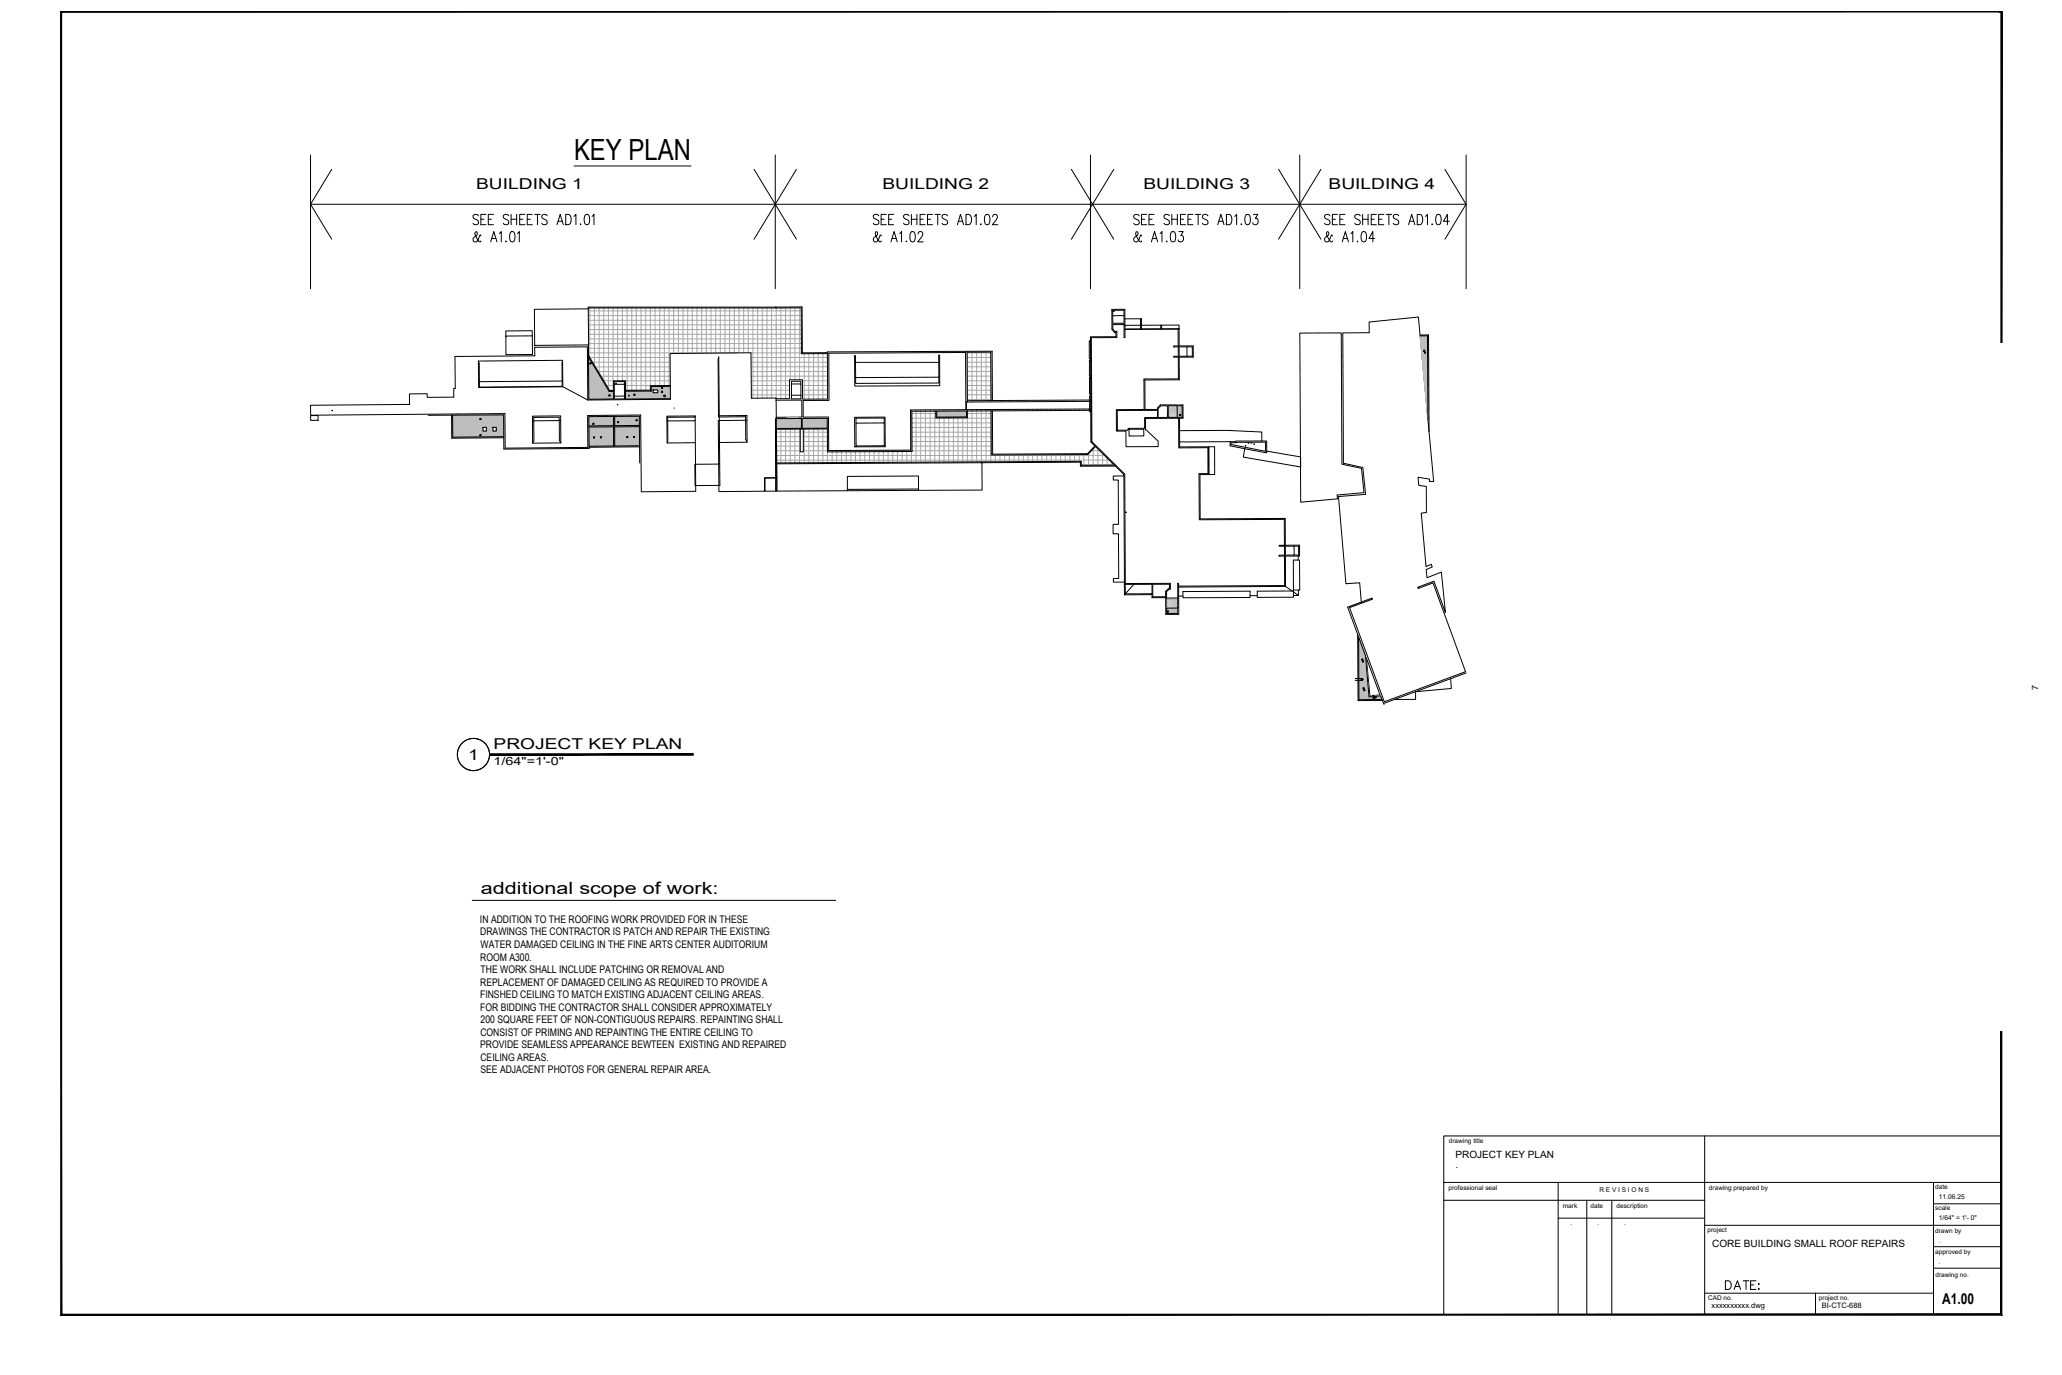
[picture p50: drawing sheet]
<svg xmlns="http://www.w3.org/2000/svg" width="914mm" height="610mm" viewBox="0 0 914 610" stroke-linecap="round" stroke-linejoin="round" font-family="sans-serif">
<defs><g id="words">
<text font-size="12.9" x="254.6" y="70.8">KEY PLAN</text>
<text font-size="7.5" x="213.3" y="396.3">additional scope of work:</text>
<g font-size="6.7">
<text x="211.2" y="83.8">BUILDING 1</text>
<text x="391.3" y="83.8">BUILDING 2</text>
<text x="507" y="83.8">BUILDING 3</text>
<text x="589.2" y="83.8">BUILDING 4</text>
<text x="218.9" y="332.1">PROJECT KEY PLAN</text>
<text x="207.6" y="336.9">1</text>
<text x="861.3" y="577.9">A1.00</text>
</g>
<text font-size="5" x="218.9" y="339.3">1/64&quot;=1'-0&quot;</text>
<g font-size="4.7">
<text x="212.9" y="409.1">IN ADDITION TO THE ROOFING WORK PROVIDED FOR IN THESE</text>
<text x="212.9" y="414.7">DRAWINGS THE CONTRACTOR IS PATCH AND REPAIR THE EXISTING</text>
<text x="212.9" y="425.8">ROOM A300.</text>
<text x="213.1" y="420.3">WATER DAMAGED CEILING IN THE FINE ARTS CENTER AUDITORIUM</text>
<text x="213.1" y="431.4">THE WORK SHALL INCLUDE PATCHING OR REMOVAL AND</text>
<text x="212.9" y="437">REPLACEMENT OF DAMAGED CEILING AS REQUIRED TO PROVIDE A</text>
<text x="212.9" y="442.5">FINSHED CEILING TO MATCH EXISTING ADJACENT CEILING AREAS.</text>
<text x="212.9" y="448.1">FOR BIDDING THE CONTRACTOR SHALL CONSIDER APPROXIMATELY</text>
<text x="213.1" y="453.7">200 SQUARE FEET OF NON-CONTIGUOUS REPAIRS. REPAINTING SHALL</text>
<text x="213" y="459.2">CONSIST OF PRIMING AND REPAINTING THE ENTIRE CEILING TO</text>
<text x="212.9" y="464.8">PROVIDE SEAMLESS APPEARANCE BEWTEEN EXISTING AND REPAIRED</text>
<text x="213" y="470.3">CEILING AREAS.</text>
<text x="213" y="475.9">SEE ADJACENT PHOTOS FOR GENERAL REPAIR AREA.</text>
</g>
<g font-size="4.4">
<text x="645.5" y="513.2">PROJECT KEY PLAN</text>
<text x="645.5" y="518">.</text>
<text x="759.3" y="552.6">CORE BUILDING SMALL ROOF REPAIRS</text>
</g>
<text font-size="3.9" x="903.8" y="305.9" transform="rotate(-90 903.8 305.9)">7</text>
<g font-size="3.3">
<text x="759" y="580.1">xxxxxxxxxx.dwg</text>
<text x="807.9" y="580.1">BI-CTC-688</text>
</g>
<g font-size="3">
<text x="859.8" y="531.6">11.06.25</text>
<text x="696.5" y="543.1">.</text>
<text x="708.4" y="543.1">.</text>
<text x="720.3" y="543.1">.</text>
<text x="859.8" y="540.8">1/64&quot; = 1'- 0&quot;</text>
<text x="859.8" y="551">.</text>
<text x="859.8" y="560.5">.</text>
</g>
<g font-size="2.9">
<text x="642.5" y="506.8">drawing title</text>
<text x="642.4" y="527.4">professional seal</text>
<text x="757.9" y="527.5">drawing prepared by</text>
<text x="858.2" y="527.1">date</text>
<text x="709.3" y="528.6">R E V I S I O N S</text>
<text x="693" y="535.4">mark</text>
<text x="705.3" y="535.4">date</text>
<text x="716.8" y="535.4">description</text>
<text x="858.2" y="536.3">scale</text>
<text x="757.2" y="546.4">project</text>
<text x="858.2" y="546.6">drawn by</text>
<text x="858.1" y="556.1">approved by</text>
<text x="858.3" y="566.1">drawing no.</text>
<text x="757.5" y="576.4">CAD no.</text>
<text x="806.6" y="576.4">project no.</text>
</g>
</g></defs>
<!-- layer: DT-hatch -->
<g fill="none" stroke="#a8a4a4" stroke-width=".44">
<path d="M261.5 136.5v22h35.6M263.6 136.5v25.4M265.7 136.5v28.9M267.8 136.5v32.3h4.3M269.8 136.5v35.8M271.9 136.5v36.6M273.9 136.5v32.3M276 136.5v32.3M278.1 136.5v36.6M280.2 136.5v36.5M282.2 136.5v36.5M284.3 136.5v36.5"/>
<path d="M286.3 136.5v36.5M288.4 136.5v34.5M290.5 136.5v34.5M292.6 136.5v34.5M294.6 136.5v34.5M296.7 136.5v34.4M298.7 136.5v20.2M300.8 136.5v20.2M302.9 136.5v20.1M305 136.5v20.1M307 136.5v20.1M309.1 136.5v20.1"/>
<path d="M311.1 136.5v20.1M313.2 136.5v20.1M315.3 136.5v20.1M317.4 136.5v20M319.4 136.5v20M321.5 136.5v20M323.6 136.5v20M325.6 136.5v20M327.7 136.5v19.9M329.8 136.5v19.9M331.8 136.5v19.9M333.9 136.5v40"/>
<path d="M336 136.5v40M338 136.5v40M340.1 136.5v40M342.2 136.5v40M344.2 136.5v40M346.3 136.5v40.3M348.4 136.5v40.3M350.4 136.5v31.9M352.5 136.5v31.9M354.6 136.5v31.9M355.3 137.8l-94.4 .1M355.3 139.9h-94.4"/>
<path d="M260.9 142h83.3M260.9 144h94.4M260.9 146.1h94.4M260.9 154.4h83.4M261 148.2h94.3M261 156.4h65.9M333 156.4h22.4M333.1 158.5h33.8M344.2 142h11.1M344.3 154.4h11.1M355.4 150.2l-94.4 .1M355.4 152.3h-94.4"/>
<path d="M356.6 156.8v20.2M358.7 156.8v20.2M360.8 156.8v20.1M362.8 156.8v20.1M364.9 156.8v20.1M428.8 156.4h10.6M428.8 158.5h10.6M429 156.2v21.4M431 156.1v21.5M433.1 156.1v21.5M435.2 156.1v21.5M437.3 156.1v21.5"/>
<path d="M439.3 156.1v21.5M262.8 160.6h34.4M264 162.7h33.2M265.3 164.7h31.9M266.5 166.8h30.7M269 170.9h3.1M270.3 173h1.8M277.4 168.8h19.9M277.4 170.9h18.9M277.4 173h8.7M288.4 171.6v1.4M333.1 160.6h33.8"/>
<path d="M333.1 166.8h11.2M333.2 168.8h16.9M333.2 170.9h16.9M333.2 173h16.9M344.3 166.8h22.7M350.1 175l-16.9 .1M355.9 168.8h11.1M355.9 170.9h11.1M355.9 173h11.1M355.9 175h11.1M366.9 162.6l-33.8 .1M366.9 164.7h-33.8"/>
<path d="M367 167.2v9.7M428.9 160.6h10.5M428.9 162.6h10.5M428.9 164.7h10.5M428.9 166.8h10.6M428.9 168.8h10.6M428.9 170.9h10.6M428.9 173h10.6M428.9 175h10.6M429 177.1h10.5M344.3 191.6h10.6M344.3 193.6h10.6"/>
<path d="M344.3 195.7h10.6M344.4 197.8h10.5M344.4 199.9h10.5M346.3 190.4v14.8M348.4 190.4v14.8M350.4 190.4v14.8M352.5 190.4v14.8M354.5 190.4v14.8M356.2 191.6h11.3M356.2 193.6h11.3M356.2 195.7h11.3M356.2 197.8h11.3"/>
<path d="M356.2 199.9h83.4M356.6 190.4v14.8M358.7 190.4v14.8M360.8 190.4v14.8M362.8 190.4v14.7M364.9 190.4v14.7M366.9 190.4v14.7M369 199.7v5.4M371.1 199.7v5.4M373.2 199.7v5.4M375.2 199.7v5.4M377.3 199.7v5.3"/>
<path d="M379.3 199.7v5.3M381.4 199.7v5.3M383.5 199.7v5.3M385.6 199.7v5.3M387.6 199.7v5.3M389.7 199.6v5.4M391.8 199.6v5.4M393.8 199.6v5.3M395.9 199.6v5.3M398 199.6v5.3M400 199.6v5.3M402.1 199.6v5.3"/>
<path d="M403.8 183.3h35.7M403.8 185.4h35.7M403.8 187.5h35.7M403.8 189.5h35.7M403.8 191.6h35.7M403.8 193.6h35.7M403.9 195.7h35.6M403.9 197.8h35.7M404.2 181.8v23.1M406.2 181.8v23.1M408.3 181.7v23.2M410.4 181.7v23.2"/>
<path d="M412.5 181.7v23.2M414.5 181.7v23.2M416.6 181.7v23.2M418.6 181.7v23.1M420.7 181.7v23.1M422.8 181.6v23.2M424.9 181.6v23.2M426.9 181.6v1.8M426.9 183.9v20.9M429 181.6v23.2M431 181.6v23.2M433.1 181.6v23.2"/>
<path d="M435.2 181.6v23.1M437.3 181.6v23.1M439.3 181.5v23.2M441.4 181.5v.6M443.4 181.5v.6M445.5 181.5v.6M447.6 181.5v.6M449.7 181.5v.6M451.7 181.5v.6M453.8 181.5v.6M455.8 181.5v.5M457.9 181.5v.5"/>
<path d="M460 181.5v.5M462.1 181.5v.5M464.1 181.4v.6M466.2 181.4v.6M468.2 181.4v.6M470.3 181.4v.6M472.4 181.4v.6M474.5 181.4v.6M476.5 181.4v.6M478.6 181.4v.6M480.7 181.3v.6M482.7 181.3v.6"/>
<path d="M483.8 196l10.3 10.2M484 199.8h3.7M484.8 199v7.3M486.9 199v7.3M344.4 201.9h95.2M439.6 201.9h50.2M441.4 201.7v3M443.4 201.7v3M445.5 201.7v3M447.6 201.7v3M449.7 201.7v3M451.7 201.7v3"/>
<path d="M453.8 201.7v3M455.8 201.6v3.1M457.9 201.6v3.1M460 201.6v3M462.1 201.6v3M464.1 201.6v3M466.2 201.6v3M468.2 201.6v3M470.3 201.6v3M472.4 201.6v3M474.5 201.6v2.9M476.5 201.6v2.9"/>
<path d="M478.6 201.6v2.9M479.5 206.1h14.4M480.7 201.5v4.8M482.7 201.2v5.1M488.9 201.1v5.2M491 203.1v3.2M491.8 204h-147.4M493.1 205.2v1"/>
</g>
<!-- layer: 1 -->
<g fill="none" stroke="#000" stroke-width=".44">
<path d="M237 137.1l23.9-.2 .1 16-23.9 .2zM260.9 136.5h94.4l.1 20.3h11.5M260.9 136.2h83.3M343.8 136.2l11.9-.1 .1 20.7M224.3 149l11.8-.1v8.3h-11.7zM236.1 148.9l-.1-2.3-11.7 .1v2.3M249.5 159.7l-.3 1.1 .1 10.5M260.9 152.9l.2 24.1 11-.1v-3.4M261 157.6l9.3 15.6 1.8-.1M261 158.3l9.1 15.2h2M366.9 156.4h-11.1M379 157.7h.3l.1 9.7 36.9-.2v-9.7h.4v13.5l-37.6 .2z"/>
<path d="M428.8 155.8l.2 22.4M428.8 156.2l10.6-.1 .1 21.5M483.6 151.1h-.6l.1 7.9h.5M483.6 149.3l.2 46.7 14.6 14.4 .2 48.7M483.6 159.6h-.5v7.2h.6M484 149.7l.2 46.1 14.6 14.4 .2 48.5M505.8 141.3v4.5l-6.9 .1M506.2 141.3v4.5h8.5v-1.6M515.1 144.2l7.8-.1v1.6l-7.8 .1zM515.1 144.2h-8.9M520.5 158h2v-4.2h-2v-.4l8.6-.1 .1 5h-8.7M522.4 145.9l.1 7.5"/>
<path d="M522.5 158.3l.1 9.7h-15.3l.1 13.5M522.9 145.9v7.5M522.9 158.3l.1 10.1-15.3 .1v13M522.9 153.8h3.5v4.1l-3.5 .1zM526.4 153.8h2.3v4.1h-2.3M629.8 148.5h3.7l.2 42.8M629.8 148.9h3.2l.2 36.9M212.1 160.1l.4 1 .1 10.5 36.7-.3M212.1 160.1l37.4-.4 .1 9.2-37.3 .3zM249.3 171.3l11.3 6 36.7-.3-.2-20.3 35.9-.3 .2 20.1h11l.3 35.3h-5.5v6l-20.2 .1-.2-21.7M249.6 168.9v2.6l-37.3 .3v-2.6M260.6 177.3l-.1-23.5-23.4 .2 .1 3.7-35.4 .3 .1 14.2h-.7v3.9l-11.8 .1v-1.6h-7.8v4.7l-43.9 .4 .1 4.4 86.1-.7 .1 15.3 36.7-.4-.1-14.1 23.5-.2 .3 34 24.1-.2-.1-21.5"/>
<path d="M272.1 173.5v-4.7h5.3v8.1l19.9-.1M272.4 170.4v5.3M276.9 170.4v-1.2h-4.5v1.2h4.5v6.4l-4.5 .1v-1.2l4.5-.1M288.4 173l-11 .1M297.3 171.3l-8.5 .1v2l-11.4 .1M297.3 170.9l-8.9 .1v2.4M344 176.8h6.1v-8.4h5.8v8.6l11.1-.1-.1-20.9 73.1-.3 .1 21.9M344 177.4h11.6v7.5l-11.5 .1M351 175.2h4.2v1.6h-4.2zM351 170.2l-.1-1.1h4.2v1.1M355.2 175.2l-.1-5h-4.1v5M379.4 160.7h36.9"/>
<path d="M416.3 167.2v2.6l-36.9 .2v-2.6M428.5 178.2v3.4M429 177.6l54.9-.3v4.6l-54.9 .3M483.7 167.4h-.5v7.3h.5M483.7 175.5h-.5v7l.5-.1M483.9 177.9l-55.6 .3M514.7 179.9h3v5.2h-4.2v-4zM518 179.9h4l.1 5.2h-4zM522 179.9l2.2-.1v5.2l-2.1 .1M137.8 184.2h3.3v2.1l-3.3 .1zM189.9 184.1l33.4-.1 .1 15.1 37.8-.3-.1-14.1 22.4-.2 .2 20.8M200.2 184.1l.1 10.2 23.1-.2"/>
<path d="M200.7 184.1l.1 9.7 22.6-.2M236.1 184.5l12.5-.1v2.1l-12.5 .1zM248.6 186.5l.1 9.9-12.5 .1-.1-9.9M248.7 196.4l-.6-1.1-.1-10.3-11.3 .1 .1 10.3-.6 1.1M272.1 184.6v4.1M272.1 189.2v8.6M272.6 184.6v4.1M272.6 189.2v8.6M283.5 189.2l-22.3 .1M283.5 188.6l-22.3 .2M283.6 197.6l-22.4 .2M283.6 198.1l-22.4 .2"/>
<path d="M295.7 184.5l12.6-.1v2.1l-12.6 .1zM308.3 186.5l.1 9.8-12.6 .1-.1-9.8M308.4 184.9l-12.3 .1 .1 10.8-.4 .6M318.5 184.3l12.7-.1v2.1l-12.7 .2 .1 9.7 12.7-.1-.1-9.8M331.3 196.1l-.6-1.3-.1-10-12 .1-.2-25.5 .3-1.1 .5 47.5h-11.1l.1 9.5 11-.1v-9.4M343.9 185.6l.1 32.1M344.3 190l22.6-.2-.1-4.3-22.5 .1v19.6l135.2-.7v1.8l15-.1M354.9 190.2v10.1h1.3v-10.1M355.4 185.5v4.4M355.7 185.5v4.4M379.6 187.6l12.5-.1v10.1l-12.5 .1zM379.6 197.7v.4h-.5l-.1-13.1 13.5-.1 .1 13.1-13 .1"/>
<path d="M392.1 187.5v-2.2l-12.5 .1v2.2M428.6 182.2v2.6l-13.2 .1v-2.6M429 182.2l-24.6 .1 .1 17.9-37.6 .1v-10.1l-22.6 .1M429 182.2v3l-14 .1v-3M439.5 182.1l.1 19.6 42.8-.2 3.4-3.5M440.1 182.1l.1 19.3 42.1-.3 3.2-3.4M483.9 181.3l-80.1 .5 .1 17.8-36.4 .1-.1-14.8h-11.2v-7.3l11.4-.1-.1-20.9 60.7-.3 .1 25.3M495.5 182l17.8-.1v3.2h-5.7v4.8h-7.3v.8h-4.8zM500.7 190.3h6.5v3h-6.5zM507.7 181.5l-12.7 .1 .1 9.5h4.2v6.9h14.3v-2.4l-5.2-4.9h-.4v-5.2l15.1-.1v12.7h12.9M507.7 181.5h5.6M513.3 180.8l1.3-1.3h10v5.9h-1.5"/>
<path d="M522.6 185.4l.1 13.2 12.9-.1 .1 11.5h-4l.1 20.4 37.7-.1 .1 11.4-2.4 .1v.4h2.4v3.9h-2.4v.5l2.4-.1 .1 13.1-47.1 .3M523.1 190.9l21-.1 15.4 .7 .1 4-36.5 .4M536 198.1l.1 12.3h-4l.1 19.7 37.7-.3 .1 11.9h6.3v4.8h-6.3l.1 13.5 5.7 4h-2.2M536 198.1l2.6-.1v12.4h-2.5M536 198.2l.1 12.1M545.5 195.8v1.9l6.5 1.2M545.9 196.3l15.3-.3v4.1l-15.3-3zM552 198.9l9.7 1.9v-.8l15 2.6 .1 4.4-25.5-4.3zM339.2 212l5.3-.1 .1 5.8-5.3 .1zM407.3 217.4l-31.5 .2M407.3 216.8l-31.5 .2M435.4 205.2l.1 12.1-28.2 .1v-6.4l-31.5 .2v6.4l-31.4 .1v-12.1l134.7-.7v1.8l15.4-.1"/>
<path d="M498.4 211h-4.7v1.8h2.2l.1 19.7h-2.4v4.2h2.4l.1 19.8h-2.4v1.6h4.9M593 219.5l11.9-1.1-1.1-10.7-8.7-1.9-.3-58.2-18.4 .1 .4 74.9 16.3-1.4M498.6 258.7l20.4-.1v2.6h-.5l-1.2 1.2 .1 7.2M499 259.1v4.2l11.9-.1v-4.1h-12.3v4.6M502.8 259.1l-4.2 4.6M522.6 259.1l.1 13.3h-5.7l-.1-10.3 1.7-1.3v-1.8l-7.4 .1v5.5h5.7M522.6 258.6h-.3v11h-4.9v2.4h4.9v-2.4M570 242.2l3.9-.1v4h-3.9zM570.1 260l-47.5 .3M573.9 242.1h2v4h-2M575.7 246.5v1.8M498.6 263.7l12.3-.1v1.4h6"/>
<path d="M517.3 265.6h5M522.3 265.1h-5M522.7 264.3h1.9M524.6 262.3l29.8-.2v2.8l-29.8 .1zM554.4 264.1h3.1M573.6 261.6h2.8l-.1-13.3h-2.8l.1 16.5-16.1 .1v-2.8l16.1-.1M575.8 261.6v2.4M603.7 266.9l-.7-8.5-6.1 .4-3.3-38.7 12-.9-1.2-11.9-8.6-1.9-.3-57.8 11.7-.1-.1-4.7 21.9-2.2 6.8 72.9h-1.9v-1.1l-5.1-.8 .4 3.6 3.3 .5v11.5l-2.2 .3 2.1 23.7 2.3-1 .4 1.2-2.6 1.1 .3 3.6 6.4-2.5 1.8 17.9-5.1-13.8-7.2 2.7 .2 .5 6.6-2.5 14.4 39.4-36 13.3-15.4-41.7 10.1-3.7-.1-.6-10.9 4.1 7.9 21.6 1.6 18.2 5.1-.5 1.5 3.8M602.1 281.3l.1 29.3 10.8-.1M602.5 282.4l.1 27.8 10.3-.1M605.9 291.6l6.1 16.5-4.5 .4zM650.2 298.3l-36.6 13.6"/>
<path d="M643.3 300.8l.3 4.4-15.9 1.5 .1 3.4h-9.5"/>
</g>
<!-- layer: A-Poche -->
<g fill="none" stroke="#b8c1bb" stroke-width=".44">
<path d="M261 158.5h.1M261 158.6h.1M261 159.2h.5M261 159.4l.1 .1M261 159.7h.1M261 159.8h.1M261.1 158.5h.1M261.1 158.8h-.1M261.1 159l-.1 .1M261.1 158.6v.1M261.1 159.2v.1M261.1 159.6v.1"/>
<path d="M261.1 159.8v.1M261.2 158.7v18.3M261.2 158.8h.1M261.2 158.9h.1M261.2 159.4h.1M261.2 159.5h.1M261.2 159.7h.1M261.2 159.9h.1M261.2 159.1h.1M261.2 159.8h.1M261.3 158.9h.1M261.3 159.4h.1"/>
<path d="M261.3 159.5h.1M261.3 159.7h.1M261.3 159.9h.1M261.4 159h.1M261.4 159.1l.1 17.8M261.5 159.8l.1 .1M261.5 159.4h.1M261.5 159.7h.1M261.5 159.9h.1M261.6 159.3v.1M261.6 159.5v.1M261.6 159.7v.1"/>
<path d="M261.6 159.4h.1M261.7 159.4v.1M261.7 159.6v.1M261.7 159.8v.1M261.7 159.7v.1M261.7 159.9h.1M261.9 159.8v.1M262 159.9h.1M629.8 148.9l.2 .9M629.8 149.1h.1M629.8 149.3h.1M629.8 149.5h.1"/>
<path d="M629.9 149.7h.1M629.9 149.9h.1M629.9 149h.1M629.9 149.2h.1M629.9 149.4l.1 .1M629.9 150.2h.1M630 150.4h.1M630 150.6h2.9M630 150.8l2.8 .1M630 151h.1M630 150h.1M630 150.2v.1"/>
<path d="M630 148.9h.1M630 149.1h.1M630 149.3h.1M630 149.5h.1M630 149.9l-.1 .1M630 150.1h.1M630 150.3h.1M630 150.9h.1M630 151.1h.1M630 151.3h.1M630 151.5h.1M630 151.9h.1"/>
<path d="M630 149.7h.1M630 150.5v.1M630 150.7h.1M630.1 152.1h.1M630.1 149h.1M630.1 149.2h.1M630.1 149.4h.1M630.1 150h.1M630.1 150.2h.1M630.1 150.4h.1M630.1 151h.1M630.1 151.2h.1"/>
<path d="M630.1 151.4h.1M630.1 151.8h.1M630.1 152h.1M630.1 152.2h.1M630.1 152.4h.1M630.1 152.8h.1M630.2 153h.1M630.2 153.2h.1M630.2 152.6l2.6 .1M630.2 149v.1M630.2 149.6v.1M630.2 149.8h.1"/>
<path d="M630.2 150.4h.1M630.2 150.6h.1M630.2 150.8h.1M630.2 151.6h.1M630.2 152.4h.1M630.2 152.8h.1M630.2 148.9h.1M630.2 149.1h.1M630.2 149.3h.1M630.2 149.5h.1M630.2 150.1h.1M630.2 150.3h.1"/>
<path d="M630.2 150.9h.1M630.2 151.1h.1M630.2 151.3h.1M630.2 151.5h.1M630.2 151.9h.1M630.2 152.1h.1M630.2 152.3h.1M630.2 152.7h.1M630.2 152.9h.1M630.2 153.1h.1M630.2 153.3h.1M630.2 153.7h.1"/>
<path d="M630.3 153.9h.1M630.3 154.1h.1M630.3 149.5h.1M630.3 149.7h.1M630.3 149.9v.1M630.3 150.5v.1M630.3 150.7h.1M630.3 151.3h.1M630.3 151.5h.1M630.3 151.7h.1M630.3 151.9h.1M630.3 152.5h.1"/>
<path d="M630.3 153.3h.1M630.3 153.7h.1M630.3 154.3h.1M630.3 149h.1M630.3 149.2h.1M630.3 149.4h.1M630.3 150h.1M630.3 150.2h.1M630.3 150.4h.1M630.3 151h.1M630.3 151.2h.1M630.3 151.4h.1"/>
<path d="M630.3 151.8h.1M630.3 152h.1M630.3 152.2h.1M630.3 152.4h.1M630.3 152.8h.1M630.3 153h.1M630.3 153.2h.1M630.3 153.6h.1M630.3 153.8h.1M630.3 154h.1M630.3 154.2h.1M630.3 154.4h.1"/>
<path d="M630.3 154.8h.1M630.3 155h.1M630.3 149v.1M630.3 149.6v.1M630.3 149.8h.1M630.3 150.6h.1M630.3 150.8h.1M630.3 151.6h.1M630.3 152.6h.1M630.3 153.4h.1M630.3 154.1v.1M630.4 155.2h.1"/>
<path d="M630.4 155.4h.1M630.4 148.9h.1M630.4 149.1h.1M630.4 149.3h.1M630.4 149.5h.1M630.4 150.1h.1M630.4 150.3h.1M630.4 150.9h.1M630.4 151.1h.1M630.4 151.3h.1M630.4 151.5h.1M630.4 151.9h.1"/>
<path d="M630.4 152.1h.1M630.4 152.3h.1M630.4 152.7h.1M630.4 152.9h.1M630.4 153.1h.1M630.4 153.3h.1M630.4 153.7h.1M630.4 153.9h.1M630.4 154.1h.1M630.4 154.3h.1M630.4 154.7h.1M630.4 154.9h.1"/>
<path d="M630.4 155.1h.1M630.4 155.3h.1M630.4 155.7h.1M630.4 155.9h.1M630.4 156.1h.1M630.5 156.3h.1M630.5 149.9l.1 .1M630.5 151.7l.1 .1M630.5 151.9l.1 .1M630.5 153.5l.1 .1M630.5 153.7l.1 .1M630.5 155.6l.1 .2"/>
<path d="M630.5 149.7h.1M630.5 150.5v.1M630.5 150.7h.1M630.5 149h.1M630.5 149.2h.1M630.5 150.2h.1M630.5 150.4h.1M630.5 151h.1M630.5 152.2h.1M630.5 152.8h.1M630.5 153h.1M630.5 154h.1"/>
<path d="M630.5 154.2h.1M630.5 154.8h.1M630.5 156h.1M630.5 156.2h.1M630.5 156.6h.1M630.5 156.8h.1M630.5 156.9h.1M630.6 157.2h.1M630.6 149.4l-.1 .1M630.6 151.2l-.1 .1M630.6 151.4l-.1 .1M630.6 152.4l-.1 .1"/>
<path d="M630.6 153.2l-.1 .1M630.6 154.4l-.1 .1M630.6 155l-.1 .1M630.6 155.2l-.1 .1M630.6 149.1h.1M630.6 149.3h.1M630.6 149.5h.1M630.6 150.1h.1M630.6 150.3h.1M630.6 150.9h.1M630.6 151.1h.1M630.6 151.3h.1"/>
<path d="M630.6 151.5h.1M630.6 151.9h.1M630.6 152.1h.1M630.6 152.3h.1M630.6 152.7h.1M630.6 152.9h.1M630.6 153.1h.1M630.6 153.3h.1M630.6 153.7h.1M630.6 153.9h.1M630.6 154.1h.1M630.6 154.3h.1"/>
<path d="M630.6 154.7h.1M630.6 154.9h.1M630.6 155.1h.1M630.6 155.3h.1M630.6 155.7h.1M630.6 155.9h.1M630.6 156.1h.1M630.6 156.5h.1M630.6 156.6h.1M630.6 156.9h.1M630.6 157.1h.1M630.6 157.7h.1"/>
<path d="M630.6 157.9h.1M630.6 158h.1M630.6 158.3h2.5M630.6 157.6v.1M630.6 157.8v.1M630.6 158v.1M630.7 158.5h.1M630.7 148.9l-.1 8.4 2.5-.1M630.7 157.5h-.1M630.7 158.8h.1M630.7 158.9h.1M630.7 159.1l2.4 .2"/>
<path d="M630.7 149h.1M630.7 149.2h.1M630.7 149.4h.1M630.7 150h.1M630.7 150.2h.1M630.7 150.4h.1M630.7 151h.1M630.7 151.2h.1M630.7 151.4h.1M630.7 151.8h.1M630.7 152h.1M630.7 152.2h.1"/>
<path d="M630.7 152.4h.1M630.7 152.8h.1M630.7 153h.1M630.7 153.2h.1M630.7 153.6h.1M630.7 153.8h.1M630.7 154h.1M630.7 154.2h.1M630.7 154.4h.1M630.7 154.8h.1M630.7 155h.1M630.7 155.2h.1"/>
<path d="M630.7 155.6h.1M630.7 155.8h.1M630.7 156h.1M630.7 156.2h.1M630.7 156.6h.1M630.7 156.8h.1M630.7 156.9h.1M630.7 157.2h.1M630.7 157.6h.1M630.7 157.7h.1M630.7 158h.1M630.7 158.3h.1"/>
<path d="M630.7 158.6h.1M630.8 159.4h.1M630.8 159.5h.1M630.9 158.8h.1M630.9 159.1v.1M630.9 159.4h.1M630.9 159.7h.1M630.9 159.8l.1 .1M630.9 149.3h.1M630.9 149.5v.2M630.9 150.1h.1M630.9 150.3l.1 .1"/>
<path d="M630.9 151.1h.1M630.9 151.3h.1M630.9 151.5v.1M630.9 151.9h.1M630.9 152.1h.1M630.9 152.3l.2 .2M630.9 153.1h.1M630.9 153.3h.1M630.9 153.7h.1M630.9 153.9h.1M630.9 154.1l.1 .1M630.9 154.3l.2 .2"/>
<path d="M630.9 154.9h.1M630.9 155.1h.1M630.9 155.3v.1M630.9 155.7h.1M630.9 155.9l.1 .1M630.9 156.1l.2 .2M630.9 156.9h.1M630.9 157.1h.1M630.9 157.5h.1M630.9 157.7h.1M630.9 157.9l.1 .1M630.9 158v.2"/>
<path d="M630.9 159.6v.1M630.9 159.8v.1M630.9 148.9v10.6M630.9 158.8l.2 .1M630.9 158.9l.2 .2M630.9 149.2h.1M630.9 149.4l.2 .1M630.9 150.2h.1M630.9 150.8v.1M630.9 151h.1M630.9 151.2l.2 .1M630.9 151.4l.2 .1"/>
<path d="M630.9 152.2h.1M630.9 152.6v.1M630.9 153h.1M630.9 153.2l.2 .1M630.9 154h.1M630.9 154.6v.1M630.9 154.8h.1M630.9 155l.2 .1M630.9 155.2l.2 .1M630.9 156.4v.1M630.9 156.8h.1M630.9 156.9l.2 .2"/>
<path d="M630.9 157.2l.2 .1M630.9 149.4v.1M630.9 149.8h.1M630.9 150h.1M630.9 150.2v.1M630.9 150.6h.1M630.9 151.2h.1M630.9 151.4h.1M630.9 151.8h.1M630.9 152h.1M630.9 153.2h.1M630.9 153.4h.1"/>
<path d="M630.9 153.6h.1M630.9 153.8h.1M630.9 154.7v.1M630.9 155h.1M630.9 155.2h.1M630.9 155.5v.1M630.9 155.8h.1M630.9 156.7v.1M630.9 156.9v.1M630.9 157.2h.1M630.9 157.3v.1M630.9 157.5v.1"/>
<path d="M630.9 157.7v.1M630.9 158.7v.1M630.9 158.9v.1M630.9 159.3v.1M630.9 159.5v.1M630.9 159.7v.1M631 158.6h-.1M631 149l-.1 .1M631 152.8l-.1 .1M631 156.6h-.1M631 158.5h.1M631 158.6h.1"/>
<path d="M631 158.8h.1M631 159.1h.1M631 159.4h.1M631 159.7h.1M631 159.8h.1M631 148.9h.1M631 149.1h.1M631 149.3h.1M631 149.5h.1M631 150.1h.1M631 150.3h.1M631 150.9h.1"/>
<path d="M631 151.1h.1M631 151.3h.1M631 151.5h.1M631 151.9h.1M631 152.1h.1M631 152.3h.1M631 152.7h.1M631 152.9h.1M631 153.1h.1M631 153.3h.1M631 153.7h.1M631 153.9h.1"/>
<path d="M631 154.1h.1M631 154.3h.1M631 154.7h.1M631 154.9h.1M631 155.1h.1M631 155.3h.1M631 155.7h.1M631 155.9h.1M631 156.1h.1M631 156.5h.1M631 156.6h.1M631 156.9h.1"/>
<path d="M631 157.1h.1M631 157.5h.1M631 157.7h.1M631 157.9h.1M631 158h.1M631.1 158.2l-.2 .3M631.1 159.2l-.2 .2M631.1 159.4l-.2 .1M631.1 149.9l-.2 .1M631.1 151.7l-.2 .1M631.1 151.9l-.2 .1M631.1 153.5l-.2 .1"/>
<path d="M631.1 153.7l-.2 .1M631.1 155.5l-.2 .1M631.1 155.6l-.2 .2M631.1 157.5l-.2 .1M631.1 149.7h.1M631.1 150.5v.1M631.1 150.7h.1M631.1 158.8h.1M631.1 158.9h.1M631.1 159.4h.1M631.1 159.5h.1M631.1 159.7h.1"/>
<path d="M631.1 159.9h.1M631.1 149h.1M631.1 149.2h.1M631.1 149.4h.1M631.1 150h.1M631.1 150.2h.1M631.1 150.4h.1M631.1 151h.1M631.1 151.2h.1M631.1 151.4h.1M631.1 151.8h.1M631.1 152h.1"/>
<path d="M631.1 152.2h.1M631.1 152.4h.1M631.1 152.8h.1M631.1 153h.1M631.1 153.2h.1M631.1 153.6h.1M631.1 153.8h.1M631.1 154h.1M631.1 154.2h.1M631.1 154.4h.1M631.1 154.8h.1M631.1 155h.1"/>
<path d="M631.1 155.2h.1M631.1 155.6h.1M631.1 155.8h.1M631.1 156h.1M631.1 156.2h.1M631.1 156.6h.1M631.1 156.8h.1M631.1 156.9h.1M631.1 157.2h.1M631.1 157.6h.1M631.1 157.7h.1M631.1 158h.1"/>
<path d="M631.1 158.3h.1M631.1 158.6h.1M631.1 149v.1M631.1 149.6v.1M631.1 149.8h.1M631.1 150.6h.1M631.1 150.8h.1M631.1 151.6h.1M631.1 152.6h.1M631.1 153.4h.1M631.1 154.1v.1M631.1 154.6h.1"/>
<path d="M631.1 155.3v.1M631.1 155.9v.1M631.1 156.1v.1M631.1 156.4h.1M631.1 157.3v.1M631.1 157.9v.1M631.1 158.1v.1M631.1 158.3v.1M631.1 158.5v.1M631.1 159.1v.1M631.2 158.5h.1M631.2 158.6h.1"/>
<path d="M631.2 158.8h.1M631.2 159.1h.1M631.2 159.4h.1M631.2 159.7h.1M631.2 159.8h.1M631.2 148.9h.1M631.2 149.1h.1M631.2 149.3h.1M631.2 149.5h.1M631.2 150.1h.1M631.2 150.3h.1M631.2 150.9h.1"/>
<path d="M631.2 151.1h.1M631.2 151.3h.1M631.2 151.5h.1M631.2 151.9h.1M631.2 152.1h.1M631.2 152.3h.1M631.2 152.7h.1M631.2 152.9h.1M631.2 153.1h.1M631.2 153.3h.1M631.2 153.7h.1M631.2 153.9h.1"/>
<path d="M631.2 154.1h.1M631.2 154.3h.1M631.2 154.7h.1M631.2 154.9h.1M631.2 155.1h.1M631.2 155.3h.1M631.2 155.7h.1M631.2 155.9h.1M631.2 156.1h.1M631.2 156.5h.1M631.2 156.6h.1M631.2 156.9h.1"/>
<path d="M631.2 157.1h.1M631.2 157.5h.1M631.2 157.7h.1M631.2 157.9h.1M631.2 158h.1M631.2 149.7h.1M631.2 149.9v.1M631.2 150.5v.1M631.2 150.7h.1M631.2 151.7h.1M631.2 152.5h.1M631.2 153.5h.1"/>
<path d="M631.2 154.4v.1M631.2 155v.1M631.2 155.5h.1M631.2 155.6v.1M631.2 156.2v.1M631.2 157v.1M631.2 157.2v.1M631.2 158.2v.1M631.2 158.8v.1M631.2 159v.1M631.2 159.2v.1M631.2 159.4v.1"/>
<path d="M631.3 158.8h.1M631.3 158.9h.1M631.3 159.4h.1M631.3 159.5h.1M631.3 159.7h.1M631.3 159.9h.1M631.3 149h.1M631.3 149.2h.1M631.3 149.4h.1M631.3 150h.1M631.3 150.2h.1M631.3 150.4h.1"/>
<path d="M631.3 151h.1M631.3 151.2h.1M631.3 151.4h.1M631.3 151.8h.1M631.3 152h.1M631.3 152.2h.1M631.3 152.4h.1M631.3 152.8h.1M631.3 153h.1M631.3 153.2h.1M631.3 153.6h.1M631.3 153.8h.1"/>
<path d="M631.3 154h.1M631.3 154.2h.1M631.3 154.4h.1M631.3 154.8h.1M631.3 155h.1M631.3 155.2h.1M631.3 155.6h.1M631.3 155.8h.1M631.3 156h.1M631.3 156.2h.1M631.3 156.6h.1M631.3 156.8h.1"/>
<path d="M631.3 156.9h.1M631.3 157.2h.1M631.3 157.6h.1M631.3 157.7h.1M631.3 158h.1M631.3 158.3h.1M631.3 158.6h.1M631.4 155.3l-.8 .3M631.4 149v.1M631.4 149.6v.1M631.4 149.8h.1M631.4 150.4h.1"/>
<path d="M631.4 150.6h.1M631.4 150.8h.1M631.4 151.6h.1M631.4 152.4h.1M631.4 152.6h.1M631.4 152.8h.1M631.4 153.4h.1M631.4 154.1v.1M631.4 154.4h.1M631.4 154.6h.1M631.4 155.9v.1M631.4 156.1v.1"/>
<path d="M631.4 156.4h.1M631.4 156.6h.1M631.4 157.3v.1M631.4 157.9v.1M631.4 158.1v.1M631.4 158.3v.1M631.4 158.5v.1M631.4 159.1v.1M631.4 159.9h.1M631.4 155.3h.1M631.4 158.5h.1M631.4 158.2l.3 .3"/>
<path d="M631.4 158.6h.1M631.4 158.8h.1M631.4 159.1h.1M631.4 159.2l.2 .2M631.4 159.4h.1M631.4 159.4l.2 .1M631.4 159.7h.1M631.4 159.8h.1M631.4 148.9h.1M631.4 149.1h.1M631.4 149.3h.1M631.4 149.5h.1"/>
<path d="M631.4 149.9l.2 .1M631.4 150.1h.1M631.4 150.3h.1M631.4 150.9h.1M631.4 151.1h.1M631.4 151.3h.1M631.4 151.5h.1M631.4 151.7l.2 .1M631.4 151.9h.1M631.4 151.9l.2 .1M631.4 152.1h.1M631.4 152.3h.1"/>
<path d="M631.4 152.7h.1M631.4 152.9h.1M631.4 153.1h.1M631.4 153.3h.1M631.4 153.5l.2 .1M631.4 153.7h.1M631.4 153.7l.2 .1M631.4 153.9h.1M631.4 154.1h.1M631.4 154.3h.1M631.4 154.7h.1M631.4 154.9h.1"/>
<path d="M631.4 155.1h.1M631.4 155.9h.1M631.4 156.1h.1M631.4 156.5h.1M631.4 156.9h.1M631.4 157.1h.1M631.4 157.5h.1M631.4 157.5l.2 .1M631.4 157.7h.1M631.4 157.9h.1M631.4 158h.1M631.4 149.7h.1"/>
<path d="M631.4 150.5v.1M631.4 150.7h.1M631.5 158.6h.2M631.5 159.7h.1M631.5 149l.2 .1M631.5 149.2h.1M631.5 150.2h.1M631.5 151h.1M631.5 152.2h.1M631.5 152.8l.2 .1M631.5 153h.1M631.5 154h.1"/>
<path d="M631.5 154.8h.1M631.5 155.2h.1M631.5 155.8h.1M631.5 156.6h.2M631.5 156.8h.1M631.5 157.7h.1M631.6 156.4l.2 12.7M631.6 150.8l.1 .1M631.6 152.6l.1 .1M631.6 154.6l.1 .1M631.6 149.2h.1M631.6 149.4v.1"/>
<path d="M631.6 149.8h.1M631.6 150h.1M631.6 150.2v.1M631.6 150.6h.1M631.6 151h.1M631.6 151.2h.1M631.6 151.4h.1M631.6 151.8h.1M631.6 152h.1M631.6 152.2h.1M631.6 153h.1M631.6 153.2h.1"/>
<path d="M631.6 153.4h.1M631.6 153.6h.1M631.6 153.8h.1M631.6 154h.1M631.6 154.7v.1M631.6 155h.1M631.6 155.2h.1M631.6 155.8h.1M631.6 156.7v.1M631.6 156.9v.1M631.6 157.2h.1M631.6 157.3v.1"/>
<path d="M631.6 157.5v.1M631.6 157.7v.1M631.6 158.7v.1M631.6 158.9v.1M631.6 159.3v.1M631.6 159.5v.1M631.6 159.7v.1M631.6 158.8l-.2 .1M631.6 158.9l-.2 .2M631.6 149.4l-.2 .1M631.6 151.2l-.2 .1M631.6 151.4l-.2 .1"/>
<path d="M631.6 153.2l-.2 .1M631.6 155l-.2 .1M631.6 156.9l-.2 .2M631.6 157.2l-.2 .1M631.6 158.8h.1M631.6 159.4h.1M631.6 159.7h.1M631.6 148.9l.1 6.3M631.6 149.3h.1M631.6 150.1h.1M631.6 151.1h.1M631.6 151.3h.1"/>
<path d="M631.6 151.9h.1M631.6 152.1h.1M631.6 153.1h.1M631.6 153.3h.1M631.6 153.7h.1M631.6 153.9h.1M631.6 154.9h.1M631.6 155.1h.1M631.6 156.9h.1M631.6 157.1h.1M631.6 157.5h.1M631.6 157.7h.1"/>
<path d="M631.7 155.3h.1M631.7 156.2l-1.2 .2M631.7 159.1l-.1 .1M631.7 159.8l-.2 .1M631.7 149.5l-.1 .2M631.7 150.3l-.2 .1M631.7 151.5l-.1 .1M631.7 152.3l-.3 .2M631.7 154.1l-.2 .1M631.7 154.3l-.3 .2M631.7 155.9l-.2 .1M631.7 157.9l-.2 .1"/>
<path d="M631.7 158l-.1 .2M631.7 158.8h.1M631.7 158.9h.1M631.7 159.4h.1M631.7 159.5h.1M631.7 159.7h.1M631.7 159.9h.1M631.7 149h.1M631.7 149.2h.1M631.7 149.4h.1M631.7 150h.1M631.7 150.2h.1"/>
<path d="M631.7 150.4h.1M631.7 151h.1M631.7 151.2h.1M631.7 151.4h.1M631.7 151.8h.1M631.7 152h.1M631.7 152.2h.1M631.7 152.4h.1M631.7 152.8h.1M631.7 153h.1M631.7 153.2h.1M631.7 153.6h.1"/>
<path d="M631.7 153.8h.1M631.7 154h.1M631.7 154.2h.1M631.7 154.4h.1M631.7 154.8h.1M631.7 155h.1M631.7 155.2h.1M631.7 156h.1M631.7 156.6h.1M631.7 156.8h.1M631.7 156.9h.1M631.7 157.2h.1"/>
<path d="M631.7 157.6h.1M631.7 157.7h.1M631.7 158h.1M631.7 158.3h.1M631.7 158.6h.1M631.8 155.8l-.4 .5M631.8 158.5h.1M631.8 158.6h.1M631.8 158.8h.1M631.8 159.1h.1M631.8 159.4h.1M631.8 159.7h.1"/>
<path d="M631.8 159.8h.1M631.8 148.9l.2 7.1M631.8 149.1h.1M631.8 149.3h.1M631.8 149.5h.1M631.8 150.1h.1M631.8 150.3h.1M631.8 150.9h.1M631.8 151.1h.1M631.8 151.3h.1M631.8 151.5h.1M631.8 151.9h.1"/>
<path d="M631.8 152.1h.1M631.8 152.3h.1M631.8 152.7h.1M631.8 152.9h.1M631.8 153.1h.1M631.8 153.3h.1M631.8 153.7h.1M631.8 153.9h.1M631.8 154.1h.1M631.8 154.3h.1M631.8 154.7h.1M631.8 154.9h.1"/>
<path d="M631.8 155.1h.1M631.8 155.3h.1M631.8 155.5h1.3M631.8 155.7h.1M631.8 155.9h.1M631.8 156.6h.1M631.8 156.9h.1M631.8 157.1h.1M631.8 157.5h.1M631.8 157.7h.1M631.8 157.9h.1M631.8 158h.1"/>
<path d="M631.9 156.1h.1M631.9 158.8h.1M631.9 158.9h.1M631.9 159.4h.1M631.9 159.5h.1M631.9 159.7h.1M631.9 159.9h.1M631.9 149h.1M631.9 149.2h.1M631.9 149.4h.1M631.9 150h.1M631.9 150.2h.1"/>
<path d="M631.9 150.4h.1M631.9 151h.1M631.9 151.2h.1M631.9 151.4h.1M631.9 151.8h.1M631.9 152h.1M631.9 152.2h.1M631.9 152.4h.1M631.9 152.8h.1M631.9 153h.1M631.9 153.2h.1M631.9 153.6h.1"/>
<path d="M631.9 153.8h.1M631.9 154h.1M631.9 154.2h.1M631.9 154.4h.1M631.9 154.8h.1M631.9 155h.1M631.9 155.2h.1M631.9 155.6h.1M631.9 155.8h.1M631.9 156h.1M631.9 156.6h.1M631.9 156.8h.1"/>
<path d="M631.9 156.9h.1M631.9 157.2h.1M631.9 157.6h.1M631.9 157.7h.1M631.9 158h.1M631.9 158.3h.1M631.9 158.6h.1M632 156.6v14.7M632 156.1h.1M632 158.5h.1M632 158.6h.1M632 158.8h.1"/>
<path d="M632 159.1h.1M632 159.4h.1M632 159.7h.1M632 159.8h.1M632 148.9h.1M632 149.1h.1M632 149.3h.1M632 149.5h.1M632 150.1h.1M632 150.3h.1M632 150.9h.1M632 151.1h.1"/>
<path d="M632 151.3h.1M632 151.5h.1M632 151.9h.1M632 152.1h.1M632 152.3h.1M632 152.7h.1M632 152.9h.1M632 153.1h.1M632 153.3h.1M632 153.7h.1M632 153.9h.1M632 154.1h.1"/>
<path d="M632 154.3h.1M632 154.7h.1M632 154.9h.1M632 155.1h.1M632 155.3h.1M632 155.7h.1M632 155.9h.1M632 156.6h.1M632 156.9h.1M632 157.1h.1M632 157.5h.1M632 157.7h.1"/>
<path d="M632 157.9h.1M632 158h.1M632 149.7h.1M632 149.9v.1M632 150.5v.1M632 150.7h.1M632 151.7h.1M632 152.5h.1M632 153.5h.1M632 154.4v.1M632 155v.1M632 155.5h.1"/>
<path d="M632 155.6v.1M632 157v.1M632 157.2v.1M632 158.2v.1M632 158.8v.1M632 159v.1M632 159.2v.1M632 159.4v.1M632.1 158.8h.1M632.1 158.9h.1M632.1 159.4h.1M632.1 159.5h.1"/>
<path d="M632.1 159.7h.1M632.1 159.9h.1M632.1 149h.1M632.1 149.2h.1M632.1 149.4h.1M632.1 150h.1M632.1 150.2h.1M632.1 150.4h.1M632.1 151h.1M632.1 151.2h.1M632.1 151.4h.1M632.1 151.8h.1"/>
<path d="M632.1 152h.1M632.1 152.2h.1M632.1 152.4h.1M632.1 152.8h.1M632.1 153h.1M632.1 153.2h.1M632.1 153.6h.1M632.1 153.8h.1M632.1 154h.1M632.1 154.2h.1M632.1 154.4h.1M632.1 154.8h.1"/>
<path d="M632.1 155h.1M632.1 155.2h.1M632.1 155.6h.1M632.1 155.8h.1M632.1 156h.1M632.1 156.6h.1M632.1 156.8h.1M632.1 156.9h.1M632.1 157.2h.1M632.1 157.6h.1M632.1 157.7h.1M632.1 158h.1"/>
<path d="M632.1 158.3h.1M632.1 158.6h.1M632.2 156.2h.1M632.2 156.4h.1M632.2 149v.1M632.2 149.6v.1M632.2 149.8h.1M632.2 150.4h.1M632.2 150.6h.1M632.2 150.8h.1M632.2 151.6h.1M632.2 152.4h.1"/>
<path d="M632.2 152.6h.1M632.2 152.8h.1M632.2 153.4h.1M632.2 154.1v.1M632.2 154.4h.1M632.2 154.6h.1M632.2 155.3v.1M632.2 155.9v.1M632.2 156.6h.1M632.2 157.3v.1M632.2 157.9v.1M632.2 158.1v.1"/>
<path d="M632.2 158.3v.1M632.2 158.5v.1M632.2 159.1v.1M632.2 159.9h.1M632.2 158.5h.1M632.2 158.6h.1M632.2 158.8h.1M632.2 159.1h.1M632.2 159.4h.1M632.2 159.7h.1M632.2 159.8h.1M632.2 148.9h.1"/>
<path d="M632.2 149.1h.1M632.2 149.3h.1M632.2 149.5h.1M632.2 150.1h.1M632.2 150.3h.1M632.2 150.9h.1M632.2 151.1h.1M632.2 151.3h.1M632.2 151.5h.1M632.2 151.9h.1M632.2 152.1h.1M632.2 152.3h.1"/>
<path d="M632.2 152.7h.1M632.2 152.9h.1M632.2 153.1h.1M632.2 153.3h.1M632.2 153.7h.1M632.2 153.9h.1M632.2 154.1h.1M632.2 154.3h.1M632.2 154.7h.1M632.2 154.9h.1M632.2 155.1h.1M632.2 155.3h.1"/>
<path d="M632.2 155.7h.1M632.2 155.9h.1M632.2 156.1h.1M632.2 156.5h.1M632.2 156.9h.1M632.2 157.1h.1M632.2 157.5h.1M632.2 157.7h.1M632.2 157.9h.1M632.2 158h.1M632.2 156.2h.9M632.2 149.7h.1"/>
<path d="M632.2 149.9v.1M632.2 150.5v.1M632.2 150.7h.1M632.2 151.7h.1M632.2 152.5h.1M632.2 153.5h.1M632.2 154.4v.1M632.2 155v.1M632.2 155.5h.1M632.2 155.6v.1M632.2 157v.1M632.2 157.2v.1"/>
<path d="M632.2 158.2v.1M632.2 158.8v.1M632.2 159v.1M632.2 159.2v.1M632.2 159.4v.1M632.3 158.3l.2 .2M632.3 158.5l.2 .1M632.3 158.8h.1M632.3 158.9h.1M632.3 159.4h.1M632.3 159.5h.1M632.3 159.7h.1"/>
<path d="M632.3 159.9h.1M632.3 149h.1M632.3 149l.2 .1M632.3 149.2h.1M632.3 149.4h.1M632.3 150h.1M632.3 150.2h.1M632.3 150.4h.1M632.3 150.8l.2 .1M632.3 151h.1M632.3 151.2h.1M632.3 151.4h.1"/>
<path d="M632.3 151.8h.1M632.3 152h.1M632.3 152.2h.1M632.3 152.4h.1M632.3 152.6l.2 .1M632.3 152.8h.1M632.3 152.8l.2 .1M632.3 153h.1M632.3 153.2h.1M632.3 153.6h.1M632.3 153.8h.1M632.3 154h.1"/>
<path d="M632.3 154.2h.1M632.3 154.4h.1M632.3 154.6l.2 .1M632.3 154.8h.1M632.3 155h.1M632.3 155.2h.1M632.3 155.6h.1M632.3 155.8h.1M632.3 156h.1M632.3 156.2h.1M632.3 156.4l.2 .1M632.3 156.6h.1"/>
<path d="M632.3 156.6h.2M632.3 156.8h.1M632.3 156.9h.1M632.3 157.2h.1M632.3 157.6h.1M632.3 157.7h.1M632.3 158h.1M632.3 158.3h.1M632.3 158.6h.1M632.3 149.8h.1M632.3 150.6h.1M632.3 153.4h.1"/>
<path d="M632.3 157.3v.1M632.4 159.4l.2 .1M632.4 159.7h.1M632.4 148.9h.1M632.4 149.3h.1M632.4 150.1h.1M632.4 151.1h.1M632.4 151.9l.2 .1M632.4 152.1h.1M632.4 153.1h.1M632.4 153.7l.2 .1M632.4 153.9h.1"/>
<path d="M632.4 154.9h.1M632.4 155.7l.2 .1M632.4 156.9h.1M632.4 157.5l.2 .1M632.4 157.7h.1M632.5 159.2l.1 .2M632.5 149.9l.1 .1M632.5 151.7l.1 .1M632.5 153.5l.1 .1M632.5 155.5l.1 .1M632.5 158.2l.1 .1M632.5 148.9h.1"/>
<path d="M632.5 149.1v.1M632.5 149.3v.1M632.5 149.7h.1M632.5 150.1h.1M632.5 150.3h.1M632.5 150.5v.1M632.5 150.7h.1M632.5 150.9h.1M632.5 151.1h.1M632.5 152.1h.1M632.5 152.3h.1M632.5 152.7h.1"/>
<path d="M632.5 152.9h.1M632.5 153v.1M632.5 153.9h.1M632.5 154.1h.1M632.5 154.3h.1M632.5 154.7h.1M632.5 154.9h.1M632.5 155.8v.1M632.5 156.1h.1M632.5 156.4v.1M632.5 156.6v.1M632.5 156.9h.1"/>
<path d="M632.5 157.6v.1M632.5 157.8v.1M632.5 158v.1M632.5 158.4v.1M632.5 158.6v.1M632.5 159.6v.1M632.5 159.8v.1M632.5 159.8l-.2 .1M632.5 150.3l-.2 .1M632.5 152.3l-.2 .1M632.5 154.1l-.2 .1M632.5 154.3l-.2 .1"/>
<path d="M632.5 155.9l-.2 .1M632.5 156.1l-.2 .1M632.5 157.9l-.2 .1M632.5 158l-.2 .2M632.5 159.7h.1M632.5 159.9h.1M632.5 149h.1M632.5 149.2h.1M632.5 150.2h.1M632.5 150.4h.1M632.5 151h.1M632.5 152.2h.1"/>
<path d="M632.5 152.8h.1M632.5 153h.1M632.5 154h.1M632.5 154.2h.1M632.5 154.8h.1M632.5 156h.1M632.5 156.6h.1M632.5 156.8h.1M632.5 157.7h.1M632.5 158h.1M632.5 158.6h.1M632.6 158.8h-.2"/>
<path d="M632.6 158.9l-.3 .3M632.6 149.4l-.3 .3M632.6 151.2l-.2 .1M632.6 151.4l-.3 .2M632.6 152.4l-.1 .1M632.6 153.2l-.2 .1M632.6 154.4l-.1 .1M632.6 155l-.2 .1M632.6 155.2l-.3 .2M632.6 156.2l-.1 .1M632.6 156.9l-.2 .2M632.6 157.2l-.1 .1"/>
<path d="M632.6 158.5h.1M632.6 158.6h.1M632.6 158.8h.1M632.6 159.1h.1M632.6 159.4h.1M632.6 159.7h.1M632.6 159.8h.1M632.6 149.1h.1M632.6 149.3h.1M632.6 149.5h.1M632.6 150.1h.1M632.6 150.3h.1"/>
<path d="M632.6 150.9h.1M632.6 151.1h.1M632.6 151.3h.1M632.6 151.5h.1M632.6 151.9h.1M632.6 152.1h.1M632.6 152.3h.1M632.6 152.7h.1M632.6 152.9h.1M632.6 153.1h.1M632.6 153.3h.1M632.6 153.7h.1"/>
<path d="M632.6 153.9h.1M632.6 154.1h.1M632.6 154.3h.1M632.6 154.7h.1M632.6 154.9h.1M632.6 155.1h.1M632.6 155.3h.1M632.6 155.7h.1M632.6 155.9h.1M632.6 156.1h.1M632.6 156.5h.1M632.6 156.6h.1"/>
<path d="M632.6 156.9h.1M632.6 157.1h.1M632.6 157.5h.1M632.6 157.7h.1M632.6 157.9h.1M632.6 158h.1M632.7 148.9v29.8M632.7 158.8h.1M632.7 158.9h.1M632.7 159.4h.1M632.7 159.5h.1M632.7 159.7h.1"/>
<path d="M632.7 159.9h.1M632.7 149h.1M632.7 149.2h.1M632.7 149.4h.1M632.7 150h.1M632.7 150.2h.1M632.7 150.4h.1M632.7 151h.1M632.7 151.2h.1M632.7 151.4h.1M632.7 151.8h.1M632.7 152h.1"/>
<path d="M632.7 152.2h.1M632.7 152.4h.1M632.7 152.8h.1M632.7 153h.1M632.7 153.2h.1M632.7 153.6h.1M632.7 153.8h.1M632.7 154h.1M632.7 154.2h.1M632.7 154.4h.1M632.7 154.8h.1M632.7 155h.1"/>
<path d="M632.7 155.2h.1M632.7 155.6h.1M632.7 155.8h.1M632.7 156h.1M632.7 156.2h.1M632.7 156.6h.1M632.7 156.8h.1M632.7 156.9h.1M632.7 157.2h.1M632.7 157.6h.1M632.7 157.7h.1M632.7 158h.1"/>
<path d="M632.7 158.3h.1M632.7 158.6h.1M632.8 158.8h.1M632.8 159.1l.1 .1M632.8 159.4h.1M632.8 159.7h.1M632.8 159.8l.1 .1M632.8 149.3h.1M632.8 149.5l-2.9 .1M632.8 150.1h.1M632.8 150.3l.1 .1M632.8 151.1h.1"/>
<path d="M632.8 151.3h.1M632.8 151.5l-2.8 .2M632.8 151.9h.1M632.8 152.1h.1M632.8 152.3l.1 .1M632.8 153.1h.1M632.8 153.3h.1M632.8 153.7h.1M632.8 153.9h.1M632.8 154.1l.1 .1M632.8 154.3l.1 .1M632.8 154.9h.1"/>
<path d="M632.8 155.1h.1M632.8 155.3l.1 .1M632.8 155.7h.1M632.8 155.9l.1 .1M632.8 156.1l.1 .1M632.8 156.9h.1M632.8 157.1h.1M632.8 157.5h.1M632.8 157.7h.1M632.8 157.9l.1 .1M632.8 158l.1 .2M632.9 148.9l-.1 32"/>
<path d="M632.9 158.3l-.1 .2M632.9 158.5l-.1 .1M632.9 158.8h.1M632.9 158.9h.1M632.9 159.4h.1M632.9 159.5h.1M632.9 159.7h.1M632.9 159.9h.1M632.9 149h.1M632.9 149l-.1 .1M632.9 149.2h.1M632.9 149.4h.1"/>
<path d="M632.9 149.8h-3M632.9 150h.1M632.9 150.2h.1M632.9 150.4h.1M632.9 151h.1M632.9 151.2h.1M632.9 151.4h.1M632.9 151.8h.1M632.9 152h.1M632.9 152.2h.1M632.9 152.4h.1M632.9 152.8h.1"/>
<path d="M632.9 152.8l-.1 .1M632.9 153h.1M632.9 153.2h.1M632.9 153.6h.1M632.9 153.8h.1M632.9 154h.1M632.9 154.2h.1M632.9 154.4h.1M632.9 154.6l-.1 .1M632.9 154.8h.1M632.9 155h.1M632.9 155.2h.1"/>
<path d="M632.9 155.6h.1M632.9 155.8h.1M632.9 156h.1M632.9 156.2h.1M632.9 156.4l-.1 .1M632.9 156.6h.1M632.9 156.6h-.1M632.9 156.8h.1M632.9 156.9h.1M632.9 157.2h.1M632.9 157.6h.1M632.9 157.7h.1"/>
<path d="M632.9 158h.1M632.9 158.3h.1M632.9 158.6h.1M632.9 153.4h.1M632.9 157.3v.1M633 149.7h.1M633 149.9h.1M633 150.1h.1M633 150.3h.1M633 150.5h.1M633 150.7h.1M633 150.9h.1"/>
<path d="M633 151.1h.1M633 151.3h.1M633 151.5h.1M633 151.7h.1M633 151.9h.1M633 152.1h.1M633 152.3h.1M633 152.5h.1M633 152.7h.1M633 152.9h.1M633 158.5h.1M633 158.6h.1"/>
<path d="M633 158.8h.1M633 159.1h.1M633 159.4h.1M633 159.7h.1M633 159.8h.1M633 153.1h.1M633 153.3h.1M633 153.7h.1M633 153.9h.1M633 154.1h.1M633 154.3h.1M633 154.7h.1"/>
<path d="M633 154.9h.1M633 155.1h.1M633 155.3h.1M633 155.7h.1M633 155.9h.1M633 156.1h.1M633 156.5h.1M633 156.6h.1M633 156.9h.1M633 157.1h.1M633 157.5h.1M633 157.7h.1"/>
<path d="M633 157.9h.1M633 158h.1M633.1 154.4l-2.8 .2M633.1 155v.1M633.1 155.3h.1M633.1 155.6v.1M633.1 157v.1M633.1 157.5h.1M633.1 158.8v.1M633.1 159v.1M633.1 159.4v.1M633.1 153.5h-2.8"/>
<path d="M261 161.1l.5 .1M261 160l1 .2M261 162.8l2.7 .2M261 165.8h4.4M261 166.6l4.9 .1M261 160.2h.1M261 160.5h.1M261 160.6h.1M261 161.2l.1 .1M261 161.4l.1 .1M261 161.6h.1M261 161.8h.1"/>
<path d="M261 162.2h.1M261 162.4h.1M261 162.6h.1M261 163h.1M261 163.2l.1 .1M261 163.4h.1M261 163.6h.1M261 163.8h.1M261 164h3.2M261 164.2h.1M261 164.4h.1M261 165h.1"/>
<path d="M261 165.2h.1M261 165.4h.1M261 165.6h.1M261 166h.1M261 166.2h.1M261 166.4h.1M261 166.8h5.1M261 167h.1M261.1 167.2h.1M261.1 167.4h.1M261.1 167.6h.1M261.1 167.8h.1"/>
<path d="M261.1 168h.1M261.1 168.2h.1M261.1 168.4h.1M261.1 168.6h.1M261.1 168.8h.1M261.1 169h.1M261.1 169.2h.1M261.1 169.3h.1M261.1 169.6h.1M261.1 169.8h.1M261.1 170h.1M261.1 170.2h.1"/>
<path d="M261.1 170.4h.1M261.1 170.6h.1M261.1 170.7h.1M261.1 171h.1M261.1 171.2h.1M261.1 171.3h.1M261.1 171.5h.1M261.1 171.8h.1M261.1 171.9h.1M261.1 172.1h.1M261.1 172.4h.1M261.1 160.8h-.1"/>
<path d="M261.1 164.6h-.1M261.1 160v.1M261.1 160.2h.1M261.1 160.4v.1M261.1 160.6v.1M261.1 161v.1M261.1 161.6h.1M261.1 161.8v.1M261.1 162v.1M261.1 162.2h.1M261.1 162.4h.1M261.1 162.6v.1"/>
<path d="M261.1 162.8h.1M261.1 163.4h.1M261.1 163.6h.1M261.1 163.8h.1M261.1 164h.1M261.1 164.2h.1M261.1 164.4h.1M261.1 164.8h.1M261.1 165.2h.1M261.1 165.4h.1M261.1 165.6h.1M261.1 165.8h.1"/>
<path d="M261.1 166h.1M261.1 166.2h.1M261.1 166.4h.1M261.1 166.6h.1M261.1 166.8h.1M261.1 167.7v.1M261.1 168.3v.1M261.1 168.5v.1M261.2 167.5l5.2 .1M261.2 167.7l5.4 .1M261.2 168.7l5.8 .1M261.2 169.5l6.4 .1"/>
<path d="M261.2 170.7h7.1M261.2 171.3l7.6 .1M261.2 171.5h7.6l.2 5.4M261.2 173.2l8.8 .2M261.2 173.5l8.7 .1M261.2 175.2l8.7 .2M261.2 160.3h.1M261.2 160.5h.1M261.2 160.8h.1M261.2 160.9h.1M261.2 161.3h.1M261.2 161.5h.1"/>
<path d="M261.2 161.7h.1M261.2 162.1h.1M261.2 162.3h.1M261.2 162.5h.1M261.2 162.7h.1M261.2 163.1h.1M261.2 163.3h.1M261.2 163.5h.1M261.2 163.7h.1M261.2 164.1h.1M261.2 164.3h.1M261.2 164.5h.1"/>
<path d="M261.2 164.7h.1M261.2 165.1h.1M261.2 165.3h.1M261.2 165.5h.1M261.2 165.9h.1M261.2 166.1h.1M261.2 166.3h.1M261.2 166.5h.1M261.2 167.1h.1M261.2 167.3h.1M261.2 167.9h.1M261.2 168.1h.1"/>
<path d="M261.2 168.3h.1M261.2 168.5h.1M261.2 168.9h.1M261.2 169.1h.1M261.2 169.3h.1M261.2 169.7l6.6 .1M261.2 169.9h.1M261.2 170.1h.1M261.2 170.3h.1M261.2 170.9h.1M261.2 171h.1M261.2 171.6h.1"/>
<path d="M261.2 171.8h.1M261.2 172.1h.1M261.2 172.2h.1M261.2 172.6h.1M261.2 172.9h.1M261.2 173h.1M261.2 173.6h.1M261.2 173.8h.1M261.2 174h.1M261.2 174.2h10.9M261.2 174.4h10.9M261.2 174.6h.1"/>
<path d="M261.2 174.8h.1M261.2 175h8.9M261.2 175.4h.1M261.2 175.6h.1M261.2 175.8h.1M261.2 176h.1M261.2 176.2h10.9M261.2 176.4h10.9M261.2 176.6h.1M261.2 176.8h.1M261.2 160.2h.1M261.2 160.6h.1"/>
<path d="M261.2 161.2h.1M261.2 161.4h.1M261.2 161.6h.1M261.2 161.8h.1M261.2 162.2h.1M261.2 162.4h.1M261.2 162.6h.1M261.2 163h.1M261.2 163.2h.1M261.2 163.4h.1M261.2 163.6h.1M261.2 163.8h.1"/>
<path d="M261.2 164.2h.1M261.2 164.4h.1M261.2 164.6h.1M261.2 165h.1M261.2 165.2h.1M261.2 165.4h.1M261.2 165.6h.1M261.2 166h.1M261.2 166.2h.1M261.2 166.4h.1M261.2 167h.1M261.2 167.2h.1"/>
<path d="M261.2 167.4h.1M261.2 168h.1M261.2 168.2h.1M261.2 168.4h.1M261.2 168.8h.1M261.2 169h.1M261.2 169.2h.1M261.2 170h.1M261.2 170.2h.1M261.2 170.7h.1M261.2 171.2h.1M261.2 171.9h.1"/>
<path d="M261.2 172.5h.1M261.2 172.7h.1M261.2 173.2h.1M261.2 173.9h.1M261.2 174.5h.1M261.2 174.7h.1M261.2 174.9h.1M261.2 175.5h.1M261.2 175.7h.1M261.2 175.9h.1M261.2 176.5h.1M261.2 176.7h.1"/>
<path d="M261.2 176.9h.1M261.3 160.3h.1M261.3 160.5h.1M261.3 160.8h.1M261.3 160.9h.1M261.3 161.3h.1M261.3 161.5h.1M261.3 161.7h.1M261.3 162.1h.1M261.3 162.3h.1M261.3 162.5h.1M261.3 162.7h.1"/>
<path d="M261.3 163.1h.1M261.3 163.3h.1M261.3 163.5h.1M261.3 163.7h.1M261.3 164.1h.1M261.3 164.3h.1M261.3 164.5h.1M261.3 164.7h.1M261.3 165.1h.1M261.3 165.3h.1M261.3 165.5h.1M261.3 165.9h.1"/>
<path d="M261.3 166.1h.1M261.3 166.3h.1M261.3 166.5h.1M261.3 167.1h.1M261.3 167.3h.1M261.3 167.9h.1M261.3 168.1h.1M261.3 168.3h.1M261.3 168.5h.1M261.3 168.9h.1M261.3 169.1h.1M261.3 169.3h.1"/>
<path d="M261.3 169.9h.1M261.3 170.1h.1M261.3 170.3h.1M261.3 170.9h.1M261.3 171h.1M261.3 171.6h.1M261.3 171.8h.1M261.3 172.1h.1M261.3 172.2h.1M261.3 172.6h.1M261.3 172.9h.1M261.3 173h.1"/>
<path d="M261.3 173.6h.1M261.3 173.8h.1M261.3 174h.1M261.3 174.6h.1M261.3 174.8h.1M261.3 175.4h.1M261.3 175.6h.1M261.3 175.8h.1M261.3 176h.1M261.3 176.6h.1M261.3 176.8h.1M261.4 177h.1"/>
<path d="M261.5 161.6l.1 .2M261.5 161.8l.1 .1M261.5 163.6l.1 .1M261.5 163.8l.1 .1M261.5 165.4l.1 .1M261.5 165.6l.1 .1M261.5 167.4l.1 .1M261.5 169.3l.1 .2M261.5 171.2l.1 .1M261.5 173.2h.1M261.5 174.9l.1 .2M261.5 175.9l.1 .1"/>
<path d="M261.5 160.6h.1M261.5 160.8h.1M261.5 161.4h.1M261.5 162.6h.1M261.5 163.2h.1M261.5 163.4h.1M261.5 164.4h.1M261.5 164.6h.1M261.5 165.2h.1M261.5 166.4h.1M261.5 167h.1M261.5 167.2h.1"/>
<path d="M261.5 168.2h.1M261.5 168.4h.1M261.5 169h.1M261.5 169.2h.1M261.5 170h.1M261.5 170.2h.1M261.5 171h.1M261.5 171.9h.1M261.5 172.1h.1M261.5 172.7h.1M261.5 172.9h.1M261.5 173.8h.1"/>
<path d="M261.5 173.9h.1M261.5 174.7h.1M261.5 175.7h.1M261.5 176.5h.1M261.5 176.7h.1M261.5 176.9h.1M261.5 160.3h.1M261.5 161.7h.1M261.5 162.1h.1M261.5 162.3h.1M261.5 163.7h.1M261.5 164.1h.1"/>
<path d="M261.5 165.5h.1M261.5 165.9h.1M261.5 166.1h.1M261.5 167.9h.1M261.5 171.6h.1M261.5 175.4h.1M261.5 176h.1M261.6 177h.1M261.6 160.1l-.1 .1M261.6 160.3l-.1 .2M261.6 160.5h.1M261.6 160.7v.1"/>
<path d="M261.6 160.9v.1M261.6 161.3h.1M261.6 161.5v.1M261.6 162.1l-.1 .1M261.6 162.3l-.1 .1M261.6 162.5h.1M261.6 162.7h.1M261.6 162.9l-.1 .1M261.6 163.1h.1M261.6 163.3h.1M261.6 163.5h.1M261.6 164.1l-.1 .1"/>
<path d="M261.6 164.3v.1M261.6 164.5h.1M261.6 164.7h.1M261.6 164.9l-.1 .1M261.6 165.1h.1M261.6 165.3h.1M261.6 165.9l-.1 .1M261.6 166.1l-.1 .1M261.6 166.3h.1M261.6 166.5h.1M261.6 166.7h.1M261.6 166.8v.1"/>
<path d="M261.6 167.1h.1M261.6 167.3h.1M261.6 167.7h.1M261.6 167.9l-.1 .1M261.6 168v.1M261.6 168.2v.1M261.6 168.5h.1M261.6 168.6l-.1 .2M261.6 168.8v.1M261.6 169.1h.1M261.6 169.3h.1M261.6 169.6v.1"/>
<path d="M261.6 169.9h.1M261.6 170v.1M261.6 170.2v.1M261.6 170.4v.1M261.6 170.6l-.1 .1M261.6 170.8v.1M261.6 171v.1M261.6 171.4v.1M261.6 171.6l-.1 .2M261.6 171.8v.1M261.6 172v.1M261.6 172.2v.1"/>
<path d="M261.6 172.4l-.1 .1M261.6 172.6h.1M261.6 172.8v.1M261.6 173v.1M261.6 173.4v.1M261.6 173.6v.1M261.6 173.8v.1M261.6 174h.1M261.6 174.2v.1M261.6 174.4l-.1 .1M261.6 174.6h.1M261.6 174.8v.1"/>
<path d="M261.6 175.2h.1M261.6 175.4l-.1 .1M261.6 175.6v.1M261.6 175.8h.1M261.6 176.2h.1M261.6 176.4h.1M261.6 176.6h.1M261.6 176.8h.1M261.6 160.8h.1M261.6 161.4h.1M261.6 163h.1M261.6 163.2h.1"/>
<path d="M261.6 164.6h.1M261.6 165h.1M261.6 167h.1M261.6 168.4h.1M261.6 168.8h.1M261.6 170.7h.1M261.6 172.5h.1M261.6 174.5h.1M261.7 160v.1M261.7 160.2h.1M261.7 160.4v.1M261.7 160.6v.1"/>
<path d="M261.7 160.8h.1M261.7 161.4v.1M261.7 161.6h.1M261.7 161.8v.1M261.7 162v.1M261.7 162.2h.1M261.7 162.4h.1M261.7 162.6v.1M261.7 162.8h.1M261.7 163h.1M261.7 163.2v.1M261.7 163.4h.1"/>
<path d="M261.7 163.6h.1M261.7 163.8h.1M261.7 164h.1M261.7 164.2h.1M261.7 164.4h.1M261.7 164.6h.1M261.7 164.8h.1M261.7 165h.1M261.7 165.2h.1M261.7 165.4h.1M261.7 165.6h.1M261.7 165.8h.1"/>
<path d="M261.7 166h.1M261.7 166.2h.1M261.7 166.4h.1M261.7 166.6h.1M261.7 166.8h.1M261.7 167h.1M261.7 167.1v.1M261.7 167.4h.1M261.7 167.6h.1M261.7 167.7v.1M261.7 168h.1M261.7 168.2h.1"/>
<path d="M261.7 168.3v.1M261.7 168.5v.1M261.7 168.8h.1M261.7 169h.1M261.7 169.1v.1M261.7 169.3v.1M261.7 169.6h.1M261.7 169.7v.1M261.7 169.9v.1M261.7 170.2h.1M261.7 170.3v.1M261.7 170.5v.1"/>
<path d="M261.7 170.7v.1M261.7 170.9v.1M261.7 171.1v.1M261.7 171.3v.1M261.7 171.5v.1M261.7 171.7v.1M261.7 171.9v.1M261.7 172.1v.1M261.7 172.3v.1M261.7 172.5v.1M261.7 172.7v.1M261.7 172.9h.1"/>
<path d="M261.7 173.1v.1M261.7 173.3v.1M261.7 173.5v.1M261.7 173.7v.1M261.7 173.9v.1M261.7 174.1v.1M261.7 174.3h.1M261.7 174.5v.1M261.7 174.7v.1M261.7 174.9h.1M261.7 175.1h.1M261.7 175.3v.1"/>
<path d="M261.7 175.5h.1M261.7 175.7h.1M261.7 175.9v.1M261.7 176.1h.1M261.7 176.3h.1M261.7 176.5h.1M261.7 176.7v.1M261.7 176.9h.1M261.7 177h.1M261.7 160.1v.1M261.7 160.3v.1M261.7 160.5h.1"/>
<path d="M261.7 160.7v.1M261.7 161.3h.1M261.7 161.5v.1M261.7 161.7v.1M261.7 161.9h.1M261.7 162.1v.1M261.7 162.3v.1M261.7 162.5h.1M261.7 162.7h.1M261.7 162.9v.1M261.7 163.1h.1M261.7 163.3h.1"/>
<path d="M261.7 163.5h.1M261.7 163.7h.1M261.7 163.9h.1M261.7 164.1h.1M261.7 164.3v.1M261.7 164.5h.1M261.7 164.7h.1M261.7 164.9h.1M261.7 165.1h.1M261.7 165.3h.1M261.7 165.5h.1M261.7 165.7h.1"/>
<path d="M261.7 165.9h.1M261.7 166.1h.1M261.7 166.3h.1M261.7 166.5h.1M261.7 166.7h.1M261.7 166.8v.1M261.7 167.1h.1M261.7 167.3h.1M261.7 167.4v.1M261.7 167.7h.1M261.7 167.9h.1M261.7 168v.1"/>
<path d="M261.7 168.2v.1M261.7 168.5h.1M261.7 168.6v.1M261.7 168.8v.1M261.7 169.1h.1M261.7 169.3h.1M261.7 169.4v.1M261.7 169.6v.1M261.7 169.9h.1M261.7 170v.1M261.7 170.2v.1M261.7 170.4v.1"/>
<path d="M261.7 170.6v.1M261.7 170.8v.1M261.7 171v.1M261.7 171.2v.1M261.7 171.4v.1M261.7 171.6v.1M261.7 171.8v.1M261.7 172v.1M261.7 172.2v.1M261.7 172.4v.1M261.7 172.6h.1M261.7 172.8v.1"/>
<path d="M261.7 173v.1M261.7 173.2h.1M261.7 173.4v.1M261.7 173.6v.1M261.7 173.8v.1M261.7 174h.1M261.7 174.2v.1M261.7 174.4v.1M261.7 174.6h.1M261.7 174.8v.1M261.7 175v.1M261.7 175.2h.1"/>
<path d="M261.7 175.4h.1M261.7 175.6v.1M261.7 175.8h.1M261.7 176h.1M261.7 176.2h.1M261.7 176.4h.1M261.7 176.6h.1M261.7 176.8h.1M261.7 160.3h.1M261.7 161.7h.1M261.7 162.1h.1M261.7 162.3h.1"/>
<path d="M261.7 171.6h.1M261.8 160.8h.1M261.8 161.4h.1M261.8 163h.1M261.8 163.2h.1M261.8 164.6h.1M261.8 165h.1M261.8 167h.1M261.8 168.4h.1M261.8 168.8h.1M261.8 170.7h.1M261.8 172.5h.1"/>
<path d="M261.8 174.5h.1M261.9 160v.1M261.9 160.2h.1M261.9 160.4v.1M261.9 160.6v.1M261.9 160.8h.1M261.9 161.4v.1M261.9 161.6h.1M261.9 161.8v.1M261.9 162v.1M261.9 162.2h.1M261.9 162.4h.1"/>
<path d="M261.9 162.6v.1M261.9 162.8h.1M261.9 163h.1M261.9 163.2v.1M261.9 163.4h.1M261.9 163.6h.1M261.9 163.8h.1M261.9 164h.1M261.9 164.2h.1M261.9 164.4h.1M261.9 164.6h.1M261.9 164.8h.1"/>
<path d="M261.9 165h.1M261.9 165.2h.1M261.9 165.4h.1M261.9 165.6h.1M261.9 165.8h.1M261.9 166h.1M261.9 166.2h.1M261.9 166.4h.1M261.9 166.6h.1M261.9 166.8h.1M261.9 167h.1M261.9 167.1v.1"/>
<path d="M261.9 167.4h.1M261.9 167.6h.1M261.9 167.7v.1M261.9 168h.1M261.9 168.2h.1M261.9 168.3v.1M261.9 168.5v.1M261.9 168.8h.1M261.9 169h.1M261.9 169.1v.1M261.9 169.3v.1M261.9 169.6h.1"/>
<path d="M261.9 169.7v.1M261.9 169.9v.1M261.9 170.2h.1M261.9 170.3v.1M261.9 170.5v.1M261.9 170.7v.1M261.9 170.9v.1M261.9 171.1v.1M261.9 171.3v.1M261.9 171.5v.1M261.9 171.7v.1M261.9 171.9v.1"/>
<path d="M261.9 172.1v.1M261.9 172.3v.1M261.9 172.5v.1M261.9 172.7v.1M261.9 172.9h.1M261.9 173.1v.1M261.9 173.3v.1M261.9 173.5v.1M261.9 173.7v.1M261.9 173.9v.1M261.9 174.1v.1M261.9 174.3h.1"/>
<path d="M261.9 174.5v.1M261.9 174.7v.1M261.9 174.9h.1M261.9 175.1h.1M261.9 175.3v.1M261.9 175.5h.1M261.9 175.7h.1M261.9 175.9v.1M261.9 176.1h.1M261.9 176.3h.1M261.9 176.5h.1M261.9 176.7v.1"/>
<path d="M261.9 176.9h.1M261.9 160.3h.1M261.9 161.7h.1M261.9 162.1h.1M261.9 162.3h.1M261.9 163.7h.1M261.9 164.1h.1M261.9 165.5h.1M261.9 165.9h.1M261.9 166.1h.1M261.9 167.9h.1M261.9 171.6h.1"/>
<path d="M261.9 175.4h.1M261.9 176h.1M262 160.3v.1M262 160.5h.1M262 160.7v.1M262 161.3h.1M262 161.5v.1M262 161.7v.1M262 161.9h.1M262 162.1v.1M262 162.3v.1M262 162.5h.1"/>
<path d="M262 162.7h.1M262 162.9v.1M262 163.1h.1M262 163.3h.1M262 163.5h.1M262 163.7h.1M262 163.9h.1M262 164.1h.1M262 164.3v.1M262 164.5h.1M262 164.7h.1M262 164.9h.1"/>
<path d="M262 165.1h.1M262 165.3h.1M262 165.5h.1M262 165.7h.1M262 165.9h.1M262 166.1h.1M262 166.3h.1M262 166.5h.1M262 166.7h.1M262 166.8v.1M262 167.1h.1M262 167.3h.1"/>
<path d="M262 167.4v.1M262 167.7h.1M262 167.9h.1M262 168v.1M262 168.2v.1M262 168.5h.1M262 168.6v.1M262 168.8v.1M262 169.1h.1M262 169.3h.1M262 169.4v.1M262 169.6v.1"/>
<path d="M262 169.9h.1M262 170v.1M262 170.2v.1M262 170.4v.1M262 170.6v.1M262 170.8v.1M262 171v.1M262 171.2v.1M262 171.4v.1M262 171.6v.1M262 171.8v.1M262 172v.1"/>
<path d="M262 172.2v.1M262 172.4v.1M262 172.6h.1M262 172.8v.1M262 173v.1M262 173.2h.1M262 173.4v.1M262 173.6v.1M262 173.8v.1M262 174h.1M262 174.2v.1M262 174.4v.1"/>
<path d="M262 174.6h.1M262 174.8v.1M262 175v.1M262 175.2h.1M262 175.4h.1M262 175.6v.1M262 175.8h.1M262 176h.1M262 176.2h.1M262 176.4h.1M262 176.6h.1M262 176.8h.1"/>
<path d="M262 160.2h.1M262 160.4v.1M262 160.6v.1M262 161.4l.2 .1M262 161.6h.1M262 161.8v.1M262 162l.3 .2M262 162.2h.1M262 162.4h.1M262 162.6v.1M262 163l.2 .1M262 163.2l.2 .1"/>
<path d="M262 163.4h.1M262 163.6h.1M262 163.8h.1M262 164h.1M262 164.2h.1M262 164.4h.1M262 165l.2 .1M262 165.2h.1M262 165.4h.1M262 165.6h.1M262 165.8l.3 .2M262 166h.1"/>
<path d="M262 166.2h.1M262 166.4h.1M262 166.8h.1M262 167l.2 .1M262 167.1v.1M262 167.4h.1M262 167.6h.1M262 167.7l.3 .3M262 168h.1M262 168.2h.1M262 168.8l.2 .1M262 169h.1"/>
<path d="M262 169.1v.1M262 169.3v.1M262 169.6h.1M262 169.7v.1M262 169.9v.1M262 170.2h.1M262 170.5v.1M262 170.7l.2 .2M262 170.9v.1M262 171.1v.1M262 171.3v.1M262 171.5l.3 .3"/>
<path d="M262 171.7v.1M262 171.9v.1M262 172.1v.1M262 172.5l.2 .1M262 172.7v.1M262 172.9h.1M262 173.1v.1M262 173.3v.1M262 173.5l.2 .1M262 173.7v.1M262 173.9v.1M262 174.3h.1"/>
<path d="M262 174.5l.2 .1M262 174.7v.1M262 174.9h.1M262 175.1h.1M262 175.3l.3 .2M262 175.5h.1M262 175.7h.1M262 175.9v.1M262 176.3h.1M262 176.5h.1M262 176.7v.1M262 176.9h.1"/>
<path d="M262 160.8h.1M262 161.4h.1M262 163h.1M262 163.2h.1M262 164.6h.1M262 165h.1M262 167h.1M262 168.4h.1M262 168.8h.1M262 170.7h.1M262 172.5h.1M262 174.5h.1"/>
<path d="M262.1 161.1h.1M262.1 161.2h.1M262.1 160.3l.2 .2M262.1 162.3l.2 .1M262.1 164.1l.2 .1M262.1 166.1l.2 .1M262.1 160.5h.1M262.1 160.9h.1M262.1 161.1h.5M262.1 161.3h.1M262.1 162.5h.1M262.1 163.5h.1"/>
<path d="M262.1 164.3h.1M262.1 165.3h.1M262.1 166.3h.1M262.1 167.3h.1M262.1 168.1h.1M262.1 169.1h.1M262.1 169.3h.1M262.1 169.9h.1M262.1 170.1h.1M262.1 171h.1M262.1 171.8h.1M262.1 172.1h.1"/>
<path d="M262.1 172.9h.1M262.1 173h.1M262.1 173.8h.1M262.1 174.8h.1M262.1 175.6h.1M262.1 175.8h.1M262.1 176.6h.1M262.1 176.8h.1M262.2 160.5h.1M262.2 160.7v.1M262.2 160.9v.1M262.2 161.1l.1 .1"/>
<path d="M262.2 161.3h.1M262.2 161.5v.1M262.2 162.5h.1M262.2 162.7h.1M262.2 162.9l.1 .1M262.2 163.1h.1M262.2 163.3h.1M262.2 163.5h.1M262.2 164.3v.1M262.2 164.5h.1M262.2 164.7h.1M262.2 164.9l.1 .1"/>
<path d="M262.2 165.1h.1M262.2 165.3h.1M262.2 166.3h.1M262.2 166.5h.1M262.2 166.7h.1M262.2 166.8v.1M262.2 167.1h.1M262.2 167.3h.1M262.2 167.7h.1M262.2 168v.1M262.2 168.2v.1M262.2 168.5h.1"/>
<path d="M262.2 168.6l.1 .2M262.2 168.8v.1M262.2 169.1h.1M262.2 169.3h.1M262.2 169.6v.1M262.2 169.9h.1M262.2 170v.1M262.2 170.2v.1M262.2 170.4v.1M262.2 170.6l.1 .1M262.2 170.8v.1M262.2 171v.1"/>
<path d="M262.2 171.4v.1M262.2 171.8v.1M262.2 172v.1M262.2 172.2v.1M262.2 172.4l.1 .1M262.2 172.6h.1M262.2 172.8v.1M262.2 173v.1M262.2 173.4v.1M262.2 173.6v.1M262.2 173.8v.1M262.2 174h.1"/>
<path d="M262.2 174.2v.1M262.2 174.4l.1 .1M262.2 174.6h.1M262.2 174.8v.1M262.2 175.2h.1M262.2 175.6v.1M262.2 175.8h.1M262.2 176.2h.1M262.2 176.4h.1M262.2 176.6h.1M262.2 176.8h.1M262.2 160.8h-.2"/>
<path d="M262.2 162.7l-.2 .1M262.2 164.5l-.2 .1M262.2 164.7l-.2 .1M262.2 166.5l-.2 .1M262.2 168.3l-.2 .1M262.2 168.5l-.2 .1M262.2 170.3l-.2 .1M262.2 172.2l-.2 .2M262.2 174l-.2 .2M262.2 160.6v16.3M262.2 160.8h.1M262.2 161.4h.1"/>
<path d="M262.2 162.6h.1M262.2 163.2h.1M262.2 163.4h.1M262.2 164.4h.1M262.2 164.6h.1M262.2 165.2h.1M262.2 166.4h.1M262.2 167h.1M262.2 167.2h.1M262.2 168.2h.1M262.2 168.4h.1M262.2 169h.1"/>
<path d="M262.2 169.2h.1M262.2 170h.1M262.2 170.2h.1M262.2 171h.1M262.2 171.9h.1M262.2 172.1h.1M262.2 172.7h.1M262.2 172.9h.1M262.2 173.8h.1M262.2 173.9h.1M262.2 174.7h.1M262.2 175.7h.1"/>
<path d="M262.2 176.5h.1M262.2 176.7h.1M262.3 160.5h.1M262.3 175.9l-.3 .2M262.3 161.6l-.2 .1M262.3 161.8l-.1 .1M262.3 163.6l-.2 .1M262.3 163.8l-.1 .1M262.3 165.4l-.2 .1M262.3 165.6l-.1 .1M262.3 167.4l-.1 .1M262.3 169.3l-.1 .2"/>
<path d="M262.3 171.2l-.1 .1M262.3 173.2h-.1M262.3 174.9l-.1 .2M262.3 160.8h.2M262.3 160.9l.2 .2M262.3 162.7l.2 .1M262.3 164.5l.2 .1M262.3 164.7l.2 .1M262.3 166.5l.2 .1M262.3 168.3l.2 .1M262.3 168.5l.2 .1M262.3 170.3l.2 .1"/>
<path d="M262.3 172.2l.2 .2M262.3 174l.2 .2M262.3 176l.2 .1M262.3 161.7h.1M262.3 162.3h.1M262.3 162.5h.1M262.3 163.5h.1M262.3 163.7h.1M262.3 164.1h.1M262.3 164.3h.1M262.3 165.3h.1M262.3 165.5h.1"/>
<path d="M262.3 166.1h.1M262.3 166.3h.1M262.3 167.3h.1M262.3 168.1h.1M262.3 169.1h.1M262.3 169.3h.1M262.3 169.9h.1M262.3 170.1h.1M262.3 171h.1M262.3 171.8h.1M262.3 172.1h.1M262.3 172.9h.1"/>
<path d="M262.3 173h.1M262.3 173.8h.1M262.3 174.8h.1M262.3 175.6h.1M262.3 175.8h.1M262.3 176.6h.1M262.3 176.8h.1M262.4 160.8h.1M262.4 161.2h.1M262.4 161.4h.1M262.4 163h.1M262.4 163.2h.1"/>
<path d="M262.4 164.6h.1M262.4 165h.1M262.4 167h.1M262.4 168.4h.1M262.4 168.8h.1M262.4 170.7h.1M262.4 172.5h.1M262.4 174.5h.1M262.5 161.2l-.2 .1M262.5 161.4l-.2 .1M262.5 161.6h.1M262.5 161.8v.1"/>
<path d="M262.5 162l-.2 .1M262.5 162.2h.1M262.5 162.4h.1M262.5 162.6v.1M262.5 163l-.2 .1M262.5 163.2l-.2 .1M262.5 163.4h.1M262.5 163.6h.1M262.5 163.8h.1M262.5 164h.1M262.5 164.2h.1M262.5 164.4h.1"/>
<path d="M262.5 165l-.2 .1M262.5 165.2h.1M262.5 165.4h.1M262.5 165.6h.1M262.5 165.8l-.2 .1M262.5 166h.1M262.5 166.2h.1M262.5 166.4h.1M262.5 166.8h.1M262.5 167l-.2 .1M262.5 167.1v.1M262.5 167.4h.1"/>
<path d="M262.5 167.6h.1M262.5 167.7l-.2 .2M262.5 168h.1M262.5 168.2h.1M262.5 168.8l-.2 .1M262.5 169h.1M262.5 169.1v.1M262.5 169.3v.1M262.5 169.6h.1M262.5 169.7v.1M262.5 169.9v.1M262.5 170.2h.1"/>
<path d="M262.5 170.5v.1M262.5 170.7l-.2 .2M262.5 170.9v.1M262.5 171.1v.1M262.5 171.3v.1M262.5 171.5l-.2 .1M262.5 171.7v.1M262.5 171.9v.1M262.5 172.1v.1M262.5 172.5l-.2 .1M262.5 172.7v.1M262.5 172.9h.1"/>
<path d="M262.5 173.1v.1M262.5 173.3v.1M262.5 173.5l-.2 .1M262.5 173.7v.1M262.5 173.9v.1M262.5 174.3h.1M262.5 174.5l-.2 .1M262.5 174.7v.1M262.5 174.9h.1M262.5 175.1h.1M262.5 175.3l-.2 .1M262.5 175.5h.1"/>
<path d="M262.5 175.7h.1M262.5 175.9v.1M262.5 176.3h.1M262.5 176.5h.1M262.5 176.7v.1M262.5 176.9h.1M262.5 162.7l.1 .1M262.5 164.5l.1 .1M262.5 164.7l.1 .1M262.5 166.5l.1 .1M262.5 168.3l.1 .1M262.5 168.5l.1 .1"/>
<path d="M262.5 170.3l.1 .1M262.5 172.2l.1 .2M262.5 174l.1 .2M262.5 162.5h.1M262.5 163.5h.1M262.5 164.3h.1M262.5 165.3h.1M262.5 166.3h.1M262.5 167.3h.1M262.5 168.1h.1M262.5 169.1h.1M262.5 169.3h.1"/>
<path d="M262.5 169.9h.1M262.5 170.1h.1M262.5 171h.1M262.5 171.8h.1M262.5 172.1h.1M262.5 173h.1M262.5 173.8h.1M262.5 174.8h.1M262.5 175.6h.1M262.5 175.8h.1M262.5 176.6h.1M262.5 176.8h.1"/>
<path d="M262.6 160.9v.1M262.6 161.1v.1M262.6 161.3h.1M262.6 161.5v.1M262.6 161.7h.1M262.6 161.9h.1M262.6 162.5h.1M262.6 162.7h.1M262.6 162.9v.1M262.6 163.1h.1M262.6 163.3h.1M262.6 163.5h.1"/>
<path d="M262.6 163.7h.1M262.6 163.9h.1M262.6 164.3v.1M262.6 164.5h.1M262.6 164.7h.1M262.6 164.9h.1M262.6 165.1h.1M262.6 165.3h.1M262.6 165.5h.1M262.6 165.7h.1M262.6 166.3h.1M262.6 166.5h.1"/>
<path d="M262.6 166.7h.1M262.6 166.8v.1M262.6 167.1h.1M262.6 167.3h.1M262.6 167.4v.1M262.6 167.7h.1M262.6 168v.1M262.6 168.2v.1M262.6 168.5h.1M262.6 168.6v.1M262.6 168.8v.1M262.6 169.1h.1"/>
<path d="M262.6 169.3h.1M262.6 169.4v.1M262.6 169.6v.1M262.6 169.9h.1M262.6 170v.1M262.6 170.2v.1M262.6 170.4v.1M262.6 170.6v.1M262.6 170.8v.1M262.6 171v.1M262.6 171.2v.1M262.6 171.4v.1"/>
<path d="M262.6 171.8v.1M262.6 172v.1M262.6 172.2v.1M262.6 172.4v.1M262.6 172.6h.1M262.6 172.8v.1M262.6 173v.1M262.6 173.2h.1M262.6 173.4v.1M262.6 173.6v.1M262.6 173.8v.1M262.6 174h.1"/>
<path d="M262.6 174.2v.1M262.6 174.4v.1M262.6 174.6h.1M262.6 174.8v.1M262.6 175v.1M262.6 175.2h.1M262.6 175.6v.1M262.6 175.8h.1M262.6 176v.1M262.6 176.2h.1M262.6 176.4h.1M262.6 176.6h.1"/>
<path d="M262.6 176.8h.1M262.6 162.3v.1M262.6 164.1h.1M262.6 166.1h.1M262.6 162v.2M262.6 165.8v.1M262.6 167.7v.2M262.6 171.5v.2M262.6 175.3v.1M262.6 161.2l-.1 .1M262.6 161.4l-.1 .1M262.6 161.6h.1"/>
<path d="M262.6 161.8v.1M262.6 162.2h.1M262.6 162.4h.1M262.6 162.6v.1M262.6 163l-.1 .1M262.6 163.2l-.1 .1M262.6 163.4h.1M262.6 163.6h.1M262.6 163.8h.1M262.6 164h.1M262.6 164.2h.1M262.6 164.4h.1"/>
<path d="M262.6 165l-.1 .1M262.6 165.2h.1M262.6 165.4h.1M262.6 165.6h.1M262.6 166h.1M262.6 166.2h.1M262.6 166.4h.1M262.6 166.8h.1M262.6 167l-.1 .1M262.6 167.1v.1M262.6 167.4h.1M262.6 167.6h.1"/>
<path d="M262.6 168h.1M262.6 168.2h.1M262.6 168.8l-.1 .1M262.6 169h.1M262.6 169.1v.1M262.6 169.3v.1M262.6 169.6h.1M262.6 169.7v.1M262.6 169.9v.1M262.6 170.2h.1M262.6 170.5v.1M262.6 170.7l-.1 .2"/>
<path d="M262.6 170.9v.1M262.6 171.1v.1M262.6 171.3v.1M262.6 171.7v.1M262.6 171.9v.1M262.6 172.1v.1M262.6 172.5l-.1 .1M262.6 172.7v.1M262.6 172.9h.1M262.6 173.1v.1M262.6 173.3v.1M262.6 173.5l-.1 .1"/>
<path d="M262.6 173.7v.1M262.6 173.9v.1M262.6 174.3h.1M262.6 174.5l-.1 .1M262.6 174.7v.1M262.6 174.9h.1M262.6 175.1h.1M262.6 175.5h.1M262.6 175.7h.1M262.6 175.9v.1M262.6 176.3h.1M262.6 176.5h.1"/>
<path d="M262.6 176.7v.1M262.6 176.9h.1M262.6 161.2h.1M262.6 161.4h.1M262.6 163h.1M262.6 163.2h.1M262.6 164.6h.1M262.6 165h.1M262.6 167h.1M262.6 168.4h.1M262.6 168.8h.1M262.6 170.7h.1"/>
<path d="M262.6 172.5h.1M262.6 174.5h.1M262.7 161.7h.1M262.7 162.1h.1M262.7 162.3h.1M262.7 163.7h.1M262.7 164.1h.1M262.7 165.5h.1M262.7 165.9h.1M262.7 166.1h.1M262.7 167.9h.1M262.7 171.6h.1"/>
<path d="M262.7 175.4h.1M262.7 176h.1M262.8 161.3h.1M262.8 161.5v.1M262.8 161.7v.1M262.8 161.9h.1M262.8 162.1v.1M262.8 162.3v.1M262.8 162.5h.1M262.8 162.7h.1M262.8 162.9v.1M262.8 163.1h.1"/>
<path d="M262.8 163.3h.1M262.8 163.5h.1M262.8 163.7h.1M262.8 163.9h.1M262.8 164.1h.1M262.8 164.3v.1M262.8 164.5h.1M262.8 164.7h.1M262.8 164.9h.1M262.8 165.1h.1M262.8 165.3h.1M262.8 165.5h.1"/>
<path d="M262.8 165.7h.1M262.8 165.9h.1M262.8 166.1h.1M262.8 166.3h.1M262.8 166.5h.1M262.8 166.7h.1M262.8 166.8v.1M262.8 167.1h.1M262.8 167.3h.1M262.8 167.4v.1M262.8 167.7h.1M262.8 167.9h.1"/>
<path d="M262.8 168v.1M262.8 168.2v.1M262.8 168.5h.1M262.8 168.6v.1M262.8 168.8v.1M262.8 169.1h.1M262.8 169.3h.1M262.8 169.4v.1M262.8 169.6v.1M262.8 169.9h.1M262.8 170v.1M262.8 170.2v.1"/>
<path d="M262.8 170.4v.1M262.8 170.6v.1M262.8 170.8v.1M262.8 171v.1M262.8 171.2v.1M262.8 171.4v.1M262.8 171.6v.1M262.8 171.8v.1M262.8 172v.1M262.8 172.2v.1M262.8 172.4v.1M262.8 172.6h.1"/>
<path d="M262.8 172.8v.1M262.8 173v.1M262.8 173.2h.1M262.8 173.4v.1M262.8 173.6v.1M262.8 173.8v.1M262.8 174h.1M262.8 174.2v.1M262.8 174.4v.1M262.8 174.6h.1M262.8 174.8v.1M262.8 175v.1"/>
<path d="M262.8 175.2h.1M262.8 175.4h.1M262.8 175.6v.1M262.8 175.8h.1M262.8 176h.1M262.8 176.2h.1M262.8 176.4h.1M262.8 176.6h.1M262.8 176.8h.1M262.8 161.4h.1M262.8 163h.1M262.8 163.2h.1"/>
<path d="M262.8 164.6h.1M262.8 165h.1M262.8 167h.1M262.8 168.4h.1M262.8 168.8h.1M262.8 170.7h.1M262.8 172.5h.1M262.8 174.5h.1M262.8 161.4v.1M262.8 161.6h.1M262.8 161.8v.1M262.8 162v.1"/>
<path d="M262.8 162.2h.1M262.8 162.4h.1M262.8 162.6v.1M262.8 162.8h.1M262.8 163.2v.1M262.8 163.4h.1M262.8 163.6h.1M262.8 163.8h.1M262.8 164h.1M262.8 164.2h.1M262.8 164.4h.1M262.8 164.8h.1"/>
<path d="M262.8 165.2h.1M262.8 165.4h.1M262.8 165.6h.1M262.8 165.8h.1M262.8 166h.1M262.8 166.2h.1M262.8 166.4h.1M262.8 166.6h.1M262.8 166.8h.1M262.8 167.1v.1M262.8 167.4h.1M262.8 167.6h.1"/>
<path d="M262.8 167.7v.1M262.8 168h.1M262.8 168.2h.1M262.8 168.3v.1M262.8 168.5v.1M262.8 169h.1M262.8 169.1v.1M262.8 169.3v.1M262.8 169.6h.1M262.8 169.7v.1M262.8 169.9v.1M262.8 170.2h.1"/>
<path d="M262.8 170.3v.1M262.8 170.5v.1M262.8 170.7v.1M262.8 170.9v.1M262.8 171.1v.1M262.8 171.3v.1M262.8 171.5v.1M262.8 171.7v.1M262.8 171.9v.1M262.8 172.1v.1M262.8 172.3v.1M262.8 172.5v.1"/>
<path d="M262.8 172.7v.1M262.8 172.9h.1M262.8 173.1v.1M262.8 173.3v.1M262.8 173.5v.1M262.8 173.7v.1M262.8 173.9v.1M262.8 174.1v.1M262.8 174.3h.1M262.8 174.5v.1M262.8 174.7v.1M262.8 174.9h.1"/>
<path d="M262.8 175.1h.1M262.8 175.3v.1M262.8 175.5h.1M262.8 175.7h.1M262.8 175.9v.1M262.8 176.1h.1M262.8 176.3h.1M262.8 176.5h.1M262.8 176.7v.1M262.8 176.9h.1M262.9 161.7v.1M262.9 162.1l.2 .1"/>
<path d="M262.9 162.3l.2 .1M262.9 162.5h.1M262.9 162.7h.1M262.9 162.9l.3 .2M262.9 163.1h.1M262.9 163.3h.1M262.9 163.5h.1M262.9 164.1l.2 .1M262.9 164.3v.1M262.9 164.5h.1M262.9 164.7h.1M262.9 164.9l.3 .2"/>
<path d="M262.9 165.1h.1M262.9 165.3h.1M262.9 165.9l.2 .1M262.9 166.1l.2 .1M262.9 166.3h.1M262.9 166.5h.1M262.9 166.7h.1M262.9 166.8v.1M262.9 167.1h.1M262.9 167.3h.1M262.9 167.7h.1M262.9 167.9l.2 .1"/>
<path d="M262.9 168v.1M262.9 168.2v.1M262.9 168.5h.1M262.9 168.6l.3 .3M262.9 168.8v.1M262.9 169.1h.1M262.9 169.3h.1M262.9 169.6v.1M262.9 169.9h.1M262.9 170v.1M262.9 170.2v.1M262.9 170.4v.1"/>
<path d="M262.9 170.6l.3 .3M262.9 170.8v.1M262.9 171v.1M262.9 171.4v.1M262.9 171.6l.2 .2M262.9 171.8v.1M262.9 172v.1M262.9 172.2v.1M262.9 172.4l.3 .2M262.9 172.6h.1M262.9 172.8v.1M262.9 173v.1"/>
<path d="M262.9 173.4v.1M262.9 173.6v.1M262.9 173.8v.1M262.9 174h.1M262.9 174.2v.1M262.9 174.4l.3 .2M262.9 174.6h.1M262.9 174.8v.1M262.9 175.2h.1M262.9 175.4l.2 .1M262.9 175.6v.1M262.9 175.8h.1"/>
<path d="M262.9 176.2h.1M262.9 176.4h.1M262.9 176.6h.1M262.9 176.8h.1M262.9 161.7h.1M262.9 162.1h.1M262.9 162.3h.1M262.9 163.7h.1M262.9 164.1h.1M262.9 165.5h.1M262.9 165.9h.1M262.9 166.1h.1"/>
<path d="M262.9 167.9h.1M262.9 171.6h.1M262.9 175.4h.1M262.9 176h.1M263 163.2l.2 .1M263 167l.2 .1M263 162.6h.1M263 163.4h.1M263 164.4h.1M263 165.2h.1M263 166.4h.1M263 167.2h.1"/>
<path d="M263 168.2h.1M263 169h.1M263 169.2h.1M263 170h.1M263 170.2h.1M263 171h.1M263 171.9h.1M263 172.1h.1M263 172.7h.1M263 172.9h.1M263 173.8h.1M263 173.9h.1"/>
<path d="M263 174.7h.1M263 175.7h.1M263 176.5h.1M263 176.7h.1M263 176.9h.1M263.1 161.8v.1M263.1 162l.2 14.9M263.1 162.2h.1M263.1 162.4h.1M263.1 162.6v.1M263.1 163.4h.1M263.1 163.6h.1"/>
<path d="M263.1 163.8h.1M263.1 164h.1M263.1 164.2h.1M263.1 164.4h.1M263.1 165.2h.1M263.1 165.4h.1M263.1 165.6h.1M263.1 165.8l.1 .1M263.1 166h.1M263.1 166.2h.1M263.1 166.4h.1M263.1 166.8h.1"/>
<path d="M263.1 167.1v.1M263.1 167.4h.1M263.1 167.6h.1M263.1 167.7l.1 .2M263.1 168h.1M263.1 168.2h.1M263.1 169h.1M263.1 169.1v.1M263.1 169.3v.1M263.1 169.6h.1M263.1 169.7v.1M263.1 169.9v.1"/>
<path d="M263.1 170.2h.1M263.1 170.5v.1M263.1 170.9v.1M263.1 171.1v.1M263.1 171.3v.1M263.1 171.5l.1 .1M263.1 171.7v.1M263.1 171.9v.1M263.1 172.1v.1M263.1 172.7v.1M263.1 172.9h.1M263.1 173.1v.1"/>
<path d="M263.1 173.3v.1M263.1 173.5l.1 .1M263.1 173.7v.1M263.1 173.9v.1M263.1 174.3h.1M263.1 174.7v.1M263.1 174.9h.1M263.1 175.1h.1M263.1 175.3l.1 .1M263.1 175.5h.1M263.1 175.7h.1M263.1 175.9v.1"/>
<path d="M263.1 176.3h.1M263.1 176.5h.1M263.1 176.7v.1M263.1 176.9h.1M263.1 161.8l-.2 .1M263.1 163.6l-.2 .1M263.1 163.8l-.2 .1M263.1 165.4l-.2 .1M263.1 165.6l-.2 .1M263.1 167.4l-.2 .1M263.1 169.3l-.2 .2M263.1 171.2l-.2 .1"/>
<path d="M263.1 173.2h-.2M263.1 174.9l-.2 .2M263.1 175.9l-.2 .1M263.1 162.3h.1M263.1 162.5h.1M263.1 163.5h.1M263.1 163.7h.1M263.1 164.1h.1M263.1 164.3h.1M263.1 165.3h.1M263.1 165.5h.1M263.1 166.1h.1"/>
<path d="M263.1 166.3h.1M263.1 167.3h.1M263.1 168.1h.1M263.1 169.1h.1M263.1 169.3h.1M263.1 169.9h.1M263.1 170.1h.1M263.1 171h.1M263.1 171.8h.1M263.1 172.1h.1M263.1 173h.1M263.1 173.8h.1"/>
<path d="M263.1 174.8h.1M263.1 175.6h.1M263.1 175.8h.1M263.1 176.6h.1M263.1 176.8h.1M263.1 161.9h.1M263.1 161.9l-2.1 .1M263.2 162.7l-.1 .1M263.2 164.5l-.2 .1M263.2 164.7l-.1 .1M263.2 166.5l-.1 .1M263.2 168.3l-.2 .1"/>
<path d="M263.2 168.5l-.1 .1M263.2 170.3l-.1 .1M263.2 172.2l-.1 .2M263.2 174l-.1 .2M263.2 176l-.1 .1M263.2 162.2h.1M263.2 162.4h.1M263.2 162.6h.1M263.2 163h.1M263.2 163.2h.1M263.2 163.4h.1M263.2 163.6h.1"/>
<path d="M263.2 163.8h.1M263.2 164.2h.1M263.2 164.4h.1M263.2 164.6h.1M263.2 165h.1M263.2 165.2h.1M263.2 165.4h.1M263.2 165.6h.1M263.2 166h.1M263.2 166.2h.1M263.2 166.4h.1M263.2 167h.1"/>
<path d="M263.2 167.2h.1M263.2 167.4h.1M263.2 168h.1M263.2 168.2h.1M263.2 168.4h.1M263.2 168.8h.1M263.2 169h.1M263.2 169.2h.1M263.2 169.3h.1M263.2 170h.1M263.2 170.2h.1M263.2 170.7h.1"/>
<path d="M263.2 171h.1M263.2 171.2h.1M263.2 171.8h.1M263.2 171.9h.1M263.2 172.1h.1M263.2 172.5h.1M263.2 172.7h.1M263.2 172.9h.1M263.2 173.2h.1M263.2 173.8h.1M263.2 173.9h.1M263.2 174.5h.1"/>
<path d="M263.2 174.7h.1M263.2 174.9h.1M263.2 175.5h.1M263.2 175.7h.1M263.2 175.9h.1M263.2 176.5h.1M263.2 176.7h.1M263.3 162.3l.1 .1M263.3 162.5l.2 14.4M263.3 162.7h.1M263.3 163.1h.1M263.3 163.3h.1"/>
<path d="M263.3 163.5h.1M263.3 163.7h.1M263.3 164.1h.1M263.3 164.3h.1M263.3 164.5h.1M263.3 164.7h.1M263.3 165.1h.1M263.3 165.3h.1M263.3 165.5h.1M263.3 165.9h.1M263.3 166.1h.1M263.3 166.3h.1"/>
<path d="M263.3 166.5h.1M263.3 167.1h.1M263.3 167.3h.1M263.3 167.9h.1M263.3 168.1h.1M263.3 168.3h.1M263.3 168.5h.1M263.3 168.9h.1M263.3 169.1h.1M263.3 169.3h.1M263.3 169.9h.1M263.3 170.1h.1"/>
<path d="M263.3 170.3h.1M263.3 170.9h.1M263.3 171h.1M263.3 171.6h.1M263.3 171.8h.1M263.3 172.1h.1M263.3 172.2h.1M263.3 172.6h.1M263.3 172.9h.1M263.3 173h.1M263.3 173.6h.1M263.3 173.8h.1"/>
<path d="M263.3 174h.1M263.3 174.6h.1M263.3 174.8h.1M263.3 175.4h.1M263.3 175.6h.1M263.3 175.8h.1M263.3 176h.1M263.3 176.6h.1M263.3 176.8h.1M263.4 163.6l.1 .1M263.4 163.8l.1 .1M263.4 165.4l.1 .1"/>
<path d="M263.4 165.6l.1 .1M263.4 167.4l.1 .1M263.4 169.3l.1 .2M263.4 171.2l.1 .1M263.4 173.2h.1M263.4 174.9l.1 .2M263.4 175.9l.1 .1M263.4 162.6h.1M263.4 163.2h.1M263.4 163.4h.1M263.4 164.4h.1M263.4 164.6h.1"/>
<path d="M263.4 165.2h.1M263.4 166.4h.1M263.4 167h.1M263.4 167.2h.1M263.4 168.2h.1M263.4 168.4h.1M263.4 169h.1M263.4 169.2h.1M263.4 170h.1M263.4 170.2h.1M263.4 171h.1M263.4 171.9h.1"/>
<path d="M263.4 172.1h.1M263.4 172.7h.1M263.4 172.9h.1M263.4 173.8h.1M263.4 173.9h.1M263.4 174.7h.1M263.4 175.7h.1M263.4 176.5h.1M263.4 176.7h.1M263.4 162.4h.1M263.5 162.7h.1M263.5 162.9l-.1 .1"/>
<path d="M263.5 163.1h.1M263.5 163.3h.1M263.5 163.5h.1M263.5 164.1l-.1 .1M263.5 164.3v.1M263.5 164.5h.1M263.5 164.7h.1M263.5 164.9l-.1 .1M263.5 165.1h.1M263.5 165.3h.1M263.5 165.9l-.1 .1M263.5 166.1l-.1 .1"/>
<path d="M263.5 166.3h.1M263.5 166.5h.1M263.5 166.7h.1M263.5 166.8v.1M263.5 167.1h.1M263.5 167.3h.1M263.5 167.7h.1M263.5 167.9l-.1 .1M263.5 168v.1M263.5 168.2v.1M263.5 168.5h.1M263.5 168.6l-.1 .2"/>
<path d="M263.5 168.8v.1M263.5 169.1h.1M263.5 169.3h.1M263.5 169.6v.1M263.5 169.9h.1M263.5 170v.1M263.5 170.2v.1M263.5 170.4v.1M263.5 170.6l-.1 .1M263.5 170.8v.1M263.5 171v.1M263.5 171.4v.1"/>
<path d="M263.5 171.6l-.1 .2M263.5 171.8v.1M263.5 172v.1M263.5 172.2v.1M263.5 172.4l-.1 .1M263.5 172.6h.1M263.5 172.8v.1M263.5 173v.1M263.5 173.4v.1M263.5 173.6v.1M263.5 173.8v.1M263.5 174h.1"/>
<path d="M263.5 174.2v.1M263.5 174.4l-.1 .1M263.5 174.6h.1M263.5 174.8v.1M263.5 175.2h.1M263.5 175.4l-.1 .1M263.5 175.6v.1M263.5 175.8h.1M263.5 176.2h.1M263.5 176.4h.1M263.5 176.6h.1M263.5 176.8h.1"/>
<path d="M263.5 163.7h.1M263.5 164.1h.1M263.5 165.5h.1M263.5 165.9h.1M263.5 166.1h.1M263.5 167.9h.1M263.5 171.6h.1M263.5 175.4h.1M263.5 176h.1M263.6 163h.1M263.6 163.2h.1M263.6 164.6h.1"/>
<path d="M263.6 165h.1M263.6 167h.1M263.6 168.4h.1M263.6 168.8h.1M263.6 170.7h.1M263.6 172.5h.1M263.6 174.5h.1M263.7 162.8h.1M263.7 163h.1M263.7 163.2v.1M263.7 163.4h.1M263.7 163.6h.1"/>
<path d="M263.7 163.8h.1M263.7 164h.1M263.7 164.2h.1M263.7 164.4h.1M263.7 164.6h.1M263.7 164.8h.1M263.7 165h.1M263.7 165.2h.1M263.7 165.4h.1M263.7 165.6h.1M263.7 165.8h.1M263.7 166h.1"/>
<path d="M263.7 166.2h.1M263.7 166.4h.1M263.7 166.6h.1M263.7 166.8h.1M263.7 167h.1M263.7 167.1v.1M263.7 167.4h.1M263.7 167.6h.1M263.7 167.7v.1M263.7 168h.1M263.7 168.2h.1M263.7 168.3v.1"/>
<path d="M263.7 168.5v.1M263.7 168.8h.1M263.7 169h.1M263.7 169.1v.1M263.7 169.3v.1M263.7 169.6h.1M263.7 169.7v.1M263.7 169.9v.1M263.7 170.2h.1M263.7 170.3v.1M263.7 170.5v.1M263.7 170.7v.1"/>
<path d="M263.7 170.9v.1M263.7 171.1v.1M263.7 171.3v.1M263.7 171.5v.1M263.7 171.7v.1M263.7 171.9v.1M263.7 172.1v.1M263.7 172.3v.1M263.7 172.5v.1M263.7 172.7v.1M263.7 172.9h.1M263.7 173.1v.1"/>
<path d="M263.7 173.3v.1M263.7 173.5v.1M263.7 173.7v.1M263.7 173.9v.1M263.7 174.1v.1M263.7 174.3h.1M263.7 174.5v.1M263.7 174.7v.1M263.7 174.9h.1M263.7 175.1h.1M263.7 175.3v.1M263.7 175.5h.1"/>
<path d="M263.7 175.7h.1M263.7 175.9v.1M263.7 176.1h.1M263.7 176.3h.1M263.7 176.5h.1M263.7 176.7v.1M263.7 176.9h.1M263.7 163.7h.1M263.7 164.1h.1M263.7 165.5h.1M263.7 165.9h.1M263.7 166.1h.1"/>
<path d="M263.7 167.9h.1M263.7 171.6h.1M263.7 175.4h.1M263.7 176h.1M263.7 163.1h.1M263.7 163.3h.1M263.7 163.5h.1M263.7 163.9h.1M263.7 164.3v.1M263.7 164.5h.1M263.7 164.7h.1M263.7 164.9h.1"/>
<path d="M263.7 165.1h.1M263.7 165.3h.1M263.7 165.7h.1M263.7 166.3h.1M263.7 166.5h.1M263.7 166.7h.1M263.7 166.8v.1M263.7 167.1h.1M263.7 167.3h.1M263.7 167.4v.1M263.7 167.7h.1M263.7 168v.1"/>
<path d="M263.7 168.2v.1M263.7 168.5h.1M263.7 168.6v.1M263.7 168.8v.1M263.7 169.1h.1M263.7 169.3h.1M263.7 169.4v.1M263.7 169.6v.1M263.7 169.9h.1M263.7 170v.1M263.7 170.2v.1M263.7 170.4v.1"/>
<path d="M263.7 170.6v.1M263.7 170.8v.1M263.7 171v.1M263.7 171.2v.1M263.7 171.4v.1M263.7 171.6v.1M263.7 171.8v.1M263.7 172v.1M263.7 172.2v.1M263.7 172.4v.1M263.7 172.6h.1M263.7 172.8v.1"/>
<path d="M263.7 173v.1M263.7 173.2h.1M263.7 173.4v.1M263.7 173.6v.1M263.7 173.8v.1M263.7 174h.1M263.7 174.2v.1M263.7 174.4v.1M263.7 174.6h.1M263.7 174.8v.1M263.7 175v.1M263.7 175.2h.1"/>
<path d="M263.7 175.6v.1M263.7 175.8h.1M263.7 176.2h.1M263.7 176.4h.1M263.7 176.6h.1M263.7 176.8h.1M263.8 163.2l.1 .1M263.8 163.4h.1M263.8 163.6h.1M263.8 163.8h.1M263.8 164h.1M263.8 164.2h.1"/>
<path d="M263.8 164.4h.1M263.8 165l.1 .1M263.8 165.2h.1M263.8 165.4h.1M263.8 165.6h.1M263.8 165.8l.1 .1M263.8 166h.1M263.8 166.2h.1M263.8 166.4h.1M263.8 166.8h.1M263.8 167l.1 .1M263.8 167.1v.1"/>
<path d="M263.8 167.4h.1M263.8 167.6h.1M263.8 167.7l.1 .2M263.8 168h.1M263.8 168.2h.1M263.8 168.8l.1 .1M263.8 169h.1M263.8 169.1v.1M263.8 169.3v.1M263.8 169.6h.1M263.8 169.7v.1M263.8 169.9v.1"/>
<path d="M263.8 170.2h.1M263.8 170.5v.1M263.8 170.7l.1 .2M263.8 170.9v.1M263.8 171.1v.1M263.8 171.3v.1M263.8 171.5l.1 .2M263.8 171.7v.1M263.8 171.9v.1M263.8 172.1v.1M263.8 172.5l.1 .1M263.8 172.7v.1"/>
<path d="M263.8 172.9h.1M263.8 173.1v.1M263.8 173.3v.1M263.8 173.5l.1 .1M263.8 173.7v.1M263.8 173.9v.1M263.8 174.3h.1M263.8 174.5l.1 .1M263.8 174.7v.1M263.8 174.9h.1M263.8 175.1h.1M263.8 175.3l.1 .1"/>
<path d="M263.8 175.5h.1M263.8 175.7h.1M263.8 175.9v.1M263.8 176.3h.1M263.8 176.5h.1M263.8 176.7v.1M263.8 176.9h.1M263.8 163.2h.1M263.8 164.6h.1M263.8 165h.1M263.8 167h.1M263.8 168.4h.1"/>
<path d="M263.8 168.8h.1M263.8 170.7h.1M263.8 172.5h.1M263.8 174.5h.1M263.9 164.1h.1M263.9 166.1h.1M263.9 163.5h.1M263.9 164.3h.1M263.9 165.3h.1M263.9 166.3h.1M263.9 167.3h.1M263.9 168.1h.1"/>
<path d="M263.9 169.1h.1M263.9 169.3h.1M263.9 169.9h.1M263.9 170.1h.1M263.9 171h.1M263.9 171.8h.1M263.9 172.1h.1M263.9 172.9h.1M263.9 173h.1M263.9 173.8h.1M263.9 174.8h.1M263.9 175.6h.1"/>
<path d="M263.9 175.8h.1M263.9 176.6h.1M263.9 176.8h.1M263.9 176l-.1 .1M263.9 163.3h.1M263.9 163.7h.1M263.9 163.9h.1M263.9 164.3v.1M263.9 164.5h.1M263.9 164.7h.1M263.9 164.9h.1M263.9 165.1h.1"/>
<path d="M263.9 165.5h.1M263.9 165.7h.1M263.9 166.5h.1M263.9 166.7h.1M263.9 166.8v.1M263.9 167.1h.1M263.9 167.4v.1M263.9 167.7h.1M263.9 168v.1M263.9 168.2v.1M263.9 168.5h.1M263.9 168.6v.1"/>
<path d="M263.9 168.8v.1M263.9 169.4v.1M263.9 169.6v.1M263.9 170v.1M263.9 170.2v.1M263.9 170.4v.1M263.9 170.6v.1M263.9 170.8v.1M263.9 171v.1M263.9 171.2v.1M263.9 171.4v.1M263.9 171.8v.1"/>
<path d="M263.9 172v.1M263.9 172.2v.1M263.9 172.4v.1M263.9 172.6h.1M263.9 172.8v.1M263.9 173v.1M263.9 173.2h.1M263.9 173.4v.1M263.9 173.6v.1M263.9 173.8v.1M263.9 174h.1M263.9 174.2v.1"/>
<path d="M263.9 174.4v.1M263.9 174.6h.1M263.9 174.8v.1M263.9 175v.1M263.9 175.2h.1M263.9 175.6v.1M263.9 176.2h.1M263.9 176.4h.1M263.9 164.5l-.1 .1M263.9 164.7l-.1 .1M263.9 166.5l-.1 .1M263.9 168.3l-.1 .1"/>
<path d="M263.9 168.5l-.1 .1M263.9 170.3l-.1 .1M263.9 172.2l-.1 .2M263.9 174l-.1 .2M264 163.4h.1M264 163.6v13.3M264 163.6h.1M264 163.8h.1M264 164.2h.1M264 164.4h.1M264 164.6h.1M264 165h.1"/>
<path d="M264 165.2h.1M264 165.4h.1M264 165.6h.1M264 166h.1M264 166.2h.1M264 166.4h.1M264 167h.1M264 167.2h.1M264 167.4h.1M264 168h.1M264 168.2h.1M264 168.4h.1"/>
<path d="M264 168.8h.1M264 169h.1M264 169.2h.1M264 169.3h.1M264 170h.1M264 170.2h.1M264 170.7h.1M264 171h.1M264 171.2h.1M264 171.8h.1M264 171.9h.1M264 172.1h.1"/>
<path d="M264 172.5h.1M264 172.7h.1M264 172.9h.1M264 173.2h.1M264 173.8h.1M264 173.9h.1M264 174.5h.1M264 174.7h.1M264 174.9h.1M264 175.5h.1M264 175.7h.1M264 175.9h.1"/>
<path d="M264 176.5h.1M264 176.7h.1M264 176.9h.1M264.1 163.7h.1M264.1 164.1h.1M264.1 164.3h.1M264.1 164.5h.1M264.1 164.7h.1M264.1 165.1h.1M264.1 165.3h.1M264.1 165.5h.1M264.1 165.9h.1"/>
<path d="M264.1 166.1h.1M264.1 166.3h.1M264.1 166.5h.1M264.1 167.1h.1M264.1 167.3h.1M264.1 167.9h.1M264.1 168.1h.1M264.1 168.3h.1M264.1 168.5h.1M264.1 168.9h.1M264.1 169.1h.1M264.1 169.3h.1"/>
<path d="M264.1 169.9h.1M264.1 170.1h.1M264.1 170.3h.1M264.1 170.9h.1M264.1 171h.1M264.1 171.6h.1M264.1 171.8h.1M264.1 172.1h.1M264.1 172.2h.1M264.1 172.6h.1M264.1 172.9h.1M264.1 173h.1"/>
<path d="M264.1 173.6h.1M264.1 173.8h.1M264.1 174h.1M264.1 174.6h.1M264.1 174.8h.1M264.1 175.4h.1M264.1 175.6h.1M264.1 175.8h.1M264.1 176h.1M264.1 176.6h.1M264.1 176.8h.1M264.2 163.8h.1"/>
<path d="M264.2 164.2h.1M264.2 164.4h.1M264.2 164.6h.1M264.2 165h.1M264.2 165.2h.1M264.2 165.4h.1M264.2 165.6h.1M264.2 166h.1M264.2 166.2h.1M264.2 166.4h.1M264.2 167h.1M264.2 167.2h.1"/>
<path d="M264.2 167.4h.1M264.2 168h.1M264.2 168.2h.1M264.2 168.4h.1M264.2 168.8h.1M264.2 169h.1M264.2 169.2h.1M264.2 169.3h.1M264.2 170h.1M264.2 170.2h.1M264.2 170.7h.1M264.2 171h.1"/>
<path d="M264.2 171.2h.1M264.2 171.8h.1M264.2 171.9h.1M264.2 172.1h.1M264.2 172.5h.1M264.2 172.7h.1M264.2 172.9h.1M264.2 173.2h.1M264.2 173.8h.1M264.2 173.9h.1M264.2 174.5h.1M264.2 174.7h.1"/>
<path d="M264.2 174.9h.1M264.2 175.5h.1M264.2 175.7h.1M264.2 175.9h.1M264.2 176.5h.1M264.2 176.7h.1M264.2 164v12.9M264.3 163.9h.1M264.3 164.5l.1 .1M264.3 164.7l.1 .1M264.3 166.5l.1 .1M264.3 168.3l.1 .1"/>
<path d="M264.3 168.5l.1 .1M264.3 170.3l.1 .1M264.3 172.2l.1 .2M264.3 174l.1 .2M264.3 176l.1 .1M264.3 164.1h.1M264.3 164.3h.1M264.3 165.3h.1M264.3 165.5h.1M264.3 166.1h.1M264.3 166.3h.1M264.3 167.3h.1"/>
<path d="M264.3 168.1h.1M264.3 169.1h.1M264.3 169.3h.1M264.3 169.9h.1M264.3 170.1h.1M264.3 171h.1M264.3 171.8h.1M264.3 172.1h.1M264.3 172.9h.1M264.3 173h.1M264.3 173.8h.1M264.3 174.8h.1"/>
<path d="M264.3 175.6h.1M264.3 175.8h.1M264.3 176.6h.1M264.3 176.8h.1M264.4 164.2h.1M264.4 164.4h.1M264.4 165l-.1 .1M264.4 165.2h.1M264.4 165.4h.1M264.4 165.6h.1M264.4 165.8l-.1 .1M264.4 166h.1"/>
<path d="M264.4 166.2h.1M264.4 166.4h.1M264.4 166.8h.1M264.4 167l-.1 .1M264.4 167.1v.1M264.4 167.4h.1M264.4 167.6h.1M264.4 167.7l-.1 .2M264.4 168h.1M264.4 168.2h.1M264.4 168.8l-.1 .1M264.4 169h.1"/>
<path d="M264.4 169.1v.1M264.4 169.3v.1M264.4 169.6h.1M264.4 169.7v.1M264.4 169.9v.1M264.4 170.2h.1M264.4 170.5v.1M264.4 170.7l-.1 .2M264.4 170.9v.1M264.4 171.1v.1M264.4 171.3v.1M264.4 171.5l-.1 .1"/>
<path d="M264.4 171.7v.1M264.4 171.9v.1M264.4 172.1v.1M264.4 172.5l-.1 .1M264.4 172.7v.1M264.4 172.9h.1M264.4 173.1v.1M264.4 173.3v.1M264.4 173.5l-.1 .1M264.4 173.7v.1M264.4 173.9v.1M264.4 174.3h.1"/>
<path d="M264.4 174.5l-.1 .1M264.4 174.7v.1M264.4 174.9h.1M264.4 175.1h.1M264.4 175.3l-.1 .1M264.4 175.5h.1M264.4 175.7h.1M264.4 175.9v.1M264.4 176.3h.1M264.4 176.5h.1M264.4 176.7v.1M264.4 176.9h.1"/>
<path d="M264.4 164.6h.1M264.4 165h.1M264.4 167h.1M264.4 168.4h.1M264.4 168.8h.1M264.4 170.7h.1M264.4 172.5h.1M264.4 174.5h.1M264.5 165.5h.1M264.5 165.9h.1M264.5 166.1h.1M264.5 167.9h.1"/>
<path d="M264.5 171.6h.1M264.5 175.4h.1M264.5 176h.1M264.5 164.3v.1M264.5 164.5h.1M264.5 164.7h.1M264.5 164.9h.1M264.5 165.1h.1M264.5 165.3h.1M264.5 165.7h.1M264.5 166.3h.1M264.5 166.5h.1"/>
<path d="M264.5 166.7h.1M264.5 166.8v.1M264.5 167.1h.1M264.5 167.3h.1M264.5 167.4v.1M264.5 167.7h.1M264.5 168v.1M264.5 168.2v.1M264.5 168.5h.1M264.5 168.6v.1M264.5 168.8v.1M264.5 169.1h.1"/>
<path d="M264.5 169.3h.1M264.5 169.4v.1M264.5 169.6v.1M264.5 169.9h.1M264.5 170v.1M264.5 170.2v.1M264.5 170.4v.1M264.5 170.6v.1M264.5 170.8v.1M264.5 171v.1M264.5 171.2v.1M264.5 171.4v.1"/>
<path d="M264.5 171.6v.1M264.5 171.8v.1M264.5 172v.1M264.5 172.2v.1M264.5 172.4v.1M264.5 172.6h.1M264.5 172.8v.1M264.5 173v.1M264.5 173.2h.1M264.5 173.4v.1M264.5 173.6v.1M264.5 173.8v.1"/>
<path d="M264.5 174h.1M264.5 174.2v.1M264.5 174.4v.1M264.5 174.6h.1M264.5 174.8v.1M264.5 175v.1M264.5 175.2h.1M264.5 175.6v.1M264.5 175.8h.1M264.5 176.2h.1M264.5 176.4h.1M264.5 176.6h.1"/>
<path d="M264.5 176.8h.1M264.6 164.4h.1M264.6 164.6h.1M264.6 164.8h.1M264.6 165h.1M264.6 165.2h.1M264.6 165.4h.1M264.6 165.6h.1M264.6 165.8h.1M264.6 166h.1M264.6 166.2h.1M264.6 166.4h.1"/>
<path d="M264.6 166.6h.1M264.6 166.8h.1M264.6 167h.1M264.6 167.1v.1M264.6 167.4h.1M264.6 167.6h.1M264.6 167.7v.1M264.6 168h.1M264.6 168.2h.1M264.6 168.3v.1M264.6 168.5v.1M264.6 168.8h.1"/>
<path d="M264.6 169h.1M264.6 169.1v.1M264.6 169.3v.1M264.6 169.6h.1M264.6 169.7v.1M264.6 169.9v.1M264.6 170.2h.1M264.6 170.3v.1M264.6 170.5v.1M264.6 170.7v.1M264.6 170.9v.1M264.6 171.1v.1"/>
<path d="M264.6 171.3v.1M264.6 171.5v.1M264.6 171.7v.1M264.6 171.9v.1M264.6 172.1v.1M264.6 172.3v.1M264.6 172.5v.1M264.6 172.7v.1M264.6 172.9h.1M264.6 173.1v.1M264.6 173.3v.1M264.6 173.5v.1"/>
<path d="M264.6 173.7v.1M264.6 173.9v.1M264.6 174.1v.1M264.6 174.3h.1M264.6 174.5v.1M264.6 174.7v.1M264.6 174.9h.1M264.6 175.1h.1M264.6 175.3v.1M264.6 175.5h.1M264.6 175.7h.1M264.6 175.9v.1"/>
<path d="M264.6 176.1h.1M264.6 176.3h.1M264.6 176.5h.1M264.6 176.7v.1M264.6 176.9h.1M264.6 168.4h.1M264.6 170.7h.1M264.6 172.5h.1M264.6 174.5h.1M264.7 165.5h.1M264.7 165.9h.1M264.7 166.1h.1"/>
<path d="M264.7 167.9h.1M264.7 171.6h.1M264.7 175.4h.1M264.7 176h.1M264.8 164.7h.1M264.8 164.9v.1M264.8 165.1h.1M264.8 165.3h.1M264.8 165.9v.1M264.8 166.1v.1M264.8 166.3h.1M264.8 166.5h.1"/>
<path d="M264.8 166.7h.1M264.8 166.8v.1M264.8 167.1h.1M264.8 167.3h.1M264.8 167.7h.1M264.8 167.9v.1M264.8 168v.1M264.8 168.2v.1M264.8 168.5h.1M264.8 168.6v.2M264.8 168.8v.1M264.8 169.1h.1"/>
<path d="M264.8 169.3h.1M264.8 169.6v.1M264.8 169.9h.1M264.8 170v.1M264.8 170.2v.1M264.8 170.4v.1M264.8 170.6v.2M264.8 170.8v.1M264.8 171v.1M264.8 171.4v.1M264.8 171.6v.2M264.8 171.8v.1"/>
<path d="M264.8 172v.1M264.8 172.2v.1M264.8 172.4v.2M264.8 172.6h.1M264.8 172.8v.1M264.8 173v.1M264.8 173.4v.1M264.8 173.6v.1M264.8 173.8v.1M264.8 174h.1M264.8 174.2v.1M264.8 174.4v.2"/>
<path d="M264.8 174.6h.1M264.8 174.8v.1M264.8 175.2h.1M264.8 175.4v.1M264.8 175.6v.1M264.8 175.8h.1M264.8 176.2h.1M264.8 176.4h.1M264.8 176.6h.1M264.8 176.8h.1M264.8 167h.1M264.8 165.2h.1"/>
<path d="M264.8 166.4h.1M264.8 167.2h.1M264.8 168.2h.1M264.8 169h.1M264.8 169.2h.1M264.8 170h.1M264.8 170.2h.1M264.8 171h.1M264.8 171.9h.1M264.8 172.1h.1M264.8 172.7h.1M264.8 172.9h.1"/>
<path d="M264.8 173.8h.1M264.8 173.9h.1M264.8 174.7h.1M264.8 175.7h.1M264.8 176.5h.1M264.8 176.7h.1M264.8 176.9h.1M264.8 164.8h-3.8M264.8 165.4h.1M264.8 165.6h.1M264.8 165.8h.1M264.8 166h.1"/>
<path d="M264.8 166.2h.1M264.8 166.6h.1M264.8 166.8h.1M264.8 167.1v.1M264.8 167.4h.1M264.8 167.6h.1M264.8 167.7v.1M264.8 168h.1M264.8 168.3v.1M264.8 168.5v.1M264.8 169.1v.1M264.8 169.3v.1"/>
<path d="M264.8 169.6h.1M264.8 169.7v.1M264.8 169.9v.1M264.8 170.3v.1M264.8 170.5v.1M264.8 170.9v.1M264.8 171.1v.1M264.8 171.3v.1M264.8 171.5v.1M264.8 171.7v.1M264.8 171.9v.1M264.8 172.1v.1"/>
<path d="M264.8 172.3v.1M264.8 172.7v.1M264.8 173.1v.1M264.8 173.3v.1M264.8 173.5v.1M264.8 173.7v.1M264.8 173.9v.1M264.8 174.1v.1M264.8 174.3h.1M264.8 174.7v.1M264.8 174.9h.1M264.8 175.1h.1"/>
<path d="M264.8 175.3v.1M264.8 175.5h.1M264.8 175.9v.1M264.8 176.1h.1M264.8 176.3h.1M264.8 176.7v.1M264.8 165.4v.1M264.8 165.6v.1M264.8 167.4v.1M264.8 169.3v.2M264.8 171.2v.1M264.8 173.2h.1"/>
<path d="M264.8 174.9v.2M264.9 164.9h.1M264.9 165.1h.1M264.9 165.3h.1M264.9 165.9l.1 .1M264.9 166.1l.1 .1M264.9 166.3h.1M264.9 166.5h.1M264.9 166.7h.1M264.9 166.8v.1M264.9 167.1h.1M264.9 167.3h.1"/>
<path d="M264.9 167.7h.1M264.9 167.9l.1 .1M264.9 168v.1M264.9 168.2v.1M264.9 168.5h.1M264.9 168.6l.2 .3M264.9 168.8v.1M264.9 169.1h.1M264.9 169.3h.1M264.9 169.6v.1M264.9 169.9h.1M264.9 170v.1"/>
<path d="M264.9 170.2v.1M264.9 170.4v.1M264.9 170.6l.2 .3M264.9 170.8v.1M264.9 171v.1M264.9 171.4v.1M264.9 171.6l.1 .2M264.9 171.8v.1M264.9 172v.1M264.9 172.2v.1M264.9 172.4l.2 .2M264.9 172.6h.1"/>
<path d="M264.9 172.8v.1M264.9 173v.1M264.9 173.4v.1M264.9 173.6v.1M264.9 173.8v.1M264.9 174h.1M264.9 174.2v.1M264.9 174.4l.2 .2M264.9 174.6h.1M264.9 174.8v.1M264.9 175.2h.1M264.9 175.4l.1 .1"/>
<path d="M264.9 175.6v.1M264.9 175.8h.1M264.9 176.2h.1M264.9 176.4h.1M264.9 176.6h.1M264.9 176.8h.1M264.9 165.5h.1M264.9 165.9h.1M264.9 166.1h.1M264.9 167.9h.1M264.9 171.6h.1M264.9 175.4h.1"/>
<path d="M264.9 176h.1M265 167l.1 .1M265 165.2h.1M265 166.4h.1M265 167.2h.1M265 168.2h.1M265 169h.1M265 169.2h.1M265 170h.1M265 170.2h.1M265 171h.1M265 171.9h.1"/>
<path d="M265 172.1h.1M265 172.7h.1M265 172.9h.1M265 173.8h.1M265 173.9h.1M265 174.7h.1M265 175.7h.1M265 176.5h.1M265 176.7h.1M265 176.9h.1M265 165.4h.1M265 165.6h.1"/>
<path d="M265 165.8l.1 .1M265 166h.1M265 166.2h.1M265 166.8h.1M265 167.1v.1M265 167.4h.1M265 167.6h.1M265 167.7l.1 .2M265 168h.1M265 169.1v.1M265 169.3v.1M265 169.6h.1"/>
<path d="M265 169.7v.1M265 169.9v.1M265 170.5v.1M265 170.9v.1M265 171.1v.1M265 171.3v.1M265 171.5l.1 .1M265 171.7v.1M265 171.9v.1M265 172.1v.1M265 172.7v.1M265 173.1v.1"/>
<path d="M265 173.3v.1M265 173.5l.1 .1M265 173.7v.1M265 173.9v.1M265 174.3h.1M265 174.7v.1M265 174.9h.1M265 175.1h.1M265 175.3l.1 .1M265 175.5h.1M265 175.9v.1M265 176.3h.1"/>
<path d="M265 176.7v.1M265 165.4l-.1 .1M265 165.6l-.1 .1M265 167.4l-.1 .1M265 169.3l-.1 .2M265 171.2l-.1 .1M265 173.2h-.1M265 174.9l-.1 .2M265 175.9l-.1 .1M265.1 165.3h.1M265.1 165.5h.1M265.1 166.1h.1"/>
<path d="M265.1 166.3h.1M265.1 167.3h.1M265.1 168.1h.1M265.1 169.1h.1M265.1 169.3h.1M265.1 169.9h.1M265.1 170.1h.1M265.1 171h.1M265.1 171.8h.1M265.1 172.1h.1M265.1 172.9h.1M265.1 173h.1"/>
<path d="M265.1 173.8h.1M265.1 174.8h.1M265.1 175.6h.1M265.1 175.8h.1M265.1 176.6h.1M265.1 176.8h.1M265.1 165.5l.2 11.4M265.1 166.5l-.1 .1M265.1 168.3l-.1 .1M265.1 168.5l-.1 .1M265.1 170.3l-.1 .1M265.1 172.2l-.1 .2"/>
<path d="M265.1 174l-.1 .2M265.1 176l-.1 .1M265.2 165.4h.1M265.2 165.6l.1 .1M265.2 167.4l.1 .1M265.2 169.3l.1 .2M265.2 171.2l.1 .1M265.2 173.2h.1M265.2 174.9l.1 .2M265.2 175.9l.1 .1M265.2 166.4h.1M265.2 167h.1"/>
<path d="M265.2 167.2h.1M265.2 168.2h.1M265.2 168.4h.1M265.2 169h.1M265.2 169.2h.1M265.2 170h.1M265.2 170.2h.1M265.2 171h.1M265.2 171.9h.1M265.2 172.1h.1M265.2 172.7h.1M265.2 172.9h.1"/>
<path d="M265.2 173.8h.1M265.2 173.9h.1M265.2 174.7h.1M265.2 175.7h.1M265.2 176.5h.1M265.2 176.7h.1M265.3 165.9h.1M265.3 166.1h.1M265.3 167.9h.1M265.3 171.6h.1M265.3 175.4h.1M265.3 176h.1"/>
<path d="M265.3 165.9l-.1 .1M265.3 166.1l-.1 .1M265.3 166.3h.1M265.3 166.5h.1M265.3 166.7h.1M265.3 166.8v.1M265.3 167.1h.1M265.3 167.3h.1M265.3 167.7h.1M265.3 167.9l-.1 .1M265.3 168v.1M265.3 168.2v.1"/>
<path d="M265.3 168.5h.1M265.3 168.6l-.1 .2M265.3 168.8v.1M265.3 169.1h.1M265.3 169.3h.1M265.3 169.6v.1M265.3 169.9h.1M265.3 170v.1M265.3 170.2v.1M265.3 170.4v.1M265.3 170.6l-.1 .1M265.3 170.8v.1"/>
<path d="M265.3 171v.1M265.3 171.4v.1M265.3 171.6l-.1 .2M265.3 171.8v.1M265.3 172v.1M265.3 172.2v.1M265.3 172.4l-.1 .1M265.3 172.6h.1M265.3 172.8v.1M265.3 173v.1M265.3 173.4v.1M265.3 173.6v.1"/>
<path d="M265.3 173.8v.1M265.3 174h.1M265.3 174.2v.1M265.3 174.4l-.1 .1M265.3 174.6h.1M265.3 174.8v.1M265.3 175.2h.1M265.3 175.4l-.1 .1M265.3 175.6v.1M265.3 175.8h.1M265.3 176.2h.1M265.3 176.4h.1"/>
<path d="M265.3 176.6h.1M265.3 176.8h.1M265.4 167h.1M265.4 168.4h.1M265.4 168.8h.1M265.4 170.7h.1M265.4 172.5h.1M265.4 174.5h.1M265.4 166h.1M265.4 166.2h.1M265.4 166.4h.1M265.4 166.6h.1"/>
<path d="M265.4 166.8h.1M265.4 167.1v.1M265.4 167.4h.1M265.4 167.6h.1M265.4 167.7v.1M265.4 168h.1M265.4 168.2h.1M265.4 168.3v.1M265.4 168.5v.1M265.4 169h.1M265.4 169.1v.1M265.4 169.3v.1"/>
<path d="M265.4 169.6h.1M265.4 169.7v.1M265.4 169.9v.1M265.4 170.2h.1M265.4 170.3v.1M265.4 170.5v.1M265.4 170.7v.1M265.4 170.9v.1M265.4 171.1v.1M265.4 171.3v.1M265.4 171.5v.1M265.4 171.7v.1"/>
<path d="M265.4 171.9v.1M265.4 172.1v.1M265.4 172.3v.1M265.4 172.5v.1M265.4 172.7v.1M265.4 172.9h.1M265.4 173.1v.1M265.4 173.3v.1M265.4 173.5v.1M265.4 173.7v.1M265.4 173.9v.1M265.4 174.1v.1"/>
<path d="M265.4 174.3h.1M265.4 174.5v.1M265.4 174.7v.1M265.4 174.9h.1M265.4 175.1h.1M265.4 175.3v.1M265.4 175.5h.1M265.4 175.7h.1M265.4 175.9v.1M265.4 176.1h.1M265.4 176.3h.1M265.4 176.5h.1"/>
<path d="M265.4 176.7v.1M265.4 176.9h.1M265.5 165.9h.1M265.5 166.1h.1M265.5 166.3h.1M265.5 166.5h.1M265.5 166.7h.1M265.5 166.8v.1M265.5 167.1h.1M265.5 167.3h.1M265.5 167.4v.1M265.5 167.7h.1"/>
<path d="M265.5 167.9h.1M265.5 168v.1M265.5 168.2v.1M265.5 168.5h.1M265.5 168.6v.1M265.5 168.8v.1M265.5 169.1h.1M265.5 169.3h.1M265.5 169.4v.1M265.5 169.6v.1M265.5 169.9h.1M265.5 170v.1"/>
<path d="M265.5 170.2v.1M265.5 170.4v.1M265.5 170.6v.1M265.5 170.8v.1M265.5 171v.1M265.5 171.2v.1M265.5 171.4v.1M265.5 171.6v.1M265.5 171.8v.1M265.5 172v.1M265.5 172.2v.1M265.5 172.4v.1"/>
<path d="M265.5 172.6h.1M265.5 172.8v.1M265.5 173v.1M265.5 173.2h.1M265.5 173.4v.1M265.5 173.6v.1M265.5 173.8v.1M265.5 174h.1M265.5 174.2v.1M265.5 174.4v.1M265.5 174.6h.1M265.5 174.8v.1"/>
<path d="M265.5 175v.1M265.5 175.2h.1M265.5 175.4h.1M265.5 175.6v.1M265.5 175.8h.1M265.5 176h.1M265.5 176.2h.1M265.5 176.4h.1M265.5 176.6h.1M265.5 176.8h.1M265.5 171.6h.1M265.6 167h.1"/>
<path d="M265.6 168.4h.1M265.6 168.8h.1M265.6 170.7h.1M265.6 172.5h.1M265.6 174.5h.1M265.6 166.2h.1M265.6 166.4h.1M265.6 166.6h.1M265.6 166.8h.1M265.6 167.1v.1M265.6 167.4h.1M265.6 167.6h.1"/>
<path d="M265.6 167.7v.1M265.6 168h.1M265.6 168.2h.1M265.6 168.3v.1M265.6 168.5v.1M265.6 169h.1M265.6 169.1v.1M265.6 169.3v.1M265.6 169.6h.1M265.6 169.7v.1M265.6 169.9v.1M265.6 170.2h.1"/>
<path d="M265.6 170.3v.1M265.6 170.5v.1M265.6 170.7v.1M265.6 170.9v.1M265.6 171.1v.1M265.6 171.3v.1M265.6 171.5v.1M265.6 171.7v.1M265.6 171.9v.1M265.6 172.1v.1M265.6 172.3v.1M265.6 172.5v.1"/>
<path d="M265.6 172.7v.1M265.6 172.9h.1M265.6 173.1v.1M265.6 173.3v.1M265.6 173.5v.1M265.6 173.7v.1M265.6 173.9v.1M265.6 174.1v.1M265.6 174.3h.1M265.6 174.5v.1M265.6 174.7v.1M265.6 174.9h.1"/>
<path d="M265.6 175.1h.1M265.6 175.3v.1M265.6 175.5h.1M265.6 175.7h.1M265.6 175.9v.1M265.6 176.1h.1M265.6 176.3h.1M265.6 176.5h.1M265.6 176.7v.1M265.6 176.9h.1M265.7 167.9h.1M265.7 171.6h.1"/>
<path d="M265.7 175.4h.1M265.7 176h.1M265.7 166.3h.1M265.7 166.5h.1M265.7 166.7h.1M265.7 166.8v.1M265.7 167.1h.1M265.7 167.3h.1M265.7 167.4v.1M265.7 167.7h.1M265.7 168v.1M265.7 168.2v.1"/>
<path d="M265.7 168.5h.1M265.7 168.6v.1M265.7 168.8v.1M265.7 169.1h.1M265.7 169.3h.1M265.7 169.4v.1M265.7 169.6v.1M265.7 169.9h.1M265.7 170v.1M265.7 170.2v.1M265.7 170.4v.1M265.7 170.6v.1"/>
<path d="M265.7 170.8v.1M265.7 171v.1M265.7 171.2v.1M265.7 171.4v.1M265.7 171.6v.1M265.7 171.8v.1M265.7 172v.1M265.7 172.2v.1M265.7 172.4v.1M265.7 172.6h.1M265.7 172.8v.1M265.7 173v.1"/>
<path d="M265.7 173.2h.1M265.7 173.4v.1M265.7 173.6v.1M265.7 173.8v.1M265.7 174h.1M265.7 174.2v.1M265.7 174.4v.1M265.7 174.6h.1M265.7 174.8v.1M265.7 175v.1M265.7 175.2h.1M265.7 175.6v.1"/>
<path d="M265.7 175.8h.1M265.7 176.2h.1M265.7 176.4h.1M265.7 176.6h.1M265.7 176.8h.1M265.8 166.4h.1M265.8 166.6h.1M265.8 166.8h.1M265.8 167l.1 .1M265.8 167.1v.1M265.8 167.4h.1M265.8 167.6h.1"/>
<path d="M265.8 167.7l.3 .3M265.8 168h.1M265.8 168.2h.1M265.8 168.8l.1 .1M265.8 169h.1M265.8 169.1v.1M265.8 169.3v.1M265.8 169.6h.1M265.8 169.7v.1M265.8 169.9v.1M265.8 170.2h.1M265.8 170.5v.1"/>
<path d="M265.8 170.7l.1 .2M265.8 170.9v.1M265.8 171.1v.1M265.8 171.3v.1M265.8 171.5l.3 .3M265.8 171.7v.1M265.8 171.9v.1M265.8 172.1v.1M265.8 172.5l.1 .1M265.8 172.7v.1M265.8 172.9h.1M265.8 173.1v.1"/>
<path d="M265.8 173.3v.1M265.8 173.5l.1 .1M265.8 173.7v.1M265.8 173.9v.1M265.8 174.3h.1M265.8 174.5l.1 .1M265.8 174.7v.1M265.8 174.9h.1M265.8 175.1h.1M265.8 175.3l.3 .2M265.8 175.5h.1M265.8 175.7h.1"/>
<path d="M265.8 175.9v.1M265.8 176.3h.1M265.8 176.5h.1M265.8 176.7v.1M265.8 176.9h.1M265.8 167h.1M265.8 168.4h.1M265.8 168.8h.1M265.8 170.7h.1M265.8 172.5h.1M265.8 174.5h.1M265.9 167.3h.1"/>
<path d="M265.9 168.1h.1M265.9 169.1h.1M265.9 169.3h.1M265.9 169.9h.1M265.9 170.1h.1M265.9 171h.1M265.9 171.8h.1M265.9 172.1h.1M265.9 172.9h.1M265.9 173h.1M265.9 173.8h.1M265.9 174.8h.1"/>
<path d="M265.9 175.6h.1M265.9 175.8h.1M265.9 176.6h.1M265.9 176.8h.1M265.9 166.8v.1M265.9 167.1h.1M265.9 167.7h.1M265.9 168v.1M265.9 168.2v.1M265.9 168.5h.1M265.9 168.6l.2 .2M265.9 168.8v.1"/>
<path d="M265.9 169.6v.1M265.9 170v.1M265.9 170.2v.1M265.9 170.4v.1M265.9 170.6l.2 .1M265.9 170.8v.1M265.9 171v.1M265.9 171.4v.1M265.9 171.8v.1M265.9 172v.1M265.9 172.2v.1M265.9 172.4l.2 .1"/>
<path d="M265.9 172.6h.1M265.9 172.8v.1M265.9 173v.1M265.9 173.4v.1M265.9 173.6v.1M265.9 173.8v.1M265.9 174h.1M265.9 174.2v.1M265.9 174.4l.2 .1M265.9 174.6h.1M265.9 174.8v.1M265.9 175.2h.1"/>
<path d="M265.9 175.6v.1M265.9 176.2h.1M265.9 176.4h.1M265.9 168.3l-.1 .1M265.9 168.5l-.1 .1M265.9 170.3l-.1 .1M265.9 172.2l-.1 .2M265.9 174l-.1 .2M266 167v9.9M266 167.2h.1M266 168.2h.1M266 168.4h.1"/>
<path d="M266 169h.1M266 169.2h.1M266 170h.1M266 170.2h.1M266 171h.1M266 171.9h.1M266 172.1h.1M266 172.7h.1M266 172.9h.1M266 173.8h.1M266 173.9h.1M266 174.7h.1"/>
<path d="M266 175.7h.1M266 176.5h.1M266 176.7h.1M266 166.8h.1M266.1 175.9l-.3 .2M266.1 167.4l-.2 .1M266.1 169.3l-.2 .2M266.1 171.2l-.2 .1M266.1 173.2h-.2M266.1 174.9l-.2 .2M266.1 166.9h.1M266.1 168.3l.1 .1"/>
<path d="M266.1 168.5l.1 .1M266.1 170.3l.1 .1M266.1 172.2l.1 .2M266.1 174l.1 .2M266.1 176l.1 .1M266.1 167.1h.1M266.1 167.3h.1M266.1 168.1h.1M266.1 169.1h.1M266.1 169.3h.1M266.1 169.9h.1M266.1 170.1h.1"/>
<path d="M266.1 171h.1M266.1 171.8h.1M266.1 172.1h.1M266.1 172.9h.1M266.1 173h.1M266.1 173.8h.1M266.1 174.8h.1M266.1 175.6h.1M266.1 175.8h.1M266.1 176.6h.1M266.1 176.8h.1M266.2 168.4h.1"/>
<path d="M266.2 168.8h.1M266.2 170.7h.1M266.2 172.5h.1M266.2 174.5h.1M266.2 167.1v.1M266.2 167.4h.1M266.2 167.6h.1M266.2 167.7l-.1 .2M266.2 168h.1M266.2 168.2h.1M266.2 168.8l-.1 .1M266.2 169h.1"/>
<path d="M266.2 169.1v.1M266.2 169.3v.1M266.2 169.6h.1M266.2 169.7v.1M266.2 169.9v.1M266.2 170.2h.1M266.2 170.5v.1M266.2 170.7l-.1 .2M266.2 170.9v.1M266.2 171.1v.1M266.2 171.3v.1M266.2 171.5l-.1 .1"/>
<path d="M266.2 171.7v.1M266.2 171.9v.1M266.2 172.1v.1M266.2 172.5l-.1 .1M266.2 172.7v.1M266.2 172.9h.1M266.2 173.1v.1M266.2 173.3v.1M266.2 173.5l-.1 .1M266.2 173.7v.1M266.2 173.9v.1M266.2 174.3h.1"/>
<path d="M266.2 174.5l-.1 .1M266.2 174.7v.1M266.2 174.9h.1M266.2 175.1h.1M266.2 175.3l-.1 .1M266.2 175.5h.1M266.2 175.7h.1M266.2 175.9v.1M266.2 176.3h.1M266.2 176.5h.1M266.2 176.7v.1M266.2 176.9h.1"/>
<path d="M266.3 168.3l.1 .1M266.3 168.5l.1 .1M266.3 170.3l.1 .1M266.3 172.2l.1 .2M266.3 174l.1 .2M266.3 167.3h.1M266.3 168.1h.1M266.3 169.1h.1M266.3 169.3h.1M266.3 169.9h.1M266.3 170.1h.1M266.3 171h.1"/>
<path d="M266.3 171.8h.1M266.3 172.1h.1M266.3 172.9h.1M266.3 173h.1M266.3 173.8h.1M266.3 174.8h.1M266.3 175.6h.1M266.3 175.8h.1M266.3 176.6h.1M266.3 176.8h.1M266.3 167.4v.1M266.3 167.7h.1"/>
<path d="M266.3 168v.1M266.3 168.2v.1M266.3 168.5h.1M266.3 168.6v.1M266.3 168.8v.1M266.3 169.4v.1M266.3 169.6v.1M266.3 170v.1M266.3 170.2v.1M266.3 170.4v.1M266.3 170.6v.1M266.3 170.8v.1"/>
<path d="M266.3 171v.1M266.3 171.2v.1M266.3 171.4v.1M266.3 171.8v.1M266.3 172v.1M266.3 172.2v.1M266.3 172.4v.1M266.3 172.6h.1M266.3 172.8v.1M266.3 173v.1M266.3 173.2h.1M266.3 173.4v.1"/>
<path d="M266.3 173.6v.1M266.3 173.8v.1M266.3 174h.1M266.3 174.2v.1M266.3 174.4v.1M266.3 174.6h.1M266.3 174.8v.1M266.3 175v.1M266.3 175.2h.1M266.3 175.6v.1M266.3 176l.1 .1M266.3 176.2h.1"/>
<path d="M266.3 176.4h.1M266.4 167.4h.1M266.4 167.7l-.1 .2M266.4 171.5l-.1 .2M266.4 175.3l-.1 .1M266.4 168h.1M266.4 168.2h.1M266.4 168.8l-.1 .1M266.4 169h.1M266.4 169.1v.1M266.4 169.3v.1M266.4 169.6h.1"/>
<path d="M266.4 169.7v.1M266.4 169.9v.1M266.4 170.2h.1M266.4 170.5v.1M266.4 170.7l-.1 .2M266.4 170.9v.1M266.4 171.1v.1M266.4 171.3v.1M266.4 171.7v.1M266.4 171.9v.1M266.4 172.1v.1M266.4 172.5l-.1 .1"/>
<path d="M266.4 172.7v.1M266.4 172.9h.1M266.4 173.1v.1M266.4 173.3v.1M266.4 173.5l-.1 .1M266.4 173.7v.1M266.4 173.9v.1M266.4 174.3h.1M266.4 174.5l-.1 .1M266.4 174.7v.1M266.4 174.9h.1M266.4 175.1h.1"/>
<path d="M266.4 175.5h.1M266.4 175.7h.1M266.4 175.9v.1M266.4 176.3h.1M266.4 176.5h.1M266.4 176.7v.1M266.4 176.9h.1M266.4 168.4h.1M266.4 168.8h.1M266.4 170.7h.1M266.4 172.5h.1M266.4 174.5h.1"/>
<path d="M266.5 167.9h.1M266.5 171.6h.1M266.5 175.4h.1M266.5 176h.1M266.5 167.7h.1M266.5 168v.1M266.5 168.2v.1M266.5 168.5h.1M266.5 168.6v.1M266.5 168.8v.1M266.5 169.1h.1M266.5 169.3h.1"/>
<path d="M266.5 169.4v.1M266.5 169.6v.1M266.5 169.9h.1M266.5 170v.1M266.5 170.2v.1M266.5 170.4v.1M266.5 170.6v.1M266.5 170.8v.1M266.5 171v.1M266.5 171.2v.1M266.5 171.4v.1M266.5 171.6v.1"/>
<path d="M266.5 171.8v.1M266.5 172v.1M266.5 172.2v.1M266.5 172.4v.1M266.5 172.6h.1M266.5 172.8v.1M266.5 173v.1M266.5 173.2h.1M266.5 173.4v.1M266.5 173.6v.1M266.5 173.8v.1M266.5 174h.1"/>
<path d="M266.5 174.2v.1M266.5 174.4v.1M266.5 174.6h.1M266.5 174.8v.1M266.5 175v.1M266.5 175.2h.1M266.5 175.6v.1M266.5 175.8h.1M266.5 176.2h.1M266.5 176.4h.1M266.5 176.6h.1M266.5 176.8h.1"/>
<path d="M266.6 168.4h.1M266.6 168.8h.1M266.6 170.7h.1M266.6 172.5h.1M266.6 174.5h.1M266.6 168h.1M266.6 168.2h.1M266.6 168.3v.1M266.6 168.5v.1M266.6 169h.1M266.6 169.1v.1M266.6 169.3v.1"/>
<path d="M266.6 169.6h.1M266.6 169.7v.1M266.6 169.9v.1M266.6 170.2h.1M266.6 170.3v.1M266.6 170.5v.1M266.6 170.7v.1M266.6 170.9v.1M266.6 171.1v.1M266.6 171.3v.1M266.6 171.5v.1M266.6 171.7v.1"/>
<path d="M266.6 171.9v.1M266.6 172.1v.1M266.6 172.3v.1M266.6 172.5v.1M266.6 172.7v.1M266.6 172.9h.1M266.6 173.1v.1M266.6 173.3v.1M266.6 173.5v.1M266.6 173.7v.1M266.6 173.9v.1M266.6 174.1v.1"/>
<path d="M266.6 174.3h.1M266.6 174.5v.1M266.6 174.7v.1M266.6 174.9h.1M266.6 175.1h.1M266.6 175.3v.1M266.6 175.5h.1M266.6 175.7h.1M266.6 175.9v.1M266.6 176.1h.1M266.6 176.3h.1M266.6 176.5h.1"/>
<path d="M266.6 176.7v.1M266.6 176.9h.1M266.7 167.9h.1M266.7 168v.1M266.7 168.2v.1M266.7 168.5h.1M266.7 168.6l.3 .3M266.7 168.8v.1M266.7 169.1h.1M266.7 169.3h.1M266.7 169.6v.1M266.7 169.9h.1"/>
<path d="M266.7 170v.1M266.7 170.2v.1M266.7 170.4v.1M266.7 170.6l.3 .3M266.7 170.8v.1M266.7 171v.1M266.7 171.4v.1M266.7 171.6l.1 .2M266.7 171.8v.1M266.7 172v.1M266.7 172.2v.1M266.7 172.4l.3 .2"/>
<path d="M266.7 172.6h.1M266.7 172.8v.1M266.7 173v.1M266.7 173.4v.1M266.7 173.6v.1M266.7 173.8v.1M266.7 174h.1M266.7 174.2v.1M266.7 174.4l.3 .2M266.7 174.6h.1M266.7 174.8v.1M266.7 175.2h.1"/>
<path d="M266.7 175.4l.1 .1M266.7 175.6v.1M266.7 175.8h.1M266.7 176.2h.1M266.7 176.4h.1M266.7 176.6h.1M266.7 176.8h.1M266.7 171.6h.1M266.7 175.4h.1M266.7 176h.1M266.8 168.4l.2 8.5M266.8 168.2h.1"/>
<path d="M266.8 169h.1M266.8 169.2h.1M266.8 170h.1M266.8 170.2h.1M266.8 171h.1M266.8 171.9h.1M266.8 172.1h.1M266.8 172.7h.1M266.8 172.9h.1M266.8 173.8h.1M266.8 173.9h.1M266.8 174.7h.1"/>
<path d="M266.8 175.7h.1M266.8 176.5h.1M266.8 176.7h.1M266.8 176.9h.1M266.8 169.1v.1M266.8 169.3v.1M266.8 169.6h.1M266.8 169.7v.1M266.8 169.9v.1M266.8 170.5v.1M266.8 170.9v.1M266.8 171.1v.1"/>
<path d="M266.8 171.3v.1M266.8 171.5l.2 .1M266.8 171.7v.1M266.8 171.9v.1M266.8 172.1v.1M266.8 172.7v.1M266.8 173.1v.1M266.8 173.3v.1M266.8 173.5l.2 .1M266.8 173.7v.1M266.8 173.9v.1M266.8 174.3h.1"/>
<path d="M266.8 174.7v.1M266.8 174.9h.1M266.8 175.1h.1M266.8 175.3l.2 .1M266.8 175.5h.1M266.8 175.9v.1M266.8 176.3h.1M266.8 176.7v.1M266.8 169.3l-.1 .2M266.8 171.2l-.1 .1M266.8 173.2h-.1M266.8 174.9l-.1 .2"/>
<path d="M266.8 175.9l-.1 .1M266.9 169.1h.1M266.9 169.3h.1M266.9 169.9h.1M266.9 170.1h.1M266.9 171h.1M266.9 171.8h.1M266.9 172.1h.1M266.9 172.9h.1M266.9 173h.1M266.9 173.8h.1M266.9 174.8h.1"/>
<path d="M266.9 175.6h.1M266.9 175.8h.1M266.9 176.6h.1M266.9 176.8h.1M267 168.5l-.2 .1M267 170.3l-.2 .1M267 172.2l-.2 .2M267 174l-.2 .2M267 176l-.2 .1M267 168.4h.1M267 169.3l.1 .2M267 171.2l.1 .1"/>
<path d="M267 173.2h.1M267 174.9l.1 .2M267 175.9l.1 .1M267 169h.1M267 169.2h.1M267 170h.1M267 170.2h.1M267 171h.1M267 171.9h.1M267 172.1h.1M267 172.7h.1M267 172.9h.1"/>
<path d="M267 173.8h.1M267 173.9h.1M267 174.7h.1M267 175.7h.1M267 176.5h.1M267 176.7h.1M267.1 171.6h.1M267.1 175.4h.1M267.1 176h.1M267.1 168.8v.1M267.1 169.1h.1M267.1 169.3h.1"/>
<path d="M267.1 169.6v.1M267.1 169.9h.1M267.1 170v.1M267.1 170.2v.1M267.1 170.4v.1M267.1 170.6l-.1 .1M267.1 170.8v.1M267.1 171v.1M267.1 171.4v.1M267.1 171.6l-.1 .2M267.1 171.8v.1M267.1 172v.1"/>
<path d="M267.1 172.2v.1M267.1 172.4l-.1 .1M267.1 172.6h.1M267.1 172.8v.1M267.1 173v.1M267.1 173.4v.1M267.1 173.6v.1M267.1 173.8v.1M267.1 174h.1M267.1 174.2v.1M267.1 174.4l-.1 .1M267.1 174.6h.1"/>
<path d="M267.1 174.8v.1M267.1 175.2h.1M267.1 175.4l-.1 .1M267.1 175.6v.1M267.1 175.8h.1M267.1 176.2h.1M267.1 176.4h.1M267.1 176.6h.1M267.1 176.8h.1M267.2 169h.1M267.2 169.1v.1M267.2 169.3v.1"/>
<path d="M267.2 169.6h.1M267.2 169.7v.1M267.2 169.9v.1M267.2 170.2h.1M267.2 170.3v.1M267.2 170.5v.1M267.2 170.9v.1M267.2 171.1v.1M267.2 171.3v.1M267.2 171.5v.1M267.2 171.7v.1M267.2 171.9v.1"/>
<path d="M267.2 172.1v.1M267.2 172.3v.1M267.2 172.7v.1M267.2 172.9h.1M267.2 173.1v.1M267.2 173.3v.1M267.2 173.5v.1M267.2 173.7v.1M267.2 173.9v.1M267.2 174.1v.1M267.2 174.3h.1M267.2 174.7v.1"/>
<path d="M267.2 174.9h.1M267.2 175.1h.1M267.2 175.3v.1M267.2 175.5h.1M267.2 175.7h.1M267.2 175.9v.1M267.2 176.1h.1M267.2 176.3h.1M267.2 176.5h.1M267.2 176.7v.1M267.2 176.9h.1M267.2 169.3l.1 .2"/>
<path d="M267.2 171.2l.1 .1M267.2 173.2h.1M267.2 174.9l.1 .2M267.2 175.9l.1 .1M267.2 169.2h.1M267.2 170h.1M267.2 171h.1M267.2 171.9h.1M267.2 172.1h.1M267.2 172.7h.1M267.2 173.8h.1M267.2 173.9h.1"/>
<path d="M267.2 174.7h.1M267.2 176.7h.1M267.3 168.8h-.1M267.3 168.9h.1M267.3 170.6l-.1 .2M267.3 172.4l-.1 .2M267.3 174.4l-.1 .2M267.3 169.1h.1M267.3 169.3h.1M267.3 169.6v.1M267.3 169.9h.1M267.3 170v.1"/>
<path d="M267.3 170.2v.1M267.3 170.4v.1M267.3 170.8v.1M267.3 171v.1M267.3 171.4v.1M267.3 171.6l-.1 .2M267.3 171.8v.1M267.3 172v.1M267.3 172.2v.1M267.3 172.6h.1M267.3 172.8v.1M267.3 173v.1"/>
<path d="M267.3 173.4v.1M267.3 173.6v.1M267.3 173.8v.1M267.3 174h.1M267.3 174.2v.1M267.3 174.6h.1M267.3 174.8v.1M267.3 175.2h.1M267.3 175.4l-.1 .1M267.3 175.6v.1M267.3 175.8h.1M267.3 176.2h.1"/>
<path d="M267.3 176.4h.1M267.3 176.6h.1M267.3 176.8h.1M267.3 171.6h.1M267.3 175.4h.1M267.3 176h.1M267.4 170.7h.1M267.4 172.5h.1M267.4 174.5h.1M267.4 169.1v.1M267.4 169.3v.1M267.4 169.6h.1"/>
<path d="M267.4 169.7v.1M267.4 169.9v.1M267.4 170.2h.1M267.4 170.3v.1M267.4 170.5v.1M267.4 170.7v.1M267.4 170.9v.1M267.4 171.1v.1M267.4 171.3v.1M267.4 171.5v.1M267.4 171.7v.1M267.4 171.9v.1"/>
<path d="M267.4 172.1v.1M267.4 172.3v.1M267.4 172.5v.1M267.4 172.7v.1M267.4 172.9h.1M267.4 173.1v.1M267.4 173.3v.1M267.4 173.5v.1M267.4 173.7v.1M267.4 173.9v.1M267.4 174.1v.1M267.4 174.3h.1"/>
<path d="M267.4 174.5v.1M267.4 174.7v.1M267.4 174.9h.1M267.4 175.1h.1M267.4 175.3v.1M267.4 175.5h.1M267.4 175.7h.1M267.4 175.9v.1M267.4 176.1h.1M267.4 176.3h.1M267.4 176.5h.1M267.4 176.7v.1"/>
<path d="M267.4 176.9h.1M267.5 169.3h.1M267.5 169.4v.1M267.5 169.6v.1M267.5 169.9h.1M267.5 170v.1M267.5 170.2v.1M267.5 170.4v.1M267.5 170.6v.1M267.5 170.8v.1M267.5 171v.1M267.5 171.2v.1"/>
<path d="M267.5 171.4v.1M267.5 171.6v.1M267.5 171.8v.1M267.5 172v.1M267.5 172.2v.1M267.5 172.4v.1M267.5 172.6h.1M267.5 172.8v.1M267.5 173v.1M267.5 173.2h.1M267.5 173.4v.1M267.5 173.6v.1"/>
<path d="M267.5 173.8v.1M267.5 174h.1M267.5 174.2v.1M267.5 174.4v.1M267.5 174.6h.1M267.5 174.8v.1M267.5 175v.1M267.5 175.2h.1M267.5 175.4h.1M267.5 175.6v.1M267.5 175.8h.1M267.5 176h.1"/>
<path d="M267.5 176.2h.1M267.5 176.4h.1M267.5 176.6h.1M267.5 176.8h.1M267.5 171.6h.1M267.6 169.3v.1M267.6 169.7v.1M267.6 169.9v.1M267.6 170.2h.1M267.6 170.5v.1M267.6 170.7l.1 .2M267.6 170.9v.1"/>
<path d="M267.6 171.1v.1M267.6 171.3v.1M267.6 171.5l.1 .2M267.6 171.7v.1M267.6 171.9v.1M267.6 172.1v.1M267.6 172.5l.1 .1M267.6 172.7v.1M267.6 172.9h.1M267.6 173.1v.1M267.6 173.3v.1M267.6 173.5l.1 .1"/>
<path d="M267.6 173.7v.1M267.6 173.9v.1M267.6 174.3h.1M267.6 174.5l.1 .1M267.6 174.7v.1M267.6 174.9h.1M267.6 175.1h.1M267.6 175.3l.1 .1M267.6 175.5h.1M267.6 175.7h.1M267.6 175.9v.1M267.6 176.3h.1"/>
<path d="M267.6 176.5h.1M267.6 176.7v.1M267.6 176.9h.1M267.6 170.7h.1M267.6 172.5h.1M267.6 174.5h.1M267.7 169.9h.1M267.7 170.1h.1M267.7 171h.1M267.7 171.8h.1M267.7 172.1h.1M267.7 172.9h.1"/>
<path d="M267.7 173h.1M267.7 173.8h.1M267.7 174.8h.1M267.7 175.6h.1M267.7 175.8h.1M267.7 176.6h.1M267.7 176.8h.1M267.7 176l-.1 .1M267.7 169.6v.1M267.7 170v.1M267.7 170.2v.1M267.7 170.4v.1"/>
<path d="M267.7 170.6v.1M267.7 170.8v.1M267.7 171v.1M267.7 171.2v.1M267.7 171.4v.1M267.7 171.8v.1M267.7 172v.1M267.7 172.2v.1M267.7 172.4v.1M267.7 172.6h.1M267.7 172.8v.1M267.7 173v.1"/>
<path d="M267.7 173.2h.1M267.7 173.4v.1M267.7 173.6v.1M267.7 173.8v.1M267.7 174h.1M267.7 174.2v.1M267.7 174.4v.1M267.7 174.6h.1M267.7 174.8v.1M267.7 175v.1M267.7 175.2h.1M267.7 175.6v.1"/>
<path d="M267.7 176.2h.1M267.7 176.4h.1M267.7 170.3l-.1 .1M267.7 172.2l-.1 .2M267.7 174l-.1 .2M267.8 169.7v.1M267.8 169.9v.1M267.8 170.2h.1M267.8 170.5v.1M267.8 170.7l.1 .2M267.8 170.9v.1M267.8 171.1v.1"/>
<path d="M267.8 171.3v.1M267.8 171.5l.2 .3M267.8 171.7v.1M267.8 171.9v.1M267.8 172.1v.1M267.8 172.5l.1 .1M267.8 172.7v.1M267.8 172.9h.1M267.8 173.1v.1M267.8 173.3v.1M267.8 173.5l.1 .1M267.8 173.7v.1"/>
<path d="M267.8 173.9v.1M267.8 174.3h.1M267.8 174.5l.1 .1M267.8 174.7v.1M267.8 174.9h.1M267.8 175.1h.1M267.8 175.3l.2 .2M267.8 175.5h.1M267.8 175.7h.1M267.8 175.9v.1M267.8 176.3h.1M267.8 176.5h.1"/>
<path d="M267.8 176.7v.1M267.8 176.9h.1M267.8 170.7h.1M267.8 172.5h.1M267.8 174.5h.1M267.9 169.9h.1M267.9 170.1h.1M267.9 171h.1M267.9 171.8h.1M267.9 172.1h.1M267.9 172.9h.1M267.9 173h.1"/>
<path d="M267.9 173.8h.1M267.9 174.8h.1M267.9 175.6h.1M267.9 175.8h.1M267.9 176.6h.1M267.9 176.8h.1M267.9 170v.1M267.9 170.2v.1M267.9 170.4v.1M267.9 170.6l.1 .1M267.9 170.8v.1M267.9 171v.1"/>
<path d="M267.9 171.4v.1M267.9 171.8v.1M267.9 172v.1M267.9 172.2v.1M267.9 172.4l.1 .1M267.9 172.6h.1M267.9 172.8v.1M267.9 173v.1M267.9 173.4v.1M267.9 173.6v.1M267.9 173.8v.1M267.9 174h.1"/>
<path d="M267.9 174.2v.1M267.9 174.4l.1 .1M267.9 174.6h.1M267.9 174.8v.1M267.9 175.2h.1M267.9 175.6v.1M267.9 176.2h.1M267.9 176.4h.1M267.9 170.3l-.1 .1M267.9 172.2l-.1 .2M267.9 174l-.1 .2M268 170.2v6.7"/>
<path d="M268 171h.1M268 171.9h.1M268 172.1h.1M268 172.7h.1M268 172.9h.1M268 173.8h.1M268 173.9h.1M268 174.7h.1M268 175.7h.1M268 176.5h.1M268 176.7h.1M268 175.9l-.2 .2"/>
<path d="M268 171.2l-.1 .1M268 173.2h-.1M268 174.9l-.1 .2M268.1 172.2l.1 .2M268.1 174l.1 .2M268.1 176l.1 .1M268.1 170.3h.1M268.1 171h.1M268.1 171.8h.1M268.1 172.1h.1M268.1 172.9h.1M268.1 173h.1"/>
<path d="M268.1 173.8h.1M268.1 174.8h.1M268.1 175.6h.1M268.1 175.8h.1M268.1 176.6h.1M268.1 176.8h.1M268.2 170.7h.1M268.2 172.5h.1M268.2 174.5h.1M268.2 170.4h.1M268.2 170.5v.1M268.2 170.7l-.1 .2"/>
<path d="M268.2 170.9v.1M268.2 171.1v.1M268.2 171.3v.1M268.2 171.5l-.1 .1M268.2 171.7v.1M268.2 171.9v.1M268.2 172.1v.1M268.2 172.5l-.1 .1M268.2 172.7v.1M268.2 172.9h.1M268.2 173.1v.1M268.2 173.3v.1"/>
<path d="M268.2 173.5l-.1 .1M268.2 173.7v.1M268.2 173.9v.1M268.2 174.3h.1M268.2 174.5l-.1 .1M268.2 174.7v.1M268.2 174.9h.1M268.2 175.1h.1M268.2 175.3l-.1 .1M268.2 175.5h.1M268.2 175.7h.1M268.2 175.9v.1"/>
<path d="M268.2 176.3h.1M268.2 176.5h.1M268.2 176.7v.1M268.2 176.9h.1M268.2 170.4h-7M268.3 171.6h.1M268.3 175.4h.1M268.3 176h.1M268.3 170.8v.1M268.3 171v.1M268.3 171.2v.1M268.3 171.4v.1"/>
<path d="M268.3 171.6v.1M268.3 171.8v.1M268.3 172v.1M268.3 172.2v.1M268.3 172.4v.1M268.3 172.6h.1M268.3 172.8v.1M268.3 173v.1M268.3 173.2h.1M268.3 173.4v.1M268.3 173.6v.1M268.3 173.8v.1"/>
<path d="M268.3 174h.1M268.3 174.2v.1M268.3 174.4v.1M268.3 174.6h.1M268.3 174.8v.1M268.3 175v.1M268.3 175.2h.1M268.3 175.6v.1M268.3 175.8h.1M268.3 176.2h.1M268.3 176.4h.1M268.3 176.6h.1"/>
<path d="M268.3 176.8h.1M268.4 170.7v.1M268.4 170.9v.1M268.4 171.1v.1M268.4 171.3v.1M268.4 171.5v.1M268.4 171.7v.1M268.4 171.9v.1M268.4 172.1v.1M268.4 172.3v.1M268.4 172.5v.1M268.4 172.7v.1"/>
<path d="M268.4 172.9h.1M268.4 173.1v.1M268.4 173.3v.1M268.4 173.5v.1M268.4 173.7v.1M268.4 173.9v.1M268.4 174.1v.1M268.4 174.3h.1M268.4 174.5v.1M268.4 174.7v.1M268.4 174.9h.1M268.4 175.1h.1"/>
<path d="M268.4 175.3v.1M268.4 175.5h.1M268.4 175.7h.1M268.4 175.9v.1M268.4 176.1h.1M268.4 176.3h.1M268.4 176.5h.1M268.4 176.7v.1M268.4 176.9h.1M268.4 170.7h.1M268.4 172.5h.1M268.4 174.5h.1"/>
<path d="M268.5 171.6h.1M268.5 175.4h.1M268.5 176h.1M268.5 170.8v.1M268.5 171v.1M268.5 171.4v.1M268.5 171.6l.1 .2M268.5 171.8v.1M268.5 172v.1M268.5 172.2v.1M268.5 172.4l.1 .2M268.5 172.6h.1"/>
<path d="M268.5 172.8v.1M268.5 173v.1M268.5 173.4v.1M268.5 173.6v.1M268.5 173.8v.1M268.5 174h.1M268.5 174.2v.1M268.5 174.4l.1 .2M268.5 174.6h.1M268.5 174.8v.1M268.5 175.2h.1M268.5 175.4l.1 .1"/>
<path d="M268.5 175.6v.1M268.5 175.8h.1M268.5 176.2h.1M268.5 176.4h.1M268.5 176.6h.1M268.5 176.8h.1M268.6 171.9h.1M268.6 172.1h.1M268.6 172.7h.1M268.6 172.9h.1M268.6 173.8h.1M268.6 173.9h.1"/>
<path d="M268.6 174.7h.1M268.6 175.7h.1M268.6 176.5h.1M268.6 176.7h.1M268.6 176.9h.1M268.6 171.1v.1M268.6 171.3v.1M268.6 171.5v.1M268.6 171.7v.1M268.6 171.9v.1M268.6 172.1v.1M268.6 172.3v.1"/>
<path d="M268.6 172.7v.1M268.6 173.1v.1M268.6 173.3v.1M268.6 173.5v.1M268.6 173.7v.1M268.6 173.9v.1M268.6 174.1v.1M268.6 174.3h.1M268.6 174.7v.1M268.6 174.9h.1M268.6 175.1h.1M268.6 175.3v.1"/>
<path d="M268.6 175.5h.1M268.6 175.9v.1M268.6 176.1h.1M268.6 176.3h.1M268.6 176.7v.1M268.6 171.2l-.1 .1M268.6 173.2h-.1M268.6 174.9l-.1 .2M268.6 175.9l-.1 .1M268.7 171.2v.1M268.7 171.4v.1M268.7 171.6l.1 .2"/>
<path d="M268.7 171.8v.1M268.7 172v.1M268.7 172.2v.1M268.7 172.4l.2 .2M268.7 172.6h.1M268.7 172.8v.1M268.7 173v.1M268.7 173.4v.1M268.7 173.6v.1M268.7 173.8v.1M268.7 174h.1M268.7 174.2v.1"/>
<path d="M268.7 174.4l.2 .2M268.7 174.6h.1M268.7 174.8v.1M268.7 175.2h.1M268.7 175.4l.1 .1M268.7 175.6v.1M268.7 175.8h.1M268.7 176.2h.1M268.7 176.4h.1M268.7 176.6h.1M268.7 176.8h.1M268.7 171.6h.1"/>
<path d="M268.7 175.4h.1M268.7 176h.1M268.8 171.9h.1M268.8 172.1h.1M268.8 172.7h.1M268.8 172.9h.1M268.8 173.8h.1M268.8 173.9h.1M268.8 174.7h.1M268.8 175.7h.1M268.8 176.5h.1M268.8 176.7h.1"/>
<path d="M268.8 176.9h.1M268.8 171.7v.1M268.8 171.9v.1M268.8 172.1v.1M268.8 172.7v.1M268.8 173.1v.1M268.8 173.3v.1M268.8 173.5l.1 .1M268.8 173.7v.1M268.8 173.9v.1M268.8 174.3h.1M268.8 174.7v.1"/>
<path d="M268.8 174.9h.1M268.8 175.1h.1M268.8 175.3l.1 .1M268.8 175.5h.1M268.8 175.9v.1M268.8 176.3h.1M268.8 176.7v.1M268.8 173.2h-.1M268.8 174.9l-.1 .2M268.8 175.9l-.1 .1M268.9 171.8h.1M268.9 172.1h.1"/>
<path d="M268.9 172.9h.1M268.9 173h.1M268.9 173.8h.1M268.9 174.8h.1M268.9 175.6h.1M268.9 175.8h.1M268.9 176.6h.1M268.9 176.8h.1M268.9 172.2l-.1 .2M268.9 174l-.1 .2M268.9 176l-.1 .1M269 173.2h.1"/>
<path d="M269 174.9l.1 .2M269 175.9l.1 .1M269 171.8h.1M269 171.9h.1M269 172.1h.1M269 172.7h.1M269 172.9h.1M269 173.8h.1M269 173.9h.1M269 174.7h.1M269 175.7h.1M269 176.5h.1"/>
<path d="M269 176.7h.1M269.1 175.4h.1M269.1 176h.1M269.1 171.8v.1M269.1 172v.1M269.1 172.2v.1M269.1 172.4l-.1 .1M269.1 172.6h.1M269.1 172.8v.1M269.1 173v.1M269.1 173.4v.1M269.1 173.6v.1"/>
<path d="M269.1 173.8v.1M269.1 174h.1M269.1 174.2v.1M269.1 174.4l-.1 .1M269.1 174.6h.1M269.1 174.8v.1M269.1 175.2h.1M269.1 175.4l-.1 .1M269.1 175.6v.1M269.1 175.8h.1M269.1 176.2h.1M269.1 176.4h.1"/>
<path d="M269.1 176.6h.1M269.1 176.8h.1M269.2 173.2h.1M269.2 174.9l.1 .2M269.2 175.9l.1 .1M269.2 172.1h.1M269.2 172.7h.1M269.2 172.9h.1M269.2 173.8h.1M269.2 173.9h.1M269.2 174.7h.1M269.2 175.7h.1"/>
<path d="M269.2 176.5h.1M269.2 176.7h.1M269.2 176.9h.1M269.2 172.1v.1M269.2 172.3v.1M269.2 172.7v.1M269.2 173.1v.1M269.2 173.3v.1M269.2 173.5v.1M269.2 173.7v.1M269.2 173.9v.1M269.2 174.1v.1"/>
<path d="M269.2 174.3h.1M269.2 174.7v.1M269.2 174.9h.1M269.2 175.1h.1M269.2 175.3v.1M269.2 175.5h.1M269.2 175.9v.1M269.2 176.1h.1M269.2 176.3h.1M269.2 176.7v.1M269.3 172.4l-.1 .2M269.3 174.4l-.1 .2"/>
<path d="M269.3 172.2v.1M269.3 172.6h.1M269.3 172.8v.1M269.3 173v.1M269.3 173.4v.1M269.3 173.6v.1M269.3 173.8v.1M269.3 174h.1M269.3 174.2v.1M269.3 174.6h.1M269.3 174.8v.1M269.3 175.2h.1"/>
<path d="M269.3 175.4l-.1 .1M269.3 175.6v.1M269.3 175.8h.1M269.3 176.2h.1M269.3 176.4h.1M269.3 176.6h.1M269.3 176.8h.1M269.3 175.4h.1M269.3 176h.1M269.4 172.5h.1M269.4 174.5h.1M269.4 172.4h.1"/>
<path d="M269.4 172.5l.1 .1M269.4 172.7v.1M269.4 172.9h.1M269.4 173.1v.1M269.4 173.3v.1M269.4 173.5l.1 .1M269.4 173.7v.1M269.4 173.9v.1M269.4 174.3h.1M269.4 174.5l.1 .1M269.4 174.7v.1M269.4 174.9h.1"/>
<path d="M269.4 175.1h.1M269.4 175.3l.1 .1M269.4 175.5h.1M269.4 175.7h.1M269.4 175.9v.1M269.4 176.3h.1M269.4 176.5h.1M269.4 176.7v.1M269.4 176.9h.1M269.4 172.4h-8.2M269.5 172.9h.1M269.5 173h.1"/>
<path d="M269.5 173.8h.1M269.5 174.8h.1M269.5 175.6h.1M269.5 175.8h.1M269.5 176.6h.1M269.5 176.8h.1M269.5 176l-.1 .1M269.5 172.6h.1M269.5 172.8v.1M269.5 173v.1M269.5 173.2h.1M269.5 173.4v.1"/>
<path d="M269.5 173.6v.1M269.5 173.8v.1M269.5 174h.1M269.5 174.2v.1M269.5 174.4v.1M269.5 174.6h.1M269.5 174.8v.1M269.5 175v.1M269.5 175.2h.1M269.5 175.6v.1M269.5 176.2h.1M269.5 176.4h.1"/>
<path d="M269.5 174l-.1 .2M269.6 172.7v.1M269.6 172.9h.1M269.6 173.1v.1M269.6 173.3v.1M269.6 173.5l.1 .1M269.6 173.7v.1M269.6 173.9v.1M269.6 174.3h.1M269.6 174.5l.1 .1M269.6 174.7v.1M269.6 174.9h.1"/>
<path d="M269.6 175.1h.1M269.6 175.3l.2 .2M269.6 175.5h.1M269.6 175.7h.1M269.6 175.9v.1M269.6 176.3h.1M269.6 176.5h.1M269.6 176.7v.1M269.6 176.9h.1M269.6 174.5h.1M269.7 172.9h.1M269.7 173h.1"/>
<path d="M269.7 173.8h.1M269.7 174.8h.1M269.7 175.6h.1M269.7 175.8h.1M269.7 176.6h.1M269.7 176.8h.1M269.7 172.8v.1M269.7 173v.1M269.7 173.2v3.7M269.7 173.4v.1M269.7 173.6v.1M269.7 173.8v.1"/>
<path d="M269.7 174h.1M269.7 174.2v.1M269.7 174.4l.1 .1M269.7 174.6h.1M269.7 174.8v.1M269.7 175.2h.1M269.7 175.6v.1M269.7 176.2h.1M269.7 176.4h.1M269.7 174l-.1 .2M269.7 173.9h.1M269.7 174.7h.1"/>
<path d="M269.7 175.7h.1M269.7 176.5h.1M269.7 176.7h.1M269.8 175.9l-.2 .2M269.8 174.9l-.1 .2M269.9 174l.1 .2M269.9 176l.1 .1M269.9 173.8h.1M269.9 174.8h.1M269.9 175.6h.1M269.9 175.8h.1M269.9 176.6h.1"/>
<path d="M269.9 176.8h.1M270 174.5h.1M270 173.7v.1M270 173.9v.1M270 174.3h.1M270 174.5l-.1 .1M270 174.7v.1M270 174.9h.1M270 175.1h.1M270 175.5h.1M270 175.7h.1M270 175.9v.1"/>
<path d="M270 176.3h.1M270 176.5h.1M270 176.7v.1M270 176.9h.1M270 174l.2 .2M270 173.8h.1M270 174.8h.1M270 175.6h.1M270 175.8h.1M270 176.6h.1M270 176.8h.1M270.1 173.6v.1"/>
<path d="M270.1 173.8v.1M270.1 174h.1M270.1 174.2v.1M270.1 174.4v.1M270.1 174.6h.1M270.1 174.8v.1M270.1 175v.1M270.1 175.6v.1M270.1 175.8h.1M270.1 176l.1 .1M270.1 176.2h.1M270.1 176.4h.1"/>
<path d="M270.1 176.6h.1M270.1 176.8h.1M270.2 175.5h.1M270.2 173.5l-.2 .1M270.2 173.7v.1M270.2 173.9v.1M270.2 174.3h.1M270.2 174.5l-.2 .1M270.2 174.7v.1M270.2 174.9h.1M270.2 175.7h.1M270.2 175.9v.1"/>
<path d="M270.2 176.3h.1M270.2 176.5h.1M270.2 176.7v.1M270.2 176.9h.1M270.2 174.5h.1M270.3 175h.1M270.3 176h.1M270.3 173.6v.1M270.3 173.8v.1M270.3 174h.1M270.3 174.2v.1M270.3 174.4v.1"/>
<path d="M270.3 174.6h.1M270.3 174.8v.1M270.3 175v.1M270.3 175.6v.1M270.3 175.8h.1M270.3 176.2h.1M270.3 176.4h.1M270.3 176.6h.1M270.3 176.8h.1M270.4 175.5h.1M270.4 173.5v.1M270.4 173.7v.1"/>
<path d="M270.4 173.9v.1M270.4 174.1v.1M270.4 174.3h.1M270.4 174.5v.1M270.4 174.7v.1M270.4 174.9h.1M270.4 175.7h.1M270.4 175.9v.1M270.4 176.1h.1M270.4 176.3h.1M270.4 176.5h.1M270.4 176.7v.1"/>
<path d="M270.4 176.9h.1M270.4 174.5h.1M270.5 173.6v.1M270.5 173.8v.1M270.5 174h.1M270.5 174.2v.1M270.5 174.4l.1 .2M270.5 174.6h.1M270.5 174.8v.1M270.5 175.6v.1M270.5 175.8h.1M270.5 176.2h.1"/>
<path d="M270.5 176.4h.1M270.5 176.6h.1M270.5 176.8h.1M270.5 176h.1M270.6 173.8h.1M270.6 173.9h.1M270.6 174.7h.1M270.6 175.5h.1M270.6 175.7h.1M270.6 176.5h.1M270.6 176.7h.1M270.6 173.5v.1"/>
<path d="M270.6 173.7v.1M270.6 173.9v.1M270.6 174.1v.1M270.6 174.3h.1M270.6 174.7v.1M270.6 174.9h.1M270.6 175.1h.1M270.6 175.3v.1M270.6 175.9v.1M270.6 176.1h.1M270.6 176.3h.1M270.6 176.7v.1"/>
<path d="M270.6 176.9h.1M270.6 174.9l1.5 .1M270.6 175.9l-.1 .1M270.7 173.6h.1M270.7 173.8h.1M270.7 174h.1M270.7 174.6h.1M270.7 174.8h.1M270.7 175.4h.1M270.7 175.6h.1M270.7 175.8h.1M270.7 176h.1"/>
<path d="M270.7 176.6h.1M270.7 176.8h.1M270.8 173.5v3.4M270.8 174.9l.1 .2M270.8 175.9l.1 .1M270.8 173.8h.1M270.8 173.9h.1M270.8 174.7h.1M270.8 175.7h.1M270.8 176.5h.1M270.8 176.7h.1M270.8 175.4h.1"/>
<path d="M270.8 176h.1M270.9 173.6v.1M270.9 173.8v.1M270.9 174h.1M270.9 174.2v.1M270.9 174.4l-.1 .1M270.9 174.6h.1M270.9 174.8v.1M270.9 175.2h.1M270.9 175.4l-.1 .1M270.9 175.6v.1M270.9 175.8h.1"/>
<path d="M270.9 176.2h.1M270.9 176.4h.1M270.9 176.6h.1M270.9 176.8h.1M271 176.9h.1M271 173.7v.1M271 173.9v.1M271 174.1v.1M271 174.3h.1M271 174.7v.1M271 174.9h.1M271 175.1h.1"/>
<path d="M271 175.3v.1M271 175.5h.1M271 175.7h.1M271 175.9v.1M271 176.1h.1M271 176.3h.1M271 176.5h.1M271 176.7v.1M271 174.9l.1 .2M271 175.9l.1 .1M271 173.8h.1M271 173.9h.1"/>
<path d="M271 174.7h.1M271 176.7h.1M271 173.5v.1M271.1 175.4h.1M271.1 176h.1M271.1 174.4l-.1 .2M271.1 173.6v.1M271.1 173.8v.1M271.1 174h.1M271.1 174.2v.1M271.1 174.6h.1M271.1 174.8v.1"/>
<path d="M271.1 175.2h.1M271.1 175.4l-.1 .1M271.1 175.6v.1M271.1 175.8h.1M271.1 176.2h.1M271.1 176.4h.1M271.1 176.6h.1M271.1 176.8h.1M271.1 173.5h.1M271.1 174.5h.1M271.2 176.9h.1M271.2 173.5v.1"/>
<path d="M271.2 173.7v.1M271.2 173.9v.1M271.2 174.1v.1M271.2 174.3h.1M271.2 174.5v.1M271.2 174.7v.1M271.2 174.9h.1M271.2 175.1h.1M271.2 175.3v.1M271.2 175.5h.1M271.2 175.7h.1M271.2 175.9v.1"/>
<path d="M271.2 176.1h.1M271.2 176.3h.1M271.2 176.5h.1M271.2 176.7v.1M271.3 173.6v.1M271.3 173.8v.1M271.3 174h.1M271.3 174.2v.1M271.3 174.4v.1M271.3 174.6h.1M271.3 174.8v.1M271.3 175v.1"/>
<path d="M271.3 175.2h.1M271.3 175.4h.1M271.3 175.6v.1M271.3 175.8h.1M271.3 176h.1M271.3 176.2h.1M271.3 176.4h.1M271.3 176.6h.1M271.3 176.8h.1M271.4 173.5h.1M271.4 174.5h.1M271.4 176.9h.1"/>
<path d="M271.4 173.5l.1 .1M271.4 173.7v.1M271.4 173.9v.1M271.4 174.3h.1M271.4 174.5l.1 .1M271.4 174.7v.1M271.4 174.9h.1M271.4 175.1h.1M271.4 175.3l.1 .1M271.4 175.5h.1M271.4 175.7h.1M271.4 175.9v.1"/>
<path d="M271.4 176.3h.1M271.4 176.5h.1M271.4 176.7v.1M271.4 173.8h.1M271.4 174.8h.1M271.4 175.6h.1M271.4 175.8h.1M271.4 176.6h.1M271.4 176.8h.1M271.5 176l-.1 .1M271.5 173.6v.1M271.5 173.8v.1"/>
<path d="M271.5 174h.1M271.5 174.2v.1M271.5 174.4v.1M271.5 174.6h.1M271.5 174.8v.1M271.5 175v.1M271.5 175.2h.1M271.5 175.6v.1M271.5 175.8h.1M271.5 176.2h.1M271.5 176.4h.1M271.5 176.6h.1"/>
<path d="M271.5 176.8h.1M271.5 174l-.1 .2M271.6 176.9h.1M271.6 173.5l.1 .1M271.6 173.7v.1M271.6 173.9v.1M271.6 174.3h.1M271.6 174.5l.1 .1M271.6 174.7v.1M271.6 174.9h.1M271.6 175.1h.1M271.6 175.3l.1 .1"/>
<path d="M271.6 175.5h.1M271.6 175.7h.1M271.6 175.9v.1M271.6 176.3h.1M271.6 176.5h.1M271.6 176.7v.1M271.6 173.5h.1M271.6 174.5h.1M271.7 173.8h.1M271.7 174.8h.1M271.7 175.6h.1M271.7 175.8h.1"/>
<path d="M271.7 176.6h.1M271.7 174l-.1 .2M271.7 176l-.1 .1M271.7 174.9l.2 .2M271.7 175.9l.3 .2M271.7 173.9h.1M271.7 174.7h.1M271.7 175.7h.1M271.7 176.5h.1M271.7 176.7h.1M271.8 176.9h.1M271.8 173.5l-.1 3.3"/>
<path d="M271.9 173.6v.1M271.9 173.8v.1M271.9 174h.1M271.9 174.2v.1M271.9 174.4l-.2 .1M271.9 174.6h.1M271.9 174.8v.1M271.9 175.2h.1M271.9 175.6v.1M271.9 175.8h.1M271.9 176.2h.1M271.9 176.4h.1"/>
<path d="M271.9 176.6h.1M271.9 176.8h.1M271.9 174l.1 .2M271.9 173.8h.1M271.9 174.8h.1M271.9 175.6h.1M271.9 173.5h.1M271.9 174.5h.1M272 176.9h.1M272 175.3l-.3 .2M272 173.5l-.1 .1M272 173.7v.1"/>
<path d="M272 173.9v.1M272 174.3h.1M272 174.5l-.1 .1M272 174.7v.1M272 174.9h.1M272 175.1h.1M272 175.5h.1M272 175.7h.1M272 175.9v.1M272 176.3h.1M272 176.5h.1M272 176.7v.1"/>
<path d="M272 173.6h.1M272 173.8h.1M272 174h.1M272 174.6h.1M272 174.8h.1M272 175.6h.1M272 175.8h.1M272 176.6h.1M272 176.8h.1M272.1 173.6v.1M272.1 173.8v.1M272.1 174h.1"/>
<path d="M272.1 174.2v.1M272.1 174.4v.1M272.1 174.6h.1M272.1 174.8v.1M272.1 175v.1M272.1 175.2h.1M272.1 175.6v.1M272.1 175.8h.1M272.1 176h.1M272.1 176.2h.1M272.1 176.4h.1M272.1 176.6h.1"/>
<path d="M272.1 176.8h.1M272.1 175.4h.1M272.1 175.2l-1.5 .1M277.4 173.6h.1M277.4 173.8h.1M277.4 174h.1M277.4 174.2h19.9M277.4 174.4h19.9M277.4 174.6h.1M277.4 174.8h.1M277.4 175l3.7 .1M277.4 175.4h.1"/>
<path d="M277.4 175.6h.1M277.4 175.8h.1M277.4 176h.1M277.4 176.2h19.9M277.4 176.4h19.9M277.4 176.6h.1M277.4 176.8h.1M277.5 173.5h.1M277.5 173.8h.1M277.5 173.9h.1M277.5 174.5h.1M277.5 174.7h.1"/>
<path d="M277.5 174.9h.1M277.5 175.5h.1M277.5 175.7h.1M277.5 175.9h.1M277.5 176.5h.1M277.5 176.7h.1M277.5 176.9h.1M277.5 173.5v3.4M277.6 173.5h.1M277.6 173.6v.1M277.6 173.8v.1M277.6 174h.1"/>
<path d="M277.6 174.2v.1M277.6 174.4v.1M277.6 174.6h.1M277.6 174.8v.1M277.6 175v.1M277.6 175.2h.1M277.6 175.6v.1M277.6 175.8h.1M277.6 176l.1 .1M277.6 176.2h.1M277.6 176.4h.1M277.6 176.6h.1"/>
<path d="M277.6 176.8h.1M277.6 174l.1 .2M277.6 173.8h.1M277.6 174.8h.1M277.6 175.6h.1M277.7 173.5h.1M277.7 174.5h.1M277.7 175.3l-.1 .1M277.7 173.5l-.1 .1M277.7 173.7v.1M277.7 173.9v.1M277.7 174.3h.1"/>
<path d="M277.7 174.5l-.1 .1M277.7 174.7v.1M277.7 174.9h.1M277.7 175.1h.1M277.7 175.5h.1M277.7 175.7h.1M277.7 175.9v.1M277.7 176.3h.1M277.7 176.5h.1M277.7 176.7v.1M277.7 176.9h.1M277.8 175.4h.1"/>
<path d="M277.8 176h.1M277.8 173.5h.1M277.8 173.6v.1M277.8 173.8v.1M277.8 174h.1M277.8 174.2v.1M277.8 174.4v.1M277.8 174.6h.1M277.8 174.8v.1M277.8 175v.1M277.8 175.2h.1M277.8 175.6v.1"/>
<path d="M277.8 175.8h.1M277.8 176.2h.1M277.8 176.4h.1M277.8 176.6h.1M277.8 176.8h.1M277.9 173.5v.1M277.9 173.7v.1M277.9 173.9v.1M277.9 174.1v.1M277.9 174.3h.1M277.9 174.5v.1M277.9 174.7v.1"/>
<path d="M277.9 174.9h.1M277.9 175.1h.1M277.9 175.3v.1M277.9 175.5h.1M277.9 175.7h.1M277.9 175.9v.1M277.9 176.1h.1M277.9 176.3h.1M277.9 176.5h.1M277.9 176.7v.1M277.9 176.9h.1M277.9 173.5h.1"/>
<path d="M277.9 174.5h.1M278 175.4h.1M278 176h.1M278 173.5h.1M278 173.6v.1M278 173.8v.1M278 174h.1M278 174.2v.1M278 174.4l.1 .2M278 174.6h.1M278 174.8v.1M278 175.2h.1"/>
<path d="M278 175.4l.2 .1M278 175.6v.1M278 175.8h.1M278 176.2h.1M278 176.4h.1M278 176.6h.1M278 176.8h.1M278.1 173.5v.1M278.1 173.8h.1M278.1 173.9h.1M278.1 174.7h.1M278.1 175.7h.1"/>
<path d="M278.1 176.5h.1M278.1 176.7h.1M278.1 176.9h.1M278.1 173.7v.1M278.1 173.9v.1M278.1 174.1v.1M278.1 174.3h.1M278.1 174.7v.1M278.1 174.9h.1M278.1 175.1h.1M278.1 175.3v.1M278.1 175.5h.1"/>
<path d="M278.1 175.9v.1M278.1 176.1h.1M278.1 176.3h.1M278.1 176.7v.1M278.2 174.9l-.2 .2M278.2 175.9l-.2 .1M278.2 173.5h.1M278.2 173.6v.1M278.2 173.8v.1M278.2 174h.1M278.2 174.2v.1M278.2 174.4l.1 .1"/>
<path d="M278.2 174.6h.1M278.2 174.8v.1M278.2 175.2h.1M278.2 175.4l.1 .1M278.2 175.6v.1M278.2 175.8h.1M278.2 176.2h.1M278.2 176.4h.1M278.2 176.6h.1M278.2 176.8h.1M278.2 175.4h.1M278.2 176h.1"/>
<path d="M278.3 173.5h.1M278.3 173.8h.1M278.3 173.9h.1M278.3 174.7h.1M278.3 175.7h.1M278.3 176.5h.1M278.3 176.7h.1M278.3 173.5v3.4M278.3 174.9l-.1 .2M278.3 175.9l-.1 .1M278.4 174l.1 .2M278.4 176l.1 .1"/>
<path d="M278.4 173.8h.1M278.4 174.8h.1M278.4 175.6h.1M278.4 175.8h.1M278.4 176.6h.1M278.4 176.8h.1M278.4 173.5h.1M278.5 173.7v.1M278.5 173.9v.1M278.5 174.3h.1M278.5 174.7v.1M278.5 174.9h.1"/>
<path d="M278.5 175.1h.1M278.5 175.3l-.1 .1M278.5 175.5h.1M278.5 175.7h.1M278.5 175.9v.1M278.5 176.3h.1M278.5 176.5h.1M278.5 176.7v.1M278.5 176.9h.1M278.5 174.9l.1 .2M278.5 175.9l.1 .1M278.5 173.8h.1"/>
<path d="M278.5 173.9h.1M278.5 174.7h.1M278.5 176.7h.1M278.6 173.5l-.2 .1M278.6 175.4h.1M278.6 176h.1M278.6 173.5h.1M278.6 174.4l-.2 .2M278.6 173.6v.1M278.6 173.8v.1M278.6 174h.1M278.6 174.2v.1"/>
<path d="M278.6 174.6h.1M278.6 174.8v.1M278.6 175.2h.1M278.6 175.4l-.1 .1M278.6 175.6v.1M278.6 175.8h.1M278.6 176.2h.1M278.6 176.4h.1M278.6 176.6h.1M278.6 176.8h.1M278.7 173.5h.1M278.7 174.5h.1"/>
<path d="M278.7 175.3h.1M278.7 173.5v.1M278.7 173.7v.1M278.7 173.9v.1M278.7 174.1v.1M278.7 174.3h.1M278.7 174.5v.1M278.7 174.7v.1M278.7 174.9h.1M278.7 175.1h.1M278.7 175.5h.1M278.7 175.7h.1"/>
<path d="M278.7 175.9v.1M278.7 176.1h.1M278.7 176.3h.1M278.7 176.5h.1M278.7 176.7v.1M278.7 176.9h.1M278.8 173.5h.1M278.8 173.6v.1M278.8 173.8v.1M278.8 174h.1M278.8 174.2v.1M278.8 174.4v.1"/>
<path d="M278.8 174.6h.1M278.8 174.8v.1M278.8 175v.1M278.8 175.2h-1.4M278.8 175.6v.1M278.8 175.8h.1M278.8 176h.1M278.8 176.2h.1M278.8 176.4h.1M278.8 176.6h.1M278.8 176.8h.1M278.9 173.5h.1"/>
<path d="M278.9 174.5h.1M278.9 175.3h.1M278.9 173.5l.2 .1M278.9 173.7v.1M278.9 173.9v.1M278.9 174.3h.1M278.9 174.5l.2 .1M278.9 174.7v.1M278.9 174.9h.1M278.9 175.1h.1M278.9 175.5h.1M278.9 175.7h.1"/>
<path d="M278.9 175.9v.1M278.9 176.3h.1M278.9 176.5h.1M278.9 176.7v.1M278.9 176.9h.1M279 175.4h.1M279 173.8h.1M279 174.8h.1M279 175.2l2.1 .1M279 175.6h.1M279 175.8h.1M279 176.6h.1"/>
<path d="M279 176.8h.1M279 173.5h.1M279 176l-.1 .1M279 173.6v.1M279 173.8v.1M279 174h.1M279 174.2v.1M279 174.4v.1M279 174.6h.1M279 174.8v.1M279 175v.1M279 175.2h.1"/>
<path d="M279 175.6v.1M279 176.2h.1M279 176.4h.1M279.1 174l-.2 .2M279.1 173.5l.1 .1M279.1 173.7v.1M279.1 173.9v.1M279.1 174.3h.1M279.1 174.5l.1 .1M279.1 174.7v.1M279.1 174.9h.1M279.1 175.1h.1"/>
<path d="M279.1 175.3l.1 .1M279.1 175.5h.1M279.1 175.7h.1M279.1 175.9v.1M279.1 176.3h.1M279.1 176.5h.1M279.1 176.7v.1M279.1 176.9h.1M279.1 173.5h.1M279.1 174.5h.1M279.2 173.8h.1M279.2 174.8h.1"/>
<path d="M279.2 175.6h.1M279.2 175.8h.1M279.2 176.6h.1M279.2 176.8h.1M279.2 173.5h.1M279.2 174l-.1 .2M279.2 176l-.1 .1M279.3 174.9l.1 .2M279.3 175.9l.2 .2M279.3 173.5h.1M279.3 173.8h.1M279.3 173.9h.1"/>
<path d="M279.3 174.7h.1M279.3 175.7h.1M279.3 176.5h.1M279.3 176.7h.1M279.3 173.5l.1 3.4M279.4 173.5h.1M279.4 173.6v.1M279.4 173.8v.1M279.4 174h.1M279.4 174.2v.1M279.4 174.4l-.1 .1M279.4 174.6h.1"/>
<path d="M279.4 174.8v.1M279.4 175.2h.1M279.4 175.6v.1M279.4 175.8h.1M279.4 176.2h.1M279.4 176.4h.1M279.4 176.6h.1M279.4 176.8h.1M279.4 174l.1 .2M279.4 173.8h.1M279.4 174.8h.1M279.4 175.6h.1"/>
<path d="M279.5 173.5h.1M279.5 174.5h.1M279.5 175.3l-.2 .2M279.5 173.5l-.1 .1M279.5 173.7v.1M279.5 173.9v.1M279.5 174.3h.1M279.5 174.5l-.1 .1M279.5 174.7v.1M279.5 174.9h.1M279.5 175.1h.1M279.5 175.5h.1"/>
<path d="M279.5 175.7h.1M279.5 175.9v.1M279.5 176.3h.1M279.5 176.5h.1M279.5 176.7v.1M279.5 176.9h.1M279.6 174l.1 .2M279.6 173.8h.1M279.6 174.8h.1M279.6 175.6h.1M279.6 175.8h.1M279.6 176.6h.1"/>
<path d="M279.6 176.8h.1M279.6 173.5h.1M279.6 173.6v.1M279.6 173.8v.1M279.6 174h.1M279.6 174.2v.1M279.6 174.4v.1M279.6 174.6h.1M279.6 174.8v.1M279.6 175v.1M279.6 175.2h.1M279.6 175.6v.1"/>
<path d="M279.6 176l.1 .1M279.6 176.2h.1M279.6 176.4h.1M279.7 175.3l-.1 .1M279.7 173.5l-.1 .1M279.7 173.7v.1M279.7 173.9v.1M279.7 174.3h.1M279.7 174.5l-.1 .1M279.7 174.7v.1M279.7 174.9h.1M279.7 175.1h.1"/>
<path d="M279.7 175.5h.1M279.7 175.7h.1M279.7 175.9v.1M279.7 176.3h.1M279.7 176.5h.1M279.7 176.7v.1M279.7 176.9h.1M279.7 173.5h.1M279.7 174.5h.1M279.8 175.4h.1M279.8 176h.1M279.8 173.5h.1"/>
<path d="M279.8 173.6v.1M279.8 173.8v.1M279.8 174h.1M279.8 174.2v.1M279.8 174.4v.1M279.8 174.6h.1M279.8 174.8v.1M279.8 175v.1M279.8 175.2h.1M279.8 175.6v.1M279.8 175.8h.1M279.8 176.2h.1"/>
<path d="M279.8 176.4h.1M279.8 176.6h.1M279.8 176.8h.1M279.9 173.5v.1M279.9 173.7v.1M279.9 173.9v.1M279.9 174.1v.1M279.9 174.3h.1M279.9 174.5v.1M279.9 174.7v.1M279.9 174.9h.1M279.9 175.1h.1"/>
<path d="M279.9 175.3v.1M279.9 175.5h.1M279.9 175.7h.1M279.9 175.9v.1M279.9 176.1h.1M279.9 176.3h.1M279.9 176.5h.1M279.9 176.7v.1M279.9 176.9h.1M279.9 173.5h.1M279.9 174.5h.1M280 173.5h.1"/>
<path d="M280 173.6v.1M280 173.8v.1M280 174h.1M280 174.2v.1M280 174.4l.1 .1M280 174.6h.1M280 174.8v.1M280 175.2h.1M280 175.4l.1 .1M280 175.6v.1M280 175.8h.1M280 176.2h.1"/>
<path d="M280 176.4h.1M280 176.6h.1M280 176.8h.1M280 175.4h.1M280 176h.1M280.1 173.5h.1M280.1 173.8h.1M280.1 173.9h.1M280.1 174.7h.1M280.1 175.7h.1M280.1 176.5h.1M280.1 176.7h.1"/>
<path d="M280.1 173.5v3.4M280.1 174.9l-.1 .2M280.1 175.9l-.1 .1M280.2 173.5h.1M280.2 174l.1 .2M280.2 176l.1 .1M280.2 173.8h.1M280.2 174.8h.1M280.2 175.6h.1M280.2 175.8h.1M280.2 176.6h.1M280.2 176.8h.1"/>
<path d="M280.3 173.7v.1M280.3 173.9v.1M280.3 174.3h.1M280.3 174.7v.1M280.3 174.9h.1M280.3 175.1h.1M280.3 175.3l-.1 .1M280.3 175.5h.1M280.3 175.7h.1M280.3 175.9v.1M280.3 176.3h.1M280.3 176.5h.1"/>
<path d="M280.3 176.7v.1M280.3 176.9h.1M280.3 174.9l.1 .2M280.3 175.9l.1 .1M280.3 173.8h.1M280.3 173.9h.1M280.3 174.7h.1M280.3 176.7h.1M280.3 173.5l-.1 .1M280.4 175.4h.1M280.4 176h.1M280.4 173.5h.1"/>
<path d="M280.4 174.4l-.2 .2M280.4 173.6v.1M280.4 173.8v.1M280.4 174h.1M280.4 174.2v.1M280.4 174.6h.1M280.4 174.8v.1M280.4 175.2h.1M280.4 175.4l-.1 .1M280.4 175.6v.1M280.4 175.8h.1M280.4 176.2h.1"/>
<path d="M280.4 176.4h.1M280.4 176.6h.1M280.4 176.8h.1M280.5 173.7v.1M280.5 173.9v.1M280.5 174.1v.1M280.5 174.3h.1M280.5 174.7v.1M280.5 174.9h.1M280.5 175.1h.1M280.5 175.3v.1M280.5 175.5h.1"/>
<path d="M280.5 175.7h.1M280.5 175.9v.1M280.5 176.1h.1M280.5 176.3h.1M280.5 176.5h.1M280.5 176.7v.1M280.5 176.9h.1M280.5 174.9l.1 .2M280.5 175.9l.1 .1M280.5 173.8h.1M280.5 173.9h.1M280.5 174.7h.1"/>
<path d="M280.5 176.7h.1M280.6 175.4h.1M280.6 176h.1M280.6 173.5h.1M280.6 174.4l-.1 .2M280.6 173.6v.1M280.6 173.8v.1M280.6 174h.1M280.6 174.2v.1M280.6 174.6h.1M280.6 174.8v.1M280.6 175.2h.1"/>
<path d="M280.6 175.4l-.1 .1M280.6 175.6v.1M280.6 175.8h.1M280.6 176.2h.1M280.6 176.4h.1M280.6 176.6h.1M280.6 176.8h.1M280.7 174.5h.1M280.7 173.5v.1M280.7 173.7v.1M280.7 173.9v.1M280.7 174.1v.1"/>
<path d="M280.7 174.3h.1M280.7 174.5v.1M280.7 174.7v.1M280.7 174.9h.1M280.7 175.1h.1M280.7 175.3v.1M280.7 175.5h.1M280.7 175.7h.1M280.7 175.9v.1M280.7 176.1h.1M280.7 176.3h.1M280.7 176.5h.1"/>
<path d="M280.7 176.7v.1M280.7 176.9h.1M280.8 173.5h.1M280.8 173.6v.1M280.8 173.8v.1M280.8 174h.1M280.8 174.2v.1M280.8 174.4v.1M280.8 174.6h.1M280.8 174.8v.1M280.8 175v.1M280.8 175.2h.1"/>
<path d="M280.8 175.4h.1M280.8 175.6v.1M280.8 175.8h.1M280.8 176h.1M280.8 176.2h.1M280.8 176.4h.1M280.8 176.6h.1M280.8 176.8h.1M280.9 174.5h.1M280.9 173.5l.1 .1M280.9 173.7v.1M280.9 173.9v.1"/>
<path d="M280.9 174.3h.1M280.9 174.5l.1 .1M280.9 174.7v.1M280.9 174.9h.1M280.9 175.1h.1M280.9 175.3l.1 .1M280.9 175.5h.1M280.9 175.7h.1M280.9 175.9v.1M280.9 176.3h.1M280.9 176.5h.1M280.9 176.7v.1"/>
<path d="M280.9 176.9h.1M281 173.8h.1M281 174.8h.1M281 175.6h.1M281 175.8h.1M281 176.6h.1M281 173.4v3.4M281 174l-.1 .2M281 176l-.1 .1M281.1 176.9h.1M281.1 173.8h.1M281.1 173.9h.1"/>
<path d="M281.1 174.5h.1M281.1 174.7h.1M281.1 174.9h.1M281.1 175.5h.1M281.1 175.7h.1M281.1 175.9h.1M281.1 176.5h.1M281.1 176.7h.1M281.2 173.6h.1M281.2 173.8h.1M281.2 174h.1M281.2 174.6h.1"/>
<path d="M281.2 175.4h.1M281.2 175.6h.1M281.2 175.8h.1M281.2 176h.1M281.2 176.6h.1M281.2 175.2h.1M281.2 173.4l.1 1.3M281.3 175.9l.2 .2M281.3 173.8h.1M281.3 173.9h.1M281.3 175.3h.1M281.3 175.7h.1"/>
<path d="M281.3 176.5h.1M281.3 176.7h.1M281.3 176.9h.1M281.3 175.3l-.1 1.5M281.4 175.2h.1M281.4 173.4v.1M281.4 173.6v.1M281.4 173.8v.1M281.4 174h.1M281.4 174.2v.1M281.4 174.4l-.1 .1M281.4 174.6h.1"/>
<path d="M281.4 175.6v.1M281.4 175.8h.1M281.4 176.2h.1M281.4 176.4h.1M281.4 176.6h.1M281.4 176.8h.1M281.4 174l.1 .2M281.4 173.8h.1M281.4 175.6h.1M281.5 174.5h.1M281.5 176.9h.1M281.5 173.5l-.1 .1"/>
<path d="M281.5 173.7v.1M281.5 173.9v.1M281.5 174.3h.1M281.5 174.5l-.1 .1M281.5 174.7v.1M281.5 175.5h.1M281.5 175.7h.1M281.5 175.9v.1M281.5 176.3h.1M281.5 176.5h.1M281.5 176.7v.1M281.6 175.4h.1"/>
<path d="M281.6 176h.1M281.6 173.4v.1M281.6 173.6v.1M281.6 173.8v.1M281.6 174h.1M281.6 174.2v.1M281.6 174.4v.1M281.6 174.6h.1M281.6 174.8v.1M281.6 175h15.7M281.6 175.2h.1M281.6 175.6v.1"/>
<path d="M281.6 175.8h.1M281.6 176.2h.1M281.6 176.4h.1M281.6 176.6h.1M281.6 176.8h.1M281.7 176.9h.1M281.7 173.5v.1M281.7 173.7v.1M281.7 173.9v.1M281.7 174.1v.1M281.7 174.3h.1M281.7 174.5v.1"/>
<path d="M281.7 174.7v.1M281.7 174.9h.1M281.7 175.1h.1M281.7 175.3v.1M281.7 175.5h.1M281.7 175.7h.1M281.7 175.9v.1M281.7 176.1h.1M281.7 176.3h.1M281.7 176.5h.1M281.7 176.7v.1M281.7 174.5h.1"/>
<path d="M281.8 175.4h.1M281.8 176h.1M281.8 173.4v.1M281.8 173.6v.1M281.8 173.8v.1M281.8 174h.1M281.8 174.2v.1M281.8 174.4l.1 .2M281.8 174.6h.1M281.8 174.8v.1M281.8 175.2h.1M281.8 175.4l.1 .1"/>
<path d="M281.8 175.6v.1M281.8 175.8h.1M281.8 176.2h.1M281.8 176.4h.1M281.8 176.6h.1M281.8 176.8h.1M281.9 173.8h.1M281.9 173.9h.1M281.9 174.7h.1M281.9 175.7h.1M281.9 176.5h.1M281.9 176.7h.1"/>
<path d="M281.9 176.9h.1M281.9 173.5v.1M281.9 173.7v.1M281.9 173.9v.1M281.9 174.1v.1M281.9 174.3h.1M281.9 174.7v.1M281.9 174.9h.1M281.9 175.1h.1M281.9 175.3v.1M281.9 175.5h.1M281.9 175.9v.1"/>
<path d="M281.9 176.1h.1M281.9 176.3h.1M281.9 176.7v.1M281.9 174.9l-.1 .2M281.9 175.9l-.1 .1M282 173.4v.1M282 173.6v.1M282 173.8v.1M282 174h.1M282 174.2v.1M282 174.4l.1 .1M282 174.6h.1"/>
<path d="M282 174.8v.1M282 175.2h.1M282 175.4l.1 .1M282 175.6v.1M282 175.8h.1M282 176.2h.1M282 176.4h.1M282 176.6h.1M282 176.8h.1M282 175.4h.1M282 176h.1M282.1 173.8h.1"/>
<path d="M282.1 173.9h.1M282.1 174.7h.1M282.1 175.7h.1M282.1 176.5h.1M282.1 176.7h.1M282.1 176.9h.1M282.1 174.9l-.1 .2M282.1 175.9l-.1 .1M282.2 174l.1 .2M282.2 176l.1 .1M282.2 173.8h.1M282.2 174.8h.1"/>
<path d="M282.2 175.6h.1M282.2 175.8h.1M282.2 176.6h.1M282.2 173.4v3.4M282.3 176.9h.1M282.3 173.5l-.1 .1M282.3 173.7v.1M282.3 173.9v.1M282.3 174.3h.1M282.3 174.7v.1M282.3 174.9h.1M282.3 175.1h.1"/>
<path d="M282.3 175.3l-.1 .1M282.3 175.5h.1M282.3 175.7h.1M282.3 175.9v.1M282.3 176.3h.1M282.3 176.5h.1M282.3 176.7v.1M282.3 174.9l.1 .2M282.3 175.9l.1 .1M282.3 173.8h.1M282.3 173.9h.1M282.3 174.7h.1"/>
<path d="M282.3 176.7h.1M282.4 175.4h.1M282.4 176h.1M282.4 174.4l-.2 .2M282.4 173.4v.1M282.4 173.6v.1M282.4 173.8v.1M282.4 174h.1M282.4 174.2v.1M282.4 174.6h.1M282.4 174.8v.1M282.4 175.2h.1"/>
<path d="M282.4 175.4l-.1 .1M282.4 175.6v.1M282.4 175.8h.1M282.4 176.2h.1M282.4 176.4h.1M282.4 176.6h.1M282.4 176.8h.1M282.4 174.5h.1M282.5 176.9h.1M282.5 173.5v.1M282.5 173.7v.1M282.5 173.9v.1"/>
<path d="M282.5 174.1v.1M282.5 174.3h.1M282.5 174.5v.1M282.5 174.7v.1M282.5 174.9h.1M282.5 175.1h.1M282.5 175.3v.1M282.5 175.5h.1M282.5 175.7h.1M282.5 175.9v.1M282.5 176.1h.1M282.5 176.3h.1"/>
<path d="M282.5 176.5h.1M282.5 176.7v.1M282.6 173.4v.1M282.6 173.6v.1M282.6 173.8v.1M282.6 174h.1M282.6 174.2v.1M282.6 174.4v.1M282.6 174.6h.1M282.6 174.8v.1M282.6 175v.1M282.6 175.2h.1"/>
<path d="M282.6 175.4h.1M282.6 175.6v.1M282.6 175.8h.1M282.6 176h.1M282.6 176.2h.1M282.6 176.4h.1M282.6 176.6h.1M282.6 176.8h.1M282.7 174.5h.1M282.7 176.9h.1M282.7 173.5l.1 .1M282.7 173.7v.1"/>
<path d="M282.7 173.9v.1M282.7 174.3h.1M282.7 174.5l.1 .1M282.7 174.7v.1M282.7 174.9h.1M282.7 175.1h.1M282.7 175.3l.1 .1M282.7 175.5h.1M282.7 175.7h.1M282.7 175.9v.1M282.7 176.3h.1M282.7 176.5h.1"/>
<path d="M282.7 176.7v.1M282.7 173.8h.1M282.7 174.8h.1M282.7 175.6h.1M282.7 175.8h.1M282.7 176.6h.1M282.7 176.8h.1M282.8 176l-.1 .1M282.8 173.4v.1M282.8 173.6v.1M282.8 173.8v.1M282.8 174h.1"/>
<path d="M282.8 174.2v.1M282.8 174.4v.1M282.8 174.6h.1M282.8 174.8v.1M282.8 175v.1M282.8 175.2h.1M282.8 175.6v.1M282.8 175.8h.1M282.8 176.2h.1M282.8 176.4h.1M282.8 176.6h.1M282.8 176.8h.1"/>
<path d="M282.8 174l-.1 .2M282.9 176.9h.1M282.9 173.5l.1 .1M282.9 173.7v.1M282.9 173.9v.1M282.9 174.3h.1M282.9 174.5l.1 .1M282.9 174.7v.1M282.9 174.9h.1M282.9 175.1h.1M282.9 175.3l.1 .1M282.9 175.5h.1"/>
<path d="M282.9 175.7h.1M282.9 175.9v.1M282.9 176.3h.1M282.9 176.5h.1M282.9 176.7v.1M282.9 174.5h.1M283 173.8h.1M283 174.8h.1M283 175.6h.1M283 175.8h.1M283 176.6h.1M283 173.4v3.4"/>
<path d="M283 174l-.1 .2M283 176l-.1 .1M283.1 176.9h.1M283.1 174.9l.1 .2M283.1 175.9l.2 .2M283.1 173.8h.1M283.1 173.9h.1M283.1 174.7h.1M283.1 175.7h.1M283.1 176.5h.1M283.1 176.7h.1M283.2 173.4v.1"/>
<path d="M283.2 173.6v.1M283.2 173.8v.1M283.2 174h.1M283.2 174.2v.1M283.2 174.4l-.1 .1M283.2 174.6h.1M283.2 174.8v.1M283.2 175.2h.1M283.2 175.6v.1M283.2 175.8h.1M283.2 176.2h.1M283.2 176.4h.1"/>
<path d="M283.2 176.6h.1M283.2 176.8h.1M283.2 174l.1 .2M283.2 173.8h.1M283.2 174.8h.1M283.2 175.6h.1M283.3 174.5h.1M283.3 175.3l-.2 .2M283.3 173.5l-.1 .1M283.3 173.7v.1M283.3 173.9v.1M283.3 174.3h.1"/>
<path d="M283.3 174.5l-.1 .1M283.3 174.7v.1M283.3 174.9h.1M283.3 175.1h.1M283.3 175.5h.1M283.3 175.7h.1M283.3 175.9v.1M283.3 176.3h.1M283.3 176.5h.1M283.3 176.7v.1M283.4 173.4v.1M283.4 173.6v.1"/>
<path d="M283.4 173.8v.1M283.4 174h.1M283.4 174.2v.1M283.4 174.4v.1M283.4 174.6h.1M283.4 174.8v.1M283.4 175v.1M283.4 175.2h.1M283.4 175.4h.1M283.4 175.6v.1M283.4 175.8h.1M283.4 176h.1"/>
<path d="M283.4 176.2h.1M283.4 176.4h.1M283.4 176.6h.1M283.4 176.8h.1M283.5 173.5v.1M283.5 173.7v.1M283.5 173.9v.1M283.5 174.1v.1M283.5 174.3h.1M283.5 174.5v.1M283.5 174.7v.1M283.5 174.9h.1"/>
<path d="M283.5 175.1h.1M283.5 175.3v.1M283.5 175.5h.1M283.5 175.7h.1M283.5 175.9v.1M283.5 176.1h.1M283.5 176.3h.1M283.5 176.5h.1M283.5 176.7v.1M283.5 174.5h.1M283.5 175.4h.1M283.5 176h.1"/>
<path d="M283.6 173.4v.1M283.6 173.6v.1M283.6 173.8v.1M283.6 174h.1M283.6 174.2v.1M283.6 174.4v.1M283.6 174.6h.1M283.6 174.8v.1M283.6 175v.1M283.6 175.2h.1M283.6 175.4h.1M283.6 175.6v.1"/>
<path d="M283.6 175.8h.1M283.6 176h.1M283.6 176.2h.1M283.6 176.4h.1M283.6 176.6h.1M283.6 176.8h.1M283.7 173.8h.1M283.7 173.9h.1M283.7 174.5h.1M283.7 174.7h.1M283.7 174.9h.1M283.7 175.5h.1"/>
<path d="M283.7 175.7h.1M283.7 175.9h.1M283.7 176.5h.1M283.7 176.7h.1M283.7 173.5v.1M283.7 174.1v.1M283.7 174.3h.1M283.7 174.5v.1M283.7 175.1h.1M283.7 175.3v.1M283.7 176.1h.1M283.7 176.3h.1"/>
<path d="M283.8 173.6h.1M283.8 173.8h.1M283.8 174h.1M283.8 174.6h.1M283.8 174.8h.1M283.8 175.4h.1M283.8 175.6h.1M283.8 175.8h.1M283.8 176h.1M283.8 176.6h.1M283.8 176.8h.1M283.8 174.4l.1 .1"/>
<path d="M283.8 175.4l.1 .1M283.8 173.4v.1M283.8 174.2v.1M283.8 175.2h.1M283.8 176.2h.1M283.8 176.4h.1M283.8 173.9h.1M283.8 174.7h.1M283.8 175.7h.1M283.8 176.5h.1M283.8 176.7h.1M283.9 174.9l-.1 .2"/>
<path d="M283.9 175.9l-.1 .1M284 173.6h.1M284 173.8h.1M284 174h.1M284 174.6h.1M284 174.8h.1M284 175.4h.1M284 175.6h.1M284 175.8h.1M284 176h.1M284 176.6h.1M284 173.4v3.4"/>
<path d="M284.1 173.8h.1M284.1 173.9h.1M284.1 174.5h.1M284.1 174.7h.1M284.1 174.9h.1M284.1 175.5h.1M284.1 175.7h.1M284.1 175.9h.1M284.1 176.5h.1M284.1 176.7h.1M284.1 173.6h.1M284.1 174h.1"/>
<path d="M284.1 174.6h.1M284.1 174.8h.1M284.1 175.4h.1M284.1 175.6h.1M284.1 175.8h.1M284.1 176h.1M284.1 176.6h.1M284.1 176.8h.1M284.2 173.4v3.4M284.3 173.8h.1M284.3 173.9h.1M284.3 174.7h.1"/>
<path d="M284.3 174.9l.1 .2M284.3 175.7h.1M284.3 175.9l.1 .1M284.3 176.5h.1M284.3 176.7h.1M284.3 173.5v.1M284.3 173.7v.1M284.3 173.9v.1M284.3 174.1v.1M284.3 174.3h.1M284.3 174.7v.1M284.3 174.9h.1"/>
<path d="M284.3 175.1h.1M284.3 175.3v.1M284.3 175.5h.1M284.3 175.9v.1M284.3 176.1h.1M284.3 176.3h.1M284.3 176.7v.1M284.4 173.6h.1M284.4 173.8h.1M284.4 174h.1M284.4 174.6h.1M284.4 174.8h.1"/>
<path d="M284.4 175.4h.1M284.4 175.6h.1M284.4 175.8h.1M284.4 176h.1M284.4 176.6h.1M284.4 176.8h.1M284.4 174.4l-.1 .2M284.4 175.4l-.1 .1M284.4 173.4v.1M284.4 174.2v.1M284.4 175.2h.1M284.4 176.2h.1"/>
<path d="M284.4 176.4h.1M284.4 173.9h.1M284.4 174.5h.1M284.4 174.7h.1M284.4 174.9h.1M284.4 175.5h.1M284.4 175.7h.1M284.4 175.9h.1M284.4 176.5h.1M284.4 176.7h.1M284.5 173.5v.1M284.5 174.1v.1"/>
<path d="M284.5 174.3h.1M284.5 174.5v.1M284.5 175.1h.1M284.5 175.3v.1M284.5 176.1h.1M284.5 176.3h.1M284.6 173.6h.1M284.6 173.8h.1M284.6 174h.1M284.6 174.6h.1M284.6 174.8h.1M284.6 175.4h.1"/>
<path d="M284.6 175.6h.1M284.6 175.8h.1M284.6 176h.1M284.6 176.6h.1M284.6 176.8h.1M284.6 173.4v.1M284.6 174.2v.1M284.6 174.4v.1M284.6 175v.1M284.6 175.2h.1M284.6 176.2h.1M284.6 176.4h.1"/>
<path d="M284.6 173.9h.1M284.6 174.5h.1M284.6 174.7h.1M284.6 174.9h.1M284.6 175.5h.1M284.6 175.7h.1M284.6 175.9h.1M284.6 176.5h.1M284.6 176.7h.1M284.7 173.5l.1 .1M284.7 174.5l.1 .1M284.7 175.3l.1 .1"/>
<path d="M284.7 174.3h.1M284.7 175.1h.1M284.7 176.3h.1M284.7 173.8h.1M284.7 174.8h.1M284.7 175.6h.1M284.7 175.8h.1M284.7 176.6h.1M284.8 173.4l-.1 3.4M284.8 174l-.1 .2M284.8 176l-.1 .1M284.9 173.8h.1"/>
<path d="M284.9 173.9h.1M284.9 174.5h.1M284.9 174.7h.1M284.9 174.9h.1M284.9 175.5h.1M284.9 175.7h.1M284.9 175.9h.1M284.9 176.5h.1M284.9 176.7h.1M284.9 173.6h.1M284.9 174h.1M284.9 174.6h.1"/>
<path d="M284.9 174.8h.1M284.9 175.4h.1M284.9 175.6h.1M284.9 175.8h.1M284.9 176h.1M284.9 176.6h.1M285 173.4l-.1 3.4M285 173.8h.1M285 173.9h.1M285 174.7h.1M285 174.9l.2 .2M285 175.7h.1"/>
<path d="M285 175.9l.3 .2M285 176.5h.1M285 176.7h.1M285.2 173.8h.1M285.2 174l.1 .2M285.2 174.4l-.2 .1M285.2 174.8h.1M285.2 175.6h.1M285.2 175.8h.1M285.2 176.6h.1M285.2 176.8h.1M285.2 173.4v.1"/>
<path d="M285.2 173.6v.1M285.2 173.8v.1M285.2 174h.1M285.2 174.2v.1M285.2 174.6h.1M285.2 174.8v.1M285.2 175.2h.1M285.2 175.6v.1M285.2 176.2h.1M285.2 176.4h.1M285.2 173.9h.1M285.2 174.5h.1"/>
<path d="M285.2 174.7h.1M285.2 174.9h.1M285.2 175.5h.1M285.2 175.7h.1M285.2 175.9h.1M285.2 176.5h.1M285.2 176.7h.1M285.3 173.5l-.1 .1M285.3 174.5l-.1 .1M285.3 175.3l-.3 .2M285.3 174.3h.1M285.3 175.1h.1"/>
<path d="M285.3 176.3h.1M285.3 173.6h.1M285.3 173.8h.1M285.3 174h.1M285.3 174.6h.1M285.3 174.8h.1M285.3 175.4h.1M285.3 175.6h.1M285.3 175.8h.1M285.3 176h.1M285.3 176.6h.1M285.3 176.8h.1"/>
<path d="M285.4 173.4v.1M285.4 174.2v.1M285.4 174.4v.1M285.4 175v.1M285.4 175.2h.1M285.4 175.4h.1M285.4 176h.1M285.4 176.2h.1M285.4 176.4h.1M285.5 173.8h.1M285.5 173.9h.1M285.5 174.5h.1"/>
<path d="M285.5 174.7h.1M285.5 174.9h.1M285.5 175.5h.1M285.5 175.7h.1M285.5 175.9h.1M285.5 176.5h.1M285.5 176.7h.1M285.5 173.5v.1M285.5 174.1v.1M285.5 174.3h.1M285.5 174.5v.1M285.5 175.1h.1"/>
<path d="M285.5 175.3v.1M285.5 176.1h.1M285.5 176.3h.1M285.5 173.6h.1M285.5 174h.1M285.5 174.6h.1M285.5 174.8h.1M285.5 175.4h.1M285.5 175.6h.1M285.5 175.8h.1M285.5 176h.1M285.5 176.6h.1"/>
<path d="M285.5 176.8h.1M285.6 174.4l.1 .1M285.6 175.4l.1 .1M285.6 173.4v.1M285.6 174.2v.1M285.6 175.2h.1M285.6 176.2h.1M285.6 176.4h.1M285.6 173.8h.1M285.6 173.9h.1M285.6 174.7h.1M285.6 175.7h.1"/>
<path d="M285.6 176.5h.1M285.6 176.7h.1M285.7 174.9l-.1 .2M285.7 175.9l-.1 .1M285.7 173.6h.1M285.7 173.8h.1M285.7 174h.1M285.7 174.6h.1M285.7 174.8h.1M285.7 175.4h.1M285.7 175.6h.1M285.7 175.8h.1"/>
<path d="M285.7 176h.1M285.7 176.6h.1M285.7 173.4l.1 3.4M285.8 173.8h.1M285.8 173.9h.1M285.8 174.5h.1M285.8 174.7h.1M285.8 174.9h.1M285.8 175.5h.1M285.8 175.7h.1M285.8 175.9h.1M285.8 176.5h.1"/>
<path d="M285.8 176.7h.1M286 173.8h.1M286 174v.2M286 174.8h.1M286 175.6h.1M286 175.8h.1M286 176v.1M286 176.6h.1M286 173.4v3.4M286 173.5v.1M286 173.9h.1M286 174.7h.1"/>
<path d="M286 174.9l.2 .2M286 175.3v.1M286 175.7h.1M286 175.9l.2 .1M286 176.5h.1M286 176.7h.1M286 173.7v.1M286 173.9v.1M286 174.3h.1M286 174.7v.1M286 174.9h.1M286 175.1h.1"/>
<path d="M286 175.5h.1M286 175.9v.1M286 176.3h.1M286 176.7v.1M286.1 173.6h.1M286.1 173.8h.1M286.1 174h.1M286.1 174.6h.1M286.1 174.8h.1M286.1 175.4h.1M286.1 175.6h.1M286.1 175.8h.1"/>
<path d="M286.1 176h.1M286.1 176.6h.1M286.1 176.8h.1M286.2 174.4l-.2 .2M286.2 175.4l-.2 .1M286.2 173.4v.1M286.2 174.2v.1M286.2 175.2h.1M286.2 176.2h.1M286.2 176.4h.1M286.3 173.8h.1M286.3 173.9h.1"/>
<path d="M286.3 174.5h.1M286.3 174.7h.1M286.3 174.9h.1M286.3 175.5h.1M286.3 175.7h.1M286.3 175.9h.1M286.3 176.5h.1M286.3 176.7h.1M286.3 173.5v.1M286.3 174.1v.1M286.3 174.3h.1M286.3 174.5v.1"/>
<path d="M286.3 175.1h.1M286.3 175.3v.1M286.3 176.1h.1M286.3 176.3h.1M286.3 173.6h.1M286.3 174h.1M286.3 174.6h.1M286.3 174.8h.1M286.3 175.4h.1M286.3 175.6h.1M286.3 175.8h.1M286.3 176h.1"/>
<path d="M286.3 176.6h.1M286.3 176.8h.1M286.3 173.4v.1M286.3 174.2v.1M286.3 174.4v.1M286.3 175v.1M286.3 175.2h.1M286.3 176.2h.1M286.3 176.4h.1M286.4 173.8h.1M286.4 173.9h.1M286.4 174.5h.1"/>
<path d="M286.4 174.7h.1M286.4 174.9h.1M286.4 175.5h.1M286.4 175.7h.1M286.4 175.9h.1M286.4 176.5h.1M286.4 176.7h.1M286.5 173.5v.1M286.5 174.1v.1M286.5 174.3h.1M286.5 174.5v.1M286.5 175.1h.1"/>
<path d="M286.5 175.3v.1M286.5 176.1h.1M286.5 176.3h.1M286.6 173.6h.1M286.6 173.8h.1M286.6 174h.1M286.6 174.6h.1M286.6 174.8h.1M286.6 175.4h.1M286.6 175.6h.1M286.6 175.8h.1M286.6 176h.1"/>
<path d="M286.6 176.6h.1M286.6 176.8h.1M286.6 173.4v.1M286.6 174.2v.1M286.6 174.4v.1M286.6 175v.1M286.6 175.2h.1M286.6 176.2h.1M286.6 176.4h.1M286.6 173.5l.2 .1M286.6 173.9h.1M286.6 174.5h.1"/>
<path d="M286.6 174.5l.2 .1M286.6 174.7h.1M286.6 174.9h.1M286.6 175.3l.2 .1M286.6 175.5h.1M286.6 175.7h.1M286.6 175.9h.1M286.6 176.5h.1M286.6 176.7h.1M286.6 174.3h.1M286.6 175.1h.1M286.6 176.3h.1"/>
<path d="M286.7 173.8h.1M286.7 174.8h.1M286.7 175.6h.1M286.7 175.8h.1M286.7 176.6h.1M286.8 173.4l-.1 3.4M286.8 174l-.2 .2M286.8 176l-.2 .1M286.9 173.8h.1M286.9 173.9h.1M286.9 174.5h.1M286.9 174.7h.1"/>
<path d="M286.9 174.9h.1M286.9 175.5h.1M286.9 175.7h.1M286.9 175.9h.1M286.9 176.5h.1M286.9 176.7h.1M286.9 173.6h.1M286.9 174h.1M286.9 174.6h.1M286.9 174.8h.1M286.9 175.4h.1M286.9 175.6h.1"/>
<path d="M286.9 175.8h.1M286.9 176h.1M286.9 176.6h.1M287 173.4l-.1 3.4M287 173.8h.1M287 173.9h.1M287 174.5h.1M287 174.7h.1M287 174.9h.1M287 175.5h.1M287 175.7h.1M287 175.9h.1"/>
<path d="M287 176.5h.1M287 176.7h.1M287.1 173.6h.1M287.1 173.8h.1M287.1 174h.1M287.1 174.6h.1M287.1 174.8h.1M287.1 175.4h.1M287.1 175.6h.1M287.1 175.8h.1M287.1 176h.1M287.1 176.6h.1"/>
<path d="M287.1 176.8h.1M287.1 173.4v.1M287.1 174.2v.1M287.1 174.4v.1M287.1 175v.1M287.1 175.2h.1M287.1 176.2h.1M287.1 176.4h.1M287.2 173.8h.1M287.2 173.9h.1M287.2 174.5h.1M287.2 174.7h.1"/>
<path d="M287.2 174.9h.1M287.2 175.5h.1M287.2 175.7h.1M287.2 175.9h.1M287.2 176.5h.1M287.2 176.7h.1M287.3 173.5v.1M287.3 174.1v.1M287.3 174.3h.1M287.3 174.5v.1M287.3 175.1h.1M287.3 175.3v.1"/>
<path d="M287.3 176.1h.1M287.3 176.3h.1M287.3 173.6h.1M287.3 173.8h.1M287.3 174h.1M287.3 174.6h.1M287.3 174.8h.1M287.3 175.4h.1M287.3 175.6h.1M287.3 175.8h.1M287.3 176h.1M287.3 176.6h.1"/>
<path d="M287.3 176.8h.1M287.4 173.4v.1M287.4 174.2v.1M287.4 174.4v.1M287.4 175v.1M287.4 175.2h.1M287.4 175.4h.1M287.4 176h.1M287.4 176.2h.1M287.4 176.4h.1M287.4 173.8h.1M287.4 173.9h.1"/>
<path d="M287.4 174.5h.1M287.4 174.7h.1M287.4 174.9h.1M287.4 175.5h.1M287.4 175.7h.1M287.4 175.9h.1M287.4 176.5h.1M287.4 176.7h.1M287.4 173.5v.1M287.4 174.1v.1M287.4 174.3h.1M287.4 174.5v.1"/>
<path d="M287.4 175.1h.1M287.4 175.3v.1M287.4 176.1h.1M287.4 176.3h.1M287.5 173.6h.1M287.5 173.8h.1M287.5 174h.1M287.5 174.6h.1M287.5 174.8h.1M287.5 175.4h.1M287.5 175.6h.1M287.5 175.8h.1"/>
<path d="M287.5 176h.1M287.5 176.6h.1M287.5 176.8h.1M287.6 174.4l.1 .1M287.6 175.4l.1 .1M287.6 173.4v.1M287.6 174.2v.1M287.6 175.2h.1M287.6 176.2h.1M287.6 176.4h.1M287.6 173.8h.1M287.6 173.9h.1"/>
<path d="M287.6 174.7h.1M287.6 175.7h.1M287.6 176.5h.1M287.6 176.7h.1M287.7 174.9l-.1 .2M287.7 175.9l-.1 .1M287.7 173.6h.1M287.7 173.8h.1M287.7 174h.1M287.7 174.6h.1M287.7 174.8h.1M287.7 175.4h.1"/>
<path d="M287.7 175.6h.1M287.7 175.8h.1M287.7 176h.1M287.7 176.6h.1M287.7 173.4l.1 3.4M287.8 173.8h.1M287.8 173.9h.1M287.8 174.5h.1M287.8 174.7h.1M287.8 174.9h.1M287.8 175.5h.1M287.8 175.7h.1"/>
<path d="M287.8 175.9h.1M287.8 176.5h.1M287.8 176.7h.1M287.9 173.8h.1M287.9 174l.1 .2M287.9 174.8h.1M287.9 175.6h.1M287.9 175.8h.1M287.9 176l.1 .1M287.9 176.6h.1M288 173.4v3.4M288 173.5l-.1 .1"/>
<path d="M288 173.8h.1M288 173.9h.1M288 174.7h.1M288 174.9l.2 .2M288 175.3l-.1 .1M288 175.7h.1M288 175.9l.2 .1M288 176.5h.1M288 176.7h.1M288 173.7v.1M288 173.9v.1M288 174.3h.1"/>
<path d="M288 174.7v.1M288 174.9h.1M288 175.1h.1M288 175.5h.1M288 175.9v.1M288 176.3h.1M288 176.7v.1M288.1 173.6h.1M288.1 173.8h.1M288.1 174h.1M288.1 174.6h.1M288.1 174.8h.1"/>
<path d="M288.1 175.4h.1M288.1 175.6h.1M288.1 175.8h.1M288.1 176h.1M288.1 176.6h.1M288.1 176.8h.1M288.2 174.4l-.3 .2M288.2 175.4l-.2 .1M288.2 173.4v.1M288.2 174.2v.1M288.2 175.2h.1M288.2 176.2h.1"/>
<path d="M288.2 176.4h.1M288.2 173.8h.1M288.2 173.9h.1M288.2 174.5h.1M288.2 174.7h.1M288.2 174.9h.1M288.2 175.5h.1M288.2 175.7h.1M288.2 175.9h.1M288.2 176.5h.1M288.2 176.7h.1M288.2 173.5v.1"/>
<path d="M288.2 174.1v.1M288.2 174.3h.1M288.2 174.5v.1M288.2 175.1h.1M288.2 175.3v.1M288.2 176.1h.1M288.2 176.3h.1M288.3 173.6h.1M288.3 173.8h.1M288.3 174h.1M288.3 174.6h.1M288.3 174.8h.1"/>
<path d="M288.3 175.4h.1M288.3 175.6h.1M288.3 175.8h.1M288.3 176h.1M288.3 176.6h.1M288.3 176.8h.1M288.3 173.4v.1M288.3 174.2v.1M288.3 174.4v.1M288.3 175v.1M288.3 175.2h.1M288.3 176.2h.1"/>
<path d="M288.3 176.4h.1M288.4 173.8h.1M288.4 173.9h.1M288.4 174.5h.1M288.4 174.7h.1M288.4 174.9h.1M288.4 175.5h.1M288.4 175.7h.1M288.4 175.9h.1M288.4 176.5h.1M288.4 176.7h.1M288.5 173.5l.1 .1"/>
<path d="M288.5 174.5l.1 .1M288.5 175.3l.1 .1M288.5 174.3h.1M288.5 175.1h.1M288.5 176.3h.1M288.5 173.8h.1M288.5 174.8h.1M288.5 175.6h.1M288.5 175.8h.1M288.5 176.6h.1M288.5 173.4v3.4M288.6 174l-.1 .2"/>
<path d="M288.6 176l-.1 .1M288.6 173.8h.1M288.6 173.9h.1M288.6 174.5h.1M288.6 174.7h.1M288.6 174.9h.1M288.6 175.5h.1M288.6 175.7h.1M288.6 175.9h.1M288.6 176.5h.1M288.6 176.7h.1M288.7 173.6h.1"/>
<path d="M288.7 173.8h.1M288.7 174h.1M288.7 174.6h.1M288.7 174.8h.1M288.7 175.4h.1M288.7 175.6h.1M288.7 175.8h.1M288.7 176h.1M288.7 176.6h.1M288.8 171.9h.1M288.8 172.1h.1M288.8 173.8h.1"/>
<path d="M288.8 173.9h.1M288.8 174.7h.1M288.8 174.9l.1 .2M288.8 175.7h.1M288.8 175.9l.3 .2M288.8 176.5h.1M288.8 176.7h.1M288.8 172.3l8.4 .1M288.8 172.7h.1M288.8 172.9h.1M288.8 173.2h.1M288.8 171.7v.1"/>
<path d="M288.8 171.9v.1M288.8 172.1v.1M288.8 172.7v.1M288.8 173.1v.1M288.9 171.8h.1M288.9 172.1h.1M288.9 172.2l.2 .2M288.9 172.4l-.1 .2M288.9 172.9h.1M288.9 173h.1M288.9 173.8h.1M288.9 174l.2 .2"/>
<path d="M288.9 174.4l-.1 .1M288.9 174.8h.1M288.9 175.6h.1M288.9 175.8h.1M288.9 176.6h.1M288.9 176.8h.1M288.9 171.4v.1M288.9 171.8v.1M288.9 172v.1M288.9 172.2v.1M288.9 172.6h.1M288.9 172.8v.1"/>
<path d="M288.9 173v.1M288.9 173.4v.1M288.9 173.6v.1M288.9 173.8v.1M288.9 174h.1M288.9 174.2v.1M288.9 174.6h.1M288.9 174.8v.1M288.9 175.2h.1M288.9 175.6v.1M288.9 176.2h.1M288.9 176.4h.1"/>
<path d="M289 171.8h.1M289 171.9h.1M289 172.1h.1M289 172.5h.1M289 172.7h.1M289 172.9h.1M289 173.2h.1M289 173.8h.1M289 173.9h.1M289 174.5h.1M289 174.7h.1M289 174.9h.1"/>
<path d="M289 175.5h.1M289 175.7h.1M289 175.9h.1M289 176.5h.1M289 176.7h.1M289.1 171.5l-.3 .3M289.1 172.5l-.2 .1M289.1 173.5l-.2 .1M289.1 174.5l-.2 .1M289.1 175.3l-.3 .2M289.1 173.3v.1M289.1 174.3h.1"/>
<path d="M289.1 175.1h.1M289.1 176.3h.1M289.1 171.6h.1M289.1 171.8h.1M289.1 172.1h.1M289.1 172.2h.1M289.1 172.6h.1M289.1 172.9h.1M289.1 173h.1M289.1 173.6h.1M289.1 173.8h.1M289.1 174h.1"/>
<path d="M289.1 174.6h.1M289.1 174.8h.1M289.1 175.4h.1M289.1 175.6h.1M289.1 175.8h.1M289.1 176h.1M289.1 176.6h.1M289.1 176.8h.1M289.1 171.4v.1M289.1 171.6v.1M289.1 172.4v.1M289.1 173.2h.1"/>
<path d="M289.1 173.4v.1M289.1 174.2v.1M289.1 174.4v.1M289.1 175v.1M289.1 175.2h.1M289.1 176.2h.1M289.1 176.4h.1M289.2 171.8h.1M289.2 171.9h.1M289.2 172.1h.1M289.2 172.5h.1M289.2 172.7h.1"/>
<path d="M289.2 172.9h.1M289.2 173.2h.1M289.2 173.8h.1M289.2 173.9h.1M289.2 174.5h.1M289.2 174.7h.1M289.2 174.9h.1M289.2 175.5h.1M289.2 175.7h.1M289.2 175.9h.1M289.2 176.5h.1M289.2 176.7h.1"/>
<path d="M289.2 171.5v.1M289.2 172.3v.1M289.2 172.5v.1M289.2 173.3v.1M289.2 173.5v.1M289.2 174.1v.1M289.2 174.3h.1M289.2 174.5v.1M289.2 175.1h.1M289.2 175.3v.1M289.2 176.1h.1M289.2 176.3h.1"/>
<path d="M289.3 171.6h.1M289.3 171.8h.1M289.3 172.1h.1M289.3 172.2h.1M289.3 172.6h.1M289.3 172.9h.1M289.3 173h.1M289.3 173.6h.1M289.3 173.8h.1M289.3 174h.1M289.3 174.6h.1M289.3 174.8h.1"/>
<path d="M289.3 175.4h.1M289.3 175.6h.1M289.3 175.8h.1M289.3 176h.1M289.3 176.6h.1M289.3 176.8h.1M289.3 171.4v.1M289.3 171.6v.1M289.3 172.4v.1M289.3 173.2h.1M289.3 173.4v.1M289.3 174.2v.1"/>
<path d="M289.3 174.4v.1M289.3 175v.1M289.3 175.2h.1M289.3 176.2h.1M289.3 176.4h.1M289.4 171.8h.1M289.4 171.9h.1M289.4 172.1h.1M289.4 172.5h.1M289.4 172.7h.1M289.4 172.9h.1M289.4 173.2h.1"/>
<path d="M289.4 173.8h.1M289.4 173.9h.1M289.4 174.5h.1M289.4 174.7h.1M289.4 174.9h.1M289.4 175.5h.1M289.4 175.7h.1M289.4 175.9h.1M289.4 176.5h.1M289.4 176.7h.1M289.5 171.6h.1M289.5 171.8h.1"/>
<path d="M289.5 172.1h.1M289.5 172.2h.1M289.5 172.6h.1M289.5 172.9h.1M289.5 173h.1M289.5 173.6h.1M289.5 173.8h.1M289.5 174h.1M289.5 174.6h.1M289.5 174.8h.1M289.5 175.4h.1M289.5 175.6h.1"/>
<path d="M289.5 175.8h.1M289.5 176h.1M289.5 176.6h.1M289.5 171.4l.1 5.4M289.6 173.5l-9.1 .1M289.6 173.2l-.8 .1-.1 3.5M289.6 171.8h.1M289.6 171.9h.1M289.6 172.1h.1M289.6 172.5h.1M289.6 172.7h.1M289.6 174.5h.1"/>
<path d="M289.6 174.7h.1M289.6 174.9h.1M289.6 175.5h.1M289.6 175.7h.1M289.6 175.9h.1M289.6 176.5h.1M289.6 176.7h.1M289.6 174.1l.2 2.7M289.7 171.8h.1M289.7 172.1h.1M289.7 172.2l.1 .2M289.7 171.4l.1 1.5"/>
<path d="M289.7 174.8h.1M289.7 175.6h.1M289.7 175.8h.1M289.7 176l.1 .1M289.7 176.6h.1M289.8 171.4h.1M289.8 171.5l-.1 .1M289.8 171.9h.1M289.8 172.1h.1M289.8 172.7h.1M289.8 174.7h.1M289.8 174.9l.1 .2"/>
<path d="M289.8 175.3l-.1 .1M289.8 175.7h.1M289.8 175.9l.1 .1M289.8 176.5h.1M289.8 176.7h.1M289.8 171.7v.1M289.8 171.9v.1M289.8 172.1v.1M289.8 172.7v.1M289.8 174.1v.1M289.8 174.3h.1M289.8 174.7v.1"/>
<path d="M289.8 174.9h.1M289.8 175.1h.1M289.8 175.5h.1M289.8 175.9v.1M289.8 176.3h.1M289.8 176.7v.1M289.9 171.6h.1M289.9 171.8h.1M289.9 172.1h.1M289.9 172.2h.1M289.9 172.6h.1M289.9 172.9h.1"/>
<path d="M289.9 174.6h.1M289.9 174.8h.1M289.9 175.4h.1M289.9 175.6h.1M289.9 175.8h.1M289.9 176h.1M289.9 176.6h.1M289.9 176.8h.1M289.9 171.6l-.1 .2M289.9 172.4l-.2 .2M289.9 174.4l-.2 .2M289.9 175.4l-.1 .1"/>
<path d="M289.9 171.4v.1M289.9 174.2v.1M289.9 175.2h.1M289.9 176.2h.1M289.9 176.4h.1M290 171.4h.1M290 171.8h.1M290 171.9h.1M290 172.1h.1M290 172.5h.1M290 172.7h.1M290 174.5h.1"/>
<path d="M290 174.7h.1M290 174.9h.1M290 175.5h.1M290 175.7h.1M290 175.9h.1M290 176.5h.1M290 176.7h.1M290 171.5v.1M290 172.3v.1M290 172.5v.1M290 174.1v.1M290 174.3h.1"/>
<path d="M290 174.5v.1M290 175.1h.1M290 175.3v.1M290 176.1h.1M290 176.3h.1M290.1 171.6h.1M290.1 171.8h.1M290.1 172.1h.1M290.1 172.2h.1M290.1 172.6h.1M290.1 172.9h.1M290.1 174.6h.1"/>
<path d="M290.1 174.8h.1M290.1 175.4h.1M290.1 175.6h.1M290.1 175.8h.1M290.1 176h.1M290.1 176.6h.1M290.1 176.8h.1M290.2 171.4v.1M290.2 171.6v.1M290.2 172.4v.1M290.2 174.2v.1M290.2 174.4v.1"/>
<path d="M290.2 175v.1M290.2 175.2h.1M290.2 175.4h.1M290.2 176h.1M290.2 176.2h.1M290.2 176.4h.1M290.2 171.8h.1M290.2 171.9h.1M290.2 172.1h.1M290.2 172.5h.1M290.2 172.7h.1M290.2 174.5h.1"/>
<path d="M290.2 174.7h.1M290.2 174.9h.1M290.2 175.5h.1M290.2 175.7h.1M290.2 175.9h.1M290.2 176.5h.1M290.2 176.7h.1M290.2 171.4h.1M290.2 171.5v.1M290.2 172.3v.1M290.2 172.5v.1M290.2 174.1v.1"/>
<path d="M290.2 174.3h.1M290.2 174.5v.1M290.2 175.1h.1M290.2 175.3v.1M290.2 176.1h.1M290.2 176.3h.1M290.3 171.6h.1M290.3 171.8h.1M290.3 172.1h.1M290.3 172.2h.1M290.3 172.6h.1M290.3 172.9h.1"/>
<path d="M290.3 174.6h.1M290.3 174.8h.1M290.3 175.4h.1M290.3 175.6h.1M290.3 175.8h.1M290.3 176h.1M290.3 176.6h.1M290.3 176.8h.1M290.3 171.4v.1M290.3 171.6v.1M290.3 172.4v.1M290.3 174.2v.1"/>
<path d="M290.3 174.4v.1M290.3 175v.1M290.3 175.2h.1M290.3 176.2h.1M290.3 176.4h.1M290.4 171.8h.1M290.4 171.9h.1M290.4 172.1h.1M290.4 172.5h.1M290.4 172.7h.1M290.4 174.5h.1M290.4 174.7h.1"/>
<path d="M290.4 174.9h.1M290.4 175.5h.1M290.4 175.7h.1M290.4 175.9h.1M290.4 176.5h.1M290.4 176.7h.1M290.4 171.4h.1M290.4 171.5l.1 .1M290.4 172.5l.1 .1M290.4 174.5l.1 .1M290.4 175.3l.1 .1M290.4 174.1v.1"/>
<path d="M290.4 174.3h.1M290.4 175.1h.1M290.4 176.3h.1M290.5 171.8h.1M290.5 172.1h.1M290.5 174.8h.1M290.5 175.6h.1M290.5 175.8h.1M290.5 176.6h.1M290.5 171.4v1.5M290.5 172.2l-.1 .2M290.5 176l-.1 .1"/>
<path d="M290.6 171.4h.1M290.6 171.8h.1M290.6 171.9h.1M290.6 172.1h.1M290.6 172.5h.1M290.6 172.7h.1M290.6 174.5h.1M290.6 174.7h.1M290.6 174.9h.1M290.6 175.5h.1M290.6 175.7h.1M290.6 175.9h.1"/>
<path d="M290.6 176.5h.1M290.6 176.7h.1M290.6 174.1l-.1 2.7M290.7 171.6h.1M290.7 171.8h.1M290.7 172.1h.1M290.7 172.2h.1M290.7 172.6h.1M290.7 174.6h.1M290.7 174.8h.1M290.7 175.4h.1M290.7 175.6h.1"/>
<path d="M290.7 175.8h.1M290.7 176h.1M290.7 176.6h.1M290.7 176.8h.1M290.7 171.4v1.5M290.8 171.9h.1M290.8 172.1h.1M290.8 172.7h.1M290.8 174.7h.1M290.8 174.9l.1 .2M290.8 175.7h.1M290.8 175.9l.1 .1"/>
<path d="M290.8 176.5h.1M290.8 171.4h.1M290.8 174.1l.1 2.6M290.9 176.8h.1M290.9 171.6h.1M290.9 171.6l-.1 .2M290.9 171.8h.1M290.9 172.1h.1M290.9 172.2h.1M290.9 172.4l-.1 .1M290.9 172.6h.1M290.9 172.9h.1"/>
<path d="M290.9 174.4l-.1 .1M290.9 174.6h.1M290.9 174.8h.1M290.9 175.4h.1M290.9 175.4l-.1 .1M290.9 175.6h.1M290.9 175.8h.1M290.9 176h.1M290.9 176.6h.1M290.9 171.4v.1M290.9 174.2v.1M290.9 175.2h.1"/>
<path d="M290.9 176.2h.1M290.9 176.4h.1M291 171.8h.1M291 171.9h.1M291 172.1h.1M291 172.5h.1M291 172.7h.1M291 174.5h.1M291 174.7h.1M291 174.9h.1M291 175.5h.1M291 175.7h.1"/>
<path d="M291 175.9h.1M291 176.5h.1M291 176.7h.1M291 171.4h.1M291 171.5v.1M291 172.3v.1M291 172.5v.1M291 174.1v.1M291 174.3h.1M291 174.5v.1M291 175.1h.1M291 175.3v.1"/>
<path d="M291 176.1h.1M291 176.3h.1M291.1 171.6h.1M291.1 171.8h.1M291.1 172.1h.1M291.1 172.2h.1M291.1 172.6h.1M291.1 172.9h.1M291.1 174.6h.1M291.1 174.8h.1M291.1 175.4h.1M291.1 175.6h.1"/>
<path d="M291.1 175.8h.1M291.1 176h.1M291.1 176.6h.1M291.1 176.8h.1M291.1 171.4v.1M291.1 171.6v.1M291.1 172.4v.1M291.1 174.2v.1M291.1 174.4v.1M291.1 175v.1M291.1 175.2h.1M291.1 176.2h.1"/>
<path d="M291.1 176.4h.1M291.2 171.4h.1M291.2 171.8h.1M291.2 171.9h.1M291.2 172.1h.1M291.2 172.5h.1M291.2 172.7h.1M291.2 174.5h.1M291.2 174.7h.1M291.2 174.9h.1M291.2 175.5h.1M291.2 175.7h.1"/>
<path d="M291.2 175.9h.1M291.2 176.5h.1M291.2 176.7h.1M291.2 171.5v.1M291.2 172.3v.1M291.2 172.5v.1M291.2 174.1v.1M291.2 174.3h.1M291.2 174.5v.1M291.2 175.1h.1M291.2 175.3v.1M291.2 176.1h.1"/>
<path d="M291.2 176.3h.1M291.3 171.6h.1M291.3 171.8h.1M291.3 172.1h.1M291.3 172.2h.1M291.3 172.6h.1M291.3 172.9h.1M291.3 174.6h.1M291.3 174.8h.1M291.3 175.4h.1M291.3 175.6h.1M291.3 175.8h.1"/>
<path d="M291.3 176h.1M291.3 176.6h.1M291.3 176.8h.1M291.3 171.6l.2 .2M291.3 172.4l.2 .1M291.3 174.4l.2 .1M291.3 175.4l.2 .1M291.3 171.4v.1M291.3 174.2v.1M291.3 175.2h.1M291.3 176.2h.1M291.3 176.4h.1"/>
<path d="M291.4 171.9h.1M291.4 172.1h.1M291.4 172.7h.1M291.4 174.7h.1M291.4 175.7h.1M291.4 176.5h.1M291.4 171.4h.1M291.4 174.1v2.6M291.5 174.9l-.2 .2M291.5 175.9l-.2 .1M291.5 176.8h.1M291.5 171.6h.1"/>
<path d="M291.5 171.8h.1M291.5 172.1h.1M291.5 172.2h.1M291.5 172.6h.1M291.5 171.4v1.5M291.5 174.6h.1M291.5 174.8h.1M291.5 175.4h.1M291.5 175.6h.1M291.5 175.8h.1M291.5 176h.1M291.5 176.6h.1"/>
<path d="M291.6 171.8h.1M291.6 171.9h.1M291.6 172.1h.1M291.6 172.5h.1M291.6 172.7h.1M291.6 174.5h.1M291.6 174.7h.1M291.6 174.9h.1M291.6 175.5h.1M291.6 175.7h.1M291.6 175.9h.1M291.6 176.5h.1"/>
<path d="M291.6 171.4h.1M291.7 171.8h.1M291.7 172.1h.1M291.7 172.2l.1 .2M291.7 174.8h.1M291.7 175.6h.1M291.7 175.8h.1M291.7 176l.1 .1M291.7 176.6h.1M291.7 176.8h.1M291.7 171.4l.1 1.5M291.7 173h.1"/>
<path d="M291.7 173.2l5.5 .1M291.7 173.4h1.6M291.7 173.8h.1M291.7 173v.1M291.7 173.6v.1M291.7 173.8v.1M291.8 171.4h.1M291.8 171.5l-.1 .1M291.8 171.8h.1M291.8 171.9h.1M291.8 172.1h.1M291.8 172.5h.1"/>
<path d="M291.8 172.5l-.1 .1M291.8 172.7h.1M291.8 172.9h.1M291.8 173.2h.1M291.8 173.5l-.1 .1M291.8 173.8h.1M291.8 173.9h.1M291.8 174.2l-.2 2.5M291.8 174.5h.1M291.8 174.5l-.1 .1M291.8 174.7h.1M291.8 174.9h.1"/>
<path d="M291.8 175.3l-.1 .1M291.8 175.5h.1M291.8 175.7h.1M291.8 175.9h.1M291.8 176.5h.1M291.8 176.7h.1M291.8 173.3v.1M291.8 174.3h.1M291.8 175.1h.1M291.8 176.3h.1M291.9 171.6h.1M291.9 171.8h.1"/>
<path d="M291.9 172.1h.1M291.9 172.2h.1M291.9 172.6h.1M291.9 172.9h.1M291.9 173h.1M291.9 173.6h.1M291.9 173.8h.1M291.9 174h.1M291.9 174.6h.1M291.9 174.8h.1M291.9 175.4h.1M291.9 175.6h.1"/>
<path d="M291.9 175.8h.1M291.9 176h.1M291.9 176.6h.1M291.9 176.8h.1M291.9 171.4v.1M291.9 171.6v.1M291.9 172.4v.1M291.9 173.2h.1M291.9 173.4v.1M291.9 174.2v.1M291.9 174.4v.1M291.9 175v.1"/>
<path d="M291.9 175.2h.1M291.9 176.2h.1M291.9 176.4h.1M292 171.8h.1M292 171.9h.1M292 172.1h.1M292 172.5h.1M292 172.7h.1M292 172.9h.1M292 173.2h.1M292 173.8h.1M292 173.9h.1"/>
<path d="M292 174.5h.1M292 174.7h.1M292 174.9h.1M292 175.5h.1M292 175.7h.1M292 175.9h.1M292 176.5h.1M292 176.7h.1M292 171.3v.1M292 171.5v.1M292 172.3v.1M292 172.5v.1"/>
<path d="M292 173.3v.1M292 173.5v.1M292 174.1v.1M292 174.3h.1M292 174.5v.1M292 175.1h.1M292 175.3v.1M292 176.1h.1M292 176.3h.1M292.1 176.8h.1M292.1 171.6h.1M292.1 171.8h.1"/>
<path d="M292.1 172.1h.1M292.1 172.2h.1M292.1 172.6h.1M292.1 172.9h.1M292.1 173h.1M292.1 173.6h.1M292.1 173.8h.1M292.1 174h.1M292.1 174.6h.1M292.1 174.8h.1M292.1 175.4h.1M292.1 175.6h.1"/>
<path d="M292.1 175.8h.1M292.1 176h.1M292.1 176.6h.1M292.1 171.4v.1M292.1 171.6v.1M292.1 172.4v.1M292.1 173.2h.1M292.1 173.4v.1M292.1 174.2v.1M292.1 174.4v.1M292.1 175v.1M292.1 175.2h.1"/>
<path d="M292.1 176.2h.1M292.1 176.4h.1M292.2 171.8h.1M292.2 171.9h.1M292.2 172.1h.1M292.2 172.5h.1M292.2 172.7h.1M292.2 172.9h.1M292.2 173.2h.1M292.2 173.8h.1M292.2 173.9h.1M292.2 174.5h.1"/>
<path d="M292.2 174.7h.1M292.2 174.9h.1M292.2 175.5h.1M292.2 175.7h.1M292.2 175.9h.1M292.2 176.5h.1M292.2 176.7h.1M292.2 171.3v.1M292.2 171.5v.1M292.2 172.3v.1M292.2 172.5v.1M292.2 173.3v.1"/>
<path d="M292.2 173.5v.1M292.2 174.1v.1M292.2 174.3h.1M292.2 174.5v.1M292.2 175.1h.1M292.2 175.3v.1M292.2 176.1h.1M292.2 176.3h.1M292.3 176.8h.1M292.3 171.6h.1M292.3 171.8h.1M292.3 172.1h.1"/>
<path d="M292.3 172.2h.1M292.3 172.6h.1M292.3 172.9h.1M292.3 173h.1M292.3 173.6h.1M292.3 173.8h.1M292.3 174h.1M292.3 174.6h.1M292.3 174.8h.1M292.3 175.4h.1M292.3 175.6h.1M292.3 175.8h.1"/>
<path d="M292.3 176h.1M292.3 176.6h.1M292.4 171.8h.1M292.4 171.9h.1M292.4 172.1h.1M292.4 172.5h.1M292.4 172.7h.1M292.4 172.9h.1M292.4 173.2h.1M292.4 173.8h.1M292.4 173.9h.1M292.4 174.5h.1"/>
<path d="M292.4 174.7h.1M292.4 174.9h.1M292.4 175.5h.1M292.4 175.7h.1M292.4 175.9h.1M292.4 176.5h.1M292.4 171.3v5.4M292.5 171.6h.1M292.5 171.8h.1M292.5 172.1h.1M292.5 172.2h.1M292.5 172.6h.1"/>
<path d="M292.5 172.9h.1M292.5 173h.1M292.5 173.6h.1M292.5 173.8h.1M292.5 174h.1M292.5 174.6h.1M292.5 174.8h.1M292.5 175.4h.1M292.5 175.6h.1M292.5 175.8h.1M292.5 176h.1M292.5 176.6h.1"/>
<path d="M292.5 176.8h.1M292.6 171.9h.1M292.6 172.1h.1M292.6 172.7h.1M292.6 172.9h.1M292.6 173.2h.1M292.6 173.8h.1M292.6 173.9h.1M292.6 174.7h.1M292.6 174.9l.1 .2M292.6 175.7h.1M292.6 175.9l.2 .2"/>
<path d="M292.6 176.5h.1M292.7 171.3v5.4M292.7 176.8h.1M292.7 171.8h.1M292.7 172.1h.1M292.7 172.2l.1 .2M292.7 172.4l-.1 .1M292.7 172.9h.1M292.7 173h.1M292.7 173.8h.1M292.7 174l.1 .2M292.7 174.4l-.1 .1"/>
<path d="M292.7 174.8h.1M292.7 175.6h.1M292.7 175.8h.1M292.7 176.6h.1M292.7 171.4v.1M292.7 171.8v.1M292.7 172v.1M292.7 172.2v.1M292.7 172.6h.1M292.7 172.8v.1M292.7 173v.1M292.7 173.4v.1"/>
<path d="M292.7 173.6v.1M292.7 173.8v.1M292.7 174h.1M292.7 174.2v.1M292.7 174.6h.1M292.7 174.8v.1M292.7 175.2h.1M292.7 175.6v.1M292.7 176.2h.1M292.7 176.4h.1M292.8 171.3h.1M292.8 171.8h.1"/>
<path d="M292.8 171.9h.1M292.8 172.1h.1M292.8 172.5h.1M292.8 172.7h.1M292.8 172.9h.1M292.8 173.2h.1M292.8 173.8h.1M292.8 173.9h.1M292.8 174.5h.1M292.8 174.7h.1M292.8 174.9h.1M292.8 175.5h.1"/>
<path d="M292.8 175.7h.1M292.8 175.9h.1M292.8 176.5h.1M292.8 176.7h.1M292.8 171.5l-.2 .3M292.8 172.5l-.1 .1M292.8 173.5l-.1 .1M292.8 174.5l-.1 .1M292.8 175.3l-.2 .2M292.8 171.3v.1M292.8 173.3v.1M292.8 174.3h.1"/>
<path d="M292.8 175.1h.1M292.8 176.3h.1M292.9 176.8h.1M292.9 171.6h.1M292.9 171.8h.1M292.9 172.1h.1M292.9 172.2h.1M292.9 172.6h.1M292.9 172.9h.1M292.9 173h.1M292.9 173.6h.1M292.9 173.8h.1"/>
<path d="M292.9 174h.1M292.9 174.6h.1M292.9 174.8h.1M292.9 175.4h.1M292.9 175.6h.1M292.9 175.8h.1M292.9 176h.1M292.9 176.6h.1M292.9 171.4v.1M292.9 171.6v.1M292.9 172.4v.1M292.9 173.2h.1"/>
<path d="M292.9 173.4v.1M292.9 174.2v.1M292.9 174.4v.1M292.9 175v.1M292.9 175.2h.1M292.9 176.2h.1M292.9 176.4h.1M293 171.3h.1M293 171.8h.1M293 171.9h.1M293 172.1h.1M293 172.5h.1"/>
<path d="M293 172.7h.1M293 172.9h.1M293 173.2h.1M293 173.8h.1M293 173.9h.1M293 174.5h.1M293 174.7h.1M293 174.9h.1M293 175.5h.1M293 175.7h.1M293 175.9h.1M293 176.5h.1"/>
<path d="M293 176.7h.1M293 171.3v.1M293 171.5v.1M293 172.3v.1M293 172.5v.1M293 173.3v.1M293 173.5v.1M293 174.1v.1M293 174.3h.1M293 174.5v.1M293 175.1h.1M293 175.3v.1"/>
<path d="M293 176.1h.1M293 176.3h.1M293.1 171.6h.1M293.1 171.8h.1M293.1 172.1h.1M293.1 172.2h.1M293.1 172.6h.1M293.1 172.9h.1M293.1 173h.1M293.1 173.6h.1M293.1 173.8h.1M293.1 174h.1"/>
<path d="M293.1 174.6h.1M293.1 174.8h.1M293.1 175.4h.1M293.1 175.6h.1M293.1 175.8h.1M293.1 176h.1M293.1 176.6h.1M293.1 176.8h.1M293.1 171.4v.1M293.1 171.6v.1M293.1 172.4v.1M293.1 173.2h.1"/>
<path d="M293.1 173.4v.1M293.1 174.2v.1M293.1 174.4v.1M293.1 175v.1M293.1 175.2h.1M293.1 176.2h.1M293.1 176.4h.1M293.2 171.3h.1M293.2 171.8h.1M293.2 171.9h.1M293.2 172.1h.1M293.2 172.5h.1"/>
<path d="M293.2 172.5l.1 .1M293.2 172.7h.1M293.2 172.9h.1M293.2 173.2h.1M293.2 173.5l.1 .1M293.2 173.8h.1M293.2 173.9h.1M293.2 174.5h.1M293.2 174.5l.1 .1M293.2 174.7h.1M293.2 174.9h.1M293.2 175.3l.2 .2"/>
<path d="M293.2 175.5h.1M293.2 175.7h.1M293.2 175.9h.1M293.2 176.5h.1M293.2 176.7h.1M293.2 171.3v.1M293.2 173.3v.1M293.2 174.3h.1M293.2 175.1h.1M293.2 176.3h.1M293.3 171.8h.1M293.3 172.1h.1"/>
<path d="M293.3 172.9h.1M293.3 173h.1M293.3 173.8h.1M293.3 174.8h.1M293.3 175.6h.1M293.3 175.8h.1M293.3 176.6h.1M293.3 176.8h.1M293.3 172.4l.1 .1M293.3 174.4l.1 .1M293.3 171.4v.1M293.3 171.8v.1"/>
<path d="M293.3 172v.1M293.3 172.2v.1M293.3 172.6h.1M293.3 172.8v.1M293.3 173v.1M293.3 173.6v.1M293.3 173.8v.1M293.3 174h.1M293.3 174.2v.1M293.3 174.6h.1M293.3 174.8v.1M293.3 175.2h.1"/>
<path d="M293.3 175.6v.1M293.3 176.2h.1M293.3 176.4h.1M293.3 172.2l-.1 .2M293.3 174l-.1 .2M293.4 171.9h.1M293.4 172.1h.1M293.4 171.3v.5l-.2-.3M293.4 172.7h.1M293.4 172.9h.1M293.4 173.9v2.8M293.4 174.7h.1"/>
<path d="M293.4 175.7h.1M293.4 176.5h.1M293.4 173.2h-.1M293.4 174.9l-.1 .2M293.4 175.9l-.2 .2M293.5 176.8h.1M293.5 171.6h.1M293.5 172.6h.1M293.5 172.9h.1M293.5 173h.1M293.5 174h.1M293.5 174.6h.1"/>
<path d="M293.5 174.8h.1M293.5 175.4h.1M293.5 175.6h.1M293.5 175.8h.1M293.5 176h.1M293.5 176.6h.1M293.5 172.2v1.3M293.6 171.3v.5M293.6 172.5h.1M293.6 172.7h.1M293.6 172.9h.1M293.6 173.2h.1"/>
<path d="M293.6 173.9v2.8M293.6 174.5h.1M293.6 174.7h.1M293.6 174.9h.1M293.6 175.5h.1M293.6 175.7h.1M293.6 175.9h.1M293.6 176.5h.1M293.7 171.6h.1M293.7 172.2h.1M293.7 172.6h.1M293.7 172.9h.1"/>
<path d="M293.7 173h.1M293.7 173.5h.1M293.7 174h.1M293.7 174.6h.1M293.7 174.8h.1M293.7 175.4h.1M293.7 175.6h.1M293.7 175.8h.1M293.7 176h.1M293.7 176.6h.1M293.7 176.8h.1M293.7 172.2v1.3"/>
<path d="M293.8 171.3h.1M293.8 171.8h.1M293.8 172.5h.1M293.8 172.7h.1M293.8 172.9h.1M293.8 173.2h.1M293.8 173.9h.1M293.8 174.5h.1M293.8 174.7h.1M293.8 174.9h.1M293.8 175.5h.1M293.8 175.7h.1"/>
<path d="M293.8 175.9h.1M293.8 176.5h.1M293.8 176.7h.1M293.8 171.3v.1M293.8 171.5v.1M293.8 172.3v.1M293.8 172.5v.1M293.8 173.3v.1M293.8 174.1v.1M293.8 174.3h.1M293.8 174.5v.1M293.8 175.1h.1"/>
<path d="M293.8 175.3v.1M293.8 176.1h.1M293.8 176.3h.1M293.9 171.6h.1M293.9 171.8h.1M293.9 172.1h.1M293.9 172.2h.1M293.9 172.6h.1M293.9 172.9h.1M293.9 173h.1M293.9 173.6h.1M293.9 173.8h.1"/>
<path d="M293.9 174h.1M293.9 174.6h.1M293.9 174.8h.1M293.9 175.4h.1M293.9 175.6h.1M293.9 175.8h.1M293.9 176h.1M293.9 176.6h.1M293.9 176.8h.1M293.9 173.4l3.4 .1M293.9 171.4v.1M293.9 171.6v.1"/>
<path d="M293.9 172.4v.1M293.9 173.2h.1M293.9 174.2v.1M293.9 174.4v.1M293.9 175v.1M293.9 175.2h.1M293.9 176.2h.1M293.9 176.4h.1M294 171.3h.1M294 171.8h.1M294 171.9h.1M294 172.1h.1"/>
<path d="M294 172.5h.1M294 172.7h.1M294 172.9h.1M294 173.2h.1M294 173.8h.1M294 173.9h.1M294 174.5h.1M294 174.7h.1M294 174.9h.1M294 175.5h.1M294 175.7h.1M294 175.9h.1"/>
<path d="M294 176.5h.1M294 176.7h.1M294 171.3v.1M294 171.5v.1M294 172.3v.1M294 172.5v.1M294 173.3v.1M294 173.5v.1M294 174.1v.1M294 174.3h.1M294 174.5v.1M294 175.1h.1"/>
<path d="M294 175.3v.1M294 176.1h.1M294 176.3h.1M294.1 176.8h.1M294.1 171.6h.1M294.1 171.6l.1 .2M294.1 171.8h.1M294.1 172.1h.1M294.1 172.2h.1M294.1 172.4l.2 .2M294.1 172.6h.1M294.1 172.9h.1"/>
<path d="M294.1 173h.1M294.1 173.6h.1M294.1 173.8h.1M294.1 174h.1M294.1 174.4l.2 .2M294.1 174.6h.1M294.1 174.8h.1M294.1 175.4h.1M294.1 175.4l.1 .1M294.1 175.6h.1M294.1 175.8h.1M294.1 176h.1"/>
<path d="M294.1 176.6h.1M294.1 171.4v.1M294.1 173.4v.1M294.1 174.2v.1M294.1 175.2h.1M294.1 176.2h.1M294.1 176.4h.1M294.2 171.3v.1M294.2 171.9h.1M294.2 172.1h.1M294.2 172.7h.1M294.2 172.9h.1"/>
<path d="M294.2 173.8h.1M294.2 173.9h.1M294.2 174.7h.1M294.2 175.7h.1M294.2 176.5h.1M294.2 176.7h.1M294.2 171.5l.1 .1M294.2 173.5l.1 .1M294.2 175.3l.1 .1M294.2 171.7v.1M294.2 171.9v.1M294.2 172.1v.1"/>
<path d="M294.2 172.7v.1M294.2 173.1v.1M294.2 173.3v.1M294.2 173.7v.1M294.2 173.9v.1M294.2 174.3h.1M294.2 174.7v.1M294.2 174.9h.1M294.2 175.1h.1M294.2 175.5h.1M294.2 175.9v.1M294.2 176.3h.1"/>
<path d="M294.2 176.7v.1M294.2 173.2h-.1M294.2 174.9l-.1 .2M294.2 175.9l-.1 .1M294.3 171.8h.1M294.3 172.1h.1M294.3 172.9h.1M294.3 173h.1M294.3 173.8h.1M294.3 174.8h.1M294.3 175.6h.1M294.3 175.8l.1 .9"/>
<path d="M294.3 176.6h.1M294.3 176.8h.1M294.3 172.2l-.1 .2M294.3 174l-.1 .2M294.3 176l-.1 .1M294.4 171.8h.1M294.4 171.9h.1M294.4 172.1h.1M294.4 172.5h.1M294.4 172.7h.1M294.4 172.9h.1M294.4 173.2h.1"/>
<path d="M294.4 173.8h.1M294.4 173.9h.1M294.4 174.5h.1M294.4 174.7h.1M294.4 174.9h.1M294.4 175.9h.1M294.4 176.5h.1M294.4 171.3l-.1 3.9-13 .3M294.5 171.6h.1M294.5 171.8h.1M294.5 172.1h.1M294.5 172.2h.1"/>
<path d="M294.5 172.6h.1M294.5 172.9h.1M294.5 173h.1M294.5 173.6h.1M294.5 173.8h.1M294.5 174h.1M294.5 174.6h.1M294.5 174.8h.1M294.5 176h.1M294.5 176.6h.1M294.5 176.8h.1M294.6 171.9h.1"/>
<path d="M294.6 172.1h.1M294.6 172.7h.1M294.6 172.9h.1M294.6 173.2h.1M294.6 173.8h.1M294.6 173.9h.1M294.6 174.7h.1M294.6 174.9l.1 .2M294.6 176.5h.1M294.6 175.9v.8M294.6 171.3v3.8M294.7 171.6h.1"/>
<path d="M294.7 171.6l-.1 .2M294.7 171.8h.1M294.7 172.1h.1M294.7 172.2h.1M294.7 172.4l-.1 .1M294.7 172.6h.1M294.7 172.9h.1M294.7 173h.1M294.7 173.6h.1M294.7 173.8h.1M294.7 174h.1M294.7 174.4l-.1 .1"/>
<path d="M294.7 174.6h.1M294.7 174.8h.1M294.7 176h.1M294.7 176.6h.1M294.7 171.4v.1M294.7 173.4v.1M294.7 174.2v.1M294.7 176.2h.1M294.7 176.4h.1M294.8 171.3h.1M294.8 171.8h.1M294.8 171.9h.1"/>
<path d="M294.8 172.1h.1M294.8 172.5h.1M294.8 172.7h.1M294.8 172.9h.1M294.8 173.2h.1M294.8 173.8h.1M294.8 173.9h.1M294.8 174.5h.1M294.8 174.7h.1M294.8 174.9h.1M294.8 176.5h.1M294.8 176.7h.1"/>
<path d="M294.8 175.9h.1M294.8 171.3v.1M294.8 171.5v.1M294.8 172.3v.1M294.8 172.5v.1M294.8 173.3v.1M294.8 173.5v.1M294.8 174.1v.1M294.8 174.3h.1M294.8 174.5v.1M294.8 175.1h.1M294.8 176.1h.1"/>
<path d="M294.8 176.3h.1M294.9 171.6h.1M294.9 171.8h.1M294.9 172.1h.1M294.9 172.2h.1M294.9 172.6h.1M294.9 172.9h.1M294.9 173h.1M294.9 173.6h.1M294.9 173.8h.1M294.9 174h.1M294.9 174.6h.1"/>
<path d="M294.9 174.8h.1M294.9 176h.1M294.9 176.6h.1M294.9 175.2h.1M294.9 171.4v.1M294.9 171.6v.1M294.9 172.4v.1M294.9 173.2h.1M294.9 173.4v.1M294.9 174.2v.1M294.9 174.4v.1M294.9 175v.1"/>
<path d="M294.9 176.2h.1M294.9 176.4h.1M295 171.3h.1M295 171.8h.1M295 171.9h.1M295 172.1h.1M295 172.5h.1M295 172.7h.1M295 172.9h.1M295 173.2h.1M295 173.8h.1M295 173.9h.1"/>
<path d="M295 174.5h.1M295 174.7h.1M295 174.9h.1M295 175.9h.1M295 176.5h.1M295 176.7h.1M295 171.3v.1M295 171.5v.1M295 172.3v.1M295 172.5v.1M295 173.3v.1M295 173.5v.1"/>
<path d="M295 174.1v.1M295 174.3h.1M295 174.5v.1M295 175.1h.1M295 176.1h.1M295 176.3h.1M295 175.3h.1M295.1 171.6h.1M295.1 171.8h.1M295.1 172.1h.1M295.1 172.2h.1M295.1 172.6h.1"/>
<path d="M295.1 172.9h.1M295.1 173h.1M295.1 173.6h.1M295.1 173.8h.1M295.1 174h.1M295.1 174.6h.1M295.1 174.8h.1M295.1 175.4h.1M295.1 175.6h.1M295.1 175.8h.1M295.1 176h.1M295.1 176.6h.1"/>
<path d="M295.1 171.6l.1 .2M295.1 172.4l.1 .1M295.1 174.4l.1 .1M295.1 175.2h2.2M295.1 175.4l.1 .1M295.1 171.4v.1M295.1 173.4v.1M295.1 174.2v.1M295.1 176.2h.1M295.1 176.4h.1M295.1 171.3v5.4M295.1 171.9h.1"/>
<path d="M295.1 172.7h.1M295.1 173.9h.1M295.1 174.7h.1M295.1 175.7h.1M295.1 176.5h.1M295.2 173.2h-.1M295.2 174.9l-.1 .2M295.2 175.9l-.1 .1M295.3 171.6h.1M295.3 171.8h.1M295.3 172.1h.1M295.3 172.2h.1"/>
<path d="M295.3 172.6h.1M295.3 172.9h.1M295.3 173h.1M295.3 173.6h.1M295.3 173.8h.1M295.3 174h.1M295.3 174.6h.1M295.3 174.8h.1M295.3 175.4h.1M295.3 175.6h.1M295.3 175.8h.1M295.3 176h.1"/>
<path d="M295.3 176.6h.1M295.4 171.3v5.4M295.4 171.8h.1M295.4 171.9h.1M295.4 172.1h.1M295.4 172.5h.1M295.4 172.7h.1M295.4 172.9h.1M295.4 173.2h.1M295.4 173.8h.1M295.4 173.9h.1M295.4 174.5h.1"/>
<path d="M295.4 174.7h.1M295.4 174.9h.1M295.4 175.5h.1M295.4 175.7h.1M295.4 175.9h.1M295.4 176.5h.1M295.5 171.8h.1M295.5 172.1h.1M295.5 172.2l.1 .2M295.5 172.9h.1M295.5 173h.1M295.5 173.8h.1"/>
<path d="M295.5 174l.1 .2M295.5 174.8h.1M295.5 175.6h.1M295.5 175.8h.1M295.5 176l.1 .1M295.5 176.6h.1M295.6 171.3h.1M295.6 171.5l-.1 .1M295.6 171.8h.1M295.6 171.9h.1M295.6 172.1h.1M295.6 172.5h.1"/>
<path d="M295.6 172.5l-.1 .1M295.6 172.7h.1M295.6 172.9h.1M295.6 173.2h.1M295.6 173.5l-.1 .1M295.6 173.8h.1M295.6 173.9h.1M295.6 174.5h.1M295.6 174.5l-.1 .1M295.6 174.7h.1M295.6 174.9h.1M295.6 175.3l-.1 .1"/>
<path d="M295.6 175.5h.1M295.6 175.7h.1M295.6 175.9h.1M295.6 176.5h.1M295.6 176.7h.1M295.6 171.3v.1M295.6 173.3v.1M295.6 174.3h.1M295.6 175.1h.1M295.6 176.3h.1M295.7 171.6h.1M295.7 171.8h.1"/>
<path d="M295.7 172.1h.1M295.7 172.2h.1M295.7 172.6h.1M295.7 172.9h.1M295.7 173h.1M295.7 173.6h.1M295.7 173.8h.1M295.7 174h.1M295.7 174.6h.1M295.7 174.8h.1M295.7 175.4h.1M295.7 175.6h.1"/>
<path d="M295.7 175.8h.1M295.7 176h.1M295.7 176.6h.1M295.7 171.4v.1M295.7 171.6v.1M295.7 172.4v.1M295.7 173.2h.1M295.7 173.4v.1M295.7 174.2v.1M295.7 174.4v.1M295.7 175v.1M295.7 175.2h.1"/>
<path d="M295.7 176.2h.1M295.7 176.4h.1M295.8 171.3h.1M295.8 171.8h.1M295.8 171.9h.1M295.8 172.1h.1M295.8 172.5h.1M295.8 172.7h.1M295.8 172.9h.1M295.8 173.2h.1M295.8 173.8h.1M295.8 173.9h.1"/>
<path d="M295.8 174.5h.1M295.8 174.7h.1M295.8 174.9h.1M295.8 175.5h.1M295.8 175.7h.1M295.8 175.9h.1M295.8 176.5h.1M295.8 176.7h.1M295.8 171.3v.1M295.8 171.5v.1M295.8 172.3v.1M295.8 172.5v.1"/>
<path d="M295.8 173.3v.1M295.8 173.5v.1M295.8 174.1v.1M295.8 174.3h.1M295.8 174.5v.1M295.8 175.1h.1M295.8 175.3v.1M295.8 176.1h.1M295.8 176.3h.1M295.9 171.6h.1M295.9 171.8h.1M295.9 172.1h.1"/>
<path d="M295.9 172.2h.1M295.9 172.6h.1M295.9 172.9h.1M295.9 173h.1M295.9 173.6h.1M295.9 173.8h.1M295.9 174h.1M295.9 174.6h.1M295.9 174.8h.1M295.9 175.4h.1M295.9 175.6h.1M295.9 175.8h.1"/>
<path d="M295.9 176h.1M295.9 176.6h.1M295.9 171.4v.1M295.9 171.6v.1M295.9 172.4v.1M295.9 173.2h.1M295.9 173.4v.1M295.9 174.2v.1M295.9 174.4v.1M295.9 175v.1M295.9 175.2h.1M295.9 176.2h.1"/>
<path d="M295.9 176.4h.1M296 171.3h.1M296 171.8h.1M296 171.9h.1M296 172.1h.1M296 172.5h.1M296 172.7h.1M296 172.9h.1M296 173.2h.1M296 173.8h.1M296 173.9h.1M296 174.5h.1"/>
<path d="M296 174.7h.1M296 174.9h.1M296 175.5h.1M296 175.7h.1M296 175.9h.1M296 176.5h.1M296 176.7h.1M296 171.3v.1M296 171.5v.1M296 172.3v.1M296 172.5v.1M296 173.3v.1"/>
<path d="M296 173.5v.1M296 174.1v.1M296 174.3h.1M296 174.5v.1M296 175.1h.1M296 175.3v.1M296 176.1h.1M296 176.3h.1M296.1 171.6h.1M296.1 171.6l.1 .2M296.1 171.8h.1M296.1 172.1h.1"/>
<path d="M296.1 172.2h.1M296.1 172.4l.2 .2M296.1 172.6h.1M296.1 172.9h.1M296.1 173h.1M296.1 173.6h.1M296.1 173.8h.1M296.1 174h.1M296.1 174.4l.2 .2M296.1 174.6h.1M296.1 174.8h.1M296.1 175.4h.1"/>
<path d="M296.1 175.4l.1 .1M296.1 175.6h.1M296.1 175.8h.1M296.1 176h.1M296.1 176.6h.1M296.1 171.4v.1M296.1 173.4v.1M296.1 174.2v.1M296.1 175.2h.1M296.1 176.2h.1M296.1 176.4h.1M296.2 171.3v.1"/>
<path d="M296.2 171.9h.1M296.2 172.1h.1M296.2 172.7h.1M296.2 172.9h.1M296.2 173.8h.1M296.2 173.9h.1M296.2 174.7h.1M296.2 175.7h.1M296.2 176.5h.1M296.2 176.7h.1M296.2 171.5l.1 .1M296.2 173.5l.1 .1"/>
<path d="M296.2 175.3l.1 .1M296.2 171.7v.1M296.2 171.9v.1M296.2 172.1v.1M296.2 172.7v.1M296.2 173.1v.1M296.2 173.3v.1M296.2 173.7v.1M296.2 173.9v.1M296.2 174.3h.1M296.2 174.7v.1M296.2 174.9h.1"/>
<path d="M296.2 175.1h.1M296.2 175.5h.1M296.2 175.9v.1M296.2 176.3h.1M296.2 176.7v.1M296.2 173.2h-.1M296.2 174.9l-.1 .2M296.2 175.9l-.1 .1M296.2 171.8h.1M296.2 173h.1M296.2 174.8h.1M296.2 175.6h.1"/>
<path d="M296.2 175.8h.1M296.2 176.6h.1M296.3 172.2l-.1 .2M296.3 174l-.1 .2M296.3 176l-.1 .1M296.4 171.9h.1M296.4 172.1h.1M296.4 172.7h.1M296.4 172.9h.1M296.4 173.2h.1M296.4 173.8h.1M296.4 173.9h.1"/>
<path d="M296.4 174.7h.1M296.4 174.9l.1 .2M296.4 175.7h.1M296.4 175.9l.1 .1M296.4 176.5h.1M296.4 171.3v5.4M296.5 171.6h.1M296.5 171.8h.1M296.5 172.1h.1M296.5 172.2h.1M296.5 172.6h.1M296.5 172.9h.1"/>
<path d="M296.5 173h.1M296.5 173.6h.1M296.5 173.8h.1M296.5 174h.1M296.5 174.6h.1M296.5 174.8h.1M296.5 175.4h.1M296.5 175.6h.1M296.5 175.8h.1M296.5 176h.1M296.5 176.6h.1M296.5 171.6l-.1 .2"/>
<path d="M296.5 172.4l-.1 .1M296.5 174.4l-.1 .1M296.5 175.4l-.1 .1M296.5 171.4v.1M296.5 173.4v.1M296.5 174.2v.1M296.5 175.2h.1M296.5 176.2h.1M296.5 176.4h.1M296.5 171.3h.1M296.5 171.9h.1M296.5 172.5h.1"/>
<path d="M296.5 172.7h.1M296.5 173.2h.1M296.5 173.9h.1M296.5 174.5h.1M296.5 174.7h.1M296.5 174.9h.1M296.5 175.5h.1M296.5 175.7h.1M296.5 175.9h.1M296.5 176.5h.1M296.5 176.7h.1M296.6 171.3v.1"/>
<path d="M296.6 171.5v.1M296.6 172.3v.1M296.6 172.5v.1M296.6 173.3v.1M296.6 173.5v.1M296.6 174.1v.1M296.6 174.3h.1M296.6 174.5v.1M296.6 175.1h.1M296.6 175.3v.1M296.6 176.1h.1M296.6 176.3h.1"/>
<path d="M296.7 171.6h.1M296.7 171.8h.1M296.7 172.1h.1M296.7 172.2h.1M296.7 172.6h.1M296.7 172.9h.1M296.7 173h.1M296.7 173.6h.1M296.7 173.8h.1M296.7 174h.1M296.7 174.6h.1M296.7 174.8h.1"/>
<path d="M296.7 175.4h.1M296.7 175.6h.1M296.7 175.8h.1M296.7 176h.1M296.7 176.6h.1M296.7 171.4v.1M296.7 171.6v.1M296.7 172.4v.1M296.7 173.2h.1M296.7 173.4v.1M296.7 174.2v.1M296.7 174.4v.1"/>
<path d="M296.7 175v.1M296.7 175.2h.1M296.7 176.2h.1M296.7 176.4h.1M296.8 171.3h.1M296.8 171.8h.1M296.8 171.9h.1M296.8 172.1h.1M296.8 172.5h.1M296.8 172.7h.1M296.8 172.9h.1M296.8 173.2h.1"/>
<path d="M296.8 173.8h.1M296.8 173.9h.1M296.8 174.5h.1M296.8 174.7h.1M296.8 174.9h.1M296.8 175.5h.1M296.8 175.7h.1M296.8 175.9h.1M296.8 176.5h.1M296.8 176.7h.1M296.8 171.3v.1M296.8 171.5v.1"/>
<path d="M296.8 172.3v.1M296.8 172.5v.1M296.8 173.3v.1M296.8 173.5v.1M296.8 174.1v.1M296.8 174.3h.1M296.8 174.5v.1M296.8 175.1h.1M296.8 175.3v.1M296.8 176.1h.1M296.8 176.3h.1M296.8 171.6h.1"/>
<path d="M296.8 172.2h.1M296.8 172.6h.1M296.8 173h.1M296.8 173.6h.1M296.8 174h.1M296.8 174.6h.1M296.8 174.8h.1M296.8 175.4h.1M296.8 175.6h.1M296.8 175.8h.1M296.8 176h.1M296.8 176.6h.1"/>
<path d="M296.9 171.4v.1M296.9 171.6v.1M296.9 172.4v.1M296.9 173.2h.1M296.9 173.4v.1M296.9 174.2v.1M296.9 174.4v.1M296.9 175v.1M296.9 175.2h.1M296.9 175.4h.1M296.9 176h.1M296.9 176.2h.1"/>
<path d="M296.9 176.4h.1M297 171.3h.1M297 171.5l.2 .3M297 171.8h.1M297 171.9h.1M297 172.1h.1M297 172.5h.1M297 172.5l.1 .1M297 172.7h.1M297 172.9h.1M297 173.2h.1M297 173.5l.1 .1"/>
<path d="M297 173.8h.1M297 173.9h.1M297 174.5h.1M297 174.5l.1 .1M297 174.7h.1M297 174.9h.1M297 175.3l.2 .2M297 175.5h.1M297 175.7h.1M297 175.9h.1M297 176.5h.1M297 176.7h.1"/>
<path d="M297 171.3v.1M297 173.3v.1M297 174.3h.1M297 175.1h.1M297 176.3h.1M297.1 171.8h.1M297.1 172.1h.1M297.1 172.9h.1M297.1 173h.1M297.1 173.8h.1M297.1 174.8h.1M297.1 175.6h.1"/>
<path d="M297.1 175.8h.1M297.1 176.6h.1M297.1 172.4l.1 .1M297.1 174.4l.1 .1M297.1 171.4v.1M297.1 171.8v.1M297.1 172v.1M297.1 172.2v.1M297.1 172.6h.1M297.1 172.8v.1M297.1 173v.1M297.1 173.4v.1"/>
<path d="M297.1 173.6v.1M297.1 173.8v.1M297.1 174h.1M297.1 174.2v.1M297.1 174.6h.1M297.1 174.8v.1M297.1 175.2h.1M297.1 175.6v.1M297.1 176.2h.1M297.1 176.4h.1M297.1 172.2l-.1 .2M297.1 174l-.1 .2"/>
<path d="M297.1 171.3l.1 .1M297.1 171.9h.1M297.1 172.7h.1M297.1 173.9h.1M297.1 174.7h.1M297.1 175.7h.1M297.1 176.5h.1M297.2 172.3l-.1 4.4M297.2 171.5v.1M297.2 171.7v.1M297.2 171.9v.1M297.2 172.1v.1"/>
<path d="M297.2 171.5l-8.4 .1M297.2 173.2h-.1M297.2 174.9l-.1 .2M297.2 175.9l-.2 .2M297.3 171.5h.1M297.3 171.6h.1M297.3 171.8h.1M297.3 172.1h.1M297.3 172.2h.1M297.3 172.4h.1M297.3 172.6h.1M297.3 172.9h.1"/>
<path d="M297.3 173h.1M297.3 173.2h.1M297.3 173.6h.1M297.3 173.8h.1M297.3 174h.1M297.3 174.6h.1M297.3 174.8h.1M297.3 175.4h.1M297.3 175.6h.1M297.3 175.8h.1M297.3 176h.1M297.3 176.6h.1"/>
<path d="M518 179.9h4.1M522.1 179.9v.1M522.2 179.9h.1M522.4 179.9h.1M522.4 179.9l-.1 5.1M522.6 179.9h.1M522.6 179.9l-.1 5.1M522.7 179.9h.1M522.8 179.9h.1M522.9 179.8v.1M523 179.9h.1M523.2 179.8v.1"/>
<path d="M523.2 179.9h.1M523.4 179.8l.1 .1M523.5 179.8l.1 5.2M523.6 179.9h.1M523.7 179.8v5.2M523.8 179.9h.1M524 179.8v.1M524 179.9h.1M524.1 179.8v.1M630.9 160h2.2M630.9 160.6h.1M630.9 160v.1"/>
<path d="M630.9 160.2h.1M630.9 160.4v.1M630.9 160.1v.1M630.9 160.5h.1M630.9 160.8h.2M630.9 160.9l.2 .2M630.9 160.7v.1M630.9 160.9v.1M630.9 161.3h.1M630.9 161.5v.1M631 161.7h.1M631 160.3l-.1 .2"/>
<path d="M631 160.2h.1M631 160.5h.1M631 160.6h.1M631 160.8h.1M631 161.2h.1M631 161.4h.1M631 161.6h.1M631 161.8h.1M631 162.2h.1M631 162.4h.1M631.1 162.6h.1M631.1 162.8h.1"/>
<path d="M631.1 161.2l-.2 .1M631.1 161.4l-.2 .1M631.1 162.1h2M631.1 160v.1M631.1 160.3h.1M631.1 160.5h.1M631.1 160.8h.1M631.1 160.9h.1M631.1 161.3h.1M631.1 161.5h.1M631.1 161.7h.1M631.1 162.1h.1"/>
<path d="M631.1 162.3h.1M631.1 162.5h.1M631.1 162.7h.1M631.1 163.1h.1M631.1 163.3h.1M631.1 163.5h.1M631.1 163.7h.1M631.1 160.1v.1M631.1 160.3v.1M631.1 161.1v.1M631.1 161.7v.1M631.1 161.9h.1"/>
<path d="M631.1 162.1v.1M631.1 162.3v.1M631.2 163.9h.1M631.2 160.2h.1M631.2 160.5h.1M631.2 160.6h.1M631.2 160.8h.1M631.2 161.2h.1M631.2 161.4h.1M631.2 161.6h.1M631.2 161.8h.1M631.2 162.2h.1"/>
<path d="M631.2 162.4h.1M631.2 162.6h.1M631.2 163h.1M631.2 163.2h.1M631.2 163.4h.1M631.2 163.6h.1M631.2 163.8h.1M631.2 164h1.9M631.2 164.2h.1M631.2 164.4h.1M631.2 164.6h.1M631.2 160v.1"/>
<path d="M631.2 161v.1M631.2 161.2v.1M631.2 161.4v.1M631.2 162v.1M631.2 162.8h.1M631.2 163.2v.1M631.2 164h.1M631.3 164.8h.1M631.3 165h.1M631.3 160.3h.1M631.3 160.5h.1M631.3 160.8h.1"/>
<path d="M631.3 160.9h.1M631.3 161.3h.1M631.3 161.5h.1M631.3 161.7h.1M631.3 162.1h.1M631.3 162.3h.1M631.3 162.5h.1M631.3 162.7h.1M631.3 163.1h.1M631.3 163.3h.1M631.3 163.5h.1M631.3 163.7h.1"/>
<path d="M631.3 164.1h.1M631.3 164.3h.1M631.3 164.5h.1M631.3 164.7h.1M631.3 165.1h.1M631.3 165.3h.1M631.3 165.5h.1M631.4 165.7h.1M631.4 165.9h.1M631.4 160.1v.1M631.4 160.3v.1M631.4 161.1v.1"/>
<path d="M631.4 161.7v.1M631.4 161.9h.1M631.4 162.1v.1M631.4 162.3v.1M631.4 162.9v.1M631.4 163.7h.1M631.4 163.9h.1M631.4 164.1h.1M631.4 165.5h.1M631.4 160.2h.1M631.4 160.5h.1M631.4 160.6h.1"/>
<path d="M631.4 160.8h.1M631.4 161.2h.1M631.4 161.2l.2 .1M631.4 161.4h.1M631.4 161.4l.2 .1M631.4 161.6h.1M631.4 161.8h.1M631.4 162l.3 .2M631.4 162.2h.1M631.4 162.4h.1M631.4 162.6h.1M631.4 163h.1"/>
<path d="M631.4 163l.2 .1M631.4 163.2h.1M631.4 163.2l.2 .1M631.4 163.4h.1M631.4 163.6h.1M631.4 163.8h.1M631.4 164.2h.1M631.4 164.4h.1M631.4 164.6h.1M631.4 165h.1M631.4 165l.2 .1M631.4 165.2h.1"/>
<path d="M631.4 165.4h.1M631.4 165.6h.1M631.4 166h.1M631.4 166.2h.1M631.4 166.4h.1M631.4 166.8h1.7M631.4 167h.1M631.4 160v.1M631.4 164h.1M631.5 160.3l.2 .2M631.5 160.5h.1M631.5 162.3l.2 .1"/>
<path d="M631.5 162.5h.1M631.5 163.5h.1M631.5 164.1l.2 .1M631.5 164.3h.1M631.5 165.3h.1M631.5 166.1l.2 .1M631.5 166.3h.1M631.5 167.1h.1M631.5 167.3h.1M631.5 167.5l1.6 .1M631.5 167.7l1.6 .1M631.5 167.9l.2 .1"/>
<path d="M631.6 168.1h.1M631.6 160.1l.1 .1M631.6 161.1l.1 .1M631.6 162.9l.1 .1M631.6 164.9l.1 .1M631.6 160.5h.1M631.6 160.7v.1M631.6 160.9v.1M631.6 161.3h.1M631.6 161.5v.1M631.6 162.5h.1M631.6 162.7h.1"/>
<path d="M631.6 163.1h.1M631.6 163.3h.1M631.6 163.5h.1M631.6 164.3v.1M631.6 164.5h.1M631.6 164.7h.1M631.6 165.1h.1M631.6 165.3h.1M631.6 166.3h.1M631.6 166.5h.1M631.6 166.7h.1M631.6 166.8v.1"/>
<path d="M631.6 167.1h.1M631.6 167.3h.1M631.6 167.7h.1M631.6 160.8h-.2M631.6 160.9l-.2 .2M631.6 162.7l-.2 .1M631.6 164.5l-.2 .1M631.6 164.7l-.2 .1M631.6 166.5l1.5 .1M631.6 160.6h.1M631.6 160.8h.1M631.6 161.4h.1"/>
<path d="M631.6 162.6h.1M631.6 163.2h.1M631.6 163.4h.1M631.6 164.4h.1M631.6 164.6h.1M631.6 165.2h.1M631.6 166.4h.1M631.6 167h.1M631.6 167.2h.1M631.6 168.2h.1M631.6 168.4h.1M631.6 168.8h.1"/>
<path d="M631.7 169h.1M631.7 169.2h.1M631.7 161.6l-.2 .1M631.7 161.8l-.1 .1M631.7 163.6l-.2 .1M631.7 163.8l-.1 .1M631.7 165.4l-.2 .1M631.7 165.6l-.1 .1M631.7 167.4l-.1 .1M631.7 160.3h.1M631.7 160.5h.1M631.7 160.8h.1"/>
<path d="M631.7 160.9h.1M631.7 161.3h.1M631.7 161.5h.1M631.7 161.7h.1M631.7 162.1h.1M631.7 162.3h.1M631.7 162.5h.1M631.7 162.7h.1M631.7 163.1h.1M631.7 163.3h.1M631.7 163.5h.1M631.7 163.7h.1"/>
<path d="M631.7 164.1h.1M631.7 164.3h.1M631.7 164.5h.1M631.7 164.7h.1M631.7 165.1h.1M631.7 165.3h.1M631.7 165.5h.1M631.7 165.9h.1M631.7 166.1h.1M631.7 166.3h.1M631.7 166.5h.1M631.7 167.1h.1"/>
<path d="M631.7 167.3h.1M631.7 167.9h.1M631.7 168.1h.1M631.7 168.3h.1M631.7 168.5h.1M631.7 168.9h.1M631.7 169.3h.1M631.7 169.4l1.4 .1M631.7 169.6l1.4 .1M631.7 169.9h.1M631.7 170.1h.1M631.7 170v.1"/>
<path d="M631.8 170.3h.1M631.8 160.2h.1M631.8 160.5h.1M631.8 160.6h.1M631.8 160.8h.1M631.8 161.2h.1M631.8 161.4h.1M631.8 161.6h.1M631.8 161.8h.1M631.8 162.2h.1M631.8 162.4h.1M631.8 162.6h.1"/>
<path d="M631.8 163h.1M631.8 163.2h.1M631.8 163.4h.1M631.8 163.6h.1M631.8 163.8h.1M631.8 164.2h.1M631.8 164.4h.1M631.8 164.6h.1M631.8 165h.1M631.8 165.2h.1M631.8 165.4h.1M631.8 165.6h.1"/>
<path d="M631.8 166h.1M631.8 166.2h.1M631.8 166.4h.1M631.8 167h.1M631.8 167.2h.1M631.8 167.4h.1M631.8 168h.1M631.8 168.2h.1M631.8 168.4h.1M631.8 168.8h.1M631.8 169h.1M631.8 169.2h.1"/>
<path d="M631.8 169.3h.1M631.8 170h.1M631.8 170.2h.1M631.8 170.4h1.3M631.8 170.6l1.3 .1M631.8 170.7h.1M631.8 171h.1M631.9 171.2h.1M631.9 171.3h.1M631.9 160.3h.1M631.9 160.5h.1M631.9 160.8h.1"/>
<path d="M631.9 160.9h.1M631.9 161.3h.1M631.9 161.5h.1M631.9 161.7h.1M631.9 162.1h.1M631.9 162.3h.1M631.9 162.5h.1M631.9 162.7h.1M631.9 163.1h.1M631.9 163.3h.1M631.9 163.5h.1M631.9 163.7h.1"/>
<path d="M631.9 164.1h.1M631.9 164.3h.1M631.9 164.5h.1M631.9 164.7h.1M631.9 165.1h.1M631.9 165.3h.1M631.9 165.5h.1M631.9 165.9h.1M631.9 166.1h.1M631.9 166.3h.1M631.9 166.5h.1M631.9 167.1h.1"/>
<path d="M631.9 167.3h.1M631.9 167.9h.1M631.9 168.1h.1M631.9 168.3h.1M631.9 168.5h.1M631.9 168.9h.1M631.9 169.1h.1M631.9 169.3h.1M631.9 169.9h.1M631.9 170.1h.1M631.9 170.3h.1M631.9 170.9h.1"/>
<path d="M631.9 171h.1M631.9 171.3h1.2M631.9 171.6h.1M631.9 171.8h.1M631.9 172.1h.1M632 172.2h.1M632 172.4h.1M632 171.4l1.1 .1M632 171.6v.1M632 160.2h.1M632 160.5h.1M632 160.6h.1"/>
<path d="M632 160.8h.1M632 161.2h.1M632 161.4h.1M632 161.6h.1M632 161.8h.1M632 162.2h.1M632 162.4h.1M632 162.6h.1M632 163h.1M632 163.2h.1M632 163.4h.1M632 163.6h.1"/>
<path d="M632 163.8h.1M632 164.2h.1M632 164.4h.1M632 164.6h.1M632 165h.1M632 165.2h.1M632 165.4h.1M632 165.6h.1M632 166h.1M632 166.2h.1M632 166.4h.1M632 167h.1"/>
<path d="M632 167.2h.1M632 167.4h.1M632 168h.1M632 168.2h.1M632 168.4h.1M632 168.8h.1M632 169h.1M632 169.2h.1M632 169.3h.1M632 170h.1M632 170.2h.1M632 170.7h.1"/>
<path d="M632 171h.1M632 171.2h.1M632 171.8h.1M632 171.9h.1M632 172.1h.1M632 172.3l1.1 .1M632 172.5h.1M632 172.7h.1M632 172.9h.1M632 173.2h.1M632 160v.1M632 161v.1"/>
<path d="M632 161.2v.1M632 161.4v.1M632 162v.1M632 162.8h.1M632 163.2v.1M632 164h.1M632 164.8h.1M632 165.8h.1M632 166.6h.1M632 166.8h.1M632 167.6h.1M632 167.7v.1"/>
<path d="M632 168.3v.1M632 168.5v.1M632 169.6h.1M632 169.7v.1M632 170.3v.1M632 170.5v.1M632 170.7v.1M632 171.3v.1M632 171.5v.1M632 172.5v.1M632.1 173.5h.1M632.1 160.3h.1"/>
<path d="M632.1 160.5h.1M632.1 160.8h.1M632.1 160.9h.1M632.1 161.3h.1M632.1 161.5h.1M632.1 161.7h.1M632.1 162.1h.1M632.1 162.3h.1M632.1 162.5h.1M632.1 162.7h.1M632.1 163.1h.1M632.1 163.3h.1"/>
<path d="M632.1 163.5h.1M632.1 163.7h.1M632.1 164.1h.1M632.1 164.3h.1M632.1 164.5h.1M632.1 164.7h.1M632.1 165.1h.1M632.1 165.3h.1M632.1 165.5h.1M632.1 165.9h.1M632.1 166.1h.1M632.1 166.3h.1"/>
<path d="M632.1 166.5h.1M632.1 167.1h.1M632.1 167.3h.1M632.1 167.9h.1M632.1 168.1h.1M632.1 168.3h.1M632.1 168.5h.1M632.1 168.9h.1M632.1 169.1h.1M632.1 169.3h.1M632.1 169.9h.1M632.1 170.1h.1"/>
<path d="M632.1 170.3h.1M632.1 170.9h.1M632.1 171h.1M632.1 171.6h.1M632.1 171.8h.1M632.1 172.1h.1M632.1 172.2h.1M632.1 172.6h.1M632.1 172.9h.1M632.1 173h.1M632.1 173.6h.1M632.1 173.8h.1"/>
<path d="M632.1 174h.1M632.2 174.4h.1M632.2 174.6h.1M632.2 173.4h.9M632.2 174.3h.9M632.2 160.1v.1M632.2 160.3v.1M632.2 161.1v.1M632.2 161.7v.1M632.2 161.9h.1M632.2 162.1v.1M632.2 162.3v.1"/>
<path d="M632.2 162.9v.1M632.2 163.7h.1M632.2 163.9h.1M632.2 164.1h.1M632.2 164.9h.1M632.2 165.5h.1M632.2 165.7h.1M632.2 165.9h.1M632.2 166.1h.1M632.2 166.7h.1M632.2 166.8v.1M632.2 167.4v.1"/>
<path d="M632.2 167.7h.1M632.2 167.9h.1M632.2 168.6v.1M632.2 169.4v.1M632.2 169.6v.1M632.2 170.4v.1M632.2 170.6v.1M632.2 171.2v.1M632.2 171.4v.1M632.2 171.6v.1M632.2 172.4v.1M632.2 173.2h.1"/>
<path d="M632.2 160.2h.1M632.2 160.5h.1M632.2 160.6h.1M632.2 160.8h.1M632.2 161.2h.1M632.2 161.4h.1M632.2 161.6h.1M632.2 161.8h.1M632.2 162.2h.1M632.2 162.4h.1M632.2 162.6h.1M632.2 163h.1"/>
<path d="M632.2 163.2h.1M632.2 163.4h.1M632.2 163.6h.1M632.2 163.8h.1M632.2 164.2h.1M632.2 164.4h.1M632.2 164.6h.1M632.2 165h.1M632.2 165.2h.1M632.2 165.4h.1M632.2 165.6h.1M632.2 166h.1"/>
<path d="M632.2 166.2h.1M632.2 166.4h.1M632.2 167h.1M632.2 167.2h.1M632.2 167.4h.1M632.2 168h.1M632.2 168.2h.1M632.2 168.4h.1M632.2 168.8h.1M632.2 169h.1M632.2 169.2h.1M632.2 169.3h.1"/>
<path d="M632.2 170h.1M632.2 170.2h.1M632.2 170.7h.1M632.2 171h.1M632.2 171.2h.1M632.2 171.8h.1M632.2 171.9h.1M632.2 172.1h.1M632.2 172.5h.1M632.2 172.7h.1M632.2 172.9h.1M632.2 173.8h.1"/>
<path d="M632.2 173.9h.1M632.2 174.5h.1M632.2 174.7h.1M632.2 174.9h.1M632.2 174.3l.9 .2M632.2 175.5h.1M632.2 160v.1M632.2 161v.1M632.2 161.2v.1M632.2 161.4v.1M632.2 162v.1M632.2 162.8h.1"/>
<path d="M632.2 163.2v.1M632.2 164h.1M632.2 164.8h.1M632.2 165.8h.1M632.2 166.6h.1M632.2 166.8h.1M632.2 167.6h.1M632.2 167.7v.1M632.2 168.3v.1M632.2 168.5v.1M632.2 169.6h.1M632.2 169.7v.1"/>
<path d="M632.2 170.3v.1M632.2 170.5v.1M632.2 170.7v.1M632.2 171.3v.1M632.2 171.5v.1M632.2 172.3v.1M632.2 172.5v.1M632.2 173.3v.1M632.2 173.5v.1M632.2 174.1v.1M632.2 174.5v.1M632.3 160.1l.2 .1"/>
<path d="M632.3 160.3h.1M632.3 160.3l.2 .2M632.3 160.5h.1M632.3 160.8h.1M632.3 160.9h.1M632.3 161.1l.3 .2M632.3 161.3h.1M632.3 161.5h.1M632.3 161.7h.1M632.3 162.1h.1M632.3 162.1l.2 .1M632.3 162.3h.1"/>
<path d="M632.3 162.3l.2 .1M632.3 162.5h.1M632.3 162.7h.1M632.3 162.9l.3 .2M632.3 163.1h.1M632.3 163.3h.1M632.3 163.5h.1M632.3 163.7h.1M632.3 164.1h.1M632.3 164.1l.2 .1M632.3 164.3h.1M632.3 164.5h.1"/>
<path d="M632.3 164.7h.1M632.3 164.9l.3 .2M632.3 165.1h.1M632.3 165.3h.1M632.3 165.5h.1M632.3 165.9h.1M632.3 165.9l.2 .1M632.3 166.1h.1M632.3 166.1l.2 .1M632.3 166.3h.1M632.3 166.5h.1M632.3 167.1h.1"/>
<path d="M632.3 167.3h.1M632.3 167.9h.1M632.3 167.9l.2 .1M632.3 168.1h.1M632.3 168.3h.1M632.3 168.5h.1M632.3 168.6l.3 .3M632.3 168.9h.1M632.3 169.1h.1M632.3 169.3h.1M632.3 169.9h.1M632.3 170.1h.1"/>
<path d="M632.3 170.3h.1M632.3 170.6l.3 .3M632.3 170.9h.1M632.3 171h.1M632.3 171.6h.1M632.3 171.6l.2 .2M632.3 171.8h.1M632.3 172.1h.1M632.3 172.2h.1M632.3 172.4l.3 .2M632.3 172.6h.1M632.3 172.9h.1"/>
<path d="M632.3 173h.1M632.3 173.6h.1M632.3 173.8h.1M632.3 174h.1M632.3 174.4l.3 .2M632.3 174.6h.1M632.3 174.8h.1M632.3 175.4h.1M632.3 175.4l.2 .1M632.3 175.6h.1M632.3 175.8h.1M632.3 176h.1"/>
<path d="M632.3 176.2h.8M632.3 176.4h.8M632.3 176.6h.1M632.3 166.7h.1M632.3 166.8v.1M632.3 167.7h.1M632.3 169.6v.1M632.3 170.4v.1M632.3 171.4v.1M632.3 173.4v.1M632.3 174.2v.1M632.3 175.2h.1"/>
<path d="M632.3 176.4h.1M632.4 160.6h.1M632.4 161.4l.2 .1M632.4 162.6h.1M632.4 163.2l.2 .1M632.4 163.4h.1M632.4 164.4h.1M632.4 165.2h.1M632.4 166.4h.1M632.4 167l.2 .1M632.4 167.2h.1M632.4 168.2h.1"/>
<path d="M632.4 169h.1M632.4 169.2h.1M632.4 170h.1M632.4 170.2h.1M632.4 171h.1M632.4 171.9h.1M632.4 172.1h.1M632.4 172.7h.1M632.4 172.9h.1M632.4 173.8h.1M632.4 173.9h.1M632.4 174.7h.1"/>
<path d="M632.4 175.7h.1M632.4 176.5h.1M632.4 176.7h.1M632.4 176.9h.1M632.4 177.5h.1M632.5 177.7h.1M632.5 162l.1 .1M632.5 165.8l.1 .1M632.5 167.7l.1 .2M632.5 171.5l.1 .1M632.5 173.5l.1 .1M632.5 175.3l.1 .1"/>
<path d="M632.5 177.3l.1 .1M632.5 160v.1M632.5 160.2h.1M632.5 160.4v.1M632.5 160.6v.1M632.5 161.6h.1M632.5 161.8v.1M632.5 162.2h.1M632.5 162.4h.1M632.5 162.6v.1M632.5 163.4h.1M632.5 163.6h.1"/>
<path d="M632.5 163.8h.1M632.5 164h.1M632.5 164.2h.1M632.5 164.4h.1M632.5 165.2h.1M632.5 165.4h.1M632.5 165.6h.1M632.5 166h.1M632.5 166.2h.1M632.5 166.4h.1M632.5 166.8h.1M632.5 167.1v.1"/>
<path d="M632.5 167.4h.1M632.5 167.6h.1M632.5 168h.1M632.5 168.2h.1M632.5 169h.1M632.5 169.1v.1M632.5 169.3v.1M632.5 169.6h.1M632.5 169.7v.1M632.5 169.9v.1M632.5 170.2h.1M632.5 170.5v.1"/>
<path d="M632.5 170.9v.1M632.5 171.1v.1M632.5 171.3v.1M632.5 171.7v.1M632.5 171.9v.1M632.5 172.1v.1M632.5 172.7v.1M632.5 172.9h.1M632.5 173.1v.1M632.5 173.3v.1M632.5 173.7v.1M632.5 173.9v.1"/>
<path d="M632.5 174.3h.1M632.5 174.7v.1M632.5 174.9h.1M632.5 175.1h.1M632.5 175.5h.1M632.5 175.7h.1M632.5 175.9v.1M632.5 176.3h.1M632.5 176.5h.1M632.5 176.7v.1M632.5 176.9h.1M632.5 177.1h.1"/>
<path d="M632.5 177.5h.1M632.5 161.6l-.2 .2M632.5 161.8l-.2 .1M632.5 163.6l-.2 .1M632.5 163.8l-.2 .1M632.5 165.4l-.2 .1M632.5 165.6l-.2 .1M632.5 167.4l-.2 .1M632.5 169.3l-.2 .2M632.5 171.2l-.2 .1M632.5 173.2h-.2M632.5 174.9l-.2 .2"/>
<path d="M632.5 175.9l-.2 .1M632.5 160.3h.1M632.5 160.5h.1M632.5 161.7h.1M632.5 162.3h.1M632.5 162.5h.1M632.5 163.5h.1M632.5 163.7h.1M632.5 164.1h.1M632.5 164.3h.1M632.5 165.3h.1M632.5 165.5h.1"/>
<path d="M632.5 166.1h.1M632.5 166.3h.1M632.5 167.3h.1M632.5 168.1h.1M632.5 169.1h.1M632.5 169.3h.1M632.5 169.9h.1M632.5 170.1h.1M632.5 171h.1M632.5 171.8h.1M632.5 172.1h.1M632.5 173h.1"/>
<path d="M632.5 173.8h.1M632.5 174.8h.1M632.5 175.6h.1M632.5 175.8h.1M632.5 176.6h.1M632.5 176.8h.1M632.5 177.6h.1M632.5 177.8h.1M632.5 178h.6M632.5 178.2h.6M632.5 178.4h.1M632.5 178.6h.1"/>
<path d="M632.5 178.8h.1M632.6 160.8h-.2M632.6 160.9l-.1 .2M632.6 162.7l-.1 .1M632.6 164.5l-.2 .1M632.6 164.7l-.1 .1M632.6 166.5l-.1 .1M632.6 168.3l-.2 .1M632.6 168.5l-.1 .1M632.6 170.3l-.1 .1M632.6 172.2l-.1 .2M632.6 174l-.1 .2"/>
<path d="M632.6 176l-.1 .1M632.6 160.2h.1M632.6 160.5h.1M632.6 160.6h.1M632.6 160.8h.1M632.6 161.2h.1M632.6 161.4h.1M632.6 161.6h.1M632.6 161.8h.1M632.6 162.2h.1M632.6 162.4h.1M632.6 162.6h.1"/>
<path d="M632.6 163h.1M632.6 163.2h.1M632.6 163.4h.1M632.6 163.6h.1M632.6 163.8h.1M632.6 164.2h.1M632.6 164.4h.1M632.6 164.6h.1M632.6 165h.1M632.6 165.2h.1M632.6 165.4h.1M632.6 165.6h.1"/>
<path d="M632.6 166h.1M632.6 166.2h.1M632.6 166.4h.1M632.6 167h.1M632.6 167.2h.1M632.6 167.4h.1M632.6 168h.1M632.6 168.2h.1M632.6 168.4h.1M632.6 168.8h.1M632.6 169h.1M632.6 169.2h.1"/>
<path d="M632.6 169.3h.1M632.6 170h.1M632.6 170.2h.1M632.6 170.7h.1M632.6 171h.1M632.6 171.2h.1M632.6 171.8h.1M632.6 171.9h.1M632.6 172.1h.1M632.6 172.5h.1M632.6 172.7h.1M632.6 172.9h.1"/>
<path d="M632.6 173.2h.1M632.6 173.8h.1M632.6 173.9h.1M632.6 174.5h.1M632.6 174.7h.1M632.6 174.9h.1M632.6 175.5h.1M632.6 175.7h.1M632.6 175.9h.1M632.6 176.5h.1M632.6 176.7h.1M632.6 176.9h.1"/>
<path d="M632.6 177.5h.1M632.6 177.7h.1M632.6 178.3h.1M632.6 178.5h.1M632.6 178.9h.1M632.6 179.5h.1M632.6 179.7h.1M632.6 179.3h.1M632.7 179.9h.1M632.7 160.3h.1M632.7 160.5h.1M632.7 160.8h.1"/>
<path d="M632.7 160.9h.1M632.7 161.3h.1M632.7 161.5h.1M632.7 161.7h.1M632.7 162.1h.1M632.7 162.3h.1M632.7 162.5h.1M632.7 162.7h.1M632.7 163.1h.1M632.7 163.3h.1M632.7 163.5h.1M632.7 163.7h.1"/>
<path d="M632.7 164.1h.1M632.7 164.3h.1M632.7 164.5h.1M632.7 164.7h.1M632.7 165.1h.1M632.7 165.3h.1M632.7 165.5h.1M632.7 165.9h.1M632.7 166.1h.1M632.7 166.3h.1M632.7 166.5h.1M632.7 167.1h.1"/>
<path d="M632.7 167.3h.1M632.7 167.9h.1M632.7 168.1h.1M632.7 168.3h.1M632.7 168.5h.1M632.7 168.9h.1M632.7 169.1h.1M632.7 169.3h.1M632.7 169.9h.1M632.7 170.1h.1M632.7 170.3h.1M632.7 170.9h.1"/>
<path d="M632.7 171h.1M632.7 171.6h.1M632.7 171.8h.1M632.7 172.1h.1M632.7 172.2h.1M632.7 172.6h.1M632.7 172.9h.1M632.7 173h.1M632.7 173.6h.1M632.7 173.8h.1M632.7 174h.1M632.7 174.6h.1"/>
<path d="M632.7 174.8h.1M632.7 175.4h.1M632.7 175.6h.1M632.7 175.8h.1M632.7 176h.1M632.7 176.6h.1M632.7 176.8h.1M632.7 180h.4M632.7 177.4h.1M632.7 177.6h.1M632.7 177.8h.1M632.7 178.4h.1"/>
<path d="M632.7 178.6h.1M632.7 178.8h.1M632.7 179.4h.1M632.7 179.6h.1M632.7 179.8h.1M632.8 160.6h.1M632.8 160.8h.1M632.8 161.4h.1M632.8 161.6l.1 .2M632.8 161.8l.1 .1M632.8 162.6h.1M632.8 163.2h.1"/>
<path d="M632.8 163.4h.1M632.8 163.6l.1 .1M632.8 163.8l.1 .1M632.8 164.4h.1M632.8 164.6h.1M632.8 165.2h.1M632.8 165.4l.1 .1M632.8 165.6l.1 .1M632.8 166.4h.1M632.8 167h.1M632.8 167.2h.1M632.8 167.4l.1 .1"/>
<path d="M632.8 168.2h.1M632.8 168.4h.1M632.8 169h.1M632.8 169.2h.1M632.8 169.3l.1 .2M632.8 170h.1M632.8 170.2h.1M632.8 171h.1M632.8 171.2l.1 .1M632.8 171.9h.1M632.8 172.1h.1M632.8 172.7h.1"/>
<path d="M632.8 172.9h.1M632.8 173.2h.1M632.8 173.8h.1M632.8 173.9h.1M632.8 174.7h.1M632.8 174.9l.1 .2M632.8 175.7h.1M632.8 175.9l.1 .1M632.8 176.5h.1M632.8 176.7h.1M632.8 176.9l.1 .2M632.8 177.5h.1"/>
<path d="M632.8 177.7h.1M632.8 178.5h.1M632.8 178.7h.1M632.8 178.9l.1 .1M632.8 179.5h.1M632.8 179.7l.1 .1M632.9 160.1l-.1 .1M632.9 160.3h.1M632.9 160.3l-.1 .2M632.9 160.5h.1M632.9 160.8h.1M632.9 160.9h.1"/>
<path d="M632.9 161.1l-.1 .1M632.9 161.3h.1M632.9 161.5h.1M632.9 161.7h.1M632.9 162.1h.1M632.9 162.1l-.1 .1M632.9 162.3h.1M632.9 162.3l-.1 .1M632.9 162.5h.1M632.9 162.7h.1M632.9 162.9l-.1 .1M632.9 163.1h.1"/>
<path d="M632.9 163.3h.1M632.9 163.5h.1M632.9 163.7h.1M632.9 164.1h.1M632.9 164.1l-.1 .1M632.9 164.3h.1M632.9 164.5h.1M632.9 164.7h.1M632.9 164.9l-.1 .1M632.9 165.1h.1M632.9 165.3h.1M632.9 165.5h.1"/>
<path d="M632.9 165.9h.1M632.9 165.9l-.1 .1M632.9 166.1h.1M632.9 166.1l-.1 .1M632.9 166.3h.1M632.9 166.5h.1M632.9 167.1h.1M632.9 167.3h.1M632.9 167.9h.1M632.9 167.9l-.1 .1M632.9 168.1h.1M632.9 168.3h.1"/>
<path d="M632.9 168.5h.1M632.9 168.6l-.1 .2M632.9 168.9h.1M632.9 169.1h.1M632.9 169.3h.1M632.9 169.9h.1M632.9 170.1h.1M632.9 170.3h.1M632.9 170.6l-.1 .1M632.9 170.9h.1M632.9 171h.1M632.9 171.6h.1"/>
<path d="M632.9 171.6l-.1 .2M632.9 171.8h.1M632.9 172.1h.1M632.9 172.2h.1M632.9 172.4l-.1 .1M632.9 172.6h.1M632.9 172.9h.1M632.9 173h.1M632.9 173.6h.1M632.9 173.8h.1M632.9 174h.1M632.9 174.4l-.1 .1"/>
<path d="M632.9 174.6h.1M632.9 174.8h.1M632.9 175.4h.1M632.9 175.4l-.1 .1M632.9 175.6h.1M632.9 175.8h.1M632.9 176h.1M632.9 176.6h.1M632.9 176.8h.1M632.9 177.4h.1M632.9 177.6h.1M632.9 177.8h.1"/>
<path d="M632.9 178.2l-.1 .1M632.9 178.4h.1M632.9 178.6h.1M632.9 178.8h.1M632.9 179.4h.1M632.9 179.6h.1M632.9 179.8h.1M632.9 166.7h.1M632.9 166.8v.1M632.9 167.7h.1M632.9 169.6v.1M632.9 170.4v.1"/>
<path d="M632.9 171.4v.1M632.9 173.4v.1M632.9 174.2v.1M632.9 175.2h.1M632.9 176.2h.1M632.9 176.4h.1M632.9 177.2h.1M632.9 178h.1M632.9 179.2h.1M632.9 180h.1M633 160.2h.1M633 160.5h.1"/>
<path d="M633 160.6h.1M633 160.8h.1M633 161.2h.1M633 161.4h.1M633 161.6h.1M633 161.8h.1M633 162.2h.1M633 162.4h.1M633 162.6h.1M633 163h.1M633 163.2h.1M633 163.4h.1"/>
<path d="M633 163.6h.1M633 163.8h.1M633 164.2h.1M633 164.4h.1M633 164.6h.1M633 165h.1M633 165.2h.1M633 165.4h.1M633 165.6h.1M633 166h.1M633 166.2h.1M633 166.4h.1"/>
<path d="M633 167h.1M633 167.2h.1M633 167.4h.1M633 168h.1M633 168.2h.1M633 168.4h.1M633 168.8h.1M633 169h.1M633 169.2h.1M633 169.3h.1M633 170h.1M633 170.2h.1"/>
<path d="M633 170.7h.1M633 171h.1M633 171.2h.1M633 171.8h.1M633 171.9h.1M633 172.1h.1M633 172.5h.1M633 172.7h.1M633 172.9h.1M633 173.2h.1M633 173.8h.1M633 173.9h.1"/>
<path d="M633 174.5h.1M633 174.7h.1M633 174.9h.1M633 175.5h.1M633 175.7h.1M633 175.9h.1M633 176.5h.1M633 176.7h.1M633 176.9h.1M633 177.5h.1M633 177.7h.1M633 178.3h.1"/>
<path d="M633 178.5h.1M633 178.7h.1M633 178.9h.1M633 179.5h.1M633 179.7h.1M633.1 161l-2.2 .2M633.1 162.8l-2 .2M633.1 164.8l-1.7 .1M633.1 165.8h-1.7l.3 .2M633.1 168.5l-1.5 .1M633.1 160v.1M633.1 160.8h.1"/>
<path d="M633.1 161.2v.1M633.1 161.4v.1M633.1 163h.1M633.1 163.2v.1M633.1 164h.1M633.1 164.6h.1M633.1 165h.1M633.1 167h.1M633.1 168.3v.1M633.1 168.8h.1M633.1 169.6h.1M633.1 169.7v.1"/>
<path d="M633.1 170.3v.1M633.1 170.5v.1M633.1 170.7v.1M633.1 171.3v.1M633.1 171.5v.1M633.1 172.3v.1M633.1 172.5v.1M633.1 173.3v.1M633.1 173.5v.1M633.1 174.1v.1M633.1 174.3h.1M633.1 174.5v.1"/>
<path d="M633.1 175.1h.1M633.1 175.3v.1M633.1 176.1h.1M633.1 176.3h.1M633.1 177.1h.1M633.1 177.3h.1M633.1 177.9h.1M633.1 178.1h.1M633.1 178.9h.1M633.1 179.1h.1M633.1 179.3h.1M633.1 179.8v.1"/>
<path d="M633.1 168.7h.1M633.1 168.9h.1M633.1 169.1h.1M633.1 169.3h.1M633.1 169.9h.1M633.1 170.1h.1M633.1 170.3h.1M633.1 170.9h.1M633.1 171h.1M633.1 171.6h.1M633.1 171.8h.1M633.1 172.1h.1"/>
<path d="M633.1 172.2h.1M633.1 172.6h.1M633.1 172.9h.1M633.1 173h.1M633.1 173.6h.1M633.1 173.8h.1M633.1 174h.1M633.1 174.6h.1M633.1 174.8h.1M633.1 175.4h.1M633.1 175.6h.1M633.1 175.8h.1"/>
<path d="M633.1 176h.1M633.1 176.6h.1M633.1 176.8h.1M633.1 177.4h.1M633.1 177.6h.1M633.1 177.8h.1M633.1 178.4h.1M633.1 178.6h.1M633.1 178.8h.1M633.1 179.4h.1M633.1 179.6h.1M633.1 179.8h.1"/>
<path d="M633.1 175l-.9 .1M633.1 175.2l-.9 .2M633.1 177l-.7 .1M633.1 177.2l-.7 .1M633.1 179l-.5 .1M633.1 179.2l-.5 .1M633.1 176.4h.1M633.1 173.2l-1.1 .1M200.7 184.2h.1M200.7 185.1h.1M200.7 185.3h.1M200.7 185.4h.1"/>
<path d="M200.7 185.9h.1M200.7 186h.1M200.7 186.2h.1M200.7 186.5h.1M200.7 186.6h.1M200.7 186.8h.1M200.7 187h.1M200.7 187.2h.1M200.7 187.4h.1M200.7 187.6h.1M200.7 187.8h.1M200.7 188h.1"/>
<path d="M200.7 188.2h.1M200.7 188.4h.1M200.7 188.6h.1M200.7 188.8h.1M200.7 189h.1M200.7 189.2h.1M200.7 189.4h.1M200.7 184.8l.2 .1M200.7 186.6l.2 .1M200.7 184.2v.1M200.7 184.6v.1M200.7 185v.1"/>
<path d="M200.7 185.2v.1M200.7 185.4v.1M200.8 184.2l.2 9.6M200.8 185.1h.1M200.8 185.3h.1M200.8 185.9h.1M200.8 186.2h.1M200.8 186.9h.1M200.8 187.1h.1M200.8 187.3h.1M200.8 187.5l22.5 .1M200.8 187.7h.1"/>
<path d="M200.8 187.9h.1M200.8 188.1h.1M200.8 188.3h.1M200.8 188.7h.1M200.8 188.9h.1M200.8 189.1h.1M200.8 189.3h.1M200.8 189.7h.1M200.8 189.9h.1M200.8 190.1h.1M200.8 190.3h13.4M200.8 190.5h.1"/>
<path d="M200.8 190.7h.1M200.8 190.9h.1M200.8 191.1h.1M200.8 191.5h.1M200.8 191.7h.1M200.8 191.9h.1M200.8 192.1h.1M200.8 192.5h.1M200.8 192.7h.1M200.8 192.9h.1M200.8 193.1h.1M200.8 193.3h12.2l-.1 .4"/>
<path d="M200.8 193.5h.1M200.8 193.7h.1M200.9 184.3l-.2 .2M200.9 185.6h-.2M200.9 186.3l-.2 .2M200.9 184.1h.1M200.9 184.2h.1M200.9 184.5h.1M200.9 185.1h.1M200.9 185.3h.1M200.9 185.4l.1 .2M200.9 186.2h.1"/>
<path d="M200.9 186.5l.1 .1M200.9 186.8h.1M200.9 187h.1M200.9 187.2l.1 .1M200.9 188h.1M200.9 188.2h.1M200.9 188.4l.1 .1M200.9 188.8h.1M200.9 189l.1 .2M200.9 189.2l.1 .1M200.9 190h.1M200.9 190.2l.1 .1"/>
<path d="M200.9 190.6h.1M200.9 190.8h.1M200.9 191l.1 .1M200.9 191.8h.1M200.9 192h.1M200.9 192.6h.1M200.9 192.8l.1 .1M200.9 193l.1 .1M201 184.2h.1M201 184.3h.1M201 184.9h.1M201 185.1h.1"/>
<path d="M201 185.3h.1M201 185.6h.1M201 185.9h.1M201 186.2h.1M201 186.3h.1M201 186.7h.1M201 186.9h.1M201 187.1h.1M201 187.3h.1M201 187.7h.1M201 187.9h.1M201 188.1h.1"/>
<path d="M201 188.3h.1M201 188.7h.1M201 188.9h.1M201 189.1h.1M201 189.3h.1M201 189.7h.1M201 189.9h.1M201 190.1h.1M201 190.5h.1M201 190.7h.1M201 190.9h.1M201 191.1h.1"/>
<path d="M201 191.5h.1M201 191.7h.1M201 191.9h.1M201 192.1h.1M201 192.5h.1M201 192.7h.1M201 192.9h.1M201 193.1h.1M201 193.5h.1M201 193.7h.1M201 185.7l-.1 .2M201 185.9l-.1 .1"/>
<path d="M201 187.5l-.1 .1M201 187.7l-.1 .1M201 189.5l-.1 .1M201 189.7l-.1 .1M201 191.3l-.1 .1M201 191.5l-.1 .1M201 192.2l-.1 .2M201 193.3l-.1 .1M201 193.4l-.1 .2M201 184.5v.1M201 184.7v.1M201.1 184.1h.1"/>
<path d="M201.1 184.2h.1M201.1 184.4l.1 .1M201.1 185.1h.1M201.1 185.3h.1M201.1 185.4l.1 .2M201.1 186.2h.1M201.1 186.4l.1 .2M201.1 187h.1M201.1 187.2l.1 .1M201.1 188h.1M201.1 188.2h.1M201.1 188.4l.1 .1"/>
<path d="M201.1 188.8h.1M201.1 189l.1 .2M201.1 189.2l.1 .1M201.1 190h.1M201.1 190.2l.1 .1M201.1 190.8h.1M201.1 191l.1 .1M201.1 191.8h.1M201.1 192h.1M201.1 192.8l.1 .1M201.1 193l.1 .1M201.1 193.8h.1"/>
<path d="M201.1 184.2v.1M201.1 184.6v.1M201.1 184.8v.1M201.1 185v.1M201.1 185.2v.1M201.1 185.4v.1M201.1 185.6h.1M201.1 185.8v.1M201.1 186v.1M201.1 186.2v.1M201.1 186.6v.1M201.1 187.2v.1"/>
<path d="M201.1 187.4v.1M201.1 187.6h.1M201.1 187.8h.1M201.1 188v.1M201.1 188.6v.1M201.1 189h.1M201.1 189.2h.1M201.1 189.4v.1M201.1 189.6h.1M201.1 189.8h.1M201.1 190.4h.1M201.1 191h.1"/>
<path d="M201.1 191.2h.1M201.1 191.4h.1M201.1 191.6h.1M201.1 192.2h.1M201.1 192.8h.1M201.1 193h.1M201.1 193.1v.1M201.1 193.4h.1M201.1 193.6h.1M201.2 186.8l-.1 .1M201.2 190.6h-.1M201.2 192.6h-.1"/>
<path d="M201.2 184.2h.1M201.2 184.3h.1M201.2 184.9h.1M201.2 185.1h.1M201.2 185.3h.1M201.2 185.6h.1M201.2 185.7l-.1 .2M201.2 185.9h.1M201.2 185.9l-.1 .1M201.2 186.2h.1M201.2 186.3h.1M201.2 186.7h.1"/>
<path d="M201.2 186.9h.1M201.2 187.1h.1M201.2 187.3h.1M201.2 187.5l-.1 .1M201.2 187.7h.1M201.2 187.7l-.1 .1M201.2 187.9h.1M201.2 188.1h.1M201.2 188.3h.1M201.2 188.7h.1M201.2 188.9h.1M201.2 189.1h.1"/>
<path d="M201.2 189.3h.1M201.2 189.5l-.1 .1M201.2 189.7h.1M201.2 189.7l-.1 .1M201.2 189.9h.1M201.2 190.1h.1M201.2 190.5h.1M201.2 190.7h.1M201.2 190.9h.1M201.2 191.1h.1M201.2 191.3l-.1 .1M201.2 191.5h.1"/>
<path d="M201.2 191.5l-.1 .1M201.2 191.7h.1M201.2 191.9h.1M201.2 192.1h.1M201.2 192.2l-.1 .2M201.2 192.5h.1M201.2 192.7h.1M201.2 192.9h.1M201.2 193.1h.1M201.2 193.3l-.1 .1M201.2 193.5h.1M201.2 193.4l-.1 .2"/>
<path d="M201.2 193.7h.1M201.2 184.5v.1M201.2 184.7v.1M201.3 184.2h.1M201.3 184.5h.1M201.3 185.1h.1M201.3 185.3h.1M201.3 185.4h.1M201.3 185.9h.1M201.3 186h.1M201.3 186.2h.1M201.3 186.5h.1"/>
<path d="M201.3 186.8h.1M201.3 187h.1M201.3 187.2h.1M201.3 187.6h.1M201.3 187.8h.1M201.3 188h.1M201.3 188.2h.1M201.3 188.4h.1M201.3 188.8h.1M201.3 189h.1M201.3 189.2h.1M201.3 189.6h.1"/>
<path d="M201.3 189.8h.1M201.3 190h.1M201.3 190.2h.1M201.3 190.6h.1M201.3 190.8h.1M201.3 191h.1M201.3 191.4h.1M201.3 191.6h.1M201.3 191.8h.1M201.3 192h.1M201.3 192.4h.1M201.3 192.6h.1"/>
<path d="M201.3 192.8h.1M201.3 193h.1M201.3 193.4h.1M201.3 193.6h.1M201.3 193.8h.1M201.3 184.1h.1M201.3 184.4v.1M201.3 184.6v.1M201.3 184.8v.1M201.3 185.6h.1M201.3 186.4v.1M201.3 186.6v.1"/>
<path d="M201.3 186.8v.1M201.3 187.4v.1M201.3 188.6v.1M201.3 189.4v.1M201.3 190.4h.1M201.3 191.2h.1M201.3 192.2h.1M201.3 192.5v.1M201.3 193.1v.1M201.4 184.2h.1M201.4 184.3h.1M201.4 184.9h.1"/>
<path d="M201.4 185.1h.1M201.4 185.3h.1M201.4 185.6h.1M201.4 185.9h.1M201.4 186.2h.1M201.4 186.3h.1M201.4 186.7h.1M201.4 186.9h.1M201.4 187.1h.1M201.4 187.3h.1M201.4 187.7h.1M201.4 187.9h.1"/>
<path d="M201.4 188.1h.1M201.4 188.3h.1M201.4 188.7h.1M201.4 188.9h.1M201.4 189.1h.1M201.4 189.3h.1M201.4 189.7h.1M201.4 189.9h.1M201.4 190.1h.1M201.4 190.5h.1M201.4 190.7h.1M201.4 190.9h.1"/>
<path d="M201.4 191.1h.1M201.4 191.5h.1M201.4 191.7h.1M201.4 191.9h.1M201.4 192.1h.1M201.4 192.5h.1M201.4 192.7h.1M201.4 192.9h.1M201.4 193.1h.1M201.4 193.5h.1M201.4 193.7h.1M201.4 184.5v.1"/>
<path d="M201.4 184.7v.1M201.4 185.5v.1M201.4 185.7v.1M201.4 185.9v.1M201.4 186.5v.1M201.4 187.5v.1M201.4 187.7v.1M201.4 188.5h.1M201.4 189.1v.1M201.4 189.5h.1M201.4 189.7v.1M201.4 190.3h.1"/>
<path d="M201.4 191.3h.1M201.4 192.2v.1M201.4 192.8v.1M201.4 193.3h.1M201.4 193.4v.1M201.5 184.1h.1M201.5 184.2h.1M201.5 184.5h.1M201.5 184.8l.1 .1M201.5 185.1h.1M201.5 185.3h.1M201.5 185.4h.1"/>
<path d="M201.5 185.9h.1M201.5 186h.1M201.5 186.2h.1M201.5 186.5h.1M201.5 186.6l.1 .1M201.5 186.8h.1M201.5 186.8l.1 .1M201.5 187h.1M201.5 187.2h.1M201.5 187.6h.1M201.5 187.8h.1M201.5 188h.1"/>
<path d="M201.5 188.2h.1M201.5 188.4h.1M201.5 188.6l.1 .1M201.5 188.8h.1M201.5 189h.1M201.5 189.2h.1M201.5 189.6h.1M201.5 189.8h.1M201.5 190h.1M201.5 190.2h.1M201.5 190.4l.1 .1M201.5 190.6h.1"/>
<path d="M201.5 190.6l.1 .1M201.5 190.8h.1M201.5 191h.1M201.5 191.4h.1M201.5 191.6h.1M201.5 191.8h.1M201.5 192h.1M201.5 192.4h.1M201.5 192.4l.1 .1M201.5 192.6h.1M201.5 192.5l.1 .2M201.5 192.8h.1"/>
<path d="M201.5 193h.1M201.5 193.4h.1M201.5 193.6h.1M201.5 193.8h.1M201.5 184.6v.1M201.5 191.2h.1M201.6 184.2h.1M201.6 185.1h.1M201.6 185.9v.1M201.6 186.2h.1M201.6 187.1h.1M201.6 187.7v.1"/>
<path d="M201.6 187.9h.1M201.6 188.9h.1M201.6 189.7v.1M201.6 190.9h.1M201.6 191.5h.1M201.6 191.7h.1M201.6 193.5h.1M201.6 193.7h.1M201.6 185.3h.1M201.6 185.5l-.1 .1M201.6 187.3l-.1 .2M201.6 189.1h.1"/>
<path d="M201.6 189.3l-.1 .2M201.6 191.1h.1M201.6 192.8v.1M201.6 193.1l-.1 .1M201.6 184.1v.1M201.6 184.3v.1M201.6 184.5v.1M201.6 184.7v.1M201.6 184.9v.1M201.6 185.1v.1M201.6 185.7v.1M201.6 186.1v.1"/>
<path d="M201.6 186.3v.1M201.6 186.5v.1M201.6 186.7h.1M201.6 186.9v.1M201.6 187.1v.1M201.6 187.5v.1M201.6 188.1h.1M201.6 188.3v.1M201.6 188.5h.1M201.6 188.7h.1M201.6 189.5h.1M201.6 189.9h.1"/>
<path d="M201.6 190.1h.1M201.6 190.3h.1M201.6 190.5h.1M201.6 190.7h.1M201.6 191.3h.1M201.6 191.9h.1M201.6 192.1h.1M201.6 192.2v.1M201.6 192.5h.1M201.6 192.7h.1M201.6 193.3h.1M201.6 193.6v.1"/>
<path d="M201.6 184.3l-.1 .2M201.6 186.3l-.1 .2M201.6 188.1l-.1 .1M201.6 188.3l-.1 .1M201.6 189.9l-.1 .1M201.6 190.1l-.1 .1M201.6 191.9l-.1 .1M201.6 192.1l-.1 .1M201.7 184.1h.1M201.7 184.2h.1M201.7 184.5h.1M201.7 184.8l.1 .1"/>
<path d="M201.7 185.1h.1M201.7 185.3h.1M201.7 185.4h.1M201.7 185.9h.1M201.7 186h.1M201.7 186.2h.1M201.7 186.5h.1M201.7 186.6l.1 .1M201.7 186.8h.1M201.7 186.8l.1 .1M201.7 187h.1M201.7 187.2h.1"/>
<path d="M201.7 187.6h.1M201.7 187.8h.1M201.7 188h.1M201.7 188.2h.1M201.7 188.4h.1M201.7 188.6l.1 .1M201.7 188.8h.1M201.7 189h.1M201.7 189.2h.1M201.7 189.6h.1M201.7 189.8h.1M201.7 190h.1"/>
<path d="M201.7 190.2h.1M201.7 190.4l.1 .1M201.7 190.6h.1M201.7 190.6l.1 .1M201.7 190.8h.1M201.7 191h.1M201.7 191.4h.1M201.7 191.6h.1M201.7 191.8h.1M201.7 192h.1M201.7 192.4h.1M201.7 192.4l.1 .1"/>
<path d="M201.7 192.6h.1M201.7 192.5l.1 .2M201.7 192.8h.1M201.7 193h.1M201.7 193.4h.1M201.7 193.6h.1M201.7 193.8h.1M201.7 184.6v.1M201.7 191.2h.1M201.8 184.2l.1 9.6M201.8 185.1h.1M201.8 185.3h.1"/>
<path d="M201.8 185.9h.1M201.8 186.2h.1M201.8 187.1h.1M201.8 187.7h.1M201.8 187.9h.1M201.8 188.9h.1M201.8 189.1h.1M201.8 189.7h.1M201.8 190.9h.1M201.8 191.1h.1M201.8 191.5h.1M201.8 191.7h.1"/>
<path d="M201.8 192.9h.1M201.8 193.5h.1M201.8 193.7h.1M201.8 184.3l-.1 .2M201.8 185.6h-.1M201.8 186.3l-.1 .2M201.8 187.3l-.1 .2M201.8 188.1l-.1 .1M201.8 188.3l-.1 .1M201.8 189.3l-.1 .2M201.8 189.9l-.1 .1M201.8 190.1l-.1 .1"/>
<path d="M201.8 191.9l-.1 .1M201.8 192.1l-.1 .1M201.8 193.1l-.1 .1M201.9 184.2h.1M201.9 184.5h.1M201.9 185.1h.1M201.9 185.3h.1M201.9 185.4h.1M201.9 185.9h.1M201.9 186h.1M201.9 186.2h.1M201.9 186.5h.1"/>
<path d="M201.9 186.8h.1M201.9 187h.1M201.9 187.2h.1M201.9 187.6h.1M201.9 187.8h.1M201.9 188h.1M201.9 188.2h.1M201.9 188.4h.1M201.9 188.8h.1M201.9 189h.1M201.9 189.2h.1M201.9 189.6h.1"/>
<path d="M201.9 189.8h.1M201.9 190h.1M201.9 190.2h.1M201.9 190.6h.1M201.9 190.8h.1M201.9 191h.1M201.9 191.4h.1M201.9 191.6h.1M201.9 191.8h.1M201.9 192h.1M201.9 192.4h.1M201.9 192.6h.1"/>
<path d="M201.9 192.8h.1M201.9 193h.1M201.9 193.4h.1M201.9 193.6h.1M201.9 193.8h.1M201.9 184.1h.1M202 184.2h.1M202 184.3l.1 .2M202 185.1h.1M202 185.3h.1M202 185.5l.1 .1M202 186.2h.1"/>
<path d="M202 186.3l.1 .2M202 187.1h.1M202 187.3l.1 .2M202 187.9h.1M202 188.1l.1 .1M202 188.3l.1 .1M202 188.9h.1M202 189.1h.1M202 189.3l.1 .2M202 189.9l.1 .1M202 190.1l.1 .1M202 190.9h.1"/>
<path d="M202 191.1h.1M202 191.7h.1M202 191.9l.1 .1M202 192.1l.1 .1M202 192.8l.1 .1M202 193.1l.1 .1M202 193.7h.1M202 184.1v.1M202 184.3v.1M202 184.5v.1M202 184.7v.1M202 184.9v.1"/>
<path d="M202 185.1v.1M202 185.7v.1M202 186.1v.1M202 186.3v.1M202 186.5v.1M202 186.7h.1M202 186.9v.1M202 187.1v.1M202 187.5v.1M202 188.1h.1M202 188.3v.1M202 188.5h.1"/>
<path d="M202 188.7h.1M202 189.5h.1M202 189.9h.1M202 190.1h.1M202 190.3h.1M202 190.5h.1M202 190.7h.1M202 191.3h.1M202 191.9h.1M202 192.1h.1M202 192.2v.1M202 192.5h.1"/>
<path d="M202 192.7h.1M202 193.3h.1M202 193.6v.1M202.1 185.9l-.1 .1M202.1 187.7l-.1 .1M202.1 189.7l-.1 .1M202.1 191.5h-.1M202.1 193.5h-.1M202.1 184.2h.1M202.1 184.5h.1M202.1 185.1h.1M202.1 185.3h.1"/>
<path d="M202.1 185.4h.1M202.1 185.9h.1M202.1 186h.1M202.1 186.2h.1M202.1 186.5h.1M202.1 186.8h.1M202.1 187h.1M202.1 187.2h.1M202.1 187.6h.1M202.1 187.8h.1M202.1 188h.1M202.1 188.2h.1"/>
<path d="M202.1 188.4h.1M202.1 188.8h.1M202.1 189h.1M202.1 189.2h.1M202.1 189.6h.1M202.1 189.8h.1M202.1 190h.1M202.1 190.2h.1M202.1 190.6h.1M202.1 190.8h.1M202.1 191h.1M202.1 191.4h.1"/>
<path d="M202.1 191.6h.1M202.1 191.8h.1M202.1 192h.1M202.1 192.4h.1M202.1 192.6h.1M202.1 192.8h.1M202.1 193h.1M202.1 193.4h.1M202.1 193.6h.1M202.1 193.8h.1M202.1 184.1h.1M202.1 184.8l-.1 .1"/>
<path d="M202.1 186.6l-.1 .1M202.1 186.8l-.1 .1M202.1 188.6l-.1 .1M202.1 190.4l-.1 .1M202.1 190.6l-.1 .1M202.1 192.4l-.1 .1M202.1 192.5l-.1 .2M202.1 184.6v.1M202.1 191.2h.1M202.2 184.2h.1M202.2 184.3h.1M202.2 184.9h.1"/>
<path d="M202.2 185.1h.1M202.2 185.3h.1M202.2 185.6h.1M202.2 185.9h.1M202.2 186.2h.1M202.2 186.3h.1M202.2 186.7h.1M202.2 186.9h.1M202.2 187.1h.1M202.2 187.3h.1M202.2 187.7h.1M202.2 187.9h.1"/>
<path d="M202.2 188.1h.1M202.2 188.3h.1M202.2 188.7h.1M202.2 188.9h.1M202.2 189.1h.1M202.2 189.3h.1M202.2 189.7h.1M202.2 189.9h.1M202.2 190.1h.1M202.2 190.5h.1M202.2 190.7h.1M202.2 190.9h.1"/>
<path d="M202.2 191.1h.1M202.2 191.5h.1M202.2 191.7h.1M202.2 191.9h.1M202.2 192.1h.1M202.2 192.5h.1M202.2 192.7h.1M202.2 192.9h.1M202.2 193.1h.1M202.2 193.5h.1M202.2 193.7h.1M202.2 184.5v.1"/>
<path d="M202.2 184.7v.1M202.2 185.5v.1M202.2 185.7v.1M202.2 185.9v.1M202.2 186.5v.1M202.2 187.5v.1M202.2 187.7v.1M202.2 188.5h.1M202.2 189.1v.1M202.2 189.5h.1M202.2 189.7v.1M202.2 190.3h.1"/>
<path d="M202.2 191.3h.1M202.2 192.2v.1M202.2 192.8v.1M202.2 193.3h.1M202.2 193.4v.1M202.3 184.1h.1M202.3 184.2h.1M202.3 184.5h.1M202.3 185.1h.1M202.3 185.3h.1M202.3 185.4h.1M202.3 185.9h.1"/>
<path d="M202.3 186h.1M202.3 186.2h.1M202.3 186.5h.1M202.3 186.8h.1M202.3 187h.1M202.3 187.2h.1M202.3 187.6h.1M202.3 187.8h.1M202.3 188h.1M202.3 188.2h.1M202.3 188.4h.1M202.3 188.8h.1"/>
<path d="M202.3 189h.1M202.3 189.2h.1M202.3 189.6h.1M202.3 189.8h.1M202.3 190h.1M202.3 190.2h.1M202.3 190.6h.1M202.3 190.8h.1M202.3 191h.1M202.3 191.4h.1M202.3 191.6h.1M202.3 191.8h.1"/>
<path d="M202.3 192h.1M202.3 192.4h.1M202.3 192.6h.1M202.3 192.8h.1M202.3 193h.1M202.3 193.4h.1M202.3 193.6h.1M202.3 193.8h.1M202.3 184.4v.1M202.3 184.6v.1M202.3 184.8v.1M202.3 185.6h.1"/>
<path d="M202.3 186.4v.1M202.3 186.6v.1M202.3 186.8v.1M202.3 187.4v.1M202.3 188.6v.1M202.3 189.4v.1M202.3 190.4h.1M202.3 191.2h.1M202.3 192.2h.1M202.3 192.5v.1M202.3 193.1v.1M202.4 184.2h.1"/>
<path d="M202.4 184.3h.1M202.4 184.9h.1M202.4 185.1h.1M202.4 185.3h.1M202.4 185.6h.1M202.4 185.9h.1M202.4 186.2h.1M202.4 186.3h.1M202.4 186.7h.1M202.4 186.9h.1M202.4 187.1h.1M202.4 187.3h.1"/>
<path d="M202.4 187.7h.1M202.4 187.9h.1M202.4 188.1h.1M202.4 188.3h.1M202.4 188.7h.1M202.4 188.9h.1M202.4 189.1h.1M202.4 189.3h.1M202.4 189.7h.1M202.4 189.9h.1M202.4 190.1h.1M202.4 190.5h.1"/>
<path d="M202.4 190.7h.1M202.4 190.9h.1M202.4 191.1h.1M202.4 191.5h.1M202.4 191.7h.1M202.4 191.9h.1M202.4 192.1h.1M202.4 192.5h.1M202.4 192.7h.1M202.4 192.9h.1M202.4 193.1h.1M202.4 193.5h.1"/>
<path d="M202.4 193.7h.1M202.4 185.7l.2 .2M202.4 185.9l.2 .1M202.4 187.5l.2 .1M202.4 187.7l.2 .1M202.4 189.5l.2 .1M202.4 189.7l.2 .1M202.4 191.3l.2 .1M202.4 191.5l.2 .1M202.4 192.2l.1 .2M202.4 193.3l.2 .1M202.4 193.4l.2 .2"/>
<path d="M202.4 184.5v.1M202.4 184.7v.1M202.5 184.2h.1M202.5 185.1h.1M202.5 186.2h.1M202.5 186.8v.1M202.5 187h.1M202.5 188h.1M202.5 188.8h.1M202.5 190.6h.1M202.5 190.8h.1M202.5 191.8h.1"/>
<path d="M202.5 192.6h.1M202.5 193.8h.1M202.5 184.1h.1M202.5 184.4v.1M202.5 186.4l-.1 .2M202.5 188.2h.1M202.5 188.4l-.1 .1M202.5 190h.1M202.5 190.2l-.1 .1M202.5 192h.1M202.5 184.2v.1M202.5 184.6v.1"/>
<path d="M202.5 184.8v.1M202.5 185v.1M202.5 185.2v.1M202.5 185.4v.1M202.5 185.6h.1M202.5 185.8v.1M202.5 186v.1M202.5 186.2v.1M202.5 186.6v.1M202.5 187.2v.1M202.5 187.4v.1M202.5 187.6h.1"/>
<path d="M202.5 187.8h.1M202.5 188v.1M202.5 188.6v.1M202.5 189h.1M202.5 189.2h.1M202.5 189.4v.1M202.5 189.6h.1M202.5 189.8h.1M202.5 190.4h.1M202.5 191h.1M202.5 191.2h.1M202.5 191.4h.1"/>
<path d="M202.5 191.6h.1M202.5 192.2h.1M202.5 192.8h.1M202.5 193h.1M202.5 193.1v.1M202.5 193.4h.1M202.5 193.6h.1M202.6 185.3h-.2M202.6 185.4l-.2 .2M202.6 187.2l-.2 .1M202.6 189l-.2 .2M202.6 189.2l-.2 .1"/>
<path d="M202.6 191l-.2 .1M202.6 192.8l-.2 .1M202.6 193l-.2 .1M202.6 184.2h.1M202.6 184.3h.1M202.6 184.9h.1M202.6 185.1h.1M202.6 185.3h.1M202.6 185.6h.1M202.6 185.7l.1 .2M202.6 185.9h.1M202.6 185.9l.1 .1"/>
<path d="M202.6 186.2h.1M202.6 186.3h.1M202.6 186.7h.1M202.6 186.9h.1M202.6 187.1h.1M202.6 187.3h.1M202.6 187.5l.1 .1M202.6 187.7h.1M202.6 187.7l.1 .1M202.6 187.9h.1M202.6 188.1h.1M202.6 188.3h.1"/>
<path d="M202.6 188.7h.1M202.6 188.9h.1M202.6 189.1h.1M202.6 189.3h.1M202.6 189.5l.1 .1M202.6 189.7h.1M202.6 189.7l.1 .1M202.6 189.9h.1M202.6 190.1h.1M202.6 190.5h.1M202.6 190.7h.1M202.6 190.9h.1"/>
<path d="M202.6 191.1h.1M202.6 191.3l.1 .1M202.6 191.5h.1M202.6 191.5l.1 .1M202.6 191.7h.1M202.6 191.9h.1M202.6 192.1h.1M202.6 192.2l.1 .2M202.6 192.5h.1M202.6 192.7h.1M202.6 192.9h.1M202.6 193.1h.1"/>
<path d="M202.6 193.3l.1 .1M202.6 193.5h.1M202.6 193.4l.1 .2M202.6 193.7h.1M202.6 184.5v.1M202.6 184.7v.1M202.7 184.2h.1M202.7 184.5h.1M202.7 185.1h.1M202.7 186.2h.1M202.7 186.8h.1M202.7 187h.1"/>
<path d="M202.7 188h.1M202.7 188.2h.1M202.7 188.8h.1M202.7 190h.1M202.7 190.6h.1M202.7 190.8h.1M202.7 191.8h.1M202.7 192h.1M202.7 192.6h.1M202.7 184.1h.1M202.7 185.3h-.1M202.7 185.4l-.1 .2"/>
<path d="M202.7 186.5l-.1 .1M202.7 187.2l-.1 .1M202.7 188.4l-.1 .1M202.7 189l-.1 .2M202.7 189.2l-.1 .1M202.7 190.2l-.1 .1M202.7 191l-.1 .1M202.7 192.8l-.1 .1M202.7 193l-.1 .1M202.8 184.3l.1 .2M202.8 185.1h.1M202.8 185.3h.1"/>
<path d="M202.8 185.6h.1M202.8 185.9h.1M202.8 186.2h.1M202.8 186.3l.2 .3M202.8 187.1h.1M202.8 187.3l.1 .2M202.8 187.7h.1M202.8 187.9h.1M202.8 188.1l.1 .1M202.8 188.3l.2 .2M202.8 188.9h.1M202.8 189.1h.1"/>
<path d="M202.8 189.3l.1 .2M202.8 189.7h.1M202.8 189.9l.1 .1M202.8 190.1l.2 .2M202.8 190.9h.1M202.8 191.1h.1M202.8 191.5h.1M202.8 191.7h.1M202.8 191.9l.1 .1M202.8 192.1l.1 .1M202.8 192.9h.1M202.8 193.1l.1 .1"/>
<path d="M202.8 193.5h.1M202.8 193.7h.1M202.9 184.2l-.2 9.6M202.9 184.1h.1M202.9 184.2h.1M202.9 184.8l-.1 .1M202.9 185.1h.1M202.9 185.3h.1M202.9 185.4l.1 .2M202.9 186.2h.1M202.9 186.6l-.1 .1M202.9 187h.1"/>
<path d="M202.9 187.2l.1 .1M202.9 188h.1M202.9 188.6l-.1 .1M202.9 188.8h.1M202.9 189l.1 .2M202.9 189.2l.1 .1M202.9 190.4l-.1 .1M202.9 190.8h.1M202.9 191l.1 .1M202.9 191.8h.1M202.9 192.8l.1 .1M202.9 193l.1 .1"/>
<path d="M202.9 193.8h.1M202.9 184.2v.1M202.9 184.6v.1M202.9 185v.1M202.9 185.2v.1M202.9 185.4v.1M202.9 185.8v.1M202.9 186v.1M202.9 186.2v.1M202.9 187.2v.1M202.9 187.6h.1M202.9 187.8h.1"/>
<path d="M202.9 188v.1M202.9 189h.1M202.9 189.2h.1M202.9 189.6h.1M202.9 189.8h.1M202.9 191h.1M202.9 191.2h.1M202.9 191.4h.1M202.9 191.6h.1M202.9 192.8h.1M202.9 193h.1M202.9 193.4h.1"/>
<path d="M202.9 193.6h.1M202.9 186.8l-.1 .1M202.9 190.6l-.1 .1M202.9 192.6l-.1 .1M203 184.2h.1M203 184.3h.1M203 184.9h.1M203 185.1h.1M203 185.3h.1M203 185.6h.1M203 185.9h.1M203 186.2h.1"/>
<path d="M203 186.3h.1M203 186.7h.1M203 186.9h.1M203 187.1h.1M203 187.3h.1M203 187.7h.1M203 187.9h.1M203 188.1h.1M203 188.3h.1M203 188.7h.1M203 188.9h.1M203 189.1h.1"/>
<path d="M203 189.3h.1M203 189.7h.1M203 189.9h.1M203 190.1h.1M203 190.5h.1M203 190.7h.1M203 190.9h.1M203 191.1h.1M203 191.5h.1M203 191.7h.1M203 191.9h.1M203 192.1h.1"/>
<path d="M203 192.5h.1M203 192.7h.1M203 192.9h.1M203 193.1h.1M203 193.5h.1M203 193.7h.1M203 185.7l-.1 .2M203 185.9l-.1 .1M203 187.5l-.1 .1M203 187.7l-.1 .1M203 189.5l-.1 .1M203 189.7l-.1 .1"/>
<path d="M203 191.3l-.1 .1M203 191.5l-.1 .1M203 192.2l-.2 .3M203 193.3l-.1 .1M203 193.4l-.1 .2M203 184.5v.1M203 184.7v.1M203.1 184.2h.1M203.1 185.1h.1M203.1 185.3h.1M203.1 185.4l.1 .2M203.1 186.2h.1"/>
<path d="M203.1 187h.1M203.1 187.2l.1 .1M203.1 188h.1M203.1 188.8h.1M203.1 189l.1 .2M203.1 189.2l.1 .1M203.1 190.8h.1M203.1 191l.1 .1M203.1 191.8h.1M203.1 192.8l.1 .1M203.1 193l.1 .1M203.1 193.8h.1"/>
<path d="M203.1 184.1h.1M203.1 184.4l.1 .1M203.1 186.4l.1 .2M203.1 188.2h.1M203.1 188.4l.1 .1M203.1 190h.1M203.1 190.2l.1 .1M203.1 192h.1M203.1 184.2v.1M203.1 184.6v.1M203.1 184.8v.1M203.1 185v.1"/>
<path d="M203.1 185.2v.1M203.1 185.4v.1M203.1 185.6h.1M203.1 185.8v.1M203.1 186v.1M203.1 186.2v.1M203.1 186.6v.1M203.1 187.2v.1M203.1 187.4v.1M203.1 187.6h.1M203.1 187.8h.1M203.1 188v.1"/>
<path d="M203.1 188.6v.1M203.1 189h.1M203.1 189.2h.1M203.1 189.4v.1M203.1 189.6h.1M203.1 189.8h.1M203.1 190.4h.1M203.1 191h.1M203.1 191.2h.1M203.1 191.4h.1M203.1 191.6h.1M203.1 192.2h.1"/>
<path d="M203.1 192.8h.1M203.1 193h.1M203.1 193.1v.1M203.1 193.4h.1M203.1 193.6h.1M203.2 186.8l-.1 .1M203.2 190.6h-.1M203.2 192.6h-.1M203.2 184.2h.1M203.2 184.3h.1M203.2 184.9h.1M203.2 185.1h.1"/>
<path d="M203.2 185.3h.1M203.2 185.6h.1M203.2 185.7l-.1 .2M203.2 185.9h.1M203.2 185.9l-.1 .1M203.2 186.2h.1M203.2 186.3h.1M203.2 186.7h.1M203.2 186.9h.1M203.2 187.1h.1M203.2 187.3h.1M203.2 187.5l-.1 .1"/>
<path d="M203.2 187.7h.1M203.2 187.7l-.1 .1M203.2 187.9h.1M203.2 188.1h.1M203.2 188.3h.1M203.2 188.7h.1M203.2 188.9h.1M203.2 189.1h.1M203.2 189.3h.1M203.2 189.5l-.1 .1M203.2 189.7h.1M203.2 189.7l-.1 .1"/>
<path d="M203.2 189.9h.1M203.2 190.1h.1M203.2 190.5h.1M203.2 190.7h.1M203.2 190.9h.1M203.2 191.1h.1M203.2 191.3l-.1 .1M203.2 191.5h.1M203.2 191.5l-.1 .1M203.2 191.7h.1M203.2 191.9h.1M203.2 192.1h.1"/>
<path d="M203.2 192.2l-.1 .2M203.2 192.5h.1M203.2 192.7h.1M203.2 192.9h.1M203.2 193.1h.1M203.2 193.3l-.1 .1M203.2 193.5h.1M203.2 193.4l-.1 .2M203.2 193.7h.1M203.2 184.5v.1M203.2 184.7v.1M203.3 184.2h.1"/>
<path d="M203.3 184.5h.1M203.3 185.1h.1M203.3 185.3h.1M203.3 185.4h.1M203.3 185.9h.1M203.3 186h.1M203.3 186.2h.1M203.3 186.5h.1M203.3 186.8h.1M203.3 187h.1M203.3 187.2h.1M203.3 187.6h.1"/>
<path d="M203.3 187.8h.1M203.3 188h.1M203.3 188.2h.1M203.3 188.4h.1M203.3 188.8h.1M203.3 189h.1M203.3 189.2h.1M203.3 189.6h.1M203.3 189.8h.1M203.3 190h.1M203.3 190.2h.1M203.3 190.6h.1"/>
<path d="M203.3 190.8h.1M203.3 191h.1M203.3 191.4h.1M203.3 191.6h.1M203.3 191.8h.1M203.3 192h.1M203.3 192.4h.1M203.3 192.6h.1M203.3 192.8h.1M203.3 193h.1M203.3 193.4h.1M203.3 193.6h.1"/>
<path d="M203.3 193.8h.1M203.3 184.1h.1M203.3 184.8l.2 .1M203.3 186.6l.2 .1M203.3 186.8l.2 .1M203.3 188.6l.2 .1M203.3 190.4l.2 .1M203.3 190.6l.2 .1M203.3 192.4l.2 .1M203.3 192.5l.2 .2M203.3 184.6v.1M203.3 191.2h.1"/>
<path d="M203.4 184.2h.1M203.4 185.1h.1M203.4 185.9v.1M203.4 186.2h.1M203.4 187.1h.1M203.4 187.7v.1M203.4 187.9h.1M203.4 188.9h.1M203.4 189.7v.1M203.4 190.9h.1M203.4 191.5h.1M203.4 191.7h.1"/>
<path d="M203.4 193.5h.1M203.4 193.7h.1M203.4 185.3h.1M203.4 185.5l-.1 .1M203.4 187.3l-.1 .2M203.4 189.1h.1M203.4 189.3l-.1 .2M203.4 191.1h.1M203.4 192.8v.1M203.4 193.1l-.1 .1M203.4 184.1v.1M203.4 184.3v.1"/>
<path d="M203.4 184.5v.1M203.4 184.7v.1M203.4 184.9v.1M203.4 185.1v.1M203.4 185.7v.1M203.4 186.1v.1M203.4 186.3v.1M203.4 186.5v.1M203.4 186.7h.1M203.4 186.9v.1M203.4 187.1v.1M203.4 187.5v.1"/>
<path d="M203.4 188.1h.1M203.4 188.3v.1M203.4 188.5h.1M203.4 188.7h.1M203.4 189.5h.1M203.4 189.9h.1M203.4 190.1h.1M203.4 190.3h.1M203.4 190.5h.1M203.4 190.7h.1M203.4 191.3h.1M203.4 191.9h.1"/>
<path d="M203.4 192.1h.1M203.4 192.2v.1M203.4 192.5h.1M203.4 192.7h.1M203.4 193.3h.1M203.4 193.6v.1M203.5 184.3l-.2 .2M203.5 186.3l-.2 .2M203.5 188.1l-.2 .1M203.5 188.3l-.2 .1M203.5 189.9l-.2 .1M203.5 190.1l-.2 .1"/>
<path d="M203.5 191.9l-.2 .1M203.5 192.1l-.2 .1M203.5 184.1h.1M203.5 184.2h.1M203.5 184.5h.1M203.5 184.8l.1 .1M203.5 185.1h.1M203.5 185.3h.1M203.5 185.4h.1M203.5 185.9h.1M203.5 186h.1M203.5 186.2h.1"/>
<path d="M203.5 186.5h.1M203.5 186.6l.1 .1M203.5 186.8h.1M203.5 186.8l.1 .1M203.5 187h.1M203.5 187.2h.1M203.5 187.6h.1M203.5 187.8h.1M203.5 188h.1M203.5 188.2h.1M203.5 188.4h.1M203.5 188.6l.1 .1"/>
<path d="M203.5 188.8h.1M203.5 189h.1M203.5 189.2h.1M203.5 189.6h.1M203.5 189.8h.1M203.5 190h.1M203.5 190.2h.1M203.5 190.4l.1 .1M203.5 190.6h.1M203.5 190.6l.1 .1M203.5 190.8h.1M203.5 191h.1"/>
<path d="M203.5 191.4h.1M203.5 191.6h.1M203.5 191.8h.1M203.5 192h.1M203.5 192.4h.1M203.5 192.4l.1 .1M203.5 192.6h.1M203.5 192.5l.1 .2M203.5 192.8h.1M203.5 193h.1M203.5 193.4h.1M203.5 193.6h.1"/>
<path d="M203.5 193.8h.1M203.5 184.6v.1M203.5 191.2h.1M203.6 184.2v9.5M203.6 185.1h.1M203.6 185.3h.1M203.6 185.9h.1M203.6 186.2h.1M203.6 187.1h.1M203.6 187.7h.1M203.6 187.9h.1M203.6 188.9h.1"/>
<path d="M203.6 189.1h.1M203.6 189.7h.1M203.6 190.9h.1M203.6 191.1h.1M203.6 191.5h.1M203.6 191.7h.1M203.6 192.9h.1M203.6 193.5h.1M203.6 184.3l-.1 .2M203.6 185.6h-.1M203.6 186.3l-.1 .2M203.6 187.3l-.1 .2"/>
<path d="M203.6 188.1l-.1 .1M203.6 188.3l-.1 .1M203.6 189.3l-.1 .2M203.6 189.9l-.1 .1M203.6 190.1l-.1 .1M203.6 191.9l-.1 .1M203.6 192.1l-.1 .1M203.6 193.1l-.1 .1M203.7 184.2h.1M203.7 184.5h.1M203.7 185.1h.1M203.7 185.3h.1"/>
<path d="M203.7 185.4l.2 .2M203.7 186.2h.1M203.7 186.5l.1 .1M203.7 186.8h.1M203.7 187h.1M203.7 187.2l.2 .3M203.7 188h.1M203.7 188.2h.1M203.7 188.4l.1 .1M203.7 188.8h.1M203.7 189l.1 .1M203.7 189.2l.2 .3"/>
<path d="M203.7 190h.1M203.7 190.2l.1 .1M203.7 190.6h.1M203.7 190.8h.1M203.7 191l.1 .1M203.7 191.8h.1M203.7 192h.1M203.7 192.6h.1M203.7 192.8l.1 .1M203.7 193l.2 .2M203.7 193.8h.1M203.7 184.1h.1"/>
<path d="M203.8 184.2h.1M203.8 184.3l.1 .2M203.8 185.1h.1M203.8 185.7l-.1 .2M203.8 186.2h.1M203.8 186.3l.1 .2M203.8 187.1h.1M203.8 187.5l-.1 .1M203.8 187.9h.1M203.8 188.1l.1 .1M203.8 188.3l.1 .1M203.8 188.9h.1"/>
<path d="M203.8 189.5l-.1 .1M203.8 189.9l.1 .1M203.8 190.1l.1 .1M203.8 190.9h.1M203.8 191.3l-.1 .1M203.8 191.7h.1M203.8 191.9l.1 .1M203.8 192.1l.1 .1M203.8 192.2l-.1 .2M203.8 193.3l-.1 .1M203.8 193.7h.1M203.8 184.1v.1"/>
<path d="M203.8 184.3v.1M203.8 184.5v.1M203.8 184.7v.1M203.8 184.9v.1M203.8 185.1v.1M203.8 186.1v.1M203.8 186.3v.1M203.8 186.7h.1M203.8 186.9v.1M203.8 187.1v.1M203.8 188.1h.1M203.8 188.3v.1"/>
<path d="M203.8 188.7h.1M203.8 189.9h.1M203.8 190.1h.1M203.8 190.5h.1M203.8 190.7h.1M203.8 191.9h.1M203.8 192.1h.1M203.8 192.5h.1M203.8 192.7h.1M203.8 193.6v.1M203.8 185.9l-.1 .1M203.8 187.7l-.1 .1"/>
<path d="M203.8 189.7l-.1 .1M203.8 191.5l-.1 .1M203.8 193.5l-.1 .1M203.9 184.2h.1M203.9 184.5h.1M203.9 185.1h.1M203.9 185.3h.1M203.9 185.4h.1M203.9 185.9h.1M203.9 186h.1M203.9 186.2h.1M203.9 186.5h.1"/>
<path d="M203.9 186.8h.1M203.9 187h.1M203.9 187.2h.1M203.9 187.6h.1M203.9 187.8h.1M203.9 188h.1M203.9 188.2h.1M203.9 188.4h.1M203.9 188.8h.1M203.9 189h.1M203.9 189.2h.1M203.9 189.6h.1"/>
<path d="M203.9 189.8h.1M203.9 190h.1M203.9 190.2h.1M203.9 190.6h.1M203.9 190.8h.1M203.9 191h.1M203.9 191.4h.1M203.9 191.6h.1M203.9 191.8h.1M203.9 192h.1M203.9 192.4h.1M203.9 192.6h.1"/>
<path d="M203.9 192.8h.1M203.9 193h.1M203.9 193.4h.1M203.9 193.6h.1M203.9 193.8h.1M203.9 184.1h.1M203.9 184.8l-.1 .1M203.9 186.6l-.1 .1M203.9 186.8l-.1 .1M203.9 188.6l-.1 .1M203.9 190.4l-.1 .1M203.9 190.6l-.1 .1"/>
<path d="M203.9 192.4l-.1 .1M203.9 192.5l-.1 .2M203.9 184.6v.1M203.9 191.2h.1M204 184.2h.1M204 184.3l.1 .2M204 185.1h.1M204 186.2h.1M204 186.3l.1 .2M204 187.1h.1M204 187.9h.1M204 188.1l.1 .1"/>
<path d="M204 188.3l.1 .1M204 188.9h.1M204 189.9l.1 .1M204 190.1l.1 .1M204 190.9h.1M204 191.7h.1M204 191.9l.1 .1M204 192.1l.1 .1M204 193.7h.1M204 185.3h.1M204 185.5l.1 .1M204 187.3l.1 .2"/>
<path d="M204 189.1h.1M204 189.3l.1 .2M204 191.1h.1M204 192.8v.1M204 193.1l.1 .1M204 184.1v.1M204 184.3v.1M204 184.5v.1M204 184.7v.1M204 184.9v.1M204 185.1v.1M204 185.7v.1"/>
<path d="M204 186.1v.1M204 186.3v.1M204 186.5v.1M204 186.7h.1M204 186.9v.1M204 187.1v.1M204 187.5v.1M204 188.1h.1M204 188.3v.1M204 188.5h.1M204 188.7h.1M204 189.5h.1"/>
<path d="M204 189.9h.1M204 190.1h.1M204 190.3h.1M204 190.5h.1M204 190.7h.1M204 191.3h.1M204 191.9h.1M204 192.1h.1M204 192.2v.1M204 192.5h.1M204 192.7h.1M204 193.3h.1"/>
<path d="M204 193.6v.1M204 185.9v.1M204 187.7v.1M204 189.7v.1M204 191.5h.1M204 193.5h.1M204.1 193.8h.1M204.1 184.1h.1M204.1 184.2h.1M204.1 184.5h.1M204.1 184.8l-.1 .1M204.1 185.1h.1"/>
<path d="M204.1 185.3h.1M204.1 185.4h.1M204.1 185.9h.1M204.1 186h.1M204.1 186.2h.1M204.1 186.5h.1M204.1 186.6l-.1 .1M204.1 186.8h.1M204.1 186.8l-.1 .1M204.1 187h.1M204.1 187.2h.1M204.1 187.6h.1"/>
<path d="M204.1 187.8h.1M204.1 188h.1M204.1 188.2h.1M204.1 188.4h.1M204.1 188.6l-.1 .1M204.1 188.8h.1M204.1 189h.1M204.1 189.2h.1M204.1 189.6h.1M204.1 189.8h.1M204.1 190h.1M204.1 190.2h.1"/>
<path d="M204.1 190.4l-.1 .1M204.1 190.6h.1M204.1 190.6l-.1 .1M204.1 190.8h.1M204.1 191h.1M204.1 191.4h.1M204.1 191.6h.1M204.1 191.8h.1M204.1 192h.1M204.1 192.4h.1M204.1 192.4l-.1 .1M204.1 192.6h.1"/>
<path d="M204.1 192.5l-.1 .2M204.1 192.8h.1M204.1 193h.1M204.1 193.4h.1M204.1 193.6h.1M204.1 184.6v.1M204.1 191.2h.1M204.2 184.2h.1M204.2 184.3h.1M204.2 184.9h.1M204.2 185.1h.1M204.2 185.3h.1"/>
<path d="M204.2 185.6h.1M204.2 185.9h.1M204.2 186.2h.1M204.2 186.3h.1M204.2 186.7h.1M204.2 186.9h.1M204.2 187.1h.1M204.2 187.3h.1M204.2 187.7h.1M204.2 187.9h.1M204.2 188.1h.1M204.2 188.3h.1"/>
<path d="M204.2 188.7h.1M204.2 188.9h.1M204.2 189.1h.1M204.2 189.3h.1M204.2 189.7h.1M204.2 189.9h.1M204.2 190.1h.1M204.2 190.5h.1M204.2 190.7h.1M204.2 190.9h.1M204.2 191.1h.1M204.2 191.5h.1"/>
<path d="M204.2 191.7h.1M204.2 191.9h.1M204.2 192.1h.1M204.2 192.5h.1M204.2 192.7h.1M204.2 192.9h.1M204.2 193.1h.1M204.2 193.5h.1M204.2 193.7h.1M204.2 184.5v.1M204.2 184.7v.1M204.2 185.5v.1"/>
<path d="M204.2 185.7v.1M204.2 185.9v.1M204.2 186.5v.1M204.2 187.5v.1M204.2 187.7v.1M204.2 188.5h.1M204.2 189.1v.1M204.2 189.5h.1M204.2 189.7v.1M204.2 190.3h.1M204.2 191.3h.1M204.2 192.2v.1"/>
<path d="M204.2 192.8v.1M204.2 193.3h.1M204.2 193.4v.1M204.3 193.8h.1M204.3 184.2h.1M204.3 184.5h.1M204.3 185.1h.1M204.3 185.3h.1M204.3 185.4h.1M204.3 185.9h.1M204.3 186h.1M204.3 186.2h.1"/>
<path d="M204.3 186.5h.1M204.3 186.8h.1M204.3 187h.1M204.3 187.2h.1M204.3 187.6h.1M204.3 187.8h.1M204.3 188h.1M204.3 188.2h.1M204.3 188.4h.1M204.3 188.8h.1M204.3 189h.1M204.3 189.2h.1"/>
<path d="M204.3 189.6h.1M204.3 189.8h.1M204.3 190h.1M204.3 190.2h.1M204.3 190.6h.1M204.3 190.8h.1M204.3 191h.1M204.3 191.4h.1M204.3 191.6h.1M204.3 191.8h.1M204.3 192h.1M204.3 192.4h.1"/>
<path d="M204.3 192.6h.1M204.3 192.8h.1M204.3 193h.1M204.3 193.4h.1M204.3 193.6h.1M204.3 184v.1M204.3 184.4v.1M204.3 184.6v.1M204.3 184.8v.1M204.3 185.6h.1M204.3 186.4v.1M204.3 186.6v.1"/>
<path d="M204.3 186.8v.1M204.3 187.4v.1M204.3 188.6v.1M204.3 189.4v.1M204.3 190.4h.1M204.3 191.2h.1M204.3 192.2h.1M204.3 192.5v.1M204.3 193.1v.1M204.4 184.2h.1M204.4 184.3h.1M204.4 184.9h.1"/>
<path d="M204.4 185.1h.1M204.4 185.3h.1M204.4 185.6h.1M204.4 185.7l.1 .2M204.4 185.9h.1M204.4 185.9l.1 .1M204.4 186.2h.1M204.4 186.3h.1M204.4 186.7h.1M204.4 186.9h.1M204.4 187.1h.1M204.4 187.3h.1"/>
<path d="M204.4 187.5l.1 .1M204.4 187.7h.1M204.4 187.7l.1 .1M204.4 187.9h.1M204.4 188.1h.1M204.4 188.3h.1M204.4 188.7h.1M204.4 188.9h.1M204.4 189.1h.1M204.4 189.3h.1M204.4 189.5l.1 .1M204.4 189.7h.1"/>
<path d="M204.4 189.7l.1 .1M204.4 189.9h.1M204.4 190.1h.1M204.4 190.5h.1M204.4 190.7h.1M204.4 190.9h.1M204.4 191.1h.1M204.4 191.3l.1 .1M204.4 191.5h.1M204.4 191.5l.1 .1M204.4 191.7h.1M204.4 191.9h.1"/>
<path d="M204.4 192.1h.1M204.4 192.2l.1 .2M204.4 192.5h.1M204.4 192.7h.1M204.4 192.9h.1M204.4 193.1h.1M204.4 193.3l.1 .1M204.4 193.5h.1M204.4 193.4l.1 .2M204.4 193.7h.1M204.4 184.5v.1M204.4 184.7v.1"/>
<path d="M204.5 184.2h.1M204.5 184.5h.1M204.5 185.1h.1M204.5 186.2h.1M204.5 186.8h.1M204.5 187h.1M204.5 188h.1M204.5 188.2h.1M204.5 188.8h.1M204.5 190h.1M204.5 190.6h.1M204.5 190.8h.1"/>
<path d="M204.5 191.8h.1M204.5 192h.1M204.5 192.6h.1M204.5 193.8h.1M204.5 184l.1 9.7M204.5 185.3h-.1M204.5 185.4l-.1 .2M204.5 186.5l-.1 .1M204.5 187.2l-.1 .1M204.5 188.4l-.1 .1M204.5 189l-.1 .2M204.5 189.2l-.1 .1"/>
<path d="M204.5 190.2l-.1 .1M204.5 191l-.1 .1M204.5 192.8l-.1 .1M204.5 193l-.1 .1M204.6 184.2h.1M204.6 184.3l.1 .2M204.6 185.1h.1M204.6 185.3h.1M204.6 185.6h.1M204.6 185.9h.1M204.6 186.2h.1M204.6 186.3l.2 .3"/>
<path d="M204.6 187.1h.1M204.6 187.3l.1 .2M204.6 187.7h.1M204.6 187.9h.1M204.6 188.1l.1 .1M204.6 188.3l.2 .2M204.6 188.9h.1M204.6 189.1h.1M204.6 189.3l.1 .2M204.6 189.7h.1M204.6 189.9l.1 .1M204.6 190.1l.2 .2"/>
<path d="M204.6 190.9h.1M204.6 191.1h.1M204.6 191.5h.1M204.6 191.7h.1M204.6 191.9l.1 .1M204.6 192.1l.1 .1M204.6 192.9h.1M204.6 193.1l.1 .1M204.6 193.5h.1M204.7 193.8h.1M204.7 184.2h.1M204.7 184.8l-.1 .1"/>
<path d="M204.7 185.1h.1M204.7 185.3h.1M204.7 185.4l.1 .2M204.7 186.2h.1M204.7 186.6l-.1 .1M204.7 187h.1M204.7 187.2l.1 .1M204.7 188h.1M204.7 188.6l-.1 .1M204.7 188.8h.1M204.7 189l.1 .2M204.7 189.2l.1 .1"/>
<path d="M204.7 190.4l-.1 .1M204.7 190.8h.1M204.7 191l.1 .1M204.7 191.8h.1M204.7 192.8l.1 .1M204.7 193l.1 .1M204.7 184v.1M204.7 184.2v.1M204.7 184.6v.1M204.7 185v.1M204.7 185.2v.1M204.7 185.4v.1"/>
<path d="M204.7 185.8v.1M204.7 186v.1M204.7 186.2v.1M204.7 187.2v.1M204.7 187.6h.1M204.7 187.8h.1M204.7 188v.1M204.7 189h.1M204.7 189.2h.1M204.7 189.6h.1M204.7 189.8h.1M204.7 191h.1"/>
<path d="M204.7 191.2h.1M204.7 191.4h.1M204.7 191.6h.1M204.7 192.8h.1M204.7 193h.1M204.7 193.4h.1M204.7 193.6h.1M204.7 186.8l-.1 .1M204.7 190.6l-.1 .1M204.7 192.6l-.1 .1M204.8 184.2h.1M204.8 184.3h.1"/>
<path d="M204.8 184.9h.1M204.8 185.1h.1M204.8 185.3h.1M204.8 185.6h.1M204.8 185.9h.1M204.8 186.2h.1M204.8 186.3h.1M204.8 186.7h.1M204.8 186.9h.1M204.8 187.1h.1M204.8 187.3h.1M204.8 187.7h.1"/>
<path d="M204.8 187.9h.1M204.8 188.1h.1M204.8 188.3h.1M204.8 188.7h.1M204.8 188.9h.1M204.8 189.1h.1M204.8 189.3h.1M204.8 189.7h.1M204.8 189.9h.1M204.8 190.1h.1M204.8 190.5h.1M204.8 190.7h.1"/>
<path d="M204.8 190.9h.1M204.8 191.1h.1M204.8 191.5h.1M204.8 191.7h.1M204.8 191.9h.1M204.8 192.1h.1M204.8 192.5h.1M204.8 192.7h.1M204.8 192.9h.1M204.8 193.1h.1M204.8 193.5h.1M204.8 193.7h.1"/>
<path d="M204.8 185.7l-.1 .2M204.8 185.9l-.1 .1M204.8 187.5l-.1 .1M204.8 187.7l-.1 .1M204.8 189.5l-.1 .1M204.8 189.7l-.1 .1M204.8 191.3l-.1 .1M204.8 191.5l-.1 .1M204.8 192.2l-.2 .3M204.8 193.3l-.1 .1M204.8 193.4l-.1 .2M204.8 184.5v.1"/>
<path d="M204.8 184.7v.1M204.9 193.8h.1M204.9 184.2h.1M204.9 184.4v.1M204.9 185.1h.1M204.9 185.3h.1M204.9 185.4l.1 .2M204.9 186.2h.1M204.9 186.4l.1 .2M204.9 187h.1M204.9 187.2l.1 .1M204.9 188h.1"/>
<path d="M204.9 188.2h.1M204.9 188.4l.1 .1M204.9 188.8h.1M204.9 189l.1 .2M204.9 189.2l.1 .1M204.9 190h.1M204.9 190.2l.1 .1M204.9 190.8h.1M204.9 191l.1 .1M204.9 191.8h.1M204.9 192h.1M204.9 192.8l.1 .1"/>
<path d="M204.9 193l.1 .1M204.9 184v.1M204.9 184.2v.1M204.9 184.6v.1M204.9 184.8v.1M204.9 185v.1M204.9 185.2v.1M204.9 185.4v.1M204.9 185.6h.1M204.9 185.8v.1M204.9 186v.1M204.9 186.2v.1"/>
<path d="M204.9 186.6v.1M204.9 187.2v.1M204.9 187.4v.1M204.9 187.6h.1M204.9 187.8h.1M204.9 188v.1M204.9 188.6v.1M204.9 189h.1M204.9 189.2h.1M204.9 189.4v.1M204.9 189.6h.1M204.9 189.8h.1"/>
<path d="M204.9 190.4h.1M204.9 191h.1M204.9 191.2h.1M204.9 191.4h.1M204.9 191.6h.1M204.9 192.2h.1M204.9 192.8h.1M204.9 193h.1M204.9 193.1v.1M204.9 193.4h.1M204.9 193.6h.1M204.9 186.8v.1"/>
<path d="M204.9 190.6h.1M204.9 192.6h.1M205 184.2h.1M205 184.3h.1M205 184.9h.1M205 185.1h.1M205 185.3h.1M205 185.6h.1M205 185.9h.1M205 186.2h.1M205 186.3h.1M205 186.7h.1"/>
<path d="M205 186.9h.1M205 187.1h.1M205 187.3h.1M205 187.7h.1M205 187.9h.1M205 188.1h.1M205 188.3h.1M205 188.7h.1M205 188.9h.1M205 189.1h.1M205 189.3h.1M205 189.7h.1"/>
<path d="M205 189.9h.1M205 190.1h.1M205 190.5h.1M205 190.7h.1M205 190.9h.1M205 191.1h.1M205 191.5h.1M205 191.7h.1M205 191.9h.1M205 192.1h.1M205 192.5h.1M205 192.7h.1"/>
<path d="M205 192.9h.1M205 193.1h.1M205 193.5h.1M205 193.7h.1M205 185.7l-.1 .2M205 185.9l-.1 .1M205 187.5l-.1 .1M205 187.7l-.1 .1M205 189.5l-.1 .1M205 189.7l-.1 .1M205 191.3l-.1 .1M205 191.5l-.1 .1"/>
<path d="M205 192.2l-.1 .2M205 193.3l-.1 .1M205 193.4l-.1 .2M205 184.5v.1M205 184.7v.1M205.1 184h.1M205.1 184.2h.1M205.1 184.5h.1M205.1 185.1h.1M205.1 185.3h.1M205.1 185.4h.1M205.1 185.9h.1"/>
<path d="M205.1 186h.1M205.1 186.2h.1M205.1 186.5h.1M205.1 186.8h.1M205.1 187h.1M205.1 187.2h.1M205.1 187.6h.1M205.1 187.8h.1M205.1 188h.1M205.1 188.2h.1M205.1 188.4h.1M205.1 188.8h.1"/>
<path d="M205.1 189h.1M205.1 189.2h.1M205.1 189.6h.1M205.1 189.8h.1M205.1 190h.1M205.1 190.2h.1M205.1 190.6h.1M205.1 190.8h.1M205.1 191h.1M205.1 191.4h.1M205.1 191.6h.1M205.1 191.8h.1"/>
<path d="M205.1 192h.1M205.1 192.4h.1M205.1 192.6h.1M205.1 192.8h.1M205.1 193h.1M205.1 193.4h.1M205.1 193.6h.1M205.1 193.8h.1M205.1 184.4v.1M205.1 184.6v.1M205.1 184.8v.1M205.1 185.6h.1"/>
<path d="M205.1 186.4v.1M205.1 186.6v.1M205.1 186.8v.1M205.1 187.4v.1M205.1 188.6v.1M205.1 189.4v.1M205.1 190.4h.1M205.1 191.2h.1M205.1 192.2h.1M205.1 192.5v.1M205.1 193.1v.1M205.2 184.2h.1"/>
<path d="M205.2 184.3h.1M205.2 184.9h.1M205.2 185.1h.1M205.2 185.3h.1M205.2 185.6h.1M205.2 185.9h.1M205.2 186.2h.1M205.2 186.3h.1M205.2 186.7h.1M205.2 186.9h.1M205.2 187.1h.1M205.2 187.3h.1"/>
<path d="M205.2 187.7h.1M205.2 187.9h.1M205.2 188.1h.1M205.2 188.3h.1M205.2 188.7h.1M205.2 188.9h.1M205.2 189.1h.1M205.2 189.3h.1M205.2 189.7h.1M205.2 189.9h.1M205.2 190.1h.1M205.2 190.5h.1"/>
<path d="M205.2 190.7h.1M205.2 190.9h.1M205.2 191.1h.1M205.2 191.5h.1M205.2 191.7h.1M205.2 191.9h.1M205.2 192.1h.1M205.2 192.5h.1M205.2 192.7h.1M205.2 192.9h.1M205.2 193.1h.1M205.2 193.5h.1"/>
<path d="M205.2 193.7h.1M205.2 184.5v.1M205.2 184.7v.1M205.2 185.5v.1M205.2 185.7v.1M205.2 185.9v.1M205.2 186.5v.1M205.2 187.5v.1M205.2 187.7v.1M205.2 188.5h.1M205.2 189.1v.1M205.2 189.5h.1"/>
<path d="M205.2 189.7v.1M205.2 190.3h.1M205.2 191.3h.1M205.2 192.2v.1M205.2 192.8v.1M205.2 193.3h.1M205.2 193.4v.1M205.3 184h.1M205.3 184.2h.1M205.3 184.5h.1M205.3 185.1h.1M205.3 185.3h.1"/>
<path d="M205.3 185.4h.1M205.3 185.9h.1M205.3 186h.1M205.3 186.2h.1M205.3 186.5h.1M205.3 186.8h.1M205.3 187h.1M205.3 187.2h.1M205.3 187.6h.1M205.3 187.8h.1M205.3 188h.1M205.3 188.2h.1"/>
<path d="M205.3 188.4h.1M205.3 188.8h.1M205.3 189h.1M205.3 189.2h.1M205.3 189.6h.1M205.3 189.8h.1M205.3 190h.1M205.3 190.2h.1M205.3 190.6h.1M205.3 190.8h.1M205.3 191h.1M205.3 191.4h.1"/>
<path d="M205.3 191.6h.1M205.3 191.8h.1M205.3 192h.1M205.3 192.4h.1M205.3 192.6h.1M205.3 192.8h.1M205.3 193h.1M205.3 193.4h.1M205.3 193.6h.1M205.3 193.8h.1M205.3 184.8l.1 .1M205.3 186.6l.1 .1"/>
<path d="M205.3 186.8l.1 .1M205.3 188.6l.1 .1M205.3 190.4l.1 .1M205.3 190.6l.1 .1M205.3 192.4l.1 .1M205.3 192.5l.1 .2M205.3 184.6v.1M205.3 191.2h.1M205.4 184.2h.1M205.4 185.1h.1M205.4 185.9v.1M205.4 186.2h.1"/>
<path d="M205.4 187.1h.1M205.4 187.7v.1M205.4 187.9h.1M205.4 188.9h.1M205.4 189.7v.1M205.4 190.9h.1M205.4 191.5h.1M205.4 191.7h.1M205.4 193.5h.1M205.4 193.7h.1M205.4 185.3h.1M205.4 185.5l-.1 .1"/>
<path d="M205.4 187.3l-.1 .2M205.4 189.1h.1M205.4 189.3l-.1 .2M205.4 191.1h.1M205.4 192.8v.1M205.4 193.1l-.1 .1M205.4 184.1v.1M205.4 184.3v.1M205.4 184.5v.1M205.4 184.7v.1M205.4 184.9v.1M205.4 185.1v.1"/>
<path d="M205.4 185.7v.1M205.4 186.1v.1M205.4 186.3v.1M205.4 186.5v.1M205.4 186.7h.1M205.4 186.9v.1M205.4 187.1v.1M205.4 187.5v.1M205.4 188.1h.1M205.4 188.3v.1M205.4 188.5h.1M205.4 188.7h.1"/>
<path d="M205.4 189.5h.1M205.4 189.9h.1M205.4 190.1h.1M205.4 190.3h.1M205.4 190.5h.1M205.4 190.7h.1M205.4 191.3h.1M205.4 191.9h.1M205.4 192.1h.1M205.4 192.2v.1M205.4 192.5h.1M205.4 192.7h.1"/>
<path d="M205.4 193.3h.1M205.4 193.6v.1M205.4 184.3l-.1 .2M205.4 186.3l-.1 .2M205.4 188.1l-.1 .1M205.4 188.3l-.1 .1M205.4 189.9l-.1 .1M205.4 190.1l-.1 .1M205.4 191.9l-.1 .1M205.4 192.1l-.1 .1M205.5 193.8h.1M205.5 184h.1"/>
<path d="M205.5 184.2h.1M205.5 184.5h.1M205.5 184.8l.1 .1M205.5 185.1h.1M205.5 185.3h.1M205.5 185.4h.1M205.5 185.9h.1M205.5 186h.1M205.5 186.2h.1M205.5 186.5h.1M205.5 186.6l.1 .1M205.5 186.8h.1"/>
<path d="M205.5 186.8l.1 .1M205.5 187h.1M205.5 187.2h.1M205.5 187.6h.1M205.5 187.8h.1M205.5 188h.1M205.5 188.2h.1M205.5 188.4h.1M205.5 188.6l.1 .1M205.5 188.8h.1M205.5 189h.1M205.5 189.2h.1"/>
<path d="M205.5 189.6h.1M205.5 189.8h.1M205.5 190h.1M205.5 190.2h.1M205.5 190.4l.1 .1M205.5 190.6h.1M205.5 190.6l.1 .1M205.5 190.8h.1M205.5 191h.1M205.5 191.4h.1M205.5 191.6h.1M205.5 191.8h.1"/>
<path d="M205.5 192h.1M205.5 192.4h.1M205.5 192.4l.1 .1M205.5 192.6h.1M205.5 192.5l.1 .2M205.5 192.8h.1M205.5 193h.1M205.5 193.4h.1M205.5 193.6h.1M205.5 184.6v.1M205.5 191.2h.1M205.6 184.2h.1"/>
<path d="M205.6 185.1h.1M205.6 185.3h.1M205.6 185.9h.1M205.6 186.2h.1M205.6 187.1h.1M205.6 187.7h.1M205.6 187.9h.1M205.6 188.9h.1M205.6 189.1h.1M205.6 189.7h.1M205.6 190.9h.1M205.6 191.1h.1"/>
<path d="M205.6 191.5h.1M205.6 191.7h.1M205.6 192.9h.1M205.6 193.5h.1M205.6 184.3l-.1 .2M205.6 185.6h-.1M205.6 186.3l-.1 .2M205.6 187.3l-.1 .2M205.6 188.1l-.1 .1M205.6 188.3l-.1 .1M205.6 189.3l-.1 .2M205.6 189.9l-.1 .1"/>
<path d="M205.6 190.1l-.1 .1M205.6 191.9l-.1 .1M205.6 192.1l-.1 .1M205.6 193.1l-.1 .1M205.7 184.2h.1M205.7 184.5h.1M205.7 185.1h.1M205.7 185.3h.1M205.7 185.4l.2 .2M205.7 186.2h.1M205.7 186.5l.1 .1M205.7 186.8h.1"/>
<path d="M205.7 187h.1M205.7 187.2l.2 .3M205.7 188h.1M205.7 188.2h.1M205.7 188.4l.1 .1M205.7 188.8h.1M205.7 189l.1 .1M205.7 189.2l.2 .3M205.7 190h.1M205.7 190.2l.1 .1M205.7 190.6h.1M205.7 190.8h.1"/>
<path d="M205.7 191l.1 .1M205.7 191.8h.1M205.7 192h.1M205.7 192.6h.1M205.7 192.8l.1 .1M205.7 193l.2 .2M205.7 193.8h.1M205.7 184l-.1 9.7M205.8 184.2h.1M205.8 184.3l.1 .2M205.8 185.1h.1M205.8 185.7l-.1 .2"/>
<path d="M205.8 186.2h.1M205.8 186.3l.1 .2M205.8 187.1h.1M205.8 187.5l-.1 .1M205.8 187.9h.1M205.8 188.1l.1 .1M205.8 188.3l.1 .1M205.8 188.9h.1M205.8 189.5l-.1 .1M205.8 189.9l.1 .1M205.8 190.1l.1 .1M205.8 190.9h.1"/>
<path d="M205.8 191.3l-.1 .1M205.8 191.7h.1M205.8 191.9l.1 .1M205.8 192.1l.1 .1M205.8 192.2l-.1 .2M205.8 193.3l-.1 .1M205.8 193.7h.1M205.8 184.1v.1M205.8 184.3v.1M205.8 184.5v.1M205.8 184.7v.1M205.8 184.9v.1"/>
<path d="M205.8 185.1v.1M205.8 186.1v.1M205.8 186.3v.1M205.8 186.7h.1M205.8 186.9v.1M205.8 187.1v.1M205.8 188.1h.1M205.8 188.3v.1M205.8 188.7h.1M205.8 189.9h.1M205.8 190.1h.1M205.8 190.5h.1"/>
<path d="M205.8 190.7h.1M205.8 191.9h.1M205.8 192.1h.1M205.8 192.5h.1M205.8 192.7h.1M205.8 193.6v.1M205.8 185.9l-.1 .1M205.8 187.7l-.1 .1M205.8 189.7l-.1 .1M205.8 191.5l-.1 .1M205.8 193.5l-.1 .1M205.9 184h.1"/>
<path d="M205.9 184.2h.1M205.9 184.5h.1M205.9 185.1h.1M205.9 185.3h.1M205.9 185.4h.1M205.9 185.9h.1M205.9 186h.1M205.9 186.2h.1M205.9 186.5h.1M205.9 186.8h.1M205.9 187h.1M205.9 187.2h.1"/>
<path d="M205.9 187.6h.1M205.9 187.8h.1M205.9 188h.1M205.9 188.2h.1M205.9 188.4h.1M205.9 188.8h.1M205.9 189h.1M205.9 189.2h.1M205.9 189.6h.1M205.9 189.8h.1M205.9 190h.1M205.9 190.2h.1"/>
<path d="M205.9 190.6h.1M205.9 190.8h.1M205.9 191h.1M205.9 191.4h.1M205.9 191.6h.1M205.9 191.8h.1M205.9 192h.1M205.9 192.4h.1M205.9 192.6h.1M205.9 192.8h.1M205.9 193h.1M205.9 193.4h.1"/>
<path d="M205.9 193.6h.1M205.9 193.8h.1M205.9 184.8l-.1 .1M205.9 186.6l-.1 .1M205.9 186.8l-.1 .1M205.9 188.6l-.1 .1M205.9 190.4l-.1 .1M205.9 190.6l-.1 .1M205.9 192.4l-.1 .1M205.9 192.5l-.1 .2M205.9 184.6v.1M205.9 191.2h.1"/>
<path d="M206 184.2h.1M206 184.3h.1M206 184.9h.1M206 185.1h.1M206 185.3h.1M206 185.6h.1M206 185.9h.1M206 186.2h.1M206 186.3h.1M206 186.7h.1M206 186.9h.1M206 187.1h.1"/>
<path d="M206 187.3h.1M206 187.7h.1M206 187.9h.1M206 188.1h.1M206 188.3h.1M206 188.7h.1M206 188.9h.1M206 189.1h.1M206 189.3h.1M206 189.7h.1M206 189.9h.1M206 190.1h.1"/>
<path d="M206 190.5h.1M206 190.7h.1M206 190.9h.1M206 191.1h.1M206 191.5h.1M206 191.7h.1M206 191.9h.1M206 192.1h.1M206 192.5h.1M206 192.7h.1M206 192.9h.1M206 193.1h.1"/>
<path d="M206 193.5h.1M206 193.7h.1M206 184.5v.1M206 184.7v.1M206 185.5v.1M206 185.7v.1M206 185.9v.1M206 186.5v.1M206 187.5v.1M206 187.7v.1M206 188.5h.1M206 189.1v.1"/>
<path d="M206 189.5h.1M206 189.7v.1M206 190.3h.1M206 191.3h.1M206 192.2v.1M206 192.8v.1M206 193.3h.1M206 193.4v.1M206.1 193.8h.1M206.1 184h.1M206.1 184.2h.1M206.1 184.5h.1"/>
<path d="M206.1 185.1h.1M206.1 185.3h.1M206.1 185.4h.1M206.1 185.9h.1M206.1 186h.1M206.1 186.2h.1M206.1 186.5h.1M206.1 186.8h.1M206.1 187h.1M206.1 187.2h.1M206.1 187.6h.1M206.1 187.8h.1"/>
<path d="M206.1 188h.1M206.1 188.2h.1M206.1 188.4h.1M206.1 188.8h.1M206.1 189h.1M206.1 189.2h.1M206.1 189.6h.1M206.1 189.8h.1M206.1 190h.1M206.1 190.2h.1M206.1 190.6h.1M206.1 190.8h.1"/>
<path d="M206.1 191h.1M206.1 191.4h.1M206.1 191.6h.1M206.1 191.8h.1M206.1 192h.1M206.1 192.4h.1M206.1 192.6h.1M206.1 192.8h.1M206.1 193h.1M206.1 193.4h.1M206.1 193.6h.1M206.1 184.4v.1"/>
<path d="M206.1 184.6v.1M206.1 184.8v.1M206.1 185.6h.1M206.1 186.4v.1M206.1 186.6v.1M206.1 186.8v.1M206.1 187.4v.1M206.1 188.6v.1M206.1 189.4v.1M206.1 190.4h.1M206.1 191.2h.1M206.1 192.2h.1"/>
<path d="M206.1 192.5v.1M206.1 193.1v.1M206.2 184.2h.1M206.2 184.3h.1M206.2 184.9h.1M206.2 185.1h.1M206.2 185.3h.1M206.2 185.6h.1M206.2 185.9h.1M206.2 186.2h.1M206.2 186.3h.1M206.2 186.7h.1"/>
<path d="M206.2 186.9h.1M206.2 187.1h.1M206.2 187.3h.1M206.2 187.7h.1M206.2 187.9h.1M206.2 188.1h.1M206.2 188.3h.1M206.2 188.7h.1M206.2 188.9h.1M206.2 189.1h.1M206.2 189.3h.1M206.2 189.7h.1"/>
<path d="M206.2 189.9h.1M206.2 190.1h.1M206.2 190.5h.1M206.2 190.7h.1M206.2 190.9h.1M206.2 191.1h.1M206.2 191.5h.1M206.2 191.7h.1M206.2 191.9h.1M206.2 192.1h.1M206.2 192.5h.1M206.2 192.7h.1"/>
<path d="M206.2 192.9h.1M206.2 193.1h.1M206.2 193.5h.1M206.2 193.7h.1M206.2 185.7l.1 .2M206.2 185.9l.1 .1M206.2 187.5l.1 .1M206.2 187.7l.1 .1M206.2 189.5l.1 .1M206.2 189.7l.1 .1M206.2 191.3l.1 .1M206.2 191.5l.1 .1"/>
<path d="M206.2 192.2l.1 .2M206.2 193.3l.1 .1M206.2 193.4l.1 .2M206.2 184.5v.1M206.2 184.7v.1M206.2 184h.1M206.2 186.8l.1 .1M206.2 187h.1M206.2 188h.1M206.2 188.8h.1M206.2 190.6h.1M206.2 190.8h.1"/>
<path d="M206.2 191.8h.1M206.2 192.6h.1M206.3 193.8h.1M206.3 184.4l-.1 .1M206.3 186.4l-.1 .2M206.3 188.2h-.1M206.3 188.4l-.1 .1M206.3 190h-.1M206.3 190.2l-.1 .1M206.3 192h-.1M206.3 184v.1M206.3 184.2v.1"/>
<path d="M206.3 184.6v.1M206.3 184.8v.1M206.3 185v.1M206.3 185.2v.1M206.3 185.4v.1M206.3 185.6h.1M206.3 185.8v.1M206.3 186v.1M206.3 186.2v.1M206.3 186.6v.1M206.3 187h.1M206.3 187.2v.1"/>
<path d="M206.3 187.4v.1M206.3 187.6h.1M206.3 187.8h.1M206.3 188v.1M206.3 188.6v.1M206.3 188.8h.1M206.3 189h.1M206.3 189.2h.1M206.3 189.4v.1M206.3 189.6h.1M206.3 189.8h.1M206.3 190.4h.1"/>
<path d="M206.3 190.8h.1M206.3 191h.1M206.3 191.2h.1M206.3 191.4h.1M206.3 191.6h.1M206.3 191.8h.1M206.3 192.2h.1M206.3 192.8h.1M206.3 193h.1M206.3 193.1v.1M206.3 193.4h.1M206.3 193.6h.1"/>
<path d="M206.3 185.3h-.1M206.3 185.4l-.1 .2M206.3 187.2l-.1 .1M206.3 189l-.1 .2M206.3 189.2l-.1 .1M206.3 191l-.1 .1M206.3 192.8l-.1 .1M206.3 193l-.1 .1M206.4 184.2h.1M206.4 184.3h.1M206.4 184.9h.1M206.4 185.1h.1"/>
<path d="M206.4 185.3h.1M206.4 185.6h.1M206.4 185.7l.1 .2M206.4 185.9h.1M206.4 185.9l.1 .1M206.4 186.2h.1M206.4 186.3h.1M206.4 186.7h.1M206.4 186.9h.1M206.4 187.1h.1M206.4 187.3h.1M206.4 187.5l.1 .1"/>
<path d="M206.4 187.7h.1M206.4 187.7l.1 .1M206.4 187.9h.1M206.4 188.1h.1M206.4 188.3h.1M206.4 188.7h.1M206.4 188.9h.1M206.4 189.1h.1M206.4 189.3h.1M206.4 189.5l.1 .1M206.4 189.7h.1M206.4 189.7l.1 .1"/>
<path d="M206.4 189.9h.1M206.4 190.1h.1M206.4 190.5h.1M206.4 190.7h.1M206.4 190.9h.1M206.4 191.1h.1M206.4 191.3l.1 .1M206.4 191.5h.1M206.4 191.5l.1 .1M206.4 191.7h.1M206.4 191.9h.1M206.4 192.1h.1"/>
<path d="M206.4 192.2l.1 .2M206.4 192.5h.1M206.4 192.7h.1M206.4 192.9h.1M206.4 193.1h.1M206.4 193.3l.1 .1M206.4 193.5h.1M206.4 193.4l.1 .2M206.4 193.7h.1M206.4 184.5v.1M206.4 184.7v.1M206.5 184l.1 9.7"/>
<path d="M206.5 184.2h.1M206.5 184.5h.1M206.5 185.1h.1M206.5 186.2h.1M206.5 186.8h.1M206.5 187h.1M206.5 188h.1M206.5 188.2h.1M206.5 188.8h.1M206.5 190h.1M206.5 190.6h.1M206.5 190.8h.1"/>
<path d="M206.5 191.8h.1M206.5 192h.1M206.5 192.6h.1M206.5 193.8h.1M206.5 185.3h-.1M206.5 185.4l-.1 .2M206.5 186.5l-.1 .1M206.5 187.2l-.1 .1M206.5 188.4l-.1 .1M206.5 189l-.1 .2M206.5 189.2l-.1 .1M206.5 190.2l-.1 .1"/>
<path d="M206.5 191l-.1 .1M206.5 192.8l-.1 .1M206.5 193l-.1 .1M206.5 184.3l.2 .2M206.5 185.3h.1M206.5 185.6h.2M206.5 185.9h.1M206.5 186.3l.3 .3M206.5 187.1h.1M206.5 187.3l.2 .2M206.5 187.7h.1M206.5 187.9h.1"/>
<path d="M206.5 188.1l.2 .1M206.5 188.3l.3 .2M206.5 188.9h.1M206.5 189.1h.1M206.5 189.3l.2 .2M206.5 189.7h.1M206.5 189.9l.2 .1M206.5 190.1l.3 .2M206.5 190.9h.1M206.5 191.1h.1M206.5 191.5h.1M206.5 191.7h.1"/>
<path d="M206.5 191.9l.2 .1M206.5 192.1l.2 .1M206.5 192.9h.1M206.5 193.1l.2 .1M206.5 193.5h.1M206.7 193.8h.1M206.7 184h.1M206.7 184.2h.1M206.7 184.8l-.2 .1M206.7 185.1h.1M206.7 185.3h.1M206.7 185.4l.1 .2"/>
<path d="M206.7 186.2h.1M206.7 186.6l-.2 .1M206.7 187h.1M206.7 187.2l.1 .1M206.7 188h.1M206.7 188.6l-.2 .1M206.7 188.8h.1M206.7 189l.1 .2M206.7 189.2l.1 .1M206.7 190.4l-.2 .1M206.7 190.8h.1M206.7 191l.1 .1"/>
<path d="M206.7 191.8h.1M206.7 192.8l.1 .1M206.7 193l.1 .1M206.7 184v.1M206.7 184.2v.1M206.7 184.6v.1M206.7 185v.1M206.7 185.2v.1M206.7 185.4v.1M206.7 185.8v.1M206.7 186v.1M206.7 186.2v.1"/>
<path d="M206.7 187.2v.1M206.7 187.6h.1M206.7 187.8h.1M206.7 188v.1M206.7 189h.1M206.7 189.2h.1M206.7 189.6h.1M206.7 189.8h.1M206.7 191h.1M206.7 191.2h.1M206.7 191.4h.1M206.7 191.6h.1"/>
<path d="M206.7 192.8h.1M206.7 193h.1M206.7 193.4h.1M206.7 193.6h.1M206.7 186.8l-.2 .1M206.7 190.6l-.2 .1M206.7 192.6l-.2 .1M206.8 184.2h.1M206.8 184.3h.1M206.8 184.9h.1M206.8 185.1h.1M206.8 185.3h.1"/>
<path d="M206.8 185.6h.1M206.8 185.9h.1M206.8 186.2h.1M206.8 186.3h.1M206.8 186.7h.1M206.8 186.9h.1M206.8 187.1h.1M206.8 187.3h.1M206.8 187.7h.1M206.8 187.9h.1M206.8 188.1h.1M206.8 188.3h.1"/>
<path d="M206.8 188.7h.1M206.8 188.9h.1M206.8 189.1h.1M206.8 189.3h.1M206.8 189.7h.1M206.8 189.9h.1M206.8 190.1h.1M206.8 190.5h.1M206.8 190.7h.1M206.8 190.9h.1M206.8 191.1h.1M206.8 191.5h.1"/>
<path d="M206.8 191.7h.1M206.8 191.9h.1M206.8 192.1h.1M206.8 192.5h.1M206.8 192.7h.1M206.8 192.9h.1M206.8 193.1h.1M206.8 193.5h.1M206.8 193.7h.1M206.8 185.7l-.1 .2M206.8 185.9l-.1 .1M206.8 187.5l-.1 .1"/>
<path d="M206.8 187.7l-.1 .1M206.8 189.5l-.1 .1M206.8 189.7l-.1 .1M206.8 191.3l-.1 .1M206.8 191.5l-.1 .1M206.8 192.2l-.3 .3M206.8 193.3l-.1 .1M206.8 193.4l-.1 .2M206.8 184.5v.1M206.8 184.7v.1M206.8 184h.1M206.8 184.5h.1"/>
<path d="M206.8 185.4h.1M206.8 186h.1M206.8 186.5h.1M206.8 186.8h.1M206.8 187h.1M206.8 187.2h.1M206.8 187.6h.1M206.8 187.8h.1M206.8 188h.1M206.8 188.2h.1M206.8 188.4h.1M206.8 188.8h.1"/>
<path d="M206.8 189h.1M206.8 189.2h.1M206.8 189.6h.1M206.8 189.8h.1M206.8 190h.1M206.8 190.2h.1M206.8 190.6h.1M206.8 190.8h.1M206.8 191h.1M206.8 191.4h.1M206.8 191.6h.1M206.8 191.8h.1"/>
<path d="M206.8 192h.1M206.8 192.4h.1M206.8 192.6h.1M206.8 192.8h.1M206.8 193h.1M206.8 193.4h.1M206.8 193.6h.1M206.9 193.8h.1M206.9 184.4v.1M206.9 184.6v.1M206.9 184.8v.1M206.9 185.6h.1"/>
<path d="M206.9 186.4v.1M206.9 186.6v.1M206.9 186.8v.1M206.9 187.4v.1M206.9 188.2h.1M206.9 188.4h.1M206.9 188.6v.1M206.9 189.4v.1M206.9 190h.1M206.9 190.2h.1M206.9 190.4h.1M206.9 190.6h.1"/>
<path d="M206.9 191.2h.1M206.9 192h.1M206.9 192.2h.1M206.9 192.4h.1M206.9 192.5v.1M206.9 193.1v.1M207 184.2h.1M207 184.3h.1M207 184.9h.1M207 185.1h.1M207 185.3h.1M207 185.6h.1"/>
<path d="M207 185.9h.1M207 186.2h.1M207 186.3h.1M207 186.7h.1M207 186.9h.1M207 187.1h.1M207 187.3h.1M207 187.7h.1M207 187.9h.1M207 188.1h.1M207 188.3h.1M207 188.7h.1"/>
<path d="M207 188.9h.1M207 189.1h.1M207 189.3h.1M207 189.7h.1M207 189.9h.1M207 190.1h.1M207 190.5h.1M207 190.7h.1M207 190.9h.1M207 191.1h.1M207 191.5h.1M207 191.7h.1"/>
<path d="M207 191.9h.1M207 192.1h.1M207 192.5h.1M207 192.7h.1M207 192.9h.1M207 193.1h.1M207 193.5h.1M207 193.7h.1M207 184.5v.1M207 184.7v.1M207 185.5v.1M207 185.7v.1"/>
<path d="M207 185.9v.1M207 186.5v.1M207 187.5v.1M207 187.7v.1M207 188.5h.1M207 189.1v.1M207 189.5h.1M207 189.7v.1M207 190.3h.1M207 191.3h.1M207 192.2v.1M207 192.8v.1"/>
<path d="M207 193.3h.1M207 193.4v.1M207.1 184h.1M207.1 184.2h.1M207.1 184.5h.1M207.1 185.1h.1M207.1 185.3h.1M207.1 185.4h.1M207.1 185.9h.1M207.1 186h.1M207.1 186.2h.1M207.1 186.5h.1"/>
<path d="M207.1 186.8h.1M207.1 187h.1M207.1 187.2h.1M207.1 187.6h.1M207.1 187.8h.1M207.1 188h.1M207.1 188.2h.1M207.1 188.4h.1M207.1 188.8h.1M207.1 189h.1M207.1 189.2h.1M207.1 189.6h.1"/>
<path d="M207.1 189.8h.1M207.1 190h.1M207.1 190.2h.1M207.1 190.6h.1M207.1 190.8h.1M207.1 191h.1M207.1 191.4h.1M207.1 191.6h.1M207.1 191.8h.1M207.1 192h.1M207.1 192.4h.1M207.1 192.6h.1"/>
<path d="M207.1 192.8h.1M207.1 193h.1M207.1 193.4h.1M207.1 193.6h.1M207.1 193.8h.1M207.1 184.8l.1 .1M207.1 186.6l.1 .1M207.1 186.8l.1 .1M207.1 188.6l.1 .1M207.1 190.4l.1 .1M207.1 190.6l.1 .1M207.1 192.4l.1 .1"/>
<path d="M207.1 192.5l.1 .2M207.1 184.6v.1M207.1 191.2h.1M207.1 185.9l.1 .1M207.1 187.1h.1M207.1 187.7l.1 .1M207.1 187.9h.1M207.1 188.9h.1M207.1 189.7l.1 .1M207.1 190.9h.1M207.1 191.5h.1M207.1 191.7h.1"/>
<path d="M207.1 193.5h.1M207.1 193.7h.1M207.2 185.3h-.1M207.2 185.5l-.1 .1M207.2 187.3l-.1 .2M207.2 189.1h-.1M207.2 189.3l-.1 .2M207.2 191.1h-.1M207.2 192.8l-.1 .1M207.2 193.1l-.1 .1M207.2 184.1v.1M207.2 184.3v.1"/>
<path d="M207.2 184.5v.1M207.2 184.7v.1M207.2 184.9v.1M207.2 185.1v.1M207.2 185.7v.1M207.2 186.1v.1M207.2 186.3v.1M207.2 186.5v.1M207.2 186.7h.1M207.2 186.9v.1M207.2 187.1v.1M207.2 187.5v.1"/>
<path d="M207.2 187.9h.1M207.2 188.1h.1M207.2 188.3v.1M207.2 188.5h.1M207.2 188.7h.1M207.2 188.9h.1M207.2 189.5h.1M207.2 189.9h.1M207.2 190.1h.1M207.2 190.3h.1M207.2 190.5h.1M207.2 190.7h.1"/>
<path d="M207.2 190.9h.1M207.2 191.3h.1M207.2 191.7h.1M207.2 191.9h.1M207.2 192.1h.1M207.2 192.2v.1M207.2 192.5h.1M207.2 192.7h.1M207.2 193.3h.1M207.2 193.6v.1M207.2 184.3l-.1 .2M207.2 186.3l-.1 .2"/>
<path d="M207.2 188.1l-.1 .1M207.2 188.3l-.1 .1M207.2 189.9l-.1 .1M207.2 190.1l-.1 .1M207.2 191.9l-.1 .1M207.2 192.1l-.1 .1M207.3 193.8h.1M207.3 184h.1M207.3 184.2h.1M207.3 184.5h.1M207.3 184.8l.1 .1M207.3 185.1h.1"/>
<path d="M207.3 185.3h.1M207.3 185.4h.1M207.3 185.9h.1M207.3 186h.1M207.3 186.2h.1M207.3 186.5h.1M207.3 186.6l.1 .1M207.3 186.8h.1M207.3 186.8l.1 .1M207.3 187h.1M207.3 187.2h.1M207.3 187.6h.1"/>
<path d="M207.3 187.8h.1M207.3 188h.1M207.3 188.2h.1M207.3 188.4h.1M207.3 188.6l.1 .1M207.3 188.8h.1M207.3 189h.1M207.3 189.2h.1M207.3 189.6h.1M207.3 189.8h.1M207.3 190h.1M207.3 190.2h.1"/>
<path d="M207.3 190.4l.1 .1M207.3 190.6h.1M207.3 190.6l.1 .1M207.3 190.8h.1M207.3 191h.1M207.3 191.4h.1M207.3 191.6h.1M207.3 191.8h.1M207.3 192h.1M207.3 192.4h.1M207.3 192.4l.1 .1M207.3 192.6h.1"/>
<path d="M207.3 192.5l.1 .2M207.3 192.8h.1M207.3 193h.1M207.3 193.4h.1M207.3 193.6h.1M207.3 184.6v.1M207.3 191.2h.1M207.3 187.1h.1M207.3 187.7h.1M207.3 187.9h.1M207.3 188.9h.1M207.3 189.1h.1"/>
<path d="M207.3 189.7h.1M207.3 190.9h.1M207.3 191.1h.1M207.3 191.5h.1M207.3 191.7h.1M207.3 192.9h.1M207.3 193.5h.1M207.4 184.3l-.1 .2M207.4 185.6h-.1M207.4 186.3l-.1 .2M207.4 187.3l-.1 .2M207.4 188.1l-.1 .1"/>
<path d="M207.4 188.3l-.1 .1M207.4 189.3l-.1 .2M207.4 189.9l-.1 .1M207.4 190.1l-.1 .1M207.4 191.9l-.1 .1M207.4 192.1l-.1 .1M207.4 193.1l-.1 .1M207.5 193.8h.1M207.5 184.2h.1M207.5 184.5h.1M207.5 185.1h.1M207.5 185.3h.1"/>
<path d="M207.5 185.4l.2 .2M207.5 186.2h.1M207.5 186.5l.1 .1M207.5 186.8h.1M207.5 187h.1M207.5 187.2l.2 .3M207.5 188h.1M207.5 188.2h.1M207.5 188.4l.1 .1M207.5 188.8h.1M207.5 189l.1 .1M207.5 189.2l.2 .3"/>
<path d="M207.5 190h.1M207.5 190.2l.1 .1M207.5 190.6h.1M207.5 190.8h.1M207.5 191l.1 .1M207.5 191.8h.1M207.5 192h.1M207.5 192.6h.1M207.5 192.8l.1 .1M207.5 193l.2 .2M207.5 184l-.2 9.7M207.6 184.2h.1"/>
<path d="M207.6 184.3l.1 .2M207.6 185.1h.1M207.6 185.7l-.1 .2M207.6 186.2h.1M207.6 186.3l.1 .2M207.6 187.1h.1M207.6 187.5l-.1 .1M207.6 187.9h.1M207.6 188.1l.1 .1M207.6 188.3l.1 .1M207.6 188.9h.1M207.6 189.5l-.1 .1"/>
<path d="M207.6 189.9l.1 .1M207.6 190.1l.1 .1M207.6 190.9h.1M207.6 191.3l-.1 .1M207.6 191.7h.1M207.6 191.9l.1 .1M207.6 192.1l.1 .1M207.6 192.2l-.1 .2M207.6 193.3l-.1 .1M207.6 193.7h.1M207.6 184.1v.1M207.6 184.3v.1"/>
<path d="M207.6 184.5v.1M207.6 184.7v.1M207.6 184.9v.1M207.6 185.1v.1M207.6 186.1v.1M207.6 186.3v.1M207.6 186.7h.1M207.6 186.9v.1M207.6 187.1v.1M207.6 188.1h.1M207.6 188.3v.1M207.6 188.7h.1"/>
<path d="M207.6 189.9h.1M207.6 190.1h.1M207.6 190.5h.1M207.6 190.7h.1M207.6 191.9h.1M207.6 192.1h.1M207.6 192.5h.1M207.6 192.7h.1M207.6 193.6v.1M207.6 185.9l-.1 .1M207.6 187.7l-.1 .1M207.6 189.7l-.1 .1"/>
<path d="M207.6 191.5l-.1 .1M207.6 193.5l-.1 .1M207.6 184h.1M207.6 184.5h.1M207.6 185.3h.1M207.6 185.4h.1M207.6 185.9h.1M207.6 186h.1M207.6 186.5h.1M207.6 186.8h.1M207.6 187h.1M207.6 187.2h.1"/>
<path d="M207.6 187.6h.1M207.6 187.8h.1M207.6 188h.1M207.6 188.2h.1M207.6 188.4h.1M207.6 188.8h.1M207.6 189h.1M207.6 189.2h.1M207.6 189.6h.1M207.6 189.8h.1M207.6 190h.1M207.6 190.2h.1"/>
<path d="M207.6 190.6h.1M207.6 190.8h.1M207.6 191h.1M207.6 191.4h.1M207.6 191.6h.1M207.6 191.8h.1M207.6 192h.1M207.6 192.4h.1M207.6 192.6h.1M207.6 192.8h.1M207.6 193h.1M207.6 193.4h.1"/>
<path d="M207.6 193.6h.1M207.7 193.8h.1M207.7 184.8l-.1 .1M207.7 186.6l-.1 .1M207.7 186.8l-.1 .1M207.7 188.6l-.1 .1M207.7 190.4l-.1 .1M207.7 190.6l-.1 .1M207.7 192.4l-.1 .1M207.7 192.5l-.1 .2M207.7 184.6v.1M207.7 191.2h.1"/>
<path d="M207.8 184.2h.1M207.8 184.3l.1 .2M207.8 185.1h.1M207.8 185.3h.1M207.8 185.5l.1 .1M207.8 186.2h.1M207.8 186.3l.1 .2M207.8 187.1h.1M207.8 187.3l.1 .2M207.8 187.9h.1M207.8 188.1l.1 .1M207.8 188.3l.1 .1"/>
<path d="M207.8 188.9h.1M207.8 189.1h.1M207.8 189.3l.1 .2M207.8 189.9l.1 .1M207.8 190.1l.1 .1M207.8 190.9h.1M207.8 191.1h.1M207.8 191.7h.1M207.8 191.9l.1 .1M207.8 192.1l.1 .1M207.8 192.8v.1M207.8 193.1l.1 .1"/>
<path d="M207.8 193.7h.1M207.8 184.1v.1M207.8 184.3v.1M207.8 184.5v.1M207.8 184.7v.1M207.8 184.9v.1M207.8 185.1v.1M207.8 185.7v.1M207.8 186.1v.1M207.8 186.3v.1M207.8 186.5v.1M207.8 186.7h.1"/>
<path d="M207.8 186.9v.1M207.8 187.1v.1M207.8 187.5v.1M207.8 188.1h.1M207.8 188.3v.1M207.8 188.5h.1M207.8 188.7h.1M207.8 189.5h.1M207.8 189.9h.1M207.8 190.1h.1M207.8 190.3h.1M207.8 190.5h.1"/>
<path d="M207.8 190.7h.1M207.8 191.3h.1M207.8 191.9h.1M207.8 192.1h.1M207.8 192.2v.1M207.8 192.5h.1M207.8 192.7h.1M207.8 193.3h.1M207.8 193.6v.1M207.8 185.9v.1M207.8 187.7v.1M207.8 189.7v.1"/>
<path d="M207.8 191.5h.1M207.8 193.5h.1M207.9 193.8h.1M207.9 184h.1M207.9 184.2h.1M207.9 184.5h.1M207.9 184.8l-.1 .1M207.9 185.1h.1M207.9 185.3h.1M207.9 185.4h.1M207.9 185.9h.1M207.9 186h.1"/>
<path d="M207.9 186.2h.1M207.9 186.5h.1M207.9 186.6l-.1 .1M207.9 186.8h.1M207.9 186.8l-.1 .1M207.9 187h.1M207.9 187.2h.1M207.9 187.6h.1M207.9 187.8h.1M207.9 188h.1M207.9 188.2h.1M207.9 188.4h.1"/>
<path d="M207.9 188.6l-.1 .1M207.9 188.8h.1M207.9 189h.1M207.9 189.2h.1M207.9 189.6h.1M207.9 189.8h.1M207.9 190h.1M207.9 190.2h.1M207.9 190.4l-.1 .1M207.9 190.6h.1M207.9 190.6l-.1 .1M207.9 190.8h.1"/>
<path d="M207.9 191h.1M207.9 191.4h.1M207.9 191.6h.1M207.9 191.8h.1M207.9 192h.1M207.9 192.4h.1M207.9 192.4l-.1 .1M207.9 192.6h.1M207.9 192.5l-.1 .2M207.9 192.8h.1M207.9 193h.1M207.9 193.4h.1"/>
<path d="M207.9 193.6h.1M207.9 184.6v.1M207.9 191.2h.1M207.9 184.3h.1M207.9 184.9h.1M207.9 185.6h.1M207.9 186.3h.1M207.9 186.7h.1M207.9 186.9h.1M207.9 187.1h.1M207.9 187.3h.1M207.9 187.7h.1"/>
<path d="M207.9 187.9h.1M207.9 188.1h.1M207.9 188.3h.1M207.9 188.7h.1M207.9 188.9h.1M207.9 189.1h.1M207.9 189.3h.1M207.9 189.7h.1M207.9 189.9h.1M207.9 190.1h.1M207.9 190.5h.1M207.9 190.7h.1"/>
<path d="M207.9 190.9h.1M207.9 191.1h.1M207.9 191.5h.1M207.9 191.7h.1M207.9 191.9h.1M207.9 192.1h.1M207.9 192.5h.1M207.9 192.7h.1M207.9 192.9h.1M207.9 193.1h.1M207.9 193.5h.1M207.9 193.7h.1"/>
<path d="M208 184.5v.1M208 184.7v.1M208 185.3h.1M208 185.5v.1M208 185.7v.1M208 185.9v.1M208 186.5v.1M208 187.3h.1M208 187.5v.1M208 187.7v.1M208 188.5h.1M208 189.1v.1"/>
<path d="M208 189.3h.1M208 189.5h.1M208 189.7v.1M208 190.3h.1M208 191.1h.1M208 191.3h.1M208 191.5h.1M208 192.2v.1M208 192.8v.1M208 193.1h.1M208 193.3h.1M208 193.4v.1"/>
<path d="M208.1 193.8h.1M208.1 184h.1M208.1 184.2h.1M208.1 184.5h.1M208.1 185.1h.1M208.1 185.3h.1M208.1 185.4h.1M208.1 185.9h.1M208.1 186h.1M208.1 186.2h.1M208.1 186.5h.1M208.1 186.8h.1"/>
<path d="M208.1 187h.1M208.1 187.2h.1M208.1 187.6h.1M208.1 187.8h.1M208.1 188h.1M208.1 188.2h.1M208.1 188.4h.1M208.1 188.8h.1M208.1 189h.1M208.1 189.2h.1M208.1 189.6h.1M208.1 189.8h.1"/>
<path d="M208.1 190h.1M208.1 190.2h.1M208.1 190.6h.1M208.1 190.8h.1M208.1 191h.1M208.1 191.4h.1M208.1 191.6h.1M208.1 191.8h.1M208.1 192h.1M208.1 192.4h.1M208.1 192.6h.1M208.1 192.8h.1"/>
<path d="M208.1 193h.1M208.1 193.4h.1M208.1 193.6h.1M208.1 184.4v.1M208.1 184.6v.1M208.1 184.8v.1M208.1 185.6h.1M208.1 186.4v.1M208.1 186.6v.1M208.1 186.8v.1M208.1 187.4v.1M208.1 188.6v.1"/>
<path d="M208.1 189.4v.1M208.1 190.4h.1M208.1 191.2h.1M208.1 192.2h.1M208.1 192.5v.1M208.1 193.1v.1M208.2 184.2h.1M208.2 184.3h.1M208.2 184.9h.1M208.2 185.1h.1M208.2 185.3h.1M208.2 185.6h.1"/>
<path d="M208.2 185.9h.1M208.2 186.2h.1M208.2 186.3h.1M208.2 186.7h.1M208.2 186.9h.1M208.2 187.1h.1M208.2 187.3h.1M208.2 187.7h.1M208.2 187.9h.1M208.2 188.1h.1M208.2 188.3h.1M208.2 188.7h.1"/>
<path d="M208.2 188.9h.1M208.2 189.1h.1M208.2 189.3h.1M208.2 189.7h.1M208.2 189.9h.1M208.2 190.1h.1M208.2 190.5h.1M208.2 190.7h.1M208.2 190.9h.1M208.2 191.1h.1M208.2 191.5h.1M208.2 191.7h.1"/>
<path d="M208.2 191.9h.1M208.2 192.1h.1M208.2 192.5h.1M208.2 192.7h.1M208.2 192.9h.1M208.2 193.1h.1M208.2 193.5h.1M208.2 193.7h.1M208.2 185.7l.1 .2M208.2 185.9l.1 .1M208.2 187.5l.1 .1M208.2 187.7l.1 .1"/>
<path d="M208.2 189.5l.1 .1M208.2 189.7l.1 .1M208.2 191.3l.1 .1M208.2 191.5l.1 .1M208.2 192.2l.1 .2M208.2 193.3l.1 .1M208.2 193.4l.1 .2M208.2 184.5v.1M208.2 184.7v.1M208.2 184l.2 9.7M208.2 184.5h.1M208.2 186.8h.1"/>
<path d="M208.2 187h.1M208.2 188h.1M208.2 188.2h.1M208.2 188.8h.1M208.2 190h.1M208.2 190.6h.1M208.2 190.8h.1M208.2 191.8h.1M208.2 192h.1M208.2 192.6h.1M208.3 193.8h.1M208.3 185.3h-.1"/>
<path d="M208.3 185.4l-.1 .2M208.3 186.5l-.1 .1M208.3 187.2l-.1 .1M208.3 188.4l-.1 .1M208.3 189l-.1 .2M208.3 189.2l-.1 .1M208.3 190.2l-.1 .1M208.3 191l-.1 .1M208.3 192.8l-.1 .1M208.3 193l-.1 .1M208.4 184.2h.1M208.4 184.3h.1"/>
<path d="M208.4 184.9h.1M208.4 185.1h.1M208.4 185.3h.1M208.4 185.6h.1M208.4 185.9h.1M208.4 186.2h.1M208.4 186.3h.1M208.4 186.7h.1M208.4 186.9h.1M208.4 187.1h.1M208.4 187.3h.1M208.4 187.7h.1"/>
<path d="M208.4 187.9h.1M208.4 188.1h.1M208.4 188.3h.1M208.4 188.7h.1M208.4 188.9h.1M208.4 189.1h.1M208.4 189.3h.1M208.4 189.7h.1M208.4 189.9h.1M208.4 190.1h.1M208.4 190.5h.1M208.4 190.7h.1"/>
<path d="M208.4 190.9h.1M208.4 191.1h.1M208.4 191.5h.1M208.4 191.7h.1M208.4 191.9h.1M208.4 192.1h.1M208.4 192.5h.1M208.4 192.7h.1M208.4 192.9h.1M208.4 193.1h.1M208.4 193.5h.1M208.4 184l.2 9.7"/>
<path d="M208.4 184.5h.1M208.4 185.4h.1M208.4 186h.1M208.4 186.5h.1M208.4 186.8h.1M208.4 187h.1M208.4 187.2h.1M208.4 187.6h.1M208.4 187.8h.1M208.4 188h.1M208.4 188.2h.1M208.4 188.4h.1"/>
<path d="M208.4 188.8h.1M208.4 189h.1M208.4 189.2h.1M208.4 189.6h.1M208.4 189.8h.1M208.4 190h.1M208.4 190.2h.1M208.4 190.6h.1M208.4 190.8h.1M208.4 191h.1M208.4 191.4h.1M208.4 191.6h.1"/>
<path d="M208.4 191.8h.1M208.4 192h.1M208.4 192.4h.1M208.4 192.6h.1M208.4 192.8h.1M208.4 193h.1M208.4 193.4h.1M208.4 193.6h.1M208.5 193.8h.1M208.5 184.2h.1M208.5 184.3h.1M208.5 184.9h.1"/>
<path d="M208.5 185.1h.1M208.5 185.3h.1M208.5 185.6h.1M208.5 185.9h.1M208.5 186.2h.1M208.5 186.3h.1M208.5 186.7h.1M208.5 186.9h.1M208.5 187.1h.1M208.5 187.3h.1M208.5 187.7h.1M208.5 187.9h.1"/>
<path d="M208.5 188.1h.1M208.5 188.3h.1M208.5 188.7h.1M208.5 188.9h.1M208.5 189.1h.1M208.5 189.3h.1M208.5 189.7h.1M208.5 189.9h.1M208.5 190.1h.1M208.5 190.5h.1M208.5 190.7h.1M208.5 190.9h.1"/>
<path d="M208.5 191.1h.1M208.5 191.5h.1M208.5 191.7h.1M208.5 191.9h.1M208.5 192.1h.1M208.5 192.5h.1M208.5 192.7h.1M208.5 192.9h.1M208.5 193.1h.1M208.5 193.5h.1M208.5 193.7h.1M208.7 184h.1"/>
<path d="M208.7 184.2h.1M208.7 184.4v.1M208.7 185.1h.1M208.7 185.3h.1M208.7 185.4l.1 .2M208.7 186.2h.1M208.7 186.4l.1 .2M208.7 187h.1M208.7 187.2l.1 .1M208.7 188h.1M208.7 188.2h.1M208.7 188.4l.1 .1"/>
<path d="M208.7 188.8h.1M208.7 189l.1 .2M208.7 189.2l.1 .1M208.7 190h.1M208.7 190.2l.1 .1M208.7 190.8h.1M208.7 191l.1 .1M208.7 191.8h.1M208.7 192h.1M208.7 192.8l.1 .1M208.7 193l.1 .1M208.7 184v.1"/>
<path d="M208.7 184.2v.1M208.7 184.6v.1M208.7 184.8v.1M208.7 185v.1M208.7 185.2v.1M208.7 185.4v.1M208.7 185.6h.1M208.7 185.8v.1M208.7 186v.1M208.7 186.2v.1M208.7 186.6v.1M208.7 187.2v.1"/>
<path d="M208.7 187.4v.1M208.7 187.6h.1M208.7 187.8h.1M208.7 188v.1M208.7 188.6v.1M208.7 189h.1M208.7 189.2h.1M208.7 189.4v.1M208.7 189.6h.1M208.7 189.8h.1M208.7 190.4h.1M208.7 191h.1"/>
<path d="M208.7 191.2h.1M208.7 191.4h.1M208.7 191.6h.1M208.7 192.2h.1M208.7 192.8h.1M208.7 193h.1M208.7 193.1v.1M208.7 193.4h.1M208.7 193.6h.1M208.7 186.8v.1M208.7 190.6h.1M208.7 192.6h.1"/>
<path d="M208.7 184.3h.1M208.7 184.9h.1M208.7 185.9h.1M208.7 186.3h.1M208.7 186.7h.1M208.7 186.9h.1M208.7 187.1h.1M208.7 187.3h.1M208.7 187.7h.1M208.7 187.9h.1M208.7 188.1h.1M208.7 188.3h.1"/>
<path d="M208.7 188.7h.1M208.7 188.9h.1M208.7 189.1h.1M208.7 189.3h.1M208.7 189.7h.1M208.7 189.9h.1M208.7 190.1h.1M208.7 190.5h.1M208.7 190.7h.1M208.7 190.9h.1M208.7 191.1h.1M208.7 191.5h.1"/>
<path d="M208.7 191.7h.1M208.7 191.9h.1M208.7 192.1h.1M208.7 192.5h.1M208.7 192.7h.1M208.7 192.9h.1M208.7 193.1h.1M208.7 193.5h.1M208.7 193.7h.1M208.8 185.7l-.1 .2M208.8 185.9l-.1 .1M208.8 187.5l-.1 .1"/>
<path d="M208.8 187.7l-.1 .1M208.8 189.5l-.1 .1M208.8 189.7l-.1 .1M208.8 191.3l-.1 .1M208.8 191.5l-.1 .1M208.8 192.2l-.1 .2M208.8 193.3l-.1 .1M208.8 193.4l-.1 .2M208.8 184.5v.1M208.8 184.7v.1M208.8 184h.1M208.8 184.2h.1"/>
<path d="M208.8 184.5h.1M208.8 185.1h.1M208.8 185.3h.1M208.8 185.4h.1M208.8 185.9h.1M208.8 186h.1M208.8 186.2h.1M208.8 186.5h.1M208.8 186.8h.1M208.8 187h.1M208.8 187.2h.1M208.8 187.6h.1"/>
<path d="M208.8 187.8h.1M208.8 188h.1M208.8 188.2h.1M208.8 188.4h.1M208.8 188.8h.1M208.8 189h.1M208.8 189.2h.1M208.8 189.6h.1M208.8 189.8h.1M208.8 190h.1M208.8 190.2h.1M208.8 190.6h.1"/>
<path d="M208.8 190.8h.1M208.8 191h.1M208.8 191.4h.1M208.8 191.6h.1M208.8 191.8h.1M208.8 192h.1M208.8 192.4h.1M208.8 192.6h.1M208.8 192.8h.1M208.8 193h.1M208.8 193.4h.1M208.8 193.6h.1"/>
<path d="M208.9 184.4v.1M208.9 184.6v.1M208.9 184.8v.1M208.9 185.6h.1M208.9 186.4v.1M208.9 186.6v.1M208.9 186.8v.1M208.9 187.4v.1M208.9 188.2h.1M208.9 188.4h.1M208.9 188.6v.1M208.9 189.4v.1"/>
<path d="M208.9 190h.1M208.9 190.2h.1M208.9 190.4h.1M208.9 190.6h.1M208.9 191.2h.1M208.9 192h.1M208.9 192.2h.1M208.9 192.4h.1M208.9 192.5v.1M208.9 193.1v.1M209 184.2h.1M209 184.3h.1"/>
<path d="M209 184.9h.1M209 185.1h.1M209 185.3h.1M209 185.6h.1M209 185.9h.1M209 186.2h.1M209 186.3h.1M209 186.7h.1M209 186.9h.1M209 187.1h.1M209 187.3h.1M209 187.7h.1"/>
<path d="M209 187.9h.1M209 188.1h.1M209 188.3h.1M209 188.7h.1M209 188.9h.1M209 189.1h.1M209 189.3h.1M209 189.7h.1M209 189.9h.1M209 190.1h.1M209 190.5h.1M209 190.7h.1"/>
<path d="M209 190.9h.1M209 191.1h.1M209 191.5h.1M209 191.7h.1M209 191.9h.1M209 192.1h.1M209 192.5h.1M209 192.7h.1M209 192.9h.1M209 193.1h.1M209 193.5h.1M209 193.7h.1"/>
<path d="M209 184.5v.1M209 184.7v.1M209 185.5v.1M209 185.7v.1M209 185.9v.1M209 186.5v.1M209 187.5v.1M209 187.7v.1M209 188.5h.1M209 189.1v.1M209 189.5h.1M209 189.7v.1"/>
<path d="M209 190.3h.1M209 191.3h.1M209 192.2v.1M209 192.8v.1M209 193.3h.1M209 193.4v.1M209 184h.1M209 184.5h.1M209 185.4h.1M209 186h.1M209 186.5h.1M209 186.8h.1"/>
<path d="M209 187h.1M209 187.2h.1M209 187.6h.1M209 187.8h.1M209 188h.1M209 188.2h.1M209 188.4h.1M209 188.8h.1M209 189h.1M209 189.2h.1M209 189.6h.1M209 189.8h.1"/>
<path d="M209 190h.1M209 190.2h.1M209 190.6h.1M209 190.8h.1M209 191h.1M209 191.4h.1M209 191.6h.1M209 191.8h.1M209 192h.1M209 192.4h.1M209 192.6h.1M209 192.8h.1"/>
<path d="M209 193h.1M209 193.4h.1M209 193.6h.1M209.1 184.8l.1 .1M209.1 186.6l.1 .1M209.1 186.8l.1 .1M209.1 188.6l.1 .1M209.1 190.4l.1 .1M209.1 190.6l.1 .1M209.1 192.4l.1 .1M209.1 192.5l.1 .2M209.1 184.6v.1"/>
<path d="M209.1 191.2h.1M209.1 184.2h.1M209.1 185.1h.1M209.1 185.3h.1M209.1 185.9h.1M209.1 186.2h.1M209.1 187.1h.1M209.1 187.7h.1M209.1 187.9h.1M209.1 188.9h.1M209.1 189.1h.1M209.1 189.7h.1"/>
<path d="M209.1 190.9h.1M209.1 191.1h.1M209.1 191.5h.1M209.1 191.7h.1M209.1 192.9h.1M209.1 193.5h.1M209.2 184.3l-.1 .2M209.2 185.6h-.1M209.2 186.3l-.1 .2M209.2 187.3l-.1 .2M209.2 188.1l-.1 .1M209.2 188.3l-.1 .1"/>
<path d="M209.2 189.3l-.1 .2M209.2 189.9l-.1 .1M209.2 190.1l-.1 .1M209.2 191.9l-.1 .1M209.2 192.1l-.1 .1M209.2 193.1l-.1 .1M209.3 184.2h.1M209.3 184.5h.1M209.3 185.1h.1M209.3 185.3h.1M209.3 185.4h.1M209.3 185.9h.1"/>
<path d="M209.3 186h.1M209.3 186.2h.1M209.3 186.5h.1M209.3 186.8h.1M209.3 187h.1M209.3 187.2h.1M209.3 187.6h.1M209.3 187.8h.1M209.3 188h.1M209.3 188.2h.1M209.3 188.4h.1M209.3 188.8h.1"/>
<path d="M209.3 189h.1M209.3 189.2h.1M209.3 189.6h.1M209.3 189.8h.1M209.3 190h.1M209.3 190.2h.1M209.3 190.6h.1M209.3 190.8h.1M209.3 191h.1M209.3 191.4h.1M209.3 191.6h.1M209.3 191.8h.1"/>
<path d="M209.3 192h.1M209.3 192.4h.1M209.3 192.6h.1M209.3 192.8h.1M209.3 193h.1M209.3 193.4h.1M209.3 193.6h.1M209.3 184l-.2 9.7M209.3 184.3h.1M209.3 184.9h.1M209.3 185.6h.1M209.3 186.3h.1"/>
<path d="M209.3 186.7h.1M209.3 186.9h.1M209.3 187.1h.1M209.3 187.3h.1M209.3 187.7h.1M209.3 187.9h.1M209.3 188.1h.1M209.3 188.3h.1M209.3 188.7h.1M209.3 188.9h.1M209.3 189.1h.1M209.3 189.3h.1"/>
<path d="M209.3 189.7h.1M209.3 189.9h.1M209.3 190.1h.1M209.3 190.5h.1M209.3 190.7h.1M209.3 190.9h.1M209.3 191.1h.1M209.3 191.5h.1M209.3 191.7h.1M209.3 191.9h.1M209.3 192.1h.1M209.3 192.5h.1"/>
<path d="M209.3 192.7h.1M209.3 192.9h.1M209.3 193.1h.1M209.3 193.5h.1M209.4 184.2h.1M209.4 184.5h.1M209.4 185.1h.1M209.4 185.3h.2M209.4 185.4l.3 .2M209.4 186.2h.1M209.4 186.5l.1 .1M209.4 186.8h.1"/>
<path d="M209.4 187h.1M209.4 187.2l.3 .3M209.4 188h.1M209.4 188.2h.1M209.4 188.4l.1 .1M209.4 188.8h.1M209.4 189l.2 .1M209.4 189.2l.3 .3M209.4 190h.1M209.4 190.2l.1 .1M209.4 190.6h.1M209.4 190.8h.1"/>
<path d="M209.4 191l.2 .1M209.4 191.8h.1M209.4 192h.1M209.4 192.6h.1M209.4 192.8l.2 .1M209.4 193l.3 .2M209.5 184l-.2 9.7M209.5 184.2h.1M209.5 184.3l.2 .2M209.5 185.1h.1M209.5 185.7l-.1 .2M209.5 186.2h.1"/>
<path d="M209.5 186.3l.2 .2M209.5 187.1h.1M209.5 187.5l-.1 .1M209.5 187.9h.1M209.5 188.1l.2 .1M209.5 188.3l.2 .1M209.5 188.9h.1M209.5 189.5l-.1 .1M209.5 189.9l.2 .1M209.5 190.1l.2 .1M209.5 190.9h.1M209.5 191.3l-.1 .1"/>
<path d="M209.5 191.7h.1M209.5 191.9l.2 .1M209.5 192.1l.2 .1M209.5 192.2l-.1 .2M209.5 193.3l-.1 .1M209.5 193.7h.1M209.5 184.1v.1M209.5 184.3v.1M209.5 184.5v.1M209.5 184.7v.1M209.5 184.9v.1M209.5 185.1v.1"/>
<path d="M209.5 186.1v.1M209.5 186.3v.1M209.5 186.7h.1M209.5 186.9v.1M209.5 187.1v.1M209.5 188.1h.1M209.5 188.3v.1M209.5 188.7h.1M209.5 189.9h.1M209.5 190.1h.1M209.5 190.5h.1M209.5 190.7h.1"/>
<path d="M209.5 191.9h.1M209.5 192.1h.1M209.5 192.5h.1M209.5 192.7h.1M209.5 193.6v.1M209.6 185.9l-.2 .1M209.6 187.7l-.2 .1M209.6 189.7l-.2 .1M209.6 191.5l-.2 .1M209.6 193.5l-.2 .1M209.6 184h.1M209.6 184.2h.1"/>
<path d="M209.6 184.5h.1M209.6 185.1h.1M209.6 185.3h.1M209.6 185.4h.1M209.6 185.9h.1M209.6 186h.1M209.6 186.2h.1M209.6 186.5h.1M209.6 186.8h.1M209.6 187h.1M209.6 187.2h.1M209.6 187.6h.1"/>
<path d="M209.6 187.8h.1M209.6 188h.1M209.6 188.2h.1M209.6 188.4h.1M209.6 188.8h.1M209.6 189h.1M209.6 189.2h.1M209.6 189.6h.1M209.6 189.8h.1M209.6 190h.1M209.6 190.2h.1M209.6 190.6h.1"/>
<path d="M209.6 190.8h.1M209.6 191h.1M209.6 191.4h.1M209.6 191.6h.1M209.6 191.8h.1M209.6 192h.1M209.6 192.4h.1M209.6 192.6h.1M209.6 192.8h.1M209.6 193h.1M209.6 193.4h.1M209.6 193.6h.1"/>
<path d="M209.7 184.8l-.2 .1M209.7 186.6l-.2 .1M209.7 186.8l-.2 .1M209.7 188.6l-.2 .1M209.7 190.4l-.2 .1M209.7 190.6l-.2 .1M209.7 192.4l-.2 .1M209.7 192.5l-.2 .2M209.7 184.6v.1M209.7 191.2h.1M209.7 184.2h.1M209.7 184.3h.1"/>
<path d="M209.7 184.9h.1M209.7 185.1h.1M209.7 185.3h.1M209.7 185.6h.1M209.7 185.9h.1M209.7 186.2h.1M209.7 186.3h.1M209.7 186.7h.1M209.7 186.9h.1M209.7 187.1h.1M209.7 187.3h.1M209.7 187.7h.1"/>
<path d="M209.7 187.9h.1M209.7 188.1h.1M209.7 188.3h.1M209.7 188.7h.1M209.7 188.9h.1M209.7 189.1h.1M209.7 189.3h.1M209.7 189.7h.1M209.7 189.9h.1M209.7 190.1h.1M209.7 190.5h.1M209.7 190.7h.1"/>
<path d="M209.7 190.9h.1M209.7 191.1h.1M209.7 191.5h.1M209.7 191.7h.1M209.7 191.9h.1M209.7 192.1h.1M209.7 192.5h.1M209.7 192.7h.1M209.7 192.9h.1M209.7 193.1h.1M209.7 193.5h.1M209.7 193.7h.1"/>
<path d="M209.8 184.5v.1M209.8 184.7v.1M209.8 185.3h.1M209.8 185.5v.1M209.8 185.7v.1M209.8 185.9v.1M209.8 186.5v.1M209.8 187.3h.1M209.8 187.5v.1M209.8 187.7v.1M209.8 188.5h.1M209.8 189.1v.1"/>
<path d="M209.8 189.3h.1M209.8 189.5h.1M209.8 189.7v.1M209.8 190.3h.1M209.8 191.1h.1M209.8 191.3h.1M209.8 191.5h.1M209.8 192.2v.1M209.8 192.8v.1M209.8 193.1h.1M209.8 193.3h.1M209.8 193.4v.1"/>
<path d="M209.8 184h.1M209.8 184.2h.1M209.8 184.5h.1M209.8 185.1h.1M209.8 185.4h.1M209.8 185.9h.1M209.8 186h.1M209.8 186.2h.1M209.8 186.5h.1M209.8 186.8h.1M209.8 187h.1M209.8 187.2h.1"/>
<path d="M209.8 187.6h.1M209.8 187.8h.1M209.8 188h.1M209.8 188.2h.1M209.8 188.4h.1M209.8 188.8h.1M209.8 189h.1M209.8 189.2h.1M209.8 189.6h.1M209.8 189.8h.1M209.8 190h.1M209.8 190.2h.1"/>
<path d="M209.8 190.6h.1M209.8 190.8h.1M209.8 191h.1M209.8 191.4h.1M209.8 191.6h.1M209.8 191.8h.1M209.8 192h.1M209.8 192.4h.1M209.8 192.6h.1M209.8 192.8h.1M209.8 193h.1M209.8 193.4h.1"/>
<path d="M209.8 193.6h.1M209.8 184.4v.1M209.8 184.6v.1M209.8 184.8v.1M209.8 185.6h.1M209.8 186.4v.1M209.8 186.6v.1M209.8 186.8v.1M209.8 187.4v.1M209.8 188.6v.1M209.8 189.4v.1M209.8 190.4h.1"/>
<path d="M209.8 191.2h.1M209.8 192.2h.1M209.8 192.5v.1M209.8 193.1v.1M209.9 184.2h.1M209.9 184.3h.1M209.9 184.9h.1M209.9 185.1h.1M209.9 185.3h.1M209.9 185.6h.1M209.9 185.9h.1M209.9 186.2h.1"/>
<path d="M209.9 186.3h.1M209.9 186.7h.1M209.9 186.9h.1M209.9 187.1h.1M209.9 187.3h.1M209.9 187.7h.1M209.9 187.9h.1M209.9 188.1h.1M209.9 188.3h.1M209.9 188.7h.1M209.9 188.9h.1M209.9 189.1h.1"/>
<path d="M209.9 189.3h.1M209.9 189.7h.1M209.9 189.9h.1M209.9 190.1h.1M209.9 190.5h.1M209.9 190.7h.1M209.9 190.9h.1M209.9 191.1h.1M209.9 191.5h.1M209.9 191.7h.1M209.9 191.9h.1M209.9 192.1h.1"/>
<path d="M209.9 192.5h.1M209.9 192.7h.1M209.9 192.9h.1M209.9 193.1h.1M209.9 193.5h.1M209.9 193.7h.1M210 185.7l.1 .2M210 185.9l.1 .1M210 187.5l.1 .1M210 187.7l.1 .1M210 189.5l.1 .1M210 189.7l.1 .1"/>
<path d="M210 191.3l.1 .1M210 191.5l.1 .1M210 192.2l.1 .2M210 193.3l.1 .1M210 193.4l.1 .2M210 184.5v.1M210 184.7v.1M210 184h.1M210 184.2h.1M210 185.1h.1M210 186.2h.1M210 186.8l.1 .1"/>
<path d="M210 187h.1M210 188h.1M210 188.8h.1M210 190.6h.1M210 190.8h.1M210 191.8h.1M210 192.6h.1M210.1 184.4l-.1 .1M210.1 186.4l-.1 .2M210.1 188.2h-.1M210.1 188.4l-.1 .1M210.1 190h-.1"/>
<path d="M210.1 190.2l-.1 .1M210.1 192h-.1M210.1 184v.1M210.1 184.2v.1M210.1 184.6v.1M210.1 184.8v.1M210.1 185v.1M210.1 185.2v.1M210.1 185.4v.1M210.1 185.6h.1M210.1 185.8v.1M210.1 186v.1"/>
<path d="M210.1 186.2v.1M210.1 186.6v.1M210.1 187h.1M210.1 187.2v.1M210.1 187.4v.1M210.1 187.6h.1M210.1 187.8h.1M210.1 188v.1M210.1 188.6v.1M210.1 188.8h.1M210.1 189h.1M210.1 189.2h.1"/>
<path d="M210.1 189.4v.1M210.1 189.6h.1M210.1 189.8h.1M210.1 190.4h.1M210.1 190.8h.1M210.1 191h.1M210.1 191.2h.1M210.1 191.4h.1M210.1 191.6h.1M210.1 191.8h.1M210.1 192.2h.1M210.1 192.8h.1"/>
<path d="M210.1 193h.1M210.1 193.1v.1M210.1 193.4h.1M210.1 193.6h.1M210.1 185.3h-.1M210.1 185.4l-.1 .2M210.1 187.2l-.1 .1M210.1 189l-.1 .2M210.1 189.2l-.1 .1M210.1 191l-.1 .1M210.1 192.8l-.1 .1M210.1 193l-.1 .1"/>
<path d="M210.1 184.2h.1M210.1 184.3h.1M210.1 184.9h.1M210.1 185.1h.1M210.1 185.3h.1M210.1 185.7l.2 .2M210.1 185.9h.1M210.1 185.9l.2 .1M210.1 186.2h.1M210.1 186.3h.1M210.1 186.7h.1M210.1 186.9h.1"/>
<path d="M210.1 187.1h.1M210.1 187.3h.1M210.1 187.5l.2 .1M210.1 187.7h.1M210.1 187.7l.2 .1M210.1 187.9h.1M210.1 188.1h.1M210.1 188.3h.1M210.1 188.7h.1M210.1 188.9h.1M210.1 189.1h.1M210.1 189.3h.1"/>
<path d="M210.1 189.5l.2 .1M210.1 189.7h.1M210.1 189.7l.2 .1M210.1 189.9h.1M210.1 190.1h.1M210.1 190.5h.1M210.1 190.7h.1M210.1 190.9h.1M210.1 191.1h.1M210.1 191.3l.2 .1M210.1 191.5h.1M210.1 191.5l.2 .1"/>
<path d="M210.1 191.7h.1M210.1 191.9h.1M210.1 192.1h.1M210.1 192.2l.2 .2M210.1 192.5h.1M210.1 192.7h.1M210.1 192.9h.1M210.1 193.1h.1M210.1 193.3l.2 .1M210.1 193.5h.1M210.1 193.4l.2 .2M210.1 193.7h.1"/>
<path d="M210.1 184.5v.1M210.1 184.7v.1M210.2 184l.2 9.7M210.2 184.2h.1M210.2 184.5h.1M210.2 185.1h.1M210.2 186.2h.1M210.2 186.8h.1M210.2 187h.1M210.2 188h.1M210.2 188.2h.1M210.2 188.8h.1"/>
<path d="M210.2 190h.1M210.2 190.6h.1M210.2 190.8h.1M210.2 191.8h.1M210.2 192h.1M210.2 192.6h.1M210.3 185.3h-.2M210.3 185.4l-.2 .2M210.3 186.5l-.2 .1M210.3 187.2l-.2 .1M210.3 188.4l-.2 .1M210.3 189l-.2 .2"/>
<path d="M210.3 189.2l-.2 .1M210.3 190.2l-.2 .1M210.3 191l-.2 .1M210.3 192.8l-.2 .1M210.3 193l-.2 .1M210.3 184.2h.1M210.3 184.3l.2 .2M210.3 185.1h.1M210.3 185.3h.1M210.3 185.6h.1M210.3 185.9h.1M210.3 186.2h.1"/>
<path d="M210.3 186.3l.3 .3M210.3 187.1h.1M210.3 187.3l.1 .2M210.3 187.7h.1M210.3 187.9h.1M210.3 188.1l.2 .1M210.3 188.3l.3 .2M210.3 188.9h.1M210.3 189.1h.1M210.3 189.3l.1 .2M210.3 189.7h.1M210.3 189.9l.2 .1"/>
<path d="M210.3 190.1l.3 .2M210.3 190.9h.1M210.3 191.1h.1M210.3 191.5h.1M210.3 191.7h.1M210.3 191.9l.2 .1M210.3 192.1l.1 .1M210.3 192.9h.1M210.3 193.1l.1 .1M210.3 193.5h.1M210.4 184h.1M210.4 184.2h.1"/>
<path d="M210.4 184.8l-.1 .1M210.4 185.1h.1M210.4 185.3h.2M210.4 185.4l.2 .2M210.4 186.2h.1M210.4 186.6l-.1 .1M210.4 187h.1M210.4 187.2l.2 .1M210.4 188h.1M210.4 188.6l-.1 .1M210.4 188.8h.1M210.4 189l.2 .2"/>
<path d="M210.4 189.2l.2 .1M210.4 190.4l-.1 .1M210.4 190.8h.1M210.4 191l.2 .1M210.4 191.8h.1M210.4 192.8l.2 .1M210.4 193l.2 .1M210.4 184v.1M210.4 184.2v.1M210.4 184.6v.1M210.4 185v.1M210.4 185.2v.1"/>
<path d="M210.4 185.4v.1M210.4 185.8v.1M210.4 186v.1M210.4 186.2v.1M210.4 187.2v.1M210.4 187.6h.1M210.4 187.8h.1M210.4 188v.1M210.4 189h.1M210.4 189.2h.1M210.4 189.6h.1M210.4 189.8h.1"/>
<path d="M210.4 191h.1M210.4 191.2h.1M210.4 191.4h.1M210.4 191.6h.1M210.4 192.8h.1M210.4 193h.1M210.4 193.4h.1M210.4 193.6h.1M210.5 186.8l-.2 .1M210.5 190.6l-.2 .1M210.5 192.6l-.2 .1M210.5 184.2h.1"/>
<path d="M210.5 184.3h.1M210.5 184.9h.1M210.5 185.1h.1M210.5 185.3h.1M210.5 185.6h.1M210.5 185.9h.1M210.5 186.2h.1M210.5 186.3h.1M210.5 186.7h.1M210.5 186.9h.1M210.5 187.1h.1M210.5 187.3h.1"/>
<path d="M210.5 187.7h.1M210.5 187.9h.1M210.5 188.1h.1M210.5 188.3h.1M210.5 188.7h.1M210.5 188.9h.1M210.5 189.1h.1M210.5 189.3h.1M210.5 189.7h.1M210.5 189.9h.1M210.5 190.1h.1M210.5 190.5h.1"/>
<path d="M210.5 190.7h.1M210.5 190.9h.1M210.5 191.1h.1M210.5 191.5h.1M210.5 191.7h.1M210.5 191.9h.1M210.5 192.1h.1M210.5 192.5h.1M210.5 192.7h.1M210.5 192.9h.1M210.5 193.1h.1M210.5 193.5h.1"/>
<path d="M210.5 193.7h.1M210.6 185.7l-.2 .2M210.6 185.9l-.2 .1M210.6 187.5l-.2 .1M210.6 187.7l-.2 .1M210.6 189.5l-.2 .1M210.6 189.7l-.2 .1M210.6 191.3l-.2 .1M210.6 191.5l-.2 .1M210.6 192.2l-.3 .3M210.6 193.3l-.2 .1M210.6 193.4l-.2 .2"/>
<path d="M210.6 184.5v.1M210.6 184.7v.1M210.7 184h.1M210.7 184.2h.1M210.7 184.5h.1M210.7 185.1h.1M210.7 185.3h.1M210.7 185.4h.1M210.7 185.9h.1M210.7 186h.1M210.7 186.2h.1M210.7 186.5h.1"/>
<path d="M210.7 186.8h.1M210.7 187h.1M210.7 187.2h.1M210.7 187.6h.1M210.7 187.8h.1M210.7 188h.1M210.7 188.2h.1M210.7 188.4h.1M210.7 188.8h.1M210.7 189h.1M210.7 189.2h.1M210.7 189.6h.1"/>
<path d="M210.7 189.8h.1M210.7 190h.1M210.7 190.2h.1M210.7 190.6h.1M210.7 190.8h.1M210.7 191h.1M210.7 191.4h.1M210.7 191.6h.1M210.7 191.8h.1M210.7 192h.1M210.7 192.4h.1M210.7 192.6h.1"/>
<path d="M210.7 192.8h.1M210.7 193h.1M210.7 193.4h.1M210.7 193.6h.1M210.7 184.4v.1M210.7 184.6v.1M210.7 184.8v.1M210.7 185.6h.1M210.7 186.4v.1M210.7 186.6v.1M210.7 186.8v.1M210.7 187.4v.1"/>
<path d="M210.7 188.6v.1M210.7 189.4v.1M210.7 190.4h.1M210.7 191.2h.1M210.7 192.2h.1M210.7 192.5v.1M210.7 193.1v.1M210.7 184.3h.1M210.7 184.9h.1M210.7 186.3h.1M210.7 186.7h.1M210.7 186.9h.1"/>
<path d="M210.7 187.1h.1M210.7 187.3h.1M210.7 187.7h.1M210.7 187.9h.1M210.7 188.1h.1M210.7 188.3h.1M210.7 188.7h.1M210.7 188.9h.1M210.7 189.1h.1M210.7 189.3h.1M210.7 189.7h.1M210.7 189.9h.1"/>
<path d="M210.7 190.1h.1M210.7 190.5h.1M210.7 190.7h.1M210.7 190.9h.1M210.7 191.1h.1M210.7 191.5h.1M210.7 191.7h.1M210.7 191.9h.1M210.7 192.1h.1M210.7 192.5h.1M210.7 192.7h.1M210.7 192.9h.1"/>
<path d="M210.7 193.1h.1M210.7 193.5h.1M210.7 193.7h.1M210.7 184.5v.1M210.7 184.7v.1M210.7 185.5v.1M210.7 185.7v.1M210.7 185.9v.1M210.7 186.5v.1M210.7 187.5v.1M210.7 187.7v.1M210.7 188.5h.1"/>
<path d="M210.7 189.1v.1M210.7 189.5h.1M210.7 189.7v.1M210.7 190.3h.1M210.7 191.3h.1M210.7 192.2v.1M210.7 192.8v.1M210.7 193.3h.1M210.7 193.4v.1M210.8 184h.1M210.8 184.2h.1M210.8 184.5h.1"/>
<path d="M210.8 185.1h.1M210.8 185.3h.1M210.8 185.4h.1M210.8 185.9h.1M210.8 186h.1M210.8 186.2h.1M210.8 186.5h.1M210.8 186.8h.1M210.8 187h.1M210.8 187.2h.1M210.8 187.6h.1M210.8 187.8h.1"/>
<path d="M210.8 188h.1M210.8 188.2h.1M210.8 188.4h.1M210.8 188.8h.1M210.8 189h.1M210.8 189.2h.1M210.8 189.6h.1M210.8 189.8h.1M210.8 190h.1M210.8 190.2h.1M210.8 190.6h.1M210.8 190.8h.1"/>
<path d="M210.8 191h.1M210.8 191.4h.1M210.8 191.6h.1M210.8 191.8h.1M210.8 192h.1M210.8 192.4h.1M210.8 192.6h.1M210.8 192.8h.1M210.8 193h.1M210.8 193.4h.1M210.8 193.6h.1M210.9 184.4v.1"/>
<path d="M210.9 184.6v.1M210.9 184.8v.1M210.9 185.6h.1M210.9 186.4v.1M210.9 186.6v.1M210.9 186.8v.1M210.9 187.4v.1M210.9 188.2h.1M210.9 188.4h.1M210.9 188.6v.1M210.9 189.4v.1M210.9 190h.1"/>
<path d="M210.9 190.2h.1M210.9 190.4h.1M210.9 190.6h.1M210.9 191.2h.1M210.9 192h.1M210.9 192.2h.1M210.9 192.4h.1M210.9 192.5v.1M210.9 193.1v.1M210.9 184.2h.1M210.9 184.3h.1M210.9 184.9h.1"/>
<path d="M210.9 185.1h.1M210.9 185.3h.1M210.9 185.9h.1M210.9 186.2h.1M210.9 186.3h.1M210.9 186.7h.1M210.9 186.9h.1M210.9 187.1h.1M210.9 187.3h.1M210.9 187.7h.1M210.9 187.9h.1M210.9 188.1h.1"/>
<path d="M210.9 188.3h.1M210.9 188.7h.1M210.9 188.9h.1M210.9 189.1h.1M210.9 189.3h.1M210.9 189.7h.1M210.9 189.9h.1M210.9 190.1h.1M210.9 190.5h.1M210.9 190.7h.1M210.9 190.9h.1M210.9 191.1h.1"/>
<path d="M210.9 191.5h.1M210.9 191.7h.1M210.9 191.9h.1M210.9 192.1h.1M210.9 192.5h.1M210.9 192.7h.1M210.9 192.9h.1M210.9 193.1h.1M210.9 193.5h.1M210.9 193.7h.1M210.9 184.5v.1M210.9 184.7v.1"/>
<path d="M210.9 185.5v.1M210.9 185.7v.1M210.9 185.9v.1M210.9 186.5v.1M210.9 187.5v.1M210.9 187.7v.1M210.9 188.5h.1M210.9 189.1v.1M210.9 189.5h.1M210.9 189.7v.1M210.9 190.3h.1M210.9 191.3h.1"/>
<path d="M210.9 192.2v.1M210.9 192.8v.1M210.9 193.3h.1M210.9 193.4v.1M211 184h.1M211 184.2h.1M211 184.5h.1M211 184.8l.2 .1M211 185.1h.1M211 185.3h.1M211 185.4h.1M211 185.9h.1"/>
<path d="M211 186h.1M211 186.2h.1M211 186.5h.1M211 186.6l.2 .1M211 186.8h.1M211 186.8l.2 .1M211 187h.1M211 187.2h.1M211 187.6h.1M211 187.8h.1M211 188h.1M211 188.2h.1"/>
<path d="M211 188.4h.1M211 188.6l.2 .1M211 188.8h.1M211 189h.1M211 189.2h.1M211 189.6h.1M211 189.8h.1M211 190h.1M211 190.2h.1M211 190.4l.2 .1M211 190.6h.1M211 190.6l.2 .1"/>
<path d="M211 190.8h.1M211 191h.1M211 191.4h.1M211 191.6h.1M211 191.8h.1M211 192h.1M211 192.4h.1M211 192.4l.2 .1M211 192.6h.1M211 192.5l.2 .2M211 192.8h.1M211 193h.1"/>
<path d="M211 193.4h.1M211 193.6h.1M211 184.6v.1M211 191.2h.1M211.1 184.2h.1M211.1 185.1h.1M211.1 185.3h.1M211.1 185.9h.1M211.1 186.2h.1M211.1 187.1h.1M211.1 187.7h.1M211.1 187.9h.1"/>
<path d="M211.1 188.9h.1M211.1 189.1h.1M211.1 189.7h.1M211.1 190.9h.1M211.1 191.1h.1M211.1 191.5h.1M211.1 191.7h.1M211.1 192.9h.1M211.1 193.5h.1M211.2 184.3l-.2 .2M211.2 185.6h-.2M211.2 186.3l-.2 .2"/>
<path d="M211.2 187.3l-.2 .2M211.2 188.1l-.2 .1M211.2 188.3l-.2 .1M211.2 189.3l-.2 .2M211.2 189.9l-.2 .1M211.2 190.1l-.2 .1M211.2 191.9l-.2 .1M211.2 192.1l-.2 .1M211.2 193.1l-.2 .1M211.2 184.2h.1M211.2 184.5h.1M211.2 185.1h.1"/>
<path d="M211.2 185.3h.1M211.2 185.4h.1M211.2 185.9h.1M211.2 186h.1M211.2 186.2h.1M211.2 186.5h.1M211.2 186.8h.1M211.2 187h.1M211.2 187.2h.1M211.2 187.6h.1M211.2 187.8h.1M211.2 188h.1"/>
<path d="M211.2 188.2h.1M211.2 188.4h.1M211.2 188.8h.1M211.2 189h.1M211.2 189.2h.1M211.2 189.6h.1M211.2 189.8h.1M211.2 190h.1M211.2 190.2h.1M211.2 190.6h.1M211.2 190.8h.1M211.2 191h.1"/>
<path d="M211.2 191.4h.1M211.2 191.6h.1M211.2 191.8h.1M211.2 192h.1M211.2 192.4h.1M211.2 192.6h.1M211.2 192.8h.1M211.2 193h.1M211.2 193.4h.1M211.2 193.6h.1M211.3 184l-.2 9.7M211.3 184.2h.1"/>
<path d="M211.3 184.3h.1M211.3 184.9h.1M211.3 185.1h.1M211.3 185.3h.1M211.3 185.6h.1M211.3 185.9h.1M211.3 186.2h.1M211.3 186.3h.1M211.3 186.7h.1M211.3 186.9h.1M211.3 187.1h.1M211.3 187.3h.1"/>
<path d="M211.3 187.7h.1M211.3 187.9h.1M211.3 188.1h.1M211.3 188.3h.1M211.3 188.7h.1M211.3 188.9h.1M211.3 189.1h.1M211.3 189.3h.1M211.3 189.7h.1M211.3 189.9h.1M211.3 190.1h.1M211.3 190.5h.1"/>
<path d="M211.3 190.7h.1M211.3 190.9h.1M211.3 191.1h.1M211.3 191.5h.1M211.3 191.7h.1M211.3 191.9h.1M211.3 192.1h.1M211.3 192.5h.1M211.3 192.7h.1M211.3 192.9h.1M211.3 193.1h.1M211.3 193.5h.1"/>
<path d="M211.4 184h.1M211.4 184.2h.1M211.4 184.5h.1M211.4 185.1h.1M211.4 185.3h.1M211.4 185.4h.1M211.4 185.9h.1M211.4 186h.1M211.4 186.2h.1M211.4 186.5h.1M211.4 186.8h.1M211.4 187h.1"/>
<path d="M211.4 187.2h.1M211.4 187.6h.1M211.4 187.8h.1M211.4 188h.1M211.4 188.2h.1M211.4 188.4h.1M211.4 188.8h.1M211.4 189h.1M211.4 189.2h.1M211.4 189.6h.1M211.4 189.8h.1M211.4 190h.1"/>
<path d="M211.4 190.2h.1M211.4 190.6h.1M211.4 190.8h.1M211.4 191h.1M211.4 191.4h.1M211.4 191.6h.1M211.4 191.8h.1M211.4 192h.1M211.4 192.4h.1M211.4 192.6h.1M211.4 192.8h.1M211.4 193h.1"/>
<path d="M211.4 193.4h.1M211.4 193.6h.1M211.5 184l-.2 9.7M211.5 184.2h.1M211.5 184.3h.1M211.5 184.9h.1M211.5 185.1h.1M211.5 185.3h.1M211.5 185.6h.1M211.5 185.9h.1M211.5 186.2h.1M211.5 186.3h.1"/>
<path d="M211.5 186.7h.1M211.5 186.9h.1M211.5 187.1h.1M211.5 187.3h.1M211.5 187.7h.1M211.5 187.9h.1M211.5 188.1h.1M211.5 188.3h.1M211.5 188.7h.1M211.5 188.9h.1M211.5 189.1h.1M211.5 189.3h.1"/>
<path d="M211.5 189.7h.1M211.5 189.9h.1M211.5 190.1h.1M211.5 190.5h.1M211.5 190.7h.1M211.5 190.9h.1M211.5 191.1h.1M211.5 191.5h.1M211.5 191.7h.1M211.5 191.9h.1M211.5 192.1h.1M211.5 192.5h.1"/>
<path d="M211.5 192.7h.1M211.5 192.9h.1M211.5 193.1h.1M211.5 193.5h.1M211.5 193.7h.1M211.5 184.5v.1M211.5 184.7v.1M211.5 185.5v.1M211.5 185.7v.1M211.5 185.9v.1M211.5 186.5v.1M211.5 187.5v.1"/>
<path d="M211.5 187.7v.1M211.5 188.5h.1M211.5 189.1v.1M211.5 189.5h.1M211.5 189.7v.1M211.5 190.3h.1M211.5 191.3h.1M211.5 192.2v.1M211.5 192.8v.1M211.5 193.3h.1M211.5 193.4v.1M211.6 184h.1"/>
<path d="M211.6 184.2h.1M211.6 184.5h.1M211.6 185.1h.1M211.6 185.3h.1M211.6 185.4h.1M211.6 185.9h.1M211.6 186h.1M211.6 186.2h.1M211.6 186.5h.1M211.6 186.8h.1M211.6 187h.1M211.6 187.2h.1"/>
<path d="M211.6 187.6h.1M211.6 187.8h.1M211.6 188h.1M211.6 188.2h.1M211.6 188.4h.1M211.6 188.8h.1M211.6 189h.1M211.6 189.2h.1M211.6 189.6h.1M211.6 189.8h.1M211.6 190h.1M211.6 190.2h.1"/>
<path d="M211.6 190.6h.1M211.6 190.8h.1M211.6 191h.1M211.6 191.4h.1M211.6 191.6h.1M211.6 191.8h.1M211.6 192h.1M211.6 192.4h.1M211.6 192.6h.1M211.6 192.8h.1M211.6 193h.1M211.6 193.4h.1"/>
<path d="M211.6 193.6h.1M211.7 184.4v.1M211.7 184.6v.1M211.7 184.8v.1M211.7 185.6h.1M211.7 186.4v.1M211.7 186.6v.1M211.7 186.8v.1M211.7 187.4v.1M211.7 188.2h.1M211.7 188.4h.1M211.7 188.6v.1"/>
<path d="M211.7 189.4v.1M211.7 190h.1M211.7 190.2h.1M211.7 190.4h.1M211.7 190.6h.1M211.7 191.2h.1M211.7 192h.1M211.7 192.2h.1M211.7 192.4h.1M211.7 192.5v.1M211.7 193.1v.1M211.7 184.2h.1"/>
<path d="M211.7 184.3h.1M211.7 184.9h.1M211.7 185.1h.1M211.7 185.3h.1M211.7 185.9h.1M211.7 186.2h.1M211.7 186.3h.1M211.7 186.7h.1M211.7 186.9h.1M211.7 187.1h.1M211.7 187.3h.1M211.7 187.7h.1"/>
<path d="M211.7 187.9h.1M211.7 188.1h.1M211.7 188.3h.1M211.7 188.7h.1M211.7 188.9h.1M211.7 189.1h.1M211.7 189.3h.1M211.7 189.7h.1M211.7 189.9h.1M211.7 190.1h.1M211.7 190.5h.1M211.7 190.7h.1"/>
<path d="M211.7 190.9h.1M211.7 191.1h.1M211.7 191.5h.1M211.7 191.7h.1M211.7 191.9h.1M211.7 192.1h.1M211.7 192.5h.1M211.7 192.7h.1M211.7 192.9h.1M211.7 193.1h.1M211.7 193.5h.1M211.7 193.7h.1"/>
<path d="M211.8 184.5v.1M211.8 184.7v.1M211.8 185.3h.1M211.8 185.5v.1M211.8 185.7v.1M211.8 185.9v.1M211.8 186.5v.1M211.8 187.3h.1M211.8 187.5v.1M211.8 187.7v.1M211.8 188.5h.1M211.8 189.1v.1"/>
<path d="M211.8 189.3h.1M211.8 189.5h.1M211.8 189.7v.1M211.8 190.3h.1M211.8 191.1h.1M211.8 191.3h.1M211.8 191.5h.1M211.8 192.2v.1M211.8 192.8v.1M211.8 193.1h.1M211.8 193.3h.1M211.8 193.4v.1"/>
<path d="M211.8 184h.1M211.8 184.2h.1M211.8 184.5h.1M211.8 185.1h.1M211.8 185.4h.1M211.8 185.9h.1M211.8 186h.1M211.8 186.2h.1M211.8 186.5h.1M211.8 186.8h.1M211.8 187h.1M211.8 187.2h.1"/>
<path d="M211.8 187.6h.1M211.8 187.8h.1M211.8 188h.1M211.8 188.2h.1M211.8 188.4h.1M211.8 188.8h.1M211.8 189h.1M211.8 189.2h.1M211.8 189.6h.1M211.8 189.8h.1M211.8 190h.1M211.8 190.2h.1"/>
<path d="M211.8 190.6h.1M211.8 190.8h.1M211.8 191h.1M211.8 191.4h.1M211.8 191.6h.1M211.8 191.8h.1M211.8 192h.1M211.8 192.4h.1M211.8 192.6h.1M211.8 192.8h.1M211.8 193h.1M211.8 193.4h.1"/>
<path d="M211.8 193.6h.1M211.8 184.4v.1M211.8 184.6v.1M211.8 184.8v.1M211.8 185.6h.1M211.8 186.4v.1M211.8 186.6v.1M211.8 186.8v.1M211.8 187.4v.1M211.8 188.6v.1M211.8 189.4v.1M211.8 190.4h.1"/>
<path d="M211.8 191.2h.1M211.8 192.2h.1M211.8 192.5v.1M211.8 193.1v.1M211.9 184.2h.1M211.9 184.3h.1M211.9 184.9h.1M211.9 185.1h.1M211.9 185.3h.1M211.9 185.6h.1M211.9 185.9h.1M211.9 186.2h.1"/>
<path d="M211.9 186.3h.1M211.9 186.7h.1M211.9 186.9h.1M211.9 187.1h.1M211.9 187.3h.1M211.9 187.7h.1M211.9 187.9h.1M211.9 188.1h.1M211.9 188.3h.1M211.9 188.7h.1M211.9 188.9h.1M211.9 189.1h.1"/>
<path d="M211.9 189.3h.1M211.9 189.7h.1M211.9 189.9h.1M211.9 190.1h.1M211.9 190.5h.1M211.9 190.7h.1M211.9 190.9h.1M211.9 191.1h.1M211.9 191.5h.1M211.9 191.7h.1M211.9 191.9h.1M211.9 192.1h.1"/>
<path d="M211.9 192.5h.1M211.9 192.7h.1M211.9 192.9h.1M211.9 193.1h.1M211.9 193.5h.1M211.9 193.7h.1M212 185.7l.1 .2M212 185.9l.1 .1M212 187.5l.1 .1M212 187.7l.1 .1M212 189.5l.1 .1M212 189.7l.1 .1"/>
<path d="M212 191.3l.1 .1M212 191.5l.1 .1M212 192.2l.1 .2M212 193.3l.1 .1M212 193.4l.1 .2M212 184.5v.1M212 184.7v.1M212 184l.2 9.7M212 184.2h.1M212 184.5h.1M212 185.1h.1M212 186.2h.1"/>
<path d="M212 186.8h.1M212 187h.1M212 188h.1M212 188.2h.1M212 188.8h.1M212 190h.1M212 190.6h.1M212 190.8h.1M212 191.8h.1M212 192h.1M212 192.6h.1M212.1 185.3h-.1"/>
<path d="M212.1 185.4l-.1 .2M212.1 186.5l-.1 .1M212.1 187.2l-.1 .1M212.1 188.4l-.1 .1M212.1 189l-.1 .2M212.1 189.2l-.1 .1M212.1 190.2l-.1 .1M212.1 191l-.1 .1M212.1 192.8l-.1 .1M212.1 193l-.1 .1M212.1 184.2h.1M212.1 184.3h.1"/>
<path d="M212.1 184.9h.1M212.1 185.1h.1M212.1 185.3h.1M212.1 185.6h.1M212.1 185.9h.1M212.1 186.2h.1M212.1 186.3h.1M212.1 186.7h.1M212.1 186.9h.1M212.1 187.1h.1M212.1 187.3h.1M212.1 187.7h.1"/>
<path d="M212.1 187.9h.1M212.1 188.1h.1M212.1 188.3h.1M212.1 188.7h.1M212.1 188.9h.1M212.1 189.1h.1M212.1 189.3h.1M212.1 189.7h.1M212.1 189.9h.1M212.1 190.1h.1M212.1 190.5h.1M212.1 190.7h.1"/>
<path d="M212.1 190.9h.1M212.1 191.1h.1M212.1 191.5h.1M212.1 191.7h.1M212.1 191.9h.1M212.1 192.1h.1M212.1 192.5h.1M212.1 192.7h.1M212.1 192.9h.1M212.1 193.1h.1M212.1 193.5h.1M212.2 184l.2 9.7"/>
<path d="M212.2 184.2h.1M212.2 184.5h.1M212.2 185.1h.1M212.2 185.3h.1M212.2 185.4h.1M212.2 185.9h.1M212.2 186h.1M212.2 186.2h.1M212.2 186.5h.1M212.2 186.8h.1M212.2 187h.1M212.2 187.2h.1"/>
<path d="M212.2 187.6h.1M212.2 187.8h.1M212.2 188h.1M212.2 188.2h.1M212.2 188.4h.1M212.2 188.8h.1M212.2 189h.1M212.2 189.2h.1M212.2 189.6h.1M212.2 189.8h.1M212.2 190h.1M212.2 190.2h.1"/>
<path d="M212.2 190.6h.1M212.2 190.8h.1M212.2 191h.1M212.2 191.4h.1M212.2 191.6h.1M212.2 191.8h.1M212.2 192h.1M212.2 192.4h.1M212.2 192.6h.1M212.2 192.8h.1M212.2 193h.1M212.2 193.4h.1"/>
<path d="M212.2 193.6h.1M212.3 184.2h.1M212.3 184.3l.2 .2M212.3 185.1h.1M212.3 185.3h.1M212.3 185.6h.1M212.3 185.9h.1M212.3 186.2h.1M212.3 186.3l.3 .3M212.3 187.1h.1M212.3 187.3l.1 .2M212.3 187.7h.1"/>
<path d="M212.3 187.9h.1M212.3 188.1l.2 .1M212.3 188.3l.3 .2M212.3 188.9h.1M212.3 189.1h.1M212.3 189.3l.1 .2M212.3 189.7h.1M212.3 189.9l.2 .1M212.3 190.1l.3 .2M212.3 190.9h.1M212.3 191.1h.1M212.3 191.5h.1"/>
<path d="M212.3 191.7h.1M212.3 191.9l.2 .1M212.3 192.1l.1 .1M212.3 192.9h.1M212.3 193.1l.1 .1M212.3 193.5h.1M212.4 184h.1M212.4 184.2h.1M212.4 184.8l-.1 .1M212.4 185.1h.1M212.4 185.3h.2M212.4 185.4l.2 .2"/>
<path d="M212.4 186.2h.1M212.4 186.6l-.1 .1M212.4 187h.1M212.4 187.2l.2 .1M212.4 188h.1M212.4 188.6l-.1 .1M212.4 188.8h.1M212.4 189l.2 .2M212.4 189.2l.2 .1M212.4 190.4l-.1 .1M212.4 190.8h.1M212.4 191l.2 .1"/>
<path d="M212.4 191.8h.1M212.4 192.8l.2 .1M212.4 193l.2 .1M212.4 184v.1M212.4 184.2v.1M212.4 184.6v.1M212.4 185v.1M212.4 185.2v.1M212.4 185.4v.1M212.4 185.8v.1M212.4 186v.1M212.4 186.2v.1"/>
<path d="M212.4 187.2v.1M212.4 187.6h.1M212.4 187.8h.1M212.4 188v.1M212.4 189h.1M212.4 189.2h.1M212.4 189.6h.1M212.4 189.8h.1M212.4 191h.1M212.4 191.2h.1M212.4 191.4h.1M212.4 191.6h.1"/>
<path d="M212.4 192.8h.1M212.4 193h.1M212.4 193.4h.1M212.4 193.6h.1M212.5 186.8l-.2 .1M212.5 190.6l-.2 .1M212.5 192.6l-.2 .1M212.5 184.2h.1M212.5 184.3h.1M212.5 184.9h.1M212.5 185.1h.1M212.5 185.3h.1"/>
<path d="M212.5 185.6h.1M212.5 185.9h.1M212.5 186.2h.1M212.5 186.3h.1M212.5 186.7h.1M212.5 186.9h.1M212.5 187.1h.1M212.5 187.3h.1M212.5 187.7h.1M212.5 187.9h.1M212.5 188.1h.1M212.5 188.3h.1"/>
<path d="M212.5 188.7h.1M212.5 188.9h.1M212.5 189.1h.1M212.5 189.3h.1M212.5 189.7h.1M212.5 189.9h.1M212.5 190.1h.1M212.5 190.5h.1M212.5 190.7h.1M212.5 190.9h.1M212.5 191.1h.1M212.5 191.5h.1"/>
<path d="M212.5 191.7h.1M212.5 191.9h.1M212.5 192.1h.1M212.5 192.5h.1M212.5 192.7h.1M212.5 192.9h.1M212.5 193.1h.1M212.5 193.5h.1M212.5 193.7h.1M212.6 185.7l-.2 .2M212.6 185.9l-.2 .1M212.6 187.5l-.2 .1"/>
<path d="M212.6 187.7l-.2 .1M212.6 189.5l-.2 .1M212.6 189.7l-.2 .1M212.6 191.3l-.2 .1M212.6 191.5l-.2 .1M212.6 192.2l-.3 .3M212.6 193.3l-.2 .1M212.6 193.4l-.2 .2M212.6 184.5v.1M212.6 184.7v.1M212.6 184h.1M212.6 184.2h.1"/>
<path d="M212.6 184.5h.1M212.6 185.1h.1M212.6 185.3h.1M212.6 185.4h.1M212.6 185.9h.1M212.6 186h.1M212.6 186.2h.1M212.6 186.5h.1M212.6 186.8h.1M212.6 187h.1M212.6 187.2h.1M212.6 187.6h.1"/>
<path d="M212.6 187.8h.1M212.6 188h.1M212.6 188.2h.1M212.6 188.4h.1M212.6 188.8h.1M212.6 189h.1M212.6 189.2h.1M212.6 189.6h.1M212.6 189.8h.1M212.6 190h.1M212.6 190.2h.1M212.6 190.6h.1"/>
<path d="M212.6 190.8h.1M212.6 191h.1M212.6 191.4h.1M212.6 191.6h.1M212.6 191.8h.1M212.6 192h.1M212.6 192.4h.1M212.6 192.6h.1M212.6 192.8h.1M212.6 193h.1M212.6 193.4h.1M212.6 193.6h.1"/>
<path d="M212.6 184.4v.1M212.6 184.6v.1M212.6 184.8v.1M212.6 185.6h.1M212.6 186.4v.1M212.6 186.6v.1M212.6 186.8v.1M212.6 187.4v.1M212.6 188.6v.1M212.6 189.4v.1M212.6 190.4h.1M212.6 191.2h.1"/>
<path d="M212.6 192.2h.1M212.6 192.5v.1M212.6 193.1v.1M212.7 184.2h.1M212.7 184.3h.1M212.7 184.9h.1M212.7 185.1h.1M212.7 185.3h.1M212.7 185.6h.1M212.7 185.9h.1M212.7 186.2h.1M212.7 186.3h.1"/>
<path d="M212.7 186.7h.1M212.7 186.9h.1M212.7 187.1h.1M212.7 187.3h.1M212.7 187.7h.1M212.7 187.9h.1M212.7 188.1h.1M212.7 188.3h.1M212.7 188.7h.1M212.7 188.9h.1M212.7 189.1h.1M212.7 189.3h.1"/>
<path d="M212.7 189.7h.1M212.7 189.9h.1M212.7 190.1h.1M212.7 190.5h.1M212.7 190.7h.1M212.7 190.9h.1M212.7 191.1h.1M212.7 191.5h.1M212.7 191.7h.1M212.7 191.9h.1M212.7 192.1h.1M212.7 192.5h.1"/>
<path d="M212.7 192.7h.1M212.7 192.9h.1M212.7 193.1h.1M212.7 193.5h.1M212.7 193.7h.1M212.7 184.5v.1M212.7 184.7v.1M212.7 185.5v.1M212.7 185.7v.1M212.7 185.9v.1M212.7 186.5v.1M212.7 187.5v.1"/>
<path d="M212.7 187.7v.1M212.7 188.5h.1M212.7 189.1v.1M212.7 189.5h.1M212.7 189.7v.1M212.7 190.3h.1M212.7 191.3h.1M212.7 192.2v.1M212.7 192.8v.1M212.7 193.3h.1M212.7 193.4v.1M212.8 184h.1"/>
<path d="M212.8 184.2h.1M212.8 184.5h.1M212.8 185.1h.1M212.8 185.3h.1M212.8 185.4h.1M212.8 185.9h.1M212.8 186h.1M212.8 186.2h.1M212.8 186.5h.1M212.8 186.8h.1M212.8 187h.1M212.8 187.2h.1"/>
<path d="M212.8 187.6h.1M212.8 187.8h.1M212.8 188h.1M212.8 188.2h.1M212.8 188.4h.1M212.8 188.8h.1M212.8 189h.1M212.8 189.2h.1M212.8 189.6h.1M212.8 189.8h.1M212.8 190h.1M212.8 190.2h.1"/>
<path d="M212.8 190.6h.1M212.8 190.8h.1M212.8 191h.1M212.8 191.4h.1M212.8 191.6h.1M212.8 191.8h.1M212.8 192h.1M212.8 192.4h.1M212.8 192.6h.1M212.8 192.8h.1M212.8 193h.1M212.8 193.4h.1"/>
<path d="M212.8 193.6h.1M212.9 184.8l.1 .1M212.9 186.6l.1 .1M212.9 186.8l.1 .1M212.9 188.6l.1 .1M212.9 190.4l.1 .1M212.9 190.6l.1 .1M212.9 192.4l.1 .1M212.9 184.6v.1M212.9 191.2h.1M212.9 193.1v.1M212.9 184.2h.1"/>
<path d="M212.9 185.1h.1M212.9 185.3h.1M212.9 186.2h.1M212.9 187.1h.1M212.9 187.7h.1M212.9 187.9h.1M212.9 188.9h.1M212.9 189.1h.1M212.9 189.7h.1M212.9 190.9h.1M212.9 191.1h.1M212.9 191.5h.1"/>
<path d="M212.9 191.7h.1M212.9 193.5h.1M213 184.3l-.1 .2M213 186.3l-.1 .2M213 187.3l-.1 .2M213 188.1l-.1 .1M213 188.3l-.1 .1M213 189.3l-.1 .2M213 189.9l-.1 .1M213 190.1l-.1 .1M213 191.9l-.1 .1M213 192.1l-.1 .1"/>
<path d="M213 184.2h.1M213 184.5h.1M213 185.1h.1M213 185.3h.1M213 185.4h.1M213 186.2h.1M213 186.5h.1M213 186.8h.1M213 187h.1M213 187.2h.1M213 187.6h.1M213 187.8h.1"/>
<path d="M213 188h.1M213 188.2h.1M213 188.4h.1M213 188.8h.1M213 189h.1M213 189.2h.1M213 189.6h.1M213 189.8h.1M213 190h.1M213 190.2h.1M213 190.6h.1M213 190.8h.1"/>
<path d="M213 191h.1M213 191.4h.1M213 191.6h.1M213 191.8h.1M213 192h.1M213 192.4h.1M213 192.6h.1M213 186l-.1 6.5M213 193.4h.1M213 193.6h.1M213.1 184l-.2 1.6h-12.2M213.1 184.2h.1"/>
<path d="M213.1 184.3h.1M213.1 184.9h.1M213.1 185.1h.1M213.1 185.3h.1M213.1 186.2h.1M213.1 186.3h.1M213.1 186.7h.1M213.1 186.9h.1M213.1 187.1h.1M213.1 187.3h.1M213.1 187.7h.1M213.1 187.9h.1"/>
<path d="M213.1 188.1h.1M213.1 188.3h.1M213.1 188.7h.1M213.1 188.9h.1M213.1 189.1h.1M213.1 189.3h.1M213.1 189.7h.1M213.1 189.9h.1M213.1 190.1h.1M213.1 190.5h.1M213.1 190.7h.1M213.1 190.9h.1"/>
<path d="M213.1 191.1h.1M213.1 191.5h.1M213.1 191.7h.1M213.1 191.9h.1M213.1 192.1h.1M213.1 192.5h.1M213.1 193.3v.4M213.1 193.5h.1M213.2 184.2h.1M213.2 184.5h.1M213.2 185.1h.1M213.2 185.3h.2"/>
<path d="M213.2 185.4l.2 .2M213.2 186.2h.1M213.2 186.5l.1 .1M213.2 186.8h.1M213.2 187h.1M213.2 187.2l.2 .3M213.2 188h.1M213.2 188.2h.1M213.2 188.4l.1 .1M213.2 188.8h.1M213.2 189l.2 .1M213.2 189.2l.2 .3"/>
<path d="M213.2 190h.1M213.2 190.2l.1 .1M213.2 190.6h.1M213.2 190.8h.1M213.2 191l.2 .1M213.2 191.8h.1M213.2 192h.1M213.2 192.6h.1M213.2 186l-.1 6.7M213.3 184l-.2 1.6M213.3 184.2h.1M213.3 184.3l.1 .2"/>
<path d="M213.3 185.1h.1M213.3 185.8h10M213.3 186.2h.1M213.3 186.3l.1 .2M213.3 187.1h.1M213.3 187.5l-.1 .1M213.3 187.9h.1M213.3 188.1l.1 .1M213.3 188.3l.1 .1M213.3 188.9h.1M213.3 189.5l-.1 .1M213.3 189.9l.1 .1"/>
<path d="M213.3 190.1l.1 .1M213.3 190.9h.1M213.3 191.3l-.1 .1M213.3 191.7h.1M213.3 191.9l.1 .1M213.3 192.1l.1 .1M213.3 192.2l-.1 .2M213.3 192.8l.1 .1M213.3 193.1l.1 .1M213.3 193.7h.1M213.3 184.1v.1M213.3 184.3v.1"/>
<path d="M213.3 184.5v.1M213.3 184.7v.1M213.3 184.9v.1M213.3 185.1v.1M213.3 186.1v.1M213.3 186.3v.1M213.3 186.7h.1M213.3 186.9v.1M213.3 187.1v.1M213.3 188.1h.1M213.3 188.3v.1M213.3 188.7h.1"/>
<path d="M213.3 189.9h.1M213.3 190.1h.1M213.3 190.5h.1M213.3 190.7h.1M213.3 191.9h.1M213.3 192.1h.1M213.3 192.5h.1M213.3 192.7h.1M213.3 193.6v.1M213.4 185.9l-.1 .1M213.4 187.7l-.2 .1M213.4 189.7l-.2 .1"/>
<path d="M213.4 191.5l-.2 .1M213.4 193.5l-.2 .1M213.4 184h.1M213.4 184.2h.1M213.4 184.5h.1M213.4 185.1h.1M213.4 185.3h.1M213.4 185.4h.1M213.4 185.9h.1M213.4 186h.1M213.4 186.2h.1M213.4 186.5h.1"/>
<path d="M213.4 186.8h.1M213.4 187h.1M213.4 187.2h.1M213.4 187.6h.1M213.4 187.8h.1M213.4 188h.1M213.4 188.2h.1M213.4 188.4h.1M213.4 188.8h.1M213.4 189h.1M213.4 189.2h.1M213.4 189.6h.1"/>
<path d="M213.4 189.8h.1M213.4 190h.1M213.4 190.2h.1M213.4 190.6h.1M213.4 190.8h.1M213.4 191h.1M213.4 191.4h.1M213.4 191.6h.1M213.4 191.8h.1M213.4 192h.1M213.4 192.4h.1M213.4 192.6h.1"/>
<path d="M213.4 192.8h.1M213.4 193h.1M213.4 193.4h.1M213.4 193.6h.1M213.4 184.8l-.1 .1M213.4 186.6l-.1 .1M213.4 186.8l-.1 .1M213.4 188.6l-.1 .1M213.4 190.4l-.1 .1M213.4 190.6l-.1 .1M213.4 192.4l-.1 .1M213.4 192.5l-.1 .2"/>
<path d="M213.4 184.6v.1M213.4 191.2h.1M213.5 184.2h.1M213.5 184.3h.1M213.5 184.9h.1M213.5 185.1h.1M213.5 185.3h.1M213.5 185.6h.1M213.5 185.9h.1M213.5 186.2h.1M213.5 186.3h.1M213.5 186.7h.1"/>
<path d="M213.5 186.9h.1M213.5 187.1h.1M213.5 187.3h.1M213.5 187.7h.1M213.5 187.9h.1M213.5 188.1h.1M213.5 188.3h.1M213.5 188.7h.1M213.5 188.9h.1M213.5 189.1h.1M213.5 189.3h.1M213.5 189.7h.1"/>
<path d="M213.5 189.9h.1M213.5 190.1h.1M213.5 190.5h.1M213.5 190.7h.1M213.5 190.9h.1M213.5 191.1h.1M213.5 191.5h.1M213.5 191.7h.1M213.5 191.9h.1M213.5 192.1h.1M213.5 192.5h.1M213.5 192.7h.1"/>
<path d="M213.5 192.9h.1M213.5 193.1h.1M213.5 193.5h.1M213.5 193.7h.1M213.5 184.5v.1M213.5 184.7v.1M213.5 185.5v.1M213.5 185.7v.1M213.5 185.9v.1M213.5 186.5v.1M213.5 187.5v.1M213.5 187.7v.1"/>
<path d="M213.5 188.5h.1M213.5 189.1v.1M213.5 189.5h.1M213.5 189.7v.1M213.5 190.3h.1M213.5 191.3h.1M213.5 192.2v.1M213.5 192.8v.1M213.5 193.3h.1M213.5 193.4v.1M213.6 184h.1M213.6 184.2h.1"/>
<path d="M213.6 184.5h.1M213.6 185.1h.1M213.6 185.3h.1M213.6 185.4h.1M213.6 185.9h.1M213.6 186h.1M213.6 186.2h.1M213.6 186.5h.1M213.6 186.8h.1M213.6 187h.1M213.6 187.2h.1M213.6 187.6h.1"/>
<path d="M213.6 187.8h.1M213.6 188h.1M213.6 188.2h.1M213.6 188.4h.1M213.6 188.8h.1M213.6 189h.1M213.6 189.2h.1M213.6 189.6h.1M213.6 189.8h.1M213.6 190h.1M213.6 190.2h.1M213.6 190.6h.1"/>
<path d="M213.6 190.8h.1M213.6 191h.1M213.6 191.4h.1M213.6 191.6h.1M213.6 191.8h.1M213.6 192h.1M213.6 192.4h.1M213.6 192.6h.1M213.6 192.8h.1M213.6 193h.1M213.6 193.4h.1M213.6 193.6h.1"/>
<path d="M213.6 184.4v.1M213.6 184.6v.1M213.6 184.8v.1M213.6 185.6h.1M213.6 186.4v.1M213.6 186.6v.1M213.6 186.8v.1M213.6 187.4v.1M213.6 188.6v.1M213.6 189.4v.1M213.6 190.4h.1M213.6 191.2h.1"/>
<path d="M213.6 192.2h.1M213.6 192.5v.1M213.6 193.1v.1M213.7 184.2h.1M213.7 184.3h.1M213.7 184.9h.1M213.7 185.1h.1M213.7 185.3h.1M213.7 185.6h.1M213.7 185.9h.1M213.7 186.2h.1M213.7 186.3h.1"/>
<path d="M213.7 186.7h.1M213.7 186.9h.1M213.7 187.1h.1M213.7 187.3h.1M213.7 187.7h.1M213.7 187.9h.1M213.7 188.1h.1M213.7 188.3h.1M213.7 188.7h.1M213.7 188.9h.1M213.7 189.1h.1M213.7 189.3h.1"/>
<path d="M213.7 189.7h.1M213.7 189.9h.1M213.7 190.1h.1M213.7 190.5h.1M213.7 190.7h.1M213.7 190.9h.1M213.7 191.1h.1M213.7 191.5h.1M213.7 191.7h.1M213.7 191.9h.1M213.7 192.1h.1M213.7 192.5h.1"/>
<path d="M213.7 192.7h.1M213.7 192.9h.1M213.7 193.1h.1M213.7 193.5h.1M213.7 193.7h.1M213.7 184.5v.1M213.7 184.7v.1M213.7 185.5v.1M213.7 185.7v.1M213.7 185.9v.1M213.7 186.5v.1M213.7 187.5v.1"/>
<path d="M213.7 187.7v.1M213.7 188.5h.1M213.7 189.1v.1M213.7 189.5h.1M213.7 189.7v.1M213.7 190.3h.1M213.7 191.3h.1M213.7 192.2v.1M213.7 192.8v.1M213.7 193.3h.1M213.7 193.4v.1M213.8 184h.1"/>
<path d="M213.8 184.2h.1M213.8 184.5h.1M213.8 185.1h.1M213.8 185.3h.1M213.8 185.4h.1M213.8 185.9h.1M213.8 186h.1M213.8 186.2h.1M213.8 186.5h.1M213.8 186.8h.1M213.8 187h.1M213.8 187.2h.1"/>
<path d="M213.8 187.6h.1M213.8 187.8h.1M213.8 188h.1M213.8 188.2h.1M213.8 188.4h.1M213.8 188.8h.1M213.8 189h.1M213.8 189.2h.1M213.8 189.6h.1M213.8 189.8h.1M213.8 190h.1M213.8 190.2h.1"/>
<path d="M213.8 190.6h.1M213.8 190.8h.1M213.8 191h.1M213.8 191.4h.1M213.8 191.6h.1M213.8 191.8h.1M213.8 192h.1M213.8 192.4h.1M213.8 192.6h.1M213.8 192.8h.1M213.8 193h.1M213.8 193.4h.1"/>
<path d="M213.8 193.6h.1M213.8 184l.2 9.7M213.9 184.2h.1M213.9 184.3h.1M213.9 184.9h.1M213.9 185.1h.1M213.9 185.3h.1M213.9 185.6h.1M213.9 185.9h.1M213.9 186.2h.1M213.9 186.3h.1M213.9 186.7h.1"/>
<path d="M213.9 186.9h.1M213.9 187.1h.1M213.9 187.3h.1M213.9 187.7h.1M213.9 187.9h.1M213.9 188.1h.1M213.9 188.3h.1M213.9 188.7h.1M213.9 188.9h.1M213.9 189.1h.1M213.9 189.3h.1M213.9 189.7h.1"/>
<path d="M213.9 189.9h.1M213.9 190.1h.1M213.9 190.5h.1M213.9 190.7h.1M213.9 190.9h.1M213.9 191.1h.1M213.9 191.5h.1M213.9 191.7h.1M213.9 191.9h.1M213.9 192.1h.1M213.9 192.5h.1M213.9 192.7h.1"/>
<path d="M213.9 192.9h.1M213.9 193.1h.1M213.9 193.5h.1M214 184l.2 9.7M214 184.2h.1M214 184.5h.1M214 185.1h.1M214 185.3h.1M214 185.4h.1M214 185.9h.1M214 186h.1M214 186.2h.1"/>
<path d="M214 186.5h.1M214 186.8h.1M214 187h.1M214 187.2h.1M214 187.6h.1M214 187.8h.1M214 188h.1M214 188.2h.1M214 188.4h.1M214 188.8h.1M214 189h.1M214 189.2h.1"/>
<path d="M214 189.6h.1M214 189.8h.1M214 190h.1M214 190.2h.1M214 190.6h.1M214 190.8h.1M214 191h.1M214 191.4h.1M214 191.6h.1M214 191.8h.1M214 192h.1M214 192.4h.1"/>
<path d="M214 192.6h.1M214 192.8h.1M214 193h.1M214 193.4h.1M214 193.6h.1M214.1 184.2h.1M214.1 184.3l.1 .2M214.1 185.1h.1M214.1 185.3h.1M214.1 185.6h.1M214.1 185.9h.1M214.1 186.2h.1"/>
<path d="M214.1 186.3l.2 .3M214.1 187.1h.1M214.1 187.3l.1 .2M214.1 187.7h.1M214.1 187.9h.1M214.1 188.1l.1 .1M214.1 188.3l.2 .2M214.1 188.9h.1M214.1 189.1h.1M214.1 189.3l.1 .2M214.1 189.7h.1M214.1 189.9h.1"/>
<path d="M214.1 190.1h.1M214.1 190.5h.1M214.1 190.7h.1M214.1 190.9h.1M214.1 191.1h.1M214.1 191.5h.1M214.1 191.7h.1M214.1 191.9l.1 .1M214.1 192.1l.1 .1M214.1 192.9h.1M214.1 193.1l.1 .1M214.1 193.5h.1"/>
<path d="M214.2 184h.1M214.2 184.2h.1M214.2 184.8l-.1 .1M214.2 185.1h.1M214.2 185.3h.1M214.2 185.4l.1 .2M214.2 186.2h.1M214.2 186.6l-.1 .1M214.2 187h.1M214.2 187.2l.1 .1M214.2 188h.1M214.2 188.6l-.1 .1"/>
<path d="M214.2 188.8h.1M214.2 189l.1 .2M214.2 189.2l.1 .1M214.2 191.8h.1M214.2 192.8l.1 .1M214.2 193l.1 .1M214.2 184v.1M214.2 184.2v.1M214.2 184.6v.1M214.2 185v.1M214.2 185.2v.1M214.2 185.4v.1"/>
<path d="M214.2 185.8v.1M214.2 186v.1M214.2 186.2v.1M214.2 187.2v.1M214.2 187.6h.1M214.2 187.8h.1M214.2 188v.1M214.2 189h.1M214.2 189.2h.1M214.2 191.2h.1M214.2 191.4h.1M214.2 191.6h.1"/>
<path d="M214.2 192.8h.1M214.2 193h.1M214.2 193.4h.1M214.2 193.6h.1M214.2 186.8l-.1 .1M214.2 189.4l-13.4 .1M214.2 192.6l-.1 .1M214.3 184.2h.1M214.3 184.3h.1M214.3 184.9h.1M214.3 185.1h.1M214.3 185.3h.1"/>
<path d="M214.3 185.6h.1M214.3 185.9h.1M214.3 186.2h.1M214.3 186.3h.1M214.3 186.7h.1M214.3 186.9h.1M214.3 187.1h.1M214.3 187.3h.1M214.3 187.7h.1M214.3 187.9h.1M214.3 188.1h.1M214.3 188.3h.1"/>
<path d="M214.3 188.7h.1M214.3 188.9h.1M214.3 189.1h.1M214.3 189.3h.1M214.3 191.5h.1M214.3 191.7h.1M214.3 191.9h.1M214.3 192.1h.1M214.3 192.5h.1M214.3 192.7h.1M214.3 192.9h.1M214.3 193.1h.1"/>
<path d="M214.3 193.5h.1M214.3 193.7h.1M214.3 185.7l-.1 .2M214.3 185.9l-.1 .1M214.3 187.5l-.1 .1M214.3 187.7l-.1 .1M214.3 191.3l-.1 .1M214.3 191.5l-.1 .1M214.3 192.2l-.2 .3M214.3 193.3l-.1 .1M214.3 193.4l-.1 .2M214.3 184.5v.1"/>
<path d="M214.3 184.7v.1M214.4 184h.1M214.4 184.2h.1M214.4 184.5h.1M214.4 185.1h.1M214.4 185.3h.1M214.4 185.4h.1M214.4 185.9h.1M214.4 186h.1M214.4 186.2h.1M214.4 186.5h.1M214.4 186.8h.1"/>
<path d="M214.4 187h.1M214.4 187.2h.1M214.4 187.6h.1M214.4 187.8h.1M214.4 188h.1M214.4 188.2h.1M214.4 188.4h.1M214.4 188.8h.1M214.4 189h.1M214.4 189.2h.1M214.4 189.4h.1M214.4 191.4h.1"/>
<path d="M214.4 191.6h.1M214.4 191.8h.1M214.4 192h.1M214.4 192.4h.1M214.4 192.6h.1M214.4 192.8h.1M214.4 193h.1M214.4 193.4h.1M214.4 193.6h.1M214.4 184.4v.1M214.4 184.6v.1M214.4 184.8v.1"/>
<path d="M214.4 185.6h.1M214.4 186.4v.1M214.4 186.6v.1M214.4 186.8v.1M214.4 187.4v.1M214.4 188.6v.1M214.4 189.4v.1M214.4 191.2h.1M214.4 192.2h.1M214.4 192.5v.1M214.4 193.1v.1M214.5 184.2h.1"/>
<path d="M214.5 184.3h.1M214.5 184.9h.1M214.5 185.1h.1M214.5 185.3h.1M214.5 185.6h.1M214.5 185.9h.1M214.5 186.2h.1M214.5 186.3h.1M214.5 186.7h.1M214.5 186.9h.1M214.5 187.1h.1M214.5 187.3h.1"/>
<path d="M214.5 187.7h.1M214.5 187.9h.1M214.5 188.1h.1M214.5 188.3h.1M214.5 188.7h.1M214.5 188.9h.1M214.5 189.1h.1M214.5 189.3h.1M214.5 191.5h.1M214.5 191.7h.1M214.5 191.9h.1M214.5 192.1h.1"/>
<path d="M214.5 192.5h.1M214.5 192.7h.1M214.5 192.9h.1M214.5 193.1h.1M214.5 193.5h.1M214.5 193.7h.1M214.5 184.5v.1M214.5 184.7v.1M214.5 185.5v.1M214.5 185.7v.1M214.5 185.9v.1M214.5 186.5v.1"/>
<path d="M214.5 187.5v.1M214.5 187.7v.1M214.5 188.5h.1M214.5 189.1v.1M214.5 191.3h.1M214.5 192.2v.1M214.5 192.8v.1M214.5 193.3h.1M214.5 193.4v.1M214.6 184h.1M214.6 184.2h.1M214.6 184.5h.1"/>
<path d="M214.6 185.1h.1M214.6 185.3h.1M214.6 185.4h.1M214.6 185.9h.1M214.6 186h.1M214.6 186.2h.1M214.6 186.5h.1M214.6 186.8h.1M214.6 187h.1M214.6 187.2h.1M214.6 187.6h.1M214.6 187.8h.1"/>
<path d="M214.6 188h.1M214.6 188.2h.1M214.6 188.4h.1M214.6 188.8h.1M214.6 189h.1M214.6 189.2h.1M214.6 189.4h.1M214.6 191.4h.1M214.6 191.6h.1M214.6 191.8h.1M214.6 192h.1M214.6 192.4h.1"/>
<path d="M214.6 192.6h.1M214.6 192.8h.1M214.6 193h.1M214.6 193.4h.1M214.6 193.6h.1M214.6 184.4v.1M214.6 184.6v.1M214.6 184.8v.1M214.6 185.6h.1M214.6 186.4v.1M214.6 186.6v.1M214.6 186.8v.1"/>
<path d="M214.6 187.4v.1M214.6 188.6v.1M214.6 189.4v.1M214.6 191.2h.1M214.6 192.2h.1M214.6 192.5v.1M214.6 193.1v.1M214.7 184.2h.1M214.7 184.3h.1M214.7 184.9h.1M214.7 185.1h.1M214.7 185.3h.1"/>
<path d="M214.7 185.6h.1M214.7 185.9h.1M214.7 186.2h.1M214.7 186.3h.1M214.7 186.7h.1M214.7 186.9h.1M214.7 187.1h.1M214.7 187.3h.1M214.7 187.7h.1M214.7 187.9h.1M214.7 188.1h.1M214.7 188.3h.1"/>
<path d="M214.7 188.7h.1M214.7 188.9h.1M214.7 189.1h.1M214.7 189.3h.1M214.7 191.5h.1M214.7 191.7h.1M214.7 191.9h.1M214.7 192.1h.1M214.7 192.5h.1M214.7 192.7h.1M214.7 192.9h.1M214.7 193.1h.1"/>
<path d="M214.7 193.5h.1M214.7 193.7h.1M214.7 184.5v.1M214.7 184.7v.1M214.7 185.5v.1M214.7 185.7v.1M214.7 185.9v.1M214.7 186.5v.1M214.7 187.5v.1M214.7 187.7v.1M214.7 188.5h.1M214.7 189.1v.1"/>
<path d="M214.7 191.3h.1M214.7 192.2v.1M214.7 192.8v.1M214.7 193.3h.1M214.7 193.4v.1M214.8 184h.1M214.8 184.2h.1M214.8 184.5h.1M214.8 185.1h.1M214.8 185.3h.1M214.8 185.4h.1M214.8 185.9h.1"/>
<path d="M214.8 186h.1M214.8 186.2h.1M214.8 186.5h.1M214.8 186.8h.1M214.8 187h.1M214.8 187.2h.1M214.8 187.6h.1M214.8 187.8h.1M214.8 188h.1M214.8 188.2h.1M214.8 188.4h.1M214.8 188.8h.1"/>
<path d="M214.8 189h.1M214.8 189.2h.1M214.8 189.4h.1M214.8 191.4h.1M214.8 191.6h.1M214.8 191.8h.1M214.8 192h.1M214.8 192.4h.1M214.8 192.6h.1M214.8 192.8h.1M214.8 193h.1M214.8 193.4h.1"/>
<path d="M214.8 193.6h.1M214.8 184.8l.1 .1M214.8 186.6l.1 .1M214.8 186.8l.1 .1M214.8 188.6l.1 .1M214.8 192.4l.1 .1M214.8 192.5l.1 .2M214.8 184.6v.1M214.8 191.2h.1M214.9 184.2h.1M214.9 185.1h.1M214.9 185.3h.1"/>
<path d="M214.9 185.9h.1M214.9 186.2h.1M214.9 187.1h.1M214.9 187.7h.1M214.9 187.9h.1M214.9 188.9h.1M214.9 189.1h.1M214.9 191.5h.1M214.9 191.7h.1M214.9 192.9h.1M214.9 193.5h.1M214.9 184.3l-.1 .2"/>
<path d="M214.9 185.6h-.1M214.9 186.3l-.1 .2M214.9 187.3l-.1 .2M214.9 188.1l-.1 .1M214.9 188.3l-.1 .1M214.9 189.3l-.1 .2M214.9 191.9l-.1 .1M214.9 192.1l-.1 .1M214.9 193.1l-.1 .1M215 184.2h.1M215 184.5h.1M215 185.1h.1"/>
<path d="M215 185.3h.1M215 185.4h.1M215 185.9h.1M215 186h.1M215 186.2h.1M215 186.5h.1M215 186.8h.1M215 187h.1M215 187.2h.1M215 187.6h.1M215 187.8h.1M215 188h.1"/>
<path d="M215 188.2h.1M215 188.4h.1M215 188.8h.1M215 189h.1M215 189.2h.1M215 191.4h.1M215 191.6h.1M215 191.8h.1M215 192h.1M215 192.4h.1M215 192.6h.1M215 192.8h.1"/>
<path d="M215 193h.1M215 193.4h.1M215 193.6h.1M215 191.2l-.1 2.5M215.1 184v5.4M215.1 184.2h.1M215.1 184.3h.1M215.1 184.9h.1M215.1 185.1h.1M215.1 185.3h.1M215.1 185.6h.1M215.1 185.9h.1"/>
<path d="M215.1 186.2h.1M215.1 186.3h.1M215.1 186.7h.1M215.1 186.9h.1M215.1 187.1h.1M215.1 187.3h.1M215.1 187.7h.1M215.1 187.9h.1M215.1 188.1h.1M215.1 188.3h.1M215.1 188.7h.1M215.1 188.9h.1"/>
<path d="M215.1 189.1h.1M215.1 189.3h.1M215.1 191.5h.1M215.1 191.7h.1M215.1 191.9h.1M215.1 192.1h.1M215.1 192.5h.1M215.1 192.7h.1M215.1 192.9h.1M215.1 193.1h.1M215.1 193.5h.1M215.2 184.2h.1"/>
<path d="M215.2 184.5h.1M215.2 185.1h.1M215.2 185.3h.1M215.2 185.4l.1 .2M215.2 186.2h.1M215.2 186.5l.1 .1M215.2 186.8h.1M215.2 187h.1M215.2 187.2l.1 .1M215.2 188h.1M215.2 188.2h.1M215.2 188.4l.1 .1"/>
<path d="M215.2 188.8h.1M215.2 189l.1 .2M215.2 189.2l.1 .1M215.2 191.8h.1M215.2 192h.1M215.2 192.6h.1M215.2 192.8l.1 .1M215.2 193l.1 .1M215.2 191.2l-.1 2.5M215.3 184v5.4M215.3 184.2h.1M215.3 184.3h.1"/>
<path d="M215.3 184.9h.1M215.3 185.1h.1M215.3 185.3h.1M215.3 185.6h.1M215.3 185.7l-.1 .2M215.3 185.9h.1M215.3 185.9l-.1 .1M215.3 186.2h.1M215.3 186.3h.1M215.3 186.7h.1M215.3 186.9h.1M215.3 187.1h.1"/>
<path d="M215.3 187.3h.1M215.3 187.5l-.1 .1M215.3 187.7h.1M215.3 187.7l-.1 .1M215.3 187.9h.1M215.3 188.1h.1M215.3 188.3h.1M215.3 188.7h.1M215.3 188.9h.1M215.3 189.1h.1M215.3 189.3h.1M215.3 191.3l-.1 .1"/>
<path d="M215.3 191.5h.1M215.3 191.5l-.1 .1M215.3 191.7h.1M215.3 191.9h.1M215.3 192.1h.1M215.3 192.2l-.1 .2M215.3 192.5h.1M215.3 192.7h.1M215.3 192.9h.1M215.3 193.1h.1M215.3 193.3l-.1 .1M215.3 193.5h.1"/>
<path d="M215.3 193.4l-.1 .2M215.3 193.7h.1M215.3 184.5v.1M215.3 184.7v.1M215.4 184h.1M215.4 184.2h.1M215.4 184.5h.1M215.4 185.1h.1M215.4 185.3h.1M215.4 185.4h.1M215.4 185.9h.1M215.4 186h.1"/>
<path d="M215.4 186.2h.1M215.4 186.5h.1M215.4 186.8h.1M215.4 187h.1M215.4 187.2h.1M215.4 187.6h.1M215.4 187.8h.1M215.4 188h.1M215.4 188.2h.1M215.4 188.4h.1M215.4 188.8h.1M215.4 189h.1"/>
<path d="M215.4 189.2h.1M215.4 189.4h.1M215.4 191.4h.1M215.4 191.6h.1M215.4 191.8h.1M215.4 192h.1M215.4 192.4h.1M215.4 192.6h.1M215.4 192.8h.1M215.4 193h.1M215.4 193.4h.1M215.4 193.6h.1"/>
<path d="M215.4 184.4v.1M215.4 184.6v.1M215.4 184.8v.1M215.4 185.6h.1M215.4 186.4v.1M215.4 186.6v.1M215.4 186.8v.1M215.4 187.4v.1M215.4 188.6v.1M215.4 189.4v.1M215.4 191.2h.1M215.4 192.2h.1"/>
<path d="M215.4 192.5v.1M215.4 193.1v.1M215.5 184.2h.1M215.5 184.3h.1M215.5 184.9h.1M215.5 185.1h.1M215.5 185.3h.1M215.5 185.6h.1M215.5 185.9h.1M215.5 186.2h.1M215.5 186.3h.1M215.5 186.7h.1"/>
<path d="M215.5 186.9h.1M215.5 187.1h.1M215.5 187.3h.1M215.5 187.7h.1M215.5 187.9h.1M215.5 188.1h.1M215.5 188.3h.1M215.5 188.7h.1M215.5 188.9h.1M215.5 189.1h.1M215.5 189.3h.1M215.5 191.5h.1"/>
<path d="M215.5 191.7h.1M215.5 191.9h.1M215.5 192.1h.1M215.5 192.5h.1M215.5 192.7h.1M215.5 192.9h.1M215.5 193.1h.1M215.5 193.5h.1M215.5 193.7h.1M215.5 184.5v.1M215.5 184.7v.1M215.5 185.5v.1"/>
<path d="M215.5 185.7v.1M215.5 185.9v.1M215.5 186.5v.1M215.5 187.5v.1M215.5 187.7v.1M215.5 188.5h.1M215.5 189.1v.1M215.5 191.3h.1M215.5 192.2v.1M215.5 192.8v.1M215.5 193.3h.1M215.5 193.4v.1"/>
<path d="M215.6 184h.1M215.6 184.2h.1M215.6 184.5h.1M215.6 185.1h.1M215.6 185.3h.1M215.6 185.4h.1M215.6 185.9h.1M215.6 186h.1M215.6 186.2h.1M215.6 186.5h.1M215.6 186.8h.1M215.6 187h.1"/>
<path d="M215.6 187.2h.1M215.6 187.6h.1M215.6 187.8h.1M215.6 188h.1M215.6 188.2h.1M215.6 188.4h.1M215.6 188.8h.1M215.6 189h.1M215.6 189.2h.1M215.6 191.4h.1M215.6 191.6h.1M215.6 191.8h.1"/>
<path d="M215.6 192h.1M215.6 192.4h.1M215.6 192.6h.1M215.6 192.8h.1M215.6 193h.1M215.6 193.4h.1M215.6 193.6h.1M215.6 184.4v.1M215.6 184.6v.1M215.6 184.8v.1M215.6 185.6h.1M215.6 186.4v.1"/>
<path d="M215.6 186.6v.1M215.6 186.8v.1M215.6 187.4v.1M215.6 188.6v.1M215.6 191.2h.1M215.6 192.2h.1M215.6 192.5v.1M215.6 193.1v.1M215.7 184.2h.1M215.7 184.3h.1M215.7 184.9h.1M215.7 185.1h.1"/>
<path d="M215.7 185.3h.1M215.7 185.6h.1M215.7 185.9h.1M215.7 186.2h.1M215.7 186.3h.1M215.7 186.7h.1M215.7 186.9h.1M215.7 187.1h.1M215.7 187.3h.1M215.7 187.7h.1M215.7 187.9h.1M215.7 188.1h.1"/>
<path d="M215.7 188.3h.1M215.7 188.7h.1M215.7 188.9h.1M215.7 189.1h.1M215.7 189.3h.1M215.7 189.7h.1M215.7 189.9h.1M215.7 190.1h.1M215.7 190.5h.1M215.7 190.7h.1M215.7 190.9h.1M215.7 191.1h.1"/>
<path d="M215.7 191.5h.1M215.7 191.7h.1M215.7 191.9h.1M215.7 192.1h.1M215.7 192.5h.1M215.7 192.7h.1M215.7 192.9h.1M215.7 193.1h.1M215.7 193.5h.1M215.7 193.7h.1M215.7 185.7l.2 .2M215.7 185.9l.2 .1"/>
<path d="M215.7 187.5l.2 .1M215.7 187.7l.2 .1M215.7 189.5l.2 .1M215.7 189.7l.2 .1M215.7 191.3l.2 .1M215.7 191.5l.2 .1M215.7 192.2l.2 .2M215.7 193.3l.2 .1M215.7 193.4l.2 .2M215.7 184.5v.1M215.7 184.7v.1M215.8 184l.1 9.7"/>
<path d="M215.8 184.2h.1M215.8 184.5h.1M215.8 185.1h.1M215.8 186.2h.1M215.8 186.8h.1M215.8 187h.1M215.8 188h.1M215.8 188.2h.1M215.8 188.8h.1M215.8 190h.1M215.8 190.6h.1M215.8 190.8h.1"/>
<path d="M215.8 191.8h.1M215.8 192h.1M215.8 192.6h.1M215.9 185.3h-.2M215.9 185.4l-.2 .2M215.9 186.5l-.2 .1M215.9 187.2l-.2 .1M215.9 188.4l-.2 .1M215.9 189l-.2 .2M215.9 189.2l-.2 .1M215.9 190.2l2.6 .1M215.9 191l-.2 .1"/>
<path d="M215.9 192.8l-.2 .1M215.9 193l-.2 .1M215.9 184.2h.1M215.9 184.3h.1M215.9 184.9h.1M215.9 185.1h.1M215.9 185.3h.1M215.9 185.6h.1M215.9 185.9h.1M215.9 186.2h.1M215.9 186.3h.1M215.9 186.7h.1"/>
<path d="M215.9 186.9h.1M215.9 187.1h.1M215.9 187.3h.1M215.9 187.7h.1M215.9 187.9h.1M215.9 188.1h.1M215.9 188.3h.1M215.9 188.7h.1M215.9 188.9h.1M215.9 189.1h.1M215.9 189.3h.1M215.9 189.7h.1"/>
<path d="M215.9 189.9h.1M215.9 190.1h.1M215.9 190.5h.1M215.9 190.7h.1M215.9 190.9h.1M215.9 191.1h.1M215.9 191.5h.1M215.9 191.7h.1M215.9 191.9h.1M215.9 192.1h.1M215.9 192.5h.1M215.9 192.7h.1"/>
<path d="M215.9 192.9h.1M215.9 193.1h.1M215.9 193.5h.1M216 184l.2 9.7M216 184.2h.1M216 184.5h.1M216 185.1h.1M216 185.3h.1M216 185.4h.1M216 185.9h.1M216 186h.1M216 186.2h.1"/>
<path d="M216 186.5h.1M216 186.8h.1M216 187h.1M216 187.2h.1M216 187.6h.1M216 187.8h.1M216 188h.1M216 188.2h.1M216 188.4h.1M216 188.8h.1M216 189h.1M216 189.2h.1"/>
<path d="M216 189.6h.1M216 189.8h.1M216 190h.1M216 190.2h.1M216 190.6h.1M216 190.8h.1M216 191h.1M216 191.4h.1M216 191.6h.1M216 191.8h.1M216 192h.1M216 192.4h.1"/>
<path d="M216 192.6h.1M216 192.8h.1M216 193h.1M216 193.4h.1M216 193.6h.1M216.1 184.2h.1M216.1 184.3l.1 .2M216.1 185.1h.1M216.1 185.3h.1M216.1 185.6h.1M216.1 185.9h.1M216.1 186.2h.1"/>
<path d="M216.1 186.3l.1 .2M216.1 187.1h.1M216.1 187.3l.1 .2M216.1 187.7h.1M216.1 187.9h.1M216.1 188.1l.1 .1M216.1 188.3l.1 .1M216.1 188.9h.1M216.1 189.1h.1M216.1 189.3l.1 .2M216.1 189.7h.1M216.1 189.9l.1 .1"/>
<path d="M216.1 190.1l.1 .1M216.1 190.9h.1M216.1 191.1h.1M216.1 191.5h.1M216.1 191.7h.1M216.1 191.9l.1 .1M216.1 192.1l.1 .1M216.1 192.9h.1M216.1 193.1l.1 .1M216.1 193.5h.1M216.2 184h.1M216.2 184.2h.1"/>
<path d="M216.2 184.5h.1M216.2 184.8l-.1 .1M216.2 185.1h.1M216.2 185.3h.1M216.2 185.4h.1M216.2 185.9h.1M216.2 186h.1M216.2 186.2h.1M216.2 186.5h.1M216.2 186.6l-.1 .1M216.2 186.8h.1M216.2 186.8l-.1 .1"/>
<path d="M216.2 187h.1M216.2 187.2h.1M216.2 187.6h.1M216.2 187.8h.1M216.2 188h.1M216.2 188.2h.1M216.2 188.4h.1M216.2 188.6l-.1 .1M216.2 188.8h.1M216.2 189h.1M216.2 189.2h.1M216.2 189.6h.1"/>
<path d="M216.2 189.8h.1M216.2 190h.1M216.2 190.2h.1M216.2 190.4l-.1 .1M216.2 190.6h.1M216.2 190.6l-.1 .1M216.2 190.8h.1M216.2 191h.1M216.2 191.4h.1M216.2 191.6h.1M216.2 191.8h.1M216.2 192h.1"/>
<path d="M216.2 192.4h.1M216.2 192.4l-.1 .1M216.2 192.6h.1M216.2 192.5l-.1 .2M216.2 192.8h.1M216.2 193h.1M216.2 193.4h.1M216.2 193.6h.1M216.2 184.6v.1M216.2 191.2h.1M216.3 184.2h.1M216.3 184.3h.1"/>
<path d="M216.3 184.9h.1M216.3 185.1h.1M216.3 185.3h.1M216.3 185.6h.1M216.3 185.9h.1M216.3 186.2h.1M216.3 186.3h.1M216.3 186.7h.1M216.3 186.9h.1M216.3 187.1h.1M216.3 187.3h.1M216.3 187.7h.1"/>
<path d="M216.3 187.9h.1M216.3 188.1h.1M216.3 188.3h.1M216.3 188.7h.1M216.3 188.9h.1M216.3 189.1h.1M216.3 189.3h.1M216.3 189.7h.1M216.3 189.9h.1M216.3 190.1h.1M216.3 190.5h.1M216.3 190.7h.1"/>
<path d="M216.3 190.9h.1M216.3 191.1h.1M216.3 191.5h.1M216.3 191.7h.1M216.3 191.9h.1M216.3 192.1h.1M216.3 192.5h.1M216.3 192.7h.1M216.3 192.9h.1M216.3 193.1h.1M216.3 193.5h.1M216.3 193.7h.1"/>
<path d="M216.3 184.5v.1M216.3 184.7v.1M216.3 185.5v.1M216.3 185.7v.1M216.3 185.9v.1M216.3 186.5v.1M216.3 187.5v.1M216.3 187.7v.1M216.3 188.5h.1M216.3 189.1v.1M216.3 189.5h.1M216.3 189.7v.1"/>
<path d="M216.3 190.3h.1M216.3 191.3h.1M216.3 192.2v.1M216.3 192.8v.1M216.3 193.3h.1M216.3 193.4v.1M216.4 184h.1M216.4 184.2h.1M216.4 184.5h.1M216.4 185.1h.1M216.4 185.3h.1M216.4 185.4h.1"/>
<path d="M216.4 185.9h.1M216.4 186h.1M216.4 186.2h.1M216.4 186.5h.1M216.4 186.8h.1M216.4 187h.1M216.4 187.2h.1M216.4 187.6h.1M216.4 187.8h.1M216.4 188h.1M216.4 188.2h.1M216.4 188.4h.1"/>
<path d="M216.4 188.8h.1M216.4 189h.1M216.4 189.2h.1M216.4 189.6h.1M216.4 189.8h.1M216.4 190h.1M216.4 190.2h.1M216.4 190.6h.1M216.4 190.8h.1M216.4 191h.1M216.4 191.4h.1M216.4 191.6h.1"/>
<path d="M216.4 191.8h.1M216.4 192h.1M216.4 192.4h.1M216.4 192.6h.1M216.4 192.8h.1M216.4 193h.1M216.4 193.4h.1M216.4 193.6h.1M216.4 184.4v.1M216.4 184.6v.1M216.4 184.8v.1M216.4 185.6h.1"/>
<path d="M216.4 186.4v.1M216.4 186.6v.1M216.4 186.8v.1M216.4 187.4v.1M216.4 188.6v.1M216.4 189.4v.1M216.4 190.4h.1M216.4 191.2h.1M216.4 192.2h.1M216.4 192.5v.1M216.4 193.1v.1M216.5 184.2h.1"/>
<path d="M216.5 184.3h.1M216.5 184.9h.1M216.5 185.1h.1M216.5 185.3h.1M216.5 185.6h.1M216.5 185.9h.1M216.5 186.2h.1M216.5 186.3h.1M216.5 186.7h.1M216.5 186.9h.1M216.5 187.1h.1M216.5 187.3h.1"/>
<path d="M216.5 187.7h.1M216.5 187.9h.1M216.5 188.1h.1M216.5 188.3h.1M216.5 188.7h.1M216.5 188.9h.1M216.5 189.1h.1M216.5 189.3h.1M216.5 189.7h.1M216.5 189.9h.1M216.5 190.1h.1M216.5 190.5h.1"/>
<path d="M216.5 190.7h.1M216.5 190.9h.1M216.5 191.1h.1M216.5 191.5h.1M216.5 191.7h.1M216.5 191.9h.1M216.5 192.1h.1M216.5 192.5h.1M216.5 192.7h.1M216.5 192.9h.1M216.5 193.1h.1M216.5 193.5h.1"/>
<path d="M216.5 193.7h.1M216.5 184.5v.1M216.5 184.7v.1M216.5 185.5v.1M216.5 185.7v.1M216.5 185.9v.1M216.5 186.5v.1M216.5 187.5v.1M216.5 187.7v.1M216.5 188.5h.1M216.5 189.1v.1M216.5 189.5h.1"/>
<path d="M216.5 189.7v.1M216.5 190.3h.1M216.5 191.3h.1M216.5 192.2v.1M216.5 192.8v.1M216.5 193.3h.1M216.5 193.4v.1M216.6 184h.1M216.6 184.2h.1M216.6 184.5h.1M216.6 185.1h.1M216.6 185.3h.1"/>
<path d="M216.6 185.4h.1M216.6 185.9h.1M216.6 186h.1M216.6 186.2h.1M216.6 186.5h.1M216.6 186.8h.1M216.6 187h.1M216.6 187.2h.1M216.6 187.6h.1M216.6 187.8h.1M216.6 188h.1M216.6 188.2h.1"/>
<path d="M216.6 188.4h.1M216.6 188.8h.1M216.6 189h.1M216.6 189.2h.1M216.6 189.6h.1M216.6 189.8h.1M216.6 190h.1M216.6 190.2h.1M216.6 190.6h.1M216.6 190.8h.1M216.6 191h.1M216.6 191.4h.1"/>
<path d="M216.6 191.6h.1M216.6 191.8h.1M216.6 192h.1M216.6 192.4h.1M216.6 192.6h.1M216.6 192.8h.1M216.6 193h.1M216.6 193.4h.1M216.6 193.6h.1M216.6 184.4v.1M216.6 184.6v.1M216.6 184.8v.1"/>
<path d="M216.6 185.6h.1M216.6 186.4v.1M216.6 186.6v.1M216.6 186.8v.1M216.6 187.4v.1M216.6 188.6v.1M216.6 189.4v.1M216.6 190.4h.1M216.6 191.2h.1M216.6 192.2h.1M216.6 192.5v.1M216.6 193.1v.1"/>
<path d="M216.7 184.2h.1M216.7 184.3h.1M216.7 184.9h.1M216.7 185.1h.1M216.7 185.3h.1M216.7 185.6h.1M216.7 185.9h.1M216.7 186.2h.1M216.7 186.3h.1M216.7 186.7h.1M216.7 186.9h.1M216.7 187.1h.1"/>
<path d="M216.7 187.3h.1M216.7 187.7h.1M216.7 187.9h.1M216.7 188.1h.1M216.7 188.3h.1M216.7 188.7h.1M216.7 188.9h.1M216.7 189.1h.1M216.7 189.3h.1M216.7 189.7h.1M216.7 189.9h.1M216.7 190.1h.1"/>
<path d="M216.7 190.5h.1M216.7 190.7h.1M216.7 190.9h.1M216.7 191.1h.1M216.7 191.5h.1M216.7 191.7h.1M216.7 191.9h.1M216.7 192.1h.1M216.7 192.5h.1M216.7 192.7h.1M216.7 192.9h.1M216.7 193.1h.1"/>
<path d="M216.7 193.5h.1M216.7 193.7h.1M216.8 184.2h.1M216.8 184.5h.1M216.8 185.1h.1M216.8 185.3h.1M216.8 185.4h.1M216.8 185.9h.1M216.8 186h.1M216.8 186.2h.1M216.8 186.5h.1M216.8 186.8h.1"/>
<path d="M216.8 187h.1M216.8 187.2h.1M216.8 187.6h.1M216.8 187.8h.1M216.8 188h.1M216.8 188.2h.1M216.8 188.4h.1M216.8 188.8h.1M216.8 189h.1M216.8 189.2h.1M216.8 189.6h.1M216.8 189.8h.1"/>
<path d="M216.8 190h.1M216.8 190.2h.1M216.8 190.6h.1M216.8 190.8h.1M216.8 191h.1M216.8 191.4h.1M216.8 191.6h.1M216.8 191.8h.1M216.8 192h.1M216.8 192.4h.1M216.8 192.6h.1M216.8 192.8h.1"/>
<path d="M216.8 193h.1M216.8 193.4h.1M216.8 193.6h.1M216.8 184l-.1 9.7M216.9 184.2h.1M216.9 184.3h.1M216.9 184.9h.1M216.9 185.1h.1M216.9 185.3h.1M216.9 185.6h.1M216.9 185.9h.1M216.9 186.2h.1"/>
<path d="M216.9 186.3h.1M216.9 186.7h.1M216.9 186.9h.1M216.9 187.1h.1M216.9 187.3h.1M216.9 187.7h.1M216.9 187.9h.1M216.9 188.1h.1M216.9 188.3h.1M216.9 188.7h.1M216.9 188.9h.1M216.9 189.1h.1"/>
<path d="M216.9 189.3h.1M216.9 189.7h.1M216.9 189.9h.1M216.9 190.1h.1M216.9 190.5h.1M216.9 190.7h.1M216.9 190.9h.1M216.9 191.1h.1M216.9 191.5h.1M216.9 191.7h.1M216.9 191.9h.1M216.9 192.1h.1"/>
<path d="M216.9 192.5h.1M216.9 192.7h.1M216.9 192.9h.1M216.9 193.1h.1M216.9 193.5h.1M217 184.2h.1M217 184.5h.1M217 185.1h.1M217 185.3h.1M217 185.4l.2 .2M217 186.2h.1M217 186.5l.1 .1"/>
<path d="M217 186.8h.1M217 187h.1M217 187.2l.2 .3M217 188h.1M217 188.2h.1M217 188.4l.1 .1M217 188.8h.1M217 189l.1 .1M217 189.2l.2 .3M217 190h.1M217 190.2l.1 .1M217 190.6h.1"/>
<path d="M217 190.8h.1M217 191l.1 .1M217 191.8h.1M217 192h.1M217 192.6h.1M217 192.8l.1 .1M217 193l.2 .2M217 184l-.1 9.7M217.1 184.2h.1M217.1 184.3l.1 .2M217.1 185.1h.1M217.1 185.7l-.1 .2"/>
<path d="M217.1 186.2h.1M217.1 186.3l.1 .2M217.1 187.1h.1M217.1 187.5l-.1 .1M217.1 187.9h.1M217.1 188.1l.1 .1M217.1 188.3l.1 .1M217.1 188.9h.1M217.1 189.5l-.1 .1M217.1 189.9l.1 .1M217.1 190.1l.1 .1M217.1 190.9h.1"/>
<path d="M217.1 191.3l-.1 .1M217.1 191.7h.1M217.1 191.9l.1 .1M217.1 192.1l.1 .1M217.1 192.2l-.1 .2M217.1 193.3l-.1 .1M217.1 184.1v.1M217.1 184.3v.1M217.1 184.5v.1M217.1 184.7v.1M217.1 184.9v.1M217.1 185.1v.1"/>
<path d="M217.1 186.1v.1M217.1 186.3v.1M217.1 186.7h.1M217.1 186.9v.1M217.1 187.1v.1M217.1 188.1h.1M217.1 188.3v.1M217.1 188.7h.1M217.1 189.9h.1M217.1 190.1h.1M217.1 190.5h.1M217.1 190.7h.1"/>
<path d="M217.1 191.9h.1M217.1 192.1h.1M217.1 192.5h.1M217.1 192.7h.1M217.1 193.6v.1M217.1 185.9l-.1 .1M217.1 187.7l-.1 .1M217.1 189.7l-.1 .1M217.1 191.5l-.1 .1M217.1 193.5l-.1 .1M217.2 184h.1M217.2 184.2h.1"/>
<path d="M217.2 184.5h.1M217.2 185.1h.1M217.2 185.3h.1M217.2 185.4h.1M217.2 185.9h.1M217.2 186h.1M217.2 186.2h.1M217.2 186.5h.1M217.2 186.8h.1M217.2 187h.1M217.2 187.2h.1M217.2 187.6h.1"/>
<path d="M217.2 187.8h.1M217.2 188h.1M217.2 188.2h.1M217.2 188.4h.1M217.2 188.8h.1M217.2 189h.1M217.2 189.2h.1M217.2 189.6h.1M217.2 189.8h.1M217.2 190h.1M217.2 190.2h.1M217.2 190.6h.1"/>
<path d="M217.2 190.8h.1M217.2 191h.1M217.2 191.4h.1M217.2 191.6h.1M217.2 191.8h.1M217.2 192h.1M217.2 192.4h.1M217.2 192.6h.1M217.2 192.8h.1M217.2 193h.1M217.2 193.4h.1M217.2 193.6h.1"/>
<path d="M217.2 184.8l-.1 .1M217.2 186.6l-.1 .1M217.2 186.8l-.1 .1M217.2 188.6l-.1 .1M217.2 190.4l-.1 .1M217.2 190.6l-.1 .1M217.2 192.4l-.1 .1M217.2 192.5l-.1 .2M217.2 184.6v.1M217.2 191.2h.1M217.3 184.2h.1M217.3 184.3h.1"/>
<path d="M217.3 184.9h.1M217.3 185.1h.1M217.3 185.3h.1M217.3 185.6h.1M217.3 185.9h.1M217.3 186.2h.1M217.3 186.3h.1M217.3 186.7h.1M217.3 186.9h.1M217.3 187.1h.1M217.3 187.3h.1M217.3 187.7h.1"/>
<path d="M217.3 187.9h.1M217.3 188.1h.1M217.3 188.3h.1M217.3 188.7h.1M217.3 188.9h.1M217.3 189.1h.1M217.3 189.3h.1M217.3 189.7h.1M217.3 189.9h.1M217.3 190.1h.1M217.3 190.5h.1M217.3 190.7h.1"/>
<path d="M217.3 190.9h.1M217.3 191.1h.1M217.3 191.5h.1M217.3 191.7h.1M217.3 191.9h.1M217.3 192.1h.1M217.3 192.5h.1M217.3 192.7h.1M217.3 192.9h.1M217.3 193.1h.1M217.3 193.5h.1M217.3 184.5v.1"/>
<path d="M217.3 184.7v.1M217.3 185.5v.1M217.3 185.7v.1M217.3 185.9v.1M217.3 186.5v.1M217.3 187.5v.1M217.3 187.7v.1M217.3 188.5h.1M217.3 189.1v.1M217.3 189.5h.1M217.3 189.7v.1M217.3 190.3h.1"/>
<path d="M217.3 191.3h.1M217.3 192.2v.1M217.3 192.8v.1M217.3 193.3h.1M217.3 193.4v.1M217.3 193.6v.1M217.4 184h.1M217.4 184.2h.1M217.4 184.5h.1M217.4 185.1h.1M217.4 185.3h.1M217.4 185.4h.1"/>
<path d="M217.4 185.9h.1M217.4 186h.1M217.4 186.2h.1M217.4 186.5h.1M217.4 186.8h.1M217.4 187h.1M217.4 187.2h.1M217.4 187.6h.1M217.4 187.8h.1M217.4 188h.1M217.4 188.2h.1M217.4 188.4h.1"/>
<path d="M217.4 188.8h.1M217.4 189h.1M217.4 189.2h.1M217.4 189.6h.1M217.4 189.8h.1M217.4 190h.1M217.4 190.2h.1M217.4 190.6h.1M217.4 190.8h.1M217.4 191h.1M217.4 191.4h.1M217.4 191.6h.1"/>
<path d="M217.4 191.8h.1M217.4 192h.1M217.4 192.4h.1M217.4 192.6h.1M217.4 192.8h.1M217.4 193h.1M217.4 193.4h.1M217.4 193.6h.1M217.4 184.4v.1M217.4 184.6v.1M217.4 184.8v.1M217.4 185.6h.1"/>
<path d="M217.4 186.4v.1M217.4 186.6v.1M217.4 186.8v.1M217.4 187.4v.1M217.4 188.6v.1M217.4 189.4v.1M217.4 190.4h.1M217.4 191.2h.1M217.4 192.2h.1M217.4 192.5v.1M217.4 193.1v.1M217.5 184.2h.1"/>
<path d="M217.5 184.3h.1M217.5 184.9h.1M217.5 185.1h.1M217.5 185.3h.1M217.5 185.6h.1M217.5 185.9h.1M217.5 186.2h.1M217.5 186.3h.1M217.5 186.7h.1M217.5 186.9h.1M217.5 187.1h.1M217.5 187.3h.1"/>
<path d="M217.5 187.7h.1M217.5 187.9h.1M217.5 188.1h.1M217.5 188.3h.1M217.5 188.7h.1M217.5 188.9h.1M217.5 189.1h.1M217.5 189.3h.1M217.5 189.7h.1M217.5 189.9h.1M217.5 190.1h.1M217.5 190.5h.1"/>
<path d="M217.5 190.7h.1M217.5 190.9h.1M217.5 191.1h.1M217.5 191.5h.1M217.5 191.7h.1M217.5 191.9h.1M217.5 192.1h.1M217.5 192.5h.1M217.5 192.7h.1M217.5 192.9h.1M217.5 193.1h.1M217.5 193.5h.1"/>
<path d="M217.5 184.5v.1M217.5 184.7v.1M217.5 185.5v.1M217.5 185.7v.1M217.5 185.9v.1M217.5 186.5v.1M217.5 187.5v.1M217.5 187.7v.1M217.5 188.5h.1M217.5 189.1v.1M217.5 189.5h.1M217.5 189.7v.1"/>
<path d="M217.5 190.3h.1M217.5 191.3h.1M217.5 192.2v.1M217.5 192.8v.1M217.5 193.3h.1M217.5 193.4v.1M217.5 193.6v.1M217.6 184h.1M217.6 184.2h.1M217.6 184.5h.1M217.6 184.8l.1 .1M217.6 185.1h.1"/>
<path d="M217.6 185.3h.1M217.6 185.4h.1M217.6 185.9h.1M217.6 186h.1M217.6 186.2h.1M217.6 186.5h.1M217.6 186.6l.1 .1M217.6 186.8h.1M217.6 186.8l.1 .1M217.6 187h.1M217.6 187.2h.1M217.6 187.6h.1"/>
<path d="M217.6 187.8h.1M217.6 188h.1M217.6 188.2h.1M217.6 188.4h.1M217.6 188.6l.1 .1M217.6 188.8h.1M217.6 189h.1M217.6 189.2h.1M217.6 189.6h.1M217.6 189.8h.1M217.6 190h.1M217.6 190.2h.1"/>
<path d="M217.6 190.4l.1 .1M217.6 190.6h.1M217.6 190.6l.1 .1M217.6 190.8h.1M217.6 191h.1M217.6 191.4h.1M217.6 191.6h.1M217.6 191.8h.1M217.6 192h.1M217.6 192.4h.1M217.6 192.4l.1 .1M217.6 192.6h.1"/>
<path d="M217.6 192.5l.1 .2M217.6 192.8h.1M217.6 193h.1M217.6 193.4h.1M217.6 193.6h.1M217.6 184.6v.1M217.6 191.2h.1M217.7 184.2h.1M217.7 185.1h.1M217.7 185.9l.1 .1M217.7 186.2h.1M217.7 187.1h.1"/>
<path d="M217.7 187.7l.1 .1M217.7 187.9h.1M217.7 188.9h.1M217.7 189.7l.1 .1M217.7 190.9h.1M217.7 191.5l.1 .1M217.7 191.7h.1M217.7 193.5l.1 .1M217.7 184h.1M217.7 185.7l.1 .2M217.7 187.5l.1 .1M217.7 189.5l.1 .1"/>
<path d="M217.7 191.3l.1 .1M217.7 192.2l.1 .2M217.7 193.3l.1 .1M217.7 184.1v.1M217.7 184.3v.1M217.7 184.5v.1M217.7 184.7v.1M217.7 184.9v.1M217.7 185.1v.1M217.7 186.1v.1M217.7 186.3v.1M217.7 186.7h.1"/>
<path d="M217.7 186.9v.1M217.7 187.1v.1M217.7 188.1h.1M217.7 188.3v.1M217.7 188.7h.1M217.7 189.9h.1M217.7 190.1h.1M217.7 190.5h.1M217.7 190.7h.1M217.7 191.9h.1M217.7 192.1h.1M217.7 192.5h.1"/>
<path d="M217.7 192.7h.1M217.7 193.6v.1M217.7 184.3l-.1 .2M217.7 186.3l-.1 .2M217.7 188.1l-.1 .1M217.7 188.3l-.1 .1M217.7 189.9l-.1 .1M217.7 190.1l-.1 .1M217.7 191.9l-.1 .1M217.7 192.1l-.1 .1M217.8 184h.1M217.8 184.2h.1"/>
<path d="M217.8 184.5h.1M217.8 185.1h.1M217.8 186.2h.1M217.8 186.8h.1M217.8 187h.1M217.8 188h.1M217.8 188.2h.1M217.8 188.8h.1M217.8 190h.1M217.8 190.6h.1M217.8 190.8h.1M217.8 191.8h.1"/>
<path d="M217.8 192h.1M217.8 192.6h.1M217.8 184l.1 9.7M217.8 185.3h-.1M217.8 185.4l-.2 .2M217.8 186.5l-.1 .1M217.8 187.2l-.2 .3M217.8 188.4l-.1 .1M217.8 189l-.1 .1M217.8 189.2l-.2 .3M217.8 190.2l-.1 .1M217.8 191l-.1 .1"/>
<path d="M217.8 192.8l-.1 .1M217.8 193l-.2 .2M217.9 184h.1M217.9 184.2h.1M217.9 184.3h.1M217.9 184.9h.1M217.9 185.1h.1M217.9 185.3h.1M217.9 185.6h.1M217.9 185.9h.1M217.9 186.2h.1M217.9 186.3h.1"/>
<path d="M217.9 186.7h.1M217.9 186.9h.1M217.9 187.1h.1M217.9 187.3h.1M217.9 187.7h.1M217.9 187.9h.1M217.9 188.1h.1M217.9 188.3h.1M217.9 188.7h.1M217.9 188.9h.1M217.9 189.1h.1M217.9 189.3h.1"/>
<path d="M217.9 189.7h.1M217.9 189.9h.1M217.9 190.1h.1M217.9 190.5h.1M217.9 190.7h.1M217.9 190.9h.1M217.9 191.1h.1M217.9 191.5h.1M217.9 191.7h.1M217.9 191.9h.1M217.9 192.1h.1M217.9 192.5h.1"/>
<path d="M217.9 192.7h.1M217.9 192.9h.1M217.9 193.1h.1M217.9 193.5h.1M218 184h.1M218 184.2h.1M218 184.5h.1M218 185.1h.1M218 185.3h.1M218 185.4h.1M218 185.9h.1M218 186h.1"/>
<path d="M218 186.2h.1M218 186.5h.1M218 186.8h.1M218 187h.1M218 187.2h.1M218 187.6h.1M218 187.8h.1M218 188h.1M218 188.2h.1M218 188.4h.1M218 188.8h.1M218 189h.1"/>
<path d="M218 189.2h.1M218 189.6h.1M218 189.8h.1M218 190h.1M218 190.2h.1M218 190.6h.1M218 190.8h.1M218 191h.1M218 191.4h.1M218 191.6h.1M218 191.8h.1M218 192h.1"/>
<path d="M218 192.4h.1M218 192.6h.1M218 192.8h.1M218 193h.1M218 193.4h.1M218 193.6h.1M218 184l.1 9.7M218.1 184.2h.1M218.1 184.3h.1M218.1 184.9h.1M218.1 185.1h.1M218.1 185.3h.1"/>
<path d="M218.1 185.6h.1M218.1 185.9h.1M218.1 186.2h.1M218.1 186.3h.1M218.1 186.7h.1M218.1 186.9h.1M218.1 187.1h.1M218.1 187.3h.1M218.1 187.7h.1M218.1 187.9h.1M218.1 188.1h.1M218.1 188.3h.1"/>
<path d="M218.1 188.7h.1M218.1 188.9h.1M218.1 189.1h.1M218.1 189.3h.1M218.1 189.7h.1M218.1 189.9h.1M218.1 190.1h.1M218.1 190.5h.1M218.1 190.7h.1M218.1 190.9h.1M218.1 191.1h.1M218.1 191.5h.1"/>
<path d="M218.1 191.7h.1M218.1 191.9h.1M218.1 192.1h.1M218.1 192.5h.1M218.1 192.7h.1M218.1 192.9h.1M218.1 193.1h.1M218.1 193.5h.1M218.1 184h.1M218.2 184h.1M218.2 184.2h.1M218.2 184.5h.1"/>
<path d="M218.2 185.1h.1M218.2 185.3h.1M218.2 185.4h.1M218.2 185.9h.1M218.2 186h.1M218.2 186.2h.1M218.2 186.5h.1M218.2 186.8h.1M218.2 187h.1M218.2 187.2h.1M218.2 187.6h.1M218.2 187.8h.1"/>
<path d="M218.2 188h.1M218.2 188.2h.1M218.2 188.4h.1M218.2 188.8h.1M218.2 189h.1M218.2 189.2h.1M218.2 189.6h.1M218.2 189.8h.1M218.2 190h.1M218.2 190.2h.1M218.2 190.6h.1M218.2 190.8h.1"/>
<path d="M218.2 191h.1M218.2 191.4h.1M218.2 191.6h.1M218.2 191.8h.1M218.2 192h.1M218.2 192.4h.1M218.2 192.6h.1M218.2 192.8h.1M218.2 193h.1M218.2 193.4h.1M218.2 193.6h.1M218.2 184.4v.1"/>
<path d="M218.2 184.6v.1M218.2 184.8v.1M218.2 185.6h.1M218.2 186.4v.1M218.2 186.6v.1M218.2 186.8v.1M218.2 187.4v.1M218.2 188.6v.1M218.2 189.4v.1M218.2 190.4h.1M218.2 191.2h.1M218.2 192.2h.1"/>
<path d="M218.2 192.5v.1M218.2 193.1v.1M218.3 184.2h.1M218.3 184.3h.1M218.3 184.9h.1M218.3 185.1h.1M218.3 185.3h.1M218.3 185.6h.1M218.3 185.9h.1M218.3 186.2h.1M218.3 186.3h.1M218.3 186.7h.1"/>
<path d="M218.3 186.9h.1M218.3 187.1h.1M218.3 187.3h.1M218.3 187.7h.1M218.3 187.9h.1M218.3 188.1h.1M218.3 188.3h.1M218.3 188.7h.1M218.3 188.9h.1M218.3 189.1h.1M218.3 189.3h.1M218.3 189.7h.1"/>
<path d="M218.3 189.9h.1M218.3 190.1h.1M218.3 190.5h.1M218.3 190.7h.1M218.3 190.9h.1M218.3 191.1h.1M218.3 191.5h.1M218.3 191.7h.1M218.3 191.9h.1M218.3 192.1h.1M218.3 192.5h.1M218.3 192.7h.1"/>
<path d="M218.3 192.9h.1M218.3 193.1h.1M218.3 193.5h.1M218.3 193.6h.1M218.3 184h.1M218.3 184.5v.1M218.3 184.7v.1M218.3 185.5v.1M218.3 185.7v.1M218.3 185.9v.1M218.3 186.5v.1M218.3 187.5v.1"/>
<path d="M218.3 187.7v.1M218.3 188.5h.1M218.3 189.1v.1M218.3 189.5h.1M218.3 189.7v.1M218.3 190.3h.1M218.3 191.3h.1M218.3 192.2v.1M218.3 192.8v.1M218.3 193.3h.1M218.3 193.4v.1M218.4 184h.1"/>
<path d="M218.4 184.2h.1M218.4 184.5h.1M218.4 185.1h.1M218.4 185.3h.1M218.4 185.4h.1M218.4 185.9h.1M218.4 186h.1M218.4 186.2h.1M218.4 186.5h.1M218.4 186.8h.1M218.4 187h.1M218.4 187.2h.1"/>
<path d="M218.4 187.6h.1M218.4 187.8h.1M218.4 188h.1M218.4 188.2h.1M218.4 188.4h.1M218.4 188.8h.1M218.4 189h.1M218.4 189.2h.1M218.4 189.6h.1M218.4 189.8h.1M218.4 190h.1M218.4 190.2h.1"/>
<path d="M218.4 190.6h.1M218.4 190.8h.1M218.4 191h.1M218.4 191.4h.1M218.4 191.6h.1M218.4 191.8h.1M218.4 192h.1M218.4 192.4h.1M218.4 192.6h.1M218.4 192.8h.1M218.4 193h.1M218.4 193.4h.1"/>
<path d="M218.4 193.6h.1M218.4 184.4v.1M218.4 184.6v.1M218.4 184.8v.1M218.4 185.6h.1M218.4 186.4v.1M218.4 186.6v.1M218.4 186.8v.1M218.4 187.4v.1M218.4 188.6v.1M218.4 189.4v.1M218.4 190.4h.1"/>
<path d="M218.4 191.2h.1M218.4 192.2h.1M218.4 192.5v.1M218.4 193.1v.1M218.5 193.6h.1M218.5 184h.1M218.5 184.2h.1M218.5 184.3h.1M218.5 184.9h.1M218.5 185.1h.1M218.5 185.3h.1M218.5 185.6h.1"/>
<path d="M218.5 185.9h.1M218.5 186.2h.1M218.5 186.3h.1M218.5 186.7h.1M218.5 186.9h.1M218.5 187.1h.1M218.5 187.3h.1M218.5 187.7h.1M218.5 187.9h.1M218.5 188.1h.1M218.5 188.3h.1M218.5 188.7h.1"/>
<path d="M218.5 188.9h.1M218.5 189.1h.1M218.5 189.3h.1M218.5 189.7h.1M218.5 189.9h.1M218.5 190.1h.1M218.5 190.5h.1M218.5 190.7h.1M218.5 190.9h.1M218.5 191.1h.1M218.5 191.5h.1M218.5 191.7h.1"/>
<path d="M218.5 191.9h.1M218.5 192.1h.1M218.5 192.5h.1M218.5 192.7h.1M218.5 192.9h.1M218.5 193.1h.1M218.5 193.5h.1M218.5 184.5v.1M218.5 184.7v.1M218.5 185.5v.1M218.5 185.7v.1M218.5 185.9v.1"/>
<path d="M218.5 186.5v.1M218.5 187.5v.1M218.5 187.7v.1M218.5 188.5h.1M218.5 189.1v.1M218.5 189.5h.1M218.5 189.7v.1M218.5 191.3h.1M218.5 192.2v.1M218.5 192.8v.1M218.5 193.3h.1M218.5 193.4v.1"/>
<path d="M218.6 189.6h.1M218.6 189.8h.1M218.6 190h.1M218.6 190.2h.1M218.6 190.4h.1M218.6 190.6h.1M218.6 190.8h.1M218.6 191h.1M218.6 184h.1M218.6 184.2h.1M218.6 184.5h.1M218.6 185.1h.1"/>
<path d="M218.6 185.3h.1M218.6 185.4h.1M218.6 185.9h.1M218.6 186h.1M218.6 186.2h.1M218.6 186.5h.1M218.6 186.8h.1M218.6 187h.1M218.6 187.2h.1M218.6 187.6h.1M218.6 187.8h.1M218.6 188h.1"/>
<path d="M218.6 188.2h.1M218.6 188.4h.1M218.6 188.8h.1M218.6 189h.1M218.6 189.2h.1M218.6 191.4h.1M218.6 191.6h.1M218.6 191.8h.1M218.6 192h.1M218.6 192.4h.1M218.6 192.6h.1M218.6 192.8h.1"/>
<path d="M218.6 193h.1M218.6 193.4h.1M218.6 193.6h.1M218.6 184.8l.1 .1M218.6 186.6l.1 .1M218.6 186.8l.1 .1M218.6 188.6l.1 .1M218.6 192.4l.1 .1M218.6 192.5l.1 .2M218.6 184.6v.1M218.6 191.2h.1M218.7 184.2h.1"/>
<path d="M218.7 185.1h.1M218.7 185.3h.1M218.7 185.9h.1M218.7 186.2h.1M218.7 187.1h.1M218.7 187.7h.1M218.7 187.9h.1M218.7 188.9h.1M218.7 189.1h.1M218.7 191.5h.1M218.7 191.7h.1M218.7 192.9h.1"/>
<path d="M218.7 193.5h.1M218.7 193.6h.1M218.7 184l.1 5.4M218.7 184.3l-.1 .2M218.7 185.6h-.1M218.7 186.3l-.1 .2M218.7 187.3l-.1 .2M218.7 188.1l-.1 .1M218.7 188.3l-.1 .1M218.7 189.3l-3.1 .1M218.7 191.9l-.1 .1M218.7 192.1l-.1 .1"/>
<path d="M218.7 193.1l-.1 .1M218.8 184h.1M218.8 184.2h.1M218.8 184.5h.1M218.8 185.1h.1M218.8 185.3h.1M218.8 185.4h.1M218.8 185.9h.1M218.8 186h.1M218.8 186.2h.1M218.8 186.5h.1M218.8 186.8h.1"/>
<path d="M218.8 187h.1M218.8 187.2h.1M218.8 187.6h.1M218.8 187.8h.1M218.8 188h.1M218.8 188.2h.1M218.8 188.4h.1M218.8 188.8h.1M218.8 189h.1M218.8 189.2h.1M218.8 191.4h.1M218.8 191.6h.1"/>
<path d="M218.8 191.8h.1M218.8 192h.1M218.8 192.4h.1M218.8 192.6h.1M218.8 192.8h.1M218.8 193h.1M218.8 193.4h.1M218.8 191.2v2.4M218.9 184.2h.1M218.9 184.3h.1M218.9 184.9h.1M218.9 185.1h.1"/>
<path d="M218.9 185.3h.1M218.9 185.6h.1M218.9 185.9h.1M218.9 186.2h.1M218.9 186.3h.1M218.9 186.7h.1M218.9 186.9h.1M218.9 187.1h.1M218.9 187.3h.1M218.9 187.7h.1M218.9 187.9h.1M218.9 188.1h.1"/>
<path d="M218.9 188.3h.1M218.9 188.7h.1M218.9 188.9h.1M218.9 189.1h.1M218.9 189.3h.1M218.9 191.5h.1M218.9 191.7h.1M218.9 191.9h.1M218.9 192.1h.1M218.9 192.5h.1M218.9 192.7h.1M218.9 192.9h.1"/>
<path d="M218.9 193.1h.1M218.9 193.5h.1M218.9 193.6h.1M218.9 184l.1 5.4M218.9 184.5h.1M218.9 185.3h.2M218.9 185.4l.2 .2M218.9 186.5l.2 .1M218.9 186.8h.1M218.9 187h.1M218.9 187.2l.2 .1M218.9 188h.1"/>
<path d="M218.9 188.2h.1M218.9 188.4l.2 .1M218.9 188.8h.1M218.9 189l.2 .2M218.9 189.2l.2 .1M218.9 191.8h.1M218.9 192h.1M218.9 192.6h.1M218.9 192.8l.2 .1M218.9 193l.2 .1M219 191.2l.1 2.2M219.1 193.6h.1"/>
<path d="M219.1 184h-.2M219.1 184.2h.1M219.1 184.3h.1M219.1 184.9h.1M219.1 185.1h.1M219.1 185.3h.1M219.1 185.6h.1M219.1 185.7l-.2 .2M219.1 185.9h.1M219.1 185.9l-.2 .1M219.1 186.2h.1M219.1 186.3h.1"/>
<path d="M219.1 186.7h.1M219.1 186.9h.1M219.1 187.1h.1M219.1 187.3h.1M219.1 187.5l-.2 .1M219.1 187.7h.1M219.1 187.7l-.2 .1M219.1 187.9h.1M219.1 188.1h.1M219.1 188.3h.1M219.1 188.7h.1M219.1 188.9h.1"/>
<path d="M219.1 189.1h.1M219.1 189.3h.1M219.1 191.3l-.2 .1M219.1 191.5h.1M219.1 191.5l-.2 .1M219.1 191.7h.1M219.1 191.9h.1M219.1 192.1h.1M219.1 192.2l-.2 .2M219.1 192.5h.1M219.1 192.7h.1M219.1 192.9h.1"/>
<path d="M219.1 193.1h.1M219.1 193.3l-.2 .1M219.1 193.5h.1M219.1 184.5v.1M219.1 184.7v.1M219.2 184h.1M219.2 184.2h.1M219.2 184.5h.1M219.2 185.1h.1M219.2 185.3h.1M219.2 185.4h.1M219.2 185.9h.1"/>
<path d="M219.2 186h.1M219.2 186.2h.1M219.2 186.5h.1M219.2 186.8h.1M219.2 187h.1M219.2 187.2h.1M219.2 187.6h.1M219.2 187.8h.1M219.2 188h.1M219.2 188.2h.1M219.2 188.4h.1M219.2 188.8h.1"/>
<path d="M219.2 189h.1M219.2 189.2h.1M219.2 189.4h.1M219.2 191.4h.1M219.2 191.6h.1M219.2 191.8h.1M219.2 192h.1M219.2 192.4h.1M219.2 192.6h.1M219.2 192.8h.1M219.2 193h.1M219.2 193.4h.1"/>
<path d="M219.2 193.6h.1M219.2 184.4v.1M219.2 184.6v.1M219.2 184.8v.1M219.2 185.6h.1M219.2 186.4v.1M219.2 186.6v.1M219.2 186.8v.1M219.2 187.4v.1M219.2 188.6v.1M219.2 189.4v.1M219.2 191.2h.1"/>
<path d="M219.2 192.2h.1M219.2 192.5v.1M219.2 193.1v.1M219.2 184.3h.1M219.2 184.9h.1M219.2 186.3h.1M219.2 186.7h.1M219.2 186.9h.1M219.2 187.1h.1M219.2 187.3h.1M219.2 187.7h.1M219.2 187.9h.1"/>
<path d="M219.2 188.1h.1M219.2 188.3h.1M219.2 188.7h.1M219.2 188.9h.1M219.2 189.1h.1M219.2 189.3h.1M219.2 191.5h.1M219.2 191.7h.1M219.2 191.9h.1M219.2 192.1h.1M219.2 192.5h.1M219.2 192.7h.1"/>
<path d="M219.2 192.9h.1M219.2 193.1h.1M219.2 193.5h.1M219.3 193.6h.1M219.3 184h.1M219.3 184.5v.1M219.3 184.7v.1M219.3 185.3h.1M219.3 185.5v.1M219.3 185.7v.1M219.3 185.9v.1M219.3 186.5v.1"/>
<path d="M219.3 187.3h.1M219.3 187.5v.1M219.3 187.7v.1M219.3 188.5h.1M219.3 189.1v.1M219.3 189.3h.1M219.3 191.3h.1M219.3 191.5h.1M219.3 192.2v.1M219.3 192.8v.1M219.3 193.1h.1M219.3 193.3h.1"/>
<path d="M219.3 193.4v.1M219.4 184h.1M219.4 184.2h.1M219.4 184.5h.1M219.4 185.1h.1M219.4 185.3h.1M219.4 185.4h.1M219.4 185.9h.1M219.4 186h.1M219.4 186.2h.1M219.4 186.5h.1M219.4 186.8h.1"/>
<path d="M219.4 187h.1M219.4 187.2h.1M219.4 187.6h.1M219.4 187.8h.1M219.4 188h.1M219.4 188.2h.1M219.4 188.4h.1M219.4 188.8h.1M219.4 189h.1M219.4 189.2h.1M219.4 189.4h.1M219.4 191.4h.1"/>
<path d="M219.4 191.6h.1M219.4 191.8h.1M219.4 192h.1M219.4 192.4h.1M219.4 192.6h.1M219.4 192.8h.1M219.4 193h.1M219.4 193.4h.1M219.4 193.6h.1M219.4 184.4v.1M219.4 184.6v.1M219.4 184.8v.1"/>
<path d="M219.4 185.6h.1M219.4 186.4v.1M219.4 186.6v.1M219.4 186.8v.1M219.4 187.4v.1M219.4 188.6v.1M219.4 189.4v.1M219.4 191.2h.1M219.4 192.2h.1M219.4 192.5v.1M219.4 193.1v.1M219.5 184.2h.1"/>
<path d="M219.5 184.3h.1M219.5 184.9h.1M219.5 185.1h.1M219.5 185.3h.1M219.5 185.6h.1M219.5 185.9h.1M219.5 186.2h.1M219.5 186.3h.1M219.5 186.7h.1M219.5 186.9h.1M219.5 187.1h.1M219.5 187.3h.1"/>
<path d="M219.5 187.7h.1M219.5 187.9h.1M219.5 188.1h.1M219.5 188.3h.1M219.5 188.7h.1M219.5 188.9h.1M219.5 189.1h.1M219.5 189.3h.1M219.5 191.5h.1M219.5 191.7h.1M219.5 191.9h.1M219.5 192.1h.1"/>
<path d="M219.5 192.5h.1M219.5 192.7h.1M219.5 192.9h.1M219.5 193.1h.1M219.5 193.5h.1M219.5 193.6h.1M219.5 184h.1M219.5 185.7l.1 .2M219.5 185.9l.1 .1M219.5 187.5l.1 .1M219.5 187.7l.1 .1M219.5 191.3l.1 .1"/>
<path d="M219.5 191.5l.1 .1M219.5 192.2l.1 .2M219.5 193.3l.1 .1M219.5 184.5v.1M219.5 184.7v.1M219.5 184.5h.1M219.5 186.8h.1M219.5 187h.1M219.5 188h.1M219.5 188.2h.1M219.5 188.8h.1M219.5 191.8h.1"/>
<path d="M219.5 192h.1M219.5 192.6h.1M219.6 191.2l-.1 2.2M219.6 185.3h-.1M219.6 185.4l-.1 .2M219.6 186.5l-.1 .1M219.6 187.2l-.1 .1M219.6 188.4l-.1 .1M219.6 189l-.1 .2M219.6 189.2l-.1 .1M219.6 192.8l-.1 .1M219.6 193l-.1 .1"/>
<path d="M219.7 193.6h.1M219.7 184.2h.1M219.7 184.3h.1M219.7 184.9h.1M219.7 185.1h.1M219.7 185.3h.1M219.7 185.6h.1M219.7 185.9h.1M219.7 186.2h.1M219.7 186.3h.1M219.7 186.7h.1M219.7 186.9h.1"/>
<path d="M219.7 187.1h.1M219.7 187.3h.1M219.7 187.7h.1M219.7 187.9h.1M219.7 188.1h.1M219.7 188.3h.1M219.7 188.7h.1M219.7 188.9h.1M219.7 189.1h.1M219.7 189.3h.1M219.7 184l-.2 5.4M219.7 191.5h.1"/>
<path d="M219.7 191.7h.1M219.7 191.9h.1M219.7 192.1h.1M219.7 192.5h.1M219.7 192.7h.1M219.7 192.9h.1M219.7 193.1h.1M219.7 193.5h.1M219.8 184h.1M219.8 184.2h.1M219.8 184.5h.1M219.8 185.1h.1"/>
<path d="M219.8 185.3h.1M219.8 185.4h.1M219.8 185.9h.1M219.8 186h.1M219.8 186.2h.1M219.8 186.5h.1M219.8 186.8h.1M219.8 187h.1M219.8 187.2h.1M219.8 187.6h.1M219.8 187.8h.1M219.8 188h.1"/>
<path d="M219.8 188.2h.1M219.8 188.4h.1M219.8 188.8h.1M219.8 189h.1M219.8 189.2h.1M219.8 191.4h.1M219.8 191.6h.1M219.8 191.8h.1M219.8 192h.1M219.8 192.4h.1M219.8 192.6h.1M219.8 192.8h.1"/>
<path d="M219.8 193h.1M219.8 193.4h.1M219.8 191.2v2.4M219.9 184.2h.1M219.9 184.3l.1 .2M219.9 185.1h.1M219.9 185.3h.1M219.9 185.6h.1M219.9 185.9h.1M219.9 186.2h.1M219.9 186.3l.1 .2M219.9 187.1h.1"/>
<path d="M219.9 187.3l.1 .2M219.9 187.7h.1M219.9 187.9h.1M219.9 188.1l.1 .1M219.9 188.3l.1 .1M219.9 188.9h.1M219.9 189.1h.1M219.9 189.3l.1 .2M219.9 184l-.1 5.4M219.9 191.5h.1M219.9 191.7h.1M219.9 191.9l.1 .1"/>
<path d="M219.9 192.1l.1 .1M219.9 192.9h.1M219.9 193.1l.1 .1M219.9 193.5h.1M220 184h.1M220 184.2h.1M220 184.5h.1M220 184.8l-.1 .1M220 185.1h.1M220 185.3h.1M220 185.4h.1M220 185.9h.1"/>
<path d="M220 186h.1M220 186.2h.1M220 186.5h.1M220 186.6l-.1 .1M220 186.8h.1M220 186.8l-.1 .1M220 187h.1M220 187.2h.1M220 187.6h.1M220 187.8h.1M220 188h.1M220 188.2h.1"/>
<path d="M220 188.4h.1M220 188.6l-.1 .1M220 188.8h.1M220 189h.1M220 189.2h.1M220 189.4h.1M220 191.4h.1M220 191.6h.1M220 191.8h.1M220 192h.1M220 192.4h.1M220 192.4l-.1 .1"/>
<path d="M220 192.6h.1M220 192.5l-.1 .2M220 192.8h.1M220 193h.1M220 193.4h.1M220 193.6h.1M220 184.6v.1M220 191.2h.1M220 184.3h.1M220 184.9h.1M220 185.6h.1M220 186.3h.1"/>
<path d="M220 186.7h.1M220 186.9h.1M220 187.1h.1M220 187.3h.1M220 187.7h.1M220 187.9h.1M220 188.1h.1M220 188.3h.1M220 188.7h.1M220 188.9h.1M220 189.1h.1M220 189.3h.1"/>
<path d="M220 191.5h.1M220 191.7h.1M220 191.9h.1M220 192.1h.1M220 192.5h.1M220 192.7h.1M220 192.9h.1M220 193.1h.1M220 193.5h.1M220.1 189.5h.1M220.1 189.7h.1M220.1 189.9h.1"/>
<path d="M220.1 190.1h.1M220.1 190.3h.1M220.1 190.5h.1M220.1 190.7h.1M220.1 190.9h.1M220.1 191.1h.1M220.1 184h.1M220.1 184.5v.1M220.1 184.7v.1M220.1 185.3h.1M220.1 185.5v.1M220.1 185.7v.1"/>
<path d="M220.1 185.9v.1M220.1 186.5v.1M220.1 187.3h.1M220.1 187.5v.1M220.1 187.7v.1M220.1 188.5h.1M220.1 189.1v.1M220.1 189.3h.1M220.1 189.7v.1M220.1 191.3h.1M220.1 191.5h.1M220.1 192.2v.1"/>
<path d="M220.1 192.8v.1M220.1 193.1h.1M220.1 193.3h.1M220.1 193.4v.1M220.2 184h.1M220.2 184.2h.1M220.2 184.5h.1M220.2 185.1h.1M220.2 185.3h.1M220.2 185.4h.1M220.2 185.9h.1M220.2 186h.1"/>
<path d="M220.2 186.2h.1M220.2 186.5h.1M220.2 186.8h.1M220.2 187h.1M220.2 187.2h.1M220.2 187.6h.1M220.2 187.8h.1M220.2 188h.1M220.2 188.2h.1M220.2 188.4h.1M220.2 188.8h.1M220.2 189h.1"/>
<path d="M220.2 189.2h.1M220.2 189.4l3.1 .1M220.2 189.6h.1M220.2 189.8h.1M220.2 190h.1M220.2 190.2h.1M220.2 190.4h3.2M220.2 190.6h.1M220.2 190.8h.1M220.2 191h.1M220.2 191.4h.1M220.2 191.6h.1"/>
<path d="M220.2 191.8h.1M220.2 192h.1M220.2 192.4h.1M220.2 192.6h.1M220.2 192.8h.1M220.2 193h.1M220.2 193.4h.1M220.2 193.6h.1M220.2 184.4v.1M220.2 184.6v.1M220.2 184.8v.1M220.2 185.6h.1"/>
<path d="M220.2 186.4v.1M220.2 186.6v.1M220.2 186.8v.1M220.2 187.4v.1M220.2 188.6v.1M220.2 191.2h.1M220.2 192.2h.1M220.2 192.5v.1M220.2 193.1v.1M220.3 184.2h.1M220.3 184.3h.1M220.3 184.9h.1"/>
<path d="M220.3 185.1h.1M220.3 185.3h.1M220.3 185.6h.1M220.3 185.9h.1M220.3 186.2h.1M220.3 186.3h.1M220.3 186.7h.1M220.3 186.9h.1M220.3 187.1h.1M220.3 187.3h.1M220.3 187.7h.1M220.3 187.9h.1"/>
<path d="M220.3 188.1h.1M220.3 188.3h.1M220.3 188.7h.1M220.3 188.9h.1M220.3 189.1h.1M220.3 189.3h.1M220.3 189.7h.1M220.3 189.9h.1M220.3 190.1h.1M220.3 190.5h.1M220.3 190.7h.1M220.3 190.9h.1"/>
<path d="M220.3 191.1h.1M220.3 191.5h.1M220.3 191.7h.1M220.3 191.9h.1M220.3 192.1h.1M220.3 192.5h.1M220.3 192.7h.1M220.3 192.9h.1M220.3 193.1h.1M220.3 193.5h.1M220.3 184h.1M220.3 184.5v.1"/>
<path d="M220.3 184.7v.1M220.3 185.5v.1M220.3 185.7v.1M220.3 185.9v.1M220.3 186.5v.1M220.3 187.5v.1M220.3 187.7v.1M220.3 188.5h.1M220.3 189.1v.1M220.3 189.5h.1M220.3 189.7v.1M220.3 190.3h.1"/>
<path d="M220.3 191.3h.1M220.3 192.2v.1M220.3 192.8v.1M220.3 193.3h.1M220.3 193.4v.1M220.3 184.5h.1M220.3 185.4h.1M220.3 186h.1M220.3 186.5h.1M220.3 186.8h.1M220.3 187h.1M220.3 187.2h.1"/>
<path d="M220.3 187.6h.1M220.3 187.8h.1M220.3 188h.1M220.3 188.2h.1M220.3 188.4h.1M220.3 188.8h.1M220.3 189h.1M220.3 189.2h.1M220.3 189.6h.1M220.3 189.8h.1M220.3 190h.1M220.3 190.2h.1"/>
<path d="M220.3 190.6h.1M220.3 190.8h.1M220.3 191h.1M220.3 191.4h.1M220.3 191.6h.1M220.3 191.8h.1M220.3 192h.1M220.3 192.4h.1M220.3 192.6h.1M220.3 192.8h.1M220.3 193h.1M220.3 193.4h.1"/>
<path d="M220.3 193.6h.1M220.4 184.4v.1M220.4 184.6v.1M220.4 184.8v.1M220.4 185.6h.1M220.4 186.4v.1M220.4 186.6v.1M220.4 186.8v.1M220.4 187.4v.1M220.4 188.2h.1M220.4 188.4h.1M220.4 188.6v.1"/>
<path d="M220.4 189.4v.1M220.4 190h.1M220.4 190.2h.1M220.4 190.4h.1M220.4 190.6h.1M220.4 191.2h.1M220.4 192h.1M220.4 192.2h.1M220.4 192.4h.1M220.4 192.5v.1M220.4 193.1v.1M220.5 184.2h.1"/>
<path d="M220.5 184.3h.1M220.5 184.9h.1M220.5 185.1h.1M220.5 185.3h.1M220.5 185.6h.1M220.5 185.9h.1M220.5 186.2h.1M220.5 186.3h.1M220.5 186.7h.1M220.5 186.9h.1M220.5 187.1h.1M220.5 187.3h.1"/>
<path d="M220.5 187.7h.1M220.5 187.9h.1M220.5 188.1h.1M220.5 188.3h.1M220.5 188.7h.1M220.5 188.9h.1M220.5 189.1h.1M220.5 189.3h.1M220.5 189.7h.1M220.5 189.9h.1M220.5 190.1h.1M220.5 190.5h.1"/>
<path d="M220.5 190.7h.1M220.5 190.9h.1M220.5 191.1h.1M220.5 191.5h.1M220.5 191.7h.1M220.5 191.9h.1M220.5 192.1h.1M220.5 192.5h.1M220.5 192.7h.1M220.5 192.9h.1M220.5 193.1h.1M220.5 193.5h.1"/>
<path d="M220.5 184l.1 9.6M220.6 184h.1M220.6 184.2h.1M220.6 184.5h.1M220.6 185.1h.1M220.6 185.3h.1M220.6 185.4h.1M220.6 185.9h.1M220.6 186h.1M220.6 186.2h.1M220.6 186.5h.1M220.6 186.8h.1"/>
<path d="M220.6 187h.1M220.6 187.2h.1M220.6 187.6h.1M220.6 187.8h.1M220.6 188h.1M220.6 188.2h.1M220.6 188.4h.1M220.6 188.8h.1M220.6 189h.1M220.6 189.2h.1M220.6 189.6h.1M220.6 189.8h.1"/>
<path d="M220.6 190h.1M220.6 190.2h.1M220.6 190.6h.1M220.6 190.8h.1M220.6 191h.1M220.6 191.4h.1M220.6 191.6h.1M220.6 191.8h.1M220.6 192h.1M220.6 192.4h.1M220.6 192.6h.1M220.6 192.8h.1"/>
<path d="M220.6 193h.1M220.6 193.4h.1M220.6 184.3h.1M220.6 184.9h.1M220.6 185.6h.1M220.6 186.3h.1M220.6 186.7h.1M220.6 186.9h.1M220.6 187.1h.1M220.6 187.3h.1M220.6 187.7h.1M220.6 187.9h.1"/>
<path d="M220.6 188.1h.1M220.6 188.3h.1M220.6 188.7h.1M220.6 188.9h.1M220.6 189.1h.1M220.6 189.3h.1M220.6 189.7h.1M220.6 189.9h.1M220.6 190.1h.1M220.6 190.5h.1M220.6 190.7h.1M220.6 190.9h.1"/>
<path d="M220.6 191.1h.1M220.6 191.5h.1M220.6 191.7h.1M220.6 191.9h.1M220.6 192.1h.1M220.6 192.5h.1M220.6 192.7h.1M220.6 192.9h.1M220.6 193.1h.1M220.6 193.5h.1M220.7 184l.1 9.6M220.8 184h.1"/>
<path d="M220.8 184.2h.1M220.8 184.5h.1M220.8 185.1h.1M220.8 185.3h.1M220.8 185.4h.1M220.8 185.9h.1M220.8 186h.1M220.8 186.2h.1M220.8 186.5h.1M220.8 186.8h.1M220.8 187h.1M220.8 187.2h.1"/>
<path d="M220.8 187.6h.1M220.8 187.8h.1M220.8 188h.1M220.8 188.2h.1M220.8 188.4h.1M220.8 188.8h.1M220.8 189h.1M220.8 189.2h.1M220.8 189.6h.1M220.8 189.8h.1M220.8 190h.1M220.8 190.2h.1"/>
<path d="M220.8 190.6h.1M220.8 190.8h.1M220.8 191h.1M220.8 191.4h.1M220.8 191.6h.1M220.8 191.8h.1M220.8 192h.1M220.8 192.4h.1M220.8 192.6h.1M220.8 192.8h.1M220.8 193h.1M220.8 193.4h.1"/>
<path d="M220.9 184.2h.1M220.9 184.3h.1M220.9 184.9h.1M220.9 185.1h.1M220.9 185.3h.1M220.9 185.6h.1M220.9 185.9h.1M220.9 186.2h.1M220.9 186.3h.1M220.9 186.7h.1M220.9 186.9h.1M220.9 187.1h.1"/>
<path d="M220.9 187.3h.1M220.9 187.7h.1M220.9 187.9h.1M220.9 188.1h.1M220.9 188.3h.1M220.9 188.7h.1M220.9 188.9h.1M220.9 189.1h.1M220.9 189.3h.1M220.9 189.7h.1M220.9 189.9h.1M220.9 190.1h.1"/>
<path d="M220.9 190.5h.1M220.9 190.7h.1M220.9 190.9h.1M220.9 191.1h.1M220.9 191.5h.1M220.9 191.7h.1M220.9 191.9h.1M220.9 192.1h.1M220.9 192.5h.1M220.9 192.7h.1M220.9 192.9h.1M220.9 193.1h.1"/>
<path d="M220.9 193.5h.1M220.9 184l.1 9.6M220.9 184h.1M220.9 184.5h.1M220.9 185.4h.1M220.9 186h.1M220.9 186.5h.1M220.9 186.8h.1M220.9 187h.1M220.9 187.2h.1M220.9 187.6h.1M220.9 187.8h.1"/>
<path d="M220.9 188h.1M220.9 188.2h.1M220.9 188.4h.1M220.9 188.8h.1M220.9 189h.1M220.9 189.2h.1M220.9 189.6h.1M220.9 189.8h.1M220.9 190h.1M220.9 190.2h.1M220.9 190.6h.1M220.9 190.8h.1"/>
<path d="M220.9 191h.1M220.9 191.4h.1M220.9 191.6h.1M220.9 191.8h.1M220.9 192h.1M220.9 192.4h.1M220.9 192.6h.1M220.9 192.8h.1M220.9 193h.1M220.9 193.4h.1M220.9 193.6h.1M221.1 184.2h.1"/>
<path d="M221.1 184.3h.1M221.1 184.9h.1M221.1 185.1h.1M221.1 185.3h.1M221.1 185.6h.1M221.1 185.9h.1M221.1 186.2h.1M221.1 186.3h.1M221.1 186.7h.1M221.1 186.9h.1M221.1 187.1h.1M221.1 187.3h.1"/>
<path d="M221.1 187.7h.1M221.1 187.9h.1M221.1 188.1h.1M221.1 188.3h.1M221.1 188.7h.1M221.1 188.9h.1M221.1 189.1h.1M221.1 189.3h.1M221.1 189.7h.1M221.1 189.9h.1M221.1 190.1h.1M221.1 190.5h.1"/>
<path d="M221.1 190.7h.1M221.1 190.9h.1M221.1 191.1h.1M221.1 191.5h.1M221.1 191.7h.1M221.1 191.9h.1M221.1 192.1h.1M221.1 192.5h.1M221.1 192.7h.1M221.1 192.9h.1M221.1 193.1h.1M221.1 193.5h.1"/>
<path d="M221.1 184h.1M221.1 184.5v.1M221.1 184.7v.1M221.1 185.5v.1M221.1 185.7v.1M221.1 185.9v.1M221.1 186.5v.1M221.1 187.5v.1M221.1 187.7v.1M221.1 188.5h.1M221.1 189.1v.1M221.1 189.5h.1"/>
<path d="M221.1 189.7v.1M221.1 190.3h.1M221.1 191.3h.1M221.1 192.2v.1M221.1 192.8v.1M221.1 193.3h.1M221.1 193.4v.1M221.1 184.5h.1M221.1 185.4h.1M221.1 186h.1M221.1 186.5h.1M221.1 186.8h.1"/>
<path d="M221.1 187h.1M221.1 187.2h.1M221.1 187.6h.1M221.1 187.8h.1M221.1 188h.1M221.1 188.2h.1M221.1 188.4h.1M221.1 188.8h.1M221.1 189h.1M221.1 189.2h.1M221.1 189.6h.1M221.1 189.8h.1"/>
<path d="M221.1 190h.1M221.1 190.2h.1M221.1 190.6h.1M221.1 190.8h.1M221.1 191h.1M221.1 191.4h.1M221.1 191.6h.1M221.1 191.8h.1M221.1 192h.1M221.1 192.4h.1M221.1 192.6h.1M221.1 192.8h.1"/>
<path d="M221.1 193h.1M221.1 193.4h.1M221.1 193.6h.1M221.2 184.4v.1M221.2 184.6v.1M221.2 184.8v.1M221.2 185.6h.1M221.2 186.4v.1M221.2 186.6v.1M221.2 186.8v.1M221.2 187.4v.1M221.2 188.2h.1"/>
<path d="M221.2 188.4h.1M221.2 188.6v.1M221.2 189.4v.1M221.2 190h.1M221.2 190.2h.1M221.2 190.4h.1M221.2 190.6h.1M221.2 191.2h.1M221.2 192h.1M221.2 192.2h.1M221.2 192.4h.1M221.2 192.5v.1"/>
<path d="M221.2 193.1v.1M221.2 184.2h.1M221.2 184.3h.1M221.2 184.9h.1M221.2 185.1h.1M221.2 185.3h.1M221.2 185.9h.1M221.2 186.2h.1M221.2 186.3h.1M221.2 186.7h.1M221.2 186.9h.1M221.2 187.1h.1"/>
<path d="M221.2 187.3h.1M221.2 187.7h.1M221.2 187.9h.1M221.2 188.1h.1M221.2 188.3h.1M221.2 188.7h.1M221.2 188.9h.1M221.2 189.1h.1M221.2 189.3h.1M221.2 189.7h.1M221.2 189.9h.1M221.2 190.1h.1"/>
<path d="M221.2 190.5h.1M221.2 190.7h.1M221.2 190.9h.1M221.2 191.1h.1M221.2 191.5h.1M221.2 191.7h.1M221.2 191.9h.1M221.2 192.1h.1M221.2 192.5h.1M221.2 192.7h.1M221.2 192.9h.1M221.2 193.1h.1"/>
<path d="M221.2 193.5h.1M221.3 184h.1M221.3 184.5v.1M221.3 184.7v.1M221.3 185.3h.1M221.3 185.5v.1M221.3 185.7v.1M221.3 185.9v.1M221.3 186.5v.1M221.3 187.3h.1M221.3 187.5v.1M221.3 187.7v.1"/>
<path d="M221.3 188.5h.1M221.3 189.1v.1M221.3 189.3h.1M221.3 189.5h.1M221.3 189.7v.1M221.3 190.3h.1M221.3 191.1h.1M221.3 191.3h.1M221.3 191.5h.1M221.3 192.2v.1M221.3 192.8v.1M221.3 193.1h.1"/>
<path d="M221.3 193.3h.1M221.3 193.4v.1M221.4 184h.1M221.4 184.2h.1M221.4 184.5h.1M221.4 184.8l.1 .1M221.4 185.1h.1M221.4 185.3h.1M221.4 185.4h.1M221.4 185.9h.1M221.4 186h.1M221.4 186.2h.1"/>
<path d="M221.4 186.5h.1M221.4 186.6l.1 .1M221.4 186.8h.1M221.4 186.8l.1 .1M221.4 187h.1M221.4 187.2h.1M221.4 187.6h.1M221.4 187.8h.1M221.4 188h.1M221.4 188.2h.1M221.4 188.4h.1M221.4 188.6l.1 .1"/>
<path d="M221.4 188.8h.1M221.4 189h.1M221.4 189.2h.1M221.4 189.6h.1M221.4 189.8h.1M221.4 190h.1M221.4 190.2h.1M221.4 190.4l.1 .1M221.4 190.6h.1M221.4 190.6l.1 .1M221.4 190.8h.1M221.4 191h.1"/>
<path d="M221.4 191.4h.1M221.4 191.6h.1M221.4 191.8h.1M221.4 192h.1M221.4 192.4h.1M221.4 192.4l.1 .1M221.4 192.6h.1M221.4 192.5l.1 .2M221.4 192.8h.1M221.4 193h.1M221.4 193.4h.1M221.4 193.6h.1"/>
<path d="M221.4 184.6v.1M221.4 191.2h.1M221.4 185.9l.2 .1M221.4 187.1h.1M221.4 187.7l.2 .1M221.4 187.9h.1M221.4 188.9h.1M221.4 189.7l.2 .1M221.4 190.9h.1M221.4 191.5l.2 .1M221.4 191.7h.1M221.5 184h.1"/>
<path d="M221.5 185.7l.1 .2M221.5 187.5l.1 .1M221.5 189.5l.1 .1M221.5 191.3l.1 .1M221.5 192.2l.1 .2M221.5 193.3l.1 .1M221.5 184.1v.1M221.5 184.3v.1M221.5 184.5v.1M221.5 184.7v.1M221.5 184.9v.1M221.5 185.1v.1"/>
<path d="M221.5 186.1v.1M221.5 186.3v.1M221.5 186.7h.1M221.5 186.9v.1M221.5 187.1v.1M221.5 187.9h.1M221.5 188.1h.1M221.5 188.3v.1M221.5 188.7h.1M221.5 188.9h.1M221.5 189.9h.1M221.5 190.1h.1"/>
<path d="M221.5 190.5h.1M221.5 190.7h.1M221.5 190.9h.1M221.5 191.7h.1M221.5 191.9h.1M221.5 192.1h.1M221.5 192.5h.1M221.5 192.7h.1M221.5 184.3l-.1 .2M221.5 186.3l-.1 .2M221.5 188.1l-.1 .1M221.5 188.3l-.1 .1"/>
<path d="M221.5 189.9l-.1 .1M221.5 190.1l-.1 .1M221.5 191.9l-.1 .1M221.5 192.1l-.1 .1M221.5 184.2h.1M221.5 184.5h.1M221.5 185.1h.1M221.5 186.2h.1M221.5 186.8h.1M221.5 187h.1M221.5 188h.1M221.5 188.2h.1"/>
<path d="M221.5 188.8h.1M221.5 190h.1M221.5 190.6h.1M221.5 190.8h.1M221.5 191.8h.1M221.5 192h.1M221.5 192.6h.1M221.6 185.3h-.2M221.6 185.4l-.2 .2M221.6 186.5l-.1 .1M221.6 187.2l-.2 .3M221.6 188.4l-.1 .1"/>
<path d="M221.6 189l-.2 .1M221.6 189.2l-.2 .3M221.6 190.2l-.1 .1M221.6 191l-.2 .1M221.6 192.8l-.2 .1M221.6 193l-.2 .2M221.7 184.2h.1M221.7 184.3h.1M221.7 184.9h.1M221.7 185.1h.1M221.7 185.3h.1M221.7 185.6h.1"/>
<path d="M221.7 185.9h.1M221.7 186.2h.1M221.7 186.3h.1M221.7 186.7h.1M221.7 186.9h.1M221.7 187.1h.1M221.7 187.3h.1M221.7 187.7h.1M221.7 187.9h.1M221.7 188.1h.1M221.7 188.3h.1M221.7 188.7h.1"/>
<path d="M221.7 188.9h.1M221.7 189.1h.1M221.7 189.3h.1M221.7 189.7h.1M221.7 189.9h.1M221.7 190.1h.1M221.7 190.5h.1M221.7 190.7h.1M221.7 190.9h.1M221.7 191.1h.1M221.7 191.5h.1M221.7 191.7h.1"/>
<path d="M221.7 191.9h.1M221.7 192.1h.1M221.7 192.5h.1M221.7 192.7h.1M221.7 192.9h.1M221.7 193.1h.1M221.7 184l-.3 9.5M221.7 193.5h.1M221.7 184h.1M221.7 184.5h.1M221.7 185.4h.1M221.7 186h.1"/>
<path d="M221.7 186.5h.1M221.7 186.8h.1M221.7 187h.1M221.7 187.2h.1M221.7 187.6h.1M221.7 187.8h.1M221.7 188h.1M221.7 188.2h.1M221.7 188.4h.1M221.7 188.8h.1M221.7 189h.1M221.7 189.2h.1"/>
<path d="M221.7 189.6h.1M221.7 189.8h.1M221.7 190h.1M221.7 190.2h.1M221.7 190.6h.1M221.7 190.8h.1M221.7 191h.1M221.7 191.4h.1M221.7 191.6h.1M221.7 191.8h.1M221.7 192h.1M221.7 192.4h.1"/>
<path d="M221.7 192.6h.1M221.7 192.8h.1M221.7 193h.1M221.7 193.4h.1M221.8 184.2h.1M221.8 184.3l.2 .2M221.8 185.1h.1M221.8 185.3h.1M221.8 185.6h.2M221.8 185.9h.1M221.8 186.2h.1M221.8 186.3l.2 .2"/>
<path d="M221.8 187.1h.1M221.8 187.3l.2 .2M221.8 187.7h.1M221.8 187.9h.1M221.8 188.1l.2 .1M221.8 188.3l.2 .1M221.8 188.9h.1M221.8 189.1h.1M221.8 189.3l.2 .2M221.8 189.7h.1M221.8 189.9l.2 .1M221.8 190.1l.2 .1"/>
<path d="M221.8 190.9h.1M221.8 191.1h.1M221.8 191.5h.1M221.8 191.7h.1M221.8 191.9l.2 .1M221.8 192.1l.2 .1M221.8 192.9h.1M221.8 193.1l.2 .1M221.8 193.5h.1M221.9 184l-.2 9.6M222 184h.1M222 184.2h.1"/>
<path d="M222 184.5h.1M222 184.8l-.2 .1M222 185.1h.1M222 185.3h.1M222 185.4h.1M222 185.9h.1M222 186h.1M222 186.2h.1M222 186.5h.1M222 186.6l-.2 .1M222 186.8h.1M222 186.8l-.2 .1"/>
<path d="M222 187h.1M222 187.2h.1M222 187.6h.1M222 187.8h.1M222 188h.1M222 188.2h.1M222 188.4h.1M222 188.6l-.2 .1M222 188.8h.1M222 189h.1M222 189.2h.1M222 189.6h.1"/>
<path d="M222 189.8h.1M222 190h.1M222 190.2h.1M222 190.4l-.2 .1M222 190.6h.1M222 190.6l-.2 .1M222 190.8h.1M222 191h.1M222 191.4h.1M222 191.6h.1M222 191.8h.1M222 192h.1"/>
<path d="M222 192.4h.1M222 192.4l-.2 .1M222 192.6h.1M222 192.5l-.2 .2M222 192.8h.1M222 193h.1M222 193.4h.1M222 193.6h.1M222 184.6v.1M222 191.2h.1M222 184.3h.1M222 184.9h.1"/>
<path d="M222 185.6h.1M222 186.3h.1M222 186.7h.1M222 186.9h.1M222 187.1h.1M222 187.3h.1M222 187.7h.1M222 187.9h.1M222 188.1h.1M222 188.3h.1M222 188.7h.1M222 188.9h.1"/>
<path d="M222 189.1h.1M222 189.3h.1M222 189.7h.1M222 189.9h.1M222 190.1h.1M222 190.5h.1M222 190.7h.1M222 190.9h.1M222 191.1h.1M222 191.5h.1M222 191.7h.1M222 191.9h.1"/>
<path d="M222 192.1h.1M222 192.5h.1M222 192.7h.1M222 192.9h.1M222 193.1h.1M222 193.5h.1M222.1 184h.1M222.1 184.5v.1M222.1 184.7v.1M222.1 185.3h.1M222.1 185.5v.1M222.1 185.7v.1"/>
<path d="M222.1 185.9v.1M222.1 186.5v.1M222.1 187.3h.1M222.1 187.5v.1M222.1 187.7v.1M222.1 188.5h.1M222.1 189.1v.1M222.1 189.3h.1M222.1 189.5h.1M222.1 189.7v.1M222.1 190.3h.1M222.1 191.1h.1"/>
<path d="M222.1 191.3h.1M222.1 191.5h.1M222.1 192.2v.1M222.1 192.8v.1M222.1 193.1h.1M222.1 193.3h.1M222.1 193.4v.1M222.1 184.2h.1M222.1 184.5h.1M222.1 185.1h.1M222.1 185.4h.1M222.1 185.9h.1"/>
<path d="M222.1 186h.1M222.1 186.2h.1M222.1 186.5h.1M222.1 186.8h.1M222.1 187h.1M222.1 187.2h.1M222.1 187.6h.1M222.1 187.8h.1M222.1 188h.1M222.1 188.2h.1M222.1 188.4h.1M222.1 188.8h.1"/>
<path d="M222.1 189h.1M222.1 189.2h.1M222.1 189.6h.1M222.1 189.8h.1M222.1 190h.1M222.1 190.2h.1M222.1 190.6h.1M222.1 190.8h.1M222.1 191h.1M222.1 191.4h.1M222.1 191.6h.1M222.1 191.8h.1"/>
<path d="M222.1 192h.1M222.1 192.4h.1M222.1 192.6h.1M222.1 192.8h.1M222.1 193h.1M222.1 193.4h.1M222.1 193.6h.1M222.2 184.4v.1M222.2 184.6v.1M222.2 184.8v.1M222.2 185.6h.1M222.2 186.4v.1"/>
<path d="M222.2 186.6v.1M222.2 186.8v.1M222.2 187.4v.1M222.2 188.2h.1M222.2 188.4h.1M222.2 188.6v.1M222.2 189.4v.1M222.2 190h.1M222.2 190.2h.1M222.2 190.4h.1M222.2 190.6h.1M222.2 191.2h.1"/>
<path d="M222.2 192h.1M222.2 192.2h.1M222.2 192.4h.1M222.2 192.5v.1M222.2 193.1v.1M222.2 184h.1M222.2 184h.2M222.2 184.2h.1M222.2 184.3h.1M222.2 184.9h.1M222.2 185.1h.1M222.2 185.3h.1"/>
<path d="M222.2 185.7l.2 .2M222.2 185.9h.1M222.2 185.9l.2 .1M222.2 186.2h.1M222.2 186.3h.1M222.2 186.7h.1M222.2 186.9h.1M222.2 187.1h.1M222.2 187.3h.1M222.2 187.5l.2 .1M222.2 187.7h.1M222.2 187.7l.2 .1"/>
<path d="M222.2 187.9h.1M222.2 188.1h.1M222.2 188.3h.1M222.2 188.7h.1M222.2 188.9h.1M222.2 189.1h.1M222.2 189.3h.1M222.2 189.5l.2 .1M222.2 189.7h.1M222.2 189.7l.2 .1M222.2 189.9h.1M222.2 190.1h.1"/>
<path d="M222.2 190.5h.1M222.2 190.7h.1M222.2 190.9h.1M222.2 191.1h.1M222.2 191.3l.2 .1M222.2 191.5h.1M222.2 191.5l.2 .1M222.2 191.7h.1M222.2 191.9h.1M222.2 192.1h.1M222.2 192.2l.3 .3M222.2 192.5h.1"/>
<path d="M222.2 192.7h.1M222.2 192.9h.1M222.2 193.1h.1M222.2 193.3l.2 .1M222.2 193.5h.1M222.2 193.4l.2 .2M222.2 184.5v.1M222.2 184.7v.1M222.3 184.2h.1M222.3 185.1h.1M222.3 186.2h.1M222.3 186.8l.2 .1"/>
<path d="M222.3 187h.1M222.3 188h.1M222.3 188.8h.1M222.3 190.6l.2 .1M222.3 190.8h.1M222.3 191.8h.1M222.3 192.6l.2 .1M222.4 184.8l.1 .1M222.4 186.6l.1 .1M222.4 188.6l.1 .1M222.4 190.4l.1 .1M222.4 184v.1"/>
<path d="M222.4 184.2v.1M222.4 184.6v.1M222.4 185v.1M222.4 185.2v.1M222.4 185.4v.1M222.4 185.8v.1M222.4 186v.1M222.4 186.2v.1M222.4 187h.1M222.4 187.2v.1M222.4 187.6h.1M222.4 187.8h.1"/>
<path d="M222.4 188v.1M222.4 188.8h.1M222.4 189h.1M222.4 189.2h.1M222.4 189.6h.1M222.4 189.8h.1M222.4 190.8h.1M222.4 191h.1M222.4 191.2h.1M222.4 191.4h.1M222.4 191.6h.1M222.4 191.8h.1"/>
<path d="M222.4 192.8h.1M222.4 193h.1M222.4 193.4h.1M222.4 193.6h.1M222.4 185.3h-.2M222.4 185.4l-.2 .2M222.4 187.2l-.2 .1M222.4 189l-.2 .2M222.4 189.2l-.2 .1M222.4 191l-.2 .1M222.4 192.8l-.2 .1M222.4 193l-.2 .1"/>
<path d="M222.4 184l.2 9.6M222.4 184.2h.1M222.4 185.1h.1M222.4 185.3h.1M222.4 185.9h.1M222.4 186.2h.1M222.4 187.1h.1M222.4 187.7h.1M222.4 187.9h.1M222.4 188.9h.1M222.4 189.1h.1M222.4 189.7h.1"/>
<path d="M222.4 190.9h.1M222.4 191.1h.1M222.4 191.5h.1M222.4 191.7h.1M222.4 192.9h.1M222.4 193.5h.1M222.5 184.3l-.2 .2M222.5 185.6h-.1M222.5 186.3l-.3 .3M222.5 187.3l-.1 .2M222.5 188.1l-.2 .1M222.5 188.3l-.3 .2"/>
<path d="M222.5 189.3l-.1 .2M222.5 189.9l-.2 .1M222.5 190.1l-.3 .2M222.5 191.9l-.2 .1M222.5 192.1l-.1 .1M222.5 193.1l-.1 .1M222.5 184h.1M222.5 184.2h.1M222.5 184.5h.1M222.5 185.1h.1M222.5 185.3h.1M222.5 185.4h.1"/>
<path d="M222.5 185.9h.1M222.5 186h.1M222.5 186.2h.1M222.5 186.5h.1M222.5 186.8h.1M222.5 187h.1M222.5 187.2h.1M222.5 187.6h.1M222.5 187.8h.1M222.5 188h.1M222.5 188.2h.1M222.5 188.4h.1"/>
<path d="M222.5 188.8h.1M222.5 189h.1M222.5 189.2h.1M222.5 189.6h.1M222.5 189.8h.1M222.5 190h.1M222.5 190.2h.1M222.5 190.6h.1M222.5 190.8h.1M222.5 191h.1M222.5 191.4h.1M222.5 191.6h.1"/>
<path d="M222.5 191.8h.1M222.5 192h.1M222.5 192.4h.1M222.5 192.6h.1M222.5 192.8h.1M222.5 193h.1M222.5 193.4h.1M222.6 184l.2 9.4M222.6 184.2h.1M222.6 184.3h.1M222.6 184.9h.1M222.6 185.1h.1"/>
<path d="M222.6 185.3h.1M222.6 185.6h.1M222.6 185.9h.1M222.6 186.2h.1M222.6 186.3h.1M222.6 186.7h.1M222.6 186.9h.1M222.6 187.1h.1M222.6 187.3h.1M222.6 187.7h.1M222.6 187.9h.1M222.6 188.1h.1"/>
<path d="M222.6 188.3h.1M222.6 188.7h.1M222.6 188.9h.1M222.6 189.1h.1M222.6 189.3h.1M222.6 189.7h.1M222.6 189.9h.1M222.6 190.1h.1M222.6 190.5h.1M222.6 190.7h.1M222.6 190.9h.1M222.6 191.1h.1"/>
<path d="M222.6 191.5h.1M222.6 191.7h.1M222.6 191.9h.1M222.6 192.1h.1M222.6 192.5h.1M222.6 192.7h.1M222.6 192.9h.1M222.6 193.1h.1M222.6 193.5h.1M222.7 184.2h.1M222.7 184.5h.1M222.7 185.1h.1"/>
<path d="M222.7 185.3h.1M222.7 185.4l.1 .2M222.7 186.2h.1M222.7 186.5l.1 .1M222.7 186.8h.1M222.7 187h.1M222.7 187.2l.1 .1M222.7 188h.1M222.7 188.2h.1M222.7 188.4l.1 .1M222.7 188.8h.1M222.7 189l.1 .2"/>
<path d="M222.7 189.2l.1 .1M222.7 190h.1M222.7 190.2l.1 .1M222.7 190.6h.1M222.7 190.8h.1M222.7 191l.1 .1M222.7 191.8h.1M222.7 192h.1M222.7 192.6h.1M222.7 192.8l.1 .1M222.7 193l.1 .1M222.8 184h.1"/>
<path d="M222.8 184h-.1M222.8 184.2h.1M222.8 184.3h.1M222.8 184.9h.1M222.8 185.1h.1M222.8 185.3h.1M222.8 185.6h.1M222.8 185.7l-.1 .2M222.8 185.9h.1M222.8 185.9l-.1 .1M222.8 186.2h.1M222.8 186.3h.1"/>
<path d="M222.8 186.7h.1M222.8 186.9h.1M222.8 187.1h.1M222.8 187.3h.1M222.8 187.5l-.1 .1M222.8 187.7h.1M222.8 187.7l-.1 .1M222.8 187.9h.1M222.8 188.1h.1M222.8 188.3h.1M222.8 188.7h.1M222.8 188.9h.1"/>
<path d="M222.8 189.1h.1M222.8 189.3h.1M222.8 189.5l-.1 .1M222.8 189.7h.1M222.8 189.7l-.1 .1M222.8 189.9h.1M222.8 190.1h.1M222.8 190.5h.1M222.8 190.7h.1M222.8 190.9h.1M222.8 191.1h.1M222.8 191.3l-.1 .1"/>
<path d="M222.8 191.5h.1M222.8 191.5l-.1 .1M222.8 191.7h.1M222.8 191.9h.1M222.8 192.1h.1M222.8 192.2l-.1 .2M222.8 192.5h.1M222.8 192.7h.1M222.8 192.9h.1M222.8 193.1h.1M222.8 193.3l-.1 .1M222.8 193.5h.1"/>
<path d="M222.8 184.5v.1M222.8 184.7v.1M222.9 184h.1M222.9 184.2h.1M222.9 184.5h.1M222.9 185.1h.1M222.9 185.3h.1M222.9 185.4h.1M222.9 185.9h.1M222.9 186h.1M222.9 186.2h.1M222.9 186.5h.1"/>
<path d="M222.9 186.8h.1M222.9 187h.1M222.9 187.2h.1M222.9 187.6h.1M222.9 187.8h.1M222.9 188h.1M222.9 188.2h.1M222.9 188.4h.1M222.9 188.8h.1M222.9 189h.1M222.9 189.2h.1M222.9 189.6h.1"/>
<path d="M222.9 189.8h.1M222.9 190h.1M222.9 190.2h.1M222.9 190.6h.1M222.9 190.8h.1M222.9 191h.1M222.9 191.4h.1M222.9 191.6h.1M222.9 191.8h.1M222.9 192h.1M222.9 192.4h.1M222.9 192.6h.1"/>
<path d="M222.9 192.8h.1M222.9 193h.1M222.9 193.4h.1M222.9 193.6h.1M223 184.4v.1M223 184.6v.1M223 184.8v.1M223 185.6h.1M223 186.4v.1M223 186.6v.1M223 186.8v.1M223 187.4v.1"/>
<path d="M223 188.2h.1M223 188.4h.1M223 188.6v.1M223 189.4v.1M223 190h.1M223 190.2h.1M223 190.4h.1M223 190.6h.1M223 191.2h.1M223 192h.1M223 192.2h.1M223 192.4h.1"/>
<path d="M223 192.5v.1M223 193.1v.1M223.1 184h.1M223.1 184.2h.1M223.1 184.3h.1M223.1 184.9h.1M223.1 185.1h.1M223.1 185.3h.1M223.1 185.6h.1M223.1 185.9h.1M223.1 186.2h.1M223.1 186.3h.1"/>
<path d="M223.1 186.7h.1M223.1 186.9h.1M223.1 187.1h.1M223.1 187.3h.1M223.1 187.7h.1M223.1 187.9h.1M223.1 188.1h.1M223.1 188.3h.1M223.1 188.7h.1M223.1 188.9h.1M223.1 189.1h.1M223.1 189.3h.1"/>
<path d="M223.1 189.7h.1M223.1 189.9h.1M223.1 190.1h.1M223.1 190.5h.1M223.1 190.7h.1M223.1 190.9h.1M223.1 191.1h.1M223.1 191.5h.1M223.1 191.7h.1M223.1 191.9h.1M223.1 192.1h.1M223.1 192.5h.1"/>
<path d="M223.1 192.7h.1M223.1 192.9h.1M223.1 193.1h.1M223.1 193.5h.1M223.1 184.5v.1M223.1 184.7v.1M223.1 185.5v.1M223.1 185.7v.1M223.1 185.9v.1M223.1 186.5v.1M223.1 187.5v.1M223.1 187.7v.1"/>
<path d="M223.1 188.5h.1M223.1 189.1v.1M223.1 189.5h.1M223.1 189.7v.1M223.1 190.3h.1M223.1 191.3h.1M223.1 192.2v.1M223.1 192.8v.1M223.1 193.3h.1M223.1 193.4v.1M223.1 184.5h.1M223.1 185.4h.1"/>
<path d="M223.1 186h.1M223.1 186.5h.1M223.1 186.8h.1M223.1 187h.1M223.1 187.2h.1M223.1 187.6h.1M223.1 187.8h.1M223.1 188h.1M223.1 188.2h.1M223.1 188.4h.1M223.1 188.8h.1M223.1 189h.1"/>
<path d="M223.1 189.2h.1M223.1 189.6h.1M223.1 189.8h.1M223.1 190h.1M223.1 190.2h.1M223.1 190.6h.1M223.1 190.8h.1M223.1 191h.1M223.1 191.4h.1M223.1 191.6h.1M223.1 191.8h.1M223.1 192h.1"/>
<path d="M223.1 192.4h.1M223.1 192.6h.1M223.1 192.8h.1M223.1 193h.1M223.1 193.4h.1M223.1 193.6h.1M223.1 184.4v.1M223.1 184.6v.1M223.1 184.8v.1M223.1 186.4v.1M223.1 186.6v.1M223.1 186.8v.1"/>
<path d="M223.1 187.4v.1M223.1 188.6v.1M223.1 189.4v.1M223.1 190.4h.1M223.1 191.2h.1M223.1 192.2h.1M223.1 192.5v.1M223.1 193.1v.1M223.2 184h.1M223.2 184.2h.1M223.2 184.3h.1M223.2 184.9h.1"/>
<path d="M223.2 185.1h.1M223.2 185.3h.1M223.2 185.6h.1M223.2 185.9h.1M223.2 186.2h.1M223.2 186.3h.1M223.2 186.7h.1M223.2 186.9h.1M223.2 187.1h.1M223.2 187.3h.1M223.2 187.7h.1M223.2 187.9h.1"/>
<path d="M223.2 188.1h.1M223.2 188.3h.1M223.2 188.7h.1M223.2 188.9h.1M223.2 189.1h.1M223.2 189.3h.1M223.2 189.7h.1M223.2 189.9h.1M223.2 190.1h.1M223.2 190.5h.1M223.2 190.7h.1M223.2 190.9h.1"/>
<path d="M223.2 191.1h.1M223.2 191.5h.1M223.2 191.7h.1M223.2 191.9h.1M223.2 192.1h.1M223.2 192.5h.1M223.2 192.7h.1M223.2 192.9h.1M223.2 193.1h.1M223.2 193.5h.1M223.3 184.7l-22.6 .1M223.3 186.5h-22.5"/>
<path d="M223.3 188.5h-22.5M223.3 184h.1M223.3 184.5v.1M223.3 185.3h.1M223.3 185.5v.1M223.3 185.9v.1M223.3 187.3h.1M223.3 187.7v.1M223.3 189.1v.1M223.3 189.3h.1M223.3 189.7v.1M223.3 190.3h.1"/>
<path d="M223.3 191.1h.1M223.3 191.3h.1M223.3 191.5h.1M223.3 192.2v.1M223.3 192.8v.1M223.3 193.1h.1M223.3 193.3h.1M223.3 193.4v.1M223.3 184.5l-22.6 .1M223.4 185.6h.1M223.4 185.9h.1M223.4 186h.1"/>
<path d="M223.4 186.2h.1M223.4 186.5h.1M223.4 186.6h.1M223.4 186.8h.1M223.4 187h.1M223.4 187.2h.1M223.4 187.4h.1M223.4 187.6h.1M223.4 187.8h.1M223.4 188h.1M223.4 188.2h.1M223.4 188.4h.1"/>
<path d="M223.4 188.6h.1M223.4 188.8h.1M223.4 189h.1M223.4 189.2h.1M223.4 189.4h.1M223.4 189.6h.1M223.4 189.8h.1M223.4 190h.1M223.4 190.2h.1M223.4 190.6h.1M223.4 190.8h.1M223.4 191h.1"/>
<path d="M223.4 191.4h.1M223.4 191.6h.1M223.4 191.8h.1M223.4 192h.1M223.4 192.2l-22.6 .1M223.4 192.4h.1M223.4 192.6h.1M223.4 192.8h.1M223.4 193h.1M223.4 193.1l-10.2 .3M223.4 193.4h.1M223.4 193.6h.1"/>
<path d="M223.4 188.6v.1M223.4 189.4v.1M223.4 191.2h.1M223.4 192.5v.1M223.4 191.2l-22.6 .1M261.2 184.9h.1M261.2 185.1h.1M261.2 185.3h.1M261.2 185.6h.1M261.2 185.7l10.9 .1M261.2 185.9h.1M261.2 186.2h.1"/>
<path d="M261.2 186.3h.1M261.2 186.7h.1M261.2 186.9h.1M261.2 187.1h.1M261.2 187.3h.1M261.2 187.5l10.9 .1M261.2 187.7h.1M261.2 187.9h.1M261.2 188.1h.1M261.2 188.3h.1M261.2 188.7h.1M261.2 189.5h10.9"/>
<path d="M261.2 189.7h.1M261.2 189.9h.1M261.2 190.1h.1M261.2 190.5h.1M261.2 190.7h.1M261.2 190.9h.1M261.2 191.1h.1M261.2 191.3h10.9M261.2 191.5h.1M261.2 184.7v4.1M261.2 191.7h.1M261.2 191.9h.1"/>
<path d="M261.2 192.1h.1M261.2 192.3h.1M261.2 192.5h.1M261.2 185.4h.1M261.2 186h.1M261.2 186.5h.1M261.2 186.8h.1M261.2 187h.1M261.2 187.2h.1M261.2 187.6h.1M261.2 187.8h.1M261.2 188h.1"/>
<path d="M261.2 188.2h.1M261.2 188.4h.1M261.2 189.6h.1M261.2 189.4l.1 .4M261.2 190h.1M261.2 190.2h.1M261.2 190.8h.1M261.2 191h.1M261.2 191.4h.1M261.2 191.6h.1M261.2 191.8h.1M261.2 192h.1"/>
<path d="M261.2 192.2l10.9 .1M261.2 192.8h.1M261.2 193h.1M261.2 193.1l10.9 .2M261.2 193.4h.1M261.2 193.6h.1M261.2 193.8h.1M261.2 193.9l.1 .1M261.2 194.6h.1M261.2 194.8h.1M261.2 195h.1M261.2 195.4h.1"/>
<path d="M261.2 195.6h.1M261.2 195.7l.1 .1M261.2 195.9l10.9 .2M261.2 196.6h.1M261.2 196.7h.1M261.2 196.9l10.9 .2M261.2 197.2h.1M261.2 197.3h.1M261.2 197.5h.1M261.2 197.7l.1 .1M261.2 191.2h.1M261.2 192.2h.1"/>
<path d="M261.2 194.5v.1M261.2 194.7v.1M261.2 195.1v.1M261.2 195.3v.1M261.2 196.5v.1M261.2 196.7v.1M261.2 196.9v.1M261.2 197.1v.1M261.2 197.3v.1M261.2 197.5v.1M261.3 190.6h-.1M261.3 192.4h-.1"/>
<path d="M261.3 192.6h-.1M261.3 194.4h-.1M261.3 196.1l-.1 .1M261.3 196.4h-.1M261.3 184.9h.1M261.3 185.1h.1M261.3 185.3h.1M261.3 185.6h.1M261.3 185.9h.1M261.3 186.2h.1M261.3 186.3h.1M261.3 186.7h.1"/>
<path d="M261.3 186.9h.1M261.3 187.1h.1M261.3 187.3h.1M261.3 187.7h.1M261.3 187.9h.1M261.3 188.1h.1M261.3 188.3h.1M261.3 188.7h.1M261.3 189.7h.1M261.3 189.9h.1M261.3 190.1h.1M261.3 190.5h.1"/>
<path d="M261.3 190.7h.1M261.3 190.9h.1M261.3 191.1h.1M261.3 191.5h.1M261.3 191.7h.1M261.3 191.9h.1M261.3 192.1h.1M261.3 192.5h.1M261.3 192.7h.1M261.3 192.9h.1M261.3 193.1h.1M261.3 193.5h.1"/>
<path d="M261.3 193.7h.1M261.3 193.9h.1M261.3 194.3h.1M261.3 194.5h.1M261.3 194.7h.1M261.3 194.9h.1M261.3 195.3h.1M261.3 195.5h.1M261.3 195.7h.1M261.3 195.8h.1M261.3 196.3h.1M261.3 196.4h.1"/>
<path d="M261.3 196.7h.1M261.3 196.9h.1M261.3 197.2h.1M261.3 197.5h.1M261.3 197.7h.1M261.4 197.8h.1M261.4 184.7l.1 4.1M261.5 185.1h.1M261.5 185.3h.1M261.5 185.4l.1 .2M261.5 186.2h.1M261.5 186.5l.1 .1"/>
<path d="M261.5 186.8h.1M261.5 187h.1M261.5 187.2l.1 .1M261.5 188h.1M261.5 188.2h.1M261.5 188.4l.1 .1M261.5 190h.1M261.5 190.2l.1 .1M261.5 190.6h.1M261.5 190.8h.1M261.5 191l.1 .1M261.5 191.8h.1"/>
<path d="M261.5 192h.1M261.5 192.6h.1M261.5 192.8l.1 .1M261.5 193l.1 .1M261.5 193.8h.1M261.5 194h.1M261.5 194.4h.1M261.5 194.6h.1M261.5 194.8l.1 .1M261.5 195l.1 .1M261.5 195.8h.1M261.5 196.4h.1"/>
<path d="M261.5 196.6l.1 .1M261.5 196.7l.1 .2M261.5 197.5h.1M261.5 189.4v8.4M261.5 184.9h.1M261.5 185.6h.1M261.5 185.9h.1M261.5 186.3h.1M261.5 186.7h.1M261.5 186.9h.1M261.5 187.1h.1M261.5 187.3h.1"/>
<path d="M261.5 187.7h.1M261.5 187.9h.1M261.5 188.1h.1M261.5 188.3h.1M261.5 188.7h.1M261.5 189.7h.1M261.5 189.9h.1M261.5 190.1h.1M261.5 190.5h.1M261.5 190.7h.1M261.5 190.9h.1M261.5 191.1h.1"/>
<path d="M261.5 191.5h.1M261.5 191.7h.1M261.5 191.9h.1M261.5 192.1h.1M261.5 192.5h.1M261.5 192.7h.1M261.5 192.9h.1M261.5 193.1h.1M261.5 193.5h.1M261.5 193.7h.1M261.5 193.9h.1M261.5 194.3h.1"/>
<path d="M261.5 194.5h.1M261.5 194.7h.1M261.5 194.9h.1M261.5 195.3h.1M261.5 195.5h.1M261.5 195.7h.1M261.5 196.3h.1M261.5 196.7h.1M261.5 196.9h.1M261.5 197.2h.1M261.5 197.7h.1M261.6 197.8h.1"/>
<path d="M261.6 185.7l-.1 .2M261.6 185.9l-.1 .1M261.6 187.5l-.1 .1M261.6 187.7l-.1 .1M261.6 189.5l-.1 .1M261.6 189.7l-.1 .1M261.6 191.3l-.1 .1M261.6 191.5l-.1 .1M261.6 192.2l-.1 .2M261.6 193.3l-.1 .1M261.6 193.4l-.1 .2M261.6 195.3l-.1 .1"/>
<path d="M261.6 195.4l-.1 .2M261.6 196l-.1 .1M261.6 197l-.1 .2M261.6 197.2l-.1 .1M261.6 184.7v.1M261.6 194.1h.1M261.6 185.1h.1M261.6 185.3h.1M261.6 185.4h.1M261.6 185.9h.1M261.6 186h.1M261.6 186.2h.1"/>
<path d="M261.6 186.5h.1M261.6 186.8h.1M261.6 187h.1M261.6 187.2h.1M261.6 187.6h.1M261.6 187.8h.1M261.6 188h.1M261.6 188.2h.1M261.6 188.4h.1M261.6 189.6h.1M261.6 189.8h.1M261.6 190h.1"/>
<path d="M261.6 190.2h.1M261.6 190.6h.1M261.6 190.8h.1M261.6 191h.1M261.6 191.4h.1M261.6 191.6h.1M261.6 191.8h.1M261.6 192h.1M261.6 192.4h.1M261.6 192.6h.1M261.6 192.8h.1M261.6 193h.1"/>
<path d="M261.6 193.4h.1M261.6 193.6h.1M261.6 193.8h.1M261.6 194h.1M261.6 194.4h.1M261.6 194.6h.1M261.6 194.8h.1M261.6 195h.1M261.6 195.4h.1M261.6 195.6h.1M261.6 195.8h.1M261.6 196.1h.1"/>
<path d="M261.6 196.4h.1M261.6 196.6h.1M261.6 196.7h.1M261.6 197.2h.1M261.6 197.3h.1M261.6 197.5h.1M261.7 184.8v.1M261.7 185.6h.1M261.7 186.4v.1M261.7 186.6v.1M261.7 186.8v.1M261.7 187.4v.1"/>
<path d="M261.7 188.2h.1M261.7 188.4h.1M261.7 188.6v.1M261.7 188.8h.1M261.7 189.4v.1M261.7 190h.1M261.7 190.2h.1M261.7 190.4h.1M261.7 190.6h.1M261.7 191.2h.1M261.7 192h.1M261.7 192.2h.1"/>
<path d="M261.7 192.4h.1M261.7 192.5v.1M261.7 193.1v.1M261.7 193.9v.1M261.7 194.2h.1M261.7 194.4h.1M261.7 195.1v.1M261.7 195.7v.1M261.7 195.9v.1M261.7 196.1v.1M261.7 196.3v.1M261.7 196.9v.1"/>
<path d="M261.7 197.7v.1M261.7 197.8h.1M261.7 184.9h.1M261.7 185.1h.1M261.7 185.3h.1M261.7 185.9h.1M261.7 186.2h.1M261.7 186.3h.1M261.7 186.7h.1M261.7 186.9h.1M261.7 187.1h.1M261.7 187.3h.1"/>
<path d="M261.7 187.7h.1M261.7 187.9h.1M261.7 188.1h.1M261.7 188.3h.1M261.7 188.7h.1M261.7 189.7h.1M261.7 189.9h.1M261.7 190.1h.1M261.7 190.5h.1M261.7 190.7h.1M261.7 190.9h.1M261.7 191.1h.1"/>
<path d="M261.7 191.5h.1M261.7 191.7h.1M261.7 191.9h.1M261.7 192.1h.1M261.7 192.5h.1M261.7 192.7h.1M261.7 192.9h.1M261.7 193.1h.1M261.7 193.5h.1M261.7 193.7h.1M261.7 193.9h.1M261.7 194.3h.1"/>
<path d="M261.7 194.5h.1M261.7 194.7h.1M261.7 194.9h.1M261.7 195.3h.1M261.7 195.5h.1M261.7 195.7h.1M261.7 195.8h.1M261.7 196.3h.1M261.7 196.4h.1M261.7 196.7h.1M261.7 196.9h.1M261.7 197.2h.1"/>
<path d="M261.7 197.5h.1M261.7 197.7h.1M261.7 184.7v.1M261.7 185.5v.1M261.7 185.7v.1M261.7 185.9v.1M261.7 186.5v.1M261.7 187.5v.1M261.7 187.7v.1M261.7 188.5h.1M261.7 189.5h.1M261.7 189.7v.1"/>
<path d="M261.7 190.3h.1M261.7 191.3h.1M261.7 192.2v.1M261.7 192.8v.1M261.7 193.3h.1M261.7 193.4v.1M261.7 194.1h.1M261.7 194.8v.1M261.7 195v.1M261.7 195.4v.1M261.7 196v.1M261.7 196.6v.1"/>
<path d="M261.7 196.8v.1M261.7 197v.1M261.7 197.2v.1M261.8 185.1h.1M261.8 185.3h.1M261.8 185.4h.1M261.8 185.9h.1M261.8 186h.1M261.8 186.2h.1M261.8 186.5h.1M261.8 186.8h.1M261.8 187h.1"/>
<path d="M261.8 187.2h.1M261.8 187.6h.1M261.8 187.8h.1M261.8 188h.1M261.8 188.2h.1M261.8 188.4h.1M261.8 189.6h.1M261.8 189.8h.1M261.8 190h.1M261.8 190.2h.1M261.8 190.6h.1M261.8 190.8h.1"/>
<path d="M261.8 191h.1M261.8 191.4h.1M261.8 191.6h.1M261.8 191.8h.1M261.8 192h.1M261.8 192.4h.1M261.8 192.6h.1M261.8 192.8h.1M261.8 193h.1M261.8 193.4h.1M261.8 193.6h.1M261.8 193.8h.1"/>
<path d="M261.8 194h.1M261.8 194.4h.1M261.8 194.6h.1M261.8 194.8h.1M261.8 195h.1M261.8 195.4h.1M261.8 195.6h.1M261.8 195.8h.1M261.8 196.1h.1M261.8 196.4h.1M261.8 196.6h.1M261.8 196.7h.1"/>
<path d="M261.8 197.2h.1M261.8 197.3h.1M261.8 197.5h.1M261.8 197.8h.1M261.9 184.8v.1M261.9 185.6h.1M261.9 186.4v.1M261.9 186.6v.1M261.9 186.8v.1M261.9 187.4v.1M261.9 188.2h.1M261.9 188.4h.1"/>
<path d="M261.9 188.6v.1M261.9 188.8h.1M261.9 189.4v.1M261.9 190h.1M261.9 190.2h.1M261.9 190.4h.1M261.9 190.6h.1M261.9 191.2h.1M261.9 192h.1M261.9 192.2h.1M261.9 192.4h.1M261.9 192.5v.1"/>
<path d="M261.9 193.1v.1M261.9 193.9v.1M261.9 194.2h.1M261.9 194.4h.1M261.9 195.1v.1M261.9 195.7v.1M261.9 195.9v.1M261.9 196.1v.1M261.9 196.3v.1M261.9 196.9v.1M261.9 197.7v.1M261.9 184.9h.1"/>
<path d="M261.9 185.1h.1M261.9 185.3h.1M261.9 185.9h.1M261.9 186.2h.1M261.9 186.3h.1M261.9 186.7h.1M261.9 186.9h.1M261.9 187.1h.1M261.9 187.3h.1M261.9 187.7h.1M261.9 187.9h.1M261.9 188.1h.1"/>
<path d="M261.9 188.3h.1M261.9 188.7h.1M261.9 189.7h.1M261.9 189.9h.1M261.9 190.1h.1M261.9 190.5h.1M261.9 190.7h.1M261.9 190.9h.1M261.9 191.1h.1M261.9 191.5h.1M261.9 191.7h.1M261.9 191.9h.1"/>
<path d="M261.9 192.1h.1M261.9 192.5h.1M261.9 192.7h.1M261.9 192.9h.1M261.9 193.1h.1M261.9 193.5h.1M261.9 193.7h.1M261.9 193.9h.1M261.9 194.3h.1M261.9 194.5h.1M261.9 194.7h.1M261.9 194.9h.1"/>
<path d="M261.9 195.3h.1M261.9 195.5h.1M261.9 195.7h.1M261.9 195.8h.1M261.9 196.3h.1M261.9 196.4h.1M261.9 196.7h.1M261.9 196.9h.1M261.9 197.2h.1M261.9 197.5h.1M261.9 197.7h.1M262 197.8h.1"/>
<path d="M262 189.3h.1M262 184.7v.1M262 185.3h.1M262 185.5v.1M262 185.7v.1M262 185.9v.1M262 186.5v.1M262 187.3h.1M262 187.5v.1M262 187.7v.1M262 188.5h.1M262 189.5h.1"/>
<path d="M262 189.7v.1M262 190.3h.1M262 191.1h.1M262 191.3h.1M262 191.5h.1M262 192.2v.1M262 192.8v.1M262 193.1h.1M262 193.3h.1M262 193.4v.1M262 194.1h.1M262 194.8v.1"/>
<path d="M262 195v.1M262 195.3h.1M262 195.4v.1M262 196v.1M262 196.6v.1M262 196.8v.1M262 197v.1M262 197.2v.1M262 188.8h.1M262 184.8l.2 .1M262 185.1h.1M262 185.4h.1"/>
<path d="M262 185.9h.1M262 186h.1M262 186.2h.1M262 186.5h.1M262 186.6l.2 .1M262 186.8h.1M262 186.8l.2 .1M262 187h.1M262 187.2h.1M262 187.6h.1M262 187.8h.1M262 188h.1"/>
<path d="M262 188.2h.1M262 188.4h.1M262 188.6l.2 .1M262 189.6h.1M262 189.8h.1M262 190h.1M262 190.2h.1M262 190.4l.2 .1M262 190.6h.1M262 190.6l.2 .1M262 190.8h.1M262 191h.1"/>
<path d="M262 191.4h.1M262 191.6h.1M262 191.8h.1M262 192h.1M262 192.4h.1M262 192.4l.2 .1M262 192.6h.1M262 192.5l.2 .2M262 192.8h.1M262 193h.1M262 193.4h.1M262 193.6h.1"/>
<path d="M262 193.8h.1M262 194h.1M262 194.2l.2 .1M262 194.4h.1M262 194.4l.2 .1M262 194.6h.1M262 194.8h.1M262 195h.1M262 195.4h.1M262 195.6h.1M262 195.8h.1M262 196.1h.1"/>
<path d="M262 196.1l.2 .2M262 196.4h.1M262 196.3l.2 .1M262 196.6h.1M262 196.7h.1M262 197.2h.1M262 197.3h.1M262 197.5h.1M262 189.4v.1M262 191.2h.1M262 195.1v.1M262 196.9v.1"/>
<path d="M262.1 185.1h.1M262.1 185.9l.2 .1M262.1 186.2h.1M262.1 187.1h.1M262.1 187.7l.2 .1M262.1 187.9h.1M262.1 189.7l.2 .1M262.1 190.9h.1M262.1 191.5l.2 .1M262.1 191.7h.1M262.1 193.5l.2 .1M262.1 193.7h.1"/>
<path d="M262.1 194.7h.1M262.1 195.3l.2 .1M262.1 195.5l.2 .1M262.1 197.2l.2 .1M262.1 197.5h.1M262.2 197.8h.1M262.2 189.3h.1M262.2 185.7l.1 .2M262.2 187.5l.1 .1M262.2 189.5l.1 .1M262.2 191.3l.1 .1M262.2 192.2l.1 .2"/>
<path d="M262.2 193.3l.1 .1M262.2 196l.1 .1M262.2 197l.1 .2M262.2 184.7v.1M262.2 184.9v.1M262.2 185.1v.1M262.2 186.1v.1M262.2 186.3v.1M262.2 186.7h.1M262.2 186.9v.1M262.2 187.1v.1M262.2 187.9h.1"/>
<path d="M262.2 188.1h.1M262.2 188.3v.1M262.2 188.7h.1M262.2 189.9h.1M262.2 190.1h.1M262.2 190.5h.1M262.2 190.7h.1M262.2 190.9h.1M262.2 191.7h.1M262.2 191.9h.1M262.2 192.1h.1M262.2 192.5h.1"/>
<path d="M262.2 192.7h.1M262.2 193.6v.1M262.2 193.9h.1M262.2 194.1h.1M262.2 194.2v.1M262.2 194.5h.1M262.2 194.7h.1M262.2 195.6v.1M262.2 195.8v.1M262.2 196.2v.1M262.2 196.4v.1M262.2 197.4v.1"/>
<path d="M262.2 197.6v.1M262.2 186.3l-.2 .2M262.2 188.1l-.2 .1M262.2 188.3l-.2 .1M262.2 189.9l-.2 .1M262.2 190.1l-.2 .1M262.2 191.9l-.2 .1M262.2 192.1l-.2 .1M262.2 193.9l-.2 .1M262.2 195.7l-.2 .1M262.2 195.8l-.2 .2M262.2 197.7l-.2 .1"/>
<path d="M262.2 185.1h.1M262.2 186.2h.1M262.2 186.8h.1M262.2 187h.1M262.2 188h.1M262.2 188.2h.1M262.2 190h.1M262.2 190.6h.1M262.2 190.8h.1M262.2 191.8h.1M262.2 192h.1M262.2 192.6h.1"/>
<path d="M262.2 193.8h.1M262.2 194h.1M262.2 194.4h.1M262.2 194.6h.1M262.2 195.8h.1M262.2 196.4h.1M262.2 197.5h.1M262.3 188.8h.1M262.3 189.4l-.1 8.4M262.3 185.3h-.2M262.3 185.4l-.3 .2M262.3 186.5l-.1 .1"/>
<path d="M262.3 187.2l-.3 .3M262.3 188.4l-.1 .1M262.3 190.2l-.1 .1M262.3 191l-.2 .1M262.3 192.8l-.2 .1M262.3 193l-.3 .2M262.3 194.8l-.2 .1M262.3 195l-.1 .1M262.3 196.6l-.2 .1M262.3 196.7l-.2 .2M262.3 197.8h.1M262.3 189.3h.1"/>
<path d="M262.3 185.1h.1M262.3 185.3h.1M262.3 185.6h.2M262.3 185.9h.1M262.3 186.2h.1M262.3 186.3l.2 .2M262.3 187.1h.1M262.3 187.3l.2 .2M262.3 187.7h.1M262.3 187.9h.1M262.3 188.1l.2 .1M262.3 188.3l.2 .1"/>
<path d="M262.3 184.7l.2 3.9M262.3 189.7h.1M262.3 189.9l.2 .1M262.3 190.1l.2 .1M262.3 190.9h.1M262.3 191.1h.1M262.3 191.5h.1M262.3 191.7h.1M262.3 191.9l.2 .1M262.3 192.1l.2 .1M262.3 192.9h.1M262.3 193.1l.2 .1"/>
<path d="M262.3 193.5h.1M262.3 193.7h.1M262.3 193.9l.2 .1M262.3 194.7h.1M262.3 194.9h.1M262.3 195.3h.1M262.3 195.5h.1M262.3 195.7l.2 .1M262.3 195.8l.2 .2M262.3 196.7h.1M262.3 196.9h.1M262.3 197.2h.1"/>
<path d="M262.3 197.5h.1M262.3 197.7l.2 .1M262.4 185.1h.1M262.4 185.3h.1M262.4 185.4h.1M262.4 185.9h.1M262.4 186h.1M262.4 186.2h.1M262.4 186.5h.1M262.4 186.8h.1M262.4 187h.1M262.4 187.2h.1"/>
<path d="M262.4 187.6h.1M262.4 187.8h.1M262.4 188h.1M262.4 188.2h.1M262.4 188.4h.1M262.4 189.6h.1M262.4 189.8h.1M262.4 190h.1M262.4 190.2h.1M262.4 190.6h.1M262.4 190.8h.1M262.4 191h.1"/>
<path d="M262.4 191.4h.1M262.4 191.6h.1M262.4 191.8h.1M262.4 192h.1M262.4 192.4h.1M262.4 192.6h.1M262.4 192.8h.1M262.4 193h.1M262.4 193.4h.1M262.4 193.6h.1M262.4 193.8h.1M262.4 194h.1"/>
<path d="M262.4 194.4h.1M262.4 194.6h.1M262.4 194.8h.1M262.4 195h.1M262.4 195.4h.1M262.4 195.6h.1M262.4 195.8h.1M262.4 196.1h.1M262.4 196.4h.1M262.4 196.6h.1M262.4 196.7h.1M262.4 197.2h.1"/>
<path d="M262.4 197.3h.1M262.4 197.5h.1M262.4 197.8h.1M262.5 188.8h.1M262.5 184.8l-.2 .1M262.5 186.6l-.2 .1M262.5 186.8l-.2 .1M262.5 190.4l-.2 .1M262.5 190.6l-.2 .1M262.5 192.4l-.2 .1M262.5 192.5l-.2 .2M262.5 194.2l-.2 .1"/>
<path d="M262.5 194.4l-.2 .1M262.5 196.1l-.2 .2M262.5 196.3l-.2 .1M262.5 189.4v.1M262.5 191.2h.1M262.5 195.1v.1M262.5 196.9v.1M262.5 185.1h.1M262.5 186.2h.1M262.5 186.3l.1 .2M262.5 187.1h.1M262.5 187.9h.1"/>
<path d="M262.5 188.1l.1 .1M262.5 188.3l.1 .1M262.5 189.9l.1 .1M262.5 190.1l.1 .1M262.5 190.9h.1M262.5 191.7h.1M262.5 191.9l.1 .1M262.5 192.1l.1 .1M262.5 193.7h.1M262.5 193.9l.1 .1M262.5 194.7h.1M262.5 195.7l.1 .1"/>
<path d="M262.5 195.8l.1 .2M262.5 197.5h.1M262.5 197.7l.1 .1M262.6 197.8h.1M262.6 189.3h.1M262.6 185.3h.1M262.6 185.5v.1M262.6 187.3v.2M262.6 191.1h.1M262.6 192.8v.1M262.6 193.1v.1M262.6 194.8v.1"/>
<path d="M262.6 196.6v.1M262.6 196.8v.1M262.6 184.7v.1M262.6 184.9v.1M262.6 185.1v.1M262.6 185.7v.1M262.6 186.1v.1M262.6 186.3v.1M262.6 186.5v.1M262.6 186.7h.1M262.6 186.9v.1M262.6 187.1v.1"/>
<path d="M262.6 187.5v.1M262.6 187.9h.1M262.6 188.1h.1M262.6 188.3v.1M262.6 188.5h.1M262.6 188.7h.1M262.6 189.5h.1M262.6 189.9h.1M262.6 190.1h.1M262.6 190.3h.1M262.6 190.5h.1M262.6 190.7h.1"/>
<path d="M262.6 190.9h.1M262.6 191.3h.1M262.6 191.7h.1M262.6 191.9h.1M262.6 192.1h.1M262.6 192.2v.1M262.6 192.5h.1M262.6 192.7h.1M262.6 193.3h.1M262.6 193.6v.1M262.6 193.9h.1M262.6 194.1h.1"/>
<path d="M262.6 194.2v.1M262.6 194.5h.1M262.6 194.7h.1M262.6 195v.1M262.6 195.6v.1M262.6 195.8v.1M262.6 196v.1M262.6 196.2v.1M262.6 196.4v.1M262.6 197v.1M262.6 197.4v.1M262.6 197.6v.1"/>
<path d="M262.6 185.9v.1M262.6 187.7v.1M262.6 189.7v.1M262.6 191.5h.1M262.6 193.5h.1M262.6 195.3h.1M262.6 195.5h.1M262.6 197.2v.1M262.6 188.8h.1M262.6 184.8l-.1 .1M262.6 185.1h.1M262.6 185.4h.1"/>
<path d="M262.6 185.9h.1M262.6 186h.1M262.6 186.2h.1M262.6 186.5h.1M262.6 186.6l-.1 .1M262.6 186.8h.1M262.6 186.8l-.1 .1M262.6 187h.1M262.6 187.2h.1M262.6 187.6h.1M262.6 187.8h.1M262.6 188h.1"/>
<path d="M262.6 188.2h.1M262.6 188.4h.1M262.6 188.6l-.1 .1M262.6 189.6h.1M262.6 189.8h.1M262.6 190h.1M262.6 190.2h.1M262.6 190.4l-.1 .1M262.6 190.6h.1M262.6 190.6l-.1 .1M262.6 190.8h.1M262.6 191h.1"/>
<path d="M262.6 191.4h.1M262.6 191.6h.1M262.6 191.8h.1M262.6 192h.1M262.6 192.4h.1M262.6 192.4l-.1 .1M262.6 192.6h.1M262.6 192.5l-.1 .2M262.6 192.8h.1M262.6 193h.1M262.6 193.4h.1M262.6 193.6h.1"/>
<path d="M262.6 193.8h.1M262.6 194h.1M262.6 194.2l-.1 .1M262.6 194.4h.1M262.6 194.4l-.1 .1M262.6 194.6h.1M262.6 194.8h.1M262.6 195h.1M262.6 195.4h.1M262.6 195.6h.1M262.6 195.8h.1M262.6 196.1h.1"/>
<path d="M262.6 196.1l-.1 .2M262.6 196.4h.1M262.6 196.3l-.1 .1M262.6 196.6h.1M262.6 196.7h.1M262.6 197.2h.1M262.6 197.3h.1M262.6 197.5h.1M262.6 189.4v.1M262.6 191.2h.1M262.6 195.1v.1M262.6 196.9v.1"/>
<path d="M262.7 184.9h.1M262.7 185.1h.1M262.7 185.3h.1M262.7 185.6h.1M262.7 185.9h.1M262.7 186.2h.1M262.7 186.3h.1M262.7 186.7h.1M262.7 186.9h.1M262.7 187.1h.1M262.7 187.3h.1M262.7 187.7h.1"/>
<path d="M262.7 187.9h.1M262.7 188.1h.1M262.7 188.3h.1M262.7 188.7h.1M262.7 189.7h.1M262.7 189.9h.1M262.7 190.1h.1M262.7 190.5h.1M262.7 190.7h.1M262.7 190.9h.1M262.7 191.1h.1M262.7 191.5h.1"/>
<path d="M262.7 191.7h.1M262.7 191.9h.1M262.7 192.1h.1M262.7 192.5h.1M262.7 192.7h.1M262.7 192.9h.1M262.7 193.1h.1M262.7 193.5h.1M262.7 193.7h.1M262.7 193.9h.1M262.7 194.3h.1M262.7 194.5h.1"/>
<path d="M262.7 194.7h.1M262.7 194.9h.1M262.7 195.3h.1M262.7 195.5h.1M262.7 195.7h.1M262.7 195.8h.1M262.7 196.3h.1M262.7 196.4h.1M262.7 196.7h.1M262.7 196.9h.1M262.7 197.2h.1M262.7 197.5h.1"/>
<path d="M262.7 197.7h.1M262.8 197.8h.1M262.8 189.3h.1M262.8 184.7v.1M262.8 185.3h.1M262.8 185.5v.1M262.8 185.7v.1M262.8 185.9v.1M262.8 186.5v.1M262.8 187.3h.1M262.8 187.5v.1M262.8 187.7v.1"/>
<path d="M262.8 188.5h.1M262.8 189.5h.1M262.8 189.7v.1M262.8 190.3h.1M262.8 191.1h.1M262.8 191.3h.1M262.8 191.5h.1M262.8 192.2v.1M262.8 192.8v.1M262.8 193.1h.1M262.8 193.3h.1M262.8 193.4v.1"/>
<path d="M262.8 194.1h.1M262.8 194.8v.1M262.8 195v.1M262.8 195.3h.1M262.8 195.4v.1M262.8 196v.1M262.8 196.6v.1M262.8 196.8v.1M262.8 197v.1M262.8 197.2v.1M262.8 185.1h.1M262.8 185.4h.1"/>
<path d="M262.8 185.9h.1M262.8 186h.1M262.8 186.2h.1M262.8 186.5h.1M262.8 186.8h.1M262.8 187h.1M262.8 187.2h.1M262.8 187.6h.1M262.8 187.8h.1M262.8 188h.1M262.8 188.2h.1M262.8 188.4h.1"/>
<path d="M262.8 189.6h.1M262.8 189.8h.1M262.8 190h.1M262.8 190.2h.1M262.8 190.6h.1M262.8 190.8h.1M262.8 191h.1M262.8 191.4h.1M262.8 191.6h.1M262.8 191.8h.1M262.8 192h.1M262.8 192.4h.1"/>
<path d="M262.8 192.6h.1M262.8 192.8h.1M262.8 193h.1M262.8 193.4h.1M262.8 193.6h.1M262.8 193.8h.1M262.8 194h.1M262.8 194.4h.1M262.8 194.6h.1M262.8 194.8h.1M262.8 195h.1M262.8 195.4h.1"/>
<path d="M262.8 195.6h.1M262.8 195.8h.1M262.8 196.1h.1M262.8 196.4h.1M262.8 196.6h.1M262.8 196.7h.1M262.8 197.2h.1M262.8 197.3h.1M262.8 197.5h.1M262.8 188.8h.1M262.8 184.8v.1M262.8 185.6h.1"/>
<path d="M262.8 186.4v.1M262.8 186.6v.1M262.8 186.8v.1M262.8 187.4v.1M262.8 188.6v.1M262.8 189.4v.1M262.8 190.4h.1M262.8 191.2h.1M262.8 192.2h.1M262.8 192.5v.1M262.8 193.1v.1M262.8 193.9v.1"/>
<path d="M262.8 194.2h.1M262.8 195.1v.1M262.8 195.7v.1M262.8 195.9v.1M262.8 196.1v.1M262.8 196.3v.1M262.8 196.9v.1M262.8 197.7v.1M262.9 197.8h.1M262.9 189.3h.1M262.9 184.9h.1M262.9 185.1h.1"/>
<path d="M262.9 185.3h.1M262.9 185.6h.1M262.9 185.7l.2 .2M262.9 185.9h.1M262.9 185.9l.2 .1M262.9 186.2h.1M262.9 186.3h.1M262.9 186.7h.1M262.9 186.9h.1M262.9 187.1h.1M262.9 187.3h.1M262.9 187.5l.2 .1"/>
<path d="M262.9 188.1h.1M262.9 188.3h.1M262.9 188.7h.1M262.9 189.5l.2 .1M262.9 189.7h.1M262.9 189.7l.2 .1M262.9 189.9h.1M262.9 190.1h.1M262.9 190.5h.1M262.9 190.7h.1M262.9 190.9h.1M262.9 191.1h.1"/>
<path d="M262.9 191.3l.2 .1M262.9 191.5h.1M262.9 191.5l.2 .1M262.9 191.7h.1M262.9 191.9h.1M262.9 192.1h.1M262.9 192.2l.3 .3M262.9 192.5h.1M262.9 192.7h.1M262.9 192.9h.1M262.9 193.1h.1M262.9 193.3l.2 .1"/>
<path d="M262.9 193.5h.1M262.9 193.4l.2 .2M262.9 193.7h.1M262.9 193.9h.1M262.9 194.3h.1M262.9 194.5h.1M262.9 194.7h.1M262.9 194.9h.1M262.9 195.3h.1M262.9 195.3l.2 .1M262.9 195.5h.1M262.9 195.4l.2 .2"/>
<path d="M262.9 195.7h.1M262.9 195.8h.1M262.9 196l.3 .3M262.9 196.3h.1M262.9 196.4h.1M262.9 196.7h.1M262.9 196.9h.1M262.9 197l.2 .2M262.9 197.2h.1M262.9 197.2l.2 .1M262.9 197.5h.1M262.9 197.7h.1"/>
<path d="M262.9 184.7v.1M262.9 194.1h.1M263 185.1h.1M263 186.2h.1M263 186.8l.2 .1M263 187h.1M263 188.2l.1 .4M263 190.6l.2 .1M263 190.8h.1M263 191.8h.1M263 192.6l.2 .1M263 193.8h.1"/>
<path d="M263 194.4l.2 .1M263 194.6h.1M263 196.4h.2M263 197.5h.1M263.1 184.8l.1 .1M263.1 186.6l.1 .1M263.1 190.4l.1 .1M263.1 194.2l.1 .1M263.1 185v.1M263.1 185.2v.1M263.1 185.4v.1M263.1 185.8v.1"/>
<path d="M263.1 186v.1M263.1 186.2v.1M263.1 187h.1M263.1 187.2v.1M263.1 187.6h.1M263.1 189.4v.1M263.1 189.6h.1M263.1 189.8h.1M263.1 190.8h.1M263.1 191h.1M263.1 191.2h.1M263.1 191.4h.1"/>
<path d="M263.1 191.6h.1M263.1 191.8h.1M263.1 192.8h.1M263.1 193h.1M263.1 193.4h.1M263.1 193.6h.1M263.1 193.8h.1M263.1 194.5v.1M263.1 194.7v.1M263.1 195h.1M263.1 195.1v.1M263.1 195.3v.1"/>
<path d="M263.1 195.6h.1M263.1 196.5v.1M263.1 196.7v.1M263.1 196.9v.1M263.1 197.1v.1M263.1 197.3v.1M263.1 197.5v.1M263.1 185.3h-.2M263.1 185.4l-.2 .2M263.1 187.2l-.2 .1M263.1 191l-.2 .1M263.1 192.8l-.2 .1"/>
<path d="M263.1 193l-.2 .1M263.1 194.8l-.2 .1M263.1 195l-.2 .1M263.1 196.6l-.2 .1M263.1 196.7l-.2 .2M263.1 185.1h.1M263.1 185.3h.1M263.1 185.9h.1M263.1 186.2h.1M263.1 187.1h.1M263.1 189.7h.1M263.1 190.9h.1"/>
<path d="M263.1 191.1h.1M263.1 191.5h.1M263.1 191.7h.1M263.1 192.9h.1M263.1 193.5h.1M263.1 194.7h.1M263.1 194.9h.1M263.1 195.3h.1M263.1 195.5h.1M263.1 196.7h.1M263.1 196.9h.1M263.1 197.2h.1"/>
<path d="M263.1 197.5h.1M263.1 197.8h.1M263.1 189.3h.1M263.1 184.7l.2 2.9M263.1 194.1l.2 3.7M263.1 193.9h.1M263.2 185.6h-.1M263.2 186.3l-.3 .3M263.2 187.3l-.1 .2M263.2 188.3l-.3 .2M263.2 189.9l-.2 .1M263.2 190.1l-.3 .2"/>
<path d="M263.2 191.9l-.2 .1M263.2 192.1l-.1 .1M263.2 193.1l-.1 .1M263.2 193.9l-.2 .1M263.2 195.7l-.2 .1M263.2 195.8l-.1 .2M263.2 197.7l-.2 .1M263.2 185.1h.1M263.2 185.3h.1M263.2 185.4h.1M263.2 185.9h.1M263.2 186h.1"/>
<path d="M263.2 186.2h.1M263.2 186.5h.1M263.2 186.8h.1M263.2 187h.1M263.2 187.2h.1M263.2 188.2h.1M263.2 188.4h.1M263.2 189.6h.1M263.2 189.8h.1M263.2 190h.1M263.2 190.2h.1M263.2 190.6h.1"/>
<path d="M263.2 190.8h.1M263.2 191h.1M263.2 191.4h.1M263.2 191.6h.1M263.2 191.8h.1M263.2 192h.1M263.2 192.4h.1M263.2 192.6h.1M263.2 192.8h.1M263.2 193h.1M263.2 193.4h.1M263.2 193.6h.1"/>
<path d="M263.2 189.4l-.1 4.3M263.2 194.4h.1M263.2 194.6h.1M263.2 194.8h.1M263.2 195h.1M263.2 195.4h.1M263.2 195.6h.1M263.2 195.8h.1M263.2 196.1h.1M263.2 196.4h.1M263.2 196.6h.1M263.2 196.7h.1"/>
<path d="M263.2 197.2h.1M263.2 197.3h.1M263.2 197.5h.1M263.3 194.2h-2.1M263.3 184.9h.1M263.3 185.1h.1M263.3 185.3h.1M263.3 185.6h.1M263.3 185.9h.1M263.3 186.2h.1M263.3 186.3h.1M263.3 186.7h.1"/>
<path d="M263.3 186.9h.1M263.3 187.1h.1M263.3 187.3h.1M263.3 188.1h.1M263.3 188.3h.1M263.3 189.7h.1M263.3 189.9h.1M263.3 190.1h.1M263.3 190.5h.1M263.3 190.7h.1M263.3 190.9h.1M263.3 191.1h.1"/>
<path d="M263.3 191.5h.1M263.3 191.7h.1M263.3 191.9h.1M263.3 192.1h.1M263.3 192.5h.1M263.3 192.7h.1M263.3 192.9h.1M263.3 193.1h.1M263.3 193.5h.1M263.3 194.3h.1M263.3 194.5h.1M263.3 194.7h.1"/>
<path d="M263.3 194.9h.1M263.3 195.3h.1M263.3 195.5h.1M263.3 195.7h.1M263.3 195.8h.1M263.3 196.3h.1M263.3 196.4h.1M263.3 196.7h.1M263.3 196.9h.1M263.3 197.2h.1M263.3 197.5h.1M263.3 197.7h.1"/>
<path d="M263.4 189.3h.1M263.4 184.7l.1 2.8M263.4 185.1h.1M263.4 185.3h.1M263.4 185.4l.1 .2M263.4 186.2h.1M263.4 186.5l.1 .1M263.4 186.8h.1M263.4 187h.1M263.4 187.2l.1 .1M263.4 188.2h.1M263.4 188.4l.1 .1"/>
<path d="M263.4 190h.1M263.4 190.2l.1 .1M263.4 190.6h.1M263.4 190.8h.1M263.4 191l.1 .1M263.4 191.8h.1M263.4 192h.1M263.4 192.6h.1M263.4 192.8l.1 .1M263.4 193l.1 .1M263.4 194.4h.1M263.4 194.6h.1"/>
<path d="M263.4 194.8l.1 .1M263.4 195l.1 .1M263.4 195.8h.1M263.4 196.4h.1M263.4 196.6l.1 .1M263.4 196.7l.1 .2M263.4 197.5h.1M263.4 189.4l-.1 4.3M263.4 187.8h.1M263.5 188l-.2 .7M263.5 194.2v3.6M263.5 189.3h.1"/>
<path d="M263.5 184.9h.1M263.5 185.1h.1M263.5 185.3h.1M263.5 185.6h.1M263.5 185.7l-.1 .2M263.5 185.9h.1M263.5 185.9l-.1 .1M263.5 186.2h.1M263.5 186.3h.1M263.5 186.7h.1M263.5 186.9h.1M263.5 187.1h.1"/>
<path d="M263.5 187.3h.1M263.5 187.7h.1M263.5 187.7l-.1 .1M263.5 187.9h.1M263.5 188.1h.1M263.5 188.3h.1M263.5 188.7h.1M263.5 189.5l-.1 .1M263.5 189.7h.1M263.5 189.7l-.1 .1M263.5 189.9h.1M263.5 190.1h.1"/>
<path d="M263.5 190.5h.1M263.5 190.7h.1M263.5 190.9h.1M263.5 191.1h.1M263.5 191.3l-.1 .1M263.5 191.5h.1M263.5 191.5l-.1 .1M263.5 191.7h.1M263.5 191.9h.1M263.5 192.1h.1M263.5 192.2l-.1 .2M263.5 192.5h.1"/>
<path d="M263.5 192.7h.1M263.5 192.9h.1M263.5 193.1h.1M263.5 193.3l-.1 .1M263.5 193.5h.1M263.5 193.4l-.1 .2M263.5 193.7h.1M263.5 194.3h.1M263.5 194.5h.1M263.5 194.7h.1M263.5 194.9h.1M263.5 195.3h.1"/>
<path d="M263.5 195.3l-.1 .1M263.5 195.5h.1M263.5 195.4l-.1 .2M263.5 195.7h.1M263.5 195.8h.1M263.5 196l-.1 .1M263.5 196.3h.1M263.5 196.4h.1M263.5 196.7h.1M263.5 196.9h.1M263.5 197l-.1 .2M263.5 197.2h.1"/>
<path d="M263.5 197.2l-.1 .1M263.5 197.5h.1M263.5 197.7h.1M263.5 184.7v.1M263.6 185.1h.1M263.6 185.3h.1M263.6 185.4h.1M263.6 185.9h.1M263.6 186h.1M263.6 186.2h.1M263.6 186.5h.1M263.6 186.8h.1"/>
<path d="M263.6 187h.1M263.6 187.2h.1M263.6 187.6h.1M263.6 187.8h.1M263.6 188h.1M263.6 188.2h.1M263.6 188.4h.1M263.6 189.6h.1M263.6 189.8h.1M263.6 190h.1M263.6 190.2h.1M263.6 190.6h.1"/>
<path d="M263.6 190.8h.1M263.6 191h.1M263.6 191.4h.1M263.6 191.6h.1M263.6 191.8h.1M263.6 192h.1M263.6 192.4h.1M263.6 192.6h.1M263.6 192.8h.1M263.6 193h.1M263.6 193.4h.1M263.6 193.6h.1"/>
<path d="M263.6 194.4h.1M263.6 194.6h.1M263.6 194.8h.1M263.6 195h.1M263.6 195.4h.1M263.6 195.6h.1M263.6 195.8h.1M263.6 196.1h.1M263.6 196.4h.1M263.6 196.6h.1M263.6 196.7h.1M263.6 197.2h.1"/>
<path d="M263.6 197.3h.1M263.6 197.5h.1M263.6 197.8h.1M263.7 194.2l2.4 .1M263.7 184.8v.1M263.7 185.6h.1M263.7 186.4v.1M263.7 186.6v.1M263.7 186.8v.1M263.7 187.4v.1M263.7 188.2h.1M263.7 188.4h.1"/>
<path d="M263.7 188.6v.1M263.7 189.4v.1M263.7 190h.1M263.7 190.2h.1M263.7 190.4h.1M263.7 190.6h.1M263.7 191.2h.1M263.7 192h.1M263.7 192.2h.1M263.7 192.4h.1M263.7 192.5v.1M263.7 193.1v.1"/>
<path d="M263.7 194.4h.1M263.7 195.1v.1M263.7 195.7v.1M263.7 195.9v.1M263.7 196.1v.1M263.7 196.3v.1M263.7 196.9v.1M263.7 197.7v.1M263.7 184.9h.1M263.7 185.1h.1M263.7 185.3h.1M263.7 185.9h.1"/>
<path d="M263.7 186.2h.1M263.7 186.3h.1M263.7 186.7h.1M263.7 186.9h.1M263.7 187.1h.1M263.7 187.3h.1M263.7 187.7h.1M263.7 187.9h.1M263.7 188.1h.1M263.7 188.3h.1M263.7 188.7h.1M263.7 189.7h.1"/>
<path d="M263.7 189.9h.1M263.7 190.1h.1M263.7 190.5h.1M263.7 190.7h.1M263.7 190.9h.1M263.7 191.1h.1M263.7 191.5h.1M263.7 191.7h.1M263.7 191.9h.1M263.7 192.1h.1M263.7 192.5h.1M263.7 192.7h.1"/>
<path d="M263.7 192.9h.1M263.7 193.1h.1M263.7 193.5h.1M263.7 193.7h.1M263.7 193.9h.1M263.7 194.3h.1M263.7 194.5h.1M263.7 194.7h.1M263.7 194.9h.1M263.7 195.3h.1M263.7 195.5h.1M263.7 195.7h.1"/>
<path d="M263.7 195.8h.1M263.7 196.3h.1M263.7 196.4h.1M263.7 196.7h.1M263.7 196.9h.1M263.7 197.2h.1M263.7 197.5h.1M263.7 197.7h.1M263.7 189.3h.1M263.7 184.7v.1M263.7 185.5v.1M263.7 185.7v.1"/>
<path d="M263.7 185.9v.1M263.7 186.5v.1M263.7 187.5v.1M263.7 187.7v.1M263.7 188.5h.1M263.7 189.5h.1M263.7 189.7v.1M263.7 190.3h.1M263.7 191.3h.1M263.7 192.2v.1M263.7 192.8v.1M263.7 193.3h.1"/>
<path d="M263.7 193.4v.1M263.7 194.1h.1M263.7 194.8v.1M263.7 195v.1M263.7 195.4v.1M263.7 196v.1M263.7 196.6v.1M263.7 196.8v.1M263.7 197v.1M263.7 197.2v.1M263.8 184.8l.1 .1M263.8 185.1h.1"/>
<path d="M263.8 185.3h.1M263.8 185.4h.1M263.8 185.9h.1M263.8 186h.1M263.8 186.2h.1M263.8 186.5h.1M263.8 186.6l.1 .1M263.8 186.8h.1M263.8 186.8l.1 .1M263.8 187h.1M263.8 187.2h.1M263.8 187.6h.1"/>
<path d="M263.8 187.8h.1M263.8 188h.1M263.8 188.2h.1M263.8 188.4h.1M263.8 188.6l.1 .1M263.8 189.6h.1M263.8 189.8h.1M263.8 190h.1M263.8 190.2h.1M263.8 190.4l.1 .1M263.8 190.6h.1M263.8 190.6l.1 .1"/>
<path d="M263.8 190.8h.1M263.8 191h.1M263.8 191.4h.1M263.8 191.6h.1M263.8 191.8h.1M263.8 192h.1M263.8 192.4h.1M263.8 192.4l.1 .1M263.8 192.6h.1M263.8 192.5l.1 .2M263.8 192.8h.1M263.8 193h.1"/>
<path d="M263.8 193.4h.1M263.8 193.6h.1M263.8 193.8h.1M263.8 194h.1M263.8 194.2l.1 .1M263.8 194.4h.1M263.8 194.4l.1 .1M263.8 194.6h.1M263.8 194.8h.1M263.8 195h.1M263.8 195.4h.1M263.8 195.6h.1"/>
<path d="M263.8 195.8h.1M263.8 196.1h.1M263.8 196.1l.1 .2M263.8 196.4h.1M263.8 196.3l.1 .1M263.8 196.6h.1M263.8 196.7h.1M263.8 197.2h.1M263.8 197.3h.1M263.8 197.5h.1M263.8 197.8h.1M263.8 189.4v.1"/>
<path d="M263.8 191.2h.1M263.8 195.1v.1M263.8 196.9v.1M263.9 185.1h.1M263.9 185.9v.1M263.9 186.2h.1M263.9 187.1h.1M263.9 187.7v.1M263.9 187.9h.1M263.9 189.7v.1M263.9 190.9h.1M263.9 191.5h.1"/>
<path d="M263.9 191.7h.1M263.9 193.5h.1M263.9 193.7h.1M263.9 194.7h.1M263.9 195.3h.1M263.9 195.5h.1M263.9 197.2v.1M263.9 197.5h.1M263.9 189.3h.1M263.9 185.3h.1M263.9 185.5l-.1 .1M263.9 187.3l-.1 .2"/>
<path d="M263.9 191.1h.1M263.9 192.8v.1M263.9 193.1l-.1 .1M263.9 194.8v.1M263.9 196.6v.1M263.9 196.8v.1M263.9 184.7v.1M263.9 184.9v.1M263.9 185.1v.1M263.9 185.7v.1M263.9 186.1v.1M263.9 186.3v.1"/>
<path d="M263.9 186.5v.1M263.9 186.7h.1M263.9 186.9v.1M263.9 187.1v.1M263.9 187.5v.1M263.9 188.1h.1M263.9 188.3v.1M263.9 188.5h.1M263.9 188.7h.1M263.9 189.5h.1M263.9 189.9h.1M263.9 190.1h.1"/>
<path d="M263.9 190.3h.1M263.9 190.5h.1M263.9 190.7h.1M263.9 191.3h.1M263.9 191.9h.1M263.9 192.1h.1M263.9 192.2v.1M263.9 192.5h.1M263.9 192.7h.1M263.9 193.3h.1M263.9 193.6v.1M263.9 193.9h.1"/>
<path d="M263.9 194.1h.1M263.9 194.2v.1M263.9 194.5h.1M263.9 195v.1M263.9 195.6v.1M263.9 195.8v.1M263.9 196v.1M263.9 196.2v.1M263.9 196.4v.1M263.9 197v.1M263.9 197.4v.1M263.9 197.6v.1"/>
<path d="M263.9 186.3l-.1 .2M263.9 188.1l-.1 .1M263.9 188.3l-.1 .1M263.9 189.9l-.1 .1M263.9 190.1l-.1 .1M263.9 191.9l-.1 .1M263.9 192.1l-.1 .1M263.9 193.9l-.1 .1M263.9 195.7l-.1 .1M263.9 195.8l-.1 .2M263.9 197.7l-.1 .1M264 185.1h.1"/>
<path d="M264 185.3h.1M264 185.4h.1M264 185.9h.1M264 186h.1M264 186.2h.1M264 186.5h.1M264 186.8h.1M264 187h.1M264 187.2h.1M264 187.6h.1M264 187.8h.1M264 188h.1"/>
<path d="M264 188.2h.1M264 188.4h.1M264 189.6h.1M264 189.8h.1M264 190h.1M264 190.2h.1M264 190.6h.1M264 190.8h.1M264 191h.1M264 191.4h.1M264 191.6h.1M264 191.8h.1"/>
<path d="M264 192h.1M264 192.4h.1M264 192.6h.1M264 192.8h.1M264 193h.1M264 193.4h.1M264 193.6h.1M264 193.8h.1M264 194h.1M264 194.4h.1M264 194.6h.1M264 194.8h.1"/>
<path d="M264 195h.1M264 195.4h.1M264 195.6h.1M264 195.8h.1M264 196.1h.1M264 196.4h.1M264 196.6h.1M264 196.7h.1M264 197.2h.1M264 197.3h.1M264 197.5h.1M264 197.8h.1"/>
<path d="M264 189.4v8.4M264.1 189.3h.1M264.1 184.9h.1M264.1 185.1h.1M264.1 185.3h.1M264.1 185.6h.1M264.1 185.9h.1M264.1 186.2h.1M264.1 186.3h.1M264.1 186.7h.1M264.1 186.9h.1M264.1 187.1h.1"/>
<path d="M264.1 187.3h.1M264.1 187.7h.1M264.1 187.9h.1M264.1 188.1h.1M264.1 188.3h.1M264.1 184.7l.1 4M264.1 189.7h.1M264.1 189.9h.1M264.1 190.1h.1M264.1 190.5h.1M264.1 190.7h.1M264.1 190.9h.1"/>
<path d="M264.1 191.1h.1M264.1 191.5h.1M264.1 191.7h.1M264.1 191.9h.1M264.1 192.1h.1M264.1 192.5h.1M264.1 192.7h.1M264.1 192.9h.1M264.1 193.1h.1M264.1 193.5h.1M264.1 193.7h.1M264.1 193.9h.1"/>
<path d="M264.1 194.3h.1M264.1 194.5h.1M264.1 194.7h.1M264.1 194.9h.1M264.1 195.3h.1M264.1 195.5h.1M264.1 195.7h.1M264.1 195.8h.1M264.1 196.3h.1M264.1 196.4h.1M264.1 196.7h.1M264.1 196.9h.1"/>
<path d="M264.1 197.2h.1M264.1 197.5h.1M264.1 197.7h.1M264.2 185.1h.1M264.2 185.3h.1M264.2 185.4h.1M264.2 185.9h.1M264.2 186h.1M264.2 186.2h.1M264.2 186.5h.1M264.2 186.8h.1M264.2 187h.1"/>
<path d="M264.2 187.2h.1M264.2 187.6h.1M264.2 187.8h.1M264.2 188h.1M264.2 188.2h.1M264.2 188.4h.1M264.2 189.6h.1M264.2 189.8h.1M264.2 190h.1M264.2 190.2h.1M264.2 190.6h.1M264.2 190.8h.1"/>
<path d="M264.2 191h.1M264.2 191.4h.1M264.2 191.6h.1M264.2 191.8h.1M264.2 192h.1M264.2 192.4h.1M264.2 192.6h.1M264.2 192.8h.1M264.2 193h.1M264.2 193.4h.1M264.2 193.6h.1M264.2 193.8h.1"/>
<path d="M264.2 194h.1M264.2 194.4h.1M264.2 194.6h.1M264.2 194.8h.1M264.2 195h.1M264.2 195.4h.1M264.2 195.6h.1M264.2 195.8h.1M264.2 196.1h.1M264.2 196.4h.1M264.2 196.6h.1M264.2 196.7h.1"/>
<path d="M264.2 197.2h.1M264.2 197.3h.1M264.2 197.5h.1M264.2 189.4v8.4M264.3 189.3h.1M264.3 185.1h.1M264.3 185.3h.1M264.3 185.6h.1M264.3 185.9h.1M264.3 186.2h.1M264.3 186.3l.1 .2M264.3 187.1h.1"/>
<path d="M264.3 187.3l.1 .2M264.3 187.7h.1M264.3 187.9h.1M264.3 188.1l.1 .1M264.3 188.3l.1 .1M264.3 184.7l.1 3.9M264.3 189.7h.1M264.3 189.9l.1 .1M264.3 190.1l.1 .1M264.3 190.9h.1M264.3 191.1h.1M264.3 191.5h.1"/>
<path d="M264.3 191.7h.1M264.3 191.9l.1 .1M264.3 192.1l.1 .1M264.3 192.9h.1M264.3 193.1l.1 .1M264.3 193.5h.1M264.3 193.7h.1M264.3 193.9l.1 .1M264.3 194.7h.1M264.3 194.9h.1M264.3 195.3h.1M264.3 195.5h.1"/>
<path d="M264.3 195.7l.1 .1M264.3 195.8l.1 .2M264.3 196.7h.1M264.3 196.9h.1M264.3 197.2h.1M264.3 197.5h.1M264.3 197.7l.1 .1M264.4 184.8l-.1 .1M264.4 185.1h.1M264.4 185.3h.1M264.4 185.4h.1M264.4 185.9h.1"/>
<path d="M264.4 186h.1M264.4 186.2h.1M264.4 186.5h.1M264.4 186.6l-.1 .1M264.4 186.8h.1M264.4 186.8l-.1 .1M264.4 187h.1M264.4 187.2h.1M264.4 187.6h.1M264.4 187.8h.1M264.4 188h.1M264.4 188.2h.1"/>
<path d="M264.4 188.4h.1M264.4 189.6h.1M264.4 189.8h.1M264.4 190h.1M264.4 190.2h.1M264.4 190.4l-.1 .1M264.4 190.6h.1M264.4 190.6l-.1 .1M264.4 190.8h.1M264.4 191h.1M264.4 191.4h.1M264.4 191.6h.1"/>
<path d="M264.4 191.8h.1M264.4 192h.1M264.4 192.4h.1M264.4 192.4l-.1 .1M264.4 192.6h.1M264.4 192.5l-.1 .2M264.4 192.8h.1M264.4 193h.1M264.4 193.4h.1M264.4 193.6h.1M264.4 193.8h.1M264.4 194h.1"/>
<path d="M264.4 194.2l-.1 .1M264.4 194.4h.1M264.4 194.4l-.1 .1M264.4 194.6h.1M264.4 194.8h.1M264.4 195h.1M264.4 195.4h.1M264.4 195.6h.1M264.4 195.8h.1M264.4 196.1h.1M264.4 196.1l-.1 .2M264.4 196.4h.1"/>
<path d="M264.4 196.3l-.1 .1M264.4 196.6h.1M264.4 196.7h.1M264.4 197.2h.1M264.4 197.3h.1M264.4 197.5h.1M264.4 197.8h.1M264.4 189.4v.1M264.4 191.2h.1M264.4 195.1v.1M264.4 196.9v.1M264.5 184.9h.1"/>
<path d="M264.5 185.1h.1M264.5 185.3h.1M264.5 185.6h.1M264.5 185.9h.1M264.5 186.2h.1M264.5 186.3h.1M264.5 186.7h.1M264.5 186.9h.1M264.5 187.1h.1M264.5 187.3h.1M264.5 187.7h.1M264.5 187.9h.1"/>
<path d="M264.5 188.1h.1M264.5 188.3h.1M264.5 188.7h.1M264.5 189.7h.1M264.5 189.9h.1M264.5 190.1h.1M264.5 190.5h.1M264.5 190.7h.1M264.5 190.9h.1M264.5 191.1h.1M264.5 191.5h.1M264.5 191.7h.1"/>
<path d="M264.5 191.9h.1M264.5 192.1h.1M264.5 192.5h.1M264.5 192.7h.1M264.5 192.9h.1M264.5 193.1h.1M264.5 193.5h.1M264.5 193.7h.1M264.5 193.9h.1M264.5 194.3h.1M264.5 194.5h.1M264.5 194.7h.1"/>
<path d="M264.5 194.9h.1M264.5 195.3h.1M264.5 195.5h.1M264.5 195.7h.1M264.5 195.8h.1M264.5 196.3h.1M264.5 196.4h.1M264.5 196.7h.1M264.5 196.9h.1M264.5 197.2h.1M264.5 197.5h.1M264.5 197.7h.1"/>
<path d="M264.5 189.3h.1M264.5 184.7v.1M264.5 185.5v.1M264.5 185.7v.1M264.5 185.9v.1M264.5 186.5v.1M264.5 187.5v.1M264.5 187.7v.1M264.5 188.5h.1M264.5 189.5h.1M264.5 189.7v.1M264.5 190.3h.1"/>
<path d="M264.5 191.3h.1M264.5 192.2v.1M264.5 192.8v.1M264.5 193.3h.1M264.5 193.4v.1M264.5 194.1h.1M264.5 194.8v.1M264.5 195v.1M264.5 195.4v.1M264.5 196v.1M264.5 196.6v.1M264.5 196.8v.1"/>
<path d="M264.5 197v.1M264.5 197.2v.1M264.6 185.1h.1M264.6 185.3h.1M264.6 185.4h.1M264.6 185.9h.1M264.6 186h.1M264.6 186.2h.1M264.6 186.5h.1M264.6 186.8h.1M264.6 187h.1M264.6 187.2h.1"/>
<path d="M264.6 187.6h.1M264.6 187.8h.1M264.6 188h.1M264.6 188.2h.1M264.6 188.4h.1M264.6 189.6h.1M264.6 189.8h.1M264.6 190h.1M264.6 190.2h.1M264.6 190.6h.1M264.6 190.8h.1M264.6 191h.1"/>
<path d="M264.6 191.4h.1M264.6 191.6h.1M264.6 191.8h.1M264.6 192h.1M264.6 192.4h.1M264.6 192.6h.1M264.6 192.8h.1M264.6 193h.1M264.6 193.4h.1M264.6 193.6h.1M264.6 193.8h.1M264.6 194h.1"/>
<path d="M264.6 194.4h.1M264.6 194.6h.1M264.6 194.8h.1M264.6 195h.1M264.6 195.4h.1M264.6 195.6h.1M264.6 195.8h.1M264.6 196.1h.1M264.6 196.4h.1M264.6 196.6h.1M264.6 196.7h.1M264.6 197.2h.1"/>
<path d="M264.6 197.3h.1M264.6 197.5h.1M264.6 197.8h.1M264.6 184.8v.1M264.6 185.6h.1M264.6 186.4v.1M264.6 186.6v.1M264.6 186.8v.1M264.6 187.4v.1M264.6 188.6v.1M264.6 189.4v.1M264.6 190.4h.1"/>
<path d="M264.6 191.2h.1M264.6 192.2h.1M264.6 192.5v.1M264.6 193.1v.1M264.6 193.9v.1M264.6 194.2h.1M264.6 195.1v.1M264.6 195.7v.1M264.6 195.9v.1M264.6 196.1v.1M264.6 196.3v.1M264.6 196.9v.1"/>
<path d="M264.6 197.7v.1M264.7 184.9h.1M264.7 185.1h.1M264.7 185.3h.1M264.7 185.6h.1M264.7 185.9h.1M264.7 186.2h.1M264.7 186.3h.1M264.7 186.7h.1M264.7 186.9h.1M264.7 187.1h.1M264.7 187.3h.1"/>
<path d="M264.7 187.7h.1M264.7 187.9h.1M264.7 188.1h.1M264.7 188.3h.1M264.7 188.7h.1M264.7 189.7h.1M264.7 189.9h.1M264.7 190.1h.1M264.7 190.5h.1M264.7 190.7h.1M264.7 190.9h.1M264.7 191.1h.1"/>
<path d="M264.7 191.5h.1M264.7 191.7h.1M264.7 191.9h.1M264.7 192.1h.1M264.7 192.5h.1M264.7 192.7h.1M264.7 192.9h.1M264.7 193.1h.1M264.7 193.5h.1M264.7 193.7h.1M264.7 193.9h.1M264.7 194.3h.1"/>
<path d="M264.7 194.5h.1M264.7 194.7h.1M264.7 194.9h.1M264.7 195.3h.1M264.7 195.5h.1M264.7 195.7h.1M264.7 195.8h.1M264.7 196.3h.1M264.7 196.4h.1M264.7 196.7h.1M264.7 196.9h.1M264.7 197.2h.1"/>
<path d="M264.7 197.5h.1M264.7 197.7h.1M264.8 189.3h.1M264.8 185.7v.2M264.8 185.9v.1M264.8 187.5v.1M264.8 187.7v.1M264.8 189.5v.1M264.8 189.7v.1M264.8 191.3v.1M264.8 191.5v.1M264.8 192.2v.2"/>
<path d="M264.8 193.3v.1M264.8 193.4v.2M264.8 195.3v.1M264.8 195.4v.2M264.8 196v.2M264.8 197v.2M264.8 197.2v.1M264.8 184.7v.1M264.8 194.1h.1M264.8 185.1h.1M264.8 186.2h.1M264.8 186.8v.1"/>
<path d="M264.8 187h.1M264.8 188h.1M264.8 190.6h.1M264.8 190.8h.1M264.8 191.8h.1M264.8 192.6h.1M264.8 193.8h.1M264.8 194.4h.1M264.8 194.6h.1M264.8 196.4h.1M264.8 197.5h.1M264.8 186.4v.2"/>
<path d="M264.8 188.2h.1M264.8 188.4v.1M264.8 190h.1M264.8 190.2v.1M264.8 192h.1M264.8 193.9v.1M264.8 195.7v.1M264.8 197.7v.1M264.8 184.8v.1M264.8 185v.1M264.8 185.2v.1M264.8 185.4v.1"/>
<path d="M264.8 185.6h.1M264.8 185.8v.1M264.8 186v.1M264.8 186.2v.1M264.8 186.6v.1M264.8 187.2v.1M264.8 187.4v.1M264.8 187.6h.1M264.8 187.8h.1M264.8 188v.1M264.8 188.6v.1M264.8 189.4v.1"/>
<path d="M264.8 189.6h.1M264.8 189.8h.1M264.8 190.4h.1M264.8 191h.1M264.8 191.2h.1M264.8 191.4h.1M264.8 191.6h.1M264.8 192.2h.1M264.8 192.8h.1M264.8 193h.1M264.8 193.1v.1M264.8 193.4h.1"/>
<path d="M264.8 193.6h.1M264.8 194.2h.1M264.8 194.5v.1M264.8 194.7v.1M264.8 195h.1M264.8 195.1v.1M264.8 195.6h.1M264.8 195.9v.1M264.8 196.5v.1M264.8 196.7v.1M264.8 196.9v.1M264.8 197.1v.1"/>
<path d="M264.8 197.3v.1M264.8 197.5v.1M264.8 185.3h.1M264.8 185.4v.2M264.8 191v.1M264.8 192.8v.1M264.8 193v.1M264.8 194.8v.1M264.8 195v.1M264.8 196.6v.1M264.8 196.7v.2M264.9 189.3h.1"/>
<path d="M264.9 184.9h.1M264.9 185.1h.1M264.9 185.3h.1M264.9 185.6h.1M264.9 185.7l.1 .2M264.9 185.9h.1M264.9 185.9l.1 .1M264.9 186.2h.1M264.9 186.3h.1M264.9 186.7h.1M264.9 186.9h.1M264.9 187.1h.1"/>
<path d="M264.9 187.3h.1M264.9 187.5l.1 .1M264.9 187.7h.1M264.9 187.7l.1 .1M264.9 187.9h.1M264.9 188.1h.1M264.9 188.3h.1M264.9 188.7h.1M264.9 189.5l.1 .1M264.9 189.7h.1M264.9 189.7l.1 .1M264.9 189.9h.1"/>
<path d="M264.9 190.1h.1M264.9 190.5h.1M264.9 190.7h.1M264.9 190.9h.1M264.9 191.1h.1M264.9 191.3l.1 .1M264.9 191.5h.1M264.9 191.5l.1 .1M264.9 191.7h.1M264.9 191.9h.1M264.9 192.1h.1M264.9 192.2l.2 .3"/>
<path d="M264.9 192.5h.1M264.9 192.7h.1M264.9 192.9h.1M264.9 193.1h.1M264.9 193.3l.1 .1M264.9 193.5h.1M264.9 193.4l.1 .2M264.9 193.7h.1M264.9 193.9h.1M264.9 194.3h.1M264.9 194.5h.1M264.9 194.7h.1"/>
<path d="M264.9 194.9h.1M264.9 195.3h.1M264.9 195.3l.1 .1M264.9 195.5h.1M264.9 195.4l.1 .2M264.9 195.7h.1M264.9 195.8h.1M264.9 196l.2 .3M264.9 196.3h.1M264.9 196.4h.1M264.9 196.7h.1M264.9 196.9h.1"/>
<path d="M264.9 197l.1 .2M264.9 197.2h.1M264.9 197.2l.1 .1M264.9 197.5h.1M264.9 197.7h.1M264.9 184.7v.1M264.9 194.1h.1M265 185.1h.1M265 186.2h.1M265 186.8l.1 .1M265 187h.1M265 188h.1"/>
<path d="M265 190.6l.1 .1M265 190.8h.1M265 191.8h.1M265 192.6l.1 .1M265 193.8h.1M265 194.4l.1 .1M265 194.6h.1M265 196.4h.1M265 197.5h.1M265 184.8l.1 .1M265 186.6l.1 .1M265 190.4l.1 .1"/>
<path d="M265 194.2l.1 .1M265 185v.1M265 185.2v.1M265 185.4v.1M265 185.8v.1M265 186v.1M265 186.2v.1M265 187.2v.1M265 187.6h.1M265 187.8h.1M265 188v.1M265 189.6h.1"/>
<path d="M265 189.8h.1M265 191h.1M265 191.2h.1M265 191.4h.1M265 191.6h.1M265 192.8h.1M265 193h.1M265 193.4h.1M265 193.6h.1M265 194.5v.1M265 194.7v.1M265 195h.1"/>
<path d="M265 195.1v.1M265 195.3v.1M265 195.6h.1M265 196.5v.1M265 196.7v.1M265 196.9v.1M265 197.1v.1M265 197.3v.1M265 197.5v.1M265 185.3h-.1M265 185.4l-.1 .2M265 187.2l-.1 .1"/>
<path d="M265 191l-.1 .1M265 192.8l-.1 .1M265 193l-.1 .1M265 194.8l-.1 .1M265 195l-.1 .1M265 196.6l-.1 .1M265 196.7l-.1 .2M265.1 185.1h.1M265.1 185.3h.1M265.1 185.9h.1M265.1 186.2h.1M265.1 187.1h.1"/>
<path d="M265.1 187.7h.1M265.1 187.9h.1M265.1 189.7h.1M265.1 190.9h.1M265.1 191.1h.1M265.1 191.5h.1M265.1 191.7h.1M265.1 192.9h.1M265.1 193.5h.1M265.1 193.7h.1M265.1 194.7h.1M265.1 194.9h.1"/>
<path d="M265.1 195.3h.1M265.1 195.5h.1M265.1 196.7h.1M265.1 196.9h.1M265.1 197.2h.1M265.1 197.5h.1M265.1 189.3h.1M265.1 184.7l-.1 3.9M265.1 185.6h-.1M265.1 186.3l-.2 .3M265.1 187.3l-.1 .2M265.1 188.1l-.1 .1"/>
<path d="M265.1 188.3l-.2 .2M265.1 189.3l-.1 .2M265.1 189.9l-.1 .1M265.1 190.1l-.2 .2M265.1 191.9l-.1 .1M265.1 192.1l-.1 .1M265.1 193.1l-.1 .1M265.1 193.9l-.1 .1M265.1 195.7l-.1 .1M265.1 195.8l-.1 .2M265.1 197.7l-.1 .1M265.2 185.1h.1"/>
<path d="M265.2 185.3h.1M265.2 185.4l.1 .2M265.2 186.2h.1M265.2 186.5l.1 .1M265.2 186.8h.1M265.2 187h.1M265.2 187.2l.1 .1M265.2 188h.1M265.2 188.2h.1M265.2 188.4l.1 .1M265.2 190h.1M265.2 190.2l.1 .1"/>
<path d="M265.2 190.6h.1M265.2 190.8h.1M265.2 191l.1 .1M265.2 191.8h.1M265.2 192h.1M265.2 192.6h.1M265.2 192.8l.1 .1M265.2 193l.1 .1M265.2 193.8h.1M265.2 194h.1M265.2 194.4h.1M265.2 194.6h.1"/>
<path d="M265.2 194.8l.1 .1M265.2 195l.1 .1M265.2 195.8h.1M265.2 196.4h.1M265.2 196.6l.1 .1M265.2 196.7l.1 .2M265.2 197.5h.1M265.2 189.4l.1 8.4M265.3 184.9h.1M265.3 185.1h.1M265.3 185.3h.1M265.3 185.6h.1"/>
<path d="M265.3 185.9h.1M265.3 186.2h.1M265.3 186.3h.1M265.3 186.7h.1M265.3 186.9h.1M265.3 187.1h.1M265.3 187.3h.1M265.3 187.7h.1M265.3 187.9h.1M265.3 188.1h.1M265.3 188.3h.1M265.3 188.7h.1"/>
<path d="M265.3 189.7h.1M265.3 189.9h.1M265.3 190.1h.1M265.3 190.5h.1M265.3 190.7h.1M265.3 190.9h.1M265.3 191.1h.1M265.3 191.5h.1M265.3 191.7h.1M265.3 191.9h.1M265.3 192.1h.1M265.3 192.5h.1"/>
<path d="M265.3 192.7h.1M265.3 192.9h.1M265.3 193.1h.1M265.3 193.5h.1M265.3 193.7h.1M265.3 193.9h.1M265.3 194.3h.1M265.3 194.5h.1M265.3 194.7h.1M265.3 194.9h.1M265.3 195.3h.1M265.3 195.5h.1"/>
<path d="M265.3 195.7h.1M265.3 195.8h.1M265.3 196.3h.1M265.3 196.4h.1M265.3 196.7h.1M265.3 196.9h.1M265.3 197.2h.1M265.3 197.5h.1M265.3 197.7h.1M265.3 189.3h.1M265.3 185.7l-.1 .2M265.3 185.9l-.1 .1"/>
<path d="M265.3 187.5l-.1 .1M265.3 187.7l-.1 .1M265.3 189.5l-.1 .1M265.3 189.7l-.1 .1M265.3 191.3l-.1 .1M265.3 191.5l-.1 .1M265.3 192.2l-.1 .2M265.3 193.3l-.1 .1M265.3 193.4l-.1 .2M265.3 195.3l-.1 .1M265.3 195.4l-.1 .2M265.3 196l-.1 .1"/>
<path d="M265.3 197l-.1 .2M265.3 197.2l-.1 .1M265.3 184.7v.1M265.3 194.1h.1M265.4 185.1h.1M265.4 185.3h.1M265.4 185.4h.1M265.4 185.9h.1M265.4 186h.1M265.4 186.2h.1M265.4 186.5h.1M265.4 186.8h.1"/>
<path d="M265.4 187h.1M265.4 187.2h.1M265.4 187.6h.1M265.4 187.8h.1M265.4 188h.1M265.4 188.2h.1M265.4 188.4h.1M265.4 189.6h.1M265.4 189.8h.1M265.4 190h.1M265.4 190.2h.1M265.4 190.6h.1"/>
<path d="M265.4 190.8h.1M265.4 191h.1M265.4 191.4h.1M265.4 191.6h.1M265.4 191.8h.1M265.4 192h.1M265.4 192.4h.1M265.4 192.6h.1M265.4 192.8h.1M265.4 193h.1M265.4 193.4h.1M265.4 193.6h.1"/>
<path d="M265.4 193.8h.1M265.4 194h.1M265.4 194.4h.1M265.4 194.6h.1M265.4 194.8h.1M265.4 195h.1M265.4 195.4h.1M265.4 195.6h.1M265.4 195.8h.1M265.4 196.1h.1M265.4 196.4h.1M265.4 196.6h.1"/>
<path d="M265.4 196.7h.1M265.4 197.2h.1M265.4 197.3h.1M265.4 197.5h.1M265.4 197.8h.1M265.4 184.8v.1M265.4 185.6h.1M265.4 186.4v.1M265.4 186.6v.1M265.4 186.8v.1M265.4 187.4v.1M265.4 188.6v.1"/>
<path d="M265.4 189.4v.1M265.4 190.4h.1M265.4 191.2h.1M265.4 192.2h.1M265.4 192.5v.1M265.4 193.1v.1M265.4 193.9v.1M265.4 194.2h.1M265.4 195.1v.1M265.4 195.7v.1M265.4 195.9v.1M265.4 196.1v.1"/>
<path d="M265.4 196.3v.1M265.4 196.9v.1M265.4 197.7v.1M265.5 184.9h.1M265.5 185.1h.1M265.5 185.3h.1M265.5 185.6h.1M265.5 185.9h.1M265.5 186.2h.1M265.5 186.3h.1M265.5 186.7h.1M265.5 186.9h.1"/>
<path d="M265.5 187.1h.1M265.5 187.3h.1M265.5 187.7h.1M265.5 187.9h.1M265.5 188.1h.1M265.5 188.3h.1M265.5 188.7h.1M265.5 189.3h.1M265.5 189.7h.1M265.5 189.9h.1M265.5 190.1h.1M265.5 190.5h.1"/>
<path d="M265.5 190.7h.1M265.5 190.9h.1M265.5 191.1h.1M265.5 191.5h.1M265.5 191.7h.1M265.5 191.9h.1M265.5 192.1h.1M265.5 192.5h.1M265.5 192.7h.1M265.5 192.9h.1M265.5 193.1h.1M265.5 193.5h.1"/>
<path d="M265.5 193.7h.1M265.5 193.9h.1M265.5 194.3h.1M265.5 194.5h.1M265.5 194.7h.1M265.5 194.9h.1M265.5 195.3h.1M265.5 195.5h.1M265.5 195.7h.1M265.5 195.8h.1M265.5 196.3h.1M265.5 196.4h.1"/>
<path d="M265.5 196.7h.1M265.5 196.9h.1M265.5 197.2h.1M265.5 197.5h.1M265.5 197.7h.1M265.5 184.7v.1M265.5 185.5v.1M265.5 185.7v.1M265.5 185.9v.1M265.5 186.5v.1M265.5 187.5v.1M265.5 187.7v.1"/>
<path d="M265.5 188.5h.1M265.5 189.5h.1M265.5 189.7v.1M265.5 190.3h.1M265.5 191.3h.1M265.5 192.2v.1M265.5 192.8v.1M265.5 193.3h.1M265.5 193.4v.1M265.5 194.1h.1M265.5 194.8v.1M265.5 195v.1"/>
<path d="M265.5 195.4v.1M265.5 196v.1M265.5 196.6v.1M265.5 196.8v.1M265.5 197v.1M265.5 197.2v.1M265.6 185.1h.1M265.6 185.3h.1M265.6 185.4h.1M265.6 185.9h.1M265.6 186h.1M265.6 186.2h.1"/>
<path d="M265.6 186.5h.1M265.6 186.8h.1M265.6 187h.1M265.6 187.2h.1M265.6 187.6h.1M265.6 187.8h.1M265.6 188h.1M265.6 188.2h.1M265.6 188.4h.1M265.6 189.6h.1M265.6 189.8h.1M265.6 190h.1"/>
<path d="M265.6 190.2h.1M265.6 190.6h.1M265.6 190.8h.1M265.6 191h.1M265.6 191.4h.1M265.6 191.6h.1M265.6 191.8h.1M265.6 192h.1M265.6 192.4h.1M265.6 192.6h.1M265.6 192.8h.1M265.6 193h.1"/>
<path d="M265.6 193.4h.1M265.6 193.6h.1M265.6 193.8h.1M265.6 194h.1M265.6 194.4h.1M265.6 194.6h.1M265.6 194.8h.1M265.6 195h.1M265.6 195.4h.1M265.6 195.6h.1M265.6 195.8h.1M265.6 196.1h.1"/>
<path d="M265.6 196.4h.1M265.6 196.6h.1M265.6 196.7h.1M265.6 197.2h.1M265.6 197.3h.1M265.6 197.5h.1M265.6 197.8h.1M265.6 184.8v.1M265.6 185.6h.1M265.6 186.4v.1M265.6 186.6v.1M265.6 186.8v.1"/>
<path d="M265.6 187.4v.1M265.6 188.6v.1M265.6 189.4v.1M265.6 190.4h.1M265.6 191.2h.1M265.6 192.2h.1M265.6 192.5v.1M265.6 193.1v.1M265.6 193.9v.1M265.6 194.2h.1M265.6 195.1v.1M265.6 195.7v.1"/>
<path d="M265.6 195.9v.1M265.6 196.1v.1M265.6 196.3v.1M265.6 196.9v.1M265.6 197.7v.1M265.7 184.9h.1M265.7 185.1h.1M265.7 185.3h.1M265.7 185.6h.1M265.7 185.9h.1M265.7 186.2h.1M265.7 186.3h.1"/>
<path d="M265.7 186.7h.1M265.7 186.9h.1M265.7 187.1h.1M265.7 187.3h.1M265.7 187.7h.1M265.7 187.9h.1M265.7 188.1h.1M265.7 188.3h.1M265.7 188.7h.1M265.7 189.3h.1M265.7 189.7h.1M265.7 189.9h.1"/>
<path d="M265.7 190.1h.1M265.7 190.5h.1M265.7 190.7h.1M265.7 190.9h.1M265.7 191.1h.1M265.7 191.5h.1M265.7 191.7h.1M265.7 191.9h.1M265.7 192.1h.1M265.7 192.5h.1M265.7 192.7h.1M265.7 192.9h.1"/>
<path d="M265.7 193.1h.1M265.7 193.5h.1M265.7 193.7h.1M265.7 193.9h.1M265.7 194.3h.1M265.7 194.5h.1M265.7 194.7h.1M265.7 194.9h.1M265.7 195.3h.1M265.7 195.5h.1M265.7 195.7h.1M265.7 195.8h.1"/>
<path d="M265.7 196.3h.1M265.7 196.4h.1M265.7 196.7h.1M265.7 196.9h.1M265.7 197.2h.1M265.7 197.5h.1M265.7 197.7h.1M265.7 184.7v.1M265.7 185.5v.1M265.7 185.7v.1M265.7 185.9v.1M265.7 186.5v.1"/>
<path d="M265.7 187.5v.1M265.7 187.7v.1M265.7 188.5h.1M265.7 189.5h.1M265.7 189.7v.1M265.7 190.3h.1M265.7 191.3h.1M265.7 192.2v.1M265.7 192.8v.1M265.7 193.3h.1M265.7 193.4v.1M265.7 194.1h.1"/>
<path d="M265.7 194.8v.1M265.7 195v.1M265.7 195.4v.1M265.7 196v.1M265.7 196.6v.1M265.7 196.8v.1M265.7 197v.1M265.7 197.2v.1M265.8 184.8l.1 .1M265.8 185.1h.1M265.8 185.3h.1M265.8 185.4h.1"/>
<path d="M265.8 185.9h.1M265.8 186h.1M265.8 186.2h.1M265.8 186.5h.1M265.8 186.6l.1 .1M265.8 186.8h.1M265.8 186.8l.1 .1M265.8 187h.1M265.8 187.2h.1M265.8 187.6h.1M265.8 187.8h.1M265.8 188h.1"/>
<path d="M265.8 188.2h.1M265.8 188.4h.1M265.8 188.6l.1 .1M265.8 189.6h.1M265.8 189.8h.1M265.8 190h.1M265.8 190.2h.1M265.8 190.4l.1 .1M265.8 190.6h.1M265.8 190.6l.1 .1M265.8 190.8h.1M265.8 191h.1"/>
<path d="M265.8 191.4h.1M265.8 191.6h.1M265.8 191.8h.1M265.8 192h.1M265.8 192.4h.1M265.8 192.4l.1 .1M265.8 192.6h.1M265.8 192.5l.1 .2M265.8 192.8h.1M265.8 193h.1M265.8 193.4h.1M265.8 193.6h.1"/>
<path d="M265.8 193.8h.1M265.8 194h.1M265.8 194.2l.1 .1M265.8 194.4h.1M265.8 194.4l.1 .1M265.8 194.6h.1M265.8 194.8h.1M265.8 195h.1M265.8 195.4h.1M265.8 195.6h.1M265.8 195.8h.1M265.8 196.1h.1"/>
<path d="M265.8 196.1l.1 .2M265.8 196.4h.1M265.8 196.3l.1 .1M265.8 196.6h.1M265.8 196.7h.1M265.8 197.2h.1M265.8 197.3h.1M265.8 197.5h.1M265.8 197.8h.1M265.8 191.2h.1M265.8 195.1v.1M265.8 196.9v.1"/>
<path d="M265.9 185.1h.1M265.9 185.9l.2 .1M265.9 186.2h.1M265.9 187.1h.1M265.9 187.7l.2 .1M265.9 187.9h.1M265.9 189.7l.2 .1M265.9 190.9h.1M265.9 191.5l.2 .1M265.9 191.7h.1M265.9 193.5l.2 .1M265.9 193.7h.1"/>
<path d="M265.9 194.7h.1M265.9 195.3l.2 .1M265.9 195.5l.2 .1M265.9 197.2l.2 .1M265.9 197.5h.1M265.9 185.7l.2 .2M265.9 187.5l.2 .1M265.9 189.3l-.1 .2M265.9 189.5l.2 .1M265.9 191.3l.2 .1M265.9 192.2l.2 .2M265.9 193.3l.2 .1"/>
<path d="M265.9 196l.2 .1M265.9 197l.2 .2M265.9 184.7v.1M265.9 184.9v.1M265.9 185.1v.1M265.9 186.1v.1M265.9 186.3v.1M265.9 186.7h.1M265.9 186.9v.1M265.9 187.1v.1M265.9 188.1h.1M265.9 188.3v.1"/>
<path d="M265.9 188.7h.1M265.9 189.9h.1M265.9 190.1h.1M265.9 190.5h.1M265.9 190.7h.1M265.9 191.9h.1M265.9 192.1h.1M265.9 192.5h.1M265.9 192.7h.1M265.9 193.6v.1M265.9 193.9h.1M265.9 194.1h.1"/>
<path d="M265.9 194.2v.1M265.9 194.5h.1M265.9 195.6v.1M265.9 195.8v.1M265.9 196.2v.1M265.9 196.4v.1M265.9 197.4v.1M265.9 197.6v.1M265.9 186.3l-.1 .2M265.9 188.1l-.1 .1M265.9 188.3l-.1 .1M265.9 189.9l-.1 .1"/>
<path d="M265.9 190.1l-.1 .1M265.9 191.9l-.1 .1M265.9 192.1l-.1 .1M265.9 193.9l-.1 .1M265.9 195.7l-.1 .1M265.9 195.8l-.1 .2M265.9 197.7l-.1 .1M266 185.1h.1M266 186.2h.1M266 186.8h.1M266 187h.1M266 188h.1"/>
<path d="M266 188.2h.1M266 190h.1M266 190.6h.1M266 190.8h.1M266 191.8h.1M266 192h.1M266 192.6h.1M266 193.8h.1M266 194h.1M266 194.4h.1M266 194.6h.1M266 195.8h.1"/>
<path d="M266 196.4h.1M266 197.5h.1M266.1 185.3h-.2M266.1 185.4l-.3 .2M266.1 186.5l-.2 .1M266.1 187.2l-.3 .3M266.1 188.4l-.2 .1M266.1 190.2l-.2 .1M266.1 191l-.2 .1M266.1 192.8l-.2 .1M266.1 193l-.3 .2M266.1 194.8l-.2 .1"/>
<path d="M266.1 195l-.2 .1M266.1 196.6l-.2 .1M266.1 196.7l-.2 .2M266.1 185.1h.1M266.1 185.3h.1M266.1 185.6h.1M266.1 185.9h.1M266.1 186.2h.1M266.1 186.3l.1 .2M266.1 187.1h.1M266.1 187.3l.1 .2M266.1 187.7h.1"/>
<path d="M266.1 187.9h.1M266.1 188.1l.1 .1M266.1 188.3l.1 .1M266.1 184.7l.1 3.9M266.1 189.3l.1 .2M266.1 189.7h.1M266.1 189.9l.1 .1M266.1 190.1l.1 .1M266.1 190.9h.1M266.1 191.1h.1M266.1 191.5h.1M266.1 191.7h.1"/>
<path d="M266.1 191.9l.1 .1M266.1 192.1l.1 .1M266.1 192.9h.1M266.1 193.1l.1 .1M266.1 193.5h.1M266.1 193.7h.1M266.1 193.9l.1 .1M266.1 194.7h.1M266.1 194.9h.1M266.1 195.3h.1M266.1 195.5h.1M266.1 195.7l.1 .1"/>
<path d="M266.1 195.8l.1 .2M266.1 196.7h.1M266.1 196.9h.1M266.1 197.2h.1M266.1 197.5h.1M266.1 197.7l.1 .1M266.1 189.3l-.1 8.5M266.2 185.1h.1M266.2 185.3h.1M266.2 185.4h.1M266.2 185.9h.1M266.2 186h.1"/>
<path d="M266.2 186.2h.1M266.2 186.5h.1M266.2 186.8h.1M266.2 187h.1M266.2 187.2h.1M266.2 187.6h.1M266.2 187.8h.1M266.2 188h.1M266.2 188.2h.1M266.2 188.4h.1M266.2 189.6h.1M266.2 189.8h.1"/>
<path d="M266.2 190h.1M266.2 190.2h.1M266.2 190.6h.1M266.2 190.8h.1M266.2 191h.1M266.2 191.4h.1M266.2 191.6h.1M266.2 191.8h.1M266.2 192h.1M266.2 192.4h.1M266.2 192.6h.1M266.2 192.8h.1"/>
<path d="M266.2 193h.1M266.2 193.4h.1M266.2 193.6h.1M266.2 193.8h.1M266.2 194h.1M266.2 194.4h.1M266.2 194.6h.1M266.2 194.8h.1M266.2 195h.1M266.2 195.4h.1M266.2 195.6h.1M266.2 195.8h.1"/>
<path d="M266.2 196.1h.1M266.2 196.4h.1M266.2 196.6h.1M266.2 196.7h.1M266.2 197.2h.1M266.2 197.3h.1M266.2 197.5h.1M266.2 197.8h.1M266.2 184.8l-.1 .1M266.2 186.6l-.1 .1M266.2 186.8l-.1 .1M266.2 190.4l-.1 .1"/>
<path d="M266.2 190.6l-.1 .1M266.2 192.4l-.1 .1M266.2 192.5l-.1 .2M266.2 194.4l-.1 .1M266.2 196.1l-.1 .2M266.2 196.3l-.1 .1M266.2 191.2h.1M266.2 195.1v.1M266.2 196.9v.1M266.3 185.1h.1M266.3 186.2h.1M266.3 186.3l.1 .2"/>
<path d="M266.3 187.1h.1M266.3 187.9h.1M266.3 188.1l.1 .1M266.3 188.3l.1 .1M266.3 189.9l.1 .1M266.3 190.1l.1 .1M266.3 190.9h.1M266.3 191.7h.1M266.3 191.9l.1 .1M266.3 192.1l.1 .1M266.3 194.7h.1M266.3 195.7l.1 .1"/>
<path d="M266.3 195.8l.1 .2M266.3 197.5h.1M266.3 197.7l.1 .1M266.3 185.3h.1M266.3 185.5l.1 .1M266.3 187.3l.1 .2M266.3 189.3l.1 .2M266.3 191.1h.1M266.3 192.8l.1 .1M266.3 193.1l.1 .1M266.3 194.8l.1 .1M266.3 196.6l.1 .1"/>
<path d="M266.3 196.8l.1 .1M266.3 184.7v.1M266.3 184.9v.1M266.3 185.1v.1M266.3 185.7v.1M266.3 186.1v.1M266.3 186.3v.1M266.3 186.5v.1M266.3 186.7h.1M266.3 186.9v.1M266.3 187.1v.1M266.3 187.5v.1"/>
<path d="M266.3 188.1h.1M266.3 188.3v.1M266.3 188.5h.1M266.3 188.7h.1M266.3 189.5h.1M266.3 189.9h.1M266.3 190.1h.1M266.3 190.3h.1M266.3 190.5h.1M266.3 190.7h.1M266.3 191.3h.1M266.3 191.9h.1"/>
<path d="M266.3 192.1h.1M266.3 192.2v.1M266.3 192.5h.1M266.3 192.7h.1M266.3 193.3h.1M266.3 194.2v.1M266.3 194.5h.1M266.3 195v.1M266.3 195.6v.1M266.3 195.8v.1M266.3 196v.1M266.3 196.2v.1"/>
<path d="M266.3 196.4v.1M266.3 197v.1M266.3 197.4v.1M266.3 197.6v.1M266.4 185.9l-.1 .1M266.4 187.7l-.1 .1M266.4 189.7l-.1 .1M266.4 191.5h-.1M266.4 193.5h-.1M266.4 195.3h-.1M266.4 195.5h-.1M266.4 197.2l-.1 .1"/>
<path d="M266.4 184.8l-.1 .1M266.4 185.1h.1M266.4 185.3h.1M266.4 185.4h.1M266.4 185.9h.1M266.4 186h.1M266.4 186.2h.1M266.4 186.5h.1M266.4 186.6l-.1 .1M266.4 186.8h.1M266.4 186.8l-.1 .1M266.4 187h.1"/>
<path d="M266.4 187.2h.1M266.4 187.6h.1M266.4 187.8h.1M266.4 188h.1M266.4 188.2h.1M266.4 188.4h.1M266.4 188.6l-.1 .1M266.4 189.6h.1M266.4 189.8h.1M266.4 190h.1M266.4 190.2h.1M266.4 190.4l-.1 .1"/>
<path d="M266.4 190.6h.1M266.4 190.6l-.1 .1M266.4 190.8h.1M266.4 191h.1M266.4 191.4h.1M266.4 191.6h.1M266.4 191.8h.1M266.4 192h.1M266.4 192.4h.1M266.4 192.4l-.1 .1M266.4 192.6h.1M266.4 192.5l-.1 .2"/>
<path d="M266.4 192.8h.1M266.4 193h.1M266.4 193.4h.1M266.4 193.6h.1M266.4 194.2h.1M266.4 194.2l-.1 .1M266.4 194.4h.1M266.4 194.4l-.1 .1M266.4 194.6h.1M266.4 194.8h.1M266.4 195h.1M266.4 195.4h.1"/>
<path d="M266.4 195.6h.1M266.4 195.8h.1M266.4 196.1h.1M266.4 196.1l-.1 .2M266.4 196.4h.1M266.4 196.3l-.1 .1M266.4 196.6h.1M266.4 196.7h.1M266.4 197.2h.1M266.4 197.3h.1M266.4 197.5h.1M266.4 197.8h.1"/>
<path d="M266.4 191.2h.1M266.4 195.1v.1M266.4 196.9v.1M266.5 184.9h.1M266.5 185.1h.1M266.5 185.3h.1M266.5 185.6h.1M266.5 185.9h.1M266.5 186.2h.1M266.5 186.3h.1M266.5 186.7h.1M266.5 186.9h.1"/>
<path d="M266.5 187.1h.1M266.5 187.3h.1M266.5 187.7h.1M266.5 187.9h.1M266.5 188.1h.1M266.5 188.3h.1M266.5 188.7h.1M266.5 189.3h.1M266.5 189.7h.1M266.5 189.9h.1M266.5 190.1h.1M266.5 190.5h.1"/>
<path d="M266.5 190.7h.1M266.5 190.9h.1M266.5 191.1h.1M266.5 191.5h.1M266.5 191.7h.1M266.5 191.9h.1M266.5 192.1h.1M266.5 192.5h.1M266.5 192.7h.1M266.5 192.9h.1M266.5 193.1h.1M266.5 193.5h.1"/>
<path d="M266.5 194.3h.1M266.5 194.5h.1M266.5 194.7h.1M266.5 194.9h.1M266.5 195.3h.1M266.5 195.5h.1M266.5 195.7h.1M266.5 195.8h.1M266.5 196.3h.1M266.5 196.4h.1M266.5 196.7h.1M266.5 196.9h.1"/>
<path d="M266.5 197.2h.1M266.5 197.5h.1M266.5 197.7h.1M266.5 184.7v.1M266.5 185.5v.1M266.5 185.7v.1M266.5 185.9v.1M266.5 186.5v.1M266.5 187.5v.1M266.5 187.7v.1M266.5 188.5h.1M266.5 189.5h.1"/>
<path d="M266.5 189.7v.1M266.5 190.3h.1M266.5 191.3h.1M266.5 192.2v.1M266.5 192.8v.1M266.5 193.3h.1M266.5 193.4v.1M266.5 194.8v.1M266.5 195v.1M266.5 195.4v.1M266.5 196v.1M266.5 196.6v.1"/>
<path d="M266.5 196.8v.1M266.5 197v.1M266.5 197.2v.1M266.6 185.1h.1M266.6 185.3h.1M266.6 185.4h.1M266.6 185.9h.1M266.6 186h.1M266.6 186.2h.1M266.6 186.5h.1M266.6 186.8h.1M266.6 187h.1"/>
<path d="M266.6 187.2h.1M266.6 187.6h.1M266.6 187.8h.1M266.6 188h.1M266.6 188.2h.1M266.6 188.4h.1M266.6 189.6h.1M266.6 189.8h.1M266.6 190h.1M266.6 190.2h.1M266.6 190.6h.1M266.6 190.8h.1"/>
<path d="M266.6 191h.1M266.6 191.4h.1M266.6 191.6h.1M266.6 191.8h.1M266.6 192h.1M266.6 192.4h.1M266.6 192.6h.1M266.6 192.8h.1M266.6 193h.1M266.6 193.4h.1M266.6 193.6h.1M266.6 194.2h.1"/>
<path d="M266.6 194.4h.1M266.6 194.6h.1M266.6 194.8h.1M266.6 195h.1M266.6 195.4h.1M266.6 195.6h.1M266.6 195.8h.1M266.6 196.1h.1M266.6 196.4h.1M266.6 196.6h.1M266.6 196.7h.1M266.6 197.2h.1"/>
<path d="M266.6 197.3h.1M266.6 197.5h.1M266.6 197.8h.1M266.6 184.8v.1M266.6 185.6h.1M266.6 186.4v.1M266.6 186.6v.1M266.6 186.8v.1M266.6 187.4v.1M266.6 188.6v.1M266.6 189.4v.1M266.6 190.4h.1"/>
<path d="M266.6 191.2h.1M266.6 192.2h.1M266.6 192.5v.1M266.6 193.1v.1M266.6 195.1v.1M266.6 195.7v.1M266.6 195.9v.1M266.6 196.1v.1M266.6 196.3v.1M266.6 196.9v.1M266.6 197.7v.1M266.7 184.9h.1"/>
<path d="M266.7 185.1h.1M266.7 185.3h.1M266.7 185.6h.1M266.7 185.7l.1 .2M266.7 185.9h.1M266.7 185.9l.1 .1M266.7 186.2h.1M266.7 186.3h.1M266.7 186.7h.1M266.7 186.9h.1M266.7 187.1h.1M266.7 187.3h.1"/>
<path d="M266.7 187.5l.1 .1M266.7 187.7h.1M266.7 187.7l.1 .1M266.7 187.9h.1M266.7 188.1h.1M266.7 188.3h.1M266.7 188.7h.1M266.7 189.3h.1M266.7 189.5l.1 .1M266.7 189.7h.1M266.7 189.7l.1 .1M266.7 189.9h.1"/>
<path d="M266.7 190.1h.1M266.7 190.5h.1M266.7 190.7h.1M266.7 190.9h.1M266.7 191.1h.1M266.7 191.3l.1 .1M266.7 191.5h.1M266.7 191.5l.1 .1M266.7 191.7h.1M266.7 191.9h.1M266.7 192.1h.1M266.7 192.2l.3 .3"/>
<path d="M266.7 192.5h.1M266.7 192.7h.1M266.7 192.9h.1M266.7 193.1h.1M266.7 193.3l.1 .1M266.7 193.5h.1M266.7 193.4l.1 .2M266.7 194.3h.1M266.7 194.5h.1M266.7 194.7h.1M266.7 194.9h.1M266.7 195.3h.1"/>
<path d="M266.7 195.3l.1 .1M266.7 195.5h.1M266.7 195.4l.1 .2M266.7 195.7h.1M266.7 195.8h.1M266.7 196l.3 .3M266.7 196.3h.1M266.7 196.4h.1M266.7 196.7h.1M266.7 196.9h.1M266.7 197l.1 .2M266.7 197.2h.1"/>
<path d="M266.7 197.2l.1 .1M266.7 197.5h.1M266.7 197.7h.1M266.7 184.7v.1M266.8 185.1h.1M266.8 186.2h.1M266.8 186.8l.2 .1M266.8 187h.1M266.8 188h.1M266.8 190.6l.2 .1M266.8 190.8h.1M266.8 191.8h.1"/>
<path d="M266.8 192.6l.2 .1M266.8 193.8h.1M266.8 194.4l.2 .1M266.8 194.6h.1M266.8 196.4h.2M266.8 197.5h.1M266.8 184.8l.2 .1M266.8 186.6l.2 .1M266.8 190.4l.2 .1M266.8 194.2l.2 .1M266.8 185v.1M266.8 185.2v.1"/>
<path d="M266.8 185.4v.1M266.8 185.8v.1M266.8 186v.1M266.8 186.2v.1M266.8 187.2v.1M266.8 187.6h.1M266.8 187.8h.1M266.8 188v.1M266.8 189.6h.1M266.8 189.8h.1M266.8 191h.1M266.8 191.2h.1"/>
<path d="M266.8 191.4h.1M266.8 191.6h.1M266.8 192.8h.1M266.8 193h.1M266.8 193.4h.1M266.8 193.6h.1M266.8 194.5v.1M266.8 194.7v.1M266.8 195h.1M266.8 195.1v.1M266.8 195.3v.1M266.8 195.6h.1"/>
<path d="M266.8 196.5v.1M266.8 196.7v.1M266.8 196.9v.1M266.8 197.1v.1M266.8 197.3v.1M266.8 197.5v.1M266.8 185.3h-.1M266.8 185.4l-.1 .2M266.8 187.2l-.1 .1M266.8 191l-.1 .1M266.8 192.8l-.1 .1M266.8 193l-.1 .1"/>
<path d="M266.8 194.8l-.1 .1M266.8 195l-.1 .1M266.8 196.6l-.1 .1M266.8 196.7l-.1 .2M266.9 185.1h.1M266.9 185.3h.1M266.9 185.9h.1M266.9 186.2h.1M266.9 187.1h.1M266.9 187.7h.1M266.9 187.9h.1M266.9 189.7h.1"/>
<path d="M266.9 190.9h.1M266.9 191.1h.1M266.9 191.5h.1M266.9 191.7h.1M266.9 192.9h.1M266.9 193.5h.1M266.9 193.7h.1M266.9 194.7h.1M266.9 194.9h.1M266.9 195.3h.1M266.9 195.5h.1M266.9 196.7h.1"/>
<path d="M266.9 196.9h.1M266.9 197.2h.1M266.9 197.5h.1M266.9 184.7l-.1 3.9M266.9 189.3l.1 8.5M267 185.6h-.2M267 186.3l-.3 .3M267 187.3l-.2 .2M267 188.1l-.2 .1M267 188.3l-.3 .2M267 189.3l-.2 .2M267 189.9l-.2 .1"/>
<path d="M267 190.1l-.3 .2M267 191.9l-.2 .1M267 192.1l-.2 .1M267 193.1l-.2 .1M267 193.9l-.2 .1M267 195.7l-.2 .1M267 195.8l-.2 .2M267 197.7l-.2 .1M267 185.1h.1M267 185.3h.1M267 185.4l.1 .2M267 186.2h.1"/>
<path d="M267 186.5l.1 .1M267 186.8h.1M267 187h.1M267 187.2l.1 .1M267 188h.1M267 188.2h.1M267 188.4l.1 .1M267 190h.1M267 190.2l.1 .1M267 190.6h.1M267 190.8h.1M267 191l.1 .1"/>
<path d="M267 191.8h.1M267 192h.1M267 192.6h.1M267 192.8l.1 .1M267 193l.1 .1M267 193.8h.1M267 194h.1M267 194.4h.1M267 194.6h.1M267 194.8l.1 .1M267 195l.1 .1M267 195.8h.1"/>
<path d="M267 196.4h.1M267 196.6l.1 .1M267 196.7l.1 .2M267 197.5h.1M267.1 184.9h.1M267.1 185.1h.1M267.1 185.3h.1M267.1 185.6h.1M267.1 185.9h.1M267.1 186.2h.1M267.1 186.3h.1M267.1 186.7h.1"/>
<path d="M267.1 186.9h.1M267.1 187.1h.1M267.1 187.3h.1M267.1 187.7h.1M267.1 187.9h.1M267.1 188.1h.1M267.1 188.3h.1M267.1 188.7h.1M267.1 189.3h.1M267.1 189.7h.1M267.1 189.9h.1M267.1 190.1h.1"/>
<path d="M267.1 190.5h.1M267.1 190.7h.1M267.1 190.9h.1M267.1 191.1h.1M267.1 191.5h.1M267.1 191.7h.1M267.1 191.9h.1M267.1 192.1h.1M267.1 192.5h.1M267.1 192.7h.1M267.1 192.9h.1M267.1 193.1h.1"/>
<path d="M267.1 193.5h.1M267.1 193.7h.1M267.1 193.9h.1M267.1 194.3h.1M267.1 194.5h.1M267.1 194.7h.1M267.1 194.9h.1M267.1 195.3h.1M267.1 195.5h.1M267.1 195.7h.1M267.1 195.8h.1M267.1 196.3h.1"/>
<path d="M267.1 196.4h.1M267.1 196.7h.1M267.1 196.9h.1M267.1 197.2h.1M267.1 197.5h.1M267.1 197.7h.1M267.1 185.7l-.1 .2M267.1 185.9l-.1 .1M267.1 187.5l-.1 .1M267.1 187.7l-.1 .1M267.1 189.5l-.1 .1M267.1 189.7l-.1 .1"/>
<path d="M267.1 191.3l-.1 .1M267.1 191.5l-.1 .1M267.1 192.2l-.1 .2M267.1 193.3l-.1 .1M267.1 193.4l-.1 .2M267.1 195.3l-.1 .1M267.1 195.4l-.1 .2M267.1 196l-.1 .1M267.1 197l-.1 .2M267.1 197.2l-.1 .1M267.1 184.7v.1M267.1 194.1h.1"/>
<path d="M267.2 185.1h.1M267.2 185.3h.1M267.2 185.4l.1 .2M267.2 186.2h.1M267.2 186.4l.1 .2M267.2 187h.1M267.2 187.2l.1 .1M267.2 188h.1M267.2 188.2h.1M267.2 188.4l.1 .1M267.2 190h.1M267.2 190.2l.1 .1"/>
<path d="M267.2 190.8h.1M267.2 191l.1 .1M267.2 191.8h.1M267.2 192h.1M267.2 192.8l.1 .1M267.2 193l.1 .1M267.2 193.8h.1M267.2 193.9l.1 .1M267.2 194.6h.1M267.2 194.8l.1 .1M267.2 195l.1 .1M267.2 195.7l.1 .1"/>
<path d="M267.2 196.6l.1 .1M267.2 196.7l.1 .2M267.2 197.5h.1M267.2 197.7l.1 .1M267.2 184.8v.1M267.2 185v.1M267.2 185.2v.1M267.2 185.4v.1M267.2 185.6h.1M267.2 185.8v.1M267.2 186v.1M267.2 186.2v.1"/>
<path d="M267.2 186.6v.1M267.2 187.2v.1M267.2 187.4v.1M267.2 187.6h.1M267.2 187.8h.1M267.2 188v.1M267.2 188.6v.1M267.2 189.4v.1M267.2 189.6h.1M267.2 189.8h.1M267.2 190.4h.1M267.2 191h.1"/>
<path d="M267.2 191.2h.1M267.2 191.4h.1M267.2 191.6h.1M267.2 192.2h.1M267.2 192.8h.1M267.2 193h.1M267.2 193.1v.1M267.2 193.4h.1M267.2 193.6h.1M267.2 194.2h.1M267.2 194.5v.1M267.2 194.7v.1"/>
<path d="M267.2 195h.1M267.2 195.1v.1M267.2 195.3v.1M267.2 195.6h.1M267.2 195.9v.1M267.2 196.5v.1M267.2 196.7v.1M267.2 196.9v.1M267.2 197.1v.1M267.2 197.3v.1M267.2 197.5v.1M267.3 186.8l-.1 .1"/>
<path d="M267.3 190.6h-.1M267.3 192.6h-.1M267.3 194.4h-.1M267.3 196.4h-.1M267.3 184.9h.1M267.3 185.1h.1M267.3 185.3h.1M267.3 185.6h.1M267.3 185.7l-.1 .2M267.3 185.9h.1M267.3 185.9l-.1 .1M267.3 186.2h.1"/>
<path d="M267.3 186.3h.1M267.3 186.7h.1M267.3 186.9h.1M267.3 187.1h.1M267.3 187.3h.1M267.3 187.5l-.1 .1M267.3 187.7h.1M267.3 187.7l-.1 .1M267.3 187.9h.1M267.3 188.1h.1M267.3 188.3h.1M267.3 188.7h.1"/>
<path d="M267.3 189.3h.1M267.3 189.5l-.1 .1M267.3 189.7h.1M267.3 189.7l-.1 .1M267.3 189.9h.1M267.3 190.1h.1M267.3 190.5h.1M267.3 190.7h.1M267.3 190.9h.1M267.3 191.1h.1M267.3 191.3l-.1 .1M267.3 191.5h.1"/>
<path d="M267.3 191.5l-.1 .1M267.3 191.7h.1M267.3 191.9h.1M267.3 192.1h.1M267.3 192.2l-.1 .2M267.3 192.5h.1M267.3 192.7h.1M267.3 192.9h.1M267.3 193.1h.1M267.3 193.3l-.1 .1M267.3 193.5h.1M267.3 193.4l-.1 .2"/>
<path d="M267.3 193.7h.1M267.3 193.9h.1M267.3 194.3h.1M267.3 194.5h.1M267.3 194.7h.1M267.3 194.9h.1M267.3 195.3h.1M267.3 195.3l-.1 .1M267.3 195.5h.1M267.3 195.4l-.1 .2M267.3 195.7h.1M267.3 195.8h.1"/>
<path d="M267.3 196l-.1 .2M267.3 196.3h.1M267.3 196.4h.1M267.3 196.7h.1M267.3 196.9h.1M267.3 197l-.1 .2M267.3 197.2h.1M267.3 197.2l-.1 .1M267.3 197.5h.1M267.3 197.7h.1M267.3 184.7v.1M267.3 194.1h.1"/>
<path d="M267.4 185.1h.1M267.4 185.3h.1M267.4 185.4h.1M267.4 185.9h.1M267.4 186h.1M267.4 186.2h.1M267.4 186.5h.1M267.4 186.8h.1M267.4 187h.1M267.4 187.2h.1M267.4 187.6h.1M267.4 187.8h.1"/>
<path d="M267.4 188h.1M267.4 188.2h.1M267.4 188.4h.1M267.4 189.6h.1M267.4 189.8h.1M267.4 190h.1M267.4 190.2h.1M267.4 190.6h.1M267.4 190.8h.1M267.4 191h.1M267.4 191.4h.1M267.4 191.6h.1"/>
<path d="M267.4 191.8h.1M267.4 192h.1M267.4 192.4h.1M267.4 192.6h.1M267.4 192.8h.1M267.4 193h.1M267.4 193.4h.1M267.4 193.6h.1M267.4 193.8h.1M267.4 194h.1M267.4 194.4h.1M267.4 194.6h.1"/>
<path d="M267.4 194.8h.1M267.4 195h.1M267.4 195.4h.1M267.4 195.6h.1M267.4 195.8h.1M267.4 196.1h.1M267.4 196.4h.1M267.4 196.6h.1M267.4 196.7h.1M267.4 197.2h.1M267.4 197.3h.1M267.4 197.5h.1"/>
<path d="M267.4 197.8h.1M267.4 184.8v.1M267.4 185.6h.1M267.4 186.4v.1M267.4 186.6v.1M267.4 186.8v.1M267.4 187.4v.1M267.4 188.6v.1M267.4 189.4v.1M267.4 190.4h.1M267.4 191.2h.1M267.4 192.2h.1"/>
<path d="M267.4 192.5v.1M267.4 193.1v.1M267.4 193.9v.1M267.4 194.2h.1M267.4 195.1v.1M267.4 195.7v.1M267.4 195.9v.1M267.4 196.1v.1M267.4 196.3v.1M267.4 196.9v.1M267.4 197.7v.1M267.5 184.9h.1"/>
<path d="M267.5 185.1h.1M267.5 185.3h.1M267.5 185.6h.1M267.5 185.9h.1M267.5 186.2h.1M267.5 186.3h.1M267.5 186.7h.1M267.5 186.9h.1M267.5 187.1h.1M267.5 187.3h.1M267.5 187.7h.1M267.5 187.9h.1"/>
<path d="M267.5 188.1h.1M267.5 188.3h.1M267.5 188.7h.1M267.5 189.3h.1M267.5 189.7h.1M267.5 189.9h.1M267.5 190.1h.1M267.5 190.5h.1M267.5 190.7h.1M267.5 190.9h.1M267.5 191.1h.1M267.5 191.5h.1"/>
<path d="M267.5 191.7h.1M267.5 191.9h.1M267.5 192.1h.1M267.5 192.5h.1M267.5 192.7h.1M267.5 192.9h.1M267.5 193.1h.1M267.5 193.5h.1M267.5 193.7h.1M267.5 193.9h.1M267.5 194.3h.1M267.5 194.5h.1"/>
<path d="M267.5 194.7h.1M267.5 194.9h.1M267.5 195.3h.1M267.5 195.5h.1M267.5 195.7h.1M267.5 195.8h.1M267.5 196.3h.1M267.5 196.4h.1M267.5 196.7h.1M267.5 196.9h.1M267.5 197.2h.1M267.5 197.5h.1"/>
<path d="M267.5 197.7h.1M267.5 184.7v.1M267.5 185.5v.1M267.5 185.7v.1M267.5 185.9v.1M267.5 186.5v.1M267.5 187.5v.1M267.5 187.7v.1M267.5 188.5h.1M267.5 189.5h.1M267.5 189.7v.1M267.5 190.3h.1"/>
<path d="M267.5 191.3h.1M267.5 192.2v.1M267.5 192.8v.1M267.5 193.3h.1M267.5 193.4v.1M267.5 194.1h.1M267.5 194.8v.1M267.5 195v.1M267.5 195.4v.1M267.5 196v.1M267.5 196.6v.1M267.5 196.8v.1"/>
<path d="M267.5 197v.1M267.5 197.2v.1M267.6 184.7h.1M267.6 184.8l.1 .1M267.6 185.1h.1M267.6 185.3h.1M267.6 185.4h.1M267.6 185.9h.1M267.6 186h.1M267.6 186.2h.1M267.6 186.5h.1M267.6 186.6l.1 .1"/>
<path d="M267.6 186.8h.1M267.6 186.8l.1 .1M267.6 187h.1M267.6 187.2h.1M267.6 187.6h.1M267.6 187.8h.1M267.6 188h.1M267.6 188.2h.1M267.6 188.4h.1M267.6 188.6l.1 .1M267.6 189.6h.1M267.6 189.8h.1"/>
<path d="M267.6 190h.1M267.6 190.2h.1M267.6 190.4l.1 .1M267.6 190.6h.1M267.6 190.6l.1 .1M267.6 190.8h.1M267.6 191h.1M267.6 191.4h.1M267.6 191.6h.1M267.6 191.8h.1M267.6 192h.1M267.6 192.4h.1"/>
<path d="M267.6 192.4l.1 .1M267.6 192.6h.1M267.6 192.5l.1 .2M267.6 192.8h.1M267.6 193h.1M267.6 193.4h.1M267.6 193.6h.1M267.6 193.8h.1M267.6 194h.1M267.6 194.2l.1 .1M267.6 194.4h.1M267.6 194.4l.1 .1"/>
<path d="M267.6 194.6h.1M267.6 194.8h.1M267.6 195h.1M267.6 195.4h.1M267.6 195.6h.1M267.6 195.8h.1M267.6 196.1h.1M267.6 196.1l.1 .2M267.6 196.4h.1M267.6 196.3l.1 .1M267.6 196.6h.1M267.6 196.7h.1"/>
<path d="M267.6 197.2h.1M267.6 197.3h.1M267.6 197.5h.1M267.6 197.8h.1M267.6 191.2h.1M267.6 195.1v.1M267.6 196.9v.1M267.7 185.1h.1M267.7 185.9v.1M267.7 186.2h.1M267.7 187.1h.1M267.7 187.7v.1"/>
<path d="M267.7 187.9h.1M267.7 189.7v.1M267.7 190.9h.1M267.7 191.5h.1M267.7 191.7h.1M267.7 193.5h.1M267.7 193.7h.1M267.7 194.7h.1M267.7 195.3h.1M267.7 195.5h.1M267.7 197.2v.1M267.7 197.5h.1"/>
<path d="M267.7 185.3h.1M267.7 185.5l-.1 .1M267.7 187.3l-.1 .2M267.7 189.3l-.1 .2M267.7 191.1h.1M267.7 192.8v.1M267.7 193.1l-.1 .1M267.7 194.8v.1M267.7 196.6v.1M267.7 196.8v.1M267.7 184.7v.1M267.7 184.9v.1"/>
<path d="M267.7 185.1v.1M267.7 185.7v.1M267.7 186.1v.1M267.7 186.3v.1M267.7 186.5v.1M267.7 186.7h.1M267.7 186.9v.1M267.7 187.1v.1M267.7 187.5v.1M267.7 188.1h.1M267.7 188.3v.1M267.7 188.5h.1"/>
<path d="M267.7 188.7h.1M267.7 189.5h.1M267.7 189.9h.1M267.7 190.1h.1M267.7 190.3h.1M267.7 190.5h.1M267.7 190.7h.1M267.7 191.3h.1M267.7 191.9h.1M267.7 192.1h.1M267.7 192.2v.1M267.7 192.5h.1"/>
<path d="M267.7 192.7h.1M267.7 193.3h.1M267.7 193.6v.1M267.7 193.9h.1M267.7 194.1h.1M267.7 194.2v.1M267.7 194.5h.1M267.7 195v.1M267.7 195.6v.1M267.7 195.8v.1M267.7 196v.1M267.7 196.2v.1"/>
<path d="M267.7 196.4v.1M267.7 197v.1M267.7 197.4v.1M267.7 197.6v.1M267.7 186.3l-.1 .2M267.7 188.1l-.1 .1M267.7 188.3l-.1 .1M267.7 189.9l-.1 .1M267.7 190.1l-.1 .1M267.7 191.9l-.1 .1M267.7 192.1l-.1 .1M267.7 193.9l-.1 .1"/>
<path d="M267.7 195.7l-.1 .1M267.7 195.8l-.1 .2M267.7 197.7l-.1 .1M267.8 184.7h.1M267.8 184.8l.1 .1M267.8 185.1h.1M267.8 185.3h.1M267.8 185.4h.1M267.8 185.9h.1M267.8 186h.1M267.8 186.2h.1M267.8 186.5h.1"/>
<path d="M267.8 186.6l.1 .1M267.8 186.8h.1M267.8 186.8l.1 .1M267.8 187h.1M267.8 187.2h.1M267.8 187.6h.1M267.8 187.8h.1M267.8 188h.1M267.8 188.2h.1M267.8 188.4h.1M267.8 188.6l.1 .1M267.8 189.6h.1"/>
<path d="M267.8 189.8h.1M267.8 190h.1M267.8 190.2h.1M267.8 190.4l.1 .1M267.8 190.6h.1M267.8 190.6l.1 .1M267.8 190.8h.1M267.8 191h.1M267.8 191.4h.1M267.8 191.6h.1M267.8 191.8h.1M267.8 192h.1"/>
<path d="M267.8 192.4h.1M267.8 192.4l.1 .1M267.8 192.6h.1M267.8 192.5l.1 .2M267.8 192.8h.1M267.8 193h.1M267.8 193.4h.1M267.8 193.6h.1M267.8 193.8h.1M267.8 194h.1M267.8 194.2l.1 .1M267.8 194.4h.1"/>
<path d="M267.8 194.4l.1 .1M267.8 194.6h.1M267.8 194.8h.1M267.8 195h.1M267.8 195.4h.1M267.8 195.6h.1M267.8 195.8h.1M267.8 196.1h.1M267.8 196.1l.1 .2M267.8 196.4h.1M267.8 196.3l.1 .1M267.8 196.6h.1"/>
<path d="M267.8 196.7h.1M267.8 197.2h.1M267.8 197.3h.1M267.8 197.5h.1M267.8 197.8h.1M267.8 191.2h.1M267.8 195.1v.1M267.8 196.9v.1M267.9 185.1h.1M267.9 185.9l.1 .1M267.9 186.2h.1M267.9 187.1h.1"/>
<path d="M267.9 187.7l.1 .1M267.9 187.9h.1M267.9 189.7l.1 .1M267.9 190.9h.1M267.9 191.5l.1 .1M267.9 191.7h.1M267.9 193.5l.1 .1M267.9 193.7h.1M267.9 194.7h.1M267.9 195.3l.1 .1M267.9 195.5l.1 .1M267.9 197.2l.1 .1"/>
<path d="M267.9 197.5h.1M267.9 185.7l.1 .2M267.9 187.5l.1 .1M267.9 189.3l-.1 .2M267.9 189.5l.1 .1M267.9 191.3l.1 .1M267.9 192.2l.1 .2M267.9 193.3l.1 .1M267.9 196l.1 .1M267.9 197l.1 .2M267.9 184.7v.1M267.9 184.9v.1"/>
<path d="M267.9 185.1v.1M267.9 186.1v.1M267.9 186.3v.1M267.9 186.7h.1M267.9 186.9v.1M267.9 187.1v.1M267.9 188.1h.1M267.9 188.3v.1M267.9 188.7h.1M267.9 189.9h.1M267.9 190.1h.1M267.9 190.5h.1"/>
<path d="M267.9 190.7h.1M267.9 191.9h.1M267.9 192.1h.1M267.9 192.5h.1M267.9 192.7h.1M267.9 193.6v.1M267.9 193.9h.1M267.9 194.1h.1M267.9 194.2v.1M267.9 194.5h.1M267.9 195.6v.1M267.9 195.8v.1"/>
<path d="M267.9 196.2v.1M267.9 196.4v.1M267.9 197.4v.1M267.9 197.6v.1M267.9 186.3l-.1 .2M267.9 188.1l-.1 .1M267.9 188.3l-.1 .1M267.9 189.9l-.1 .1M267.9 190.1l-.1 .1M267.9 191.9l-.1 .1M267.9 192.1l-.1 .1M267.9 193.9l-.1 .1"/>
<path d="M267.9 195.7l-.1 .1M267.9 195.8l-.1 .2M267.9 197.7l-.1 .1M268 185.1h.1M268 186.2h.1M268 186.8h.1M268 187h.1M268 188h.1M268 188.2h.1M268 190h.1M268 190.6h.1M268 190.8h.1"/>
<path d="M268 191.8h.1M268 192h.1M268 192.6h.1M268 193.8h.1M268 194h.1M268 194.4h.1M268 194.6h.1M268 195.8h.1M268 196.4h.1M268 197.5h.1M268 184.7h.1M268 185.3h-.1"/>
<path d="M268 185.4l-.2 .2M268 186.5l-.1 .1M268 187.2l-.2 .3M268 188.4l-.1 .1M268 190.2l-.1 .1M268 191l-.1 .1M268 192.8l-.1 .1M268 193l-.2 .2M268 194.8l-.1 .1M268 195l-.1 .1M268 196.6l-.1 .1M268 196.7l-.1 .2"/>
<path d="M268.1 185.1h.1M268.1 185.3h.1M268.1 185.6h.1M268.1 185.9h.1M268.1 186.2h.1M268.1 186.3l.1 .2M268.1 187.1h.1M268.1 187.3l.1 .2M268.1 187.7h.1M268.1 187.9h.1M268.1 188.1l.1 .1M268.1 188.3l.1 .1"/>
<path d="M268.1 184.7l.1 3.9M268.1 189.3l.1 .2M268.1 189.7h.1M268.1 189.9l.1 .1M268.1 190.1l.1 .1M268.1 190.9h.1M268.1 191.1h.1M268.1 191.5h.1M268.1 191.7h.1M268.1 191.9l.1 .1M268.1 192.1l.1 .1M268.1 192.9h.1"/>
<path d="M268.1 193.1l.1 .1M268.1 193.5h.1M268.1 193.7h.1M268.1 193.9l.1 .1M268.1 194.7h.1M268.1 194.9h.1M268.1 195.3h.1M268.1 195.5h.1M268.1 195.7l.1 .1M268.1 195.8l.1 .2M268.1 196.7h.1M268.1 196.9h.1"/>
<path d="M268.1 197.2h.1M268.1 197.5h.1M268.1 197.7l.1 .1M268.1 189.3l-.1 8.5M268.2 185.1h.1M268.2 185.3h.1M268.2 185.4h.1M268.2 185.9h.1M268.2 186h.1M268.2 186.2h.1M268.2 186.5h.1M268.2 186.8h.1"/>
<path d="M268.2 187h.1M268.2 187.2h.1M268.2 187.6h.1M268.2 187.8h.1M268.2 188h.1M268.2 188.2h.1M268.2 188.4h.1M268.2 189.6h.1M268.2 189.8h.1M268.2 190h.1M268.2 190.2h.1M268.2 190.6h.1"/>
<path d="M268.2 190.8h.1M268.2 191h.1M268.2 191.4h.1M268.2 191.6h.1M268.2 191.8h.1M268.2 192h.1M268.2 192.4h.1M268.2 192.6h.1M268.2 192.8h.1M268.2 193h.1M268.2 193.4h.1M268.2 193.6h.1"/>
<path d="M268.2 193.8h.1M268.2 194h.1M268.2 194.4h.1M268.2 194.6h.1M268.2 194.8h.1M268.2 195h.1M268.2 195.4h.1M268.2 195.6h.1M268.2 195.8h.1M268.2 196.1h.1M268.2 196.4h.1M268.2 196.6h.1"/>
<path d="M268.2 196.7h.1M268.2 197.2h.1M268.2 197.3h.1M268.2 197.5h.1M268.2 197.8h.1M268.2 184.7h.1M268.2 184.8l-.1 .1M268.2 186.6l-.1 .1M268.2 186.8l-.1 .1M268.2 190.4l-.1 .1M268.2 190.6l-.1 .1M268.2 192.4l-.1 .1"/>
<path d="M268.2 192.5l-.1 .2M268.2 194.2l-.1 .1M268.2 194.4l-.1 .1M268.2 196.1l-.1 .2M268.2 196.3l-.1 .1M268.2 191.2h.1M268.2 195.1v.1M268.2 196.9v.1M268.3 184.9h.1M268.3 185.1h.1M268.3 185.3h.1M268.3 185.6h.1"/>
<path d="M268.3 185.9h.1M268.3 186.2h.1M268.3 186.3h.1M268.3 186.7h.1M268.3 186.9h.1M268.3 187.1h.1M268.3 187.3h.1M268.3 187.7h.1M268.3 187.9h.1M268.3 188.1h.1M268.3 188.3h.1M268.3 188.7h.1"/>
<path d="M268.3 189.3h.1M268.3 189.7h.1M268.3 189.9h.1M268.3 190.1h.1M268.3 190.5h.1M268.3 190.7h.1M268.3 190.9h.1M268.3 191.1h.1M268.3 191.5h.1M268.3 191.7h.1M268.3 191.9h.1M268.3 192.1h.1"/>
<path d="M268.3 192.5h.1M268.3 192.7h.1M268.3 192.9h.1M268.3 193.1h.1M268.3 193.5h.1M268.3 193.7h.1M268.3 193.9h.1M268.3 194.3h.1M268.3 194.5h.1M268.3 194.7h.1M268.3 194.9h.1M268.3 195.3h.1"/>
<path d="M268.3 195.5h.1M268.3 195.7h.1M268.3 195.8h.1M268.3 196.3h.1M268.3 196.4h.1M268.3 196.7h.1M268.3 196.9h.1M268.3 197.2h.1M268.3 197.5h.1M268.3 197.7h.1M268.3 184.7v.1M268.3 185.5v.1"/>
<path d="M268.3 185.7v.1M268.3 185.9v.1M268.3 186.5v.1M268.3 187.5v.1M268.3 187.7v.1M268.3 188.5h.1M268.3 189.5h.1M268.3 189.7v.1M268.3 190.3h.1M268.3 191.3h.1M268.3 192.2v.1M268.3 192.8v.1"/>
<path d="M268.3 193.3h.1M268.3 193.4v.1M268.3 194.1h.1M268.3 194.8v.1M268.3 195v.1M268.3 195.4v.1M268.3 196v.1M268.3 196.6v.1M268.3 196.8v.1M268.3 197v.1M268.3 197.2v.1M268.4 184.7h.1"/>
<path d="M268.4 185.1h.1M268.4 185.3h.1M268.4 185.4h.1M268.4 185.9h.1M268.4 186h.1M268.4 186.2h.1M268.4 186.5h.1M268.4 186.8h.1M268.4 187h.1M268.4 187.2h.1M268.4 187.6h.1M268.4 187.8h.1"/>
<path d="M268.4 188h.1M268.4 188.2h.1M268.4 188.4h.1M268.4 189.6h.1M268.4 189.8h.1M268.4 190h.1M268.4 190.2h.1M268.4 190.6h.1M268.4 190.8h.1M268.4 191h.1M268.4 191.4h.1M268.4 191.6h.1"/>
<path d="M268.4 191.8h.1M268.4 192h.1M268.4 192.4h.1M268.4 192.6h.1M268.4 192.8h.1M268.4 193h.1M268.4 193.4h.1M268.4 193.6h.1M268.4 193.8h.1M268.4 194h.1M268.4 194.4h.1M268.4 194.6h.1"/>
<path d="M268.4 194.8h.1M268.4 195h.1M268.4 195.4h.1M268.4 195.6h.1M268.4 195.8h.1M268.4 196.1h.1M268.4 196.4h.1M268.4 196.6h.1M268.4 196.7h.1M268.4 197.2h.1M268.4 197.3h.1M268.4 197.5h.1"/>
<path d="M268.4 197.8h.1M268.4 184.8v.1M268.4 185.6h.1M268.4 186.4v.1M268.4 186.6v.1M268.4 186.8v.1M268.4 187.4v.1M268.4 188.6v.1M268.4 189.4v.1M268.4 190.4h.1M268.4 191.2h.1M268.4 192.2h.1"/>
<path d="M268.4 192.5v.1M268.4 193.1v.1M268.4 193.9v.1M268.4 194.2h.1M268.4 195.1v.1M268.4 195.7v.1M268.4 195.9v.1M268.4 196.1v.1M268.4 196.3v.1M268.4 196.9v.1M268.4 197.7v.1M268.5 184.9h.1"/>
<path d="M268.5 185.1h.1M268.5 185.3h.1M268.5 185.6h.1M268.5 185.9h.1M268.5 186.2h.1M268.5 186.3h.1M268.5 186.7h.1M268.5 186.9h.1M268.5 187.1h.1M268.5 187.3h.1M268.5 187.7h.1M268.5 187.9h.1"/>
<path d="M268.5 188.1h.1M268.5 188.3h.1M268.5 188.7h.1M268.5 189.3h.1M268.5 189.7h.1M268.5 189.9h.1M268.5 190.1h.1M268.5 190.5h.1M268.5 190.7h.1M268.5 190.9h.1M268.5 191.1h.1M268.5 191.5h.1"/>
<path d="M268.5 191.7h.1M268.5 191.9h.1M268.5 192.1h.1M268.5 192.5h.1M268.5 192.7h.1M268.5 192.9h.1M268.5 193.1h.1M268.5 193.5h.1M268.5 193.7h.1M268.5 193.9h.1M268.5 194.3h.1M268.5 194.5h.1"/>
<path d="M268.5 194.7h.1M268.5 194.9h.1M268.5 195.3h.1M268.5 195.5h.1M268.5 195.7h.1M268.5 195.8h.1M268.5 196.3h.1M268.5 196.4h.1M268.5 196.7h.1M268.5 196.9h.1M268.5 197.2h.1M268.5 197.5h.1"/>
<path d="M268.5 197.7h.1M268.5 185.7l.1 .2M268.5 185.9l.1 .1M268.5 187.5l.1 .1M268.5 187.7l.1 .1M268.5 189.5l.1 .1M268.5 189.7l.1 .1M268.5 191.3l.1 .1M268.5 191.5l.1 .1M268.5 192.2l.1 .2M268.5 193.3l.1 .1M268.5 193.4l.1 .2"/>
<path d="M268.5 195.3l.1 .1M268.5 195.4l.1 .2M268.5 196l.1 .2M268.5 197l.1 .2M268.5 197.2l.1 .1M268.5 184.7v.1M268.5 194.1h.1M268.6 185.1h.1M268.6 186.2h.1M268.6 186.8v.1M268.6 187h.1M268.6 188h.1"/>
<path d="M268.6 190.6h.1M268.6 190.8h.1M268.6 191.8h.1M268.6 192.6h.1M268.6 193.8h.1M268.6 194.4h.1M268.6 194.6h.1M268.6 196.4h.1M268.6 197.5h.1M268.6 184.7h.1M268.6 186.4l-.1 .2M268.6 188.2h.1"/>
<path d="M268.6 188.4l-.1 .1M268.6 190h.1M268.6 190.2l-.1 .1M268.6 192h.1M268.6 193.9v.1M268.6 195.7v.1M268.6 197.7v.1M268.6 184.8v.1M268.6 185v.1M268.6 185.2v.1M268.6 185.4v.1M268.6 185.6h.1"/>
<path d="M268.6 185.8v.1M268.6 186v.1M268.6 186.2v.1M268.6 186.6v.1M268.6 187.2v.1M268.6 187.4v.1M268.6 187.6h.1M268.6 187.8h.1M268.6 188v.1M268.6 188.6v.1M268.6 189.4v.1M268.6 189.6h.1"/>
<path d="M268.6 189.8h.1M268.6 190.4h.1M268.6 191h.1M268.6 191.2h.1M268.6 191.4h.1M268.6 191.6h.1M268.6 192.2h.1M268.6 192.8h.1M268.6 193h.1M268.6 193.1v.1M268.6 193.4h.1M268.6 193.6h.1"/>
<path d="M268.6 194.2h.1M268.6 194.5v.1M268.6 194.7v.1M268.6 195h.1M268.6 195.1v.1M268.6 195.3v.1M268.6 195.6h.1M268.6 195.9v.1M268.6 196.5v.1M268.6 196.7v.1M268.6 196.9v.1M268.6 197.1v.1"/>
<path d="M268.6 197.3v.1M268.6 197.5v.1M268.6 185.3h-.1M268.6 185.4l-.1 .2M268.6 187.2l-.1 .1M268.6 191l-.1 .1M268.6 192.8l-.1 .1M268.6 193l-.1 .1M268.6 194.8l-.1 .1M268.6 195l-.1 .1M268.6 196.6l-.1 .1M268.6 196.7l-.1 .2"/>
<path d="M268.7 184.9h.1M268.7 185.1h.1M268.7 185.3h.1M268.7 185.6h.1M268.7 185.7l.1 .2M268.7 185.9h.1M268.7 185.9l.1 .1M268.7 186.2h.1M268.7 186.3h.1M268.7 186.7h.1M268.7 186.9h.1M268.7 187.1h.1"/>
<path d="M268.7 187.3h.1M268.7 187.5l.1 .1M268.7 187.7h.1M268.7 187.7l.1 .1M268.7 187.9h.1M268.7 188.1h.1M268.7 188.3h.1M268.7 188.7h.1M268.7 189.3h.1M268.7 189.5l.1 .1M268.7 189.7h.1M268.7 189.7l.1 .1"/>
<path d="M268.7 189.9h.1M268.7 190.1h.1M268.7 190.5h.1M268.7 190.7h.1M268.7 190.9h.1M268.7 191.1h.1M268.7 191.3l.1 .1M268.7 191.5h.1M268.7 191.5l.1 .1M268.7 191.7h.1M268.7 191.9h.1M268.7 192.1h.1"/>
<path d="M268.7 192.2l.2 .3M268.7 192.5h.1M268.7 192.7h.1M268.7 192.9h.1M268.7 193.1h.1M268.7 193.3l.1 .1M268.7 193.5h.1M268.7 193.4l.1 .2M268.7 193.7h.1M268.7 193.9h.1M268.7 194.3h.1M268.7 194.5h.1"/>
<path d="M268.7 194.7h.1M268.7 194.9h.1M268.7 195.3h.1M268.7 195.3l.1 .1M268.7 195.5h.1M268.7 195.4l.1 .2M268.7 195.7h.1M268.7 195.8h.1M268.7 196l.2 .3M268.7 196.3h.1M268.7 196.4h.1M268.7 196.7h.1"/>
<path d="M268.7 196.9h.1M268.7 197l.1 .2M268.7 197.2h.1M268.7 197.2l.1 .1M268.7 197.5h.1M268.7 197.7h.1M268.7 184.7v.1M268.7 194.1h.1M268.8 185.1h.1M268.8 186.2h.1M268.8 186.8l.1 .1M268.8 187h.1"/>
<path d="M268.8 188h.1M268.8 190.6l.1 .1M268.8 190.8h.1M268.8 191.8h.1M268.8 192.6l.1 .1M268.8 193.8h.1M268.8 194.4l.1 .1M268.8 194.6h.1M268.8 196.4h.1M268.8 197.5h.1M268.8 184.7h.1M268.8 184.8l.1 .1"/>
<path d="M268.8 186.6l.1 .1M268.8 190.4l.1 .1M268.8 194.2l.1 .1M268.8 185v.1M268.8 185.2v.1M268.8 185.4v.1M268.8 185.8v.1M268.8 186v.1M268.8 186.2v.1M268.8 187.2v.1M268.8 187.6h.1M268.8 187.8h.1"/>
<path d="M268.8 188v.1M268.8 189.6h.1M268.8 189.8h.1M268.8 191h.1M268.8 191.2h.1M268.8 191.4h.1M268.8 191.6h.1M268.8 192.8h.1M268.8 193h.1M268.8 193.4h.1M268.8 193.6h.1M268.8 194.5v.1"/>
<path d="M268.8 194.7v.1M268.8 195h.1M268.8 195.1v.1M268.8 195.3v.1M268.8 195.6h.1M268.8 196.5v.1M268.8 196.7v.1M268.8 196.9v.1M268.8 197.1v.1M268.8 197.3v.1M268.8 197.5v.1M268.8 185.3h-.1"/>
<path d="M268.8 185.4l-.1 .2M268.8 187.2l-.1 .1M268.8 191l-.1 .1M268.8 192.8l-.1 .1M268.8 193l-.1 .1M268.8 194.8l-.1 .1M268.8 195l-.1 .1M268.8 196.6l-.1 .1M268.8 196.7l-.1 .2M268.9 185.1h.1M268.9 185.3h.1M268.9 185.9h.1"/>
<path d="M268.9 186.2h.1M268.9 187.1h.1M268.9 187.7h.1M268.9 187.9h.1M268.9 189.7h.1M268.9 190.9h.1M268.9 191.1h.1M268.9 191.5h.1M268.9 191.7h.1M268.9 192.9h.1M268.9 193.5h.1M268.9 193.7h.1"/>
<path d="M268.9 194.7h.1M268.9 194.9h.1M268.9 195.3h.1M268.9 195.5h.1M268.9 196.7h.1M268.9 196.9h.1M268.9 197.2h.1M268.9 197.5h.1M268.9 184.7l-.1 3.9M268.9 189.3l.1 8.5M268.9 185.6h-.1M268.9 186.3l-.2 .3"/>
<path d="M268.9 187.3l-.1 .2M268.9 188.1l-.1 .1M268.9 188.3l-.2 .2M268.9 189.3l-.1 .2M268.9 189.9l-.1 .1M268.9 190.1l-.2 .2M268.9 191.9l-.1 .1M268.9 192.1l-.1 .1M268.9 193.1l-.1 .1M268.9 193.9l-.1 .1M268.9 195.7l-.1 .1M268.9 195.8l-.1 .2"/>
<path d="M268.9 197.7l-.1 .1M269 184.7h.1M269 185.1h.1M269 185.3h.1M269 185.4l.1 .2M269 186.2h.1M269 186.5l.1 .1M269 186.8h.1M269 187h.1M269 187.2l.1 .1M269 188h.1M269 188.2h.1"/>
<path d="M269 188.4l.1 .1M269 190h.1M269 190.2l.1 .1M269 190.6h.1M269 190.8h.1M269 191l.1 .1M269 191.8h.1M269 192h.1M269 192.6h.1M269 192.8l.1 .1M269 193l.1 .1M269 193.8h.1"/>
<path d="M269 194h.1M269 194.4h.1M269 194.6h.1M269 194.8l.1 .1M269 195l.1 .1M269 195.8h.1M269 196.4h.1M269 196.6l.1 .1M269 196.7l.1 .2M269 197.5h.1M269.1 184.9h.1M269.1 185.1h.1"/>
<path d="M269.1 185.3h.1M269.1 185.6h.1M269.1 185.9h.1M269.1 186.2h.1M269.1 186.3h.1M269.1 186.7h.1M269.1 186.9h.1M269.1 187.1h.1M269.1 187.3h.1M269.1 187.7h.1M269.1 187.9h.1M269.1 188.1h.1"/>
<path d="M269.1 188.3h.1M269.1 188.7h.1M269.1 189.3h.1M269.1 189.7h.1M269.1 189.9h.1M269.1 190.1h.1M269.1 190.5h.1M269.1 190.7h.1M269.1 190.9h.1M269.1 191.1h.1M269.1 191.5h.1M269.1 191.7h.1"/>
<path d="M269.1 191.9h.1M269.1 192.1h.1M269.1 192.5h.1M269.1 192.7h.1M269.1 192.9h.1M269.1 193.1h.1M269.1 193.5h.1M269.1 193.7h.1M269.1 193.9h.1M269.1 194.3h.1M269.1 194.5h.1M269.1 194.7h.1"/>
<path d="M269.1 194.9h.1M269.1 195.3h.1M269.1 195.5h.1M269.1 195.7h.1M269.1 195.8h.1M269.1 196.3h.1M269.1 196.4h.1M269.1 196.7h.1M269.1 196.9h.1M269.1 197.2h.1M269.1 197.5h.1M269.1 197.7h.1"/>
<path d="M269.1 185.7l-.1 .2M269.1 185.9l-.1 .1M269.1 187.5l-.1 .1M269.1 187.7l-.1 .1M269.1 189.5l-.1 .1M269.1 189.7l-.1 .1M269.1 191.3l-.1 .1M269.1 191.5l-.1 .1M269.1 192.2l-.1 .2M269.1 193.3l-.1 .1M269.1 193.4l-.1 .2M269.1 195.3l-.1 .1"/>
<path d="M269.1 195.4l-.1 .2M269.1 196l-.1 .1M269.1 197l-.1 .2M269.1 197.2l-.1 .1M269.1 184.7v.1M269.1 194.1h.1M269.2 185.1h.1M269.2 185.3h.1M269.2 185.4l.1 .2M269.2 186.2h.1M269.2 187h.1M269.2 187.2l.1 .1"/>
<path d="M269.2 188h.1M269.2 190.8h.1M269.2 191l.1 .1M269.2 191.8h.1M269.2 192.8l.1 .1M269.2 193l.1 .1M269.2 193.8h.1M269.2 194.6h.1M269.2 194.8l.1 .1M269.2 195l.1 .1M269.2 196.6l.1 .1M269.2 196.7l.1 .2"/>
<path d="M269.2 197.5h.1M269.2 184.7h.1M269.2 186.4l.1 .2M269.2 188.2h.1M269.2 188.4l.1 .1M269.2 190h.1M269.2 190.2l.1 .1M269.2 192h.1M269.2 193.9v.1M269.2 195.7v.1M269.2 197.7v.1M269.2 184.8v.1"/>
<path d="M269.2 185v.1M269.2 185.2v.1M269.2 185.4v.1M269.2 185.6h.1M269.2 185.8v.1M269.2 186v.1M269.2 186.2v.1M269.2 186.6v.1M269.2 187.2v.1M269.2 187.4v.1M269.2 187.6h.1M269.2 187.8h.1"/>
<path d="M269.2 188v.1M269.2 188.6v.1M269.2 189.4v.1M269.2 189.6h.1M269.2 189.8h.1M269.2 190.4h.1M269.2 191h.1M269.2 191.2h.1M269.2 191.4h.1M269.2 191.6h.1M269.2 192.2h.1M269.2 192.8h.1"/>
<path d="M269.2 193h.1M269.2 193.1v.1M269.2 193.4h.1M269.2 193.6h.1M269.2 194.2h.1M269.2 194.5v.1M269.2 194.7v.1M269.2 195h.1M269.2 195.1v.1M269.2 195.3v.1M269.2 195.6h.1M269.2 195.9v.1"/>
<path d="M269.2 196.5v.1M269.2 196.7v.1M269.2 196.9v.1M269.2 197.1v.1M269.2 197.3v.1M269.2 197.5v.1M269.2 186.8v.1M269.2 190.6h.1M269.2 192.6h.1M269.2 194.4h.1M269.2 196.4h.1M269.3 184.9h.1"/>
<path d="M269.3 185.1h.1M269.3 185.3h.1M269.3 185.6h.1M269.3 185.7l-.1 .2M269.3 185.9h.1M269.3 185.9l-.1 .1M269.3 186.2h.1M269.3 186.3h.1M269.3 186.7h.1M269.3 186.9h.1M269.3 187.1h.1M269.3 187.3h.1"/>
<path d="M269.3 187.5l-.1 .1M269.3 187.7h.1M269.3 187.7l-.1 .1M269.3 187.9h.1M269.3 188.1h.1M269.3 188.3h.1M269.3 188.7h.1M269.3 189.3h.1M269.3 189.5l-.1 .1M269.3 189.7h.1M269.3 189.7l-.1 .1M269.3 189.9h.1"/>
<path d="M269.3 190.1h.1M269.3 190.5h.1M269.3 190.7h.1M269.3 190.9h.1M269.3 191.1h.1M269.3 191.3l-.1 .1M269.3 191.5h.1M269.3 191.5l-.1 .1M269.3 191.7h.1M269.3 191.9h.1M269.3 192.1h.1M269.3 192.2l-.1 .2"/>
<path d="M269.3 192.5h.1M269.3 192.7h.1M269.3 192.9h.1M269.3 193.1h.1M269.3 193.3l-.1 .1M269.3 193.5h.1M269.3 193.4l-.1 .2M269.3 193.7h.1M269.3 193.9h.1M269.3 194.3h.1M269.3 194.5h.1M269.3 194.7h.1"/>
<path d="M269.3 194.9h.1M269.3 195.3h.1M269.3 195.3l-.1 .1M269.3 195.5h.1M269.3 195.4l-.1 .2M269.3 195.7h.1M269.3 195.8h.1M269.3 196l-.1 .2M269.3 196.3h.1M269.3 196.4h.1M269.3 196.7h.1M269.3 196.9h.1"/>
<path d="M269.3 197l-.1 .2M269.3 197.2h.1M269.3 197.2l-.1 .1M269.3 197.5h.1M269.3 197.7h.1M269.3 184.7v.1M269.3 194.1h.1M269.4 185.1h.1M269.4 185.3h.1M269.4 185.4h.1M269.4 185.9h.1M269.4 186h.1"/>
<path d="M269.4 186.2h.1M269.4 186.5h.1M269.4 186.8h.1M269.4 187h.1M269.4 187.2h.1M269.4 187.6h.1M269.4 187.8h.1M269.4 188h.1M269.4 188.2h.1M269.4 188.4h.1M269.4 189.6h.1M269.4 189.8h.1"/>
<path d="M269.4 190h.1M269.4 190.2h.1M269.4 190.6h.1M269.4 190.8h.1M269.4 191h.1M269.4 191.4h.1M269.4 191.6h.1M269.4 191.8h.1M269.4 192h.1M269.4 192.4h.1M269.4 192.6h.1M269.4 192.8h.1"/>
<path d="M269.4 193h.1M269.4 193.4h.1M269.4 193.6h.1M269.4 193.8h.1M269.4 194h.1M269.4 194.4h.1M269.4 194.6h.1M269.4 194.8h.1M269.4 195h.1M269.4 195.4h.1M269.4 195.6h.1M269.4 195.8h.1"/>
<path d="M269.4 196.1h.1M269.4 196.4h.1M269.4 196.6h.1M269.4 196.7h.1M269.4 197.2h.1M269.4 197.3h.1M269.4 197.5h.1M269.4 197.8h.1M269.4 184.7h.1M269.4 184.8l.1 .1M269.4 186.6l.1 .1M269.4 186.8l.1 .1"/>
<path d="M269.4 188.6l.1 .1M269.4 190.4l.1 .1M269.4 190.6l.1 .1M269.4 192.4l.1 .1M269.4 192.5l.1 .2M269.4 194.2l.1 .1M269.4 194.4l.1 .1M269.4 196.1l.1 .2M269.4 196.3l.1 .1M269.4 191.2h.1M269.4 195.1v.1M269.4 196.9v.1"/>
<path d="M269.5 185.1h.1M269.5 185.9v.1M269.5 186.2h.1M269.5 187.1h.1M269.5 187.7v.1M269.5 187.9h.1M269.5 189.7v.1M269.5 190.9h.1M269.5 191.5h.1M269.5 191.7h.1M269.5 193.5h.1M269.5 193.7h.1"/>
<path d="M269.5 194.7h.1M269.5 195.3h.1M269.5 195.5h.1M269.5 197.2v.1M269.5 197.5h.1M269.5 185.3h.1M269.5 185.5l-.1 .1M269.5 187.3l-.1 .2M269.5 189.3l-.1 .2M269.5 191.1h.1M269.5 192.8v.1M269.5 193.1l-.1 .1"/>
<path d="M269.5 194.8v.1M269.5 196.6v.1M269.5 196.8v.1M269.5 184.7v.1M269.5 184.9v.1M269.5 185.1v.1M269.5 185.7v.1M269.5 186.1v.1M269.5 186.3v.1M269.5 186.5v.1M269.5 186.7h.1M269.5 186.9v.1"/>
<path d="M269.5 187.1v.1M269.5 187.5v.1M269.5 188.1h.1M269.5 188.3v.1M269.5 188.5h.1M269.5 188.7h.1M269.5 189.5h.1M269.5 189.9h.1M269.5 190.1h.1M269.5 190.3h.1M269.5 190.5h.1M269.5 190.7h.1"/>
<path d="M269.5 191.3h.1M269.5 191.9h.1M269.5 192.1h.1M269.5 192.2v.1M269.5 192.5h.1M269.5 192.7h.1M269.5 193.3h.1M269.5 193.6v.1M269.5 193.9h.1M269.5 194.1h.1M269.5 194.2v.1M269.5 194.5h.1"/>
<path d="M269.5 195v.1M269.5 195.6v.1M269.5 195.8v.1M269.5 196v.1M269.5 196.2v.1M269.5 196.4v.1M269.5 197v.1M269.5 197.4v.1M269.5 197.6v.1M269.5 186.3l-.1 .2M269.5 188.1l-.1 .1M269.5 188.3l-.1 .1"/>
<path d="M269.5 189.9l-.1 .1M269.5 190.1l-.1 .1M269.5 191.9l-.1 .1M269.5 192.1l-.1 .1M269.5 193.9l-.1 .1M269.5 195.7l-.1 .1M269.5 195.8l-.1 .2M269.5 197.7l-.1 .1M269.6 184.7h.1M269.6 184.8l.1 .1M269.6 185.1h.1M269.6 185.3h.1"/>
<path d="M269.6 185.4h.1M269.6 185.9h.1M269.6 186h.1M269.6 186.2h.1M269.6 186.5h.1M269.6 186.6l.1 .1M269.6 186.8h.1M269.6 186.8l.1 .1M269.6 187h.1M269.6 187.2h.1M269.6 187.6h.1M269.6 187.8h.1"/>
<path d="M269.6 188h.1M269.6 188.2h.1M269.6 188.4h.1M269.6 188.6l.1 .1M269.6 189.6h.1M269.6 189.8h.1M269.6 190h.1M269.6 190.2h.1M269.6 190.4l.1 .1M269.6 190.6h.1M269.6 190.6l.1 .1M269.6 190.8h.1"/>
<path d="M269.6 191h.1M269.6 191.4h.1M269.6 191.6h.1M269.6 191.8h.1M269.6 192h.1M269.6 192.4h.1M269.6 192.4l.1 .1M269.6 192.6h.1M269.6 192.5l.1 .2M269.6 192.8h.1M269.6 193h.1M269.6 193.4h.1"/>
<path d="M269.6 193.6h.1M269.6 193.8h.1M269.6 194h.1M269.6 194.2l.1 .1M269.6 194.4h.1M269.6 194.4l.1 .1M269.6 194.6h.1M269.6 194.8h.1M269.6 195h.1M269.6 195.4h.1M269.6 195.6h.1M269.6 195.8h.1"/>
<path d="M269.6 196.1h.1M269.6 196.1l.1 .2M269.6 196.4h.1M269.6 196.3l.1 .1M269.6 196.6h.1M269.6 196.7h.1M269.6 197.2h.1M269.6 197.3h.1M269.6 197.5h.1M269.6 197.8h.1M269.6 191.2h.1M269.6 195.1v.1"/>
<path d="M269.6 196.9v.1M269.7 185.1h.1M269.7 185.9l.1 .1M269.7 186.2h.1M269.7 187.1h.1M269.7 187.7l.1 .1M269.7 187.9h.1M269.7 189.7l.1 .1M269.7 190.9h.1M269.7 191.5l.1 .1M269.7 191.7h.1M269.7 193.5l.1 .1"/>
<path d="M269.7 193.7h.1M269.7 194.7h.1M269.7 195.3l.1 .1M269.7 195.5l.1 .1M269.7 197.2l.1 .1M269.7 197.5h.1M269.7 185.7l.1 .2M269.7 187.5l.1 .1M269.7 189.3l-.1 .2M269.7 189.5l.1 .1M269.7 191.3l.1 .1M269.7 192.2l.1 .2"/>
<path d="M269.7 193.3l.1 .1M269.7 196l.1 .1M269.7 197l.1 .2M269.7 184.7v.1M269.7 184.9v.1M269.7 185.1v.1M269.7 186.1v.1M269.7 186.3v.1M269.7 186.7h.1M269.7 186.9v.1M269.7 187.1v.1M269.7 188.1h.1"/>
<path d="M269.7 188.3v.1M269.7 188.7h.1M269.7 189.9h.1M269.7 190.1h.1M269.7 190.5h.1M269.7 190.7h.1M269.7 191.9h.1M269.7 192.1h.1M269.7 192.5h.1M269.7 192.7h.1M269.7 193.6v.1M269.7 193.9h.1"/>
<path d="M269.7 194.1h.1M269.7 194.2v.1M269.7 194.5h.1M269.7 195.6v.1M269.7 195.8v.1M269.7 196.2v.1M269.7 196.4v.1M269.7 197.4v.1M269.7 197.6v.1M269.7 186.3l-.1 .2M269.7 188.1l-.1 .1M269.7 188.3l-.1 .1"/>
<path d="M269.7 189.9l-.1 .1M269.7 190.1l-.1 .1M269.7 191.9l-.1 .1M269.7 192.1l-.1 .1M269.7 193.9l-.1 .1M269.7 195.7l-.1 .1M269.7 195.8l-.1 .2M269.7 197.7l-.1 .1M269.7 186.8h.1M269.7 187h.1M269.7 188h.1M269.7 188.2h.1"/>
<path d="M269.7 190h.1M269.7 190.6h.1M269.7 190.8h.1M269.7 191.8h.1M269.7 192h.1M269.7 192.6h.1M269.7 193.8h.1M269.7 194h.1M269.7 194.4h.1M269.7 194.6h.1M269.7 195.8h.1M269.7 196.4h.1"/>
<path d="M269.8 184.7h.1M269.8 185.3h-.1M269.8 185.4l-.2 .2M269.8 186.5l-.1 .1M269.8 187.2l-.2 .3M269.8 188.4l-.1 .1M269.8 190.2l-.1 .1M269.8 191l-.1 .1M269.8 192.8l-.1 .1M269.8 193l-.2 .2M269.8 194.8l-.1 .1M269.8 195l-.1 .1"/>
<path d="M269.8 196.6l-.1 .1M269.8 196.7l-.1 .2M269.9 185.1h.1M269.9 185.3h.1M269.9 185.6h.1M269.9 185.9h.1M269.9 186.2h.1M269.9 186.3l.1 .2M269.9 187.1h.1M269.9 187.3l.1 .2M269.9 187.7h.1M269.9 187.9h.1"/>
<path d="M269.9 188.1l.1 .1M269.9 188.3l.1 .1M269.9 184.7l.1 3.9M269.9 189.3l.1 .2M269.9 189.7h.1M269.9 189.9l.1 .1M269.9 190.1l.1 .1M269.9 190.9h.1M269.9 191.1h.1M269.9 191.5h.1M269.9 191.7h.1M269.9 191.9l.1 .1"/>
<path d="M269.9 192.1l.1 .1M269.9 192.9h.1M269.9 193.1l.1 .1M269.9 193.5h.1M269.9 193.7h.1M269.9 193.9l.1 .1M269.9 194.7h.1M269.9 194.9h.1M269.9 195.3h.1M269.9 195.5h.1M269.9 195.7l.1 .1M269.9 195.8l.1 .2"/>
<path d="M269.9 196.7h.1M269.9 196.9h.1M269.9 197.2h.1M269.9 197.5h.1M269.9 197.7l.1 .1M269.9 189.3l-.2 8.5M270 185.1h.1M270 185.3h.1M270 185.4h.1M270 185.9h.1M270 186h.1M270 186.2h.1"/>
<path d="M270 186.5h.1M270 186.8h.1M270 187h.1M270 187.2h.1M270 187.6h.1M270 187.8h.1M270 188h.1M270 188.2h.1M270 188.4h.1M270 189.6h.1M270 189.8h.1M270 190h.1"/>
<path d="M270 190.2h.1M270 190.6h.1M270 190.8h.1M270 191h.1M270 191.4h.1M270 191.6h.1M270 191.8h.1M270 192h.1M270 192.4h.1M270 192.6h.1M270 192.8h.1M270 193h.1"/>
<path d="M270 193.4h.1M270 193.6h.1M270 193.8h.1M270 194h.1M270 194.4h.1M270 194.6h.1M270 194.8h.1M270 195h.1M270 195.4h.1M270 195.6h.1M270 195.8h.1M270 196.1h.1"/>
<path d="M270 196.4h.1M270 196.6h.1M270 196.7h.1M270 197.2h.1M270 197.3h.1M270 197.5h.1M270 197.8h.1M270 184.7h.1M270 184.8l-.1 .1M270 186.6l-.1 .1M270 186.8l-.1 .1M270 190.4l-.1 .1"/>
<path d="M270 190.6l-.1 .1M270 192.4l-.1 .1M270 192.5l-.1 .2M270 194.2l-.1 .1M270 194.4l-.1 .1M270 196.1l-.1 .2M270 196.3l-.1 .1M270 191.2h.1M270 195.1v.1M270 196.9v.1M270 186.3l.2 .2M270 187.1h.1"/>
<path d="M270 187.9h.1M270 188.1l.2 .1M270 188.3l.2 .1M270 189.9l.2 .1M270 190.1l.2 .1M270 190.9h.1M270 191.7h.1M270 191.9l.2 .1M270 192.1l.2 .1M270 193.7h.1M270 193.9l.2 .1M270 194.7h.1"/>
<path d="M270 195.7l.2 .1M270 195.8l.2 .2M270 197.7l.2 .1M270.1 185.3h.1M270.1 185.5l.1 .1M270.1 187.3l.1 .2M270.1 189.3l.1 .2M270.1 191.1h.1M270.1 192.8v.1M270.1 193.1l.1 .1M270.1 194.8v.1M270.1 196.6v.1"/>
<path d="M270.1 196.8v.1M270.1 184.7v.1M270.1 184.9v.1M270.1 185.1v.1M270.1 185.7v.1M270.1 186.1v.1M270.1 186.3v.1M270.1 186.5v.1M270.1 186.7h.1M270.1 186.9v.1M270.1 187.1v.1M270.1 187.5v.1"/>
<path d="M270.1 187.9h.1M270.1 188.1h.1M270.1 188.3v.1M270.1 188.5h.1M270.1 188.7h.1M270.1 189.5h.1M270.1 189.9h.1M270.1 190.1h.1M270.1 190.3h.1M270.1 190.5h.1M270.1 190.7h.1M270.1 190.9h.1"/>
<path d="M270.1 191.3h.1M270.1 191.7h.1M270.1 191.9h.1M270.1 192.1h.1M270.1 192.2v.1M270.1 192.5h.1M270.1 192.7h.1M270.1 193.3h.1M270.1 193.6v.1M270.1 193.9h.1M270.1 194.1h.1M270.1 194.2v.1"/>
<path d="M270.1 194.5h.1M270.1 194.7h.1M270.1 195v.1M270.1 195.6v.1M270.1 195.8v.1M270.1 196v.1M270.1 196.2v.1M270.1 196.4v.1M270.1 197v.1M270.1 197.4v.1M270.1 197.6v.1M270.1 185.9v.1"/>
<path d="M270.1 187.7v.1M270.1 189.7v.1M270.1 191.5h.1M270.1 193.5h.1M270.1 195.3h.1M270.1 195.5h.1M270.1 197.2v.1M270.2 184.8l-.2 .1M270.2 185.1h.1M270.2 185.3h.1M270.2 185.4h.1M270.2 185.9h.1"/>
<path d="M270.2 186h.1M270.2 186.2h.1M270.2 186.5h.1M270.2 186.6l-.2 .1M270.2 186.8h.1M270.2 186.8l-.2 .1M270.2 187h.1M270.2 187.2h.1M270.2 187.6h.1M270.2 187.8h.1M270.2 188h.1M270.2 188.2h.1"/>
<path d="M270.2 188.4h.1M270.2 188.6l-.2 .1M270.2 189.6h.1M270.2 189.8h.1M270.2 190h.1M270.2 190.2h.1M270.2 190.4l-.2 .1M270.2 190.6h.1M270.2 190.6l-.2 .1M270.2 190.8h.1M270.2 191h.1M270.2 191.4h.1"/>
<path d="M270.2 191.6h.1M270.2 191.8h.1M270.2 192h.1M270.2 192.4h.1M270.2 192.4l-.2 .1M270.2 192.6h.1M270.2 192.5l-.2 .2M270.2 192.8h.1M270.2 193h.1M270.2 193.4h.1M270.2 193.6h.1M270.2 193.8h.1"/>
<path d="M270.2 194h.1M270.2 194.2l-.2 .1M270.2 194.4h.1M270.2 194.4l-.2 .1M270.2 194.6h.1M270.2 194.8h.1M270.2 195h.1M270.2 195.4h.1M270.2 195.6h.1M270.2 195.8h.1M270.2 196.1h.1M270.2 196.1l-.2 .2"/>
<path d="M270.2 196.4h.1M270.2 196.3l-.2 .1M270.2 196.6h.1M270.2 196.7h.1M270.2 197.2h.1M270.2 197.3h.1M270.2 197.5h.1M270.2 197.8h.1M270.2 184.6v.1M270.2 191.2h.1M270.2 195.1v.1M270.2 196.9v.1"/>
<path d="M270.3 184.9h.1M270.3 185.1h.1M270.3 185.3h.1M270.3 185.6h.1M270.3 185.9h.1M270.3 186.2h.1M270.3 186.3h.1M270.3 186.7h.1M270.3 186.9h.1M270.3 187.1h.1M270.3 187.3h.1M270.3 187.7h.1"/>
<path d="M270.3 187.9h.1M270.3 188.1h.1M270.3 188.3h.1M270.3 188.7h.1M270.3 189.3h.1M270.3 189.7h.1M270.3 189.9h.1M270.3 190.1h.1M270.3 190.5h.1M270.3 190.7h.1M270.3 190.9h.1M270.3 191.1h.1"/>
<path d="M270.3 191.5h.1M270.3 191.7h.1M270.3 191.9h.1M270.3 192.1h.1M270.3 192.5h.1M270.3 192.7h.1M270.3 192.9h.1M270.3 193.1h.1M270.3 193.5h.1M270.3 193.7h.1M270.3 193.9h.1M270.3 194.3h.1"/>
<path d="M270.3 194.5h.1M270.3 194.7h.1M270.3 194.9h.1M270.3 195.3h.1M270.3 195.5h.1M270.3 195.7h.1M270.3 195.8h.1M270.3 196.3h.1M270.3 196.4h.1M270.3 196.7h.1M270.3 196.9h.1M270.3 197.2h.1"/>
<path d="M270.3 197.5h.1M270.3 197.7h.1M270.3 184.7v.1M270.3 185.5v.1M270.3 185.7v.1M270.3 185.9v.1M270.3 186.5v.1M270.3 187.5v.1M270.3 187.7v.1M270.3 188.5h.1M270.3 189.5h.1M270.3 189.7v.1"/>
<path d="M270.3 190.3h.1M270.3 191.3h.1M270.3 192.2v.1M270.3 192.8v.1M270.3 193.3h.1M270.3 193.4v.1M270.3 194.1h.1M270.3 194.8v.1M270.3 195v.1M270.3 195.4v.1M270.3 196v.1M270.3 196.6v.1"/>
<path d="M270.3 196.8v.1M270.3 197v.1M270.3 197.2v.1M270.4 184.6h.1M270.4 185.1h.1M270.4 185.3h.1M270.4 185.4h.1M270.4 185.9h.1M270.4 186h.1M270.4 186.2h.1M270.4 186.5h.1M270.4 186.8h.1"/>
<path d="M270.4 187h.1M270.4 187.2h.1M270.4 187.6h.1M270.4 187.8h.1M270.4 188h.1M270.4 188.2h.1M270.4 188.4h.1M270.4 189.6h.1M270.4 189.8h.1M270.4 190h.1M270.4 190.2h.1M270.4 190.6h.1"/>
<path d="M270.4 190.8h.1M270.4 191h.1M270.4 191.4h.1M270.4 191.6h.1M270.4 191.8h.1M270.4 192h.1M270.4 192.4h.1M270.4 192.6h.1M270.4 192.8h.1M270.4 193h.1M270.4 193.4h.1M270.4 193.6h.1"/>
<path d="M270.4 193.8h.1M270.4 194h.1M270.4 194.4h.1M270.4 194.6h.1M270.4 194.8h.1M270.4 195h.1M270.4 195.4h.1M270.4 195.6h.1M270.4 195.8h.1M270.4 196.1h.1M270.4 196.4h.1M270.4 196.6h.1"/>
<path d="M270.4 196.7h.1M270.4 197.2h.1M270.4 197.3h.1M270.4 197.5h.1M270.4 197.8h.1M270.4 184.6v.1M270.4 184.8v.1M270.4 185.6h.1M270.4 186.4v.1M270.4 186.6v.1M270.4 186.8v.1M270.4 187.4v.1"/>
<path d="M270.4 188.6v.1M270.4 189.4v.1M270.4 190.4h.1M270.4 191.2h.1M270.4 192.2h.1M270.4 192.5v.1M270.4 193.1v.1M270.4 193.9v.1M270.4 194.2h.1M270.4 195.1v.1M270.4 195.7v.1M270.4 195.9v.1"/>
<path d="M270.4 196.1v.1M270.4 196.3v.1M270.4 196.9v.1M270.4 197.7v.1M270.5 184.9h.1M270.5 185.1h.1M270.5 185.3h.1M270.5 185.6h.1M270.5 185.7l.1 .2M270.5 185.9h.1M270.5 185.9l.1 .1M270.5 186.2h.1"/>
<path d="M270.5 186.3h.1M270.5 186.7h.1M270.5 186.9h.1M270.5 187.1h.1M270.5 187.3h.1M270.5 187.5l.1 .1M270.5 187.7h.1M270.5 187.7l.1 .1M270.5 187.9h.1M270.5 188.1h.1M270.5 188.3h.1M270.5 188.7h.1"/>
<path d="M270.5 189.3h.1M270.5 189.5l.1 .1M270.5 189.7h.1M270.5 189.7l.1 .1M270.5 189.9h.1M270.5 190.1h.1M270.5 190.5h.1M270.5 190.7h.1M270.5 190.9h.1M270.5 191.1h.1M270.5 191.3l.1 .1M270.5 191.5h.1"/>
<path d="M270.5 191.5l.1 .1M270.5 191.7h.1M270.5 191.9h.1M270.5 192.1h.1M270.5 192.2l.1 .2M270.5 192.5h.1M270.5 192.7h.1M270.5 192.9h.1M270.5 193.1h.1M270.5 193.3l.1 .1M270.5 193.5h.1M270.5 193.4l.1 .2"/>
<path d="M270.5 193.7h.1M270.5 193.9h.1M270.5 194.3h.1M270.5 194.5h.1M270.5 194.7h.1M270.5 194.9h.1M270.5 195.3h.1M270.5 195.3l.1 .1M270.5 195.5h.1M270.5 195.4l.1 .2M270.5 195.7h.1M270.5 195.8h.1"/>
<path d="M270.5 196l.1 .2M270.5 196.3h.1M270.5 196.4h.1M270.5 196.7h.1M270.5 196.9h.1M270.5 197l.1 .2M270.5 197.2h.1M270.5 197.2l.1 .1M270.5 197.5h.1M270.5 197.7h.1M270.5 184.7v.1M270.5 194.1h.1"/>
<path d="M270.6 184.6v.1M270.6 185.1h.1M270.6 186.2h.1M270.6 186.8v.1M270.6 187h.1M270.6 188h.1M270.6 190.6h.1M270.6 190.8h.1M270.6 191.8h.1M270.6 192.6h.1M270.6 193.8h.1M270.6 194.4h.1"/>
<path d="M270.6 194.6h.1M270.6 196.4h.1M270.6 197.5h.1M270.6 186.4l-.1 .2M270.6 188.2h.1M270.6 188.4l-.1 .1M270.6 190h.1M270.6 190.2l-.1 .1M270.6 192h.1M270.6 193.9v.1M270.6 195.7v.1M270.6 197.7v.1"/>
<path d="M270.6 184.8v.1M270.6 185v.1M270.6 185.2v.1M270.6 185.4v.1M270.6 185.6h.1M270.6 185.8v.1M270.6 186v.1M270.6 186.2v.1M270.6 186.6v.1M270.6 187.2v.1M270.6 187.4v.1M270.6 187.6h.1"/>
<path d="M270.6 187.8h.1M270.6 188v.1M270.6 188.6v.1M270.6 189.4v.1M270.6 189.6h.1M270.6 189.8h.1M270.6 190.4h.1M270.6 191h.1M270.6 191.2h.1M270.6 191.4h.1M270.6 191.6h.1M270.6 192.2h.1"/>
<path d="M270.6 192.8h.1M270.6 193h.1M270.6 193.1v.1M270.6 193.4h.1M270.6 193.6h.1M270.6 194.2h.1M270.6 194.5v.1M270.6 194.7v.1M270.6 195h.1M270.6 195.1v.1M270.6 195.3v.1M270.6 195.6h.1"/>
<path d="M270.6 195.9v.1M270.6 196.5v.1M270.6 196.7v.1M270.6 196.9v.1M270.6 197.1v.1M270.6 197.3v.1M270.6 197.5v.1M270.6 185.3h-.1M270.6 185.4l-.1 .2M270.6 187.2l-.1 .1M270.6 191l-.1 .1M270.6 192.8l-.1 .1"/>
<path d="M270.6 193l-.1 .1M270.6 194.8l-.1 .1M270.6 195l-.1 .1M270.6 196.6l-.1 .1M270.6 196.7l-.1 .2M270.7 184.9h.1M270.7 185.1h.1M270.7 185.3h.1M270.7 185.6h.1M270.7 185.9h.1M270.7 186.2h.1M270.7 186.3h.1"/>
<path d="M270.7 186.7h.1M270.7 186.9h.1M270.7 187.1h.1M270.7 187.3h.1M270.7 187.7h.1M270.7 187.9h.1M270.7 188.1h.1M270.7 188.3h.1M270.7 188.7h.1M270.7 189.3h.1M270.7 189.7h.1M270.7 189.9h.1"/>
<path d="M270.7 190.1h.1M270.7 190.5h.1M270.7 190.7h.1M270.7 190.9h.1M270.7 191.1h.1M270.7 191.5h.1M270.7 191.7h.1M270.7 191.9h.1M270.7 192.1h.1M270.7 192.5h.1M270.7 192.7h.1M270.7 192.9h.1"/>
<path d="M270.7 193.1h.1M270.7 193.5h.1M270.7 193.7h.1M270.7 193.9h.1M270.7 194.3h.1M270.7 194.5h.1M270.7 194.7h.1M270.7 194.9h.1M270.7 195.3h.1M270.7 195.5h.1M270.7 195.7h.1M270.7 195.8h.1"/>
<path d="M270.7 196.3h.1M270.7 196.4h.1M270.7 196.7h.1M270.7 196.9h.1M270.7 197.2h.1M270.7 197.5h.1M270.7 197.7h.1M270.7 189.3l.1 8.5M270.8 185.1h.1M270.8 185.3h.1M270.8 185.4l.1 .2M270.8 186.2h.1"/>
<path d="M270.8 186.5l.1 .1M270.8 186.8h.1M270.8 187h.1M270.8 187.2l.1 .1M270.8 188h.1M270.8 188.2h.1M270.8 188.4l.1 .1M270.8 190h.1M270.8 190.2l.1 .1M270.8 190.6h.1M270.8 190.8h.1M270.8 191l.1 .1"/>
<path d="M270.8 191.8h.1M270.8 192h.1M270.8 192.6h.1M270.8 192.8l.1 .1M270.8 193l.1 .1M270.8 193.8h.1M270.8 194h.1M270.8 194.4h.1M270.8 194.6h.1M270.8 194.8l.1 .1M270.8 195l.1 .1M270.8 195.8h.1"/>
<path d="M270.8 196.4h.1M270.8 196.6l.1 .1M270.8 196.7l.1 .2M270.8 197.5h.1M270.8 184.6l-.1 4.1M270.8 184.9h.1M270.8 185.6h.1M270.8 185.9h.1M270.8 186.3h.1M270.8 186.7h.1M270.8 186.9h.1M270.8 187.1h.1"/>
<path d="M270.8 187.3h.1M270.8 187.7h.1M270.8 187.9h.1M270.8 188.1h.1M270.8 188.3h.1M270.8 188.7h.1M270.8 189.3h.1M270.8 189.7h.1M270.8 189.9h.1M270.8 190.1h.1M270.8 190.5h.1M270.8 190.7h.1"/>
<path d="M270.8 190.9h.1M270.8 191.1h.1M270.8 191.5h.1M270.8 191.7h.1M270.8 191.9h.1M270.8 192.1h.1M270.8 192.5h.1M270.8 192.7h.1M270.8 192.9h.1M270.8 193.1h.1M270.8 193.5h.1M270.8 193.7h.1"/>
<path d="M270.8 193.9h.1M270.8 194.3h.1M270.8 194.5h.1M270.8 194.7h.1M270.8 194.9h.1M270.8 195.3h.1M270.8 195.5h.1M270.8 195.7h.1M270.8 196.3h.1M270.8 196.7h.1M270.8 196.9h.1M270.8 197.2h.1"/>
<path d="M270.8 197.7h.1M270.9 185.7l-.1 .2M270.9 185.9l-.1 .1M270.9 187.5l-.1 .1M270.9 187.7l-.1 .1M270.9 189.5l-.1 .1M270.9 189.7l-.1 .1M270.9 191.3l-.1 .1M270.9 191.5l-.1 .1M270.9 192.2l-.1 .2M270.9 193.3l-.1 .1M270.9 193.4l-.1 .2"/>
<path d="M270.9 195.3l-.1 .1M270.9 195.4l-.1 .2M270.9 196l-.1 .1M270.9 197l-.1 .2M270.9 197.2l-.1 .1M270.9 184.7v.1M270.9 189.3h.1M270.9 194.1h.1M271 185.1h.1M271 185.3h.1M271 185.4l.1 .2M271 186.2h.1"/>
<path d="M271 186.4l.1 .2M271 187h.1M271 187.2l.1 .1M271 188h.1M271 188.2h.1M271 188.4l.1 .1M271 190h.1M271 190.2l.1 .1M271 190.8h.1M271 191l.1 .1M271 191.8h.1M271 192h.1"/>
<path d="M271 192.8l.1 .1M271 193l.1 .1M271 193.8h.1M271 193.9v.1M271 194.6h.1M271 194.8l.1 .1M271 195l.1 .1M271 195.7v.1M271 196.6l.1 .1M271 196.7l.1 .2M271 197.5h.1M271 197.7v.1"/>
<path d="M271 184.8v.1M271 185v.1M271 185.2v.1M271 185.4v.1M271 185.6h.1M271 185.8v.1M271 186v.1M271 186.2v.1M271 186.6v.1M271 187.2v.1M271 187.4v.1M271 187.6h.1"/>
<path d="M271 187.8h.1M271 188v.1M271 188.6v.1M271 189.4v.1M271 189.6h.1M271 189.8h.1M271 190.4h.1M271 191h.1M271 191.2h.1M271 191.4h.1M271 191.6h.1M271 192.2h.1"/>
<path d="M271 192.8h.1M271 193h.1M271 193.1v.1M271 193.4h.1M271 193.6h.1M271 194.2h.1M271 194.5v.1M271 194.7v.1M271 195h.1M271 195.1v.1M271 195.3v.1M271 195.6h.1"/>
<path d="M271 195.9v.1M271 196.5v.1M271 196.7v.1M271 196.9v.1M271 197.1v.1M271 197.3v.1M271 197.5v.1M271 184.6v.1M271 186.8v.1M271 190.6h.1M271 192.6h.1M271 194.4h.1"/>
<path d="M271 196.4h.1M271.1 184.9h.1M271.1 185.1h.1M271.1 185.3h.1M271.1 185.6h.1M271.1 185.9h.1M271.1 186.2h.1M271.1 186.3h.1M271.1 186.7h.1M271.1 186.9h.1M271.1 187.1h.1M271.1 187.3h.1"/>
<path d="M271.1 187.7h.1M271.1 187.9h.1M271.1 188.1h.1M271.1 188.3h.1M271.1 188.7h.1M271.1 189.3h.1M271.1 189.7h.1M271.1 189.9h.1M271.1 190.1h.1M271.1 190.5h.1M271.1 190.7h.1M271.1 190.9h.1"/>
<path d="M271.1 191.1h.1M271.1 191.5h.1M271.1 191.7h.1M271.1 191.9h.1M271.1 192.1h.1M271.1 192.5h.1M271.1 192.7h.1M271.1 192.9h.1M271.1 193.1h.1M271.1 193.5h.1M271.1 193.7h.1M271.1 193.9h.1"/>
<path d="M271.1 194.3h.1M271.1 194.5h.1M271.1 194.7h.1M271.1 194.9h.1M271.1 195.3h.1M271.1 195.5h.1M271.1 195.7h.1M271.1 195.8h.1M271.1 196.3h.1M271.1 196.4h.1M271.1 196.7h.1M271.1 196.9h.1"/>
<path d="M271.1 197.2h.1M271.1 197.5h.1M271.1 197.7h.1M271.1 185.7l-.1 .2M271.1 185.9l-.1 .1M271.1 187.5l-.1 .1M271.1 187.7l-.1 .1M271.1 189.5l-.1 .1M271.1 189.7l-.1 .1M271.1 191.3l-.1 .1M271.1 191.5l-.1 .1M271.1 192.2l-.1 .2"/>
<path d="M271.1 193.3l-.1 .1M271.1 193.4l-.1 .2M271.1 195.3l-.1 .1M271.1 195.4l-.1 .2M271.1 196l-.1 .2M271.1 197l-.1 .2M271.1 197.2l-.1 .1M271.1 184.7v.1M271.1 194.1h.1M271.1 184.6h.1M271.1 185.4h.1M271.1 186h.1"/>
<path d="M271.1 186.5h.1M271.1 186.8h.1M271.1 187h.1M271.1 187.2h.1M271.1 187.6h.1M271.1 187.8h.1M271.1 188h.1M271.1 188.2h.1M271.1 188.4h.1M271.1 189.6h.1M271.1 189.8h.1M271.1 190h.1"/>
<path d="M271.1 190.2h.1M271.1 190.6h.1M271.1 190.8h.1M271.1 191h.1M271.1 191.4h.1M271.1 191.6h.1M271.1 191.8h.1M271.1 192h.1M271.1 192.4h.1M271.1 192.6h.1M271.1 192.8h.1M271.1 193h.1"/>
<path d="M271.1 193.4h.1M271.1 193.6h.1M271.1 193.8h.1M271.1 194h.1M271.1 194.4h.1M271.1 194.6h.1M271.1 194.8h.1M271.1 195h.1M271.1 195.4h.1M271.1 195.6h.1M271.1 196.1h.1M271.1 196.6h.1"/>
<path d="M271.1 197.3h.1M271.1 197.8h.1M271.2 184.6v.1M271.2 184.8v.1M271.2 185.6h.1M271.2 186.4v.1M271.2 186.6v.1M271.2 186.8v.1M271.2 187.4v.1M271.2 188.2h.1M271.2 188.4h.1M271.2 188.6v.1"/>
<path d="M271.2 189.4v.1M271.2 190h.1M271.2 190.2h.1M271.2 190.4h.1M271.2 190.6h.1M271.2 191.2h.1M271.2 192h.1M271.2 192.2h.1M271.2 192.4h.1M271.2 192.5v.1M271.2 193.1v.1M271.2 193.9v.1"/>
<path d="M271.2 194.2h.1M271.2 194.4h.1M271.2 195.1v.1M271.2 195.7v.1M271.2 195.9v.1M271.2 196.1v.1M271.2 196.3v.1M271.2 196.9v.1M271.2 197.7v.1M271.3 184.9h.1M271.3 185.1h.1M271.3 185.3h.1"/>
<path d="M271.3 185.6h.1M271.3 185.9h.1M271.3 186.2h.1M271.3 186.3h.1M271.3 186.7h.1M271.3 186.9h.1M271.3 187.1h.1M271.3 187.3h.1M271.3 187.7h.1M271.3 187.9h.1M271.3 188.1h.1M271.3 188.3h.1"/>
<path d="M271.3 188.7h.1M271.3 189.3h.1M271.3 189.7h.1M271.3 189.9h.1M271.3 190.1h.1M271.3 190.5h.1M271.3 190.7h.1M271.3 190.9h.1M271.3 191.1h.1M271.3 191.5h.1M271.3 191.7h.1M271.3 191.9h.1"/>
<path d="M271.3 192.1h.1M271.3 192.5h.1M271.3 192.7h.1M271.3 192.9h.1M271.3 193.1h.1M271.3 193.5h.1M271.3 193.7h.1M271.3 193.9h.1M271.3 194.3h.1M271.3 194.5h.1M271.3 194.7h.1M271.3 194.9h.1"/>
<path d="M271.3 195.3h.1M271.3 195.5h.1M271.3 195.7h.1M271.3 195.8h.1M271.3 196.3h.1M271.3 196.4h.1M271.3 196.7h.1M271.3 196.9h.1M271.3 197.2h.1M271.3 197.5h.1M271.3 197.7h.1M271.3 184.7v.1"/>
<path d="M271.3 185.5v.1M271.3 185.7v.1M271.3 185.9v.1M271.3 186.5v.1M271.3 187.5v.1M271.3 187.7v.1M271.3 188.5h.1M271.3 189.5h.1M271.3 189.7v.1M271.3 190.3h.1M271.3 191.3h.1M271.3 192.2v.1"/>
<path d="M271.3 192.8v.1M271.3 193.3h.1M271.3 193.4v.1M271.3 194.1h.1M271.3 194.8v.1M271.3 195v.1M271.3 195.4v.1M271.3 196v.1M271.3 196.6v.1M271.3 196.8v.1M271.3 197v.1M271.3 197.2v.1"/>
<path d="M271.4 184.6h.1M271.4 185.1h.1M271.4 185.3h.1M271.4 185.4h.1M271.4 185.9h.1M271.4 186h.1M271.4 186.2h.1M271.4 186.5h.1M271.4 186.8h.1M271.4 187h.1M271.4 187.2h.1M271.4 187.6h.1"/>
<path d="M271.4 187.8h.1M271.4 188h.1M271.4 188.2h.1M271.4 188.4h.1M271.4 189.6h.1M271.4 189.8h.1M271.4 190h.1M271.4 190.2h.1M271.4 190.6h.1M271.4 190.8h.1M271.4 191h.1M271.4 191.4h.1"/>
<path d="M271.4 191.6h.1M271.4 191.8h.1M271.4 192h.1M271.4 192.4h.1M271.4 192.6h.1M271.4 192.8h.1M271.4 193h.1M271.4 193.4h.1M271.4 193.6h.1M271.4 193.8h.1M271.4 194h.1M271.4 194.4h.1"/>
<path d="M271.4 194.6h.1M271.4 194.8h.1M271.4 195h.1M271.4 195.4h.1M271.4 195.6h.1M271.4 195.8h.1M271.4 196.1h.1M271.4 196.4h.1M271.4 196.6h.1M271.4 196.7h.1M271.4 197.2h.1M271.4 197.3h.1"/>
<path d="M271.4 197.5h.1M271.4 197.8h.1M271.4 184.8l.1 .1M271.4 186.6l.1 .1M271.4 186.8l.1 .1M271.4 190.4l.1 .1M271.4 190.6l.1 .1M271.4 192.4l.1 .1M271.4 192.5l.1 .2M271.4 194.2l.1 .1M271.4 194.4l.1 .1M271.4 196.1l.1 .2"/>
<path d="M271.4 196.3l.1 .1M271.4 184.6v.1M271.4 188.6v.1M271.4 191.2h.1M271.4 195.1v.1M271.4 196.9v.1M271.4 185.9l.1 .1M271.4 187.1h.1M271.4 187.7l.1 .1M271.4 187.9h.1M271.4 189.7l.1 .1M271.4 190.9h.1"/>
<path d="M271.4 191.5h.1M271.4 191.7h.1M271.4 193.5h.1M271.4 193.7h.1M271.4 194.7h.1M271.4 195.3h.1M271.4 195.5h.1M271.4 197.2l.1 .1M271.5 185.3h-.1M271.5 185.5l-.1 .1M271.5 187.3l-.1 .2M271.5 189.3l-.1 .2"/>
<path d="M271.5 191.1h-.1M271.5 192.8l-.1 .1M271.5 193.1l-.1 .1M271.5 194.8l-.1 .1M271.5 196.6l-.1 .1M271.5 196.8l-.1 .1M271.5 184.7v.1M271.5 184.9v.1M271.5 185.1v.1M271.5 185.7v.1M271.5 186.1v.1M271.5 186.3v.1"/>
<path d="M271.5 186.5v.1M271.5 186.7h.1M271.5 186.9v.1M271.5 187.1v.1M271.5 187.5v.1M271.5 187.9h.1M271.5 188.1h.1M271.5 188.3v.1M271.5 188.5h.1M271.5 188.7h.1M271.5 189.5h.1M271.5 189.9h.1"/>
<path d="M271.5 190.1h.1M271.5 190.3h.1M271.5 190.5h.1M271.5 190.7h.1M271.5 190.9h.1M271.5 191.3h.1M271.5 191.7h.1M271.5 191.9h.1M271.5 192.1h.1M271.5 192.2v.1M271.5 192.5h.1M271.5 192.7h.1"/>
<path d="M271.5 193.3h.1M271.5 193.6v.1M271.5 193.9h.1M271.5 194.1h.1M271.5 194.2v.1M271.5 194.5h.1M271.5 194.7h.1M271.5 195v.1M271.5 195.6v.1M271.5 195.8v.1M271.5 196v.1M271.5 196.2v.1"/>
<path d="M271.5 196.4v.1M271.5 197v.1M271.5 197.4v.1M271.5 197.6v.1M271.5 186.3l-.1 .2M271.5 188.1l-.1 .1M271.5 188.3l-.1 .1M271.5 189.9l-.1 .1M271.5 190.1l-.1 .1M271.5 191.9l-.1 .1M271.5 192.1l-.1 .1M271.5 193.9l-.1 .1"/>
<path d="M271.5 195.7l-.1 .1M271.5 195.8l-.1 .2M271.5 197.7l-.1 .1M271.6 184.6h.1M271.6 184.8l.1 .1M271.6 185.1h.1M271.6 185.3h.1M271.6 185.4h.1M271.6 185.9h.1M271.6 186h.1M271.6 186.2h.1M271.6 186.5h.1"/>
<path d="M271.6 186.6l.1 .1M271.6 186.8h.1M271.6 186.8l.1 .1M271.6 187h.1M271.6 187.2h.1M271.6 187.6h.1M271.6 187.8h.1M271.6 188h.1M271.6 188.2h.1M271.6 188.4h.1M271.6 189.6h.1M271.6 189.8h.1"/>
<path d="M271.6 190h.1M271.6 190.2h.1M271.6 190.4l.1 .1M271.6 190.6h.1M271.6 190.6l.1 .1M271.6 190.8h.1M271.6 191h.1M271.6 191.4h.1M271.6 191.6h.1M271.6 191.8h.1M271.6 192h.1M271.6 192.4h.1"/>
<path d="M271.6 192.4l.1 .1M271.6 192.6h.1M271.6 192.5l.1 .2M271.6 192.8h.1M271.6 193h.1M271.6 193.4h.1M271.6 193.6h.1M271.6 193.8h.1M271.6 194h.1M271.6 194.2l.1 .1M271.6 194.4h.1M271.6 194.4l.1 .1"/>
<path d="M271.6 194.6h.1M271.6 194.8h.1M271.6 195h.1M271.6 195.4h.1M271.6 195.6h.1M271.6 195.8h.1M271.6 196.1h.1M271.6 196.1l.1 .2M271.6 196.4h.1M271.6 196.3l.1 .1M271.6 196.6h.1M271.6 196.7h.1"/>
<path d="M271.6 197.2h.1M271.6 197.3h.1M271.6 197.5h.1M271.6 197.8h.1M271.6 184.6v.1M271.6 188.6v.1M271.6 191.2h.1M271.6 195.1v.1M271.6 196.9v.1M271.7 185.1h.1M271.7 185.3h.1M271.7 185.9h.1"/>
<path d="M271.7 186.2h.1M271.7 187.1h.1M271.7 187.7h.1M271.7 187.9h.1M271.7 189.7h.1M271.7 190.9h.1M271.7 191.1h.1M271.7 191.5h.1M271.7 191.7h.1M271.7 192.9h.1M271.7 193.5h.1M271.7 193.7h.1"/>
<path d="M271.7 194.7h.1M271.7 194.9h.1M271.7 195.3h.1M271.7 195.5h.1M271.7 196.7h.1M271.7 196.9h.1M271.7 197.2h.1M271.7 197.5h.1M271.7 188.7h.1M271.7 189.3l.1 8.5M271.7 185.6h-.1M271.7 186.3l-.1 .2"/>
<path d="M271.7 187.3l-.1 .2M271.7 188.1l-.1 .1M271.7 188.3l-.1 .1M271.7 189.3l-.1 .2M271.7 189.9l-.1 .1M271.7 190.1l-.1 .1M271.7 191.9l-.1 .1M271.7 192.1l-.1 .1M271.7 193.1l-.1 .1M271.7 193.9l-.1 .1M271.7 195.7l-.1 .1M271.7 195.8l-.1 .2"/>
<path d="M271.7 197.7l-.1 .1M271.7 185.3h.2M271.7 185.4l.3 .2M271.7 186.5l.2 .1M271.7 186.8h.1M271.7 187h.1M271.7 187.2l.3 .3M271.7 188h.1M271.7 188.2h.1M271.7 188.4l.2 .1M271.7 190h.1M271.7 190.2l.2 .1"/>
<path d="M271.7 190.6h.1M271.7 190.8h.1M271.7 191l.2 .1M271.7 191.8h.1M271.7 192h.1M271.7 192.6h.1M271.7 192.8l.2 .1M271.7 193l.3 .2M271.7 193.8h.1M271.7 194h.1M271.7 194.4h.1M271.7 194.6h.1"/>
<path d="M271.7 194.8l.2 .1M271.7 195l.2 .1M271.7 195.8h.1M271.7 196.4h.1M271.7 196.6l.2 .1M271.7 196.7l.2 .2M271.8 184.6v4.1M271.9 188.7h.1M271.9 185.1h.1M271.9 185.7l-.2 .2M271.9 186.2h.1M271.9 186.3l.1 .2"/>
<path d="M271.9 187.1h.1M271.9 187.5l-.2 .1M271.9 187.9h.1M271.9 188.1l.1 .1M271.9 188.3l.1 .1M271.9 189.3l.1 .2M271.9 189.5l-.2 .1M271.9 189.9l.1 .1M271.9 190.1l.1 .1M271.9 190.9h.1M271.9 191.3l-.2 .1M271.9 191.7h.1"/>
<path d="M271.9 191.9l.1 .1M271.9 192.1l.1 .1M271.9 192.2l-.2 .2M271.9 193.3l-.2 .1M271.9 193.7h.1M271.9 193.9l.1 .1M271.9 194.7h.1M271.9 195.7l.1 .1M271.9 195.8l.1 .2M271.9 196l-.2 .1M271.9 197l-.2 .2M271.9 197.5h.1"/>
<path d="M271.9 197.7l.1 .1M271.9 184.7v.1M271.9 184.9v.1M271.9 185.1v.1M271.9 186.1v.1M271.9 186.3v.1M271.9 186.7h.1M271.9 186.9v.1M271.9 187.1v.1M271.9 188.1h.1M271.9 188.3v.1M271.9 189.9h.1"/>
<path d="M271.9 190.1h.1M271.9 190.5h.1M271.9 190.7h.1M271.9 191.9h.1M271.9 192.1h.1M271.9 192.5h.1M271.9 192.7h.1M271.9 193.6v.1M271.9 193.9h.1M271.9 194.1h.1M271.9 194.2v.1M271.9 194.5h.1"/>
<path d="M271.9 195.6v.1M271.9 195.8v.1M271.9 196.2v.1M271.9 196.4v.1M271.9 197.4v.1M271.9 197.6v.1M271.9 185.9l-.2 .1M271.9 187.7l-.2 .1M271.9 189.7l-.2 .1M271.9 191.5l-.2 .1M271.9 193.5l-.2 .1M271.9 195.3l-.2 .1"/>
<path d="M271.9 195.5l-.2 .1M271.9 197.2l-.2 .1M271.9 184.6h.1M271.9 185.3h.1M271.9 185.4h.1M271.9 185.9h.1M271.9 186h.1M271.9 186.5h.1M271.9 186.8h.1M271.9 187h.1M271.9 187.2h.1M271.9 187.6h.1"/>
<path d="M271.9 187.8h.1M271.9 188h.1M271.9 188.2h.1M271.9 188.4h.1M271.9 189.6h.1M271.9 189.8h.1M271.9 190h.1M271.9 190.2h.1M271.9 190.6h.1M271.9 190.8h.1M271.9 191h.1M271.9 191.4h.1"/>
<path d="M271.9 191.6h.1M271.9 191.8h.1M271.9 192h.1M271.9 192.4h.1M271.9 192.6h.1M271.9 192.8h.1M271.9 193h.1M271.9 193.4h.1M271.9 193.6h.1M271.9 193.8h.1M271.9 194h.1M271.9 194.4h.1"/>
<path d="M271.9 194.6h.1M271.9 194.8h.1M271.9 195h.1M271.9 195.4h.1M271.9 195.6h.1M271.9 195.8h.1M271.9 196.1h.1M271.9 196.4h.1M271.9 196.6h.1M271.9 196.7h.1M271.9 197.2h.1M271.9 197.3h.1"/>
<path d="M272 184.8l-.1 .1M272 186.6l-.1 .1M272 186.8l-.1 .1M272 190.4l-.1 .1M272 190.6l-.1 .1M272 192.4l-.1 .1M272 192.5l-.1 .2M272 194.2l-.1 .1M272 194.4l-.1 .1M272 196.1l-.1 .2M272 196.3l-.1 .1M272 184.6v.1"/>
<path d="M272 188.6v.1M272 191.2h.1M272 195.1v.1M272 196.9v.1M272 184.9h.1M272 185.1h.1M272 185.3h.1M272 185.6h.1M272 185.9h.1M272 186.2h.1M272 186.3h.1M272 186.7h.1"/>
<path d="M272 186.9h.1M272 187.1h.1M272 187.3h.1M272 187.7h.1M272 187.9h.1M272 188.1h.1M272 188.3h.1M272 189.3h.1M272 189.7h.1M272 189.9h.1M272 190.1h.1M272 190.5h.1"/>
<path d="M272 190.7h.1M272 190.9h.1M272 191.1h.1M272 191.5h.1M272 191.7h.1M272 191.9h.1M272 192.1h.1M272 192.5h.1M272 192.7h.1M272 192.9h.1M272 193.1h.1M272 193.5h.1"/>
<path d="M272 193.7h.1M272 193.9h.1M272 194.3h.1M272 194.5h.1M272 194.7h.1M272 194.9h.1M272 195.3h.1M272 195.5h.1M272 195.7h.1M272 195.8h.1M272 196.3h.1M272 196.4h.1"/>
<path d="M272 196.7h.1M272 196.9h.1M272 197.2h.1M272 197.5h.1M272 197.7h.1M272.1 188.7h.1M272.1 184.7l-10.9 .1M272.1 186.5h-10.9M272.1 188.5h-10.9M272.1 190.3l-10.9 .1M272.1 195l-10.9 .2M272.1 185.3h.1"/>
<path d="M272.1 185.5v.1M272.1 185.9v.1M272.1 187.3h.1M272.1 187.7v.1M272.1 189.3h.1M272.1 189.7v.1M272.1 191.1h.1M272.1 191.5h.1M272.1 192.8v.1M272.1 193.1h.1M272.1 193.4v.1M272.1 194.1h.1"/>
<path d="M272.1 194.8v.1M272.1 195.3h.1M272.1 195.4v.1M272.1 196.6v.1M272.1 196.8v.1M272.1 197.2v.1M272.1 194.1l-5.3 .1M272.6 184.8l10.9 .1M272.6 184.9h.1M272.6 185.1h.1M272.6 185.3h.1M272.6 185.6h.1"/>
<path d="M272.6 185.9h.1M272.6 186.2h.1M272.6 186.3h.1M272.6 186.5l9.5 .1M272.6 186.7h.1M272.6 186.9h.1M272.6 187.1h.1M272.6 187.3h.1M272.6 187.7h.1M272.6 187.9h.1M272.6 188.1h.1M272.6 188.3h.1"/>
<path d="M272.6 189.3h.1M272.6 189.7h.1M272.6 189.9h.1M272.6 190.1h.1M272.6 190.3l10.9 .1M272.6 190.5h.1M272.6 190.7h.1M272.6 190.9h.1M272.6 191.1h.1M272.6 191.5h.1M272.6 191.7h.1M272.6 191.9h.1"/>
<path d="M272.6 192.1h.1M272.6 192.5h.1M272.6 192.7h.1M272.6 192.9h.1M272.6 193.1h.1M272.6 193.5h.1M272.6 193.7h.1M272.6 193.9h.1M272.6 194.1h11M272.6 194.3h.1M272.6 194.5h.1M272.6 194.7h.1"/>
<path d="M272.6 194.9h.1M272.6 195.3h.1M272.6 195.5h.1M272.6 195.7h.1M272.6 195.8h.1M272.6 196.1h11M272.6 196.3h.1M272.6 196.4h.1M272.6 196.7h.1M272.6 196.9h.1M272.6 197l11 .1M272.6 197.2h.1"/>
<path d="M272.6 197.5h.1M272.6 197.7h.1M272.7 188.7h.1M272.7 189.3l.1 8.5M272.8 185.1h.1M272.8 185.3h.1M272.8 185.4l.1 .2M272.8 186.2h.1M272.8 186.5l.1 .1M272.8 186.8h.1M272.8 187h.1M272.8 187.2l.1 .1"/>
<path d="M272.8 188h.1M272.8 188.2h.1M272.8 188.4l.1 .1M272.8 190h.1M272.8 190.2l.1 .1M272.8 190.6h.1M272.8 190.8h.1M272.8 191l.1 .1M272.8 191.8h.1M272.8 192h.1M272.8 192.6h.1M272.8 192.8l.1 .1"/>
<path d="M272.8 193l.1 .1M272.8 193.8h.1M272.8 194h.1M272.8 194.4h.1M272.8 194.6h.1M272.8 194.8l.1 .1M272.8 195l.1 .1M272.8 195.8h.1M272.8 196.4h.1M272.8 196.6l.1 .1M272.8 196.7l.1 .2M272.8 197.5h.1"/>
<path d="M272.8 184.6v4.1M272.8 184.9h.1M272.8 185.6h.1M272.8 185.9h.1M272.8 186.3h.1M272.8 186.7h.1M272.8 186.9h.1M272.8 187.1h.1M272.8 187.3h.1M272.8 187.7h.1M272.8 187.9h.1M272.8 188.1h.1"/>
<path d="M272.8 188.3h.1M272.8 189.3h.1M272.8 189.7h.1M272.8 189.9h.1M272.8 190.1h.1M272.8 190.5h.1M272.8 190.7h.1M272.8 190.9h.1M272.8 191.1h.1M272.8 191.5h.1M272.8 191.7h.1M272.8 191.9h.1"/>
<path d="M272.8 192.1h.1M272.8 192.5h.1M272.8 192.7h.1M272.8 192.9h.1M272.8 193.1h.1M272.8 193.5h.1M272.8 193.7h.1M272.8 193.9h.1M272.8 194.3h.1M272.8 194.5h.1M272.8 194.7h.1M272.8 194.9h.1"/>
<path d="M272.8 195.3h.1M272.8 195.5h.1M272.8 195.7h.1M272.8 196.3h.1M272.8 196.7h.1M272.8 196.9h.1M272.8 197.2h.1M272.8 197.7h.1M272.9 188.7h.1M272.9 185.7l-.1 .2M272.9 185.9l-.1 .1M272.9 187.5l-.1 .1"/>
<path d="M272.9 187.7l-.1 .1M272.9 189.5l-.1 .1M272.9 189.7l-.1 .1M272.9 191.3l-.1 .1M272.9 191.5l-.1 .1M272.9 192.2l-.1 .2M272.9 193.3l-.1 .1M272.9 193.4l-.1 .2M272.9 195.3l-.1 .1M272.9 195.4l-.1 .2M272.9 196l-.1 .1M272.9 197l-.1 .2"/>
<path d="M272.9 197.2l-.1 .1M272.9 184.7v.1M272.9 189.3h.1M272.9 194.1h.1M272.9 185.1h.1M272.9 185.3h.1M272.9 185.4l.1 .2M272.9 186.2h.1M272.9 187h.1M272.9 187.2l.1 .1M272.9 188h.1M272.9 190.8h.1"/>
<path d="M272.9 191l.1 .1M272.9 191.8h.1M272.9 192.8l.1 .1M272.9 193l.1 .1M272.9 193.8h.1M272.9 194.6h.1M272.9 194.8l.1 .1M272.9 195l.1 .1M272.9 196.6l.1 .1M272.9 196.7l.1 .2M272.9 197.5h.1M273 186.4v.2"/>
<path d="M273 188.2h.1M273 188.4v.1M273 190h.1M273 190.2v.1M273 192h.1M273 193.9v.1M273 195.7v.1M273 184.8v.1M273 185v.1M273 185.2v.1M273 185.4v.1M273 185.6h.1"/>
<path d="M273 185.8v.1M273 186v.1M273 186.2v.1M273 186.6v.1M273 187h.1M273 187.2v.1M273 187.4v.1M273 187.6h.1M273 187.8h.1M273 188v.1M273 188.6v.1M273 189.4v.1"/>
<path d="M273 189.6h.1M273 189.8h.1M273 190.4h.1M273 190.8h.1M273 191h.1M273 191.2h.1M273 191.4h.1M273 191.6h.1M273 191.8h.1M273 192.2h.1M273 192.8h.1M273 193h.1"/>
<path d="M273 193.1v.1M273 193.4h.1M273 193.6h.1M273 193.8h.1M273 194.2h.1M273 194.5v.1M273 194.7v.1M273 195h.1M273 195.1v.1M273 195.3v.1M273 195.6h.1M273 195.9v.1"/>
<path d="M273 196.5v.1M273 196.7v.1M273 196.9v.1M273 197.1v.1M273 197.3v.1M273 197.5v.1M273 197.7v.1M273 184.6v.1M273 186.8v.1M273 190.6h.1M273 192.6h.1M273 194.4h.1"/>
<path d="M273 196.4h.1M273 188.7h.1M273 184.9h.1M273 185.1h.1M273 185.3h.1M273 185.7l-.1 .2M273 185.9h.1M273 185.9l-.1 .1M273 186.2h.1M273 186.3h.1M273 186.7h.1M273 186.9h.1"/>
<path d="M273 187.1h.1M273 187.3h.1M273 187.5l-.1 .1M273 187.7h.1M273 187.7l-.1 .1M273 187.9h.1M273 188.1h.1M273 188.3h.1M273 189.3h.1M273 189.5l-.1 .1M273 189.7h.1M273 189.7l-.1 .1"/>
<path d="M273 189.9h.1M273 190.1h.1M273 190.5h.1M273 190.7h.1M273 190.9h.1M273 191.1h.1M273 191.3l-.1 .1M273 191.5h.1M273 191.5l-.1 .1M273 191.7h.1M273 191.9h.1M273 192.1h.1"/>
<path d="M273 192.2v.2M273 192.5h.1M273 192.7h.1M273 192.9h.1M273 193.1h.1M273 193.3l-.1 .1M273 193.5h.1M273 193.4l-.1 .2M273 193.7h.1M273 193.9h.1M273 194.3h.1M273 194.5h.1"/>
<path d="M273 194.7h.1M273 194.9h.1M273 195.3h.1M273 195.3l-.1 .1M273 195.5h.1M273 195.4l-.1 .2M273 195.7h.1M273 195.8h.1M273 196v.2M273 196.3h.1M273 196.7h.1M273 196.9h.1"/>
<path d="M273 197l-.1 .2M273 197.2h.1M273 197.2l-.1 .1M273 197.5h.1M273 197.7h.1M273 184.7v.1M273 194.1h.1M273.1 184.6h.1M273.1 185.1h.1M273.1 185.3h.1M273.1 185.4h.1M273.1 185.9h.1"/>
<path d="M273.1 186h.1M273.1 186.2h.1M273.1 186.5h.1M273.1 186.8h.1M273.1 187h.1M273.1 187.2h.1M273.1 187.6h.1M273.1 187.8h.1M273.1 188h.1M273.1 188.2h.1M273.1 188.4h.1M273.1 189.6h.1"/>
<path d="M273.1 189.8h.1M273.1 190h.1M273.1 190.2h.1M273.1 190.6h.1M273.1 190.8h.1M273.1 191h.1M273.1 191.4h.1M273.1 191.6h.1M273.1 191.8h.1M273.1 192h.1M273.1 192.4h.1M273.1 192.6h.1"/>
<path d="M273.1 192.8h.1M273.1 193h.1M273.1 193.4h.1M273.1 193.6h.1M273.1 193.8h.1M273.1 194h.1M273.1 194.4h.1M273.1 194.6h.1M273.1 194.8h.1M273.1 195h.1M273.1 195.4h.1M273.1 195.6h.1"/>
<path d="M273.1 195.8h.1M273.1 196.1h.1M273.1 196.4h.1M273.1 196.6h.1M273.1 196.7h.1M273.1 197.2h.1M273.1 197.3h.1M273.1 197.5h.1M273.2 184.8l.1 .1M273.2 186.6l.1 .1M273.2 186.8l.1 .1M273.2 190.4l.1 .1"/>
<path d="M273.2 190.6l.1 .1M273.2 192.4l.1 .1M273.2 192.5l.1 .2M273.2 194.2l.1 .1M273.2 194.4l.1 .1M273.2 196.1l.1 .2M273.2 196.3l.1 .1M273.2 184.6v.1M273.2 188.6v.1M273.2 191.2h.1M273.2 195.1v.1M273.2 196.9v.1"/>
<path d="M273.2 185.1h.1M273.2 185.9l.1 .1M273.2 186.2h.1M273.2 187.1h.1M273.2 187.7l.1 .1M273.2 187.9h.1M273.2 189.7l.1 .1M273.2 190.9h.1M273.2 191.5h.1M273.2 191.7h.1M273.2 193.5h.1M273.2 193.7h.1"/>
<path d="M273.2 194.7h.1M273.2 195.3h.1M273.2 195.5h.1M273.2 197.2l.1 .1M273.2 197.5h.1M273.3 188.7h.1M273.3 185.3h-.1M273.3 185.5l-.1 .1M273.3 187.3l-.1 .2M273.3 189.3l-.1 .2M273.3 191.1h-.1M273.3 192.8l-.1 .1"/>
<path d="M273.3 193.1l-.1 .1M273.3 194.8l-.1 .1M273.3 196.6l-.1 .1M273.3 196.8l-.1 .1M273.3 184.7v.1M273.3 184.9v.1M273.3 185.1v.1M273.3 185.7v.1M273.3 186.1v.1M273.3 186.3v.1M273.3 186.5v.1M273.3 186.7h.1"/>
<path d="M273.3 186.9v.1M273.3 187.1v.1M273.3 187.5v.1M273.3 187.9h.1M273.3 188.1h.1M273.3 188.3v.1M273.3 188.5h.1M273.3 189.5h.1M273.3 189.9h.1M273.3 190.1h.1M273.3 190.3h.1M273.3 190.5h.1"/>
<path d="M273.3 190.7h.1M273.3 190.9h.1M273.3 191.3h.1M273.3 191.7h.1M273.3 191.9h.1M273.3 192.1h.1M273.3 192.2v.1M273.3 192.5h.1M273.3 192.7h.1M273.3 193.3h.1M273.3 193.6v.1M273.3 193.9h.1"/>
<path d="M273.3 194.1h.1M273.3 194.2v.1M273.3 194.5h.1M273.3 194.7h.1M273.3 195v.1M273.3 195.6v.1M273.3 195.8v.1M273.3 196v.1M273.3 196.2v.1M273.3 196.4v.1M273.3 197v.1M273.3 197.4v.1"/>
<path d="M273.3 197.6v.1M273.3 186.3l-.1 .2M273.3 188.1l-.1 .1M273.3 188.3l-.1 .1M273.3 189.9l-.1 .1M273.3 190.1l-.1 .1M273.3 191.9l-.1 .1M273.3 192.1l-.1 .1M273.3 193.9l-.1 .1M273.3 195.7l-.1 .1M273.3 195.8l-.1 .2M273.3 197.7l-.1 .1"/>
<path d="M273.3 189.2h.1M273.3 184.6h.1M273.3 184.8l.2 .1M273.3 185.1h.1M273.3 185.3h.1M273.3 185.4h.1M273.3 185.9h.1M273.3 186h.1M273.3 186.2h.1M273.3 186.5h.1M273.3 186.6l.2 .1M273.3 186.8h.1"/>
<path d="M273.3 186.8l.2 .1M273.3 187h.1M273.3 187.2h.1M273.3 187.6h.1M273.3 187.8h.1M273.3 188h.1M273.3 188.2h.1M273.3 188.4h.1M273.3 189.6h.1M273.3 189.8h.1M273.3 190h.1M273.3 190.2h.1"/>
<path d="M273.3 190.4l.2 .1M273.3 190.6h.1M273.3 190.6l.2 .1M273.3 190.8h.1M273.3 191h.1M273.3 191.4h.1M273.3 191.6h.1M273.3 191.8h.1M273.3 192h.1M273.3 192.4h.1M273.3 192.4l.2 .1M273.3 192.6h.1"/>
<path d="M273.3 192.5l.2 .2M273.3 192.8h.1M273.3 193h.1M273.3 193.4h.1M273.3 193.6h.1M273.3 193.8h.1M273.3 194h.1M273.3 194.2l.2 .1M273.3 194.4h.1M273.3 194.4l.2 .1M273.3 194.6h.1M273.3 194.8h.1"/>
<path d="M273.3 195h.1M273.3 195.4h.1M273.3 195.6h.1M273.3 195.8h.1M273.3 196.1h.1M273.3 196.1l.2 .2M273.3 196.4h.1M273.3 196.3l.2 .1M273.3 196.6h.1M273.3 196.7h.1M273.3 197.2h.1M273.3 197.3h.1"/>
<path d="M273.3 197.5h.1M273.3 184.6v.1M273.3 188.6v.1M273.3 191.2h.1M273.3 195.1v.1M273.3 196.9v.1M273.4 185.1h.1M273.4 185.9l.1 .1M273.4 186.2h.1M273.4 187.1h.1M273.4 187.7l.1 .1M273.4 187.9h.1"/>
<path d="M273.4 189.7l.1 .1M273.4 190.9h.1M273.4 191.5h.1M273.4 191.7h.1M273.4 193.5h.1M273.4 193.7h.1M273.4 194.7h.1M273.4 195.3h.1M273.4 195.5h.1M273.4 197.2l.1 .1M273.4 197.5h.1M273.5 188.7h.1"/>
<path d="M273.5 185.3h-.1M273.5 185.5l-.2 .1M273.5 187.3l-.2 .2M273.5 189.3l-.2 .2M273.5 191.1h-.1M273.5 192.8l-.1 .1M273.5 193.1l-.2 .1M273.5 194.8l-.1 .1M273.5 196.6l-.1 .1M273.5 196.8l-.1 .1M273.5 184.7v.1M273.5 184.9v.1"/>
<path d="M273.5 185.1v.1M273.5 185.7v.1M273.5 186.1v.1M273.5 186.3v.1M273.5 186.5v.1M273.5 186.7h.1M273.5 186.9v.1M273.5 187.1v.1M273.5 187.5v.1M273.5 187.9h.1M273.5 188.1h.1M273.5 188.3v.1"/>
<path d="M273.5 188.5h.1M273.5 189.5h.1M273.5 189.9h.1M273.5 190.1h.1M273.5 190.3h.1M273.5 190.5h.1M273.5 190.7h.1M273.5 190.9h.1M273.5 191.3h.1M273.5 191.7h.1M273.5 191.9h.1M273.5 192.1h.1"/>
<path d="M273.5 192.2v.1M273.5 192.5h.1M273.5 192.7h.1M273.5 193.3h.1M273.5 193.6v.1M273.5 193.9h.1M273.5 194.1h.1M273.5 194.2v.1M273.5 194.5h.1M273.5 194.7h.1M273.5 195v.1M273.5 195.6v.1"/>
<path d="M273.5 195.8v.1M273.5 196v.1M273.5 196.2v.1M273.5 196.4v.1M273.5 197v.1M273.5 197.4v.1M273.5 197.6v.1M273.5 186.3l-.2 .2M273.5 188.1l-.2 .1M273.5 188.3l-.2 .1M273.5 189.9l-.2 .1M273.5 190.1l-.2 .1"/>
<path d="M273.5 191.9l-.2 .1M273.5 192.1l-.2 .1M273.5 193.9l-.2 .1M273.5 195.7l-.2 .1M273.5 195.8l-.2 .2M273.5 197.7l-.2 .1M273.6 189.2h.1M273.6 184.6h.1M273.6 185.1h.1M273.6 185.3h.1M273.6 185.4h.1M273.6 185.9h.1"/>
<path d="M273.6 186h.1M273.6 186.2h.1M273.6 186.5h.1M273.6 186.8h.1M273.6 187h.1M273.6 187.2h.1M273.6 187.6h.1M273.6 187.8h.1M273.6 188h.1M273.6 188.2h.1M273.6 188.4h.1M273.6 189.6h.1"/>
<path d="M273.6 189.8h.1M273.6 190h.1M273.6 190.2h.1M273.6 190.6h.1M273.6 190.8h.1M273.6 191h.1M273.6 191.4h.1M273.6 191.6h.1M273.6 191.8h.1M273.6 192h.1M273.6 192.4h.1M273.6 192.6h.1"/>
<path d="M273.6 192.8h.1M273.6 193h.1M273.6 193.4h.1M273.6 193.6h.1M273.6 193.8h.1M273.6 194h.1M273.6 194.4h.1M273.6 194.6h.1M273.6 194.8h.1M273.6 195h.1M273.6 195.4h.1M273.6 195.6h.1"/>
<path d="M273.6 195.8h.1M273.6 196.1h.1M273.6 196.4h.1M273.6 196.6h.1M273.6 196.7h.1M273.6 197.2h.1M273.6 197.3h.1M273.6 197.5h.1M273.6 184.6v4.1M273.6 188.7h.1M273.6 185.6h.2M273.6 186.3l.2 .2"/>
<path d="M273.6 187.1h.1M273.6 187.3l.2 .2M273.6 187.7h.1M273.6 187.9h.1M273.6 188.1l.2 .1M273.6 188.3l.2 .1M273.6 189.3l.2 .2M273.6 189.7h.1M273.6 189.9l.2 .1M273.6 190.1l.2 .1M273.6 190.9h.1M273.6 191.1h.1"/>
<path d="M273.6 191.5h.1M273.6 191.7h.1M273.6 191.9l.2 .1M273.6 192.1l.2 .1M273.6 192.9h.1M273.6 193.1l.2 .1M273.6 193.5h.1M273.6 193.7h.1M273.6 193.9l.2 .1M273.6 194.7h.1M273.6 194.9h.1M273.6 195.3h.1"/>
<path d="M273.6 195.5h.1M273.6 195.7l.2 .1M273.6 195.8l.2 .2M273.6 196.9h.1M273.6 197.7h.1M273.6 189.3v8.5M273.7 184.6h.1M273.7 185.1h.1M273.7 185.3h.1M273.7 185.4h.1M273.7 185.9h.1M273.7 186h.1"/>
<path d="M273.7 186.2h.1M273.7 186.5h.1M273.7 186.8h.1M273.7 187h.1M273.7 187.2h.1M273.7 187.6h.1M273.7 187.8h.1M273.7 188h.1M273.7 188.2h.1M273.7 188.4h.1M273.7 189.6h.1M273.7 189.8h.1"/>
<path d="M273.7 190h.1M273.7 190.2h.1M273.7 190.6h.1M273.7 190.8h.1M273.7 191h.1M273.7 191.4h.1M273.7 191.6h.1M273.7 191.8h.1M273.7 192h.1M273.7 192.4h.1M273.7 192.6h.1M273.7 192.8h.1"/>
<path d="M273.7 193h.1M273.7 193.4h.1M273.7 193.6h.1M273.7 193.8h.1M273.7 194h.1M273.7 194.4h.1M273.7 194.6h.1M273.7 194.8h.1M273.7 195h.1M273.7 195.4h.1M273.7 195.6h.1M273.7 195.8h.1"/>
<path d="M273.7 196.1h.1M273.7 196.4h.1M273.7 196.6h.1M273.7 196.7h.1M273.7 197.2h.1M273.7 197.3h.1M273.7 197.5h.1M273.8 197.7h.1M273.8 189.2h.1M273.8 184.8l-.2 .1M273.8 186.6l-.2 .1M273.8 186.8l-.2 .1"/>
<path d="M273.8 190.4l-.2 .1M273.8 190.6l-.2 .1M273.8 192.4l-.2 .1M273.8 192.5l-.2 .2M273.8 194.2l-.2 .1M273.8 194.4l-.2 .1M273.8 196.1l-.2 .2M273.8 196.3l-.2 .1M273.8 184.6v.1M273.8 188.6v.1M273.8 191.2h.1M273.8 195.1v.1"/>
<path d="M273.8 196.9v.1M273.9 188.7h.1M273.9 185.1h.1M273.9 185.3h.1M273.9 185.5v.1M273.9 186.2h.1M273.9 186.3v.2M273.9 187.1h.1M273.9 187.3v.2M273.9 187.9h.1M273.9 188.1v.1M273.9 188.3v.1"/>
<path d="M273.9 189.3v.2M273.9 189.9v.1M273.9 190.1v.1M273.9 190.9h.1M273.9 191.1h.1M273.9 191.7h.1M273.9 191.9v.1M273.9 192.1v.1M273.9 192.8v.1M273.9 193.1v.1M273.9 193.7h.1M273.9 193.9v.1"/>
<path d="M273.9 194.7h.1M273.9 194.8v.1M273.9 195.7v.1M273.9 195.8v.2M273.9 196.6v.1M273.9 196.8v.1M273.9 197.5h.1M273.9 197.7h.1M273.9 184.7v.1M273.9 184.9v.1M273.9 185.1v.1M273.9 185.7v.1"/>
<path d="M273.9 186.1v.1M273.9 186.3v.1M273.9 186.5v.1M273.9 186.7h.1M273.9 186.9v.1M273.9 187.1v.1M273.9 187.5v.1M273.9 188.1h.1M273.9 188.5h.1M273.9 189.5h.1M273.9 189.9h.1M273.9 190.1h.1"/>
<path d="M273.9 190.3h.1M273.9 190.5h.1M273.9 190.7h.1M273.9 191.3h.1M273.9 191.9h.1M273.9 192.1h.1M273.9 192.2v.1M273.9 192.5h.1M273.9 192.7h.1M273.9 193.3h.1M273.9 193.6v.1M273.9 193.9h.1"/>
<path d="M273.9 194.1h.1M273.9 194.2v.1M273.9 194.5h.1M273.9 195v.1M273.9 195.6v.1M273.9 195.8v.1M273.9 196v.1M273.9 196.2v.1M273.9 196.4v.1M273.9 197v.1M273.9 197.4v.1M273.9 197.6v.1"/>
<path d="M273.9 185.9v.1M273.9 187.7v.1M273.9 189.7v.1M273.9 191.5h.1M273.9 193.5h.1M273.9 195.3h.1M273.9 195.5h.1M273.9 197.2v.1M273.9 189.2h.1M273.9 184.6h.1M273.9 184.8v.1M273.9 185.4h.1"/>
<path d="M273.9 185.9h.1M273.9 186h.1M273.9 186.5h.1M273.9 186.6v.1M273.9 186.8h.1M273.9 186.8v.1M273.9 187.6h.1M273.9 187.8h.1M273.9 188h.1M273.9 188.2h.1M273.9 188.4h.1M273.9 189.6h.1"/>
<path d="M273.9 189.8h.1M273.9 190h.1M273.9 190.2h.1M273.9 190.4v.1M273.9 190.6h.1M273.9 190.6v.1M273.9 190.8h.1M273.9 191h.1M273.9 191.4h.1M273.9 191.6h.1M273.9 191.8h.1M273.9 192h.1"/>
<path d="M273.9 192.4h.1M273.9 192.4v.1M273.9 192.6h.1M273.9 192.5v.2M273.9 192.8h.1M273.9 193h.1M273.9 193.4h.1M273.9 193.6h.1M273.9 193.8h.1M273.9 194h.1M273.9 194.4h.1M273.9 194.4v.1"/>
<path d="M273.9 194.6h.1M273.9 194.8h.1M273.9 195h.1M273.9 195.4h.1M273.9 195.6h.1M273.9 195.8h.1M273.9 196.1h.1M273.9 196.1v.2M273.9 196.4h.1M273.9 196.3v.1M273.9 196.6h.1M273.9 196.7h.1"/>
<path d="M273.9 197.2h.1M273.9 197.3h.1M273.9 184.6v.1M273.9 188.6v.1M273.9 191.2h.1M273.9 195.1v.1M273.9 196.9v.1M274 184.9h.1M274 185.1h.1M274 185.3h.1M274 185.6h.1M274 185.9h.1"/>
<path d="M274 186.2h.1M274 186.3h.1M274 186.7h.1M274 187.7h.1M274 187.9h.1M274 188.1h.1M274 188.3h.1M274 189.3h.1M274 189.7h.1M274 189.9h.1M274 190.1h.1M274 190.5h.1"/>
<path d="M274 190.7h.1M274 190.9h.1M274 191.1h.1M274 191.5h.1M274 191.7h.1M274 191.9h.1M274 192.1h.1M274 192.5h.1M274 192.7h.1M274 192.9h.1M274 193.1h.1M274 193.5h.1"/>
<path d="M274 193.7h.1M274 193.9h.1M274 194.3h.1M274 194.5h.1M274 194.7h.1M274 194.9h.1M274 195.3h.1M274 195.5h.1M274 195.7h.1M274 195.8h.1M274 196.3h.1M274 196.4h.1"/>
<path d="M274 196.7h.1M274 196.9h.1M274 197.2h.1M274 197.5h.1M274 197.7h.1M274.1 188.7h.1M274.1 184.7v.1M274.1 185.3h.1M274.1 185.5v.1M274.1 185.7v.1M274.1 185.9v.1M274.1 186.5v.1"/>
<path d="M274.1 187.5v.1M274.1 187.7v.1M274.1 188.5h.1M274.1 189.3h.1M274.1 189.5h.1M274.1 189.7v.1M274.1 190.3h.1M274.1 191.1h.1M274.1 191.3h.1M274.1 191.5h.1M274.1 192.2v.1M274.1 192.8v.1"/>
<path d="M274.1 193.1h.1M274.1 193.3h.1M274.1 193.4v.1M274.1 194.1h.1M274.1 194.8v.1M274.1 195v.1M274.1 195.3h.1M274.1 195.4v.1M274.1 196v.1M274.1 196.6v.1M274.1 196.8v.1M274.1 197v.1"/>
<path d="M274.1 197.2v.1M274.2 197.7h.1M274.2 189.2h.1M274.2 184.6h.1M274.2 185.1h.1M274.2 185.3h.1M274.2 185.4h.1M274.2 185.9h.1M274.2 186h.1M274.2 186.2h.1M274.2 186.5h.1M274.2 186.8h.1"/>
<path d="M274.2 187.6h.1M274.2 187.8h.1M274.2 188h.1M274.2 188.2h.1M274.2 188.4h.1M274.2 189.6h.1M274.2 189.8h.1M274.2 190h.1M274.2 190.2h.1M274.2 190.6h.1M274.2 190.8h.1M274.2 191h.1"/>
<path d="M274.2 191.4h.1M274.2 191.6h.1M274.2 191.8h.1M274.2 192h.1M274.2 192.4h.1M274.2 192.6h.1M274.2 192.8h.1M274.2 193h.1M274.2 193.4h.1M274.2 193.6h.1M274.2 193.8h.1M274.2 194h.1"/>
<path d="M274.2 194.4h.1M274.2 194.6h.1M274.2 194.8h.1M274.2 195h.1M274.2 195.4h.1M274.2 195.6h.1M274.2 195.8h.1M274.2 196.1h.1M274.2 196.4h.1M274.2 196.6h.1M274.2 196.7h.1M274.2 197.2h.1"/>
<path d="M274.2 197.3h.1M274.2 197.5h.1M274.2 184.6v.1M274.2 184.8v.1M274.2 185.6h.1M274.2 186.4v.1M274.2 186.6v.1M274.2 186.8v.1M274.2 187.4v.1M274.2 188.6v.1M274.2 189.4v.1M274.2 190.4h.1"/>
<path d="M274.2 191.2h.1M274.2 192.2h.1M274.2 192.5v.1M274.2 193.1v.1M274.2 193.9v.1M274.2 194.2h.1M274.2 195.1v.1M274.2 195.7v.1M274.2 195.9v.1M274.2 196.1v.1M274.2 196.3v.1M274.2 196.9v.1"/>
<path d="M274.2 184.9h.1M274.2 186.3h.1M274.2 186.7h.1M274.2 187.7h.1M274.2 187.9h.1M274.2 188.1h.1M274.2 188.3h.1M274.2 189.3h.1M274.2 189.7h.1M274.2 189.9h.1M274.2 190.1h.1M274.2 190.5h.1"/>
<path d="M274.2 190.7h.1M274.2 190.9h.1M274.2 191.1h.1M274.2 191.5h.1M274.2 191.7h.1M274.2 191.9h.1M274.2 192.1h.1M274.2 192.5h.1M274.2 192.7h.1M274.2 192.9h.1M274.2 193.1h.1M274.2 193.5h.1"/>
<path d="M274.2 193.7h.1M274.2 193.9h.1M274.2 194.3h.1M274.2 194.5h.1M274.2 194.7h.1M274.2 194.9h.1M274.2 195.3h.1M274.2 195.5h.1M274.2 195.7h.1M274.2 196.3h.1M274.2 196.9h.1M274.3 185.7l.1 .2"/>
<path d="M274.3 185.9l.1 .1M274.3 187.5l.1 .1M274.3 187.7l.1 .1M274.3 189.5l.1 .1M274.3 189.7l.1 .1M274.3 191.3l.1 .1M274.3 191.5l.1 .1M274.3 192.2l.1 .2M274.3 193.3l.1 .1M274.3 193.4l.1 .2M274.3 195.3l.1 .1M274.3 195.4l.1 .2"/>
<path d="M274.3 196l.1 .2M274.3 197l.1 .2M274.3 197.2l.1 .1M274.3 184.7v.1M274.3 189.3h.1M274.3 194.1h.1M274.3 184.6l.1 .1M274.3 185.1h.1M274.3 186.2h.1M274.3 186.8l.1 .1M274.3 188h.1M274.3 190.6h.1"/>
<path d="M274.3 190.8h.1M274.3 191.8h.1M274.3 192.6h.1M274.3 193.8h.1M274.3 194.4h.1M274.3 194.6h.1M274.3 196.4h.1M274.3 197.5h.1M274.4 187h.1M274.4 187.2h.1M274.4 197.7h.1M274.4 189.2h.1"/>
<path d="M274.4 186.4l-.1 .2M274.4 188.2h-.1M274.4 188.4l-.1 .1M274.4 190h-.1M274.4 190.2l-.1 .1M274.4 192h-.1M274.4 193.9l-.1 .1M274.4 195.7l-.1 .1M274.4 184.8v.1M274.4 185v.1M274.4 185.2v.1M274.4 185.4v.1"/>
<path d="M274.4 185.6h.1M274.4 185.8v.1M274.4 186v.1M274.4 186.2v.1M274.4 186.6v.1M274.4 187.4v.1M274.4 187.6h.1M274.4 187.8h.1M274.4 188v.1M274.4 188.6v.1M274.4 189.4v.1M274.4 189.6h.1"/>
<path d="M274.4 189.8h.1M274.4 190.4h.1M274.4 190.8h.1M274.4 191h.1M274.4 191.2h.1M274.4 191.4h.1M274.4 191.6h.1M274.4 191.8h.1M274.4 192.2h.1M274.4 192.8h.1M274.4 193h.1M274.4 193.1v.1"/>
<path d="M274.4 193.4h.1M274.4 193.6h.1M274.4 193.8h.1M274.4 194.2h.1M274.4 194.5v.1M274.4 194.7v.1M274.4 195h.1M274.4 195.1v.1M274.4 195.3v.1M274.4 195.6h.1M274.4 195.9v.1M274.4 196.5v.1"/>
<path d="M274.4 196.7v.1M274.4 196.9v.1M274.4 197.1v.1M274.4 197.3v.1M274.4 197.5v.1M274.4 185.3h-.1M274.4 185.4l-.1 .2M274.4 191l-.1 .1M274.4 192.8l-.1 .1M274.4 193l-.1 .1M274.4 194.8l-.1 .1M274.4 195l-.1 .1"/>
<path d="M274.4 196.6l-.1 .1M274.4 196.7l-.1 .2M274.4 184.9h.1M274.4 185.1h.1M274.4 185.3h.1M274.4 185.7l.2 .2M274.4 185.9h.1M274.4 185.9l.2 .1M274.4 186.2h.1M274.4 186.3h.1M274.4 186.7h.1M274.4 186.9h.1"/>
<path d="M274.4 187.1h.1M274.4 187.3h.1M274.4 187.5l.2 .1M274.4 187.7h.1M274.4 187.7l.2 .1M274.4 187.9h.1M274.4 188.1h.1M274.4 188.3h.1M274.4 189.3h.1M274.4 189.5l.2 .1M274.4 189.7h.1M274.4 189.7l.2 .1"/>
<path d="M274.4 189.9h.1M274.4 190.1h.1M274.4 190.5h.1M274.4 190.7h.1M274.4 190.9h.1M274.4 191.1h.1M274.4 191.3l.2 .1M274.4 191.5h.1M274.4 191.5l.2 .1M274.4 191.7h.1M274.4 191.9h.1M274.4 192.1h.1"/>
<path d="M274.4 192.2l.2 .2M274.4 192.5h.1M274.4 192.7h.1M274.4 192.9h.1M274.4 193.1h.1M274.4 193.3l.2 .1M274.4 193.5h.1M274.4 193.4l.2 .2M274.4 193.7h.1M274.4 193.9h.1M274.4 194.3h.1M274.4 194.5h.1"/>
<path d="M274.4 194.7h.1M274.4 194.9h.1M274.4 195.3h.1M274.4 195.3l.2 .1M274.4 195.5h.1M274.4 195.4l.2 .2M274.4 195.7h.1M274.4 195.8h.1M274.4 196l.2 .1M274.4 196.3h.1M274.4 196.4h.1M274.4 196.7h.1"/>
<path d="M274.4 196.9h.1M274.4 197l.2 .2M274.4 197.2h.1M274.4 197.2l.2 .1M274.4 197.5h.1M274.4 184.7v.1M274.4 194.1h.1M274.5 184.6l.1 4.1M274.5 185.1h.1M274.5 186.2h.1M274.5 186.8h.1M274.5 187h.1"/>
<path d="M274.5 188h.1M274.5 188.2h.1M274.5 190h.1M274.5 190.6h.1M274.5 190.8h.1M274.5 191.8h.1M274.5 192h.1M274.5 192.6h.1M274.5 193.8h.1M274.5 194h.1M274.5 194.4h.1M274.5 194.6h.1"/>
<path d="M274.5 195.8h.1M274.5 196.4h.1M274.5 197.5h.1M274.6 197.7h.1M274.6 189.2h.1M274.6 185.3h-.2M274.6 185.4l-.2 .2M274.6 186.5l-.2 .1M274.6 187.2l-.2 .1M274.6 188.4l-.2 .1M274.6 190.2l-.2 .1M274.6 191l-.2 .1"/>
<path d="M274.6 192.8l-.2 .1M274.6 193l-.2 .1M274.6 194.8l-.2 .1M274.6 195l-.2 .1M274.6 196.6l-.2 .1M274.6 196.7l-.2 .2M274.6 184.9h.1M274.6 185.1h.1M274.6 185.3h.1M274.6 185.6h.1M274.6 185.9h.1M274.6 186.2h.1"/>
<path d="M274.6 186.3h.1M274.6 186.7h.1M274.6 186.9h.1M274.6 187.1h.1M274.6 187.3h.1M274.6 187.7h.1M274.6 187.9h.1M274.6 188.1h.1M274.6 188.3h.1M274.6 189.3h.1M274.6 189.7h.1M274.6 189.9h.1"/>
<path d="M274.6 190.1h.1M274.6 190.5h.1M274.6 190.7h.1M274.6 190.9h.1M274.6 191.1h.1M274.6 191.5h.1M274.6 191.7h.1M274.6 191.9h.1M274.6 192.1h.1M274.6 192.5h.1M274.6 192.7h.1M274.6 192.9h.1"/>
<path d="M274.6 193.1h.1M274.6 193.5h.1M274.6 193.7h.1M274.6 193.9h.1M274.6 194.3h.1M274.6 194.5h.1M274.6 194.7h.1M274.6 194.9h.1M274.6 195.3h.1M274.6 195.5h.1M274.6 195.7h.1M274.6 195.8h.1"/>
<path d="M274.6 196.3h.1M274.6 196.4h.1M274.6 196.7h.1M274.6 196.9h.1M274.6 197.2h.1M274.6 197.5h.1M274.7 189.3v8.4M274.7 189.2h.1M274.7 185.1h.1M274.7 185.3h.2M274.7 185.4l.2 .2M274.7 186.2h.1"/>
<path d="M274.7 186.4l.2 .2M274.7 187h.1M274.7 187.2l.2 .1M274.7 188h.1M274.7 188.2h.1M274.7 188.4l.2 .1M274.7 190h.1M274.7 190.2l.2 .1M274.7 190.8h.1M274.7 191l.2 .1M274.7 191.8h.1M274.7 192h.1"/>
<path d="M274.7 192.8l.2 .1M274.7 193l.2 .1M274.7 193.8h.1M274.7 193.9l.1 .1M274.7 194.6h.1M274.7 194.8l.2 .1M274.7 195l.2 .1M274.7 195.7l.1 .1M274.7 196.6l.2 .1M274.7 196.7l.2 .2M274.7 197.5h.1M274.7 184.8v.1"/>
<path d="M274.7 185v.1M274.7 185.2v.1M274.7 185.4v.1M274.7 185.6h.1M274.7 185.8v.1M274.7 186v.1M274.7 186.2v.1M274.7 186.6v.1M274.7 187.2v.1M274.7 187.4v.1M274.7 187.6h.1M274.7 187.8h.1"/>
<path d="M274.7 188v.1M274.7 188.6v.1M274.7 189.4v.1M274.7 189.6h.1M274.7 189.8h.1M274.7 190.4h.1M274.7 191h.1M274.7 191.2h.1M274.7 191.4h.1M274.7 191.6h.1M274.7 192.2h.1M274.7 192.8h.1"/>
<path d="M274.7 193h.1M274.7 193.1v.1M274.7 193.4h.1M274.7 193.6h.1M274.7 194.2h.1M274.7 194.5v.1M274.7 194.7v.1M274.7 195h.1M274.7 195.1v.1M274.7 195.3v.1M274.7 195.6h.1M274.7 195.9v.1"/>
<path d="M274.7 196.5v.1M274.7 196.7v.1M274.7 196.9v.1M274.7 197.1v.1M274.7 197.3v.1M274.7 197.5v.1M274.8 184.6l-.1 .1M274.8 186.8l-.1 .1M274.8 190.6h-.1M274.8 192.6h-.1M274.8 194.4h-.1M274.8 196.4h-.1"/>
<path d="M274.8 184.9h.1M274.8 185.1h.1M274.8 185.3h.1M274.8 185.6h.1M274.8 185.9h.1M274.8 186.2h.1M274.8 186.3h.1M274.8 186.7h.1M274.8 186.9h.1M274.8 187.1h.1M274.8 187.3h.1M274.8 187.7h.1"/>
<path d="M274.8 187.9h.1M274.8 188.1h.1M274.8 188.3h.1M274.8 189.3h.1M274.8 189.7h.1M274.8 189.9h.1M274.8 190.1h.1M274.8 190.5h.1M274.8 190.7h.1M274.8 190.9h.1M274.8 191.1h.1M274.8 191.5h.1"/>
<path d="M274.8 191.7h.1M274.8 191.9h.1M274.8 192.1h.1M274.8 192.5h.1M274.8 192.7h.1M274.8 192.9h.1M274.8 193.1h.1M274.8 193.5h.1M274.8 193.7h.1M274.8 193.9h.1M274.8 194.3h.1M274.8 194.5h.1"/>
<path d="M274.8 194.7h.1M274.8 194.9h.1M274.8 195.3h.1M274.8 195.5h.1M274.8 195.7h.1M274.8 195.8h.1M274.8 196.3h.1M274.8 196.4h.1M274.8 196.7h.1M274.8 196.9h.1M274.8 197.2h.1M274.8 197.5h.1"/>
<path d="M274.8 197.7h.1M274.9 185.7l-.2 .2M274.9 185.9l-.2 .1M274.9 187.5l-.2 .1M274.9 187.7l-.2 .1M274.9 189.5l-.2 .1M274.9 189.7l-.2 .1M274.9 191.3l-.2 .1M274.9 191.5l-.2 .1M274.9 192.2l-.2 .2M274.9 193.3l-.2 .1M274.9 193.4l-.2 .2"/>
<path d="M274.9 195.3l-.2 .1M274.9 195.4l-.2 .2M274.9 196l-.2 .2M274.9 197l-.2 .2M274.9 197.2l-.2 .1M274.9 184.7v.1M274.9 189.3h.1M274.9 194.1h.1M274.9 185.1h.1M274.9 185.3h.1M274.9 185.4l.1 .2M274.9 186.2h.1"/>
<path d="M274.9 187h.1M274.9 187.2l.1 .1M274.9 188h.1M274.9 190.8h.1M274.9 191l.1 .1M274.9 191.8h.1M274.9 192.8l.1 .1M274.9 193l.1 .1M274.9 193.8h.1M274.9 194.6h.1M274.9 194.8l.1 .1M274.9 195l.1 .1"/>
<path d="M274.9 196.6l.1 .1M274.9 196.7l.1 .2M274.9 197.5h.1M275 189.2h.1M275 186.4v.2M275 188.2h.1M275 188.4v.1M275 190h.1M275 190.2v.1M275 192h.1M275 193.9v.1M275 195.7v.1"/>
<path d="M275 184.8v.1M275 185v.1M275 185.2v.1M275 185.4v.1M275 185.6h.1M275 185.8v.1M275 186v.1M275 186.2v.1M275 186.6v.1M275 187h.1M275 187.2v.1M275 187.4v.1"/>
<path d="M275 187.6h.1M275 187.8h.1M275 188v.1M275 188.6v.1M275 189.4v.1M275 189.6h.1M275 189.8h.1M275 190.4h.1M275 190.8h.1M275 191h.1M275 191.2h.1M275 191.4h.1"/>
<path d="M275 191.6h.1M275 191.8h.1M275 192.2h.1M275 192.8h.1M275 193h.1M275 193.1v.1M275 193.4h.1M275 193.6h.1M275 193.8h.1M275 194.2h.1M275 194.5v.1M275 194.7v.1"/>
<path d="M275 195h.1M275 195.1v.1M275 195.3v.1M275 195.6h.1M275 195.9v.1M275 196.5v.1M275 196.7v.1M275 196.9v.1M275 197.1v.1M275 197.3v.1M275 197.5v.1M275 184.6v.1"/>
<path d="M275 186.8v.1M275 190.6h.1M275 192.6h.1M275 194.4h.1M275 196.4h.1M275 184.9h.1M275 185.1h.1M275 185.3h.1M275 185.7l-.1 .2M275 185.9h.1M275 185.9l-.1 .1M275 186.2h.1"/>
<path d="M275 186.3h.1M275 186.7h.1M275 186.9h.1M275 187.1h.1M275 187.3h.1M275 187.5l-.1 .1M275 187.7h.1M275 187.7l-.1 .1M275 187.9h.1M275 188.1h.1M275 188.3h.1M275 189.3h.1"/>
<path d="M275 189.5l-.1 .1M275 189.7h.1M275 189.7l-.1 .1M275 189.9h.1M275 190.1h.1M275 190.5h.1M275 190.7h.1M275 190.9h.1M275 191.1h.1M275 191.3l-.1 .1M275 191.5h.1M275 191.5l-.1 .1"/>
<path d="M275 191.7h.1M275 191.9h.1M275 192.1h.1M275 192.2v.2M275 192.5h.1M275 192.7h.1M275 192.9h.1M275 193.1h.1M275 193.3l-.1 .1M275 193.5h.1M275 193.4l-.1 .2M275 193.7h.1"/>
<path d="M275 193.9h.1M275 194.3h.1M275 194.5h.1M275 194.7h.1M275 194.9h.1M275 195.3h.1M275 195.3l-.1 .1M275 195.5h.1M275 195.4l-.1 .2M275 195.7h.1M275 195.8h.1M275 196v.2"/>
<path d="M275 196.3h.1M275 196.7h.1M275 196.9h.1M275 197l-.1 .2M275 197.2h.1M275 197.2l-.1 .1M275 197.5h.1M275 197.7h.1M275 184.7v.1M275 194.1h.1M275.1 184.6h.1M275.1 185.1h.1"/>
<path d="M275.1 185.3h.1M275.1 185.4h.1M275.1 185.9h.1M275.1 186h.1M275.1 186.2h.1M275.1 186.5h.1M275.1 186.8h.1M275.1 187h.1M275.1 187.2h.1M275.1 187.6h.1M275.1 187.8h.1M275.1 188h.1"/>
<path d="M275.1 188.2h.1M275.1 188.4h.1M275.1 189.6h.1M275.1 189.8h.1M275.1 190h.1M275.1 190.2h.1M275.1 190.6h.1M275.1 190.8h.1M275.1 191h.1M275.1 191.4h.1M275.1 191.6h.1M275.1 191.8h.1"/>
<path d="M275.1 192h.1M275.1 192.4h.1M275.1 192.6h.1M275.1 192.8h.1M275.1 193h.1M275.1 193.4h.1M275.1 193.6h.1M275.1 193.8h.1M275.1 194h.1M275.1 194.4h.1M275.1 194.6h.1M275.1 194.8h.1"/>
<path d="M275.1 195h.1M275.1 195.4h.1M275.1 195.6h.1M275.1 195.8h.1M275.1 196.1h.1M275.1 196.4h.1M275.1 196.6h.1M275.1 196.7h.1M275.1 197.2h.1M275.1 197.3h.1M275.1 197.5h.1M275.2 184.8l.1 .1"/>
<path d="M275.2 186.6l.1 .1M275.2 186.8l.1 .1M275.2 190.4l.1 .1M275.2 190.6l.1 .1M275.2 192.4l.1 .1M275.2 192.5l.1 .2M275.2 194.2l.1 .1M275.2 194.4l.1 .1M275.2 196.1l.1 .2M275.2 196.3l.1 .1M275.2 184.6v.1M275.2 188.6v.1"/>
<path d="M275.2 189.2h.1M275.2 191.2h.1M275.2 195.1v.1M275.2 196.9v.1M275.2 185.1h.1M275.2 185.9l.1 .1M275.2 186.2h.1M275.2 187.1h.1M275.2 187.7l.1 .1M275.2 187.9h.1M275.2 189.7l.1 .1M275.2 190.9h.1"/>
<path d="M275.2 191.5h.1M275.2 191.7h.1M275.2 193.5h.1M275.2 193.7h.1M275.2 194.7h.1M275.2 195.3h.1M275.2 195.5h.1M275.2 197.2l.1 .1M275.2 197.5h.1M275.2 197.7h.1M275.3 185.3h-.1M275.3 185.5l-.1 .1"/>
<path d="M275.3 187.3l-.1 .2M275.3 189.3l-.1 .2M275.3 191.1h-.1M275.3 192.8l-.1 .1M275.3 193.1l-.1 .1M275.3 194.8l-.1 .1M275.3 196.6l-.1 .1M275.3 196.8l-.1 .1M275.3 184.7v.1M275.3 184.9v.1M275.3 185.1v.1M275.3 185.7v.1"/>
<path d="M275.3 186.1v.1M275.3 186.3v.1M275.3 186.5v.1M275.3 186.7h.1M275.3 186.9v.1M275.3 187.1v.1M275.3 187.5v.1M275.3 187.9h.1M275.3 188.1h.1M275.3 188.3v.1M275.3 188.5h.1M275.3 189.5h.1"/>
<path d="M275.3 189.9h.1M275.3 190.1h.1M275.3 190.3h.1M275.3 190.5h.1M275.3 190.7h.1M275.3 190.9h.1M275.3 191.3h.1M275.3 191.7h.1M275.3 191.9h.1M275.3 192.1h.1M275.3 192.2v.1M275.3 192.5h.1"/>
<path d="M275.3 192.7h.1M275.3 193.3h.1M275.3 193.6v.1M275.3 193.9h.1M275.3 194.1h.1M275.3 194.2v.1M275.3 194.5h.1M275.3 194.7h.1M275.3 195v.1M275.3 195.6v.1M275.3 195.8v.1M275.3 196v.1"/>
<path d="M275.3 196.2v.1M275.3 196.4v.1M275.3 197v.1M275.3 197.4v.1M275.3 197.6v.1M275.3 186.3l-.1 .2M275.3 188.1l-.1 .1M275.3 188.3l-.1 .1M275.3 189.9l-.1 .1M275.3 190.1l-.1 .1M275.3 191.9l-.1 .1M275.3 192.1l-.1 .1"/>
<path d="M275.3 193.9l-.1 .1M275.3 195.7l-.1 .1M275.3 195.8l-.1 .2M275.3 184.6h.1M275.3 184.8l.2 .1M275.3 185.1h.1M275.3 185.3h.1M275.3 185.4h.1M275.3 185.9h.1M275.3 186h.1M275.3 186.2h.1M275.3 186.5h.1"/>
<path d="M275.3 186.6l.2 .1M275.3 186.8h.1M275.3 186.8l.2 .1M275.3 187h.1M275.3 187.2h.1M275.3 187.6h.1M275.3 187.8h.1M275.3 188h.1M275.3 188.2h.1M275.3 188.4h.1M275.3 189.6h.1M275.3 189.8h.1"/>
<path d="M275.3 190h.1M275.3 190.2h.1M275.3 190.4l.2 .1M275.3 190.6h.1M275.3 190.6l.2 .1M275.3 190.8h.1M275.3 191h.1M275.3 191.4h.1M275.3 191.6h.1M275.3 191.8h.1M275.3 192h.1M275.3 192.4h.1"/>
<path d="M275.3 192.4l.2 .1M275.3 192.6h.1M275.3 192.5l.2 .2M275.3 192.8h.1M275.3 193h.1M275.3 193.4h.1M275.3 193.6h.1M275.3 193.8h.1M275.3 194h.1M275.3 194.2l.2 .1M275.3 194.4h.1M275.3 194.4l.2 .1"/>
<path d="M275.3 194.6h.1M275.3 194.8h.1M275.3 195h.1M275.3 195.4h.1M275.3 195.6h.1M275.3 195.8h.1M275.3 196.1h.1M275.3 196.1l.2 .2M275.3 196.4h.1M275.3 196.3l.2 .1M275.3 196.6h.1M275.3 196.7h.1"/>
<path d="M275.3 197.2h.1M275.3 197.3h.1M275.3 197.5h.1M275.3 184.6v.1M275.3 188.6v.1M275.3 189.2h.1M275.3 191.2h.1M275.3 195.1v.1M275.3 196.9v.1M275.4 185.1h.1M275.4 185.3h.1M275.4 185.9h.1"/>
<path d="M275.4 186.2h.1M275.4 187.1h.1M275.4 187.7h.1M275.4 187.9h.1M275.4 189.7h.1M275.4 190.9h.1M275.4 191.1h.1M275.4 191.5h.1M275.4 191.7h.1M275.4 192.9h.1M275.4 193.5h.1M275.4 193.7h.1"/>
<path d="M275.4 194.7h.1M275.4 194.9h.1M275.4 195.3h.1M275.4 195.5h.1M275.4 196.7h.1M275.4 196.9h.1M275.4 197.2h.1M275.4 197.5h.1M275.5 185.6h-.2M275.5 186.3l-.2 .2M275.5 187.3l-.2 .2M275.5 188.1l-.2 .1"/>
<path d="M275.5 188.3l-.2 .1M275.5 189.3l-.2 .2M275.5 189.9l-.2 .1M275.5 190.1l-.2 .1M275.5 191.9l-.2 .1M275.5 192.1l-.2 .1M275.5 193.1l-.2 .1M275.5 193.9l-.2 .1M275.5 195.7l-.2 .1M275.5 195.8l-.2 .2M275.5 185.1h.1M275.5 185.3h.2"/>
<path d="M275.5 185.4l.3 .2M275.5 186.2h.1M275.5 186.5l.1 .1M275.5 186.8h.1M275.5 187h.1M275.5 187.2l.3 .3M275.5 188h.1M275.5 188.2h.1M275.5 188.4l.1 .1M275.5 190h.1M275.5 190.2l.1 .1M275.5 190.6h.1"/>
<path d="M275.5 190.8h.1M275.5 191l.2 .1M275.5 191.8h.1M275.5 192h.1M275.5 192.6h.1M275.5 192.8l.2 .1M275.5 193l.3 .2M275.5 193.8h.1M275.5 194h.1M275.5 194.4h.1M275.5 194.6h.1M275.5 194.8l.2 .1"/>
<path d="M275.5 195l.1 .1M275.5 195.8h.1M275.5 196.4h.1M275.5 196.6l.2 .1M275.5 196.7l.2 .2M275.5 197.5h.1M275.5 189.2l-.1 8.5M275.6 184.6l-.1 4.1M275.6 185.1h.1M275.6 185.7l-.1 .2M275.6 186.2h.1M275.6 186.3l.2 .2"/>
<path d="M275.6 187.1h.1M275.6 187.5l-.1 .1M275.6 187.9h.1M275.6 188.1l.2 .1M275.6 188.3l.2 .1M275.6 189.3l.2 .2M275.6 189.5l-.1 .1M275.6 189.9l.2 .1M275.6 190.1l.2 .1M275.6 190.9h.1M275.6 191.3l-.1 .1M275.6 191.7h.1"/>
<path d="M275.6 191.9l.2 .1M275.6 192.1l.2 .1M275.6 192.2l-.1 .2M275.6 193.3l-.1 .1M275.6 193.7h.1M275.6 193.9l.2 .1M275.6 194.7h.1M275.6 195.7l.2 .1M275.6 195.8l.2 .2M275.6 196l-.1 .1M275.6 197l-.1 .2M275.6 197.5h.1"/>
<path d="M275.6 197.7h.1M275.6 184.7v.1M275.6 184.9v.1M275.6 185.1v.1M275.6 186.1v.1M275.6 186.3v.1M275.6 186.7h.1M275.6 186.9v.1M275.6 187.1v.1M275.6 188.1h.1M275.6 188.3v.1M275.6 189.9h.1"/>
<path d="M275.6 190.1h.1M275.6 190.5h.1M275.6 190.7h.1M275.6 191.9h.1M275.6 192.1h.1M275.6 192.5h.1M275.6 192.7h.1M275.6 193.6v.1M275.6 193.9h.1M275.6 194.1h.1M275.6 194.2v.1M275.6 194.5h.1"/>
<path d="M275.6 195.6v.1M275.6 195.8v.1M275.6 196.2v.1M275.6 196.4v.1M275.6 197.4v.1M275.6 197.6v.1M275.7 185.9l-.2 .1M275.7 187.7l-.2 .1M275.7 189.7l-.2 .1M275.7 191.5l-.2 .1M275.7 193.5l-.2 .1M275.7 195.3l-.2 .1"/>
<path d="M275.7 195.5l-.2 .1M275.7 197.2l-.2 .1M275.7 184.6h.1M275.7 185.1h.1M275.7 185.3h.1M275.7 185.4h.1M275.7 185.9h.1M275.7 186h.1M275.7 186.2h.1M275.7 186.5h.1M275.7 186.8h.1M275.7 187h.1"/>
<path d="M275.7 187.2h.1M275.7 187.6h.1M275.7 187.8h.1M275.7 188h.1M275.7 188.2h.1M275.7 188.4h.1M275.7 189.6h.1M275.7 189.8h.1M275.7 190h.1M275.7 190.2h.1M275.7 190.6h.1M275.7 190.8h.1"/>
<path d="M275.7 191h.1M275.7 191.4h.1M275.7 191.6h.1M275.7 191.8h.1M275.7 192h.1M275.7 192.4h.1M275.7 192.6h.1M275.7 192.8h.1M275.7 193h.1M275.7 193.4h.1M275.7 193.6h.1M275.7 193.8h.1"/>
<path d="M275.7 194h.1M275.7 194.4h.1M275.7 194.6h.1M275.7 194.8h.1M275.7 195h.1M275.7 195.4h.1M275.7 195.6h.1M275.7 195.8h.1M275.7 196.1h.1M275.7 196.4h.1M275.7 196.6h.1M275.7 196.7h.1"/>
<path d="M275.7 197.2h.1M275.7 197.3h.1M275.7 197.5h.1M275.8 184.8l-.2 .1M275.8 186.6l-.2 .1M275.8 186.8l-.2 .1M275.8 190.4l-.2 .1M275.8 190.6l-.2 .1M275.8 192.4l-.2 .1M275.8 192.5l-.2 .2M275.8 194.2l-.2 .1M275.8 194.4l-.2 .1"/>
<path d="M275.8 196.1l-.2 .2M275.8 196.3l-.2 .1M275.8 184.6v.1M275.8 188.6v.1M275.8 189.2h.1M275.8 191.2h.1M275.8 195.1v.1M275.8 196.9v.1M275.8 185.1h.1M275.8 186.2h.1M275.8 186.3l.1 .2M275.8 187.1h.1"/>
<path d="M275.8 187.9h.1M275.8 188.1l.1 .1M275.8 188.3l.1 .1M275.8 189.9l.1 .1M275.8 190.1l.1 .1M275.8 190.9h.1M275.8 191.7h.1M275.8 191.9l.1 .1M275.8 192.1l.1 .1M275.8 193.7h.1M275.8 193.9l.1 .1M275.8 194.7h.1"/>
<path d="M275.8 195.7l.1 .1M275.8 195.8l.1 .2M275.8 197.5h.1M275.8 197.7h.1M275.8 185.3h.1M275.8 185.5l.1 .1M275.8 187.3l.1 .2M275.8 189.3l.1 .2M275.8 191.1h.1M275.8 192.8l.1 .1M275.8 193.1l.1 .1M275.8 194.8l.1 .1"/>
<path d="M275.8 196.6l.1 .1M275.8 196.8l.1 .1M275.8 184.7v.1M275.8 184.9v.1M275.8 185.1v.1M275.8 185.7v.1M275.8 186.1v.1M275.8 186.3v.1M275.8 186.5v.1M275.8 186.7h.1M275.8 186.9v.1M275.8 187.1v.1"/>
<path d="M275.8 187.5v.1M275.8 188.1h.1M275.8 188.3v.1M275.8 188.5h.1M275.8 189.5h.1M275.8 189.9h.1M275.8 190.1h.1M275.8 190.3h.1M275.8 190.5h.1M275.8 190.7h.1M275.8 191.3h.1M275.8 191.9h.1"/>
<path d="M275.8 192.1h.1M275.8 192.2v.1M275.8 192.5h.1M275.8 192.7h.1M275.8 193.3h.1M275.8 193.6v.1M275.8 193.9h.1M275.8 194.1h.1M275.8 194.2v.1M275.8 194.5h.1M275.8 195v.1M275.8 195.6v.1"/>
<path d="M275.8 195.8v.1M275.8 196v.1M275.8 196.2v.1M275.8 196.4v.1M275.8 197v.1M275.8 197.4v.1M275.8 197.6v.1M275.9 185.9l-.1 .1M275.9 187.7l-.1 .1M275.9 189.7l-.1 .1M275.9 191.5h-.1M275.9 193.5h-.1"/>
<path d="M275.9 195.3h-.1M275.9 195.5h-.1M275.9 197.2l-.1 .1M275.9 184.6h.1M275.9 184.8l-.1 .1M275.9 185.1h.1M275.9 185.3h.1M275.9 185.4h.1M275.9 185.9h.1M275.9 186h.1M275.9 186.2h.1M275.9 186.5h.1"/>
<path d="M275.9 186.6l-.1 .1M275.9 186.8h.1M275.9 186.8l-.1 .1M275.9 187h.1M275.9 187.2h.1M275.9 187.6h.1M275.9 187.8h.1M275.9 188h.1M275.9 188.2h.1M275.9 188.4h.1M275.9 189.6h.1M275.9 189.8h.1"/>
<path d="M275.9 190h.1M275.9 190.2h.1M275.9 190.4l-.1 .1M275.9 190.6h.1M275.9 190.6l-.1 .1M275.9 190.8h.1M275.9 191h.1M275.9 191.4h.1M275.9 191.6h.1M275.9 191.8h.1M275.9 192h.1M275.9 192.4h.1"/>
<path d="M275.9 192.4l-.1 .1M275.9 192.6h.1M275.9 192.5l-.1 .2M275.9 192.8h.1M275.9 193h.1M275.9 193.4h.1M275.9 193.6h.1M275.9 193.8h.1M275.9 194h.1M275.9 194.2l-.1 .1M275.9 194.4h.1M275.9 194.4l-.1 .1"/>
<path d="M275.9 194.6h.1M275.9 194.8h.1M275.9 195h.1M275.9 195.4h.1M275.9 195.6h.1M275.9 195.8h.1M275.9 196.1h.1M275.9 196.1l-.1 .2M275.9 196.4h.1M275.9 196.3l-.1 .1M275.9 196.6h.1M275.9 196.7h.1"/>
<path d="M275.9 197.2h.1M275.9 197.3h.1M275.9 197.5h.1M275.9 184.6v.1M275.9 188.6v.1M275.9 189.2h.1M275.9 191.2h.1M275.9 195.1v.1M275.9 196.9v.1M276 184.9h.1M276 185.1h.1M276 185.3h.1"/>
<path d="M276 185.6h.1M276 185.9h.1M276 186.2h.1M276 186.3h.1M276 186.7h.1M276 186.9h.1M276 187.1h.1M276 187.3h.1M276 187.7h.1M276 187.9h.1M276 188.1h.1M276 188.3h.1"/>
<path d="M276 189.3h.1M276 189.7h.1M276 189.9h.1M276 190.1h.1M276 190.5h.1M276 190.7h.1M276 190.9h.1M276 191.1h.1M276 191.5h.1M276 191.7h.1M276 191.9h.1M276 192.1h.1"/>
<path d="M276 192.5h.1M276 192.7h.1M276 192.9h.1M276 193.1h.1M276 193.5h.1M276 193.7h.1M276 193.9h.1M276 194.3h.1M276 194.5h.1M276 194.7h.1M276 194.9h.1M276 195.3h.1"/>
<path d="M276 195.5h.1M276 195.7h.1M276 195.8h.1M276 196.3h.1M276 196.4h.1M276 196.7h.1M276 196.9h.1M276 197.2h.1M276 197.5h.1M276 197.7h.1M276.1 185.7l.1 .2M276.1 185.9l.1 .1"/>
<path d="M276.1 187.5l.1 .1M276.1 187.7l.1 .1M276.1 189.5l.1 .1M276.1 189.7l.1 .1M276.1 191.3l.1 .1M276.1 191.5l.1 .1M276.1 192.2v.2M276.1 193.3l.1 .1M276.1 193.4l.1 .2M276.1 195.3l.1 .1M276.1 195.4l.1 .2M276.1 196v.2"/>
<path d="M276.1 197l.1 .2M276.1 197.2l.1 .1M276.1 184.7v.1M276.1 189.3h.1M276.1 194.1h.1M276.1 184.6v.1M276.1 185.1h.1M276.1 186.2h.1M276.1 186.8v.1M276.1 187h.1M276.1 188h.1M276.1 190.6h.1"/>
<path d="M276.1 190.8h.1M276.1 191.8h.1M276.1 192.6h.1M276.1 193.8h.1M276.1 194.4h.1M276.1 194.6h.1M276.1 196.4h.1M276.1 197.5h.1M276.1 186.4v.2M276.1 188.2h.1M276.1 188.4v.1M276.1 189.2h.1"/>
<path d="M276.1 190h.1M276.1 190.2v.1M276.1 192h.1M276.1 193.9v.1M276.1 195.7v.1M276.1 184.8v.1M276.1 185v.1M276.1 185.2v.1M276.1 185.4v.1M276.1 185.6h.1M276.1 185.8v.1M276.1 186v.1"/>
<path d="M276.1 186.2v.1M276.1 186.6v.1M276.1 187.2v.1M276.1 187.4v.1M276.1 187.6h.1M276.1 187.8h.1M276.1 188v.1M276.1 188.6v.1M276.1 189.4v.1M276.1 189.6h.1M276.1 189.8h.1M276.1 190.4h.1"/>
<path d="M276.1 191h.1M276.1 191.2h.1M276.1 191.4h.1M276.1 191.6h.1M276.1 192.2h.1M276.1 192.8h.1M276.1 193h.1M276.1 193.1v.1M276.1 193.4h.1M276.1 193.6h.1M276.1 194.2h.1M276.1 194.5v.1"/>
<path d="M276.1 194.7v.1M276.1 195h.1M276.1 195.1v.1M276.1 195.3v.1M276.1 195.6h.1M276.1 195.9v.1M276.1 196.5v.1M276.1 196.7v.1M276.1 196.9v.1M276.1 197.1v.1M276.1 197.3v.1M276.1 197.5v.1"/>
<path d="M276.2 185.3h-.1M276.2 185.4l-.1 .2M276.2 187.2l-.1 .1M276.2 191l-.1 .1M276.2 192.8l-.1 .1M276.2 193l-.1 .1M276.2 194.8l-.1 .1M276.2 195l-.1 .1M276.2 196.6l-.1 .1M276.2 196.7l-.1 .2M276.2 184.9h.1M276.2 185.1h.1"/>
<path d="M276.2 185.3h.1M276.2 185.6h.1M276.2 185.7l.2 .2M276.2 185.9h.1M276.2 185.9l.2 .1M276.2 186.2h.1M276.2 186.3h.1M276.2 186.7h.1M276.2 186.9h.1M276.2 187.1h.1M276.2 187.3h.1M276.2 187.5l.2 .1"/>
<path d="M276.2 187.7h.1M276.2 187.7l.2 .1M276.2 187.9h.1M276.2 188.1h.1M276.2 188.3h.1M276.2 189.3l.3 8.4M276.2 189.3h.1M276.2 189.5l.2 .1M276.2 189.7h.1M276.2 189.7l.2 .1M276.2 189.9h.1M276.2 190.1h.1"/>
<path d="M276.2 190.5h.1M276.2 190.7h.1M276.2 190.9h.1M276.2 191.1h.1M276.2 191.3l.2 .1M276.2 191.5h.1M276.2 191.5l.2 .1M276.2 191.7h.1M276.2 191.9h.1M276.2 192.1h.1M276.2 192.2l.2 .2M276.2 192.5h.1"/>
<path d="M276.2 192.7h.1M276.2 192.9h.1M276.2 193.1h.1M276.2 193.3l.2 .1M276.2 193.5h.1M276.2 193.4l.2 .2M276.2 193.7h.1M276.2 193.9h.1M276.2 194.3h.1M276.2 194.5h.1M276.2 194.7h.1M276.2 194.9h.1"/>
<path d="M276.2 195.3h.1M276.2 195.3l.2 .1M276.2 195.5h.1M276.2 195.4l.2 .2M276.2 195.7h.1M276.2 195.8h.1M276.2 196l.2 .1M276.2 196.3h.1M276.2 196.4h.1M276.2 196.7h.1M276.2 196.9h.1M276.2 197l.2 .2"/>
<path d="M276.2 197.2h.1M276.2 197.2l.2 .1M276.2 197.5h.1M276.2 197.7h.1M276.2 184.7v.1M276.2 194.1h.1M276.3 184.6l.1 4.1M276.3 185.1h.1M276.3 186.2h.1M276.3 186.8h.1M276.3 187h.1M276.3 188h.1"/>
<path d="M276.3 188.2h.1M276.3 190h.1M276.3 190.6h.1M276.3 190.8h.1M276.3 191.8h.1M276.3 192h.1M276.3 192.6h.1M276.3 193.8h.1M276.3 194h.1M276.3 194.4h.1M276.3 194.6h.1M276.3 195.8h.1"/>
<path d="M276.3 196.4h.1M276.3 197.5h.1M276.4 185.3h-.2M276.4 185.4l-.2 .2M276.4 186.5l-.2 .1M276.4 187.2l-.2 .1M276.4 188.4l-.2 .1M276.4 190.2l-.2 .1M276.4 191l-.2 .1M276.4 192.8l-.2 .1M276.4 193l-.2 .1M276.4 194.8l-.2 .1"/>
<path d="M276.4 195l-.2 .1M276.4 196.6l-.2 .1M276.4 196.7l-.2 .2M276.4 185.1h.1M276.4 185.3h.1M276.4 185.6h.1M276.4 185.9h.1M276.4 186.2h.1M276.4 186.3l.2 .3M276.4 187.1h.1M276.4 187.3l.1 .2M276.4 187.7h.1"/>
<path d="M276.4 187.9h.1M276.4 188.1l.2 .1M276.4 188.3l.2 .2M276.4 189.3l.1 .2M276.4 189.7h.1M276.4 189.9l.2 .1M276.4 190.1l.2 .2M276.4 190.9h.1M276.4 191.1h.1M276.4 191.5h.1M276.4 191.7h.1M276.4 191.9l.2 .1"/>
<path d="M276.4 192.1l.1 .1M276.4 192.9h.1M276.4 193.1l.1 .1M276.4 193.5h.1M276.4 193.7h.1M276.4 193.9l.2 .1M276.4 194.7h.1M276.4 194.9h.1M276.4 195.3h.1M276.4 195.5h.1M276.4 195.7l.2 .1M276.4 195.8l.1 .2"/>
<path d="M276.4 196.7h.1M276.4 196.9h.1M276.4 197.2h.1M276.4 197.5h.1M276.5 184.8l-.1 .1M276.5 185.1h.1M276.5 185.3h.1M276.5 185.4l.1 .2M276.5 186.2h.1M276.5 186.6l-.1 .1M276.5 187h.1M276.5 187.2l.1 .1"/>
<path d="M276.5 188h.1M276.5 189.2l.1 .1M276.5 190.4l-.1 .1M276.5 190.8h.1M276.5 191l.1 .1M276.5 191.8h.1M276.5 192.8l.1 .1M276.5 193l.1 .1M276.5 193.8h.1M276.5 194.2l-.1 .1M276.5 194.6h.1M276.5 194.8l.1 .1"/>
<path d="M276.5 195l.1 .1M276.5 196.6l.1 .1M276.5 196.7l.1 .2M276.5 197.5h.1M276.5 185v.1M276.5 185.2v.1M276.5 185.4v.1M276.5 185.8v.1M276.5 186v.1M276.5 186.2v.1M276.5 187.2v.1M276.5 187.6h.1"/>
<path d="M276.5 187.8h.1M276.5 188v.1M276.5 188.6v.1M276.5 189.2h.1M276.5 189.6h.1M276.5 189.8h.1M276.5 191h.1M276.5 191.2h.1M276.5 191.4h.1M276.5 191.6h.1M276.5 192.8h.1M276.5 193h.1"/>
<path d="M276.5 193.4h.1M276.5 193.6h.1M276.5 194.5v.1M276.5 194.7v.1M276.5 195h.1M276.5 195.1v.1M276.5 195.3v.1M276.5 195.6h.1M276.5 196.5v.1M276.5 196.7v.1M276.5 196.9v.1M276.5 197.1v.1"/>
<path d="M276.5 197.3v.1M276.5 197.5v.1M276.6 184.6l-.1 .1M276.6 186.8l-.2 .1M276.6 190.6l-.2 .1M276.6 192.6l-.2 .1M276.6 194.4l-.2 .1M276.6 196.4h-.2M276.6 184.9h.1M276.6 185.1h.1M276.6 185.3h.1M276.6 185.6h.1"/>
<path d="M276.6 185.9h.1M276.6 186.2h.1M276.6 186.3h.1M276.6 186.7h.1M276.6 186.9h.1M276.6 187.1h.1M276.6 187.3h.1M276.6 187.7h.1M276.6 187.9h.1M276.6 188.1h.1M276.6 188.3h.1M276.6 189.3h.1"/>
<path d="M276.6 189.7h.1M276.6 189.9h.1M276.6 190.1h.1M276.6 190.5h.1M276.6 190.7h.1M276.6 190.9h.1M276.6 191.1h.1M276.6 191.5h.1M276.6 191.7h.1M276.6 191.9h.1M276.6 192.1h.1M276.6 192.5h.1"/>
<path d="M276.6 192.7h.1M276.6 192.9h.1M276.6 193.1h.1M276.6 193.5h.1M276.6 193.7h.1M276.6 193.9h.1M276.6 194.3h.1M276.6 194.5h.1M276.6 194.7h.1M276.6 194.9h.1M276.6 195.3h.1M276.6 195.5h.1"/>
<path d="M276.6 195.7h.1M276.6 195.8h.1M276.6 196.3h.1M276.6 196.4h.1M276.6 196.7h.1M276.6 196.9h.1M276.6 197.2h.1M276.6 197.5h.1M276.6 197.7h.1M276.6 185.7l-.1 .2M276.6 185.9l-.1 .1M276.6 187.5l-.1 .1"/>
<path d="M276.6 187.7l-.1 .1M276.6 189.5l-.1 .1M276.6 189.7l-.1 .1M276.6 191.3l-.1 .1M276.6 191.5l-.1 .1M276.6 192.2l-.2 .3M276.6 193.3l-.1 .1M276.6 193.4l-.1 .2M276.6 195.3l-.1 .1M276.6 195.4l-.1 .2M276.6 196l-.2 .3M276.6 197l-.1 .2"/>
<path d="M276.6 197.2l-.1 .1M276.6 184.7v.1M276.6 194.1h.1M276.7 185.1h.1M276.7 185.3h.1M276.7 185.4l.1 .2M276.7 186.2h.1M276.7 186.4l.1 .2M276.7 187h.1M276.7 187.2l.1 .1M276.7 188h.1M276.7 188.2h.1"/>
<path d="M276.7 188.4l.1 .1M276.7 189.2l.1 .1M276.7 190h.1M276.7 190.2l.1 .1M276.7 190.8h.1M276.7 191l.1 .1M276.7 191.8h.1M276.7 192h.1M276.7 192.8l.1 .1M276.7 193l.1 .1M276.7 193.8h.1M276.7 193.9l.1 .1"/>
<path d="M276.7 194.6h.1M276.7 194.8l.1 .1M276.7 195l.1 .1M276.7 195.7l.1 .1M276.7 196.6l.1 .1M276.7 196.7l.1 .2M276.7 197.5h.1M276.7 184.8v.1M276.7 185v.1M276.7 185.2v.1M276.7 185.4v.1M276.7 185.6h.1"/>
<path d="M276.7 185.8v.1M276.7 186v.1M276.7 186.2v.1M276.7 186.6v.1M276.7 187.2v.1M276.7 187.4v.1M276.7 187.6h.1M276.7 187.8h.1M276.7 188v.1M276.7 188.6v.1M276.7 189.2h.1M276.7 189.4v.1"/>
<path d="M276.7 189.6h.1M276.7 189.8h.1M276.7 190.4h.1M276.7 191h.1M276.7 191.2h.1M276.7 191.4h.1M276.7 191.6h.1M276.7 192.2h.1M276.7 192.8h.1M276.7 193h.1M276.7 193.1v.1M276.7 193.4h.1"/>
<path d="M276.7 193.6h.1M276.7 194.2h.1M276.7 194.5v.1M276.7 194.7v.1M276.7 195h.1M276.7 195.1v.1M276.7 195.3v.1M276.7 195.6h.1M276.7 195.9v.1M276.7 196.5v.1M276.7 196.7v.1M276.7 196.9v.1"/>
<path d="M276.7 197.1v.1M276.7 197.3v.1M276.7 197.5v.1M276.8 184.6l-.1 .1M276.8 186.8l-.1 .1M276.8 190.6h-.1M276.8 192.6h-.1M276.8 194.4h-.1M276.8 196.4h-.1M276.8 184.9h.1M276.8 185.1h.1M276.8 185.3h.1"/>
<path d="M276.8 185.6h.1M276.8 185.7l-.1 .2M276.8 185.9h.1M276.8 185.9l-.1 .1M276.8 186.2h.1M276.8 186.3h.1M276.8 186.7h.1M276.8 186.9h.1M276.8 187.1h.1M276.8 187.3h.1M276.8 187.5l-.1 .1M276.8 187.7h.1"/>
<path d="M276.8 187.7l-.1 .1M276.8 187.9h.1M276.8 188.1h.1M276.8 188.3h.1M276.8 189.3h.1M276.8 189.5l-.1 .1M276.8 189.7h.1M276.8 189.7l-.1 .1M276.8 189.9h.1M276.8 190.1h.1M276.8 190.5h.1M276.8 190.7h.1"/>
<path d="M276.8 190.9h.1M276.8 191.1h.1M276.8 191.3l-.1 .1M276.8 191.5h.1M276.8 191.5l-.1 .1M276.8 191.7h.1M276.8 191.9h.1M276.8 192.1h.1M276.8 192.2l-.1 .2M276.8 192.5h.1M276.8 192.7h.1M276.8 192.9h.1"/>
<path d="M276.8 193.1h.1M276.8 193.3l-.1 .1M276.8 193.5h.1M276.8 193.4l-.1 .2M276.8 193.7h.1M276.8 193.9h.1M276.8 194.3h.1M276.8 194.5h.1M276.8 194.7h.1M276.8 194.9h.1M276.8 195.3h.1M276.8 195.3l-.1 .1"/>
<path d="M276.8 195.5h.1M276.8 195.4l-.1 .2M276.8 195.7h.1M276.8 195.8h.1M276.8 196l-.1 .2M276.8 196.3h.1M276.8 196.4h.1M276.8 196.7h.1M276.8 196.9h.1M276.8 197l-.1 .2M276.8 197.2h.1M276.8 197.2l-.1 .1"/>
<path d="M276.8 197.5h.1M276.8 197.7h.1M276.8 184.7v.1M276.8 194.1h.1M276.9 184.6h.1M276.9 185.1h.1M276.9 185.3h.1M276.9 185.4h.1M276.9 185.9h.1M276.9 186h.1M276.9 186.2h.1M276.9 186.5h.1"/>
<path d="M276.9 186.8h.1M276.9 187h.1M276.9 187.2h.1M276.9 187.6h.1M276.9 187.8h.1M276.9 188h.1M276.9 188.2h.1M276.9 188.4h.1M276.9 189.2h.1M276.9 189.6h.1M276.9 189.8h.1M276.9 190h.1"/>
<path d="M276.9 190.2h.1M276.9 190.6h.1M276.9 190.8h.1M276.9 191h.1M276.9 191.4h.1M276.9 191.6h.1M276.9 191.8h.1M276.9 192h.1M276.9 192.4h.1M276.9 192.6h.1M276.9 192.8h.1M276.9 193h.1"/>
<path d="M276.9 193.4h.1M276.9 193.6h.1M276.9 193.8h.1M276.9 194h.1M276.9 194.4h.1M276.9 194.6h.1M276.9 194.8h.1M276.9 195h.1M276.9 195.4h.1M276.9 195.6h.1M276.9 195.8h.1M276.9 196.1h.1"/>
<path d="M276.9 196.4h.1M276.9 196.6h.1M276.9 196.7h.1M276.9 197.2h.1M276.9 197.3h.1M276.9 197.5h.1M276.9 184.6v.1M276.9 184.8v.1M276.9 185.6h.1M276.9 186.4v.1M276.9 186.6v.1M276.9 186.8v.1"/>
<path d="M276.9 187.4v.1M276.9 188.6v.1M276.9 189.4v.1M276.9 190.4h.1M276.9 191.2h.1M276.9 192.2h.1M276.9 192.5v.1M276.9 193.1v.1M276.9 193.9v.1M276.9 194.2h.1M276.9 195.1v.1M276.9 195.7v.1"/>
<path d="M276.9 195.9v.1M276.9 196.1v.1M276.9 196.3v.1M276.9 196.9v.1M277 184.9h.1M277 185.1h.1M277 185.3h.1M277 185.6h.1M277 185.9h.1M277 186.2h.1M277 186.3h.1M277 186.7h.1"/>
<path d="M277 186.9h.1M277 187.1h.1M277 187.3h.1M277 187.7h.1M277 187.9h.1M277 188.1h.1M277 188.3h.1M277 189.3h.1M277 189.7h.1M277 189.9h.1M277 190.1h.1M277 190.5h.1"/>
<path d="M277 190.7h.1M277 190.9h.1M277 191.1h.1M277 191.5h.1M277 191.7h.1M277 191.9h.1M277 192.1h.1M277 192.5h.1M277 192.7h.1M277 192.9h.1M277 193.1h.1M277 193.5h.1"/>
<path d="M277 193.7h.1M277 193.9h.1M277 194.3h.1M277 194.5h.1M277 194.7h.1M277 194.9h.1M277 195.3h.1M277 195.5h.1M277 195.7h.1M277 195.8h.1M277 196.3h.1M277 196.4h.1"/>
<path d="M277 196.7h.1M277 196.9h.1M277 197.2h.1M277 197.5h.1M277 197.7h.1M277 184.7v.1M277 185.5v.1M277 185.7v.1M277 185.9v.1M277 186.5v.1M277 187.5v.1M277 187.7v.1"/>
<path d="M277 188.5h.1M277 189.5h.1M277 189.7v.1M277 190.3h.1M277 191.3h.1M277 192.2v.1M277 192.8v.1M277 193.3h.1M277 193.4v.1M277 194.1h.1M277 194.8v.1M277 195v.1"/>
<path d="M277 195.4v.1M277 196v.1M277 196.6v.1M277 196.8v.1M277 197v.1M277 197.2v.1M277.1 184.6h.1M277.1 184.8l.1 .1M277.1 185.1h.1M277.1 185.3h.1M277.1 185.4h.1M277.1 185.9h.1"/>
<path d="M277.1 186h.1M277.1 186.2h.1M277.1 186.5h.1M277.1 186.6l.1 .1M277.1 186.8h.1M277.1 186.8l.1 .1M277.1 187h.1M277.1 187.2h.1M277.1 187.6h.1M277.1 187.8h.1M277.1 188h.1M277.1 188.2h.1"/>
<path d="M277.1 188.4h.1M277.1 189.2h.1M277.1 189.6h.1M277.1 189.8h.1M277.1 190h.1M277.1 190.2h.1M277.1 190.4l.1 .1M277.1 190.6h.1M277.1 190.6l.1 .1M277.1 190.8h.1M277.1 191h.1M277.1 191.4h.1"/>
<path d="M277.1 191.6h.1M277.1 191.8h.1M277.1 192h.1M277.1 192.4h.1M277.1 192.4l.1 .1M277.1 192.6h.1M277.1 192.5l.1 .2M277.1 192.8h.1M277.1 193h.1M277.1 193.4h.1M277.1 193.6h.1M277.1 193.8h.1"/>
<path d="M277.1 194h.1M277.1 194.2l.1 .1M277.1 194.4h.1M277.1 194.4l.1 .1M277.1 194.6h.1M277.1 194.8h.1M277.1 195h.1M277.1 195.4h.1M277.1 195.6h.1M277.1 195.8h.1M277.1 196.1h.1M277.1 196.1l.1 .2"/>
<path d="M277.1 196.4h.1M277.1 196.3l.1 .1M277.1 196.6h.1M277.1 196.7h.1M277.1 197.2h.1M277.1 197.3h.1M277.1 197.5h.1M277.1 184.6v.1M277.1 188.6v.1M277.1 191.2h.1M277.1 195.1v.1M277.1 196.9v.1"/>
<path d="M277.2 185.1h.1M277.2 185.9v.1M277.2 186.2h.1M277.2 187.1h.1M277.2 187.7v.1M277.2 187.9h.1M277.2 189.7v.1M277.2 190.9h.1M277.2 191.5h.1M277.2 191.7h.1M277.2 193.5h.1M277.2 193.7h.1"/>
<path d="M277.2 194.7h.1M277.2 195.3h.1M277.2 195.5h.1M277.2 197.2v.1M277.2 197.5h.1M277.2 197.7h.1M277.2 185.3h.1M277.2 185.5l-.1 .1M277.2 187.3l-.1 .2M277.2 189.3l-.1 .2M277.2 191.1h.1M277.2 192.8v.1"/>
<path d="M277.2 193.1l-.1 .1M277.2 194.8v.1M277.2 196.6v.1M277.2 196.8v.1M277.2 184.7v.1M277.2 184.9v.1M277.2 185.1v.1M277.2 185.7v.1M277.2 186.1v.1M277.2 186.3v.1M277.2 186.5v.1M277.2 186.7h.1"/>
<path d="M277.2 186.9v.1M277.2 187.1v.1M277.2 187.5v.1M277.2 188.1h.1M277.2 188.3v.1M277.2 188.5h.1M277.2 189.5h.1M277.2 189.9h.1M277.2 190.1h.1M277.2 190.3h.1M277.2 190.5h.1M277.2 190.7h.1"/>
<path d="M277.2 191.3h.1M277.2 191.9h.1M277.2 192.1h.1M277.2 192.2v.1M277.2 192.5h.1M277.2 192.7h.1M277.2 193.3h.1M277.2 193.6v.1M277.2 193.9h.1M277.2 194.1h.1M277.2 194.2v.1M277.2 194.5h.1"/>
<path d="M277.2 195v.1M277.2 195.6v.1M277.2 195.8v.1M277.2 196v.1M277.2 196.2v.1M277.2 196.4v.1M277.2 197v.1M277.2 197.4v.1M277.2 197.6v.1M277.2 186.3l-.1 .2M277.2 188.1l-.1 .1M277.2 188.3l-.1 .1"/>
<path d="M277.2 189.9l-.1 .1M277.2 190.1l-.1 .1M277.2 191.9l-.1 .1M277.2 192.1l-.1 .1M277.2 193.9l-.1 .1M277.2 195.7l-.1 .1M277.2 195.8l-.1 .2M277.3 184.6h.1M277.3 184.8l.2 .1M277.3 185.1h.1M277.3 185.3h.1M277.3 185.4h.1"/>
<path d="M277.3 185.9h.1M277.3 186h.1M277.3 186.2h.1M277.3 186.5h.1M277.3 186.6l.2 .1M277.3 186.8h.1M277.3 186.8l.2 .1M277.3 187h.1M277.3 187.2h.1M277.3 187.6h.1M277.3 187.8h.1M277.3 188h.1"/>
<path d="M277.3 188.2h.1M277.3 188.4h.1M277.3 189.2h.1M277.3 189.6h.1M277.3 189.8h.1M277.3 190h.1M277.3 190.2h.1M277.3 190.4l.2 .1M277.3 190.6h.1M277.3 190.6l.2 .1M277.3 190.8h.1M277.3 191h.1"/>
<path d="M277.3 191.4h.1M277.3 191.6h.1M277.3 191.8h.1M277.3 192h.1M277.3 192.4h.1M277.3 192.4l.2 .1M277.3 192.6h.1M277.3 192.5l.2 .2M277.3 192.8h.1M277.3 193h.1M277.3 193.4h.1M277.3 193.6h.1"/>
<path d="M277.3 193.8h.1M277.3 194h.1M277.3 194.2l.2 .1M277.3 194.4h.1M277.3 194.4l.2 .1M277.3 194.6h.1M277.3 194.8h.1M277.3 195h.1M277.3 195.4h.1M277.3 195.6h.1M277.3 195.8h.1M277.3 196.1h.1"/>
<path d="M277.3 196.1l.2 .2M277.3 196.4h.1M277.3 196.3l.2 .1M277.3 196.6h.1M277.3 196.7h.1M277.3 197.2h.1M277.3 197.3h.1M277.3 197.5h.1M277.3 184.6v.1M277.3 188.6v.1M277.3 191.2h.1M277.3 195.1v.1"/>
<path d="M277.3 196.9v.1M277.4 185.1h.1M277.4 185.3h.1M277.4 185.9h.1M277.4 186.2h.1M277.4 187.1h.1M277.4 187.7h.1M277.4 187.9h.1M277.4 189.7h.1M277.4 190.9h.1M277.4 191.1h.1M277.4 191.5h.1"/>
<path d="M277.4 191.7h.1M277.4 192.9h.1M277.4 193.5h.1M277.4 193.7h.1M277.4 194.7h.1M277.4 194.9h.1M277.4 195.3h.1M277.4 195.5h.1M277.4 196.7h.1M277.4 196.9h.1M277.4 197.2h.1M277.4 197.5h.1"/>
<path d="M277.5 185.6h-.2M277.5 186.3l-.2 .2M277.5 187.3l-.2 .2M277.5 188.1l-.2 .1M277.5 188.3l-.2 .1M277.5 189.3l-.2 .2M277.5 189.9l-.2 .1M277.5 190.1l-.2 .1M277.5 191.9l-.2 .1M277.5 192.1l-.2 .1M277.5 193.1l-.2 .1M277.5 193.9l-.2 .1"/>
<path d="M277.5 195.7l-.2 .1M277.5 195.8l-.2 .2M277.5 184.6h.1M277.5 185.1h.1M277.5 185.3h.1M277.5 185.4h.1M277.5 185.9h.1M277.5 186h.1M277.5 186.2h.1M277.5 186.5h.1M277.5 186.8h.1M277.5 187h.1"/>
<path d="M277.5 187.2h.1M277.5 187.6h.1M277.5 187.8h.1M277.5 188h.1M277.5 188.2h.1M277.5 188.4h.1M277.5 189.2h.1M277.5 189.6h.1M277.5 189.8h.1M277.5 190h.1M277.5 190.2h.1M277.5 190.6h.1"/>
<path d="M277.5 190.8h.1M277.5 191h.1M277.5 191.4h.1M277.5 191.6h.1M277.5 191.8h.1M277.5 192h.1M277.5 192.4h.1M277.5 192.6h.1M277.5 192.8h.1M277.5 193h.1M277.5 193.4h.1M277.5 193.6h.1"/>
<path d="M277.5 193.8h.1M277.5 194h.1M277.5 194.4h.1M277.5 194.6h.1M277.5 194.8h.1M277.5 195h.1M277.5 195.4h.1M277.5 195.6h.1M277.5 195.8h.1M277.5 196.1h.1M277.5 196.4h.1M277.5 196.6h.1"/>
<path d="M277.5 196.7h.1M277.5 197.2h.1M277.5 197.3h.1M277.5 197.5h.1M277.5 189.2l-.1 8.5M277.5 184.6v4.1M277.6 185.1h.1M277.6 185.3h.1M277.6 185.5l.1 .1M277.6 186.2h.1M277.6 186.3l.1 .2M277.6 187.1h.1"/>
<path d="M277.6 187.3l.1 .2M277.6 187.9h.1M277.6 188.1l.1 .1M277.6 188.3l.1 .1M277.6 189.3l.1 .2M277.6 189.9l.1 .1M277.6 190.1l.1 .1M277.6 190.9h.1M277.6 191.1h.1M277.6 191.7h.1M277.6 191.9l.1 .1M277.6 192.1l.1 .1"/>
<path d="M277.6 192.8l.1 .1M277.6 193.1l.1 .1M277.6 193.7h.1M277.6 193.9l.1 .1M277.6 194.7h.1M277.6 194.8l.1 .1M277.6 195.7l.1 .1M277.6 195.8l.1 .2M277.6 196.6l.1 .1M277.6 196.8l.1 .1M277.6 197.5h.1M277.6 197.7h.1"/>
<path d="M277.6 184.7v.1M277.6 184.9v.1M277.6 185.1v.1M277.6 185.7v.1M277.6 186.1v.1M277.6 186.3v.1M277.6 186.5v.1M277.6 186.7h.1M277.6 186.9v.1M277.6 187.1v.1M277.6 187.5v.1M277.6 188.1h.1"/>
<path d="M277.6 188.3v.1M277.6 188.5h.1M277.6 189.5h.1M277.6 189.9h.1M277.6 190.1h.1M277.6 190.3h.1M277.6 190.5h.1M277.6 190.7h.1M277.6 191.3h.1M277.6 191.9h.1M277.6 192.1h.1M277.6 192.2v.1"/>
<path d="M277.6 192.5h.1M277.6 192.7h.1M277.6 193.3h.1M277.6 193.6v.1M277.6 193.9h.1M277.6 194.1h.1M277.6 194.2v.1M277.6 194.5h.1M277.6 195v.1M277.6 195.6v.1M277.6 195.8v.1M277.6 196v.1"/>
<path d="M277.6 196.2v.1M277.6 196.4v.1M277.6 197v.1M277.6 197.4v.1M277.6 197.6v.1M277.7 185.9l-.1 .1M277.7 187.7l-.1 .1M277.7 189.7l-.1 .1M277.7 191.5h-.1M277.7 193.5h-.1M277.7 195.3h-.1M277.7 195.5h-.1"/>
<path d="M277.7 197.2l-.1 .1M277.7 184.6h.1M277.7 185.1h.1M277.7 185.3h.1M277.7 185.4h.1M277.7 185.9h.1M277.7 186h.1M277.7 186.2h.1M277.7 186.5h.1M277.7 186.8h.1M277.7 187h.1M277.7 187.2h.1"/>
<path d="M277.7 187.6h.1M277.7 187.8h.1M277.7 188h.1M277.7 188.2h.1M277.7 188.4h.1M277.7 189.2h.1M277.7 189.6h.1M277.7 189.8h.1M277.7 190h.1M277.7 190.2h.1M277.7 190.6h.1M277.7 190.8h.1"/>
<path d="M277.7 191h.1M277.7 191.4h.1M277.7 191.6h.1M277.7 191.8h.1M277.7 192h.1M277.7 192.4h.1M277.7 192.6h.1M277.7 192.8h.1M277.7 193h.1M277.7 193.4h.1M277.7 193.6h.1M277.7 193.8h.1"/>
<path d="M277.7 194h.1M277.7 194.4h.1M277.7 194.6h.1M277.7 194.8h.1M277.7 195h.1M277.7 195.4h.1M277.7 195.6h.1M277.7 195.8h.1M277.7 196.1h.1M277.7 196.4h.1M277.7 196.6h.1M277.7 196.7h.1"/>
<path d="M277.7 197.2h.1M277.7 197.3h.1M277.7 197.5h.1M277.7 184.8l-.1 .1M277.7 186.6l-.1 .1M277.7 186.8l-.1 .1M277.7 190.4l-.1 .1M277.7 190.6l-.1 .1M277.7 192.4l-.1 .1M277.7 192.5l-.1 .2M277.7 194.2l-.1 .1M277.7 194.4l-.1 .1"/>
<path d="M277.7 196.1l-.1 .2M277.7 196.3l-.1 .1M277.7 184.6v.1M277.7 188.6v.1M277.7 191.2h.1M277.7 195.1v.1M277.7 196.9v.1M277.8 184.9h.1M277.8 185.1h.1M277.8 185.3h.1M277.8 185.6h.1M277.8 185.9h.1"/>
<path d="M277.8 186.2h.1M277.8 186.3h.1M277.8 186.7h.1M277.8 186.9h.1M277.8 187.1h.1M277.8 187.3h.1M277.8 187.7h.1M277.8 187.9h.1M277.8 188.1h.1M277.8 188.3h.1M277.8 189.3h.1M277.8 189.7h.1"/>
<path d="M277.8 189.9h.1M277.8 190.1h.1M277.8 190.5h.1M277.8 190.7h.1M277.8 190.9h.1M277.8 191.1h.1M277.8 191.5h.1M277.8 191.7h.1M277.8 191.9h.1M277.8 192.1h.1M277.8 192.5h.1M277.8 192.7h.1"/>
<path d="M277.8 192.9h.1M277.8 193.1h.1M277.8 193.5h.1M277.8 193.7h.1M277.8 193.9h.1M277.8 194.3h.1M277.8 194.5h.1M277.8 194.7h.1M277.8 194.9h.1M277.8 195.3h.1M277.8 195.5h.1M277.8 195.7h.1"/>
<path d="M277.8 195.8h.1M277.8 196.3h.1M277.8 196.4h.1M277.8 196.7h.1M277.8 196.9h.1M277.8 197.2h.1M277.8 197.5h.1M277.8 197.7h.1M277.8 184.7v.1M277.8 185.5v.1M277.8 185.7v.1M277.8 185.9v.1"/>
<path d="M277.8 186.5v.1M277.8 187.5v.1M277.8 187.7v.1M277.8 188.5h.1M277.8 189.5h.1M277.8 189.7v.1M277.8 190.3h.1M277.8 191.3h.1M277.8 192.2v.1M277.8 192.8v.1M277.8 193.3h.1M277.8 193.4v.1"/>
<path d="M277.8 194.1h.1M277.8 194.8v.1M277.8 195v.1M277.8 195.4v.1M277.8 196v.1M277.8 196.6v.1M277.8 196.8v.1M277.8 197v.1M277.8 197.2v.1M277.9 184.6h.1M277.9 185.1h.1M277.9 185.3h.1"/>
<path d="M277.9 185.4h.1M277.9 185.9h.1M277.9 186h.1M277.9 186.2h.1M277.9 186.5h.1M277.9 186.8h.1M277.9 187h.1M277.9 187.2h.1M277.9 187.6h.1M277.9 187.8h.1M277.9 188h.1M277.9 188.2h.1"/>
<path d="M277.9 188.4h.1M277.9 189.2h.1M277.9 189.6h.1M277.9 189.8h.1M277.9 190h.1M277.9 190.2h.1M277.9 190.6h.1M277.9 190.8h.1M277.9 191h.1M277.9 191.4h.1M277.9 191.6h.1M277.9 191.8h.1"/>
<path d="M277.9 192h.1M277.9 192.4h.1M277.9 192.6h.1M277.9 192.8h.1M277.9 193h.1M277.9 193.4h.1M277.9 193.6h.1M277.9 193.8h.1M277.9 194h.1M277.9 194.4h.1M277.9 194.6h.1M277.9 194.8h.1"/>
<path d="M277.9 195h.1M277.9 195.4h.1M277.9 195.6h.1M277.9 195.8h.1M277.9 196.1h.1M277.9 196.4h.1M277.9 196.6h.1M277.9 196.7h.1M277.9 197.2h.1M277.9 197.3h.1M277.9 197.5h.1M277.9 184.6v.1"/>
<path d="M277.9 184.8v.1M277.9 185.6h.1M277.9 186.4v.1M277.9 186.6v.1M277.9 186.8v.1M277.9 187.4v.1M277.9 188.6v.1M277.9 189.4v.1M277.9 190.4h.1M277.9 191.2h.1M277.9 192.2h.1M277.9 192.5v.1"/>
<path d="M277.9 193.1v.1M277.9 193.9v.1M277.9 194.2h.1M277.9 195.1v.1M277.9 195.7v.1M277.9 195.9v.1M277.9 196.1v.1M277.9 196.3v.1M277.9 196.9v.1M278 184.9h.1M278 185.1h.1M278 185.3h.1"/>
<path d="M278 185.6h.1M278 185.9h.1M278 186.2h.1M278 186.3h.1M278 186.7h.1M278 186.9h.1M278 187.1h.1M278 187.3h.1M278 187.7h.1M278 187.9h.1M278 188.1h.1M278 188.3h.1"/>
<path d="M278 189.3h.1M278 189.7h.1M278 189.9h.1M278 190.1h.1M278 190.5h.1M278 190.7h.1M278 190.9h.1M278 191.1h.1M278 191.5h.1M278 191.7h.1M278 191.9h.1M278 192.1h.1"/>
<path d="M278 192.5h.1M278 192.7h.1M278 192.9h.1M278 193.1h.1M278 193.5h.1M278 194.3h.1M278 194.5h.1M278 194.7h.1M278 194.9h.1M278 195.3h.1M278 195.5h.1M278 195.7h.1"/>
<path d="M278 195.8h.1M278 196.3h.1M278 196.4h.1M278 196.7h.1M278 196.9h.1M278 197.2h.1M278 197.5h.1M278 197.7h.1M278 185.7l.2 .2M278 185.9l.2 .1M278 187.5l.2 .1M278 187.7l.2 .1"/>
<path d="M278 189.5l.2 .1M278 189.7l.2 .1M278 191.3l.2 .1M278 191.5l.2 .1M278 192.2l.1 .2M278 193.3l.2 .1M278 195.3l.2 .1M278 195.4l.2 .2M278 196l.1 .2M278 197l.2 .2M278 197.2l.2 .1M278 184.7v.1"/>
<path d="M278 193.4v.1M278 194.1h.1M278.1 184.6v.1M278.1 185.1h.1M278.1 186.2h.1M278.1 186.8v.1M278.1 187h.1M278.1 188h.1M278.1 190.6h.1M278.1 190.8h.1M278.1 191.8h.1M278.1 192.6h.1"/>
<path d="M278.1 194.4h.1M278.1 194.6h.1M278.1 196.4h.1M278.1 197.5h.1M278.1 194h.1M278.1 186.4l-.1 .2M278.1 188.2h.1M278.1 188.4l-.1 .1M278.1 190h.1M278.1 190.2l-.1 .1M278.1 192h.1M278.1 195.7v.1"/>
<path d="M278.1 184.8v.1M278.1 185v.1M278.1 185.2v.1M278.1 185.4v.1M278.1 185.6h.1M278.1 185.8v.1M278.1 186v.1M278.1 186.2v.1M278.1 186.6v.1M278.1 187.2v.1M278.1 187.4v.1M278.1 187.6h.1"/>
<path d="M278.1 187.8h.1M278.1 188v.1M278.1 188.6v.1M278.1 189.2h.1M278.1 189.4v.1M278.1 189.6h.1M278.1 189.8h.1M278.1 190.4h.1M278.1 191h.1M278.1 191.2h.1M278.1 191.4h.1M278.1 191.6h.1"/>
<path d="M278.1 192.2h.1M278.1 192.8h.1M278.1 193h.1M278.1 193.1v.1M278.1 193.4h.1M278.1 194.2h.1M278.1 194.5v.1M278.1 194.7v.1M278.1 195h.1M278.1 195.1v.1M278.1 195.3v.1M278.1 195.6h.1"/>
<path d="M278.1 195.9v.1M278.1 196.5v.1M278.1 196.7v.1M278.1 196.9v.1M278.1 197.1v.1M278.1 197.3v.1M278.1 197.5v.1M278.2 185.3h-.2M278.2 185.4l-.2 .2M278.2 187.2l-.2 .1M278.2 189.2l-.2 .1M278.2 191l-.2 .1"/>
<path d="M278.2 192.8l-.2 .1M278.2 193l-.2 .1M278.2 194.8l-.2 .1M278.2 195l-.2 .1M278.2 196.6l-.2 .1M278.2 196.7l-.2 .2M278.2 184.9h.1M278.2 185.1h.1M278.2 185.3h.1M278.2 185.6h.1M278.2 185.7l.1 .2M278.2 185.9h.1"/>
<path d="M278.2 185.9l.1 .1M278.2 186.2h.1M278.2 186.3h.1M278.2 186.7h.1M278.2 186.9h.1M278.2 187.1h.1M278.2 187.3h.1M278.2 187.5l.1 .1M278.2 187.7h.1M278.2 187.7l.1 .1M278.2 187.9h.1M278.2 188.1h.1"/>
<path d="M278.2 188.3h.1M278.2 189.3l.2 4.2M278.2 189.3h.1M278.2 189.5l.1 .1M278.2 189.7h.1M278.2 189.7l.1 .1M278.2 189.9h.1M278.2 190.1h.1M278.2 190.5h.1M278.2 190.7h.1M278.2 190.9h.1M278.2 191.1h.1"/>
<path d="M278.2 191.3l.1 .1M278.2 191.5h.1M278.2 191.5l.1 .1M278.2 191.7h.1M278.2 191.9h.1M278.2 192.1h.1M278.2 192.2l.1 .2M278.2 192.5h.1M278.2 192.7h.1M278.2 192.9h.1M278.2 193.1h.1M278.2 193.3l.1 .1"/>
<path d="M278.2 193.5h.1M278.2 194.3h.1M278.2 194.5h.1M278.2 194.7h.1M278.2 194.9h.1M278.2 195.3h.1M278.2 195.3l.1 .1M278.2 195.5h.1M278.2 195.4l.1 .2M278.2 195.7h.1M278.2 195.8h.1M278.2 196l.1 .1"/>
<path d="M278.2 196.3h.1M278.2 196.4h.1M278.2 196.7h.1M278.2 196.9h.1M278.2 197l.1 .2M278.2 197.2h.1M278.2 197.2l.1 .1M278.2 197.5h.1M278.2 197.7h.1M278.2 184.7v.1M278.2 193.4v.1M278.2 194.1h.1"/>
<path d="M278.3 184.6v4.1M278.3 185.1h.1M278.3 186.2h.1M278.3 186.8h.1M278.3 187h.1M278.3 188h.1M278.3 188.2h.1M278.3 190h.1M278.3 190.6h.1M278.3 190.8h.1M278.3 191.8h.1M278.3 192h.1"/>
<path d="M278.3 192.6h.1M278.3 194.4h.1M278.3 194.6h.1M278.3 195.8h.1M278.3 196.4h.1M278.3 197.5h.1M278.3 194h.1M278.3 185.3h-.1M278.3 185.4l-.1 .2M278.3 186.5l-.1 .1M278.3 187.2l-.1 .1M278.3 188.4l-.1 .1"/>
<path d="M278.3 190.2l-.1 .1M278.3 191l-.1 .1M278.3 192.8l-.1 .1M278.3 193l-.1 .1M278.3 194.8l-.1 .1M278.3 195l-.1 .1M278.3 196.6l-.1 .1M278.3 196.7l-.1 .2M278.4 185.1h.1M278.4 185.3h.1M278.4 185.6h.1M278.4 185.9h.1"/>
<path d="M278.4 186.2h.1M278.4 186.3l.2 .3M278.4 187.1h.1M278.4 187.3l.1 .2M278.4 187.7h.1M278.4 187.9h.1M278.4 188.1l.2 .1M278.4 188.3l.2 .2M278.4 189.3l.1 .2M278.4 189.7h.1M278.4 189.9l.2 .1M278.4 190.1l.2 .2"/>
<path d="M278.4 190.9h.1M278.4 191.1h.1M278.4 191.5h.1M278.4 191.7h.1M278.4 191.9l.2 .1M278.4 192.1l.1 .1M278.4 192.9h.1M278.4 193.1l.1 .1M278.4 193.5h.1M278.4 194.7h.1M278.4 194.9h.1M278.4 195.3h.1"/>
<path d="M278.4 195.5h.1M278.4 195.7l.2 .1M278.4 195.8l.1 .2M278.4 196.7h.1M278.4 196.9h.1M278.4 197.2h.1M278.4 197.5h.1M278.4 193.7h.1M278.4 193.9l.2 .1M278.4 194.1l.1 3.6M278.5 184.8l-.1 .1M278.5 185.1h.1"/>
<path d="M278.5 185.3h.1M278.5 185.4l.1 .2M278.5 186.2h.1M278.5 186.6l-.1 .1M278.5 187h.1M278.5 187.2l.1 .1M278.5 188h.1M278.5 189.2l.1 .1M278.5 190.4l-.1 .1M278.5 190.8h.1M278.5 191l.1 .1M278.5 191.8h.1"/>
<path d="M278.5 192.8l.1 .1M278.5 193l.1 .1M278.5 193.8h.1M278.5 194.2l-.1 .1M278.5 194.6h.1M278.5 194.8l.1 .1M278.5 195l.1 .1M278.5 196.6l.1 .1M278.5 196.7l.1 .2M278.5 197.5h.1M278.5 185v.1M278.5 185.2v.1"/>
<path d="M278.5 185.4v.1M278.5 185.8v.1M278.5 186v.1M278.5 186.2v.1M278.5 187.2v.1M278.5 187.6h.1M278.5 187.8h.1M278.5 188v.1M278.5 188.6v.1M278.5 189.2h.1M278.5 189.6h.1M278.5 189.8h.1"/>
<path d="M278.5 191h.1M278.5 191.2h.1M278.5 191.4h.1M278.5 191.6h.1M278.5 192.8h.1M278.5 193h.1M278.5 193.4h.1M278.5 193.6h.1M278.5 194.5v.1M278.5 194.7v.1M278.5 195h.1M278.5 195.1v.1"/>
<path d="M278.5 195.3v.1M278.5 195.6h.1M278.5 196.5v.1M278.5 196.7v.1M278.5 196.9v.1M278.5 197.1v.1M278.5 197.3v.1M278.5 197.5v.1M278.6 184.6l-.1 .1M278.6 186.8l-.2 .1M278.6 190.6l-.2 .1M278.6 192.6l-.2 .1"/>
<path d="M278.6 194.4l-.2 .1M278.6 196.4h-.2M278.6 184.9h.1M278.6 185.1h.1M278.6 185.3h.1M278.6 185.6h.1M278.6 185.9h.1M278.6 186.2h.1M278.6 186.3h.1M278.6 186.7h.1M278.6 186.9h.1M278.6 187.1h.1"/>
<path d="M278.6 187.3h.1M278.6 187.7h.1M278.6 187.9h.1M278.6 188.1h.1M278.6 188.3h.1M278.6 189.3h.1M278.6 189.7h.1M278.6 189.9h.1M278.6 190.1h.1M278.6 190.5h.1M278.6 190.7h.1M278.6 190.9h.1"/>
<path d="M278.6 191.1h.1M278.6 191.5h.1M278.6 191.7h.1M278.6 191.9h.1M278.6 192.1h.1M278.6 192.5h.1M278.6 192.7h.1M278.6 192.9h.1M278.6 193.1h.1M278.6 193.5h.1M278.6 193.7h.1M278.6 193.9h.1"/>
<path d="M278.6 194.3h.1M278.6 194.5h.1M278.6 194.7h.1M278.6 194.9h.1M278.6 195.3h.1M278.6 195.5h.1M278.6 195.7h.1M278.6 195.8h.1M278.6 196.3h.1M278.6 196.4h.1M278.6 196.7h.1M278.6 196.9h.1"/>
<path d="M278.6 197.2h.1M278.6 197.5h.1M278.6 197.7h.1M278.6 185.7l-.1 .2M278.6 185.9l-.1 .1M278.6 187.5l-.1 .1M278.6 187.7l-.1 .1M278.6 189.5l-.1 .1M278.6 189.7l-.1 .1M278.6 191.3l-.1 .1M278.6 191.5l-.1 .1M278.6 192.2l-.2 .3"/>
<path d="M278.6 193.3l-.1 .1M278.6 193.4l-.1 .2M278.6 195.3l-.1 .1M278.6 195.4l-.1 .2M278.6 196l-.2 .3M278.6 197l-.1 .2M278.6 197.2l-.1 .1M278.6 184.7v.1M278.6 194.1h.1M278.7 184.6h.1M278.7 185.1h.1M278.7 185.3h.1"/>
<path d="M278.7 185.4h.1M278.7 185.9h.1M278.7 186h.1M278.7 186.2h.1M278.7 186.5h.1M278.7 186.8h.1M278.7 187h.1M278.7 187.2h.1M278.7 187.6h.1M278.7 187.8h.1M278.7 188h.1M278.7 188.2h.1"/>
<path d="M278.7 188.4h.1M278.7 189.2h.1M278.7 189.6h.1M278.7 189.8h.1M278.7 190h.1M278.7 190.2h.1M278.7 190.6h.1M278.7 190.8h.1M278.7 191h.1M278.7 191.4h.1M278.7 191.6h.1M278.7 191.8h.1"/>
<path d="M278.7 192h.1M278.7 192.4h.1M278.7 192.6h.1M278.7 192.8h.1M278.7 193h.1M278.7 193.4h.1M278.7 193.6h.1M278.7 193.8h.1M278.7 194h.1M278.7 194.4h.1M278.7 194.6h.1M278.7 194.8h.1"/>
<path d="M278.7 195h.1M278.7 195.4h.1M278.7 195.6h.1M278.7 195.8h.1M278.7 196.1h.1M278.7 196.4h.1M278.7 196.6h.1M278.7 196.7h.1M278.7 197.2h.1M278.7 197.3h.1M278.7 197.5h.1M278.7 184.6v.1"/>
<path d="M278.7 184.8v.1M278.7 185.6h.1M278.7 186.4v.1M278.7 186.6v.1M278.7 186.8v.1M278.7 187.4v.1M278.7 188.6v.1M278.7 189.4v.1M278.7 190.4h.1M278.7 191.2h.1M278.7 192.2h.1M278.7 192.5v.1"/>
<path d="M278.7 193.1v.1M278.7 193.9v.1M278.7 194.2h.1M278.7 195.1v.1M278.7 195.7v.1M278.7 195.9v.1M278.7 196.1v.1M278.7 196.3v.1M278.7 196.9v.1M278.8 184.9h.1M278.8 185.1h.1M278.8 185.3h.1"/>
<path d="M278.8 185.6h.1M278.8 185.9h.1M278.8 186.2h.1M278.8 186.3h.1M278.8 186.7h.1M278.8 186.9h.1M278.8 187.1h.1M278.8 187.3h.1M278.8 187.7h.1M278.8 187.9h.1M278.8 188.1h.1M278.8 188.3h.1"/>
<path d="M278.8 189.3h.1M278.8 189.7h.1M278.8 189.9h.1M278.8 190.1h.1M278.8 190.5h.1M278.8 190.7h.1M278.8 190.9h.1M278.8 191.1h.1M278.8 191.5h.1M278.8 191.7h.1M278.8 191.9h.1M278.8 192.1h.1"/>
<path d="M278.8 192.5h.1M278.8 192.7h.1M278.8 192.9h.1M278.8 193.1h.1M278.8 193.5h.1M278.8 193.7h.1M278.8 193.9h.1M278.8 194.3h.1M278.8 194.5h.1M278.8 194.7h.1M278.8 194.9h.1M278.8 195.3h.1"/>
<path d="M278.8 195.5h.1M278.8 195.7h.1M278.8 195.8h.1M278.8 196.3h.1M278.8 196.4h.1M278.8 196.7h.1M278.8 196.9h.1M278.8 197.2h.1M278.8 197.5h.1M278.8 197.7h.1M278.8 184.7v.1M278.8 185.5v.1"/>
<path d="M278.8 185.7v.1M278.8 185.9v.1M278.8 186.5v.1M278.8 187.5v.1M278.8 187.7v.1M278.8 188.5h.1M278.8 189.5h.1M278.8 189.7v.1M278.8 190.3h.1M278.8 191.3h.1M278.8 192.2v.1M278.8 192.8v.1"/>
<path d="M278.8 193.3h.1M278.8 193.4v.1M278.8 194.1h.1M278.8 194.8v.1M278.8 195v.1M278.8 195.4v.1M278.8 196v.1M278.8 196.6v.1M278.8 196.8v.1M278.8 197v.1M278.8 197.2v.1M278.9 184.6h.1"/>
<path d="M278.9 185.1h.1M278.9 185.3h.1M278.9 185.4h.1M278.9 185.9h.1M278.9 186h.1M278.9 186.2h.1M278.9 186.5h.1M278.9 186.8h.1M278.9 187h.1M278.9 187.2h.1M278.9 187.6h.1M278.9 187.8h.1"/>
<path d="M278.9 188h.1M278.9 188.2h.1M278.9 188.4h.1M278.9 189.2h.1M278.9 189.6h.1M278.9 189.8h.1M278.9 190h.1M278.9 190.2h.1M278.9 190.6h.1M278.9 190.8h.1M278.9 191h.1M278.9 191.4h.1"/>
<path d="M278.9 191.6h.1M278.9 191.8h.1M278.9 192h.1M278.9 192.4h.1M278.9 192.6h.1M278.9 192.8h.1M278.9 193h.1M278.9 193.4h.1M278.9 193.6h.1M278.9 193.8h.1M278.9 194h.1M278.9 194.4h.1"/>
<path d="M278.9 194.6h.1M278.9 194.8h.1M278.9 195h.1M278.9 195.4h.1M278.9 195.6h.1M278.9 195.8h.1M278.9 196.1h.1M278.9 196.4h.1M278.9 196.6h.1M278.9 196.7h.1M278.9 197.2h.1M278.9 197.3h.1"/>
<path d="M278.9 197.5h.1M278.9 184.8l.2 .1M278.9 186.6l.2 .1M278.9 186.8l.2 .1M278.9 190.4l.2 .1M278.9 190.6l.2 .1M278.9 192.4l.2 .1M278.9 192.5l.2 .2M278.9 194.2l.2 .1M278.9 194.4l.2 .1M278.9 196.1l.2 .2M278.9 196.3l.2 .1"/>
<path d="M278.9 184.6v.1M278.9 188.6v.1M278.9 191.2h.1M278.9 195.1v.1M278.9 196.9v.1M279 185.1h.1M279 185.9v.1M279 186.2h.1M279 187.1h.1M279 187.7v.1M279 187.9h.1M279 189.7v.1"/>
<path d="M279 190.9h.1M279 191.5h.1M279 191.7h.1M279 193.5h.1M279 193.7h.1M279 194.7h.1M279 195.3h.1M279 195.5h.1M279 197.2v.1M279 197.5h.1M279 197.7h.1M279 184.6h.1"/>
<path d="M279 185.3h.1M279 185.5l-.1 .1M279 187.3l-.1 .2M279 189.3l-.1 .2M279 191.1h.1M279 192.8v.1M279 193.1l-.1 .1M279 194.8v.1M279 196.6v.1M279 196.8v.1M279 184.7v.1M279 184.9v.1"/>
<path d="M279 185.1v.1M279 185.7v.1M279 186.1v.1M279 186.3v.1M279 186.5v.1M279 186.7h.1M279 186.9v.1M279 187.1v.1M279 187.5v.1M279 188.1h.1M279 188.3v.1M279 188.5h.1"/>
<path d="M279 189.5h.1M279 189.9h.1M279 190.1h.1M279 190.3h.1M279 190.5h.1M279 190.7h.1M279 191.3h.1M279 191.9h.1M279 192.1h.1M279 192.2v.1M279 192.5h.1M279 192.7h.1"/>
<path d="M279 193.3h.1M279 193.6v.1M279 193.9h.1M279 194.1h.1M279 194.2v.1M279 194.5h.1M279 195v.1M279 195.6v.1M279 195.8v.1M279 196v.1M279 196.2v.1M279 196.4v.1"/>
<path d="M279 197v.1M279 197.4v.1M279 197.6v.1M279.1 186.3l-.2 .2M279.1 188.1l-.2 .1M279.1 188.3l-.2 .1M279.1 189.9l-.2 .1M279.1 190.1l-.2 .1M279.1 191.9l-.2 .1M279.1 192.1l-.2 .1M279.1 193.9l-.2 .1M279.1 195.7l-.2 .1"/>
<path d="M279.1 195.8l-.2 .2M279.1 184.6h.1M279.1 184.8l.1 .1M279.1 185.1h.1M279.1 185.3h.1M279.1 185.4h.1M279.1 185.9h.1M279.1 186h.1M279.1 186.2h.1M279.1 186.5h.1M279.1 186.6l.1 .1M279.1 186.8h.1"/>
<path d="M279.1 186.8l.1 .1M279.1 187h.1M279.1 187.2h.1M279.1 187.6h.1M279.1 187.8h.1M279.1 188h.1M279.1 188.2h.1M279.1 188.4h.1M279.1 189.2h.1M279.1 189.6h.1M279.1 189.8h.1M279.1 190h.1"/>
<path d="M279.1 190.2h.1M279.1 190.4l.1 .1M279.1 190.6h.1M279.1 190.6l.1 .1M279.1 190.8h.1M279.1 191h.1M279.1 191.4h.1M279.1 191.6h.1M279.1 191.8h.1M279.1 192h.1M279.1 192.4h.1M279.1 192.4l.1 .1"/>
<path d="M279.1 192.6h.1M279.1 192.5l.1 .2M279.1 192.8h.1M279.1 193h.1M279.1 193.4h.1M279.1 193.6h.1M279.1 193.8h.1M279.1 194h.1M279.1 194.2l.1 .1M279.1 194.4h.1M279.1 194.4l.1 .1M279.1 194.6h.1"/>
<path d="M279.1 194.8h.1M279.1 195h.1M279.1 195.4h.1M279.1 195.6h.1M279.1 195.8h.1M279.1 196.1h.1M279.1 196.1l.1 .2M279.1 196.4h.1M279.1 196.3l.1 .1M279.1 196.6h.1M279.1 196.7h.1M279.1 197.2h.1"/>
<path d="M279.1 197.3h.1M279.1 197.5h.1M279.1 184.6v.1M279.1 188.6v.1M279.1 191.2h.1M279.1 195.1v.1M279.1 196.9v.1M279.2 185.1h.1M279.2 185.3h.1M279.2 185.9h.1M279.2 186.2h.1M279.2 187.1h.1"/>
<path d="M279.2 187.7h.1M279.2 187.9h.1M279.2 189.7h.1M279.2 190.9h.1M279.2 191.1h.1M279.2 191.5h.1M279.2 191.7h.1M279.2 192.9h.1M279.2 193.5h.1M279.2 193.7h.1M279.2 194.7h.1M279.2 194.9h.1"/>
<path d="M279.2 195.3h.1M279.2 195.5h.1M279.2 196.7h.1M279.2 196.9h.1M279.2 197.2h.1M279.2 197.5h.1M279.2 184.6h.1M279.2 185.6h-.1M279.2 186.3l-.1 .2M279.2 187.3l-.1 .2M279.2 188.1l-.1 .1M279.2 188.3l-.1 .1"/>
<path d="M279.2 189.3l-.1 .2M279.2 189.9l-.1 .1M279.2 190.1l-.1 .1M279.2 191.9l-.1 .1M279.2 192.1l-.1 .1M279.2 193.1l-.1 .1M279.2 193.9l-.1 .1M279.2 195.7l-.1 .1M279.2 195.8l-.1 .2M279.3 184.6h.1M279.3 185.1h.1M279.3 185.3h.1"/>
<path d="M279.3 185.4l.2 .2M279.3 186.2h.1M279.3 186.5l.1 .1M279.3 186.8h.1M279.3 187h.1M279.3 187.2l.2 .3M279.3 188h.1M279.3 188.2h.1M279.3 188.4l.1 .1M279.3 190h.1M279.3 190.2l.1 .1M279.3 190.6h.1"/>
<path d="M279.3 190.8h.1M279.3 191l.1 .1M279.3 191.8h.1M279.3 192h.1M279.3 192.6h.1M279.3 192.8l.1 .1M279.3 193l.2 .2M279.3 193.8h.1M279.3 194h.1M279.3 194.4h.1M279.3 194.6h.1M279.3 194.8l.1 .1"/>
<path d="M279.3 195l.1 .1M279.3 195.8h.1M279.3 196.4h.1M279.3 196.6l.1 .1M279.3 196.7l.1 .2M279.3 197.5h.1M279.3 184.6v4.1M279.4 184.6h.1M279.4 185.1h.1M279.4 185.7l-.1 .2M279.4 186.2h.1M279.4 186.3l.1 .2"/>
<path d="M279.4 187.1h.1M279.4 187.5l-.1 .1M279.4 187.9h.1M279.4 188.1l.1 .1M279.4 188.3l.1 .1M279.4 189.5l-.1 .1M279.4 189.9l.1 .1M279.4 190.1l.1 .1M279.4 190.9h.1M279.4 191.3l-.1 .1M279.4 191.7h.1M279.4 191.9l.1 .1"/>
<path d="M279.4 192.1l.1 .1M279.4 192.2l-.1 .2M279.4 193.3l-.1 .1M279.4 193.7h.1M279.4 193.9l.1 .1M279.4 194.7h.1M279.4 195.7l.1 .1M279.4 195.8l.1 .2M279.4 196l-.1 .1M279.4 197l-.1 .2M279.4 197.5h.1M279.4 197.7h.1"/>
<path d="M279.4 184.7v.1M279.4 184.9v.1M279.4 185.1v.1M279.4 186.1v.1M279.4 186.3v.1M279.4 186.7h.1M279.4 186.9v.1M279.4 187.1v.1M279.4 188.1h.1M279.4 188.3v.1M279.4 189.9h.1M279.4 190.1h.1"/>
<path d="M279.4 190.5h.1M279.4 190.7h.1M279.4 191.9h.1M279.4 192.1h.1M279.4 192.5h.1M279.4 192.7h.1M279.4 193.6v.1M279.4 193.9h.1M279.4 194.1h.1M279.4 194.2v.1M279.4 194.5h.1M279.4 195.6v.1"/>
<path d="M279.4 195.8v.1M279.4 196.2v.1M279.4 196.4v.1M279.4 197.4v.1M279.4 197.6v.1M279.4 185.9l-.1 .1M279.4 187.7l-.1 .1M279.4 189.7l-.1 .1M279.4 191.5l-.1 .1M279.4 193.5l-.1 .1M279.4 195.3l-.1 .1M279.4 195.5l-.1 .1"/>
<path d="M279.4 197.2l-.1 .1M279.5 184.6h.1M279.5 185.1h.1M279.5 185.3h.1M279.5 185.4h.1M279.5 185.9h.1M279.5 186h.1M279.5 186.2h.1M279.5 186.5h.1M279.5 186.8h.1M279.5 187h.1M279.5 187.2h.1"/>
<path d="M279.5 187.6h.1M279.5 187.8h.1M279.5 188h.1M279.5 188.2h.1M279.5 188.4h.1M279.5 189.2h.1M279.5 189.6h.1M279.5 189.8h.1M279.5 190h.1M279.5 190.2h.1M279.5 190.6h.1M279.5 190.8h.1"/>
<path d="M279.5 191h.1M279.5 191.4h.1M279.5 191.6h.1M279.5 191.8h.1M279.5 192h.1M279.5 192.4h.1M279.5 192.6h.1M279.5 192.8h.1M279.5 193h.1M279.5 193.4h.1M279.5 193.6h.1M279.5 193.8h.1"/>
<path d="M279.5 194h.1M279.5 194.4h.1M279.5 194.6h.1M279.5 194.8h.1M279.5 195h.1M279.5 195.4h.1M279.5 195.6h.1M279.5 195.8h.1M279.5 196.1h.1M279.5 196.4h.1M279.5 196.6h.1M279.5 196.7h.1"/>
<path d="M279.5 197.2h.1M279.5 197.3h.1M279.5 197.5h.1M279.5 184.8l-.1 .1M279.5 186.6l-.1 .1M279.5 186.8l-.1 .1M279.5 189.5l-.2-.3-.1 8.5M279.5 190.4l-.1 .1M279.5 190.6l-.1 .1M279.5 192.4l-.1 .1M279.5 192.5l-.1 .2M279.5 194.2l-.1 .1"/>
<path d="M279.5 194.4l-.1 .1M279.5 196.1l-.1 .2M279.5 196.3l-.1 .1M279.5 184.6v.1M279.5 188.6v.1M279.5 191.2h.1M279.5 195.1v.1M279.5 196.9v.1M279.6 185.1h.1M279.6 186.2h.1M279.6 186.3l.1 .2M279.6 187.1h.1"/>
<path d="M279.6 187.9h.1M279.6 188.1l.1 .1M279.6 188.3l.1 .1M279.6 189.9l.1 .1M279.6 190.1l.1 .1M279.6 190.9h.1M279.6 191.7h.1M279.6 191.9l.1 .1M279.6 192.1l.1 .1M279.6 193.7h.1M279.6 193.9l.1 .1M279.6 194.7h.1"/>
<path d="M279.6 195.7l.1 .1M279.6 195.8l.1 .2M279.6 197.5h.1M279.6 197.7h.1M279.6 184.6h.1M279.6 185.3h.1M279.6 185.5l.1 .1M279.6 187.3l.1 .2M279.6 189.3l.1 .2M279.6 191.1h.1M279.6 192.8l.1 .1M279.6 193.1l.1 .1"/>
<path d="M279.6 194.8l.1 .1M279.6 196.6l.1 .1M279.6 196.8l.1 .1M279.6 184.7v.1M279.6 184.9v.1M279.6 185.1v.1M279.6 185.7v.1M279.6 186.1v.1M279.6 186.3v.1M279.6 186.5v.1M279.6 186.7h.1M279.6 186.9v.1"/>
<path d="M279.6 187.1v.1M279.6 187.5v.1M279.6 188.1h.1M279.6 188.3v.1M279.6 188.5h.1M279.6 189.5h.1M279.6 189.9h.1M279.6 190.1h.1M279.6 190.3h.1M279.6 190.5h.1M279.6 190.7h.1M279.6 191.3h.1"/>
<path d="M279.6 191.9h.1M279.6 192.1h.1M279.6 192.2v.1M279.6 192.5h.1M279.6 192.7h.1M279.6 193.3h.1M279.6 193.6v.1M279.6 193.9h.1M279.6 194.1h.1M279.6 194.2v.1M279.6 194.5h.1M279.6 195v.1"/>
<path d="M279.6 195.6v.1M279.6 195.8v.1M279.6 196v.1M279.6 196.2v.1M279.6 196.4v.1M279.6 197v.1M279.6 197.4v.1M279.6 197.6v.1M279.7 185.9l-.1 .1M279.7 187.7l-.1 .1M279.7 189.7l-.1 .1M279.7 191.5h-.1"/>
<path d="M279.7 193.5h-.1M279.7 195.3h-.1M279.7 195.5h-.1M279.7 197.2l-.1 .1M279.7 184.6h.1M279.7 184.8l-.1 .1M279.7 185.1h.1M279.7 185.3h.1M279.7 185.4h.1M279.7 185.9h.1M279.7 186h.1M279.7 186.2h.1"/>
<path d="M279.7 186.5h.1M279.7 186.6l-.1 .1M279.7 186.8h.1M279.7 186.8l-.1 .1M279.7 187h.1M279.7 187.2h.1M279.7 187.6h.1M279.7 187.8h.1M279.7 188h.1M279.7 188.2h.1M279.7 188.4h.1M279.7 189.2h.1"/>
<path d="M279.7 189.6h.1M279.7 189.8h.1M279.7 190h.1M279.7 190.2h.1M279.7 190.4l-.1 .1M279.7 190.6h.1M279.7 190.6l-.1 .1M279.7 190.8h.1M279.7 191h.1M279.7 191.4h.1M279.7 191.6h.1M279.7 191.8h.1"/>
<path d="M279.7 192h.1M279.7 192.4h.1M279.7 192.4l-.1 .1M279.7 192.6h.1M279.7 192.5l-.1 .2M279.7 192.8h.1M279.7 193h.1M279.7 193.4h.1M279.7 193.6h.1M279.7 193.8h.1M279.7 194h.1M279.7 194.2l-.1 .1"/>
<path d="M279.7 194.4h.1M279.7 194.4l-.1 .1M279.7 194.6h.1M279.7 194.8h.1M279.7 195h.1M279.7 195.4h.1M279.7 195.6h.1M279.7 195.8h.1M279.7 196.1h.1M279.7 196.1l-.1 .2M279.7 196.4h.1M279.7 196.3l-.1 .1"/>
<path d="M279.7 196.6h.1M279.7 196.7h.1M279.7 197.2h.1M279.7 197.3h.1M279.7 197.5h.1M279.7 184.6v.1M279.7 188.6v.1M279.7 191.2h.1M279.7 195.1v.1M279.7 196.9v.1M279.8 184.9h.1M279.8 185.1h.1"/>
<path d="M279.8 185.3h.1M279.8 185.6h.1M279.8 185.9h.1M279.8 186.2h.1M279.8 186.3h.1M279.8 186.7h.1M279.8 186.9h.1M279.8 187.1h.1M279.8 187.3h.1M279.8 187.7h.1M279.8 187.9h.1M279.8 188.1h.1"/>
<path d="M279.8 188.3h.1M279.8 189.3h.1M279.8 189.7h.1M279.8 189.9h.1M279.8 190.1h.1M279.8 190.5h.1M279.8 190.7h.1M279.8 190.9h.1M279.8 191.1h.1M279.8 191.5h.1M279.8 191.7h.1M279.8 191.9h.1"/>
<path d="M279.8 192.1h.1M279.8 192.5h.1M279.8 192.7h.1M279.8 192.9h.1M279.8 193.1h.1M279.8 193.5h.1M279.8 193.7h.1M279.8 193.9h.1M279.8 194.3h.1M279.8 194.5h.1M279.8 194.7h.1M279.8 194.9h.1"/>
<path d="M279.8 195.3h.1M279.8 195.5h.1M279.8 195.7h.1M279.8 195.8h.1M279.8 196.3h.1M279.8 196.4h.1M279.8 196.7h.1M279.8 196.9h.1M279.8 197.2h.1M279.8 197.5h.1M279.8 197.7h.1M279.8 184.6h.1"/>
<path d="M279.8 184.7v.1M279.8 185.5v.1M279.8 185.7v.1M279.8 185.9v.1M279.8 186.5v.1M279.8 187.5v.1M279.8 187.7v.1M279.8 188.5h.1M279.8 189.5h.1M279.8 189.7v.1M279.8 190.3h.1M279.8 191.3h.1"/>
<path d="M279.8 192.2v.1M279.8 192.8v.1M279.8 193.3h.1M279.8 193.4v.1M279.8 194.1h.1M279.8 194.8v.1M279.8 195v.1M279.8 195.4v.1M279.8 196v.1M279.8 196.6v.1M279.8 196.8v.1M279.8 197v.1"/>
<path d="M279.8 197.2v.1M279.9 184.6h.1M279.9 185.1h.1M279.9 185.3h.1M279.9 185.4h.1M279.9 185.9h.1M279.9 186h.1M279.9 186.2h.1M279.9 186.5h.1M279.9 186.8h.1M279.9 187h.1M279.9 187.2h.1"/>
<path d="M279.9 187.6h.1M279.9 187.8h.1M279.9 188h.1M279.9 188.2h.1M279.9 188.4h.1M279.9 189.2h.1M279.9 189.6h.1M279.9 189.8h.1M279.9 190h.1M279.9 190.2h.1M279.9 190.6h.1M279.9 190.8h.1"/>
<path d="M279.9 191h.1M279.9 191.4h.1M279.9 191.6h.1M279.9 191.8h.1M279.9 192h.1M279.9 192.4h.1M279.9 192.6h.1M279.9 192.8h.1M279.9 193h.1M279.9 193.4h.1M279.9 193.6h.1M279.9 193.8h.1"/>
<path d="M279.9 194h.1M279.9 194.4h.1M279.9 194.6h.1M279.9 194.8h.1M279.9 195h.1M279.9 195.4h.1M279.9 195.6h.1M279.9 195.8h.1M279.9 196.1h.1M279.9 196.4h.1M279.9 196.6h.1M279.9 196.7h.1"/>
<path d="M279.9 197.2h.1M279.9 197.3h.1M279.9 197.5h.1M279.9 184.6v.1M279.9 184.8v.1M279.9 185.6h.1M279.9 186.4v.1M279.9 186.6v.1M279.9 186.8v.1M279.9 187.4v.1M279.9 188.6v.1M279.9 189.4v.1"/>
<path d="M279.9 190.4h.1M279.9 191.2h.1M279.9 192.2h.1M279.9 192.5v.1M279.9 193.1v.1M279.9 193.9v.1M279.9 194.2h.1M279.9 195.1v.1M279.9 195.7v.1M279.9 195.9v.1M279.9 196.1v.1M279.9 196.3v.1"/>
<path d="M279.9 196.9v.1M280 184.9h.1M280 185.1h.1M280 185.3h.1M280 185.6h.1M280 185.7l.1 .2M280 185.9h.1M280 185.9l.1 .1M280 186.2h.1M280 186.3h.1M280 186.7h.1M280 186.9h.1"/>
<path d="M280 187.1h.1M280 187.3h.1M280 187.5l.1 .1M280 187.7h.1M280 187.7l.1 .1M280 187.9h.1M280 188.1h.1M280 188.3h.1M280 189.3l.2 8.4M280 189.3h.1M280 189.5l.1 .1M280 189.7h.1"/>
<path d="M280 189.7l.1 .1M280 189.9h.1M280 190.1h.1M280 190.5h.1M280 190.7h.1M280 190.9h.1M280 191.1h.1M280 191.3l.1 .1M280 191.5h.1M280 191.5l.1 .1M280 191.7h.1M280 191.9h.1"/>
<path d="M280 192.1h.1M280 192.2l.1 .2M280 192.5h.1M280 192.7h.1M280 192.9h.1M280 193.1h.1M280 193.3l.1 .1M280 193.5h.1M280 193.4l.1 .2M280 193.7h.1M280 193.9h.1M280 194.3h.1"/>
<path d="M280 194.5h.1M280 194.7h.1M280 194.9h.1M280 195.3h.1M280 195.3l.1 .1M280 195.5h.1M280 195.4l.1 .2M280 195.7h.1M280 195.8h.1M280 196l.1 .1M280 196.3h.1M280 196.4h.1"/>
<path d="M280 196.7h.1M280 196.9h.1M280 197l.1 .2M280 197.2h.1M280 197.2l.1 .1M280 197.5h.1M280 197.7h.1M280 184.5v.1M280 184.7v.1M280 194.1h.1M280.1 184.6v4.1M280.1 185.1h.1"/>
<path d="M280.1 186.2h.1M280.1 186.8h.1M280.1 187h.1M280.1 188h.1M280.1 188.2h.1M280.1 190h.1M280.1 190.6h.1M280.1 190.8h.1M280.1 191.8h.1M280.1 192h.1M280.1 192.6h.1M280.1 193.8h.1"/>
<path d="M280.1 194h.1M280.1 194.4h.1M280.1 194.6h.1M280.1 195.8h.1M280.1 196.4h.1M280.1 197.5h.1M280.1 185.3h-.1M280.1 185.4l-.1 .2M280.1 186.5l-.1 .1M280.1 187.2l-.1 .1M280.1 188.4l-.1 .1M280.1 190.2l-.1 .1"/>
<path d="M280.1 191l-.1 .1M280.1 192.8l-.1 .1M280.1 193l-.1 .1M280.1 194.8l-.1 .1M280.1 195l-.1 .1M280.1 196.6l-.1 .1M280.1 196.7l-.1 .2M280.2 185.1h.1M280.2 185.3h.1M280.2 185.6h.1M280.2 185.9h.1M280.2 186.2h.1"/>
<path d="M280.2 186.3l.2 .3M280.2 187.1h.1M280.2 187.3l.1 .2M280.2 187.7h.1M280.2 187.9h.1M280.2 188.1l.1 .1M280.2 188.3l.2 .2M280.2 189.3l.1 .2M280.2 189.7h.1M280.2 189.9l.1 .1M280.2 190.1l.2 .2M280.2 190.9h.1"/>
<path d="M280.2 191.1h.1M280.2 191.5h.1M280.2 191.7h.1M280.2 191.9l.1 .1M280.2 192.1l.1 .1M280.2 192.9h.1M280.2 193.1l.1 .1M280.2 193.5h.1M280.2 193.7h.1M280.2 193.9l.1 .1M280.2 194.7h.1M280.2 194.9h.1"/>
<path d="M280.2 195.3h.1M280.2 195.5h.1M280.2 195.7l.1 .1M280.2 195.8l.1 .2M280.2 196.7h.1M280.2 196.9h.1M280.2 197.2h.1M280.2 197.5h.1M280.3 184.8l-.1 .1M280.3 185.1h.1M280.3 185.3h.1M280.3 185.4l.1 .2"/>
<path d="M280.3 186.2h.1M280.3 186.6l-.1 .1M280.3 187h.1M280.3 187.2l.1 .1M280.3 188h.1M280.3 189.2l.1 .1M280.3 190.4l-.1 .1M280.3 190.8h.1M280.3 191l.1 .1M280.3 191.8h.1M280.3 192.8l.1 .1M280.3 193l.1 .1"/>
<path d="M280.3 193.8h.1M280.3 194.2l-.1 .1M280.3 194.6h.1M280.3 194.8l.1 .1M280.3 195l.1 .1M280.3 196.6l.1 .1M280.3 196.7l.1 .2M280.3 197.5h.1M280.3 185v.1M280.3 185.2v.1M280.3 185.4v.1M280.3 185.8v.1"/>
<path d="M280.3 186v.1M280.3 186.2v.1M280.3 187.2v.1M280.3 187.6h.1M280.3 187.8h.1M280.3 188v.1M280.3 188.6v.1M280.3 189.2h.1M280.3 189.6h.1M280.3 189.8h.1M280.3 191h.1M280.3 191.2h.1"/>
<path d="M280.3 191.4h.1M280.3 191.6h.1M280.3 192.8h.1M280.3 193h.1M280.3 193.4h.1M280.3 193.6h.1M280.3 194.5v.1M280.3 194.7v.1M280.3 195h.1M280.3 195.1v.1M280.3 195.3v.1M280.3 195.6h.1"/>
<path d="M280.3 196.5v.1M280.3 196.7v.1M280.3 196.9v.1M280.3 197.1v.1M280.3 197.3v.1M280.3 197.5v.1M280.3 184.6v.1M280.3 186.8l-.1 .1M280.3 190.6l-.1 .1M280.3 192.6l-.1 .1M280.3 194.4l-.1 .1M280.3 196.4h-.1"/>
<path d="M280.4 184.9h.1M280.4 185.1h.1M280.4 185.3h.1M280.4 185.6h.1M280.4 185.9h.1M280.4 186.2h.1M280.4 186.3h.1M280.4 186.7h.1M280.4 186.9h.1M280.4 187.1h.1M280.4 187.3h.1M280.4 187.7h.1"/>
<path d="M280.4 187.9h.1M280.4 188.1h.1M280.4 188.3h.1M280.4 189.3h.1M280.4 189.7h.1M280.4 189.9h.1M280.4 190.1h.1M280.4 190.5h.1M280.4 190.7h.1M280.4 190.9h.1M280.4 191.1h.1M280.4 191.5h.1"/>
<path d="M280.4 191.7h.1M280.4 191.9h.1M280.4 192.1h.1M280.4 192.5h.1M280.4 192.7h.1M280.4 192.9h.1M280.4 193.1h.1M280.4 193.5h.1M280.4 193.7h.1M280.4 193.9h.1M280.4 194.3h.1M280.4 194.5h.1"/>
<path d="M280.4 194.7h.1M280.4 194.9h.1M280.4 195.3h.1M280.4 195.5h.1M280.4 195.7h.1M280.4 195.8h.1M280.4 196.3h.1M280.4 196.4h.1M280.4 196.7h.1M280.4 196.9h.1M280.4 197.2h.1M280.4 197.5h.1"/>
<path d="M280.4 197.7h.1M280.4 185.7l-.1 .2M280.4 185.9l-.1 .1M280.4 187.5l-.1 .1M280.4 187.7l-.1 .1M280.4 189.5l-.1 .1M280.4 189.7l-.1 .1M280.4 191.3l-.1 .1M280.4 191.5l-.1 .1M280.4 192.2l-.2 .3M280.4 193.3l-.1 .1M280.4 193.4l-.1 .2"/>
<path d="M280.4 195.3l-.1 .1M280.4 195.4l-.1 .2M280.4 196l-.2 .3M280.4 197l-.1 .2M280.4 197.2l-.1 .1M280.4 184.5v.1M280.4 184.7v.1M280.4 194.1h.1M280.5 185.1h.1M280.5 185.3h.1M280.5 185.4l.1 .2M280.5 186.2h.1"/>
<path d="M280.5 186.4l.1 .2M280.5 187h.1M280.5 187.2l.1 .1M280.5 188h.1M280.5 188.2h.1M280.5 188.4l.1 .1M280.5 189.2l.1 .1M280.5 190h.1M280.5 190.2l.1 .1M280.5 190.8h.1M280.5 191l.1 .1M280.5 191.8h.1"/>
<path d="M280.5 192h.1M280.5 192.8l.1 .1M280.5 193l.1 .1M280.5 193.8h.1M280.5 193.9v.1M280.5 194.6h.1M280.5 194.8l.1 .1M280.5 195l.1 .1M280.5 195.7v.1M280.5 196.6l.1 .1M280.5 196.7l.1 .2M280.5 197.5h.1"/>
<path d="M280.5 184.8v.1M280.5 185v.1M280.5 185.2v.1M280.5 185.4v.1M280.5 185.6h.1M280.5 185.8v.1M280.5 186v.1M280.5 186.2v.1M280.5 186.6v.1M280.5 187.2v.1M280.5 187.4v.1M280.5 187.6h.1"/>
<path d="M280.5 187.8h.1M280.5 188v.1M280.5 188.6v.1M280.5 189.2h.1M280.5 189.4v.1M280.5 189.6h.1M280.5 189.8h.1M280.5 190.4h.1M280.5 191h.1M280.5 191.2h.1M280.5 191.4h.1M280.5 191.6h.1"/>
<path d="M280.5 192.2h.1M280.5 192.8h.1M280.5 193h.1M280.5 193.1v.1M280.5 193.4h.1M280.5 193.6h.1M280.5 194.2h.1M280.5 194.5v.1M280.5 194.7v.1M280.5 195h.1M280.5 195.1v.1M280.5 195.3v.1"/>
<path d="M280.5 195.6h.1M280.5 195.9v.1M280.5 196.5v.1M280.5 196.7v.1M280.5 196.9v.1M280.5 197.1v.1M280.5 197.3v.1M280.5 197.5v.1M280.5 184.6v.1M280.5 186.8v.1M280.5 190.6h.1M280.5 192.6h.1"/>
<path d="M280.5 194.4h.1M280.5 196.4h.1M280.6 184.9h.1M280.6 185.1h.1M280.6 185.3h.1M280.6 185.6h.1M280.6 185.9h.1M280.6 186.2h.1M280.6 186.3h.1M280.6 186.7h.1M280.6 186.9h.1M280.6 187.1h.1"/>
<path d="M280.6 187.3h.1M280.6 187.7h.1M280.6 187.9h.1M280.6 188.1h.1M280.6 188.3h.1M280.6 189.3h.1M280.6 189.7h.1M280.6 189.9h.1M280.6 190.1h.1M280.6 190.5h.1M280.6 190.7h.1M280.6 190.9h.1"/>
<path d="M280.6 191.1h.1M280.6 191.5h.1M280.6 191.7h.1M280.6 191.9h.1M280.6 192.1h.1M280.6 192.5h.1M280.6 192.7h.1M280.6 192.9h.1M280.6 193.1h.1M280.6 193.5h.1M280.6 193.7h.1M280.6 193.9h.1"/>
<path d="M280.6 194.3h.1M280.6 194.5h.1M280.6 194.7h.1M280.6 194.9h.1M280.6 195.3h.1M280.6 195.5h.1M280.6 195.7h.1M280.6 195.8h.1M280.6 196.3h.1M280.6 196.4h.1M280.6 196.7h.1M280.6 196.9h.1"/>
<path d="M280.6 197.2h.1M280.6 197.5h.1M280.6 197.7h.1M280.6 185.7l-.1 .2M280.6 185.9l-.1 .1M280.6 187.5l-.1 .1M280.6 187.7l-.1 .1M280.6 189.5l-.1 .1M280.6 189.7l-.1 .1M280.6 191.3l-.1 .1M280.6 191.5l-.1 .1M280.6 192.2l-.1 .2"/>
<path d="M280.6 193.3l-.1 .1M280.6 193.4l-.1 .2M280.6 195.3l-.1 .1M280.6 195.4l-.1 .2M280.6 196l-.1 .2M280.6 197l-.1 .2M280.6 197.2l-.1 .1M280.6 184.5v.1M280.6 184.7v.1M280.6 194.1h.1M280.7 184.6h.1M280.7 185.1h.1"/>
<path d="M280.7 185.3h.1M280.7 185.4h.1M280.7 185.9h.1M280.7 186h.1M280.7 186.2h.1M280.7 186.5h.1M280.7 186.8h.1M280.7 187h.1M280.7 187.2h.1M280.7 187.6h.1M280.7 187.8h.1M280.7 188h.1"/>
<path d="M280.7 188.2h.1M280.7 188.4h.1M280.7 189.2h.1M280.7 189.6h.1M280.7 189.8h.1M280.7 190h.1M280.7 190.2h.1M280.7 190.6h.1M280.7 190.8h.1M280.7 191h.1M280.7 191.4h.1M280.7 191.6h.1"/>
<path d="M280.7 191.8h.1M280.7 192h.1M280.7 192.4h.1M280.7 192.6h.1M280.7 192.8h.1M280.7 193h.1M280.7 193.4h.1M280.7 193.6h.1M280.7 193.8h.1M280.7 194h.1M280.7 194.4h.1M280.7 194.6h.1"/>
<path d="M280.7 194.8h.1M280.7 195h.1M280.7 195.4h.1M280.7 195.6h.1M280.7 195.8h.1M280.7 196.1h.1M280.7 196.4h.1M280.7 196.6h.1M280.7 196.7h.1M280.7 197.2h.1M280.7 197.3h.1M280.7 197.5h.1"/>
<path d="M280.7 184.6v.1M280.7 184.8v.1M280.7 185.6h.1M280.7 186.4v.1M280.7 186.6v.1M280.7 186.8v.1M280.7 187.4v.1M280.7 188.6v.1M280.7 189.4v.1M280.7 190.4h.1M280.7 191.2h.1M280.7 192.2h.1"/>
<path d="M280.7 192.5v.1M280.7 193.1v.1M280.7 193.9v.1M280.7 194.2h.1M280.7 195.1v.1M280.7 195.7v.1M280.7 195.9v.1M280.7 196.1v.1M280.7 196.3v.1M280.7 196.9v.1M280.8 184.9h.1M280.8 185.1h.1"/>
<path d="M280.8 185.3h.1M280.8 185.6h.1M280.8 185.9h.1M280.8 186.2h.1M280.8 186.3h.1M280.8 186.7h.1M280.8 186.9h.1M280.8 187.1h.1M280.8 187.3h.1M280.8 187.7h.1M280.8 187.9h.1M280.8 188.1h.1"/>
<path d="M280.8 188.3h.1M280.8 189.3h.1M280.8 189.7h.1M280.8 189.9h.1M280.8 190.1h.1M280.8 190.5h.1M280.8 190.7h.1M280.8 190.9h.1M280.8 191.1h.1M280.8 191.5h.1M280.8 191.7h.1M280.8 191.9h.1"/>
<path d="M280.8 192.1h.1M280.8 192.5h.1M280.8 192.7h.1M280.8 192.9h.1M280.8 193.1h.1M280.8 193.5h.1M280.8 193.7h.1M280.8 193.9h.1M280.8 194.3h.1M280.8 194.5h.1M280.8 194.7h.1M280.8 194.9h.1"/>
<path d="M280.8 195.3h.1M280.8 195.5h.1M280.8 195.7h.1M280.8 195.8h.1M280.8 196.3h.1M280.8 196.4h.1M280.8 196.7h.1M280.8 196.9h.1M280.8 197.2h.1M280.8 197.5h.1M280.8 197.7h.1M280.8 184.5v.1"/>
<path d="M280.8 184.7v.1M280.8 185.5v.1M280.8 185.7v.1M280.8 185.9v.1M280.8 186.5v.1M280.8 187.5v.1M280.8 187.7v.1M280.8 188.5h.1M280.8 189.5h.1M280.8 189.7v.1M280.8 190.3h.1M280.8 191.3h.1"/>
<path d="M280.8 192.2v.1M280.8 192.8v.1M280.8 193.3h.1M280.8 193.4v.1M280.8 194.1h.1M280.8 194.8v.1M280.8 195v.1M280.8 195.4v.1M280.8 196v.1M280.8 196.6v.1M280.8 196.8v.1M280.8 197v.1"/>
<path d="M280.8 197.2v.1M280.9 184.6h.1M280.9 185.1h.1M280.9 185.3h.1M280.9 185.4h.1M280.9 185.9h.1M280.9 186h.1M280.9 186.2h.1M280.9 186.5h.1M280.9 186.8h.1M280.9 187h.1M280.9 187.2h.1"/>
<path d="M280.9 187.6h.1M280.9 187.8h.1M280.9 188h.1M280.9 188.2h.1M280.9 188.4h.1M280.9 189.2h.1M280.9 189.6h.1M280.9 189.8h.1M280.9 190h.1M280.9 190.2h.1M280.9 190.6h.1M280.9 190.8h.1"/>
<path d="M280.9 191h.1M280.9 191.4h.1M280.9 191.6h.1M280.9 191.8h.1M280.9 192h.1M280.9 192.4h.1M280.9 192.6h.1M280.9 192.8h.1M280.9 193h.1M280.9 193.4h.1M280.9 193.6h.1M280.9 193.8h.1"/>
<path d="M280.9 194h.1M280.9 194.4h.1M280.9 194.6h.1M280.9 194.8h.1M280.9 195h.1M280.9 195.4h.1M280.9 195.6h.1M280.9 195.8h.1M280.9 196.1h.1M280.9 196.4h.1M280.9 196.6h.1M280.9 196.7h.1"/>
<path d="M280.9 197.2h.1M280.9 197.3h.1M280.9 197.5h.1M280.9 184.8l.1 .1M280.9 186.6l.1 .1M280.9 186.8l.1 .1M280.9 190.4l.1 .1M280.9 190.6l.1 .1M280.9 192.4l.1 .1M280.9 192.5l.1 .2M280.9 194.2l.1 .1M280.9 194.4l.1 .1"/>
<path d="M280.9 196.1l.1 .2M280.9 196.3l.1 .1M280.9 184.6v.1M280.9 188.6v.1M280.9 191.2h.1M280.9 193.9v.1M280.9 195.1v.1M280.9 196.9v.1M281 185.1h.1M281 185.3h.1M281 185.9h.1M281 186.2h.1"/>
<path d="M281 187.1h.1M281 187.7h.1M281 187.9h.1M281 189.7h.1M281 190.9h.1M281 191.1h.1M281 191.5h.1M281 191.7h.1M281 192.9h.1M281 193.5h.1M281 194.7h.1M281 194.9h.1"/>
<path d="M281 195.3h.1M281 195.5h.1M281 196.7h.1M281 196.9h.1M281 197.2h.1M281 197.5h.1M281 194.1v3.6M281 185.6h-.1M281 186.3l-.1 .2M281 187.3l-.1 .2M281 188.1l-.1 .1M281 188.3l-.1 .1"/>
<path d="M281 189.3l-.1 .2M281 189.9l-.1 .1M281 190.1l-.1 .1M281 191.9l-.1 .1M281 192.1l-.1 .1M281 193.1l-.1 .1M281 195.7l-.1 .1M281 195.8l-.1 .2M281.1 194h.1M281.1 185.1h.1M281.1 185.3h.1M281.1 185.4h.1"/>
<path d="M281.1 185.9h.1M281.1 186h.1M281.1 186.2h.1M281.1 186.5h.1M281.1 186.8h.1M281.1 187h.1M281.1 187.2h.1M281.1 187.6h.1M281.1 187.8h.1M281.1 188h.1M281.1 188.2h.1M281.1 188.4h.1"/>
<path d="M281.1 189.6h.1M281.1 189.8h.1M281.1 190h.1M281.1 190.2h.1M281.1 190.6h.1M281.1 190.8h.1M281.1 191h.1M281.1 191.4h.1M281.1 191.6h.1M281.1 191.8h.1M281.1 192h.1M281.1 192.4h.1"/>
<path d="M281.1 192.6h.1M281.1 192.8h.1M281.1 193h.1M281.1 193.4h.1M281.1 194.4h.1M281.1 194.6h.1M281.1 194.8h.1M281.1 195h.1M281.1 195.4h.1M281.1 195.6h.1M281.1 195.8h.1M281.1 196.1h.1"/>
<path d="M281.1 196.4h.1M281.1 196.6h.1M281.1 196.7h.1M281.1 197.2h.1M281.1 197.3h.1M281.1 197.5h.1M281.1 184.6v4.1M281.1 189.2l-.1 4.3M281.2 184.9h.1M281.2 185.1h.1M281.2 185.3h.1M281.2 185.6h.1"/>
<path d="M281.2 185.9h.1M281.2 186.2h.1M281.2 186.3h.1M281.2 186.7h.1M281.2 186.9h.1M281.2 187.1h.1M281.2 187.3h.1M281.2 187.7h.1M281.2 187.9h.1M281.2 188.1h.1M281.2 188.3h.1M281.2 189.3h.1"/>
<path d="M281.2 189.7h.1M281.2 189.9h.1M281.2 190.1h.1M281.2 190.5h.1M281.2 190.7h.1M281.2 190.9h.1M281.2 191.1h.1M281.2 191.5h.1M281.2 191.7h.1M281.2 191.9h.1M281.2 192.1h.1M281.2 192.5h.1"/>
<path d="M281.2 192.7h.1M281.2 192.9h.1M281.2 193.1h.1M281.2 193.5h.1M281.2 194.3h.1M281.2 194.5h.1M281.2 194.7h.1M281.2 194.9h.1M281.2 195.3h.1M281.2 195.5h.1M281.2 195.7h.1M281.2 195.8h.1"/>
<path d="M281.2 196.3h.1M281.2 196.4h.1M281.2 196.7h.1M281.2 196.9h.1M281.2 197.2h.1M281.2 197.5h.1M281.2 194.1v3.6M281.3 185.1h.1M281.3 185.3h.1M281.3 185.4l.2 .2M281.3 186.2h.1M281.3 186.5l.1 .1"/>
<path d="M281.3 186.8h.1M281.3 187h.1M281.3 187.2l.2 .3M281.3 188h.1M281.3 188.2h.1M281.3 188.4l.1 .1M281.3 190h.1M281.3 190.2l.1 .1M281.3 190.6h.1M281.3 190.8h.1M281.3 191l.1 .1M281.3 191.8h.1"/>
<path d="M281.3 192h.1M281.3 192.6h.1M281.3 192.8l.1 .1M281.3 193l.2 .2M281.3 194.4h.1M281.3 194.6h.1M281.3 194.8l.1 .1M281.3 195l.1 .1M281.3 195.8h.1M281.3 196.4h.1M281.3 196.6l.1 .1M281.3 196.7l.1 .2"/>
<path d="M281.3 197.5h.1M281.3 194h.1M281.3 184.6v4.1M281.4 185.1h.1M281.4 185.7l-.1 .2M281.4 186.2h.1M281.4 186.3l.1 .2M281.4 187.1h.1M281.4 187.5l-.1 .1M281.4 187.9h.1M281.4 188.1l.1 .1M281.4 188.3l.1 .1"/>
<path d="M281.4 189.5l-.1 .1M281.4 189.9l.1 .1M281.4 190.1l.1 .1M281.4 190.9h.1M281.4 191.3l-.1 .1M281.4 191.7h.1M281.4 191.9l.1 .1M281.4 192.1l.1 .1M281.4 192.2l-.1 .2M281.4 193.3l-.1 .1M281.4 194.7h.1M281.4 195.7l.1 .1"/>
<path d="M281.4 195.8l.1 .2M281.4 196l-.1 .1M281.4 197l-.1 .2M281.4 197.5h.1M281.4 197.7h.1M281.4 184.5v.1M281.4 184.7v.1M281.4 184.9v.1M281.4 185.1v.1M281.4 186.1v.1M281.4 186.3v.1M281.4 186.7h.1"/>
<path d="M281.4 186.9v.1M281.4 187.1v.1M281.4 188.1h.1M281.4 188.3v.1M281.4 189.9h.1M281.4 190.1h.1M281.4 190.5h.1M281.4 190.7h.1M281.4 191.9h.1M281.4 192.1h.1M281.4 192.5h.1M281.4 192.7h.1"/>
<path d="M281.4 194.1h.1M281.4 194.2v.1M281.4 194.5h.1M281.4 195.6v.1M281.4 195.8v.1M281.4 196.2v.1M281.4 196.4v.1M281.4 197.4v.1M281.4 197.6v.1M281.4 193.7h.1M281.4 193.9h.1M281.4 185.9l-.1 .1"/>
<path d="M281.4 187.7l-.1 .1M281.4 189.7l-.1 .1M281.4 191.5l-.1 .1M281.4 193.5h.1M281.4 195.3l-.1 .1M281.4 195.5l-.1 .1M281.4 197.2l-.1 .1M281.5 184.6h.1M281.5 185.1h.1M281.5 185.3h.1M281.5 185.4h.1M281.5 185.9h.1"/>
<path d="M281.5 186h.1M281.5 186.2h.1M281.5 186.5h.1M281.5 186.8h.1M281.5 187h.1M281.5 187.2h.1M281.5 187.6h.1M281.5 187.8h.1M281.5 188h.1M281.5 188.2h.1M281.5 188.4h.1M281.5 189.2h.1"/>
<path d="M281.5 189.6h.1M281.5 189.8h.1M281.5 190h.1M281.5 190.2h.1M281.5 190.6h.1M281.5 190.8h.1M281.5 191h.1M281.5 191.4h.1M281.5 191.6h.1M281.5 191.8h.1M281.5 192h.1M281.5 192.4h.1"/>
<path d="M281.5 192.6h.1M281.5 192.8h.1M281.5 193h.1M281.5 193.4h.1M281.5 193.6h.1M281.5 193.8h.1M281.5 194h.1M281.5 194.4h.1M281.5 194.6h.1M281.5 194.8h.1M281.5 195h.1M281.5 195.4h.1"/>
<path d="M281.5 195.6h.1M281.5 195.8h.1M281.5 196.1h.1M281.5 196.4h.1M281.5 196.6h.1M281.5 196.7h.1M281.5 197.2h.1M281.5 197.3h.1M281.5 197.5h.1M281.5 188.6h.1M281.5 184.8l-.1 .1M281.5 186.6l-.1 .1"/>
<path d="M281.5 186.8l-.1 .1M281.5 189.5l-.2-.3-.1 4.3M281.5 190.4l-.1 .1M281.5 190.6l-.1 .1M281.5 192.4l-.1 .1M281.5 192.5l-.1 .2M281.5 194.2l-.1 .1M281.5 194.4l-.1 .1M281.5 196.1l-.1 .2M281.5 196.3l-.1 .1M281.5 184.6v.1M281.5 191.2h.1"/>
<path d="M281.5 193.9v.1M281.5 195.1v.1M281.5 196.9v.1M281.6 184.9h.1M281.6 185.1h.1M281.6 185.3h.1M281.6 185.6h.1M281.6 185.9h.1M281.6 186.2h.1M281.6 186.3h.1M281.6 186.7h.1M281.6 186.9h.1"/>
<path d="M281.6 187.1h.1M281.6 187.3h.1M281.6 187.7h.1M281.6 187.9h.1M281.6 188.1h.1M281.6 188.3h.1M281.6 189.3h.1M281.6 189.7h.1M281.6 189.9h.1M281.6 190.1h.1M281.6 190.5h.1M281.6 190.7h.1"/>
<path d="M281.6 190.9h.1M281.6 191.1h.1M281.6 191.5h.1M281.6 191.7h.1M281.6 191.9h.1M281.6 192.1h.1M281.6 192.5h.1M281.6 192.7h.1M281.6 192.9h.1M281.6 193.1h.1M281.6 193.5h.1M281.6 193.7h.1"/>
<path d="M281.6 193.9h.1M281.6 194.3h.1M281.6 194.5h.1M281.6 194.7h.1M281.6 194.9h.1M281.6 195.3h.1M281.6 195.5h.1M281.6 195.7h.1M281.6 195.8h.1M281.6 196.3h.1M281.6 196.4h.1M281.6 196.7h.1"/>
<path d="M281.6 196.9h.1M281.6 197.2h.1M281.6 197.5h.1M281.6 197.7h.1M281.6 184.5v.1M281.6 184.7v.1M281.6 185.5v.1M281.6 185.7v.1M281.6 185.9v.1M281.6 186.5v.1M281.6 187.5v.1M281.6 187.7v.1"/>
<path d="M281.6 188.5h.1M281.6 189.5h.1M281.6 189.7v.1M281.6 190.3h.1M281.6 191.3h.1M281.6 192.2v.1M281.6 192.8v.1M281.6 193.3h.1M281.6 193.4v.1M281.6 194.1h.1M281.6 194.8v.1M281.6 195v.1"/>
<path d="M281.6 195.4v.1M281.6 196v.1M281.6 196.6v.1M281.6 196.8v.1M281.6 197v.1M281.6 197.2v.1M281.7 188.6h.1M281.7 184.7h1.8M281.7 185.1h.1M281.7 185.3h.1M281.7 185.4h.1M281.7 185.9h.1"/>
<path d="M281.7 186h.1M281.7 186.2h.1M281.7 186.5h.1M281.7 186.8h.1M281.7 187h.1M281.7 187.2h.1M281.7 187.6h.1M281.7 187.8h.1M281.7 188h.1M281.7 188.2h.1M281.7 188.4h.1M281.7 189.2h.1"/>
<path d="M281.7 189.6h.1M281.7 189.8h.1M281.7 190h.1M281.7 190.2h.1M281.7 190.6h.1M281.7 190.8h.1M281.7 191h.1M281.7 191.4h.1M281.7 191.6h.1M281.7 191.8h.1M281.7 192h.1M281.7 192.4h.1"/>
<path d="M281.7 192.6h.1M281.7 192.8h.1M281.7 193h.1M281.7 193.4h.1M281.7 193.6h.1M281.7 193.8h.1M281.7 194h.1M281.7 194.4h.1M281.7 194.6h.1M281.7 194.8h.1M281.7 195h.1M281.7 195.4h.1"/>
<path d="M281.7 195.6h.1M281.7 195.8h.1M281.7 196.1h.1M281.7 196.4h.1M281.7 196.6h.1M281.7 196.7h.1M281.7 197.2h.1M281.7 197.3h.1M281.7 197.5h.1M281.7 184.8v.1M281.7 185.6h.1M281.7 186.4v.1"/>
<path d="M281.7 186.6v.1M281.7 186.8v.1M281.7 187.4v.1M281.7 189.4v.1M281.7 190.4h.1M281.7 191.2h.1M281.7 192.2h.1M281.7 192.5v.1M281.7 193.1v.1M281.7 193.9v.1M281.7 194.2h.1M281.7 195.1v.1"/>
<path d="M281.7 195.7v.1M281.7 195.9v.1M281.7 196.1v.1M281.7 196.3v.1M281.7 196.9v.1M281.8 184.9h.1M281.8 185.1h.1M281.8 185.3h.1M281.8 185.6h.1M281.8 185.9h.1M281.8 186.2h.1M281.8 186.3h.1"/>
<path d="M281.8 186.7h.1M281.8 186.9h.1M281.8 187.1h.1M281.8 187.3h.1M281.8 187.7h.1M281.8 187.9h.1M281.8 188.1h.1M281.8 188.3h.1M281.8 189.3h.1M281.8 189.7h.1M281.8 189.9h.1M281.8 190.1h.1"/>
<path d="M281.8 190.5h.1M281.8 190.7h.1M281.8 190.9h.1M281.8 191.1h.1M281.8 191.5h.1M281.8 191.7h.1M281.8 191.9h.1M281.8 192.1h.1M281.8 192.5h.1M281.8 192.7h.1M281.8 192.9h.1M281.8 193.1h.1"/>
<path d="M281.8 193.5h.1M281.8 193.7h.1M281.8 193.9h.1M281.8 194.3h.1M281.8 194.5h.1M281.8 194.7h.1M281.8 194.9h.1M281.8 195.3h.1M281.8 195.5h.1M281.8 195.7h.1M281.8 195.8h.1M281.8 196.3h.1"/>
<path d="M281.8 196.4h.1M281.8 196.7h.1M281.8 196.9h.1M281.8 197.2h.1M281.8 197.5h.1M281.8 197.7h.1M281.8 185.7l.1 .2M281.8 185.9l.1 .1M281.8 187.5l.1 .1M281.8 187.7l.1 .1M281.8 189.5l.1 .1M281.8 189.7l.1 .1"/>
<path d="M281.8 191.3l.1 .1M281.8 191.5l.1 .1M281.8 192.2l.1 .2M281.8 193.3l.1 .1M281.8 193.4l.1 .2M281.8 195.3l.1 .1M281.8 195.4l.1 .2M281.8 196l.1 .2M281.8 197l.1 .2M281.8 197.2l.1 .1M281.8 184.5v.1M281.8 184.7v.1"/>
<path d="M281.8 194.1h.1M281.9 185.1h.1M281.9 186.2h.1M281.9 186.8v.1M281.9 187h.1M281.9 188h.1M281.9 190.6h.1M281.9 190.8h.1M281.9 191.8h.1M281.9 192.6h.1M281.9 193.8h.1M281.9 194.4h.1"/>
<path d="M281.9 194.6h.1M281.9 196.4h.1M281.9 197.5h.1M281.9 188.6h.1M281.9 186.4l-.1 .2M281.9 188.2h.1M281.9 188.4l-.1 .1M281.9 190h.1M281.9 190.2l-.1 .1M281.9 192h.1M281.9 193.9v.1M281.9 195.7v.1"/>
<path d="M281.9 184.6v.1M281.9 184.8v.1M281.9 185v.1M281.9 185.2v.1M281.9 185.4v.1M281.9 185.6h.1M281.9 185.8v.1M281.9 186v.1M281.9 186.2v.1M281.9 186.6v.1M281.9 187.2v.1M281.9 187.4v.1"/>
<path d="M281.9 187.6h.1M281.9 187.8h.1M281.9 188v.1M281.9 189.2h.1M281.9 189.4v.1M281.9 189.6h.1M281.9 189.8h.1M281.9 190.4h.1M281.9 191h.1M281.9 191.2h.1M281.9 191.4h.1M281.9 191.6h.1"/>
<path d="M281.9 192.2h.1M281.9 192.8h.1M281.9 193h.1M281.9 193.1v.1M281.9 193.4h.1M281.9 193.6h.1M281.9 194.2h.1M281.9 194.5v.1M281.9 194.7v.1M281.9 195h.1M281.9 195.1v.1M281.9 195.3v.1"/>
<path d="M281.9 195.6h.1M281.9 195.9v.1M281.9 196.5v.1M281.9 196.7v.1M281.9 196.9v.1M281.9 197.1v.1M281.9 197.3v.1M281.9 197.5v.1M281.9 185.3h-.1M281.9 185.4l-.1 .2M281.9 187.2l-.1 .1M281.9 189.2l-.1 .1"/>
<path d="M281.9 191l-.1 .1M281.9 192.8l-.1 .1M281.9 193l-.1 .1M281.9 194.8l-.1 .1M281.9 195l-.1 .1M281.9 196.6l-.1 .1M281.9 196.7l-.1 .2M282 184.9h.1M282 185.1h.1M282 185.3h.1M282 185.6h.1M282 185.7l.1 .2"/>
<path d="M282 185.9h.1M282 186.2h.1M282 186.3h.1M282 186.7h.1M282 186.9h.1M282 187.1h.1M282 187.3h.1M282 187.5l.1 .1M282 187.7h.1M282 187.7l.1 .1M282 187.9h.1M282 188.1h.1"/>
<path d="M282 188.3h.1M282 189.3l.2 8.4M282 189.3h.1M282 189.5l.1 .1M282 189.7h.1M282 189.7l.1 .1M282 189.9h.1M282 190.1h.1M282 190.5h.1M282 190.7h.1M282 190.9h.1M282 191.1h.1"/>
<path d="M282 191.3l.1 .1M282 191.5h.1M282 191.5l.1 .1M282 191.7h.1M282 191.9h.1M282 192.1h.1M282 192.2l.1 .2M282 192.5h.1M282 192.7h.1M282 192.9h.1M282 193.1h.1M282 193.3l.1 .1"/>
<path d="M282 193.5h.1M282 193.4l.1 .2M282 193.7h.1M282 193.9h.1M282 194.3h.1M282 194.5h.1M282 194.7h.1M282 194.9h.1M282 195.3h.1M282 195.3l.1 .1M282 195.5h.1M282 195.4l.1 .2"/>
<path d="M282 195.7h.1M282 195.8h.1M282 196l.1 .1M282 196.3h.1M282 196.4h.1M282 196.7h.1M282 196.9h.1M282 197l.1 .2M282 197.2h.1M282 197.2l.1 .1M282 197.5h.1M282 197.7h.1"/>
<path d="M282 184.5v.1M282 184.7v.1M282 194.1h.1M282.1 185.1h.1M282.1 186.2h.1M282.1 186.8h.1M282.1 187h.1M282.1 188h.1M282.1 188.2h.1M282.1 190h.1M282.1 190.6h.1M282.1 190.8h.1"/>
<path d="M282.1 191.8h.1M282.1 192h.1M282.1 192.6h.1M282.1 193.8h.1M282.1 194h.1M282.1 194.4h.1M282.1 194.6h.1M282.1 195.8h.1M282.1 196.4h.1M282.1 197.5h.1M282.1 188.6h.1M282.1 186.2v.1"/>
<path d="M282.1 186.4l.1 2.1M282.1 185.3h-.1M282.1 185.4l-.1 .2M282.1 186.5l-.1 .1M282.1 187.2l-.1 .1M282.1 188.4l-.1 .1M282.1 190.2l-.1 .1M282.1 191l-.1 .1M282.1 192.8l-.1 .1M282.1 193l-.1 .1M282.1 194.8l-.1 .1M282.1 195l-.1 .1"/>
<path d="M282.1 196.6l-.1 .1M282.1 196.7l-.1 .2M282.2 185.1h.1M282.2 185.3h.1M282.2 185.6h.1M282.2 185.9h.1M282.2 187.1h.1M282.2 187.3l.1 .2M282.2 187.7h.1M282.2 187.9h.1M282.2 188.1l.1 .1M282.2 188.3l.2 .2"/>
<path d="M282.2 189.3l.1 .2M282.2 189.7h.1M282.2 189.9l.1 .1M282.2 190.1l.2 .2M282.2 190.9h.1M282.2 191.1h.1M282.2 191.5h.1M282.2 191.7h.1M282.2 191.9l.1 .1M282.2 192.1l.1 .1M282.2 192.9h.1M282.2 193.1l.1 .1"/>
<path d="M282.2 193.5h.1M282.2 193.7h.1M282.2 193.9l.1 .1M282.2 194.7h.1M282.2 194.9h.1M282.2 195.3h.1M282.2 195.5h.1M282.2 195.7l.1 .1M282.2 195.8l.1 .2M282.2 196.7h.1M282.2 196.9h.1M282.2 197.2h.1"/>
<path d="M282.2 197.5h.1M282.2 184.5l-.2 1.4M282.3 188.6h.1M282.3 184.8l-.1 .1M282.3 185.1h.1M282.3 185.3h.1M282.3 185.4l.1 .2M282.3 187h.1M282.3 187.2l.1 .1M282.3 188h.1M282.3 189.2l.1 .1M282.3 190.4l-.1 .1"/>
<path d="M282.3 190.8h.1M282.3 191l.1 .1M282.3 191.8h.1M282.3 192.8l.1 .1M282.3 193l.1 .1M282.3 193.8h.1M282.3 194.2l-.1 .1M282.3 194.6h.1M282.3 194.8l.1 .1M282.3 195l.1 .1M282.3 196.6l.1 .1M282.3 196.7l.1 .2"/>
<path d="M282.3 197.5h.1M282.3 184.6v.1M282.3 185v.1M282.3 185.2v.1M282.3 185.4v.1M282.3 185.8v.1M282.3 186v.1M282.3 187.2v.1M282.3 187.6h.1M282.3 187.8h.1M282.3 188v.1M282.3 189.2h.1"/>
<path d="M282.3 189.6h.1M282.3 189.8h.1M282.3 191h.1M282.3 191.2h.1M282.3 191.4h.1M282.3 191.6h.1M282.3 192.8h.1M282.3 193h.1M282.3 193.4h.1M282.3 193.6h.1M282.3 194.5v.1M282.3 194.7v.1"/>
<path d="M282.3 195h.1M282.3 195.1v.1M282.3 195.3v.1M282.3 195.6h.1M282.3 196.5v.1M282.3 196.7v.1M282.3 196.9v.1M282.3 197.1v.1M282.3 197.3v.1M282.3 197.5v.1M282.3 186.6l-.1 .1M282.3 186.8l-.1 .1"/>
<path d="M282.3 190.6l-.1 .1M282.3 192.6l-.1 .1M282.3 194.4l-.1 .1M282.3 196.4h-.1M282.4 184.9h.1M282.4 185.1h.1M282.4 185.3h.1M282.4 185.6h.1M282.4 185.9h.1M282.4 186.7h.1M282.4 186.9h.1M282.4 187.1h.1"/>
<path d="M282.4 187.3h.1M282.4 187.7h.1M282.4 187.9h.1M282.4 188.1h.1M282.4 188.3h.1M282.4 189.3h.1M282.4 189.7h.1M282.4 189.9h.1M282.4 190.1h.1M282.4 190.5h.1M282.4 190.7h.1M282.4 190.9h.1"/>
<path d="M282.4 191.1h.1M282.4 191.5h.1M282.4 191.7h.1M282.4 191.9h.1M282.4 192.1h.1M282.4 192.5h.1M282.4 192.7h.1M282.4 192.9h.1M282.4 193.1h.1M282.4 193.5h.1M282.4 193.7h.1M282.4 193.9h.1"/>
<path d="M282.4 194.3h.1M282.4 194.5h.1M282.4 194.7h.1M282.4 194.9h.1M282.4 195.3h.1M282.4 195.5h.1M282.4 195.7h.1M282.4 195.8h.1M282.4 196.3h.1M282.4 196.4h.1M282.4 196.7h.1M282.4 196.9h.1"/>
<path d="M282.4 197.2h.1M282.4 197.5h.1M282.4 197.7h.1M282.4 185.7l-.1 .2M282.4 185.9l-.1 .1M282.4 187.5l-.1 .1M282.4 187.7l-.1 .1M282.4 189.5l-.1 .1M282.4 189.7l-.1 .1M282.4 191.3l-.1 .1M282.4 191.5l-.1 .1M282.4 192.2l-.2 .3"/>
<path d="M282.4 193.3l-.1 .1M282.4 193.4l-.1 .2M282.4 195.3l-.1 .1M282.4 195.4l-.1 .2M282.4 196l-.2 .3M282.4 197l-.1 .2M282.4 197.2l-.1 .1M282.4 184.5v.1M282.4 184.7v.1M282.4 186.5v.1M282.4 194.1h.1M282.4 185.4h.1"/>
<path d="M282.4 186h.1M282.4 186.8h.1M282.4 187h.1M282.4 187.2h.1M282.4 187.6h.1M282.4 187.8h.1M282.4 188h.1M282.4 188.2h.1M282.4 188.4h.1M282.4 189.2h.1M282.4 189.6h.1M282.4 189.8h.1"/>
<path d="M282.4 190h.1M282.4 190.2h.1M282.4 190.6h.1M282.4 190.8h.1M282.4 191h.1M282.4 191.4h.1M282.4 191.6h.1M282.4 191.8h.1M282.4 192h.1M282.4 192.4h.1M282.4 192.6h.1M282.4 192.8h.1"/>
<path d="M282.4 193h.1M282.4 193.4h.1M282.4 193.6h.1M282.4 193.8h.1M282.4 194h.1M282.4 194.4h.1M282.4 194.6h.1M282.4 194.8h.1M282.4 195h.1M282.4 195.4h.1M282.4 195.6h.1M282.4 196.1h.1"/>
<path d="M282.4 196.6h.1M282.4 197.3h.1M282.5 188.6h.1M282.5 186.7h1M282.5 184.6v.1M282.5 184.8v.1M282.5 185.6h.1M282.5 186.8v.1M282.5 187.4v.1M282.5 188.2h.1M282.5 188.4h.1M282.5 189.4v.1"/>
<path d="M282.5 190h.1M282.5 190.2h.1M282.5 190.4h.1M282.5 190.6h.1M282.5 191.2h.1M282.5 192h.1M282.5 192.2h.1M282.5 192.4h.1M282.5 192.5v.1M282.5 193.1v.1M282.5 193.9v.1M282.5 194.2h.1"/>
<path d="M282.5 194.4h.1M282.5 195.1v.1M282.5 195.7v.1M282.5 195.9v.1M282.5 196.1v.1M282.5 196.3v.1M282.5 196.9v.1M282.6 184.9h.1M282.6 185.1h.1M282.6 185.3h.1M282.6 185.6h.1M282.6 185.9h.1"/>
<path d="M282.6 186.2h.1M282.6 186.3h.1M282.6 186.7h.1M282.6 186.9h.1M282.6 187.1h.1M282.6 187.3h.1M282.6 187.7h.1M282.6 187.9h.1M282.6 188.1h.1M282.6 188.3h.1M282.6 189.3h.1M282.6 189.7h.1"/>
<path d="M282.6 189.9h.1M282.6 190.1h.1M282.6 190.5h.1M282.6 190.7h.1M282.6 190.9h.1M282.6 191.1h.1M282.6 191.5h.1M282.6 191.7h.1M282.6 191.9h.1M282.6 192.1h.1M282.6 192.5h.1M282.6 192.7h.1"/>
<path d="M282.6 192.9h.1M282.6 193.1h.1M282.6 193.5h.1M282.6 193.7h.1M282.6 193.9h.1M282.6 194.3h.1M282.6 194.5h.1M282.6 194.7h.1M282.6 194.9h.1M282.6 195.3h.1M282.6 195.5h.1M282.6 195.7h.1"/>
<path d="M282.6 195.8h.1M282.6 196.3h.1M282.6 196.4h.1M282.6 196.7h.1M282.6 196.9h.1M282.6 197.2h.1M282.6 197.5h.1M282.6 197.7h.1M282.6 184.5v.1M282.6 184.7v.1M282.6 185.5v.1M282.6 185.7v.1"/>
<path d="M282.6 185.9v.1M282.6 186.5v.1M282.6 187.5v.1M282.6 187.7v.1M282.6 188.5h.1M282.6 189.5h.1M282.6 189.7v.1M282.6 190.3h.1M282.6 191.3h.1M282.6 192.2v.1M282.6 192.8v.1M282.6 193.3h.1"/>
<path d="M282.6 193.4v.1M282.6 194.1h.1M282.6 194.8v.1M282.6 195v.1M282.6 195.4v.1M282.6 196v.1M282.6 196.6v.1M282.6 196.8v.1M282.6 197v.1M282.6 197.2v.1M282.7 185.1h.1M282.7 185.3h.1"/>
<path d="M282.7 185.4h.1M282.7 185.9h.1M282.7 186h.1M282.7 186.2h.1M282.7 186.5h.1M282.7 186.8h.1M282.7 187h.1M282.7 187.2h.1M282.7 187.6h.1M282.7 187.8h.1M282.7 188h.1M282.7 188.2h.1"/>
<path d="M282.7 188.4h.1M282.7 189.2h.1M282.7 189.6h.1M282.7 189.8h.1M282.7 190h.1M282.7 190.2h.1M282.7 190.6h.1M282.7 190.8h.1M282.7 191h.1M282.7 191.4h.1M282.7 191.6h.1M282.7 191.8h.1"/>
<path d="M282.7 192h.1M282.7 192.4h.1M282.7 192.6h.1M282.7 192.8h.1M282.7 193h.1M282.7 193.4h.1M282.7 193.6h.1M282.7 193.8h.1M282.7 194h.1M282.7 194.4h.1M282.7 194.6h.1M282.7 194.8h.1"/>
<path d="M282.7 195h.1M282.7 195.4h.1M282.7 195.6h.1M282.7 195.8h.1M282.7 196.1h.1M282.7 196.4h.1M282.7 196.6h.1M282.7 196.7h.1M282.7 197.2h.1M282.7 197.3h.1M282.7 197.5h.1M282.7 188.6h.1"/>
<path d="M282.7 184.8l.1 .1M282.7 186.6l.1 .1M282.7 186.8l.1 .1M282.7 190.4l.1 .1M282.7 190.6l.1 .1M282.7 192.4l.1 .1M282.7 192.5l.1 .2M282.7 194.2l.1 .1M282.7 194.4l.1 .1M282.7 196.1l.1 .2M282.7 196.3l.1 .1M282.7 184.6v.1"/>
<path d="M282.7 191.2h.1M282.7 195.1v.1M282.7 196.9v.1M282.7 185.9l.1 .1M282.7 187.1h.1M282.7 187.7l.1 .1M282.7 187.9h.1M282.7 189.7l.1 .1M282.7 190.9h.1M282.7 191.5h.1M282.7 191.7h.1M282.7 193.5h.1"/>
<path d="M282.7 193.7h.1M282.7 194.7h.1M282.7 195.3h.1M282.7 195.5h.1M282.7 197.2l.1 .1M282.7 197.7h.1M282.8 185.3h-.1M282.8 185.5l-.1 .1M282.8 187.3l-.1 .2M282.8 188.5h-10.2M282.8 189.3l-.1 .2M282.8 191.1h-.1"/>
<path d="M282.8 192.8l-.1 .1M282.8 193.1l-.1 .1M282.8 194.8l-.1 .1M282.8 196.6l-.1 .1M282.8 196.8l-.1 .1M282.8 184.5v.1M282.8 184.7v.1M282.8 184.9v.1M282.8 185.1v.1M282.8 185.7v.1M282.8 186.1v.1M282.8 186.3v.1"/>
<path d="M282.8 186.5v.1M282.8 186.7h.1M282.8 186.9v.1M282.8 187.1v.1M282.8 187.5v.1M282.8 187.9h.1M282.8 188.1h.1M282.8 188.3v.1M282.8 189.5h.1M282.8 189.9h.1M282.8 190.1h.1M282.8 190.3h.1"/>
<path d="M282.8 190.5h.1M282.8 190.7h.1M282.8 190.9h.1M282.8 191.3h.1M282.8 191.7h.1M282.8 191.9h.1M282.8 192.1h.1M282.8 192.2v.1M282.8 192.5h.1M282.8 192.7h.1M282.8 193.3h.1M282.8 193.6v.1"/>
<path d="M282.8 193.9h.1M282.8 194.1h.1M282.8 194.2v.1M282.8 194.5h.1M282.8 194.7h.1M282.8 195v.1M282.8 195.6v.1M282.8 195.8v.1M282.8 196v.1M282.8 196.2v.1M282.8 196.4v.1M282.8 197v.1"/>
<path d="M282.8 197.4v.1M282.8 197.6v.1M282.8 186.3l-.1 .2M282.8 188.1l-.1 .1M282.8 188.3l-.1 .1M282.8 189.9l-.1 .1M282.8 190.1l-.1 .1M282.8 191.9l-.1 .1M282.8 192.1l-.1 .1M282.8 193.9l-.1 .1M282.8 195.7l-.1 .1M282.8 195.8l-.1 .2"/>
<path d="M282.9 188.6h.1M282.9 184.8l.1 .1M282.9 185.1h.1M282.9 185.3h.1M282.9 185.4h.1M282.9 185.9h.1M282.9 186h.1M282.9 186.2h.1M282.9 186.5h.1M282.9 186.6l.1 .1M282.9 186.8h.1M282.9 186.8l.1 .1"/>
<path d="M282.9 187h.1M282.9 187.2h.1M282.9 187.6h.1M282.9 187.8h.1M282.9 188h.1M282.9 188.2h.1M282.9 188.4h.1M282.9 189.2h.1M282.9 189.6h.1M282.9 189.8h.1M282.9 190h.1M282.9 190.2h.1"/>
<path d="M282.9 190.4l.1 .1M282.9 190.6h.1M282.9 190.6l.1 .1M282.9 190.8h.1M282.9 191h.1M282.9 191.4h.1M282.9 191.6h.1M282.9 191.8h.1M282.9 192h.1M282.9 192.4h.1M282.9 192.4l.1 .1M282.9 192.6h.1"/>
<path d="M282.9 192.5l.1 .2M282.9 192.8h.1M282.9 193h.1M282.9 193.4h.1M282.9 193.6h.1M282.9 193.8h.1M282.9 194h.1M282.9 194.2l.1 .1M282.9 194.4h.1M282.9 194.4l.1 .1M282.9 194.6h.1M282.9 194.8h.1"/>
<path d="M282.9 195h.1M282.9 195.4h.1M282.9 195.6h.1M282.9 195.8h.1M282.9 196.1h.1M282.9 196.1l.1 .2M282.9 196.4h.1M282.9 196.3l.1 .1M282.9 196.6h.1M282.9 196.7h.1M282.9 197.2h.1M282.9 197.3h.1"/>
<path d="M282.9 197.5h.1M282.9 184.6v.1M282.9 191.2h.1M282.9 195.1v.1M282.9 196.9v.1M283 185.1h.1M283 185.3h.1M283 185.9h.1M283 186.2h.1M283 187.1h.1M283 187.7h.1M283 187.9h.1"/>
<path d="M283 188.5h.1M283 189.7h.1M283 190.9h.1M283 191.1h.1M283 191.5h.1M283 191.7h.1M283 192.9h.1M283 193.5h.1M283 193.7h.1M283 194.7h.1M283 194.9h.1M283 195.3h.1"/>
<path d="M283 195.5h.1M283 196.7h.1M283 196.9h.1M283 197.2h.1M283 197.5h.1M283 184.5v4M283 185.6h-.1M283 186.3l-.1 .2M283 187.3l-.1 .2M283 188.1l-.1 .1M283 188.3l-.1 .1M283 189.3l-.1 .2"/>
<path d="M283 189.9l-.1 .1M283 190.1l-.1 .1M283 191.9l-.1 .1M283 192.1l-.1 .1M283 193.1l-.1 .1M283 193.9l-.1 .1M283 195.7l-.1 .1M283 195.8l-.1 .2M283.1 188.6h.1M283.1 185.1h.1M283.1 185.3h.1M283.1 185.4l.2 .2"/>
<path d="M283.1 186.2h.1M283.1 186.5l.1 .1M283.1 186.8h.1M283.1 187h.1M283.1 187.2l.2 .3M283.1 188h.1M283.1 188.2h.1M283.1 188.4l.1 .1M283.1 190h.1M283.1 190.2l.1 .1M283.1 190.6h.1M283.1 190.8h.1"/>
<path d="M283.1 191l.1 .1M283.1 191.8h.1M283.1 192h.1M283.1 192.6h.1M283.1 192.8l.1 .1M283.1 193l.2 .2M283.1 193.8h.1M283.1 194h.1M283.1 194.4h.1M283.1 194.6h.1M283.1 194.8l.1 .1M283.1 195l.1 .1"/>
<path d="M283.1 195.8h.1M283.1 196.4h.1M283.1 196.6l.1 .1M283.1 196.7l.1 .2M283.1 197.5h.1M283.2 185.1h.1M283.2 185.7l-.1 .2M283.2 186.2h.1M283.2 186.3l.1 .2M283.2 187.1h.1M283.2 187.5l-.1 .1M283.2 187.9h.1"/>
<path d="M283.2 188.1l.1 .1M283.2 188.3l.1 .1M283.2 189.5l-.1 .1M283.2 189.9l.1 .1M283.2 190.1l.1 .1M283.2 190.9h.1M283.2 191.3l-.1 .1M283.2 191.7h.1M283.2 191.9l.1 .1M283.2 192.1l.1 .1M283.2 192.2l-.1 .2M283.2 193.3l-.1 .1"/>
<path d="M283.2 193.7h.1M283.2 193.9l.1 .1M283.2 194.7h.1M283.2 195.7l.1 .1M283.2 195.8l.1 .2M283.2 196l-.1 .1M283.2 197l-.1 .2M283.2 197.5h.1M283.2 197.7h.1M283.2 184.5v.1M283.2 184.7v.1M283.2 184.9v.1"/>
<path d="M283.2 185.1v.1M283.2 186.1v.1M283.2 186.3v.1M283.2 186.7h.1M283.2 186.9v.1M283.2 187.1v.1M283.2 188.1h.1M283.2 188.3v.1M283.2 189.9h.1M283.2 190.1h.1M283.2 190.5h.1M283.2 190.7h.1"/>
<path d="M283.2 191.9h.1M283.2 192.1h.1M283.2 192.5h.1M283.2 192.7h.1M283.2 193.6v.1M283.2 193.9h.1M283.2 194.1h.1M283.2 194.2v.1M283.2 194.5h.1M283.2 195.6v.1M283.2 195.8v.1M283.2 196.2v.1"/>
<path d="M283.2 196.4v.1M283.2 197.4v.1M283.2 197.6v.1M283.2 185.9l-.1 .1M283.2 187.7l-.1 .1M283.2 189.7l-.1 .1M283.2 191.5l-.1 .1M283.2 193.5l-.1 .1M283.2 195.3l-.1 .1M283.2 195.5l-.1 .1M283.2 197.2l-.1 .1M283.3 185.1h.1"/>
<path d="M283.3 185.3h.1M283.3 185.4h.1M283.3 185.9h.1M283.3 186h.1M283.3 186.2h.1M283.3 186.5h.1M283.3 186.8h.1M283.3 187h.1M283.3 187.2h.1M283.3 187.6h.1M283.3 187.8h.1M283.3 188h.1"/>
<path d="M283.3 188.2h.1M283.3 188.4h.1M283.3 189.2h.1M283.3 189.6h.1M283.3 189.8h.1M283.3 190h.1M283.3 190.2h.1M283.3 190.6h.1M283.3 190.8h.1M283.3 191h.1M283.3 191.4h.1M283.3 191.6h.1"/>
<path d="M283.3 191.8h.1M283.3 192h.1M283.3 192.4h.1M283.3 192.6h.1M283.3 192.8h.1M283.3 193h.1M283.3 193.4h.1M283.3 193.6h.1M283.3 193.8h.1M283.3 194h.1M283.3 194.4h.1M283.3 194.6h.1"/>
<path d="M283.3 194.8h.1M283.3 195h.1M283.3 195.4h.1M283.3 195.6h.1M283.3 195.8h.1M283.3 196.1h.1M283.3 196.4h.1M283.3 196.6h.1M283.3 196.7h.1M283.3 197.2h.1M283.3 197.3h.1M283.3 197.5h.1"/>
<path d="M283.3 188.6h.1M283.3 184.8l-.1 .1M283.3 186.6l-.1 .1M283.3 186.8l-.1 .1M283.3 189.5l-.2-.3-.1 8.5M283.3 190.4l-.1 .1M283.3 190.6l-.1 .1M283.3 192.4l-.1 .1M283.3 192.5l-.1 .2M283.3 194.2l-.1 .1M283.3 194.4l-.1 .1M283.3 196.1l-.1 .2"/>
<path d="M283.3 196.3l-.1 .1M283.3 184.6v.1M283.3 191.2h.1M283.3 195.1v.1M283.3 196.9v.1M283.4 197.6h.1M283.4 184.9h.1M283.4 185.1h.1M283.4 185.3h.1M283.4 185.6h.1M283.4 185.9h.1M283.4 186.2h.1"/>
<path d="M283.4 186.3h.1M283.4 186.7h.1M283.4 186.9h.1M283.4 187.1h.1M283.4 187.3h.1M283.4 187.7h.1M283.4 187.9h.1M283.4 188.1h.1M283.4 188.3h.1M283.4 188.5h.1M283.4 189.3h.1M283.4 189.7h.1"/>
<path d="M283.4 189.9h.1M283.4 190.1h.1M283.4 190.5h.1M283.4 190.7h.1M283.4 190.9h.1M283.4 191.1h.1M283.4 191.5h.1M283.4 191.7h.1M283.4 191.9h.1M283.4 192.1h.1M283.4 192.5h.1M283.4 192.7h.1"/>
<path d="M283.4 192.9h.1M283.4 193.1h.1M283.4 193.5h.1M283.4 193.7h.1M283.4 193.9h.1M283.4 194.3h.1M283.4 194.5h.1M283.4 194.7h.1M283.4 194.9h.1M283.4 195.3h.1M283.4 195.5h.1M283.4 195.7h.1"/>
<path d="M283.4 195.8h.1M283.4 196.3h.1M283.4 196.4h.1M283.4 196.7h.1M283.4 196.9h.1M283.4 197.2h.1M283.4 197.5h.1M283.4 184.5v.1M283.4 184.7v.1M283.4 185.5v.1M283.4 185.7v.1M283.4 185.9v.1"/>
<path d="M283.4 186.5v.1M283.4 187.5v.1M283.4 187.7v.1M283.4 189.5h.1M283.4 189.7v.1M283.4 190.3h.1M283.4 191.3h.1M283.4 192.2v.1M283.4 192.8v.1M283.4 193.3h.1M283.4 193.4v.1M283.4 194.1h.1"/>
<path d="M283.4 194.8v.1M283.4 195v.1M283.4 195.4v.1M283.4 196v.1M283.4 196.6v.1M283.4 196.8v.1M283.4 197v.1M283.4 197.2v.1M283.5 188.6h.1M283.5 185.1h.1M283.5 185.3h.1M283.5 185.4h.1"/>
<path d="M283.5 185.6l-10.9 .1M283.5 185.9h.1M283.5 186h.1M283.5 186.2h.1M283.5 186.5h.1M283.5 186.8h.1M283.5 187h.1M283.5 187.2h.1M283.5 187.4l-10.9 .1M283.5 187.6h.1M283.5 187.8h.1M283.5 188h.1"/>
<path d="M283.5 188.2h.1M283.5 188.4h.1M283.5 189.2h.1M283.5 189.4l-10.9 .1M283.5 189.6h.1M283.5 189.8h.1M283.5 190h.1M283.5 190.2h.1M283.5 190.6h.1M283.5 190.8h.1M283.5 191h.1M283.5 191.4h.1"/>
<path d="M283.5 191.6h.1M283.5 191.8h.1M283.5 192h.1M283.5 192.2l-10.9 .1M283.5 192.4h.1M283.5 192.6h.1M283.5 192.8h.1M283.5 193h.1M283.5 193.1l-10.9 .2M283.5 193.4h.1M283.5 193.6h.1M283.5 193.8h.1"/>
<path d="M283.5 194h.1M283.5 194.4h.1M283.5 194.6h.1M283.5 194.8h.1M283.5 195h.1M283.5 195.4h.1M283.5 195.6h.1M283.5 195.8h.1M283.5 196.1h.1M283.5 196.4h.1M283.5 196.6h.1M283.5 196.7h.1"/>
<path d="M283.5 197.2h.1M283.5 197.3h.1M283.5 197.5h.1M283.5 186.4v.1M283.5 186.8v.1M283.5 191.2h.1M283.5 192.5v.1M283.5 193.9v.1M283.5 194.2h.1M283.5 195.1v.1M283.5 195.7v.1M283.5 195.9v.1"/>
<path d="M283.5 196.1v.1M283.5 196.3v.1M283.5 196.9v.1M283.5 191.2l-10.9 .1M283.5 192.3h.1M283.5 192.5h.1M283.5 192.7h.1M283.5 192.9h.1M283.5 193.1h.1M283.5 193.3h.1M283.5 193.5h.1M283.5 193.7h.1"/>
<path d="M283.5 193.9h.1M283.5 194.3h.1M283.5 194.5h.1M283.5 194.7h.1M283.5 194.9h.1M283.5 195.3h.1M283.5 195.5h.1M283.5 195.7h.1M283.5 196.3h.1M283.5 196.9h.1M283.6 197.6h.1M283.6 195l-11 .1"/>
<path d="M283.6 195.3h.1M283.6 195.4v.1M283.6 196.6v.1M283.6 196.8v.1M283.6 197.2v.1M344.3 185.6h11.1M344.3 186.2h.1M344.3 186.4l.1 .2M344.3 186.7h11.1M344.3 187h.1M344.3 187.2l.1 .1M344.3 187.4h11.1"/>
<path d="M344.3 188h.1M344.3 188.2h.1M344.3 188.4l.1 .1M344.3 188.7h11.1M344.3 188.8h.1M344.3 189l.1 .2M344.3 189.2l.1 .1M344.3 185.8v.1M344.3 186v.1M344.3 186.2v.1M344.3 187.2v.1M344.3 187.6h.1"/>
<path d="M344.3 187.8h.1M344.3 188v.1M344.3 189.4h.1M344.3 189.6h.1M344.3 189.8h.1M344.3 186.8v.1M344.3 185.9h.1M344.3 186.3h.1M344.3 186.7h.1M344.3 186.9h.1M344.3 187.1h.1M344.3 187.3h.1"/>
<path d="M344.3 187.7h.1M344.3 187.9h.1M344.3 188.1h.1M344.3 188.3h.1M344.3 188.7h.1M344.3 188.9h.1M344.3 189.1h.1M344.3 189.3h.1M344.3 189.7h.1M344.3 189.9h.1M344.4 185.7l-.1 .2M344.4 185.9l-.1 .1"/>
<path d="M344.4 187.5l-.1 .1M344.4 187.7l-.1 .1M344.4 189.5h.1M344.4 189.7v.1M344.5 186.2h.1M344.5 186.4l.1 .2M344.5 187h.1M344.5 187.2l.1 .1M344.5 188h.1M344.5 188.2h.1M344.5 188.4l.1 .1M344.5 188.8h.1"/>
<path d="M344.5 189l.1 .2M344.5 189.2l.1 .1M344.5 185.6h.1M344.5 185.8v.1M344.5 186v.1M344.5 186.2v.1M344.5 186.6v.1M344.5 187.2v.1M344.5 187.4v.1M344.5 187.6h.1M344.5 187.8h.1M344.5 188v.1"/>
<path d="M344.5 188.6v.1M344.5 189h.1M344.5 189.2h.1M344.5 189.4v.1M344.5 189.6h.1M344.5 189.8h.1M344.5 186.8v.1M344.6 185.7l-.1 .2M344.6 185.9h.1M344.6 185.9l-.1 .1M344.6 186.2h.1M344.6 186.3h.1"/>
<path d="M344.6 186.7h.1M344.6 186.9h.1M344.6 187.1h.1M344.6 187.3h.1M344.6 187.5l-.1 .1M344.6 187.7h.1M344.6 187.7l-.1 .1M344.6 187.9h.1M344.6 188.1h.1M344.6 188.3h.1M344.6 188.7h.1M344.6 188.9h.1"/>
<path d="M344.6 189.1h.1M344.6 189.3h.1M344.6 189.5l-.1 .1M344.6 189.7h.1M344.6 189.7l-.1 .1M344.6 189.9h.1M344.6 186h.1M344.6 186.5h.1M344.6 186.8h.1M344.6 187h.1M344.6 187.2h.1M344.6 187.6h.1"/>
<path d="M344.6 187.8h.1M344.6 188h.1M344.6 188.2h.1M344.6 188.4h.1M344.6 188.8h.1M344.6 189h.1M344.6 189.2h.1M344.6 189.6h.1M344.6 189.8h.1M344.7 185.6h.1M344.7 186.4v.1M344.7 186.6v.1"/>
<path d="M344.7 186.8v.1M344.7 187.4v.1M344.7 188.2h.1M344.7 188.4h.1M344.7 188.6v.1M344.7 189.4v.1M344.8 185.9h.1M344.8 186.2h.1M344.8 186.3h.1M344.8 186.7h.1M344.8 186.9h.1M344.8 187.1h.1"/>
<path d="M344.8 187.3h.1M344.8 187.7h.1M344.8 187.9h.1M344.8 188.1h.1M344.8 188.3h.1M344.8 188.7h.1M344.8 188.9h.1M344.8 189.1h.1M344.8 189.3h.1M344.8 189.7h.1M344.8 189.9h.1M344.8 185.7v.1"/>
<path d="M344.8 185.9v.1M344.8 186.5v.1M344.8 187.5v.1M344.8 187.7v.1M344.8 188.5h.1M344.8 189.1v.1M344.8 189.5h.1M344.8 189.7v.1M344.8 186h.1M344.8 186.5h.1M344.8 186.8h.1M344.8 187h.1"/>
<path d="M344.8 187.2h.1M344.8 187.6h.1M344.8 187.8h.1M344.8 188h.1M344.8 188.2h.1M344.8 188.4h.1M344.8 188.8h.1M344.8 189h.1M344.8 189.2h.1M344.8 189.6h.1M344.8 189.8h.1M344.9 186.6l.1 .1"/>
<path d="M344.9 186.8l.1 .1M344.9 188.6l.1 .1M344.9 185.6h.1M344.9 185.9h.1M344.9 186.2h.1M344.9 187.1h.1M344.9 187.7h.1M344.9 187.9h.1M344.9 188.9h.1M344.9 189.1h.1M344.9 189.7h.1M345 186.3l-.1 .2"/>
<path d="M345 187.3l-.1 .2M345 188.1l-.1 .1M345 188.3l-.1 .1M345 189.3l-.1 .2M345.1 185.9h.1M345.1 186h.1M345.1 186.2h.1M345.1 186.5h.1M345.1 186.8h.1M345.1 187h.1M345.1 187.2h.1M345.1 187.6h.1"/>
<path d="M345.1 187.8h.1M345.1 188h.1M345.1 188.2h.1M345.1 188.4h.1M345.1 188.8h.1M345.1 189h.1M345.1 189.2h.1M345.1 189.6h.1M345.1 189.8h.1M345.1 185.6l-.2 4.3M345.1 186.3h.1M345.1 186.7h.1"/>
<path d="M345.1 186.9h.1M345.1 187.1h.1M345.1 187.3h.1M345.1 187.7h.1M345.1 187.9h.1M345.1 188.1h.1M345.1 188.3h.1M345.1 188.7h.1M345.1 188.9h.1M345.1 189.1h.1M345.1 189.3h.1M345.1 189.7h.1"/>
<path d="M345.2 185.9h.1M345.2 186h.1M345.2 186.2h.1M345.2 186.5h.1M345.2 186.8h.1M345.2 187h.1M345.2 187.2h.1M345.2 187.6h.1M345.2 187.8h.1M345.2 188h.1M345.2 188.2h.1M345.2 188.4h.1"/>
<path d="M345.2 188.8h.1M345.2 189h.1M345.2 189.2h.1M345.2 189.6h.1M345.2 189.8h.1M345.3 185.6l-.2 4.3M345.4 186.2h.1M345.4 186.3l.1 .2M345.4 187.1h.1M345.4 187.3l.1 .2M345.4 187.9h.1M345.4 188.1l.1 .1"/>
<path d="M345.4 188.3l.1 .1M345.4 188.9h.1M345.4 189.1h.1M345.4 189.3l.1 .2M345.4 189.9h.1M345.4 185.7v.1M345.4 186.1v.1M345.4 186.3v.1M345.4 186.5v.1M345.4 186.7h.1M345.4 186.9v.1M345.4 187.1v.1"/>
<path d="M345.4 187.5v.1M345.4 188.1h.1M345.4 188.3v.1M345.4 188.5h.1M345.4 188.7h.1M345.4 189.5h.1M345.4 185.9v.1M345.4 187.7v.1M345.4 189.7v.1M345.4 185.9h.1M345.4 186h.1M345.4 186.5h.1"/>
<path d="M345.4 186.8h.1M345.4 187h.1M345.4 187.2h.1M345.4 187.6h.1M345.4 187.8h.1M345.4 188h.1M345.4 188.2h.1M345.4 188.4h.1M345.4 188.8h.1M345.4 189h.1M345.4 189.2h.1M345.4 189.6h.1"/>
<path d="M345.4 189.8h.1M345.5 186.6l-.1 .1M345.5 186.8l-.1 .1M345.5 188.6l-.1 .1M345.5 185.6h.1M345.5 185.9h.1M345.5 186.2h.1M345.5 186.3h.1M345.5 186.7h.1M345.5 186.9h.1M345.5 187.1h.1M345.5 187.3h.1"/>
<path d="M345.5 187.7h.1M345.5 187.9h.1M345.5 188.1h.1M345.5 188.3h.1M345.5 188.7h.1M345.5 188.9h.1M345.5 189.1h.1M345.5 189.3h.1M345.5 189.7h.1M345.5 189.9h.1M345.6 185.7v.1M345.6 185.9v.1"/>
<path d="M345.6 186.5v.1M345.6 187.3h.1M345.6 187.5v.1M345.6 187.7v.1M345.6 188.5h.1M345.6 189.1v.1M345.6 189.3h.1M345.6 189.5h.1M345.6 189.7v.1M345.7 185.9h.1M345.7 186h.1M345.7 186.2h.1"/>
<path d="M345.7 186.5h.1M345.7 186.8h.1M345.7 187h.1M345.7 187.2h.1M345.7 187.6h.1M345.7 187.8h.1M345.7 188h.1M345.7 188.2h.1M345.7 188.4h.1M345.7 188.8h.1M345.7 189h.1M345.7 189.2h.1"/>
<path d="M345.7 189.6h.1M345.7 189.8h.1M345.7 185.6h.1M345.7 186.4v.1M345.7 186.6v.1M345.7 186.8v.1M345.7 187.4v.1M345.7 188.6v.1M345.7 189.4v.1M345.7 186.3h.1M345.7 186.7h.1M345.7 186.9h.1"/>
<path d="M345.7 187.1h.1M345.7 187.3h.1M345.7 187.7h.1M345.7 187.9h.1M345.7 188.1h.1M345.7 188.3h.1M345.7 188.7h.1M345.7 188.9h.1M345.7 189.1h.1M345.7 189.3h.1M345.7 189.7h.1M345.7 189.9h.1"/>
<path d="M345.8 185.7l.1 .2M345.8 185.9l.1 .1M345.8 187.5l.1 .1M345.8 187.7l.1 .1M345.8 189.5l.1 .1M345.8 189.7l.1 .1M345.8 186.2h.1M345.8 186.8h.1M345.8 187h.1M345.8 188h.1M345.8 188.2h.1M345.8 188.8h.1"/>
<path d="M345.9 185.6l.1 4.3M345.9 186.5l-.1 .1M345.9 187.2l-.1 .1M345.9 188.4l-.1 .1M345.9 189l-.1 .2M345.9 189.2l-.1 .1M345.9 185.9h.1M345.9 186.2h.1M345.9 186.3h.1M345.9 186.7h.1M345.9 186.9h.1M345.9 187.1h.1"/>
<path d="M345.9 187.3h.1M345.9 187.7h.1M345.9 187.9h.1M345.9 188.1h.1M345.9 188.3h.1M345.9 188.7h.1M345.9 188.9h.1M345.9 189.1h.1M345.9 189.3h.1M345.9 189.7h.1M346 185.9h.1M346 186h.1"/>
<path d="M346 186.2h.1M346 186.5h.1M346 186.8h.1M346 187h.1M346 187.2h.1M346 187.6h.1M346 187.8h.1M346 188h.1M346 188.2h.1M346 188.4h.1M346 188.8h.1M346 189h.1"/>
<path d="M346 189.2h.1M346 189.6h.1M346 189.8h.1M346.1 185.6l.1 4.3M346.1 185.9h.1M346.1 186.2h.1M346.1 186.3l.3 .3M346.1 187.1h.1M346.1 187.3l.1 .2M346.1 187.7h.1M346.1 187.9h.1M346.1 188.1l.2 .1"/>
<path d="M346.1 188.3l.3 .2M346.1 188.9h.1M346.1 189.1h.1M346.1 189.3l.1 .2M346.1 189.7h.1M346.2 186.2h.1M346.2 186.6l-.1 .1M346.2 187h.1M346.2 187.2l.2 .1M346.2 188h.1M346.2 188.6l-.1 .1M346.2 188.8h.1"/>
<path d="M346.2 189l.2 .2M346.2 189.2l.2 .1M346.2 185.6h.1M346.2 185.8v.1M346.2 186v.1M346.2 186.2v.1M346.2 187.2v.1M346.2 187.6h.1M346.2 187.8h.1M346.2 188v.1M346.2 189h.1M346.2 189.2h.1"/>
<path d="M346.2 189.6h.1M346.2 189.8h.1M346.3 186.8l-.2 .1M346.3 185.9h.1M346.3 186.2h.1M346.3 186.3h.1M346.3 186.7h.1M346.3 186.9h.1M346.3 187.1h.1M346.3 187.3h.1M346.3 187.7h.1M346.3 187.9h.1"/>
<path d="M346.3 188.1h.1M346.3 188.3h.1M346.3 188.7h.1M346.3 188.9h.1M346.3 189.1h.1M346.3 189.3h.1M346.3 189.7h.1M346.3 189.9h.1M346.4 185.7l-.2 .2M346.4 185.9l-.2 .1M346.4 187.5l-.2 .1M346.4 187.7l-.2 .1"/>
<path d="M346.4 189.5l-.2 .1M346.4 189.7l-.2 .1M346.4 185.9h.1M346.4 186h.1M346.4 186.2h.1M346.4 186.5h.1M346.4 186.8h.1M346.4 187h.1M346.4 187.2h.1M346.4 187.6h.1M346.4 187.8h.1M346.4 188h.1"/>
<path d="M346.4 188.2h.1M346.4 188.4h.1M346.4 188.8h.1M346.4 189h.1M346.4 189.2h.1M346.4 189.6h.1M346.4 189.8h.1M346.5 185.6h.1M346.5 186.4v.1M346.5 186.6v.1M346.5 186.8v.1M346.5 187.4v.1"/>
<path d="M346.5 188.2h.1M346.5 188.4h.1M346.5 188.6v.1M346.5 189.4v.1M346.5 185.9h.1M346.5 186.2h.1M346.5 186.3h.1M346.5 186.7h.1M346.5 186.9h.1M346.5 187.1h.1M346.5 187.3h.1M346.5 187.7h.1"/>
<path d="M346.5 187.9h.1M346.5 188.1h.1M346.5 188.3h.1M346.5 188.7h.1M346.5 188.9h.1M346.5 189.1h.1M346.5 189.3h.1M346.5 189.7h.1M346.5 189.9h.1M346.5 185.7v.1M346.5 185.9v.1M346.5 186.5v.1"/>
<path d="M346.5 187.5v.1M346.5 187.7v.1M346.5 188.5h.1M346.5 189.1v.1M346.5 189.5h.1M346.5 189.7v.1M346.6 185.9h.1M346.6 186h.1M346.6 186.2h.1M346.6 186.5h.1M346.6 186.8h.1M346.6 187h.1"/>
<path d="M346.6 187.2h.1M346.6 187.6h.1M346.6 187.8h.1M346.6 188h.1M346.6 188.2h.1M346.6 188.4h.1M346.6 188.8h.1M346.6 189h.1M346.6 189.2h.1M346.6 189.6h.1M346.6 189.8h.1M346.7 186.6l.1 .1"/>
<path d="M346.7 186.8l.1 .1M346.7 188.6l.1 .1M346.7 185.6h.1M346.7 185.9l.1 .1M346.7 186.2h.1M346.7 187.1h.1M346.7 187.7l.1 .1M346.7 187.9h.1M346.7 188.9h.1M346.7 189.7l.1 .1M346.7 189.9h.1M346.8 187.3l-.1 .2"/>
<path d="M346.8 189.1h-.1M346.8 189.3l-.1 .2M346.8 185.7v.1M346.8 186.1v.1M346.8 186.3v.1M346.8 186.5v.1M346.8 186.7h.1M346.8 186.9v.1M346.8 187.1v.1M346.8 187.5v.1M346.8 187.9h.1M346.8 188.1h.1"/>
<path d="M346.8 188.3v.1M346.8 188.5h.1M346.8 188.7h.1M346.8 188.9h.1M346.8 189.5h.1M346.8 189.9h.1M346.8 186.3l-.1 .2M346.8 188.1l-.1 .1M346.8 188.3l-.1 .1M346.8 185.9h.1M346.8 186h.1M346.8 186.2h.1"/>
<path d="M346.8 186.5h.1M346.8 186.6l.2 .1M346.8 186.8h.1M346.8 186.8l.2 .1M346.8 187h.1M346.8 187.2h.1M346.8 187.6h.1M346.8 187.8h.1M346.8 188h.1M346.8 188.2h.1M346.8 188.4h.1M346.8 188.6l.2 .1"/>
<path d="M346.8 188.8h.1M346.8 189h.1M346.8 189.2h.1M346.8 189.6h.1M346.8 189.8h.1M346.8 185.6h.1M346.9 185.9h.1M346.9 186.2h.1M346.9 187.1h.1M346.9 187.7h.1M346.9 187.9h.1M346.9 188.9h.1"/>
<path d="M346.9 189.1h.1M346.9 189.7h.1M347 186.3l-.2 .2M347 187.3l-.2 .2M347 188.1l-.2 .1M347 188.3l-.2 .1M347 189.3l-.2 .2M347 186.2h.1M347 186.5l.1 .1M347 186.8h.1M347 187h.1M347 187.2l.3 .3"/>
<path d="M347 188h.1M347 188.2h.1M347 188.4l.1 .1M347 188.8h.1M347 189l.2 .1M347 189.2l.3 .3M347 185.6l-.1 4.3M347.1 185.7l-.1 .2M347.1 186.2h.1M347.1 186.3l.2 .2M347.1 187.1h.1M347.1 187.5l-.1 .1"/>
<path d="M347.1 187.9h.1M347.1 188.1l.2 .1M347.1 188.3l.2 .1M347.1 188.9h.1M347.1 189.5l-.1 .1M347.1 189.9h.1M347.1 186.1v.1M347.1 186.3v.1M347.1 186.7h.1M347.1 186.9v.1M347.1 187.1v.1M347.1 188.1h.1"/>
<path d="M347.1 188.3v.1M347.1 188.7h.1M347.2 185.9l-.2 .1M347.2 187.7l-.2 .1M347.2 189.7l-.2 .1M347.2 185.9h.1M347.2 186h.1M347.2 186.2h.1M347.2 186.5h.1M347.2 186.8h.1M347.2 187h.1M347.2 187.2h.1"/>
<path d="M347.2 187.6h.1M347.2 187.8h.1M347.2 188h.1M347.2 188.2h.1M347.2 188.4h.1M347.2 188.8h.1M347.2 189h.1M347.2 189.2h.1M347.2 189.6h.1M347.2 189.8h.1M347.3 186.6l-.2 .1M347.3 186.8l-.2 .1"/>
<path d="M347.3 188.6l-.2 .1M347.3 185.6h.1M347.3 185.9h.1M347.3 186.2h.1M347.3 186.3h.1M347.3 186.7h.1M347.3 186.9h.1M347.3 187.1h.1M347.3 187.3h.1M347.3 187.7h.1M347.3 187.9h.1M347.3 188.1h.1"/>
<path d="M347.3 188.3h.1M347.3 188.7h.1M347.3 188.9h.1M347.3 189.1h.1M347.3 189.3h.1M347.3 189.7h.1M347.3 189.9h.1M347.3 185.7v.1M347.3 185.9v.1M347.3 186.5v.1M347.3 187.5v.1M347.3 187.7v.1"/>
<path d="M347.3 188.5h.1M347.3 189.1v.1M347.3 189.5h.1M347.3 189.7v.1M347.4 185.9h.1M347.4 186h.1M347.4 186.2h.1M347.4 186.5h.1M347.4 186.8h.1M347.4 187h.1M347.4 187.2h.1M347.4 187.6h.1"/>
<path d="M347.4 187.8h.1M347.4 188h.1M347.4 188.2h.1M347.4 188.4h.1M347.4 188.8h.1M347.4 189h.1M347.4 189.2h.1M347.4 189.6h.1M347.4 189.8h.1M347.4 185.6h.1M347.4 186.4v.1M347.4 186.6v.1"/>
<path d="M347.4 186.8v.1M347.4 187.4v.1M347.4 188.6v.1M347.4 189.4v.1M347.5 185.9h.1M347.5 186.2h.1M347.5 186.3h.1M347.5 186.7h.1M347.5 186.9h.1M347.5 187.1h.1M347.5 187.3h.1M347.5 187.7h.1"/>
<path d="M347.5 187.9h.1M347.5 188.1h.1M347.5 188.3h.1M347.5 188.7h.1M347.5 188.9h.1M347.5 189.1h.1M347.5 189.3h.1M347.5 189.7h.1M347.5 189.9h.1M347.6 185.7v.1M347.6 185.9v.1M347.6 186.5v.1"/>
<path d="M347.6 187.3h.1M347.6 187.5v.1M347.6 187.7v.1M347.6 188.5h.1M347.6 189.1v.1M347.6 189.3h.1M347.6 189.5h.1M347.6 189.7v.1M347.6 185.9h.1M347.6 186h.1M347.6 186.2h.1M347.6 186.5h.1"/>
<path d="M347.6 186.8h.1M347.6 187h.1M347.6 187.2h.1M347.6 187.6h.1M347.6 187.8h.1M347.6 188h.1M347.6 188.2h.1M347.6 188.4h.1M347.6 188.8h.1M347.6 189h.1M347.6 189.2h.1M347.6 189.6h.1"/>
<path d="M347.6 189.8h.1M347.6 185.6h.1M347.6 186.4v.1M347.6 186.6v.1M347.6 186.8v.1M347.6 187.4v.1M347.6 188.6v.1M347.6 189.4v.1M347.7 185.7l.2 .2M347.7 185.9h.1M347.7 185.9l.2 .1M347.7 186.2h.1"/>
<path d="M347.7 186.3h.1M347.7 186.7h.1M347.7 186.9h.1M347.7 187.1h.1M347.7 187.3h.1M347.7 187.5l.2 .1M347.7 187.7h.1M347.7 187.7l.2 .1M347.7 187.9h.1M347.7 188.1h.1M347.7 188.3h.1M347.7 188.7h.1"/>
<path d="M347.7 188.9h.1M347.7 189.1h.1M347.7 189.3h.1M347.7 189.5l.2 .1M347.7 189.7h.1M347.7 189.7l.2 .1M347.7 189.9h.1M347.8 186.2h.1M347.8 186.8h.1M347.8 187h.1M347.8 188h.1M347.8 188.2h.1"/>
<path d="M347.8 188.8h.1M347.9 185.6l.1 4.3M347.9 186.5l-.2 .1M347.9 187.2l-.2 .1M347.9 188.4l-.2 .1M347.9 189l-.2 .2M347.9 189.2l-.2 .1M347.9 185.9h.1M347.9 186.2h.1M347.9 186.3h.1M347.9 186.7h.1M347.9 186.9h.1"/>
<path d="M347.9 187.1h.1M347.9 187.3h.1M347.9 187.7h.1M347.9 187.9h.1M347.9 188.1h.1M347.9 188.3h.1M347.9 188.7h.1M347.9 188.9h.1M347.9 189.1h.1M347.9 189.3h.1M347.9 189.7h.1M348 185.9h.1"/>
<path d="M348 186h.1M348 186.2h.1M348 186.5h.1M348 186.8h.1M348 187h.1M348 187.2h.1M348 187.6h.1M348 187.8h.1M348 188h.1M348 188.2h.1M348 188.4h.1M348 188.8h.1"/>
<path d="M348 189h.1M348 189.2h.1M348 189.6h.1M348 189.8h.1M348.1 185.6v4.3M348.1 185.9h.1M348.1 186.2h.1M348.1 186.3h.1M348.1 186.7h.1M348.1 186.9h.1M348.1 187.1h.1M348.1 187.3h.1"/>
<path d="M348.1 187.7h.1M348.1 187.9h.1M348.1 188.1h.1M348.1 188.3h.1M348.1 188.7h.1M348.1 188.9h.1M348.1 189.1h.1M348.1 189.3h.1M348.1 189.7h.1M348.1 189.9h.1M348.2 185.9h.1M348.2 186h.1"/>
<path d="M348.2 186.2h.1M348.2 186.5h.1M348.2 186.8h.1M348.2 187h.1M348.2 187.2h.1M348.2 187.6h.1M348.2 187.8h.1M348.2 188h.1M348.2 188.2h.1M348.2 188.4h.1M348.2 188.8h.1M348.2 189h.1"/>
<path d="M348.2 189.2h.1M348.2 189.6h.1M348.2 189.8h.1M348.2 185.6h.1M348.2 186.4v.1M348.2 186.6v.1M348.2 186.8v.1M348.2 187.4v.1M348.2 188.6v.1M348.2 189.4v.1M348.3 185.9h.1M348.3 186.2h.1"/>
<path d="M348.3 186.3h.1M348.3 186.7h.1M348.3 186.9h.1M348.3 187.1h.1M348.3 187.3h.1M348.3 187.7h.1M348.3 187.9h.1M348.3 188.1h.1M348.3 188.3h.1M348.3 188.7h.1M348.3 188.9h.1M348.3 189.1h.1"/>
<path d="M348.3 189.3h.1M348.3 189.7h.1M348.3 189.9h.1M348.4 185.7v.1M348.4 185.9v.1M348.4 186.5v.1M348.4 187.3h.1M348.4 187.5v.1M348.4 187.7v.1M348.4 188.5h.1M348.4 189.1v.1M348.4 189.3h.1"/>
<path d="M348.4 189.5h.1M348.4 189.7v.1M348.4 185.9h.1M348.4 186h.1M348.4 186.2h.1M348.4 186.5h.1M348.4 186.8h.1M348.4 187h.1M348.4 187.2h.1M348.4 187.6h.1M348.4 187.8h.1M348.4 188h.1"/>
<path d="M348.4 188.2h.1M348.4 188.4h.1M348.4 188.8h.1M348.4 189h.1M348.4 189.2h.1M348.4 189.6h.1M348.4 189.8h.1M348.4 185.6h.1M348.4 186.4v.1M348.4 186.6v.1M348.4 186.8v.1M348.4 187.4v.1"/>
<path d="M348.4 188.6v.1M348.4 189.4v.1M348.5 185.9h.1M348.5 186.2h.1M348.5 186.3h.1M348.5 186.7h.1M348.5 186.9h.1M348.5 187.1h.1M348.5 187.3h.1M348.5 187.7h.1M348.5 187.9h.1M348.5 188.1h.1"/>
<path d="M348.5 188.3h.1M348.5 188.7h.1M348.5 188.9h.1M348.5 189.1h.1M348.5 189.3h.1M348.5 189.7h.1M348.5 189.9h.1M348.5 185.7v.1M348.5 185.9v.1M348.5 186.5v.1M348.5 187.5v.1M348.5 187.7v.1"/>
<path d="M348.5 188.5h.1M348.5 189.1v.1M348.5 189.5h.1M348.5 189.7v.1M348.6 185.9h.1M348.6 186h.1M348.6 186.2h.1M348.6 186.5h.1M348.6 186.8h.1M348.6 187h.1M348.6 187.2h.1M348.6 187.6h.1"/>
<path d="M348.6 187.8h.1M348.6 188h.1M348.6 188.2h.1M348.6 188.4h.1M348.6 188.8h.1M348.6 189h.1M348.6 189.2h.1M348.6 189.6h.1M348.6 189.8h.1M348.7 186.6l.1 .1M348.7 186.8l.1 .1M348.7 188.6l.1 .1"/>
<path d="M348.7 185.6h.1M348.7 185.9h.1M348.7 186.2h.1M348.7 187.1h.1M348.7 187.7h.1M348.7 187.9h.1M348.7 188.9h.1M348.7 189.1h.1M348.7 189.7h.1M348.8 186.3l-.1 .2M348.8 187.3l-.1 .2M348.8 188.1l-.1 .1"/>
<path d="M348.8 188.3l-.1 .1M348.8 189.3l-.1 .2M348.8 185.9h.1M348.8 186h.1M348.8 186.2h.1M348.8 186.5h.1M348.8 186.8h.1M348.8 187h.1M348.8 187.2h.1M348.8 187.6h.1M348.8 187.8h.1M348.8 188h.1"/>
<path d="M348.8 188.2h.1M348.8 188.4h.1M348.8 188.8h.1M348.8 189h.1M348.8 189.2h.1M348.8 189.6h.1M348.8 189.8h.1M348.8 185.6l-.1 4.3M348.9 185.9h.1M348.9 186.2h.1M348.9 186.3h.1M348.9 186.7h.1"/>
<path d="M348.9 186.9h.1M348.9 187.1h.1M348.9 187.3h.1M348.9 187.7h.1M348.9 187.9h.1M348.9 188.1h.1M348.9 188.3h.1M348.9 188.7h.1M348.9 188.9h.1M348.9 189.1h.1M348.9 189.3h.1M348.9 189.7h.1"/>
<path d="M349 186.2h.1M349 186.5l.1 .1M349 186.8h.1M349 187h.1M349 187.2l.2 .3M349 188h.1M349 188.2h.1M349 188.4l.1 .1M349 188.8h.1M349 189l.2 .1M349 189.2l.2 .3M349 185.6l-.1 4.3"/>
<path d="M349.1 185.6h.1M349.1 185.7l-.1 .2M349.1 186.2h.1M349.1 186.3l.1 .2M349.1 187.1h.1M349.1 187.5l-.1 .1M349.1 187.9h.1M349.1 188.1l.1 .1M349.1 188.3l.1 .1M349.1 188.9h.1M349.1 189.5l-.1 .1M349.1 189.9h.1"/>
<path d="M349.1 186.1v.1M349.1 186.3v.1M349.1 186.7h.1M349.1 186.9v.1M349.1 187.1v.1M349.1 188.1h.1M349.1 188.3v.1M349.1 188.7h.1M349.2 185.9l-.2 .1M349.2 187.7l-.2 .1M349.2 189.7l-.2 .1M349.2 185.9h.1"/>
<path d="M349.2 186h.1M349.2 186.2h.1M349.2 186.5h.1M349.2 186.8h.1M349.2 187h.1M349.2 187.2h.1M349.2 187.6h.1M349.2 187.8h.1M349.2 188h.1M349.2 188.2h.1M349.2 188.4h.1M349.2 188.8h.1"/>
<path d="M349.2 189h.1M349.2 189.2h.1M349.2 189.6h.1M349.2 189.8h.1M349.2 186.6l-.1 .1M349.2 186.8l-.1 .1M349.2 188.6l-.1 .1M349.2 185.6h.1M349.3 185.9h.1M349.3 186.2h.1M349.3 186.3h.1M349.3 186.7h.1"/>
<path d="M349.3 186.9h.1M349.3 187.1h.1M349.3 187.3h.1M349.3 187.7h.1M349.3 187.9h.1M349.3 188.1h.1M349.3 188.3h.1M349.3 188.7h.1M349.3 188.9h.1M349.3 189.1h.1M349.3 189.3h.1M349.3 189.7h.1"/>
<path d="M349.3 189.9h.1M349.3 185.6h.1M349.3 185.7v.1M349.3 185.9v.1M349.3 186.5v.1M349.3 187.5v.1M349.3 187.7v.1M349.3 188.5h.1M349.3 189.1v.1M349.3 189.5h.1M349.3 189.7v.1M349.4 185.9h.1"/>
<path d="M349.4 186h.1M349.4 186.2h.1M349.4 186.5h.1M349.4 186.8h.1M349.4 187h.1M349.4 187.2h.1M349.4 187.6h.1M349.4 187.8h.1M349.4 188h.1M349.4 188.2h.1M349.4 188.4h.1M349.4 188.8h.1"/>
<path d="M349.4 189h.1M349.4 189.2h.1M349.4 189.6h.1M349.4 189.8h.1M349.4 185.6h.1M349.4 186.4v.1M349.4 186.6v.1M349.4 186.8v.1M349.4 187.4v.1M349.4 188.6v.1M349.4 189.4v.1M349.5 185.9h.1"/>
<path d="M349.5 186.2h.1M349.5 186.3h.1M349.5 186.7h.1M349.5 186.9h.1M349.5 187.1h.1M349.5 187.3h.1M349.5 187.7h.1M349.5 187.9h.1M349.5 188.1h.1M349.5 188.3h.1M349.5 188.7h.1M349.5 188.9h.1"/>
<path d="M349.5 189.1h.1M349.5 189.3h.1M349.5 189.7h.1M349.5 189.9h.1M349.5 185.6h.1M349.5 185.7l.2 .2M349.5 185.9l.2 .1M349.5 187.5l.2 .1M349.5 187.7l.2 .1M349.5 189.5l.2 .1M349.5 189.7l.2 .1M349.6 186.2h.1"/>
<path d="M349.6 186.8h.1M349.6 187h.1M349.6 188h.1M349.6 188.2h.1M349.6 188.8h.1M349.6 185.6l.2 4.3M349.7 186.5l-.2 .1M349.7 187.2l-.2 .1M349.7 188.4l-.2 .1M349.7 189l-.2 .2M349.7 189.2l-.2 .1M349.7 185.6h.1"/>
<path d="M349.7 185.9h.1M349.7 186.2h.1M349.7 186.3h.1M349.7 186.7h.1M349.7 186.9h.1M349.7 187.1h.1M349.7 187.3h.1M349.7 187.7h.1M349.7 187.9h.1M349.7 188.1h.1M349.7 188.3h.1M349.7 188.7h.1"/>
<path d="M349.7 188.9h.1M349.7 189.1h.1M349.7 189.3h.1M349.7 189.7h.1M349.8 185.9h.1M349.8 186h.1M349.8 186.2h.1M349.8 186.5h.1M349.8 186.8h.1M349.8 187h.1M349.8 187.2h.1M349.8 187.6h.1"/>
<path d="M349.8 187.8h.1M349.8 188h.1M349.8 188.2h.1M349.8 188.4h.1M349.8 188.8h.1M349.8 189h.1M349.8 189.2h.1M349.8 189.6h.1M349.8 189.8h.1M349.8 185.6l.2 4.3M349.9 185.9h.1M349.9 186.2h.1"/>
<path d="M349.9 186.3l.2 .3M349.9 187.1h.1M349.9 187.3l.1 .2M349.9 187.7h.1M349.9 187.9h.1M349.9 188.1l.2 .1M349.9 188.3l.2 .2M349.9 188.9h.1M349.9 189.1h.1M349.9 189.3l.1 .2M349.9 189.7h.1M349.9 185.6h.1"/>
<path d="M350 186.2h.1M350 186.6l-.1 .1M350 187h.1M350 187.2l.1 .1M350 188h.1M350 188.6l-.1 .1M350 188.8h.1M350 189l.1 .2M350 189.2l.1 .1M350 185.6h.1M350 185.8v.1M350 186v.1"/>
<path d="M350 186.2v.1M350 187.2v.1M350 187.6h.1M350 187.8h.1M350 188v.1M350 189h.1M350 189.2h.1M350 189.6h.1M350 189.8h.1M350.1 186.8l-.2 .1M350.1 185.9h.1M350.1 186.2h.1"/>
<path d="M350.1 186.3h.1M350.1 186.7h.1M350.1 186.9h.1M350.1 187.1h.1M350.1 187.3h.1M350.1 187.7h.1M350.1 187.9h.1M350.1 188.1h.1M350.1 188.3h.1M350.1 188.7h.1M350.1 188.9h.1M350.1 189.1h.1"/>
<path d="M350.1 189.3h.1M350.1 189.7h.1M350.1 189.9h.1M350.1 185.6h.1M350.1 185.7l-.1 .2M350.1 185.9l-.1 .1M350.1 187.5l-.1 .1M350.1 187.7l-.1 .1M350.1 189.5l-.1 .1M350.1 189.7l-.1 .1M350.2 185.9h.1M350.2 186h.1"/>
<path d="M350.2 186.2h.1M350.2 186.5h.1M350.2 186.8h.1M350.2 187h.1M350.2 187.2h.1M350.2 187.6h.1M350.2 187.8h.1M350.2 188h.1M350.2 188.2h.1M350.2 188.4h.1M350.2 188.8h.1M350.2 189h.1"/>
<path d="M350.2 189.2h.1M350.2 189.6h.1M350.2 189.8h.1M350.2 185.6h.1M350.2 186.4v.1M350.2 186.6v.1M350.2 186.8v.1M350.2 187.4v.1M350.2 188.6v.1M350.2 189.4v.1M350.3 185.6h.1M350.3 185.9h.1"/>
<path d="M350.3 186.2h.1M350.3 186.3h.1M350.3 186.7h.1M350.3 186.9h.1M350.3 187.1h.1M350.3 187.3h.1M350.3 187.7h.1M350.3 187.9h.1M350.3 188.1h.1M350.3 188.3h.1M350.3 188.7h.1M350.3 188.9h.1"/>
<path d="M350.3 189.1h.1M350.3 189.3h.1M350.3 189.7h.1M350.3 189.9h.1M350.3 185.7v.1M350.3 185.9v.1M350.3 186.5v.1M350.3 187.5v.1M350.3 187.7v.1M350.3 188.5h.1M350.3 189.1v.1M350.3 189.5h.1"/>
<path d="M350.3 189.7v.1M350.4 185.9h.1M350.4 186h.1M350.4 186.2h.1M350.4 186.5h.1M350.4 186.8h.1M350.4 187h.1M350.4 187.2h.1M350.4 187.6h.1M350.4 187.8h.1M350.4 188h.1M350.4 188.2h.1"/>
<path d="M350.4 188.4h.1M350.4 188.8h.1M350.4 189h.1M350.4 189.2h.1M350.4 189.6h.1M350.4 189.8h.1M350.4 185.6h.1M350.4 186.4v.1M350.4 186.6v.1M350.4 186.8v.1M350.4 187.4v.1M350.4 188.6v.1"/>
<path d="M350.4 189.4v.1M350.5 185.6h.1M350.5 185.9h.1M350.5 186.2h.1M350.5 186.3h.1M350.5 186.7h.1M350.5 186.9h.1M350.5 187.1h.1M350.5 187.3h.1M350.5 187.7h.1M350.5 187.9h.1M350.5 188.1h.1"/>
<path d="M350.5 188.3h.1M350.5 188.7h.1M350.5 188.9h.1M350.5 189.1h.1M350.5 189.3h.1M350.5 189.7h.1M350.5 189.9h.1M350.6 185.9h.1M350.6 186h.1M350.6 186.2h.1M350.6 186.5h.1M350.6 186.8h.1"/>
<path d="M350.6 187h.1M350.6 187.2h.1M350.6 187.6h.1M350.6 187.8h.1M350.6 188h.1M350.6 188.2h.1M350.6 188.4h.1M350.6 188.8h.1M350.6 189h.1M350.6 189.2h.1M350.6 189.6h.1M350.6 189.8h.1"/>
<path d="M350.6 185.6l-.1 4.3M350.7 185.9h.1M350.7 186.2h.1M350.7 186.3h.1M350.7 186.7h.1M350.7 186.9h.1M350.7 187.1h.1M350.7 187.3h.1M350.7 187.7h.1M350.7 187.9h.1M350.7 188.1h.1M350.7 188.3h.1"/>
<path d="M350.7 188.7h.1M350.7 188.9h.1M350.7 189.1h.1M350.7 189.3h.1M350.7 189.7h.1M350.7 185.6h.1M350.8 186.2h.1M350.8 186.5l.1 .1M350.8 186.8h.1M350.8 187h.1M350.8 187.2l.2 .3M350.8 188h.1"/>
<path d="M350.8 188.2h.1M350.8 188.4l.1 .1M350.8 188.8h.1M350.8 189l.1 .1M350.8 189.2l.2 .3M350.8 185.6l-.1 4.3M350.9 185.6h.1M350.9 185.7l-.1 .2M350.9 186.2h.1M350.9 186.3l.1 .2M350.9 187.1h.1M350.9 187.5l-.1 .1"/>
<path d="M350.9 187.9h.1M350.9 188.1l.1 .1M350.9 188.3l.1 .1M350.9 188.9h.1M350.9 189.5l-.1 .1M350.9 189.9h.1M350.9 186.1v.1M350.9 186.3v.1M350.9 186.7h.1M350.9 186.9v.1M350.9 187.1v.1M350.9 188.1h.1"/>
<path d="M350.9 188.3v.1M350.9 188.7h.1M350.9 185.9l-.1 .1M350.9 187.7l-.1 .1M350.9 189.7l-.1 .1M351 185.9h.1M351 186h.1M351 186.2h.1M351 186.5h.1M351 186.8h.1M351 187h.1M351 187.2h.1"/>
<path d="M351 187.6h.1M351 187.8h.1M351 188h.1M351 188.2h.1M351 188.4h.1M351 188.8h.1M351 189h.1M351 189.2h.1M351 189.6h.1M351 189.8h.1M351 186.6l-.1 .1M351 186.8l-.1 .1"/>
<path d="M351 188.6l-.1 .1M351 185.6h.1M351.1 185.6h.1M351.1 185.9h.1M351.1 186.2h.1M351.1 186.3h.1M351.1 186.7h.1M351.1 186.9h.1M351.1 187.1h.1M351.1 187.3h.1M351.1 187.7h.1M351.1 187.9h.1"/>
<path d="M351.1 188.1h.1M351.1 188.3h.1M351.1 188.7h.1M351.1 188.9h.1M351.1 189.1h.1M351.1 189.3h.1M351.1 189.7h.1M351.1 189.9h.1M351.1 185.7v.1M351.1 185.9v.1M351.1 186.5v.1M351.1 187.5v.1"/>
<path d="M351.1 187.7v.1M351.1 188.5h.1M351.1 189.1v.1M351.1 189.5h.1M351.1 189.7v.1M351.2 185.9h.1M351.2 186h.1M351.2 186.2h.1M351.2 186.5h.1M351.2 186.8h.1M351.2 187h.1M351.2 187.2h.1"/>
<path d="M351.2 187.6h.1M351.2 187.8h.1M351.2 188h.1M351.2 188.2h.1M351.2 188.4h.1M351.2 188.8h.1M351.2 189h.1M351.2 189.2h.1M351.2 189.6h.1M351.2 189.8h.1M351.2 185.6h.1M351.2 186.4v.1"/>
<path d="M351.2 186.6v.1M351.2 186.8v.1M351.2 187.4v.1M351.2 188.6v.1M351.2 189.4v.1M351.3 185.9h.1M351.3 186.2h.1M351.3 186.3h.1M351.3 186.7h.1M351.3 186.9h.1M351.3 187.1h.1M351.3 187.3h.1"/>
<path d="M351.3 187.7h.1M351.3 187.9h.1M351.3 188.1h.1M351.3 188.3h.1M351.3 188.7h.1M351.3 188.9h.1M351.3 189.1h.1M351.3 189.3h.1M351.3 189.7h.1M351.3 189.9h.1M351.3 185.6h.1M351.3 185.7v.1"/>
<path d="M351.3 185.9v.1M351.3 186.5v.1M351.3 187.5v.1M351.3 187.7v.1M351.3 188.5h.1M351.3 189.1v.1M351.3 189.5h.1M351.3 189.7v.1M351.4 185.9h.1M351.4 186h.1M351.4 186.2h.1M351.4 186.5h.1"/>
<path d="M351.4 186.8h.1M351.4 187h.1M351.4 187.2h.1M351.4 187.6h.1M351.4 187.8h.1M351.4 188h.1M351.4 188.2h.1M351.4 188.4h.1M351.4 188.8h.1M351.4 189h.1M351.4 189.2h.1M351.4 189.6h.1"/>
<path d="M351.4 189.8h.1M351.4 185.6h.1M351.4 186.4v.1M351.4 186.6v.1M351.4 186.8v.1M351.4 187.4v.1M351.4 188.6v.1M351.4 189.4v.1M351.5 185.9h.1M351.5 186.2h.1M351.5 186.3h.1M351.5 186.7h.1"/>
<path d="M351.5 186.9h.1M351.5 187.1h.1M351.5 187.3h.1M351.5 187.7h.1M351.5 187.9h.1M351.5 188.1h.1M351.5 188.3h.1M351.5 188.7h.1M351.5 188.9h.1M351.5 189.1h.1M351.5 189.3h.1M351.5 189.7h.1"/>
<path d="M351.5 189.9h.1M351.5 185.6h.1M351.5 185.7l.1 .2M351.5 185.9l.1 .1M351.5 187.5l.1 .1M351.5 187.7l.1 .1M351.5 189.5l.1 .1M351.5 189.7l.1 .1M351.6 186.2h.1M351.6 186.8h.1M351.6 187h.1M351.6 188h.1"/>
<path d="M351.6 188.2h.1M351.6 188.8h.1M351.6 186.5l-.1 .1M351.6 187.2l-.1 .1M351.6 188.4l-.1 .1M351.6 189l-.1 .2M351.6 189.2l-.1 .1M351.6 185.6l.1 4.3M351.7 185.6h.1M351.7 185.9h.1M351.7 186.2h.1M351.7 186.3h.1"/>
<path d="M351.7 186.7h.1M351.7 186.9h.1M351.7 187.1h.1M351.7 187.3h.1M351.7 187.7h.1M351.7 187.9h.1M351.7 188.1h.1M351.7 188.3h.1M351.7 188.7h.1M351.7 188.9h.1M351.7 189.1h.1M351.7 189.3h.1"/>
<path d="M351.7 189.7h.1M351.8 185.9h.1M351.8 186h.1M351.8 186.2h.1M351.8 186.5h.1M351.8 186.8h.1M351.8 187h.1M351.8 187.2h.1M351.8 187.6h.1M351.8 187.8h.1M351.8 188h.1M351.8 188.2h.1"/>
<path d="M351.8 188.4h.1M351.8 188.8h.1M351.8 189h.1M351.8 189.2h.1M351.8 189.6h.1M351.8 189.8h.1M351.8 185.6l.2 4.3M351.9 185.9h.1M351.9 186.2h.1M351.9 186.3l.1 .2M351.9 187.1h.1M351.9 187.3l.1 .2"/>
<path d="M351.9 187.7h.1M351.9 187.9h.1M351.9 188.1l.1 .1M351.9 188.3l.1 .1M351.9 188.9h.1M351.9 189.1h.1M351.9 189.3l.1 .2M351.9 189.7h.1M351.9 185.6h.1M352 185.9h.1M352 186h.1M352 186.2h.1"/>
<path d="M352 186.5h.1M352 186.6l-.1 .1M352 186.8h.1M352 186.8l-.1 .1M352 187h.1M352 187.2h.1M352 187.6h.1M352 187.8h.1M352 188h.1M352 188.2h.1M352 188.4h.1M352 188.6l-.1 .1"/>
<path d="M352 188.8h.1M352 189h.1M352 189.2h.1M352 189.6h.1M352 189.8h.1M352 185.6h.1M352.1 185.9h.1M352.1 186.2h.1M352.1 186.3h.1M352.1 186.7h.1M352.1 186.9h.1M352.1 187.1h.1"/>
<path d="M352.1 187.3h.1M352.1 187.7h.1M352.1 187.9h.1M352.1 188.1h.1M352.1 188.3h.1M352.1 188.7h.1M352.1 188.9h.1M352.1 189.1h.1M352.1 189.3h.1M352.1 189.7h.1M352.1 189.9h.1M352.1 185.6h.1"/>
<path d="M352.1 185.7v.1M352.1 185.9v.1M352.1 186.5v.1M352.1 187.5v.1M352.1 187.7v.1M352.1 188.5h.1M352.1 189.1v.1M352.1 189.5h.1M352.1 189.7v.1M352.2 185.9h.1M352.2 186h.1M352.2 186.2h.1"/>
<path d="M352.2 186.5h.1M352.2 186.8h.1M352.2 187h.1M352.2 187.2h.1M352.2 187.6h.1M352.2 187.8h.1M352.2 188h.1M352.2 188.2h.1M352.2 188.4h.1M352.2 188.8h.1M352.2 189h.1M352.2 189.2h.1"/>
<path d="M352.2 189.6h.1M352.2 189.8h.1M352.2 185.6h.1M352.2 186.4v.1M352.2 186.6v.1M352.2 186.8v.1M352.2 187.4v.1M352.2 188.6v.1M352.2 189.4v.1M352.3 185.6h.1M352.3 185.9h.1M352.3 186.2h.1"/>
<path d="M352.3 186.3h.1M352.3 186.7h.1M352.3 186.9h.1M352.3 187.1h.1M352.3 187.3h.1M352.3 187.7h.1M352.3 187.9h.1M352.3 188.1h.1M352.3 188.3h.1M352.3 188.7h.1M352.3 188.9h.1M352.3 189.1h.1"/>
<path d="M352.3 189.3h.1M352.3 189.7h.1M352.3 189.9h.1M352.3 185.7v.1M352.3 185.9v.1M352.3 186.5v.1M352.3 187.5v.1M352.3 187.7v.1M352.3 188.5h.1M352.3 189.1v.1M352.3 189.5h.1M352.3 189.7v.1"/>
<path d="M352.4 185.9h.1M352.4 186h.1M352.4 186.2h.1M352.4 186.5h.1M352.4 186.8h.1M352.4 187h.1M352.4 187.2h.1M352.4 187.6h.1M352.4 187.8h.1M352.4 188h.1M352.4 188.2h.1M352.4 188.4h.1"/>
<path d="M352.4 188.8h.1M352.4 189h.1M352.4 189.2h.1M352.4 189.6h.1M352.4 189.8h.1M352.4 186.6l.2 .1M352.4 186.8l.2 .1M352.4 188.6l.2 .1M352.4 185.6h.1M352.5 185.9h.1M352.5 186.2h.1M352.5 187.1h.1"/>
<path d="M352.5 187.7h.1M352.5 187.9h.1M352.5 188.9h.1M352.5 189.1h.1M352.5 189.7h.1M352.5 185.6h.1M352.6 186.3l-.2 .2M352.6 187.3l-.2 .2M352.6 188.1l-.2 .1M352.6 188.3l-.2 .1M352.6 189.3l-.2 .2M352.6 185.9h.1"/>
<path d="M352.6 186h.1M352.6 186.2h.1M352.6 186.5h.1M352.6 186.8h.1M352.6 187h.1M352.6 187.2h.1M352.6 187.6h.1M352.6 187.8h.1M352.6 188h.1M352.6 188.2h.1M352.6 188.4h.1M352.6 188.8h.1"/>
<path d="M352.6 189h.1M352.6 189.2h.1M352.6 189.6h.1M352.6 189.8h.1M352.6 185.6l-.1 4.3M352.7 185.9h.1M352.7 186.2h.1M352.7 186.3h.1M352.7 186.7h.1M352.7 186.9h.1M352.7 187.1h.1M352.7 187.3h.1"/>
<path d="M352.7 187.7h.1M352.7 187.9h.1M352.7 188.1h.1M352.7 188.3h.1M352.7 188.7h.1M352.7 188.9h.1M352.7 189.1h.1M352.7 189.3h.1M352.7 189.7h.1M352.7 185.6h.1M352.8 186.2h.1M352.8 186.5l.1 .1"/>
<path d="M352.8 186.8h.1M352.8 187h.1M352.8 187.2l.1 .1M352.8 188h.1M352.8 188.2h.1M352.8 188.4l.1 .1M352.8 188.8h.1M352.8 189l.1 .2M352.8 189.2l.1 .1M352.8 185.6l-.1 4.3M352.9 185.6h.1M352.9 185.7l-.1 .2"/>
<path d="M352.9 185.9h.1M352.9 185.9l-.1 .1M352.9 186.2h.1M352.9 186.3h.1M352.9 186.7h.1M352.9 186.9h.1M352.9 187.1h.1M352.9 187.3h.1M352.9 187.5l-.1 .1M352.9 187.7h.1M352.9 187.7l-.1 .1M352.9 187.9h.1"/>
<path d="M352.9 188.1h.1M352.9 188.3h.1M352.9 188.7h.1M352.9 188.9h.1M352.9 189.1h.1M352.9 189.3h.1M352.9 189.5l-.1 .1M352.9 189.7h.1M352.9 189.7l-.1 .1M352.9 189.9h.1M353 185.9h.1M353 186h.1"/>
<path d="M353 186.2h.1M353 186.5h.1M353 186.8h.1M353 187h.1M353 187.2h.1M353 187.6h.1M353 187.8h.1M353 188h.1M353 188.2h.1M353 188.4h.1M353 188.8h.1M353 189h.1"/>
<path d="M353 189.2h.1M353 189.6h.1M353 189.8h.1M353 185.6h.1M353 186.4v.1M353 186.6v.1M353 186.8v.1M353 187.4v.1M353 188.6v.1M353 189.4v.1M353.1 185.9h.1M353.1 186.2h.1"/>
<path d="M353.1 186.3h.1M353.1 186.7h.1M353.1 186.9h.1M353.1 187.1h.1M353.1 187.3h.1M353.1 187.7h.1M353.1 187.9h.1M353.1 188.1h.1M353.1 188.3h.1M353.1 188.7h.1M353.1 188.9h.1M353.1 189.1h.1"/>
<path d="M353.1 189.3h.1M353.1 189.7h.1M353.1 189.9h.1M353.1 185.6h.1M353.1 185.7v.1M353.1 185.9v.1M353.1 186.5v.1M353.1 187.5v.1M353.1 187.7v.1M353.1 188.5h.1M353.1 189.1v.1M353.1 189.5h.1"/>
<path d="M353.1 189.7v.1M353.2 185.9h.1M353.2 186h.1M353.2 186.2h.1M353.2 186.5h.1M353.2 186.8h.1M353.2 187h.1M353.2 187.2h.1M353.2 187.6h.1M353.2 187.8h.1M353.2 188h.1M353.2 188.2h.1"/>
<path d="M353.2 188.4h.1M353.2 188.8h.1M353.2 189h.1M353.2 189.2h.1M353.2 189.6h.1M353.2 189.8h.1M353.2 185.6h.1M353.2 186.4v.1M353.2 186.6v.1M353.2 186.8v.1M353.2 187.4v.1M353.2 188.6v.1"/>
<path d="M353.2 189.4v.1M353.3 185.9h.1M353.3 186.2h.1M353.3 186.3h.1M353.3 186.7h.1M353.3 186.9h.1M353.3 187.1h.1M353.3 187.3h.1M353.3 187.7h.1M353.3 187.9h.1M353.3 188.1h.1M353.3 188.3h.1"/>
<path d="M353.3 188.7h.1M353.3 188.9h.1M353.3 189.1h.1M353.3 189.3h.1M353.3 189.7h.1M353.3 189.9h.1M353.3 185.6h.1M353.3 185.7v.1M353.3 185.9v.1M353.3 186.5v.1M353.3 187.5v.1M353.3 187.7v.1"/>
<path d="M353.3 188.5h.1M353.3 189.1v.1M353.3 189.5h.1M353.3 189.7v.1M353.4 185.9h.1M353.4 186h.1M353.4 186.2h.1M353.4 186.5h.1M353.4 186.8h.1M353.4 187h.1M353.4 187.2h.1M353.4 187.6h.1"/>
<path d="M353.4 187.8h.1M353.4 188h.1M353.4 188.2h.1M353.4 188.4h.1M353.4 188.8h.1M353.4 189h.1M353.4 189.2h.1M353.4 189.6h.1M353.4 189.8h.1M353.4 185.6l.1 4.3M353.5 185.6h.1M353.5 185.9h.1"/>
<path d="M353.5 186.2h.1M353.5 186.3h.1M353.5 186.7h.1M353.5 186.9h.1M353.5 187.1h.1M353.5 187.3h.1M353.5 187.7h.1M353.5 187.9h.1M353.5 188.1h.1M353.5 188.3h.1M353.5 188.7h.1M353.5 188.9h.1"/>
<path d="M353.5 189.1h.1M353.5 189.3h.1M353.5 189.7h.1M353.6 185.9h.1M353.6 186h.1M353.6 186.2h.1M353.6 186.5h.1M353.6 186.8h.1M353.6 187h.1M353.6 187.2h.1M353.6 187.6h.1M353.6 187.8h.1"/>
<path d="M353.6 188h.1M353.6 188.2h.1M353.6 188.4h.1M353.6 188.8h.1M353.6 189h.1M353.6 189.2h.1M353.6 189.6h.1M353.6 189.8h.1M353.6 185.6l.1 4.3M353.7 185.6h.1M353.7 185.9h.1M353.7 186.2h.1"/>
<path d="M353.7 186.3l.2 .3M353.7 187.1h.1M353.7 187.3l.1 .2M353.7 187.7h.1M353.7 187.9h.1M353.7 188.1l.1 .1M353.7 188.3l.2 .2M353.7 188.9h.1M353.7 189.1h.1M353.7 189.3l.1 .2M353.7 189.7h.1M353.8 186.2h.1"/>
<path d="M353.8 186.6l-.1 .1M353.8 187h.1M353.8 187.2l.1 .1M353.8 188h.1M353.8 188.6l-.1 .1M353.8 188.8h.1M353.8 189l.1 .2M353.8 189.2l.1 .1M353.8 185.6h.1M353.8 185.8v.1M353.8 186v.1M353.8 186.2v.1"/>
<path d="M353.8 187.2v.1M353.8 187.6h.1M353.8 187.8h.1M353.8 188v.1M353.8 189h.1M353.8 189.2h.1M353.8 189.6h.1M353.8 189.8h.1M353.8 186.8l-.1 .1M353.9 189.9h.1M353.9 185.9h.1M353.9 186.2h.1"/>
<path d="M353.9 186.3h.1M353.9 186.7h.1M353.9 186.9h.1M353.9 187.1h.1M353.9 187.3h.1M353.9 187.7h.1M353.9 187.9h.1M353.9 188.1h.1M353.9 188.3h.1M353.9 188.7h.1M353.9 188.9h.1M353.9 189.1h.1"/>
<path d="M353.9 189.3h.1M353.9 189.7h.1M353.9 185.6h.1M353.9 185.7l-.1 .2M353.9 185.9l-.1 .1M353.9 187.5l-.1 .1M353.9 187.7l-.1 .1M353.9 189.5l-.1 .1M353.9 189.7l-.1 .1M354 185.9h.1M354 186h.1M354 186.2h.1"/>
<path d="M354 186.5h.1M354 186.8h.1M354 187h.1M354 187.2h.1M354 187.6h.1M354 187.8h.1M354 188h.1M354 188.2h.1M354 188.4h.1M354 188.8h.1M354 189h.1M354 189.2h.1"/>
<path d="M354 189.6h.1M354 189.8h.1M354 185.6h.1M354 186.4v.1M354 186.6v.1M354 186.8v.1M354 187.4v.1M354 188.6v.1M354 189.4v.1M354.1 185.6h.1M354.1 185.9h.1M354.1 186.2h.1"/>
<path d="M354.1 186.3h.1M354.1 186.7h.1M354.1 186.9h.1M354.1 187.1h.1M354.1 187.3h.1M354.1 187.7h.1M354.1 187.9h.1M354.1 188.1h.1M354.1 188.3h.1M354.1 188.7h.1M354.1 188.9h.1M354.1 189.1h.1"/>
<path d="M354.1 189.3h.1M354.1 189.7h.1M354.1 185.7v.1M354.1 185.9v.1M354.1 186.5v.1M354.1 187.5v.1M354.1 187.7v.1M354.1 188.5h.1M354.1 189.1v.1M354.1 189.5h.1M354.1 189.7v.1M354.1 189.9h.1"/>
<path d="M354.2 185.9h.1M354.2 186h.1M354.2 186.2h.1M354.2 186.5h.1M354.2 186.8h.1M354.2 187h.1M354.2 187.2h.1M354.2 187.6h.1M354.2 187.8h.1M354.2 188h.1M354.2 188.2h.1M354.2 188.4h.1"/>
<path d="M354.2 188.8h.1M354.2 189h.1M354.2 189.2h.1M354.2 189.6h.1M354.2 189.8h.1M354.2 185.6h.1M354.2 186.4v.1M354.2 186.6v.1M354.2 186.8v.1M354.2 187.4v.1M354.2 188.6v.1M354.2 189.4v.1"/>
<path d="M354.3 185.6h.1M354.3 185.7l.1 .2M354.3 185.9h.1M354.3 185.9l.1 .1M354.3 186.2h.1M354.3 186.3h.1M354.3 186.7h.1M354.3 186.9h.1M354.3 187.1h.1M354.3 187.3h.1M354.3 187.5l.1 .1M354.3 187.7h.1"/>
<path d="M354.3 187.7l.1 .1M354.3 187.9h.1M354.3 188.1h.1M354.3 188.3h.1M354.3 188.7h.1M354.3 188.9h.1M354.3 189.1h.1M354.3 189.3h.1M354.3 189.5l.1 .1M354.3 189.7h.1M354.3 189.7l.1 .1M354.3 185.5v.1"/>
<path d="M354.3 189.9h.1M354.4 186.2h.1M354.4 186.8l.1 .1M354.4 187h.1M354.4 188h.1M354.4 188.8h.1M354.4 186.6l.1 .1M354.4 188.6l.1 .1M354.4 185.8v.1M354.4 186v.1M354.4 186.2v.1M354.4 187.2v.1"/>
<path d="M354.4 187.6h.1M354.4 187.8h.1M354.4 188v.1M354.4 189h.1M354.4 189.2h.1M354.4 189.6h.1M354.4 189.8h.1M354.4 187.2l-.1 .1M354.4 189l-.1 .2M354.4 189.2l-.1 .1M354.5 185.9h.1M354.5 186.2h.1"/>
<path d="M354.5 187.1h.1M354.5 187.7h.1M354.5 187.9h.1M354.5 188.9h.1M354.5 189.1h.1M354.5 189.7h.1M354.5 185.5v4.4M354.5 185.6h-.1M354.5 186.3l-.2 .3M354.5 187.3l-.1 .2M354.5 188.1l-.1 .1M354.5 188.3l-.2 .2"/>
<path d="M354.5 189.3l-.1 .2M354.6 185.9h.1M354.6 186h.1M354.6 186.2h.1M354.6 186.5h.1M354.6 186.8h.1M354.6 187h.1M354.6 187.2h.1M354.6 187.6h.1M354.6 187.8h.1M354.6 188h.1M354.6 188.2h.1"/>
<path d="M354.6 188.4h.1M354.6 188.8h.1M354.6 189h.1M354.6 189.2h.1M354.6 189.6h.1M354.6 189.8h.1M354.7 185.6h.1M354.7 185.9h.1M354.7 186.2h.1M354.7 186.3h.1M354.7 186.7h.1M354.7 186.9h.1"/>
<path d="M354.7 187.1h.1M354.7 187.3h.1M354.7 187.7h.1M354.7 187.9h.1M354.7 188.1h.1M354.7 188.3h.1M354.7 188.7h.1M354.7 188.9h.1M354.7 189.1h.1M354.7 189.3h.1M354.7 189.7h.1M354.7 185.5v4.4"/>
<path d="M354.8 185.9h.1M354.8 186h.1M354.8 186.2h.1M354.8 186.5h.1M354.8 186.8h.1M354.8 187h.1M354.8 187.2h.1M354.8 187.6h.1M354.8 187.8h.1M354.8 188h.1M354.8 188.2h.1M354.8 188.4h.1"/>
<path d="M354.8 188.8h.1M354.8 189h.1M354.8 189.2h.1M354.8 189.6h.1M354.8 189.8h.1M354.9 185.6h.1M354.9 185.9h.1M354.9 186.2h.1M354.9 186.3h.1M354.9 186.7h.1M354.9 186.9h.1M354.9 187.1h.1"/>
<path d="M354.9 187.3h.1M354.9 187.7h.1M354.9 187.9h.1M354.9 188.1h.1M354.9 188.3h.1M354.9 188.7h.1M354.9 188.9h.1M354.9 189.1h.1M354.9 189.3h.1M354.9 189.7h.1M354.9 185.5v.1M354.9 185.7v.1"/>
<path d="M354.9 185.9v.1M354.9 186.5v.1M354.9 187.5v.1M354.9 187.7v.1M354.9 188.5h.1M354.9 189.1v.1M354.9 189.5h.1M354.9 189.7v.1M354.9 189.9h.1M355 185.9h.1M355 186h.1M355 186.2h.1"/>
<path d="M355 186.5h.1M355 186.8h.1M355 187h.1M355 187.2h.1M355 187.6h.1M355 187.8h.1M355 188h.1M355 188.2h.1M355 188.4h.1M355 188.8h.1M355 189h.1M355 189.2h.1"/>
<path d="M355 189.6h.1M355 189.8h.1M355 185.6h.1M355 186.4v.1M355 186.6v.1M355 186.8v.1M355 187.4v.1M355 188.6v.1M355 189.4v.1M355 186.3h.1M355 186.7h.1M355 186.9h.1"/>
<path d="M355 187.1h.1M355 187.3h.1M355 187.7h.1M355 187.9h.1M355 188.1h.1M355 188.3h.1M355 188.7h.1M355 188.9h.1M355 189.1h.1M355 189.3h.1M355 189.7h.1M355.1 185.5v.1"/>
<path d="M355.1 185.7v.1M355.1 185.9v.1M355.1 186.5v.1M355.1 187.3h.1M355.1 187.5v.1M355.1 187.7v.1M355.1 188.5h.1M355.1 189.1v.1M355.1 189.3h.1M355.1 189.5h.1M355.1 189.7v.1M355.1 189.9h.1"/>
<path d="M355.2 185.9h.1M355.2 186h.1M355.2 186.2h.1M355.2 186.5h.1M355.2 186.8h.1M355.2 187h.1M355.2 187.2h.1M355.2 187.6h.1M355.2 187.8h.1M355.2 188h.1M355.2 188.2h.1M355.2 188.4h.1"/>
<path d="M355.2 188.8h.1M355.2 189h.1M355.2 189.2h.1M355.2 189.6h.1M355.2 189.8h.1M355.2 185.6h.1M355.2 186.4v.1M355.2 186.6v.1M355.2 186.8v.1M355.2 187.4v.1M355.2 188.6v.1M355.2 189.4v.1"/>
<path d="M355.3 185.6h.1M355.3 185.9h.1M355.3 186.2h.1M355.3 186.3h.1M355.3 186.7h.1M355.3 186.9h.1M355.3 187.1h.1M355.3 187.3h.1M355.3 187.7h.1M355.3 187.9h.1M355.3 188.1h.1M355.3 188.3h.1"/>
<path d="M355.3 188.7h.1M355.3 188.9h.1M355.3 189.1h.1M355.3 189.3h.1M355.3 189.7h.1M355.3 185.7l.1 .2M355.3 185.9l.1 .1M355.3 187.5l.1 .1M355.3 187.7l.1 .1M355.3 189.5l.1 .1M355.3 189.7l.1 .1M355.3 185.5v.1"/>
<path d="M355.3 189.9h.1M355.3 186.8l.1 .1M355.3 187h.1M355.3 188h.1M355.3 188.8h.1M355.4 186.4l-.1 .2M355.4 188.2h-.1M355.4 188.4l-.1 .1M355.4 189.4l-11.1 .1M355.4 185.8v.1M355.4 186v.1M355.4 186.2v.1"/>
<path d="M355.4 187h.1M355.4 187.2v.1M355.4 187.6h.1M355.4 187.8h.1M355.4 188v.1M355.4 188.8h.1M355.4 189h.1M355.4 189.2h.1M355.4 189.6h.1M355.4 189.8h.1M355.4 187.2l-.1 .1M355.4 189l-.1 .2"/>
<path d="M355.4 189.2l-.1 .1M355.8 185.6l11 .2M355.8 185.9h.1M355.8 186h.1M355.8 186.2h.1M355.8 186.5h.1M355.8 186.8h.1M355.8 187h.1M355.8 187.2h.1M355.8 187.4l11 .2M355.8 187.6h.1M355.8 187.8h.1"/>
<path d="M355.8 188h.1M355.8 188.2h.1M355.8 188.4h.1M355.8 188.8h.1M355.8 189h.1M355.8 189.2h.1M355.8 189.4l11 .1M355.8 189.6h.1M355.8 189.8h.1M355.8 186.4v.1M355.8 186.8v.1M355.9 185.6h.1"/>
<path d="M355.9 185.9h.1M355.9 186.2h.1M355.9 186.3h.1M355.9 186.7h.1M355.9 186.9h.1M355.9 187.1h.1M355.9 187.3h.1M355.9 187.7h.1M355.9 187.9h.1M355.9 188.1h.1M355.9 188.3h.1M355.9 188.7h.1"/>
<path d="M355.9 188.9h.1M355.9 189.1h.1M355.9 189.3h.1M355.9 189.7h.1M355.9 189.9h.1M355.9 185.5v.1M355.9 185.7v.1M355.9 185.9v.1M355.9 186.5v.1M355.9 187.5v.1M355.9 187.7v.1M355.9 188.5h.1"/>
<path d="M355.9 189.1v.1M355.9 189.5h.1M355.9 189.7v.1M355.9 186h.1M355.9 186.5h.1M355.9 186.8h.1M355.9 187h.1M355.9 187.2h.1M355.9 187.6h.1M355.9 187.8h.1M355.9 188h.1M355.9 188.2h.1"/>
<path d="M355.9 188.4h.1M355.9 188.8h.1M355.9 189h.1M355.9 189.2h.1M355.9 189.6h.1M355.9 189.8h.1M356 185.6h.1M356 186.4v.1M356 186.6v.1M356 186.8v.1M356 187.4v.1M356 188.2h.1"/>
<path d="M356 188.4h.1M356 188.6v.1M356 189.4v.1M356.1 189.9h.1M356.1 185.6h.1M356.1 185.9h.1M356.1 186.2h.1M356.1 186.3h.1M356.1 186.7h.1M356.1 186.9h.1M356.1 187.1h.1M356.1 187.3h.1"/>
<path d="M356.1 187.7h.1M356.1 187.9h.1M356.1 188.1h.1M356.1 188.3h.1M356.1 188.7h.1M356.1 188.9h.1M356.1 189.1h.1M356.1 189.3h.1M356.1 189.7h.1M356.1 185.5v.1M356.1 185.7v.1M356.1 185.9v.1"/>
<path d="M356.1 186.5v.1M356.1 187.5v.1M356.1 187.7v.1M356.1 188.5h.1M356.1 189.1v.1M356.1 189.5h.1M356.1 189.7v.1M356.2 185.9h.1M356.2 186h.1M356.2 186.2h.1M356.2 186.5h.1M356.2 186.8h.1"/>
<path d="M356.2 187h.1M356.2 187.2h.1M356.2 187.6h.1M356.2 187.8h.1M356.2 188h.1M356.2 188.2h.1M356.2 188.4h.1M356.2 188.8h.1M356.2 189h.1M356.2 189.2h.1M356.2 189.6h.1M356.2 189.8h.1"/>
<path d="M356.2 186.6l.1 .1M356.2 186.8l.1 .1M356.2 188.6l.1 .1M356.2 187.1h.1M356.2 187.7h.1M356.2 187.9h.1M356.2 188.9h.1M356.2 189.1h.1M356.2 189.7h.1M356.3 189.9h.1M356.3 185.5l.1 4.3M356.3 185.6h-.1"/>
<path d="M356.3 186.3l-.1 .2M356.3 187.3l-.1 .2M356.3 188.1l-.1 .1M356.3 188.3l-.1 .1M356.3 189.3l-.1 .2M356.4 185.9h.1M356.4 186h.1M356.4 186.2h.1M356.4 186.5h.1M356.4 186.8h.1M356.4 187h.1M356.4 187.2h.1"/>
<path d="M356.4 187.6h.1M356.4 187.8h.1M356.4 188h.1M356.4 188.2h.1M356.4 188.4h.1M356.4 188.8h.1M356.4 189h.1M356.4 189.2h.1M356.4 189.6h.1M356.4 185.6h.1M356.4 186.3h.1M356.4 186.7h.1"/>
<path d="M356.4 186.9h.1M356.4 187.1h.1M356.4 187.3h.1M356.4 187.7h.1M356.4 187.9h.1M356.4 188.1h.1M356.4 188.3h.1M356.4 188.7h.1M356.4 188.9h.1M356.4 189.1h.1M356.4 189.3h.1M356.4 189.7h.1"/>
<path d="M356.5 189.9h.1M356.5 185.5l.2 4.2M356.6 186.2h.1M356.6 186.5l.1 .1M356.6 186.8h.1M356.6 187h.1M356.6 187.2l.1 .1M356.6 188h.1M356.6 188.2h.1M356.6 188.4l.1 .1M356.6 188.8h.1M356.6 189l.1 .2"/>
<path d="M356.6 189.2l.1 .1M356.7 189.9h.1M356.7 185.6h.1M356.7 185.7l-.1 .2M356.7 185.9h.1M356.7 185.9l-.1 .1M356.7 186.2h.1M356.7 186.3h.1M356.7 186.7h.1M356.7 186.9h.1M356.7 187.1h.1M356.7 187.3h.1"/>
<path d="M356.7 187.5l-.1 .1M356.7 187.7h.1M356.7 187.7l-.1 .1M356.7 187.9h.1M356.7 188.1h.1M356.7 188.3h.1M356.7 188.7h.1M356.7 188.9h.1M356.7 189.1h.1M356.7 189.3h.1M356.7 189.5l-.1 .1M356.7 189.7h.1"/>
<path d="M356.7 185.5v.1M356.7 186h.1M356.7 186.5h.1M356.7 186.8h.1M356.7 187h.1M356.7 187.2h.1M356.7 187.6h.1M356.7 187.8h.1M356.7 188h.1M356.7 188.2h.1M356.7 188.4h.1M356.7 188.8h.1"/>
<path d="M356.7 189h.1M356.7 189.2h.1M356.7 189.6h.1M356.7 189.8h.1M356.8 185.6h.1M356.8 186.4v.1M356.8 186.6v.1M356.8 186.8v.1M356.8 187.4v.1M356.8 188.2h.1M356.8 188.4h.1M356.8 188.6v.1"/>
<path d="M356.8 189.4v.1M356.9 189.9h.1M356.9 185.6h.1M356.9 185.9h.1M356.9 186.2h.1M356.9 186.3h.1M356.9 186.7h.1M356.9 186.9h.1M356.9 187.1h.1M356.9 187.3h.1M356.9 187.7h.1M356.9 187.9h.1"/>
<path d="M356.9 188.1h.1M356.9 188.3h.1M356.9 188.7h.1M356.9 188.9h.1M356.9 189.1h.1M356.9 189.3h.1M356.9 189.7h.1M356.9 185.5v.1M356.9 185.7v.1M356.9 185.9v.1M356.9 186.5v.1M356.9 187.5v.1"/>
<path d="M356.9 187.7v.1M356.9 188.5h.1M356.9 189.1v.1M356.9 189.5h.1M356.9 189.7v.1M357 185.9h.1M357 186h.1M357 186.2h.1M357 186.5h.1M357 186.8h.1M357 187h.1M357 187.2h.1"/>
<path d="M357 187.6h.1M357 187.8h.1M357 188h.1M357 188.2h.1M357 188.4h.1M357 188.8h.1M357 189h.1M357 189.2h.1M357 189.6h.1M357 189.8h.1M357 185.6h.1M357 186.4v.1"/>
<path d="M357 186.6v.1M357 186.8v.1M357 187.4v.1M357 188.6v.1M357 189.4v.1M357 186.3h.1M357 186.7h.1M357 186.9h.1M357 187.1h.1M357 187.3h.1M357 187.7h.1M357 187.9h.1"/>
<path d="M357 188.1h.1M357 188.3h.1M357 188.7h.1M357 188.9h.1M357 189.1h.1M357 189.3h.1M357 189.7h.1M357.1 189.9h.1M357.1 185.5v.1M357.1 185.7v.1M357.1 185.9v.1M357.1 186.5v.1"/>
<path d="M357.1 187.3h.1M357.1 187.5v.1M357.1 187.7v.1M357.1 188.5h.1M357.1 189.1v.1M357.1 189.3h.1M357.1 189.5h.1M357.1 189.7v.1M357.2 185.9h.1M357.2 186h.1M357.2 186.2h.1M357.2 186.5h.1"/>
<path d="M357.2 186.8h.1M357.2 187h.1M357.2 187.2h.1M357.2 187.6h.1M357.2 187.8h.1M357.2 188h.1M357.2 188.2h.1M357.2 188.4h.1M357.2 188.8h.1M357.2 189h.1M357.2 189.2h.1M357.2 189.6h.1"/>
<path d="M357.2 189.8h.1M357.3 189.9h.1M357.3 185.6h.1M357.3 185.9h.1M357.3 186.2h.1M357.3 186.3h.1M357.3 186.7h.1M357.3 186.9h.1M357.3 187.1h.1M357.3 187.3h.1M357.3 187.7h.1M357.3 187.9h.1"/>
<path d="M357.3 188.1h.1M357.3 188.3h.1M357.3 188.7h.1M357.3 188.9h.1M357.3 189.1h.1M357.3 189.3h.1M357.3 189.7h.1M357.3 185.5l-.1 4.3M357.3 186h.1M357.3 186.5h.1M357.3 186.8h.1M357.3 187h.1"/>
<path d="M357.3 187.2h.1M357.3 187.6h.1M357.3 187.8h.1M357.3 188h.1M357.3 188.2h.1M357.3 188.4h.1M357.3 188.8h.1M357.3 189h.1M357.3 189.2h.1M357.3 189.6h.1M357.5 189.9h.1M357.5 185.6h.1"/>
<path d="M357.5 185.9h.1M357.5 186.2h.1M357.5 186.3h.1M357.5 186.7h.1M357.5 186.9h.1M357.5 187.1h.1M357.5 187.3h.1M357.5 187.7h.1M357.5 187.9h.1M357.5 188.1h.1M357.5 188.3h.1M357.5 188.7h.1"/>
<path d="M357.5 188.9h.1M357.5 189.1h.1M357.5 189.3h.1M357.5 189.7h.1M357.5 185.5l-.2 4.3M357.5 186h.1M357.5 186.5h.1M357.5 186.8h.1M357.5 187h.1M357.5 187.2h.1M357.5 187.6h.1M357.5 187.8h.1"/>
<path d="M357.5 188h.1M357.5 188.2h.1M357.5 188.4h.1M357.5 188.8h.1M357.5 189h.1M357.5 189.2h.1M357.5 189.6h.1M357.6 185.6h.1M357.6 185.9h.1M357.6 186.2h.1M357.6 186.3h.1M357.6 186.7h.1"/>
<path d="M357.6 186.9h.1M357.6 187.1h.1M357.6 187.3h.1M357.6 187.7h.1M357.6 187.9h.1M357.6 188.1h.1M357.6 188.3h.1M357.6 188.7h.1M357.6 188.9h.1M357.6 189.1h.1M357.6 189.3h.1M357.6 189.7h.1"/>
<path d="M357.7 189.9h.1M357.7 185.5l-.2 4.3M357.8 185.9h.1M357.8 186h.1M357.8 186.2h.1M357.8 186.5h.1M357.8 186.8h.1M357.8 187h.1M357.8 187.2h.1M357.8 187.6h.1M357.8 187.8h.1M357.8 188h.1"/>
<path d="M357.8 188.2h.1M357.8 188.4h.1M357.8 188.8h.1M357.8 189h.1M357.8 189.2h.1M357.8 189.6h.1M357.8 189.8h.1M357.8 185.6h.1M357.8 186.4v.1M357.8 186.6v.1M357.8 186.8v.1M357.8 187.4v.1"/>
<path d="M357.8 188.6v.1M357.8 189.4v.1M357.8 186.3h.1M357.8 186.7h.1M357.8 186.9h.1M357.8 187.1h.1M357.8 187.3h.1M357.8 187.7h.1M357.8 187.9h.1M357.8 188.1h.1M357.8 188.3h.1M357.8 188.7h.1"/>
<path d="M357.8 188.9h.1M357.8 189.1h.1M357.8 189.3h.1M357.8 189.7h.1M357.9 189.9h.1M357.9 185.5v.1M357.9 185.7v.1M357.9 185.9v.1M357.9 186.5v.1M357.9 187.3h.1M357.9 187.5v.1M357.9 187.7v.1"/>
<path d="M357.9 188.5h.1M357.9 189.1v.1M357.9 189.3h.1M357.9 189.5h.1M357.9 189.7v.1M357.9 185.9h.1M357.9 186h.1M357.9 186.2h.1M357.9 186.5h.1M357.9 186.8h.1M357.9 187h.1M357.9 187.2h.1"/>
<path d="M357.9 187.6h.1M357.9 187.8h.1M357.9 188h.1M357.9 188.2h.1M357.9 188.4h.1M357.9 188.8h.1M357.9 189h.1M357.9 189.2h.1M357.9 189.6h.1M357.9 189.8h.1M358 185.6h.1M358 186.4v.1"/>
<path d="M358 186.6v.1M358 186.8v.1M358 187.4v.1M358 188.2h.1M358 188.4h.1M358 188.6v.1M358 189.4v.1M358.1 189.9h.1M358.1 185.6h.1M358.1 185.7l.1 .2M358.1 185.9h.1M358.1 185.9l.1 .1"/>
<path d="M358.1 186.2h.1M358.1 186.3h.1M358.1 186.7h.1M358.1 186.9h.1M358.1 187.1h.1M358.1 187.3h.1M358.1 187.5l.1 .1M358.1 187.7h.1M358.1 187.7l.1 .1M358.1 187.9h.1M358.1 188.1h.1M358.1 188.3h.1"/>
<path d="M358.1 188.7h.1M358.1 188.9h.1M358.1 189.1h.1M358.1 189.3h.1M358.1 189.5l.1 .1M358.1 189.7h.1M358.1 189.7l.1 .1M358.1 185.5v.1M358.1 186.8l.2 .1M358.1 187h.1M358.1 188h.1M358.1 188.8h.1"/>
<path d="M358.2 186.6l.1 .1M358.2 188.6l.1 .1M358.2 185.8v.1M358.2 186v.1M358.2 186.2v.1M358.2 187h.1M358.2 187.2v.1M358.2 187.6h.1M358.2 187.8h.1M358.2 188v.1M358.2 188.8h.1M358.2 189h.1"/>
<path d="M358.2 189.2h.1M358.2 189.6h.1M358.2 189.8h.1M358.2 187.2l-.1 .1M358.2 189l-.1 .2M358.2 189.2l-.1 .1M358.2 185.9h.1M358.2 186.2h.1M358.2 187.1h.1M358.2 187.7h.1M358.2 187.9h.1M358.2 188.9h.1"/>
<path d="M358.2 189.1h.1M358.2 189.7h.1M358.3 189.9h.1M358.3 185.5l.1 4.3M358.3 185.6h-.1M358.3 186.3l-.2 .3M358.3 187.3l-.1 .2M358.3 188.1l-.2 .1M358.3 188.3l-.2 .2M358.3 189.3l-.1 .2M358.4 185.9h.1M358.4 186h.1"/>
<path d="M358.4 186.2h.1M358.4 186.5h.1M358.4 186.8h.1M358.4 187h.1M358.4 187.2h.1M358.4 187.6h.1M358.4 187.8h.1M358.4 188h.1M358.4 188.2h.1M358.4 188.4h.1M358.4 188.8h.1M358.4 189h.1"/>
<path d="M358.4 189.2h.1M358.4 189.6h.1M358.4 185.6h.1M358.4 186.3h.1M358.4 186.7h.1M358.4 186.9h.1M358.4 187.1h.1M358.4 187.3h.1M358.4 187.7h.1M358.4 187.9h.1M358.4 188.1h.1M358.4 188.3h.1"/>
<path d="M358.4 188.7h.1M358.4 188.9h.1M358.4 189.1h.1M358.4 189.3h.1M358.4 189.7h.1M358.5 189.9h.1M358.5 185.5l.1 4.2M358.5 186.2h.1M358.5 186.5l.1 .1M358.5 186.8h.1M358.5 187h.1M358.5 187.2l.1 .1"/>
<path d="M358.5 188h.1M358.5 188.2h.1M358.5 188.4l.1 .1M358.5 188.8h.1M358.5 189l.1 .2M358.5 189.2l.1 .1M358.6 185.6h.1M358.6 185.7l-.1 .2M358.6 185.9h.1M358.6 185.9l-.1 .1M358.6 186.2h.1M358.6 186.3h.1"/>
<path d="M358.6 186.7h.1M358.6 186.9h.1M358.6 187.1h.1M358.6 187.3h.1M358.6 187.5l-.1 .1M358.6 187.7h.1M358.6 187.7l-.1 .1M358.6 187.9h.1M358.6 188.1h.1M358.6 188.3h.1M358.6 188.7h.1M358.6 188.9h.1"/>
<path d="M358.6 189.1h.1M358.6 189.3h.1M358.6 189.5l-.1 .1M358.6 189.7h.1M358.6 185.5v.1M358.7 185.9h.1M358.7 186h.1M358.7 186.2h.1M358.7 186.5h.1M358.7 186.8h.1M358.7 187h.1M358.7 187.2h.1"/>
<path d="M358.7 187.6h.1M358.7 187.8h.1M358.7 188h.1M358.7 188.2h.1M358.7 188.4h.1M358.7 188.8h.1M358.7 189h.1M358.7 189.2h.1M358.7 189.6h.1M358.7 189.8h.1M358.8 185.6h.1M358.8 186.4v.1"/>
<path d="M358.8 186.6v.1M358.8 186.8v.1M358.8 187.4v.1M358.8 188.2h.1M358.8 188.4h.1M358.8 188.6v.1M358.8 189.4v.1M358.8 185.9h.1M358.8 186.2h.1M358.8 186.3h.1M358.8 186.7h.1M358.8 186.9h.1"/>
<path d="M358.8 187.1h.1M358.8 187.3h.1M358.8 187.7h.1M358.8 187.9h.1M358.8 188.1h.1M358.8 188.3h.1M358.8 188.7h.1M358.8 188.9h.1M358.8 189.1h.1M358.8 189.3h.1M358.8 189.7h.1M358.9 185.5v.1"/>
<path d="M358.9 185.7v.1M358.9 185.9v.1M358.9 186.5v.1M358.9 187.3h.1M358.9 187.5v.1M358.9 187.7v.1M358.9 188.5h.1M358.9 189.1v.1M358.9 189.3h.1M358.9 189.5h.1M358.9 189.7v.1M358.9 185.9h.1"/>
<path d="M358.9 186h.1M358.9 186.2h.1M358.9 186.5h.1M358.9 186.6l.2 .1M358.9 186.8h.1M358.9 186.8l.2 .1M358.9 187h.1M358.9 187.2h.1M358.9 187.6h.1M358.9 187.8h.1M358.9 188h.1M358.9 188.2h.1"/>
<path d="M358.9 188.4h.1M358.9 188.6l.2 .1M358.9 188.8h.1M358.9 189h.1M358.9 189.2h.1M358.9 189.6h.1M358.9 189.8h.1M359 185.9l.2 .1M359 186.2h.1M359 187.1h.1M359 187.7l.2 .1M359 187.9h.1"/>
<path d="M359 188.9h.1M359.1 185.5l-.2 .1M359.1 185.7l.1 .2M359.1 187.5l.1 .1M359.1 189.5l.1 .1M359.1 186.1v.1M359.1 186.3v.1M359.1 186.7h.1M359.1 186.9v.1M359.1 187.1v.1M359.1 187.9h.1M359.1 188.1h.1"/>
<path d="M359.1 188.3v.1M359.1 188.7h.1M359.1 188.9h.1M359.1 186.3l-.2 .2M359.1 188.1l-.2 .1M359.1 188.3l-.2 .1M359.1 186.2h.1M359.1 186.8h.1M359.1 187h.1M359.1 188h.1M359.1 188.2h.1M359.1 188.8h.1"/>
<path d="M359.2 186.5l-.1 .1M359.2 187.2l-.3 .3M359.2 188.4l-.1 .1M359.2 189l-.2 .1M359.2 189.2l-.3 .3M359.2 185.6h.1M359.2 185.9h.1M359.2 186.2h.1M359.2 186.3h.1M359.2 186.7h.1M359.2 186.9h.1M359.2 187.1h.1"/>
<path d="M359.2 187.3h.1M359.2 187.7h.1M359.2 187.9h.1M359.2 188.1h.1M359.2 188.3h.1M359.2 188.7h.1M359.2 188.9h.1M359.2 189.1h.1M359.2 189.3h.1M359.2 185.5l-.2 4.2M359.2 189.7h.1M359.3 185.9h.1"/>
<path d="M359.3 186h.1M359.3 186.2h.1M359.3 186.5h.1M359.3 186.8h.1M359.3 187h.1M359.3 187.2h.1M359.3 187.6h.1M359.3 187.8h.1M359.3 188h.1M359.3 188.2h.1M359.3 188.4h.1M359.3 188.8h.1"/>
<path d="M359.3 189h.1M359.3 189.2h.1M359.3 189.6h.1M359.4 185.6h.1M359.4 185.9h.1M359.4 186.2h.1M359.4 186.3l.1 .2M359.4 187.1h.1M359.4 187.3l.1 .2M359.4 187.7h.1M359.4 187.9h.1M359.4 188.1l.1 .1"/>
<path d="M359.4 188.3l.1 .1M359.4 188.9h.1M359.4 189.1h.1M359.4 189.3l.1 .2M359.4 189.7h.1M359.5 185.5l-.2 4.3M359.5 185.9h.1M359.5 186h.1M359.5 186.2h.1M359.5 186.5h.1M359.5 186.6l-.1 .1M359.5 186.8h.1"/>
<path d="M359.5 186.8l-.1 .1M359.5 187h.1M359.5 187.2h.1M359.5 187.6h.1M359.5 187.8h.1M359.5 188h.1M359.5 188.2h.1M359.5 188.4h.1M359.5 188.6l-.1 .1M359.5 188.8h.1M359.5 189h.1M359.5 189.2h.1"/>
<path d="M359.5 189.6h.1M359.5 189.8h.1M359.6 185.6h.1M359.6 185.9h.1M359.6 186.2h.1M359.6 186.3h.1M359.6 186.7h.1M359.6 186.9h.1M359.6 187.1h.1M359.6 187.3h.1M359.6 187.7h.1M359.6 187.9h.1"/>
<path d="M359.6 188.1h.1M359.6 188.3h.1M359.6 188.7h.1M359.6 188.9h.1M359.6 189.1h.1M359.6 189.3h.1M359.6 189.7h.1M359.7 185.5v.1M359.7 185.7v.1M359.7 185.9v.1M359.7 186.5v.1M359.7 187.3h.1"/>
<path d="M359.7 187.5v.1M359.7 187.7v.1M359.7 188.5h.1M359.7 189.1v.1M359.7 189.3h.1M359.7 189.5h.1M359.7 189.7v.1M359.7 185.9h.1M359.7 186h.1M359.7 186.2h.1M359.7 186.5h.1M359.7 186.8h.1"/>
<path d="M359.7 187h.1M359.7 187.2h.1M359.7 187.6h.1M359.7 187.8h.1M359.7 188h.1M359.7 188.2h.1M359.7 188.4h.1M359.7 188.8h.1M359.7 189h.1M359.7 189.2h.1M359.7 189.6h.1M359.7 189.8h.1"/>
<path d="M359.7 185.6h.1M359.7 186.4v.1M359.7 186.6v.1M359.7 186.8v.1M359.7 187.4v.1M359.7 188.6v.1M359.7 189.4v.1M359.8 185.6h.1M359.8 185.9h.1M359.8 186.2h.1M359.8 186.3h.1M359.8 186.7h.1"/>
<path d="M359.8 186.9h.1M359.8 187.1h.1M359.8 187.3h.1M359.8 187.7h.1M359.8 187.9h.1M359.8 188.1h.1M359.8 188.3h.1M359.8 188.7h.1M359.8 188.9h.1M359.8 189.1h.1M359.8 189.3h.1M359.8 189.7h.1"/>
<path d="M359.8 185.5v.1M359.8 185.7v.1M359.8 185.9v.1M359.8 186.5v.1M359.8 187.5v.1M359.8 187.7v.1M359.8 188.5h.1M359.8 189.1v.1M359.8 189.5h.1M359.8 189.7v.1M359.9 185.9h.1M359.9 186h.1"/>
<path d="M359.9 186.2h.1M359.9 186.5h.1M359.9 186.8h.1M359.9 187h.1M359.9 187.2h.1M359.9 187.6h.1M359.9 187.8h.1M359.9 188h.1M359.9 188.2h.1M359.9 188.4h.1M359.9 188.8h.1M359.9 189h.1"/>
<path d="M359.9 189.2h.1M359.9 189.6h.1M359.9 189.8h.1M360 185.6h.1M360 186.4v.1M360 186.6v.1M360 186.8v.1M360 187.4v.1M360 188.2h.1M360 188.4h.1M360 188.6v.1M360 189.4v.1"/>
<path d="M360 185.9h.1M360 186.2h.1M360 186.3h.1M360 186.7h.1M360 186.9h.1M360 187.1h.1M360 187.3h.1M360 187.7h.1M360 187.9h.1M360 188.1h.1M360 188.3h.1M360 188.7h.1"/>
<path d="M360 188.9h.1M360 189.1h.1M360 189.3h.1M360 189.7h.1M360 185.5l.2 4.3M360.1 185.9h.1M360.1 186h.1M360.1 186.2h.1M360.1 186.5h.1M360.1 186.8h.1M360.1 187h.1M360.1 187.2h.1"/>
<path d="M360.1 187.6h.1M360.1 187.8h.1M360.1 188h.1M360.1 188.2h.1M360.1 188.4h.1M360.1 188.8h.1M360.1 189h.1M360.1 189.2h.1M360.1 189.6h.1M360.2 185.6h.1M360.2 185.9h.1M360.2 186.2h.1"/>
<path d="M360.2 186.3h.1M360.2 186.7h.1M360.2 186.9h.1M360.2 187.1h.1M360.2 187.3h.1M360.2 187.7h.1M360.2 187.9h.1M360.2 188.1h.1M360.2 188.3h.1M360.2 188.7h.1M360.2 188.9h.1M360.2 189.1h.1"/>
<path d="M360.2 189.3h.1M360.2 189.7h.1M360.3 185.5l.2 4.2M360.3 186.2h.1M360.3 186.5l.2 .1M360.3 186.8h.1M360.3 187h.1M360.3 187.2l.2 .1M360.3 188h.1M360.3 188.2h.1M360.3 188.4l.2 .1M360.3 188.8h.1"/>
<path d="M360.3 189l.2 .2M360.3 189.2l.2 .1M360.4 185.6h.1M360.4 185.9h.1M360.4 186.2h.1M360.4 186.3h.1M360.4 186.7h.1M360.4 186.9h.1M360.4 187.1h.1M360.4 187.3h.1M360.4 187.7h.1M360.4 187.9h.1"/>
<path d="M360.4 188.1h.1M360.4 188.3h.1M360.4 188.7h.1M360.4 188.9h.1M360.4 189.1h.1M360.4 189.3h.1M360.4 189.7h.1M360.5 185.7l-.2 .2M360.5 185.9l-.2 .1M360.5 187.5l-.2 .1M360.5 187.7l-.2 .1M360.5 189.5l-.2 .1"/>
<path d="M360.5 185.5v.1M360.5 185.9h.1M360.5 186h.1M360.5 186.2h.1M360.5 186.5h.1M360.5 186.8h.1M360.5 187h.1M360.5 187.2h.1M360.5 187.6h.1M360.5 187.8h.1M360.5 188h.1M360.5 188.2h.1"/>
<path d="M360.5 188.4h.1M360.5 188.8h.1M360.5 189h.1M360.5 189.2h.1M360.5 189.6h.1M360.5 189.8h.1M360.6 185.6h.1M360.6 186.4v.1M360.6 186.6v.1M360.6 186.8v.1M360.6 187.4v.1M360.6 188.2h.1"/>
<path d="M360.6 188.4h.1M360.6 188.6v.1M360.6 189.4v.1M360.6 185.9h.1M360.6 186.2h.1M360.6 186.3h.1M360.6 186.7h.1M360.6 186.9h.1M360.6 187.1h.1M360.6 187.3h.1M360.6 187.7h.1M360.6 187.9h.1"/>
<path d="M360.6 188.1h.1M360.6 188.3h.1M360.6 188.7h.1M360.6 188.9h.1M360.6 189.1h.1M360.6 189.3h.1M360.6 189.7h.1M360.6 185.5v.1M360.6 185.7v.1M360.6 185.9v.1M360.6 186.5v.1M360.6 187.5v.1"/>
<path d="M360.6 187.7v.1M360.6 188.5h.1M360.6 189.1v.1M360.6 189.5h.1M360.6 189.7v.1M360.7 185.9h.1M360.7 186h.1M360.7 186.2h.1M360.7 186.5h.1M360.7 186.8h.1M360.7 187h.1M360.7 187.2h.1"/>
<path d="M360.7 187.6h.1M360.7 187.8h.1M360.7 188h.1M360.7 188.2h.1M360.7 188.4h.1M360.7 188.8h.1M360.7 189h.1M360.7 189.2h.1M360.7 189.6h.1M360.7 189.8h.1M360.8 185.6h.1M360.8 186.4v.1"/>
<path d="M360.8 186.6v.1M360.8 186.8v.1M360.8 187.4v.1M360.8 188.2h.1M360.8 188.4h.1M360.8 188.6v.1M360.8 189.4v.1M360.8 185.9h.1M360.8 186.2h.1M360.8 186.3h.1M360.8 186.7h.1M360.8 186.9h.1"/>
<path d="M360.8 187.1h.1M360.8 187.3h.1M360.8 187.7h.1M360.8 187.9h.1M360.8 188.1h.1M360.8 188.3h.1M360.8 188.7h.1M360.8 188.9h.1M360.8 189.1h.1M360.8 189.3h.1M360.8 189.7h.1M360.8 185.5v.1"/>
<path d="M360.8 185.7v.1M360.8 185.9v.1M360.8 186.5v.1M360.8 187.5v.1M360.8 187.7v.1M360.8 188.5h.1M360.8 189.1v.1M360.8 189.5h.1M360.8 189.7v.1M360.9 185.9h.1M360.9 186h.1M360.9 186.2h.1"/>
<path d="M360.9 186.5h.1M360.9 186.6l.2 .1M360.9 186.8h.1M360.9 186.8l.2 .1M360.9 187h.1M360.9 187.2h.1M360.9 187.6h.1M360.9 187.8h.1M360.9 188h.1M360.9 188.2h.1M360.9 188.4h.1M360.9 188.6l.2 .1"/>
<path d="M360.9 188.8h.1M360.9 189h.1M360.9 189.2h.1M360.9 189.6h.1M360.9 189.8h.1M361 185.9l.1 .1M361 186.2h.1M361 187.1h.1M361 187.7l.1 .1M361 187.9h.1M361 188.9h.1M361.1 185.5l-.2 .1"/>
<path d="M361.1 185.7v.2M361.1 187.5v.1M361.1 189.5v.1M361.1 186.1v.1M361.1 186.3v.1M361.1 186.7h.1M361.1 186.9v.1M361.1 187.1v.1M361.1 187.9h.1M361.1 188.1h.1M361.1 188.3v.1M361.1 188.7h.1"/>
<path d="M361.1 188.9h.1M361.1 186.3l-.2 .2M361.1 188.1l-.2 .1M361.1 188.3l-.2 .1M361.1 186.2h.1M361.1 186.8h.1M361.1 187h.1M361.1 188h.1M361.1 188.2h.1M361.1 188.8h.1M361.1 186.5v.1M361.1 187.2l-.2 .3"/>
<path d="M361.1 188.4v.1M361.1 189l-.1 .1M361.1 189.2l-.2 .3M361.2 185.6h.2M361.2 185.9h.1M361.2 186.2h.1M361.2 186.3l.2 .2M361.2 187.1h.1M361.2 187.3l.2 .2M361.2 187.7h.1M361.2 187.9h.1M361.2 188.1l.2 .1"/>
<path d="M361.2 188.3l.2 .1M361.2 188.9h.1M361.2 189.1h.1M361.2 189.3l.2 .2M361.2 185.5l-.2 4.2M361.2 189.7h.1M361.3 185.9h.1M361.3 186h.1M361.3 186.2h.1M361.3 186.5h.1M361.3 186.8h.1M361.3 187h.1"/>
<path d="M361.3 187.2h.1M361.3 187.6h.1M361.3 187.8h.1M361.3 188h.1M361.3 188.2h.1M361.3 188.4h.1M361.3 188.8h.1M361.3 189h.1M361.3 189.2h.1M361.3 189.6h.1M361.3 189.8h.1M361.4 186.6l-.2 .1"/>
<path d="M361.4 186.8l-.2 .1M361.4 188.6l-.2 .1M361.4 186.2h.1M361.4 186.3l.1 .2M361.4 187.1h.1M361.4 187.9h.1M361.4 188.1l.1 .1M361.4 188.3l.1 .1M361.4 188.9h.1M361.4 185.5l.1 .1M361.4 187.3l.1 .2M361.4 189.1h.1"/>
<path d="M361.4 189.3l.1 .2M361.4 185.7v.1M361.4 186.1v.1M361.4 186.3v.1M361.4 186.5v.1M361.4 186.7h.1M361.4 186.9v.1M361.4 187.1v.1M361.4 187.5v.1M361.4 188.1h.1M361.4 188.3v.1M361.4 188.5h.1"/>
<path d="M361.4 188.7h.1M361.4 189.5h.1M361.5 185.9l-.1 .1M361.5 187.7l-.1 .1M361.5 189.7l-.1 .1M361.5 185.9h.1M361.5 186h.1M361.5 186.2h.1M361.5 186.5h.1M361.5 186.6l-.1 .1M361.5 186.8h.1M361.5 186.8l-.1 .1"/>
<path d="M361.5 187h.1M361.5 187.2h.1M361.5 187.6h.1M361.5 187.8h.1M361.5 188h.1M361.5 188.2h.1M361.5 188.4h.1M361.5 188.6l-.1 .1M361.5 188.8h.1M361.5 189h.1M361.5 189.2h.1M361.5 189.6h.1"/>
<path d="M361.5 189.8h.1M361.6 185.6h.1M361.6 185.9h.1M361.6 186.2h.1M361.6 186.3h.1M361.6 186.7h.1M361.6 186.9h.1M361.6 187.1h.1M361.6 187.3h.1M361.6 187.7h.1M361.6 187.9h.1M361.6 188.1h.1"/>
<path d="M361.6 188.3h.1M361.6 188.7h.1M361.6 188.9h.1M361.6 189.1h.1M361.6 189.3h.1M361.6 189.7h.1M361.7 185.5v.1M361.7 185.7v.1M361.7 185.9v.1M361.7 186.5v.1M361.7 187.3h.1M361.7 187.5v.1"/>
<path d="M361.7 187.7v.1M361.7 188.5h.1M361.7 189.1v.1M361.7 189.3h.1M361.7 189.5h.1M361.7 189.7v.1M361.7 185.9h.1M361.7 186h.1M361.7 186.2h.1M361.7 186.5h.1M361.7 186.8h.1M361.7 187h.1"/>
<path d="M361.7 187.2h.1M361.7 187.6h.1M361.7 187.8h.1M361.7 188h.1M361.7 188.2h.1M361.7 188.4h.1M361.7 188.8h.1M361.7 189h.1M361.7 189.2h.1M361.7 189.6h.1M361.7 189.8h.1M361.7 185.6h.1"/>
<path d="M361.7 186.4v.1M361.7 186.6v.1M361.7 186.8v.1M361.7 187.4v.1M361.7 188.6v.1M361.7 189.4v.1M361.8 185.6h.1M361.8 185.7l.2 .2M361.8 185.9h.1M361.8 185.9l.2 .1M361.8 186.2h.1M361.8 186.3h.1"/>
<path d="M361.8 186.7h.1M361.8 186.9h.1M361.8 187.1h.1M361.8 187.3h.1M361.8 187.5l.2 .1M361.8 187.7h.1M361.8 187.7l.2 .1M361.8 187.9h.1M361.8 188.1h.1M361.8 188.3h.1M361.8 188.7h.1M361.8 188.9h.1"/>
<path d="M361.8 189.1h.1M361.8 189.3h.1M361.8 189.5l.2 .1M361.8 189.7h.1M361.8 189.7l.2 .1M361.8 185.5v.1M361.9 186.2h.1M361.9 186.8l.2 .1M361.9 187h.1M361.9 188h.1M361.9 188.8h.1M361.9 186.6l.2 .1"/>
<path d="M361.9 188.6l.2 .1M361.9 185.8v.1M361.9 186v.1M361.9 186.2v.1M361.9 187.2v.1M361.9 187.6h.1M361.9 187.8h.1M361.9 188v.1M361.9 189h.1M361.9 189.2h.1M361.9 189.6h.1M361.9 189.8h.1"/>
<path d="M362 187.2l-.2 .1M362 189l-.2 .2M362 189.2l-.2 .1M362 185.9h.1M362 186.2h.1M362 187.1h.1M362 187.7h.1M362 187.9h.1M362 188.9h.1M362 189.1h.1M362 189.7h.1M362 185.5l.2 4.3"/>
<path d="M362.1 185.6h-.2M362.1 186.3l-.3 .3M362.1 187.3l-.2 .2M362.1 188.1l-.2 .1M362.1 188.3l-.3 .2M362.1 189.3l-.2 .2M362.1 185.9h.1M362.1 186h.1M362.1 186.2h.1M362.1 186.5h.1M362.1 186.8h.1M362.1 187h.1"/>
<path d="M362.1 187.2h.1M362.1 187.6h.1M362.1 187.8h.1M362.1 188h.1M362.1 188.2h.1M362.1 188.4h.1M362.1 188.8h.1M362.1 189h.1M362.1 189.2h.1M362.1 189.6h.1M362.2 185.6h.1M362.2 185.9h.1"/>
<path d="M362.2 186.2h.1M362.2 186.3h.1M362.2 186.7h.1M362.2 186.9h.1M362.2 187.1h.1M362.2 187.3h.1M362.2 187.7h.1M362.2 187.9h.1M362.2 188.3h.1M362.2 188.7h.1M362.2 188.9h.1M362.2 189.1h.1"/>
<path d="M362.2 189.3h.1M362.2 189.7h.1M362.2 185.5v2.6M362.2 188.5l.2 1.2M362.2 188.3v.1M362.3 186.2h.1M362.3 186.5l.1 .1M362.3 186.8h.1M362.3 187h.1M362.3 187.2l.1 .1M362.3 188h.1M362.3 188.8h.1"/>
<path d="M362.3 189l.1 .2M362.3 189.2l.1 .1M362.3 188.4h.1M362.4 185.6h.1M362.4 185.7l-.1 .2M362.4 185.9h.1M362.4 185.9l-.1 .1M362.4 186.2h.1M362.4 186.3h.1M362.4 186.7h.1M362.4 186.9h.1M362.4 187.1h.1"/>
<path d="M362.4 187.3h.1M362.4 187.5l-.1 .1M362.4 187.7h.1M362.4 187.7l-.1 .1M362.4 187.9h.1M362.4 188.7h.1M362.4 188.9h.1M362.4 189.1h.1M362.4 189.3h.1M362.4 189.5l-.1 .1M362.4 189.7h.1M362.4 185.5v.1"/>
<path d="M362.4 188.5h.1M362.5 185.9h.1M362.5 186h.1M362.5 186.2h.1M362.5 186.5h.1M362.5 186.8h.1M362.5 187h.1M362.5 187.2h.1M362.5 187.6h.1M362.5 187.8h.1M362.5 188h.1M362.5 188.8h.1"/>
<path d="M362.5 189h.1M362.5 189.2h.1M362.5 189.6h.1M362.5 189.8h.1M362.5 188.4h.1M362.5 185.6h.1M362.5 186.4v.1M362.5 186.6v.1M362.5 186.8v.1M362.5 187.4v.1M362.5 188.6v.1M362.5 189.4v.1"/>
<path d="M362.6 185.6h.1M362.6 185.9h.1M362.6 186.2h.1M362.6 186.3h.1M362.6 186.7h.1M362.6 186.9h.1M362.6 187.1h.1M362.6 187.3h.1M362.6 187.7h.1M362.6 187.9h.1M362.6 188.7h.1M362.6 188.9h.1"/>
<path d="M362.6 189.1h.1M362.6 189.3h.1M362.6 189.7h.1M362.6 188.1h.1M362.6 188.3h.1M362.6 185.5v.1M362.6 185.7v.1M362.6 185.9v.1M362.6 186.5v.1M362.6 187.5v.1M362.6 187.7v.1M362.6 188.5h.1"/>
<path d="M362.6 189.1v.1M362.6 189.5h.1M362.6 189.7v.1M362.7 185.9h.1M362.7 186h.1M362.7 186.2h.1M362.7 186.5h.1M362.7 186.6l.1 .1M362.7 186.8h.1M362.7 186.8l.1 .1M362.7 187h.1M362.7 187.2h.1"/>
<path d="M362.7 187.6h.1M362.7 187.8h.1M362.7 188h.1M362.7 188.2h.1M362.7 188.4h.1M362.7 188.6l.1 .1M362.7 188.8h.1M362.7 189h.1M362.7 189.2h.1M362.7 189.6h.1M362.7 189.8h.1M362.8 185.9v.1"/>
<path d="M362.8 186.2h.1M362.8 187.1h.1M362.8 187.7v.1M362.8 187.9h.1M362.8 188.9h.1M362.8 189.7v.1M362.8 185.5l-.1 .1M362.8 187.3l-.1 .2M362.8 189.1h.1M362.8 189.3l-.1 .2M362.8 185.7v.1M362.8 186.1v.1"/>
<path d="M362.8 186.3v.1M362.8 186.5v.1M362.8 186.7h.1M362.8 186.9v.1M362.8 187.1v.1M362.8 187.5v.1M362.8 188.1h.1M362.8 188.3v.1M362.8 188.5h.1M362.8 188.7h.1M362.8 189.5h.1M362.8 186.3l-.1 .2"/>
<path d="M362.8 188.1l-.1 .1M362.8 188.3l-.1 .1M362.9 185.9h.1M362.9 186h.1M362.9 186.2h.1M362.9 186.5h.1M362.9 186.8h.1M362.9 187h.1M362.9 187.2h.1M362.9 187.6h.1M362.9 187.8h.1M362.9 188h.1"/>
<path d="M362.9 188.2h.1M362.9 188.4h.1M362.9 188.8h.1M362.9 189h.1M362.9 189.2h.1M362.9 189.6h.1M362.9 189.8h.1M363 185.6h.1M363 185.9h.1M363 186.2h.1M363 186.3h.1M363 186.7h.1"/>
<path d="M363 186.9h.1M363 187.1h.1M363 187.3h.1M363 187.7h.1M363 187.9h.1M363 188.1h.1M363 188.3h.1M363 188.7h.1M363 188.9h.1M363 189.1h.1M363 189.3h.1M363 189.7h.1"/>
<path d="M363 185.5l-.1 4.3M363.1 185.9h.1M363.1 186h.1M363.1 186.2h.1M363.1 186.5h.1M363.1 186.8h.1M363.1 187h.1M363.1 187.2h.1M363.1 187.6h.1M363.1 187.8h.1M363.1 188h.1M363.1 188.2h.1"/>
<path d="M363.1 188.4h.1M363.1 188.8h.1M363.1 189h.1M363.1 189.2h.1M363.1 189.6h.1M363.2 185.6h.1M363.2 185.9h.1M363.2 186.2h.1M363.2 186.3l.1 .2M363.2 187.1h.1M363.2 187.3l.1 .2M363.2 187.7h.1"/>
<path d="M363.2 187.9h.1M363.2 188.1l.1 .1M363.2 188.3l.1 .1M363.2 188.9h.1M363.2 189.1h.1M363.2 189.3l.1 .2M363.2 189.7h.1M363.2 185.5l-.1 4.3M363.3 185.9h.1M363.3 186h.1M363.3 186.2h.1M363.3 186.5h.1"/>
<path d="M363.3 186.6l-.1 .1M363.3 186.8h.1M363.3 186.8l-.1 .1M363.3 187h.1M363.3 187.2h.1M363.3 187.6h.1M363.3 187.8h.1M363.3 188h.1M363.3 188.2h.1M363.3 188.4h.1M363.3 188.6l-.1 .1M363.3 188.8h.1"/>
<path d="M363.3 189h.1M363.3 189.2h.1M363.3 189.6h.1M363.3 189.8h.1M363.4 185.6h.1M363.4 185.9h.1M363.4 186.2h.1M363.4 186.3h.1M363.4 186.7h.1M363.4 186.9h.1M363.4 187.1h.1M363.4 187.3h.1"/>
<path d="M363.4 187.7h.1M363.4 187.9h.1M363.4 188.1h.1M363.4 188.3h.1M363.4 188.7h.1M363.4 188.9h.1M363.4 189.1h.1M363.4 189.3h.1M363.4 189.7h.1M363.4 185.5v.1M363.4 185.7v.1M363.4 185.9v.1"/>
<path d="M363.4 186.5v.1M363.4 187.5v.1M363.4 187.7v.1M363.4 188.5h.1M363.4 189.1v.1M363.4 189.5h.1M363.4 189.7v.1M363.5 185.9h.1M363.5 186h.1M363.5 186.2h.1M363.5 186.5h.1M363.5 186.8h.1"/>
<path d="M363.5 187h.1M363.5 187.2h.1M363.5 187.6h.1M363.5 187.8h.1M363.5 188h.1M363.5 188.2h.1M363.5 188.4h.1M363.5 188.8h.1M363.5 189h.1M363.5 189.2h.1M363.5 189.6h.1M363.5 189.8h.1"/>
<path d="M363.5 185.6h.1M363.5 186.4v.1M363.5 186.6v.1M363.5 186.8v.1M363.5 187.4v.1M363.5 188.6v.1M363.5 189.4v.1M363.6 185.6h.1M363.6 185.9h.1M363.6 186.2h.1M363.6 186.3h.1M363.6 186.7h.1"/>
<path d="M363.6 186.9h.1M363.6 187.1h.1M363.6 187.3h.1M363.6 187.7h.1M363.6 187.9h.1M363.6 188.1h.1M363.6 188.3h.1M363.6 188.7h.1M363.6 188.9h.1M363.6 189.1h.1M363.6 189.3h.1M363.6 189.7h.1"/>
<path d="M363.6 185.7l.1 .2M363.6 185.9l.1 .1M363.6 187.5l.1 .1M363.6 187.7l.1 .1M363.6 189.5l.1 .1M363.6 189.7l.1 .1M363.6 185.5v.1M363.7 186.2h.1M363.7 186.8v.1M363.7 187h.1M363.7 188h.1M363.7 188.8h.1"/>
<path d="M363.7 186.4l-.1 .2M363.7 188.2h.1M363.7 188.4l-.1 .1M363.7 185.6h.1M363.7 185.8v.1M363.7 186v.1M363.7 186.2v.1M363.7 186.6v.1M363.7 187.2v.1M363.7 187.4v.1M363.7 187.6h.1M363.7 187.8h.1"/>
<path d="M363.7 188v.1M363.7 188.6v.1M363.7 189h.1M363.7 189.2h.1M363.7 189.4v.1M363.7 189.6h.1M363.7 189.8h.1M363.7 187.2l-.1 .1M363.7 189l-.1 .2M363.7 189.2l-.1 .1M363.8 185.6h.1M363.8 185.7l.1 .2"/>
<path d="M363.8 185.9h.1M363.8 185.9l.1 .1M363.8 186.2h.1M363.8 186.3h.1M363.8 186.7h.1M363.8 186.9h.1M363.8 187.1h.1M363.8 187.3h.1M363.8 187.5l.1 .1M363.8 187.7h.1M363.8 187.7l.1 .1M363.8 187.9h.1"/>
<path d="M363.8 188.1h.1M363.8 188.3h.1M363.8 188.7h.1M363.8 188.9h.1M363.8 189.1h.1M363.8 189.3h.1M363.8 189.5l.1 .1M363.8 189.7h.1M363.8 189.7l.1 .1M363.8 185.5v.1M363.9 186.2h.1M363.9 186.8l.1 .1"/>
<path d="M363.9 187h.1M363.9 188h.1M363.9 188.8h.1M363.9 186.6l.1 .1M363.9 188.6l.1 .1M363.9 185.8v.1M363.9 186v.1M363.9 186.2v.1M363.9 187.2v.1M363.9 187.6h.1M363.9 187.8h.1M363.9 188v.1"/>
<path d="M363.9 189h.1M363.9 189.2h.1M363.9 189.6h.1M363.9 189.8h.1M363.9 187.2l-.1 .1M363.9 189l-.1 .2M363.9 189.2l-.1 .1M364 185.9h.1M364 186.2h.1M364 187.1h.1M364 187.7h.1M364 187.9h.1"/>
<path d="M364 188.9h.1M364 189.1h.1M364 189.7h.1M364 185.5l.2 4.2M364 185.6h-.1M364 186.3l-.2 .3M364 187.3l-.1 .2M364 188.1l-.1 .1M364 188.3l-.2 .2M364 189.3l-.1 .2M364.1 186.2h.1M364.1 186.5l.1 .1"/>
<path d="M364.1 186.8h.1M364.1 187h.1M364.1 187.2l.1 .1M364.1 188h.1M364.1 188.2h.1M364.1 188.4l.1 .1M364.1 188.8h.1M364.1 189l.1 .2M364.1 189.2l.1 .1M364.2 185.6h.1M364.2 185.9h.1M364.2 186.2h.1"/>
<path d="M364.2 186.3h.1M364.2 186.7h.1M364.2 186.9h.1M364.2 187.1h.1M364.2 187.3h.1M364.2 187.7h.1M364.2 187.9h.1M364.2 188.1h.1M364.2 188.3h.1M364.2 188.7h.1M364.2 188.9h.1M364.2 189.1h.1"/>
<path d="M364.2 189.3h.1M364.2 189.7h.1M364.2 185.7l-.1 .2M364.2 185.9l-.1 .1M364.2 187.5l-.1 .1M364.2 187.7l-.1 .1M364.2 189.5l-.1 .1M364.2 185.5v.1M364.3 185.9h.1M364.3 186h.1M364.3 186.2h.1M364.3 186.5h.1"/>
<path d="M364.3 186.8h.1M364.3 187h.1M364.3 187.2h.1M364.3 187.6h.1M364.3 187.8h.1M364.3 188h.1M364.3 188.2h.1M364.3 188.4h.1M364.3 188.8h.1M364.3 189h.1M364.3 189.2h.1M364.3 189.6h.1"/>
<path d="M364.3 189.8h.1M364.3 185.6h.1M364.3 186.4v.1M364.3 186.6v.1M364.3 186.8v.1M364.3 187.4v.1M364.3 188.6v.1M364.3 189.4v.1M364.4 185.6h.1M364.4 185.9h.1M364.4 186.2h.1M364.4 186.3h.1"/>
<path d="M364.4 186.7h.1M364.4 186.9h.1M364.4 187.1h.1M364.4 187.3h.1M364.4 187.7h.1M364.4 187.9h.1M364.4 188.1h.1M364.4 188.3h.1M364.4 188.7h.1M364.4 188.9h.1M364.4 189.1h.1M364.4 189.3h.1"/>
<path d="M364.4 189.7h.1M364.4 185.5v.1M364.4 185.7v.1M364.4 185.9v.1M364.4 186.5v.1M364.4 187.5v.1M364.4 187.7v.1M364.4 188.5h.1M364.4 189.1v.1M364.4 189.5h.1M364.4 189.7v.1M364.5 185.9h.1"/>
<path d="M364.5 186h.1M364.5 186.2h.1M364.5 186.5h.1M364.5 186.8h.1M364.5 187h.1M364.5 187.2h.1M364.5 187.6h.1M364.5 187.8h.1M364.5 188h.1M364.5 188.2h.1M364.5 188.4h.1M364.5 188.8h.1"/>
<path d="M364.5 189h.1M364.5 189.2h.1M364.5 189.6h.1M364.5 189.8h.1M364.5 185.6h.1M364.5 186.4v.1M364.5 186.6v.1M364.5 186.8v.1M364.5 187.4v.1M364.5 188.6v.1M364.5 189.4v.1M364.6 185.6h.1"/>
<path d="M364.6 185.9h.1M364.6 186.2h.1M364.6 186.3h.1M364.6 186.7h.1M364.6 186.9h.1M364.6 187.1h.1M364.6 187.3h.1M364.6 187.7h.1M364.6 187.9h.1M364.6 188.1h.1M364.6 188.3h.1M364.6 188.7h.1"/>
<path d="M364.6 188.9h.1M364.6 189.1h.1M364.6 189.3h.1M364.6 189.7h.1M364.6 185.5v.1M364.6 185.7v.1M364.6 185.9v.1M364.6 186.5v.1M364.6 187.5v.1M364.6 187.7v.1M364.6 188.5h.1M364.6 189.1v.1"/>
<path d="M364.6 189.5h.1M364.6 189.7v.1M364.7 185.9h.1M364.7 186h.1M364.7 186.2h.1M364.7 186.5h.1M364.7 186.6l.1 .1M364.7 186.8h.1M364.7 186.8l.1 .1M364.7 187h.1M364.7 187.2h.1M364.7 187.6h.1"/>
<path d="M364.7 187.8h.1M364.7 188h.1M364.7 188.2h.1M364.7 188.4h.1M364.7 188.6l.1 .1M364.7 188.8h.1M364.7 189h.1M364.7 189.2h.1M364.7 189.6h.1M364.7 189.8h.1M364.8 185.9l.2 .1M364.8 186.2h.1"/>
<path d="M364.8 187.1h.1M364.8 187.7l.2 .1M364.8 187.9h.1M364.8 188.9h.1M364.8 185.5l-.1 .1M364.8 185.7l.2 .2M364.8 187.5l.2 .1M364.8 189.5l.2 .1M364.8 186.1v.1M364.8 186.3v.1M364.8 186.7h.1M364.8 186.9v.1"/>
<path d="M364.8 187.1v.1M364.8 188.1h.1M364.8 188.3v.1M364.8 188.7h.1M364.8 186.3l-.1 .2M364.8 188.1l-.1 .1M364.8 188.3l-.1 .1M364.9 186.2h.1M364.9 186.8h.1M364.9 187h.1M364.9 188h.1M364.9 188.2h.1"/>
<path d="M364.9 188.8h.1M365 186.5l-.2 .1M365 187.2l-.3 .3M365 188.4l-.2 .1M365 189l-.2 .1M365 189.2l-.3 .3M365 185.6h.1M365 185.9h.1M365 186.2h.1M365 186.3l.1 .2M365 187.1h.1M365 187.3l.1 .2"/>
<path d="M365 187.7h.1M365 187.9h.1M365 188.1l.1 .1M365 188.3l.1 .1M365 188.9h.1M365 189.1h.1M365 189.3l.1 .2M365 185.5l-.2 4.2M365 189.7h.1M365.1 185.9h.1M365.1 186h.1M365.1 186.2h.1"/>
<path d="M365.1 186.5h.1M365.1 186.8h.1M365.1 187h.1M365.1 187.2h.1M365.1 187.6h.1M365.1 187.8h.1M365.1 188h.1M365.1 188.2h.1M365.1 188.4h.1M365.1 188.8h.1M365.1 189h.1M365.1 189.2h.1"/>
<path d="M365.1 189.6h.1M365.1 189.8h.1M365.1 186.6l-.1 .1M365.1 186.8l-.1 .1M365.1 188.6l-.1 .1M365.2 186.2h.1M365.2 186.3l.1 .2M365.2 187.1h.1M365.2 187.9h.1M365.2 188.1l.1 .1M365.2 188.3l.1 .1M365.2 188.9h.1"/>
<path d="M365.2 185.5l.1 .1M365.2 187.3l.1 .2M365.2 189.1h.1M365.2 189.3l.1 .2M365.2 185.7v.1M365.2 186.1v.1M365.2 186.3v.1M365.2 186.5v.1M365.2 186.7h.1M365.2 186.9v.1M365.2 187.1v.1M365.2 187.5v.1"/>
<path d="M365.2 188.1h.1M365.2 188.3v.1M365.2 188.5h.1M365.2 188.7h.1M365.2 189.5h.1M365.3 185.9l-.1 .1M365.3 187.7l-.1 .1M365.3 189.7l-.1 .1M365.3 185.9h.1M365.3 186h.1M365.3 186.2h.1M365.3 186.5h.1"/>
<path d="M365.3 186.6l-.1 .1M365.3 186.8h.1M365.3 186.8l-.1 .1M365.3 187h.1M365.3 187.2h.1M365.3 187.6h.1M365.3 187.8h.1M365.3 188h.1M365.3 188.2h.1M365.3 188.4h.1M365.3 188.6l-.1 .1M365.3 188.8h.1"/>
<path d="M365.3 189h.1M365.3 189.2h.1M365.3 189.6h.1M365.3 189.8h.1M365.4 185.6h.1M365.4 185.9h.1M365.4 186.2h.1M365.4 186.3h.1M365.4 186.7h.1M365.4 186.9h.1M365.4 187.1h.1M365.4 187.3h.1"/>
<path d="M365.4 187.7h.1M365.4 187.9h.1M365.4 188.1h.1M365.4 188.3h.1M365.4 188.7h.1M365.4 188.9h.1M365.4 189.1h.1M365.4 189.3h.1M365.4 189.7h.1M365.4 185.5v.1M365.4 185.7v.1M365.4 185.9v.1"/>
<path d="M365.4 186.5v.1M365.4 187.5v.1M365.4 187.7v.1M365.4 188.5h.1M365.4 189.1v.1M365.4 189.5h.1M365.4 189.7v.1M365.5 185.9h.1M365.5 186h.1M365.5 186.2h.1M365.5 186.5h.1M365.5 186.8h.1"/>
<path d="M365.5 187h.1M365.5 187.2h.1M365.5 187.6h.1M365.5 187.8h.1M365.5 188h.1M365.5 188.2h.1M365.5 188.4h.1M365.5 188.8h.1M365.5 189h.1M365.5 189.2h.1M365.5 189.6h.1M365.5 189.8h.1"/>
<path d="M365.5 185.6h.1M365.5 186.4v.1M365.5 186.6v.1M365.5 186.8v.1M365.5 187.4v.1M365.5 188.6v.1M365.5 189.4v.1M365.6 185.6h.1M365.6 185.7l.1 .2M365.6 185.9h.1M365.6 185.9l.1 .1M365.6 186.2h.1"/>
<path d="M365.6 186.3h.1M365.6 186.7h.1M365.6 186.9h.1M365.6 187.1h.1M365.6 187.3h.1M365.6 187.5l.1 .1M365.6 187.7h.1M365.6 187.7l.1 .1M365.6 187.9h.1M365.6 188.1h.1M365.6 188.3h.1M365.6 188.7h.1"/>
<path d="M365.6 188.9h.1M365.6 189.1h.1M365.6 189.3h.1M365.6 189.5l.1 .1M365.6 189.7h.1M365.6 189.7l.1 .1M365.6 185.5v.1M365.7 186.2h.1M365.7 186.8l.1 .1M365.7 187h.1M365.7 188h.1M365.7 188.8h.1"/>
<path d="M365.7 186.6l.1 .1M365.7 188.6l.1 .1M365.7 185.8v.1M365.7 186v.1M365.7 186.2v.1M365.7 187.2v.1M365.7 187.6h.1M365.7 187.8h.1M365.7 188v.1M365.7 189h.1M365.7 189.2h.1M365.7 189.6h.1"/>
<path d="M365.7 189.8h.1M365.7 187.2l-.1 .1M365.7 189l-.1 .2M365.7 189.2l-.1 .1M365.8 185.9h.1M365.8 186.2h.1M365.8 187.1h.1M365.8 187.7h.1M365.8 187.9h.1M365.8 188.9h.1M365.8 189.1h.1M365.8 189.7h.1"/>
<path d="M365.8 185.5l.2 4.2M365.8 185.6h-.1M365.8 186.3l-.2 .3M365.8 187.3l-.1 .2M365.8 188.1l-.1 .1M365.8 188.3l-.2 .2M365.8 189.3l-.1 .2M365.9 186.2h.1M365.9 186.5l.1 .1M365.9 186.8h.1M365.9 187h.1M365.9 187.2l.1 .1"/>
<path d="M365.9 188h.1M365.9 188.2h.1M365.9 188.4l.1 .1M365.9 188.8h.1M365.9 189l.1 .2M365.9 189.2l.1 .1M366 185.6h.1M366 185.9h.1M366 186.2h.1M366 186.3h.1M366 186.7h.1M366 186.9h.1"/>
<path d="M366 187.1h.1M366 187.3h.1M366 187.7h.1M366 187.9h.1M366 188.1h.1M366 188.3h.1M366 188.7h.1M366 188.9h.1M366 189.1h.1M366 189.3h.1M366 189.7h.1M366 185.7l-.1 .2"/>
<path d="M366 185.9l-.1 .1M366 187.5l-.1 .1M366 187.7l-.1 .1M366 189.5l-.1 .1M366 185.5v.1M366.1 186.2h.1M366.1 186.4l.1 .2M366.1 187h.1M366.1 187.2l.1 .1M366.1 188h.1M366.1 188.2h.1M366.1 188.4l.1 .1"/>
<path d="M366.1 188.8h.1M366.1 189l.1 .2M366.1 189.2l.1 .1M366.1 185.6h.1M366.1 185.8v.1M366.1 186v.1M366.1 186.2v.1M366.1 186.6v.1M366.1 187.2v.1M366.1 187.4v.1M366.1 187.6h.1M366.1 187.8h.1"/>
<path d="M366.1 188v.1M366.1 188.6v.1M366.1 189h.1M366.1 189.2h.1M366.1 189.4v.1M366.1 189.6h.1M366.1 189.8h.1M366.1 186.8v.1M366.2 185.6h.1M366.2 185.7l-.1 .2M366.2 185.9h.1M366.2 185.9l-.1 .1"/>
<path d="M366.2 186.2h.1M366.2 186.3h.1M366.2 186.7h.1M366.2 186.9h.1M366.2 187.1h.1M366.2 187.3h.1M366.2 187.5l-.1 .1M366.2 187.7h.1M366.2 187.7l-.1 .1M366.2 187.9h.1M366.2 188.1h.1M366.2 188.3h.1"/>
<path d="M366.2 188.7h.1M366.2 188.9h.1M366.2 189.1h.1M366.2 189.3h.1M366.2 189.5l-.1 .1M366.2 189.7h.1M366.2 189.7l-.1 .1M366.2 185.5v.1M366.3 185.9h.1M366.3 186h.1M366.3 186.2h.1M366.3 186.5h.1"/>
<path d="M366.3 186.8h.1M366.3 187h.1M366.3 187.2h.1M366.3 187.6h.1M366.3 187.8h.1M366.3 188h.1M366.3 188.2h.1M366.3 188.4h.1M366.3 188.8h.1M366.3 189h.1M366.3 189.2h.1M366.3 189.6h.1"/>
<path d="M366.3 189.8h.1M366.3 185.6h.1M366.3 186.4v.1M366.3 186.6v.1M366.3 186.8v.1M366.3 187.4v.1M366.3 188.6v.1M366.3 189.4v.1M366.4 185.6h.1M366.4 185.9h.1M366.4 186.2h.1M366.4 186.3h.1"/>
<path d="M366.4 186.7h.1M366.4 186.9h.1M366.4 187.1h.1M366.4 187.3h.1M366.4 187.7h.1M366.4 187.9h.1M366.4 188.1h.1M366.4 188.3h.1M366.4 188.7h.1M366.4 188.9h.1M366.4 189.1h.1M366.4 189.3h.1"/>
<path d="M366.4 189.7h.1M366.4 185.5v.1M366.4 185.7v.1M366.4 185.9v.1M366.4 186.5v.1M366.4 187.5v.1M366.4 187.7v.1M366.4 188.5h.1M366.4 189.1v.1M366.4 189.5h.1M366.4 189.7v.1M366.5 185.9h.1"/>
<path d="M366.5 186h.1M366.5 186.2h.1M366.5 186.5h.1M366.5 186.6l.1 .1M366.5 186.8h.1M366.5 186.8l.1 .1M366.5 187h.1M366.5 187.2h.1M366.5 187.6h.1M366.5 187.8h.1M366.5 188h.1M366.5 188.2h.1"/>
<path d="M366.5 188.4h.1M366.5 188.6l.1 .1M366.5 188.8h.1M366.5 189h.1M366.5 189.2h.1M366.5 189.6h.1M366.5 189.8h.1M366.6 185.9v.1M366.6 186.2h.1M366.6 187.1h.1M366.6 187.7v.1M366.6 187.9h.1"/>
<path d="M366.6 188.9h.1M366.6 189.7v.1M366.6 185.5l-.1 .1M366.6 187.3l-.1 .2M366.6 189.1h.1M366.6 189.3l-.1 .2M366.6 185.7v.1M366.6 186.1v.1M366.6 186.3v.1M366.6 186.5v.1M366.6 186.7h.1M366.6 186.9v.1"/>
<path d="M366.6 187.1v.1M366.6 187.5v.1M366.6 188.1h.1M366.6 188.3v.1M366.6 188.5h.1M366.6 188.7h.1M366.6 189.5h.1M366.6 186.3l-.1 .2M366.6 188.1l-.1 .1M366.6 188.3l-.1 .1M366.7 185.9h.1M366.7 186h.1"/>
<path d="M366.7 186.2h.1M366.7 186.5h.1M366.7 186.6l.1 .1M366.7 186.8h.1M366.7 186.8l.1 .1M366.7 187h.1M366.7 187.2h.1M366.7 187.6h.1M366.7 187.8h.1M366.7 188h.1M366.7 188.2h.1M366.7 188.4h.1"/>
<path d="M366.7 188.6l.1 .1M366.7 188.8h.1M366.7 189h.1M366.7 189.2h.1M366.7 189.6h.1M366.7 189.8h.1M366.8 185.9v.1M366.8 186.2h.1M366.8 187.1h.1M366.8 187.7v.1M366.8 187.9h.1M366.8 188.9h.1"/>
<path d="M366.8 189.7v.1M366.8 185.5l-.1 .1M366.8 186.5l-11 .2M366.8 187.3l-.1 .2M366.8 188.5l-11 .2M366.8 189.1h.1M366.8 189.3l-.1 .2M366.8 186.1v.1M366.8 186.3v.1M366.8 186.7h.1M366.8 186.9v.1M366.8 187.1v.1"/>
<path d="M366.8 188.1h.1M366.8 188.3v.1M366.8 188.7h.1M366.8 186.3l-.1 .2M366.8 188.1l-.1 .1M366.8 188.3l-.1 .1M415.4 184.2h.1M415.4 184.3h.1M415.4 184.5h13.1M415.4 182.4h.1M415.4 182.6h.1M415.4 183h.1"/>
<path d="M415.4 183.1h.1M415.4 183.4h.1M415.4 183.6h.1M415.4 184h13M415.4 184.7l12.8 .1M415.4 183.8h13.1M415.4 183.5v.1M415.4 184.5v.1M415.5 184h.1M415.5 184.2h.1M415.5 184.5h.1M415.5 182.5h.1"/>
<path d="M415.5 182.7h.1M415.5 183.1h.1M415.5 183.3h.1M415.5 183.4h.1M415.5 182.3h.1M415.5 182.6v.1M415.5 182.9h.1M415.5 183v.1M415.5 183.6v.1M415.5 183.8v.1M415.5 184.4v.1M415.5 184.6v.1"/>
<path d="M415.5 184.8v.1M415.6 184.2h.1M415.6 184.3h.1M415.6 182.4h.1M415.6 182.6h.1M415.6 183h.1M415.6 183.1h.1M415.6 183.4h.1M415.6 183.6h.1M415.6 183.9l.2 .1M415.6 183.7v.1M415.6 184.5v.1"/>
<path d="M415.6 184.7v.1M415.7 184.2h.1M415.7 182.5h.1M415.7 183.1h.1M415.7 183.3h.1M415.7 184.4v.1M415.7 182.6l-.1 .2M415.7 182.3h.1M415.7 182.4v.1M415.7 182.9h.1M415.7 183.2v.1M415.7 183.4v.1"/>
<path d="M415.7 183.6v.1M415.7 183.8v.1M415.7 184v.1M415.7 184.2v.1M415.7 184.6v.1M415.7 184.8v.1M415.8 183.4l-.2 .2M415.8 183.9l.1 .1M415.8 184.2h.1M415.8 184.3h.1M415.8 182.4h.1M415.8 182.6h.1"/>
<path d="M415.8 183h.1M415.8 183.1h.1M415.8 183.4h.1M415.8 183.6h.1M415.8 183.7v.1M415.8 184.5v.1M415.8 184.7v.1M415.9 184.2h.1M415.9 184.5h.1M415.9 182.5h.1M415.9 183.1h.1M415.9 183.3h.1"/>
<path d="M415.9 182.3v2.6M415.9 182.7l-.1 .1M415.9 183.4l-.1 .2M416 184.2h.1M416 184.3l.1 .2M416 182.4h.1M416 182.6l.2 .2M416 183.4h.1M416 183.6l.1 .1M416.1 184.2h.1M416.1 182.5h.1M416.1 182.9l-.1 .1"/>
<path d="M416.1 183.3h.1M416.1 183.4l.1 .2M416.1 182.3h.1M416.1 182.4v.1M416.1 183.2v.1M416.1 183.4v.1M416.1 183.8v.1M416.1 184v.1M416.1 184.2v.1M416.1 184.6v.1M416.1 184.8v.1M416.1 183.1h-.1"/>
<path d="M416.2 184.2h.1M416.2 184.3h.1M416.2 182.4h.1M416.2 182.6h.1M416.2 183h.1M416.2 183.1h.1M416.2 183.4h.1M416.2 183.6h.1M416.2 183.9l-.1 .1M416.2 183.7v.1M416.2 184.5v.1M416.2 184.7v.1"/>
<path d="M416.3 184.2h.1M416.3 182.5h.1M416.3 183.3h.1M416.3 183.4l.1 .2M416.3 184.4v.1M416.3 182.6l.1 .2M416.3 182.3h.1M416.3 182.4v.1M416.3 182.9h.1M416.3 183.2v.1M416.3 183.4v.1M416.3 183.6v.1"/>
<path d="M416.3 183.8v.1M416.3 184v.1M416.3 184.2v.1M416.3 184.6v.1M416.3 184.8v.1M416.3 183.1h.1M416.4 183.9l-.1 .1M416.4 184.2h.1M416.4 184.3h.1M416.4 182.4h.1M416.4 182.6h.1M416.4 183h.1"/>
<path d="M416.4 183.1h.1M416.4 183.4h.1M416.4 183.6h.1M416.4 183.7v.1M416.4 184.5v.1M416.4 184.7v.1M416.5 184h.1M416.5 184.2h.1M416.5 184.5h.1M416.5 182.5h.1M416.5 182.7h.1M416.5 183.1h.1"/>
<path d="M416.5 183.3h.1M416.5 183.4h.1M416.5 182.3h.1M416.5 182.6v.1M416.5 182.9h.1M416.5 183v.1M416.5 183.6v.1M416.5 183.8v.1M416.5 184.4v.1M416.5 184.6v.1M416.5 184.8v.1M416.6 184.2h.1"/>
<path d="M416.6 184.3h.1M416.6 182.4h.1M416.6 182.6h.1M416.6 183h.1M416.6 183.1h.1M416.6 183.4h.1M416.6 183.6h.1M416.6 182.7v.1M416.6 183.5v.1M416.6 183.7v.1M416.6 183.9v.1M416.6 184.5v.1"/>
<path d="M416.6 184.7v.1M416.7 184h.1M416.7 184.2h.1M416.7 184.5h.1M416.7 182.5h.1M416.7 182.7h.1M416.7 182.9l.1 .1M416.7 183.1h.1M416.7 183l.1 .1M416.7 183.3h.1M416.7 183.4h.1M416.7 182.3h.1"/>
<path d="M416.7 183.8v.1M416.7 184.6v.1M416.7 184.8v.1M416.8 184.2h.1M416.8 182.4h.1M416.8 183.4h.1M416.8 184.3l-.1 .2M416.8 182.6l-.1 .1M416.8 183.6l-.1 .1M416.9 184.2h.1M416.9 184.5h.1M416.9 182.5h.1"/>
<path d="M416.9 182.7l.1 .1M416.9 183.1h.1M416.9 183.3h.1M416.9 183.4l.2 .3M416.9 182.3v2.6M417 183.9l-.1 .1M417 184.2h.1M417 184.3l.1 .2M417 182.4h.1M417 182.6l.1 .1M417 183.4h.1M417 182.3v.1"/>
<path d="M417 182.6h.1M417 182.9v.1M417 183.1v.1M417 183.3v.1M417 183.7v.1M417 184.1v.1M417 184.3v.1M417 184.5v.1M417 184.7v.1M417.1 184h.1M417.1 184.2h.1M417.1 184.5h.1"/>
<path d="M417.1 182.5h.1M417.1 182.7h.1M417.1 183.1h.1M417.1 183.3h.1M417.1 183.4h.1M417.1 182.9l-.1 .1M417.1 183l-.1 .1M417.1 182.3h.1M417.1 183.8v.1M417.1 184.6v.1M417.1 184.8v.1M417.2 184.2h.1"/>
<path d="M417.2 184.3l.1 .2M417.2 182.4h.1M417.2 182.6l.1 .1M417.2 183.4h.1M417.2 183.5l.1 .2M417.2 182.3v.1M417.2 182.6h.1M417.2 182.7v.1M417.2 182.9v.1M417.2 183.1v.1M417.2 183.3v.1M417.2 183.7v.1"/>
<path d="M417.2 183.9v.1M417.2 184.1v.1M417.2 184.3v.1M417.2 184.5v.1M417.2 184.7v.1M417.3 184h.1M417.3 184.2h.1M417.3 184.5h.1M417.3 182.5h.1M417.3 182.7h.1M417.3 183.1h.1M417.3 183.3h.1"/>
<path d="M417.3 183.4h.1M417.3 182.9l-.1 .1M417.3 183l-.1 .1M417.3 182.3h.1M417.3 183.8v.1M417.3 184.6v.1M417.3 184.8v.1M417.4 184.2h.1M417.4 184.3h.1M417.4 182.4h.1M417.4 182.6h.1M417.4 183h.1"/>
<path d="M417.4 183.1h.1M417.4 183.4h.1M417.4 183.6h.1M417.4 182.7v.1M417.4 183.5v.1M417.4 183.7v.1M417.4 183.9v.1M417.4 184.5v.1M417.4 184.7v.1M417.5 184h.1M417.5 184.2h.1M417.5 184.5h.1"/>
<path d="M417.5 182.3h.1M417.5 182.5h.1M417.5 182.7h.1M417.5 183.1h.1M417.5 183.3h.1M417.5 183.4h.1M417.5 182.6v.1M417.5 182.9h.1M417.5 183v.1M417.5 183.6v.1M417.5 183.8v.1M417.5 184.4v.1"/>
<path d="M417.5 184.6v.1M417.5 184.8v.1M417.6 184.2h.1M417.6 184.3h.1M417.6 182.4h.1M417.6 182.6h.1M417.6 183h.1M417.6 183.1h.1M417.6 183.4h.1M417.6 183.6h.1M417.6 183.9l.1 .1M417.6 183.7v.1"/>
<path d="M417.6 184.5v.1M417.6 184.7v.1M417.7 184.2h.1M417.7 184.5h.1M417.7 182.3v2.6M417.7 182.5h.1M417.7 183.1h.1M417.7 183.3h.1M417.7 182.7l-.1 .1M417.7 183.4l-.1 .2M417.8 184.2h.1M417.8 184.3h.1"/>
<path d="M417.8 182.4h.1M417.8 182.6h.1M417.8 183h.1M417.8 183.1h.1M417.8 183.4h.1M417.8 183.6h.1M417.9 184h.1M417.9 184.2h.1M417.9 184.5h.1M417.9 182.3v2.6M417.9 182.5h.1M417.9 182.7h.1"/>
<path d="M417.9 183.1h.1M417.9 183.3h.1M417.9 183.4h.1M418 184.2h.1M418 184.3l.1 .2M418 182.4h.1M418 182.6l.2 .2M418 183.4h.1M418 183.6l.1 .1M418.1 184.2h.1M418.1 182.3h.1M418.1 182.5h.1"/>
<path d="M418.1 182.9l-.1 .1M418.1 183.3h.1M418.1 183.4l.1 .2M418.1 182.4v.1M418.1 183.2v.1M418.1 183.4v.1M418.1 183.8v.1M418.1 184v.1M418.1 184.2v.1M418.1 184.6v.1M418.1 184.8v.1M418.1 183.1h-.1"/>
<path d="M418.2 184.2h.1M418.2 184.3h.1M418.2 182.4h.1M418.2 182.6h.1M418.2 183h.1M418.2 183.1h.1M418.2 183.4h.1M418.2 183.6h.1M418.2 183.9l-.1 .1M418.2 183.7v.1M418.2 184.5v.1M418.2 184.7v.1"/>
<path d="M418.3 184h.1M418.3 184.2h.1M418.3 184.5h.1M418.3 182.3h.1M418.3 182.5h.1M418.3 182.7h.1M418.3 183.1h.1M418.3 183.3h.1M418.3 183.4h.1M418.3 182.6v.1M418.3 182.9h.1M418.3 183v.1"/>
<path d="M418.3 183.6v.1M418.3 183.8v.1M418.3 184.4v.1M418.3 184.6v.1M418.3 184.8v.1M418.4 184.2h.1M418.4 184.3h.1M418.4 182.4h.1M418.4 182.6h.1M418.4 183h.1M418.4 183.1h.1M418.4 183.4h.1"/>
<path d="M418.4 183.6h.1M418.4 182.7v.1M418.4 183.5v.1M418.4 183.7v.1M418.4 183.9v.1M418.4 184.5v.1M418.4 184.7v.1M418.5 184h.1M418.5 184.2h.1M418.5 184.5h.1M418.5 182.3h.1M418.5 182.5h.1"/>
<path d="M418.5 182.7h.1M418.5 183.1h.1M418.5 183.3h.1M418.5 183.4h.1M418.5 182.9l.1 .1M418.5 183l.1 .1M418.5 183.8v.1M418.5 184.6v.1M418.5 184.8v.1M418.5 182.4h.1M418.6 183.5l-.1 .2M418.6 182.3v.1"/>
<path d="M418.6 182.6h.1M418.6 182.7v.1M418.6 182.9v.1M418.6 183.1v.1M418.6 183.3v.1M418.6 183.7v.1M418.6 183.9v.1M418.6 184.1v.1M418.6 184.3v.1M418.6 184.5v.1M418.6 184.7v.1M418.6 184.3l-.1 .2"/>
<path d="M418.6 182.6l-.1 .1M418.7 184h.1M418.7 184.2h.1M418.7 184.5h.1M418.7 182.3h.1M418.7 182.5h.1M418.7 182.7h.1M418.7 182.9l.1 .1M418.7 183.1h.1M418.7 183l.1 .1M418.7 183.3h.1M418.7 183.4h.1"/>
<path d="M418.7 183.8v.1M418.7 184.6v.1M418.7 184.8v.1M418.8 184.2h.1M418.8 182.4h.1M418.8 183.4h.1M418.8 184.3l-.1 .2M418.8 182.6l-.1 .1M418.8 183.6l-.1 .1M418.8 184.5h.1M418.8 182.5h.1M418.8 182.7l.2 .1"/>
<path d="M418.8 183.1h.1M418.8 183.3h.1M418.8 183.4l.3 .3M418.9 182.3v2.6M419 183.9l-.2 .1M419 184.2h.1M419 184.3l.1 .2M419 182.4h.1M419 182.6l.1 .1M419 183.4h.1M419 182.3v.1M419 182.6h.1"/>
<path d="M419 182.9v.1M419 183.1v.1M419 183.3v.1M419 183.7v.1M419 184.1v.1M419 184.3v.1M419 184.5v.1M419 184.7v.1M419.1 184h.1M419.1 184.2h.1M419.1 184.5h.1M419.1 182.3h.1"/>
<path d="M419.1 182.5h.1M419.1 182.7h.1M419.1 183.1h.1M419.1 183.3h.1M419.1 183.4h.1M419.1 182.9l-.1 .1M419.1 183l-.1 .1M419.1 183.8v.1M419.1 184.6v.1M419.1 184.8v.1M419.1 184.3h.1M419.1 182.4h.1"/>
<path d="M419.1 182.6h.1M419.1 183h.1M419.1 183.6h.1M419.2 182.7v.1M419.2 183.5v.1M419.2 183.7v.1M419.2 183.9v.1M419.2 184.5v.1M419.2 184.7v.1M419.3 184h.1M419.3 184.2h.1M419.3 184.5h.1"/>
<path d="M419.3 182.3h.1M419.3 182.5h.1M419.3 182.7h.1M419.3 183.1h.1M419.3 183.3h.1M419.3 183.4h.1M419.3 182.6v.1M419.3 182.9h.1M419.3 183v.1M419.3 183.6v.1M419.3 183.8v.1M419.3 184.4v.1"/>
<path d="M419.3 184.6v.1M419.3 184.8v.1M419.4 184.2h.1M419.4 184.3h.1M419.4 182.4h.1M419.4 182.6h.1M419.4 183h.1M419.4 183.1h.1M419.4 183.4h.1M419.4 183.6h.1M419.4 182.7v.1M419.4 183.5v.1"/>
<path d="M419.4 183.7v.1M419.4 183.9v.1M419.4 184.5v.1M419.4 184.7v.1M419.5 184h.1M419.5 184.2h.1M419.5 184.5h.1M419.5 182.3h.1M419.5 182.5h.1M419.5 182.7h.1M419.5 183.1h.1M419.5 183.3h.1"/>
<path d="M419.5 183.4h.1M419.5 182.6v.1M419.5 182.9h.1M419.5 183v.1M419.5 183.6v.1M419.5 183.8v.1M419.5 184.4v.1M419.5 184.6v.1M419.5 184.8v.1M419.6 183.9l.1 .1M419.6 184.2h.1M419.6 184.3h.1"/>
<path d="M419.6 182.4h.1M419.6 182.6h.1M419.6 183h.1M419.6 183.1h.1M419.6 183.4h.1M419.6 183.6h.1M419.6 183.7v.1M419.6 184.5v.1M419.6 184.7v.1M419.7 184.2h.1M419.7 184.5h.1M419.7 182.3v2.6"/>
<path d="M419.7 182.5h.1M419.7 183.1h.1M419.7 183.3h.1M419.7 182.7l-.1 .1M419.7 183.4l-.1 .2M419.8 184.2h.1M419.8 184.3l.1 .2M419.8 182.4h.1M419.8 182.6l.2 .2M419.8 183.4h.1M419.8 183.6l.1 .1M419.9 184.2h.1"/>
<path d="M419.9 182.3h.1M419.9 182.5h.1M419.9 182.9l-.1 .1M419.9 183.3h.1M419.9 183.4l.1 .2M419.9 182.4v.1M419.9 183.2v.1M419.9 183.4v.1M419.9 183.8v.1M419.9 184v.1M419.9 184.2v.1M419.9 184.6v.1"/>
<path d="M419.9 184.8v.1M419.9 183.1h-.1M419.9 184.3h.1M419.9 182.4h.1M419.9 182.6h.1M419.9 183h.1M419.9 183.1h.1M419.9 183.4h.1M419.9 183.6h.1M420 183.9l-.1 .1M420 183.7v.1M420 184.5v.1"/>
<path d="M420 184.7v.1M420.1 184h.1M420.1 184.2h.1M420.1 184.5h.1M420.1 182.3h.1M420.1 182.5h.1M420.1 182.7h.1M420.1 183.1h.1M420.1 183.3h.1M420.1 183.4h.1M420.1 182.6v.1M420.1 182.9h.1"/>
<path d="M420.1 183v.1M420.1 183.6v.1M420.1 183.8v.1M420.1 184.4v.1M420.1 184.6v.1M420.1 184.8v.1M420.2 184.2h.1M420.2 184.3h.1M420.2 182.4h.1M420.2 182.6h.1M420.2 183h.1M420.2 183.1h.1"/>
<path d="M420.2 183.4h.1M420.2 183.6h.1M420.2 182.7v.1M420.2 183.5v.1M420.2 183.7v.1M420.2 183.9v.1M420.2 184.5v.1M420.2 184.7v.1M420.2 184h.1M420.2 184.5h.1M420.2 182.3h.1M420.2 182.5h.1"/>
<path d="M420.2 182.7h.1M420.2 183.3h.1M420.3 182.6v.1M420.3 182.9h.1M420.3 183v.1M420.3 183.6v.1M420.3 183.8v.1M420.3 184.4v.1M420.3 184.6v.1M420.3 184.8v.1M420.4 184.2h.1M420.4 184.3h.1"/>
<path d="M420.4 182.4h.1M420.4 182.6h.1M420.4 183h.1M420.4 183.1h.1M420.4 183.4h.1M420.4 183.6h.1M420.4 182.7v.1M420.4 183.5v.1M420.4 183.7v.1M420.4 183.9v.1M420.4 184.5v.1M420.4 184.7v.1"/>
<path d="M420.5 184h.1M420.5 184.2h.1M420.5 184.5h.1M420.5 182.3h.1M420.5 182.5h.1M420.5 182.7h.1M420.5 183.1h.1M420.5 183.3h.1M420.5 183.4h.1M420.5 182.9l.1 .1M420.5 183l.1 .1M420.5 183.8v.1"/>
<path d="M420.5 184.6v.1M420.5 184.8v.1M420.5 182.4h.1M420.6 184.3l-.1 .2M420.6 182.6l-.1 .1M420.6 183.6l-.1 .1M420.7 184h.1M420.7 184.2h.1M420.7 184.5h.1M420.7 182.5h.1M420.7 182.7h.1M420.7 183.1h.1"/>
<path d="M420.7 183.3h.1M420.7 183.4h.1M420.7 182.3v2.6M420.8 184.2h.1M420.8 184.3h.1M420.8 182.4h.1M420.8 182.6h.1M420.8 183h.1M420.8 183.1h.1M420.8 183.4h.1M420.8 183.6h.1M420.8 184h.1"/>
<path d="M420.8 184.5h.1M420.8 182.3h.1M420.8 182.5h.1M420.8 182.7h.1M420.8 183.3h.1M420.9 182.3v2.6M421 184.2h.1M421 184.3l.1 .2M421 182.4h.1M421 182.6l.1 .1M421 183.4h.1M421 183.5l.1 .2"/>
<path d="M421 182.3v.1M421 182.6h.1M421 182.7v.1M421 182.9v.1M421 183.1v.1M421 183.3v.1M421 183.7v.1M421 183.9v.1M421 184.1v.1M421 184.3v.1M421 184.5v.1M421 184.7v.1"/>
<path d="M421 184h.1M421 184.5h.1M421 182.3h.1M421 182.5h.1M421 182.7h.1M421 183.1h.1M421 183.3h.1M421.1 182.9l-.1 .1M421.1 183l-.1 .1M421.1 183.8v.1M421.1 184.6v.1M421.1 184.8v.1"/>
<path d="M421.1 184.2h.1M421.1 184.3h.1M421.1 182.4h.1M421.1 182.6h.1M421.1 183h.1M421.1 183.1h.1M421.1 183.4h.1M421.1 183.6h.1M421.2 182.7v.1M421.2 183.5v.1M421.2 183.7v.1M421.2 183.9v.1"/>
<path d="M421.2 184.5v.1M421.2 184.7v.1M421.3 184h.1M421.3 184.2h.1M421.3 184.5h.1M421.3 182.3h.1M421.3 182.5h.1M421.3 182.7h.1M421.3 183.1h.1M421.3 183.3h.1M421.3 183.4h.1M421.3 182.6v.1"/>
<path d="M421.3 182.9h.1M421.3 183v.1M421.3 183.6v.1M421.3 183.8v.1M421.3 184.4v.1M421.3 184.6v.1M421.3 184.8v.1M421.3 184.3h.1M421.3 182.4h.1M421.3 182.6h.1M421.3 183h.1M421.3 183.6h.1"/>
<path d="M421.4 183.9l.1 .1M421.4 183.7v.1M421.4 184.5v.1M421.4 184.7v.1M421.4 184.2h.1M421.4 184.5h.1M421.4 182.3l.1 2.6M421.4 182.5h.1M421.4 183.1h.1M421.4 183.3h.1M421.5 182.7l-.1 .1M421.5 183.4l-.1 .2"/>
<path d="M421.6 184.2h.1M421.6 184.3h.1M421.6 182.4h.1M421.6 182.6h.1M421.6 183h.1M421.6 183.1h.1M421.6 183.4h.1M421.6 183.6h.1M421.6 184h.1M421.6 184.5h.1M421.6 182.3l.1 2.6M421.6 182.5h.1"/>
<path d="M421.6 182.7h.1M421.6 183.3h.1M421.7 184.2h.1M421.7 184.3l.2 .2M421.7 182.4h.1M421.7 182.6l.3 .2M421.7 183.4h.1M421.7 183.6l.2 .1M421.9 184.2h.1M421.9 182.3h.1M421.9 182.5h.1M421.9 182.9l-.2 .1"/>
<path d="M421.9 183.3h.1M421.9 183.4l.1 .2M421.9 182.4v.1M421.9 183.2v.1M421.9 183.4v.1M421.9 183.8v.1M421.9 184v.1M421.9 184.2v.1M421.9 184.6v.1M421.9 184.8v.1M421.9 183.1h-.2M421.9 184.3h.1"/>
<path d="M421.9 182.4h.1M421.9 182.6h.1M421.9 183h.1M421.9 183.1h.1M421.9 183.4h.1M421.9 183.6h.1M422 183.9l-.1 .1M422 183.7v.1M422 184.5v.1M422 184.7v.1M422 184h.1M422 184.2h.1"/>
<path d="M422 184.5h.1M422 182.3h.1M422 182.5h.1M422 182.7h.1M422 183.1h.1M422 183.3h.1M422 183.4h.1M422.1 182.6v.1M422.1 182.9h.1M422.1 183v.1M422.1 183.6v.1M422.1 183.8v.1"/>
<path d="M422.1 184.4v.1M422.1 184.6v.1M422.1 184.8v.1M422.1 184.2h.1M422.1 184.3h.1M422.1 182.4h.1M422.1 182.6h.1M422.1 183h.1M422.1 183.1h.1M422.1 183.4h.1M422.1 183.6h.1M422.1 182.7v.1"/>
<path d="M422.1 183.5v.1M422.1 183.7v.1M422.1 183.9v.1M422.1 184.5v.1M422.1 184.7v.1M422.2 184h.1M422.2 184.2h.1M422.2 184.5h.1M422.2 182.3h.1M422.2 182.5h.1M422.2 182.7h.1M422.2 183.1h.1"/>
<path d="M422.2 183.3h.1M422.2 183.4h.1M422.3 182.9l.1 .1M422.3 183l.1 .1M422.3 183.8v.1M422.3 184.6v.1M422.3 184.8v.1M422.3 184.2h.1M422.3 182.4h.1M422.3 183.4h.1M422.4 184.3l-.1 .2M422.4 182.6l-.1 .1"/>
<path d="M422.4 183.6l-.1 .1M422.4 184h.1M422.4 184.2h.1M422.4 184.5h.1M422.4 182.5h.1M422.4 182.7h.1M422.4 183.1h.1M422.4 183.3h.1M422.4 183.4h.1M422.5 182.3l-.1 2.6M422.5 184.2h.1M422.5 184.3h.1"/>
<path d="M422.5 182.4h.1M422.5 182.6h.1M422.5 183h.1M422.5 183.1h.1M422.5 183.4h.1M422.5 183.6h.1M422.7 184.2h.1M422.7 184.5h.1M422.7 182.5h.1M422.7 182.7v.1M422.7 183.1h.1M422.7 183.3h.1"/>
<path d="M422.7 183.4l.2 .3M422.7 182.3v2.6M422.7 183.9v.1M422.7 184.3l.2 .2M422.7 182.4h.1M422.7 182.6l.2 .1M422.7 183.4h.1M422.7 182.3v.1M422.7 182.6h.1M422.7 182.9v.1M422.7 183.1v.1M422.7 183.3v.1"/>
<path d="M422.7 183.7v.1M422.7 184.1v.1M422.7 184.3v.1M422.7 184.5v.1M422.7 184.7v.1M422.8 184h.1M422.8 184.2h.1M422.8 184.5h.1M422.8 182.3h.1M422.8 182.5h.1M422.8 182.7h.1M422.8 183.1h.1"/>
<path d="M422.8 183.3h.1M422.8 183.4h.1M422.9 182.9l-.2 .1M422.9 183l-.2 .1M422.9 183.8v.1M422.9 184.6v.1M422.9 184.8v.1M423 184.2h.1M423 184.3h.1M423 182.4h.1M423 182.6h.1M423 183h.1"/>
<path d="M423 183.1h.1M423 183.4h.1M423 183.6h.1M423 182.7v.1M423 183.5v.1M423 183.7v.1M423 183.9v.1M423 184.5v.1M423 184.7v.1M423 184h.1M423 184.5h.1M423 182.3h.1"/>
<path d="M423 182.5h.1M423 182.7h.1M423 183.3h.1M423 182.6v.1M423 182.9h.1M423 183v.1M423 183.6v.1M423 183.8v.1M423 184.4v.1M423 184.6v.1M423 184.8v.1M423.1 184.2h.1"/>
<path d="M423.1 184.3h.1M423.1 182.4h.1M423.1 182.6h.1M423.1 183h.1M423.1 183.1h.1M423.1 183.4h.1M423.1 183.6h.1M423.2 182.7v.1M423.2 183.5v.1M423.2 183.7v.1M423.2 183.9v.1M423.2 184.5v.1"/>
<path d="M423.2 184.7v.1M423.2 184h.1M423.2 184.2h.1M423.2 184.5h.1M423.2 182.3h.1M423.2 182.5h.1M423.2 182.7h.1M423.2 183.1h.1M423.2 183.3h.1M423.2 183.4h.1M423.2 182.6v.1M423.2 182.9h.1"/>
<path d="M423.2 183v.1M423.2 183.6v.1M423.2 183.8v.1M423.2 184.4v.1M423.2 184.6v.1M423.2 184.8v.1M423.3 183.9l.2 .1M423.3 184.2h.1M423.3 184.3h.1M423.3 182.4h.1M423.3 182.6h.1M423.3 183h.1"/>
<path d="M423.3 183.1h.1M423.3 183.4h.1M423.3 183.6h.1M423.3 183.7v.1M423.3 184.5v.1M423.3 184.7v.1M423.4 184.2h.1M423.4 184.5h.1M423.4 182.3l.1 2.6M423.4 182.5h.1M423.4 183.1h.1M423.4 183.3h.1"/>
<path d="M423.5 182.7l-.2 .1M423.5 183.4l-.2 .2M423.5 184.2h.1M423.5 184.3h.1M423.5 182.4h.1M423.5 182.6h.1M423.5 183h.1M423.5 183.1h.1M423.5 183.4h.1M423.5 183.6h.1M423.6 184h.1M423.6 184.2h.1"/>
<path d="M423.6 184.5h.1M423.6 182.3l.1 2.6M423.6 182.5h.1M423.6 182.7h.1M423.6 183.1h.1M423.6 183.3h.1M423.6 183.4h.1M423.7 184.2h.1M423.7 184.3h.1M423.7 182.4h.1M423.7 182.6h.1M423.7 183h.1"/>
<path d="M423.7 183.1h.1M423.7 183.4h.1M423.7 183.6h.1M423.8 184h.1M423.8 184.2h.1M423.8 184.5h.1M423.8 182.3h.1M423.8 182.5h.1M423.8 182.7h.1M423.8 183.1h.1M423.8 183.3h.1M423.8 183.4h.1"/>
<path d="M423.8 182.6v.1M423.8 182.9h.1M423.8 183v.1M423.8 183.6v.1M423.8 183.8v.1M423.8 184.4v.1M423.8 184.6v.1M423.8 184.8v.1M423.9 184.2h.1M423.9 184.3h.1M423.9 182.4h.1M423.9 182.6h.1"/>
<path d="M423.9 183h.1M423.9 183.1h.1M423.9 183.4h.1M423.9 183.6h.1M424 182.7v.1M424 183.5v.1M424 183.7v.1M424 183.9v.1M424 184.5v.1M424 184.7v.1M424 184h.1M424 184.2h.1"/>
<path d="M424 184.5h.1M424 182.3h.1M424 182.5h.1M424 182.7h.1M424 183.1h.1M424 183.3h.1M424 183.4h.1M424.1 182.6v.1M424.1 182.9h.1M424.1 183v.1M424.1 183.6v.1M424.1 183.8v.1"/>
<path d="M424.1 184.4v.1M424.1 184.6v.1M424.1 184.8v.1M424.1 184.2h.1M424.1 184.3h.1M424.1 182.4h.1M424.1 182.6h.1M424.1 183h.1M424.1 183.1h.1M424.1 183.4h.1M424.1 183.6h.1M424.1 182.7v.1"/>
<path d="M424.1 183.5v.1M424.1 183.7v.1M424.1 183.9v.1M424.1 184.5v.1M424.1 184.7v.1M424.2 184h.1M424.2 184.2h.1M424.2 184.5h.1M424.2 182.3h.1M424.2 182.5h.1M424.2 182.7h.1M424.2 183.1h.1"/>
<path d="M424.2 183.3h.1M424.2 183.4h.1M424.3 182.9l.1 .1M424.3 183l.1 .1M424.3 183.8v.1M424.3 184.6v.1M424.3 184.8v.1M424.3 184.2h.1M424.3 182.4h.1M424.3 183.4h.1M424.4 184.3l-.1 .2M424.4 182.6l-.1 .1"/>
<path d="M424.4 183.6l-.1 .1M424.4 184h.1M424.4 184.2h.1M424.4 184.5h.1M424.4 182.5h.1M424.4 182.7h.1M424.4 183.1h.1M424.4 183.3h.1M424.4 183.4h.1M424.5 182.3l-.1 2.6M424.5 184.2h.1M424.5 184.3h.1"/>
<path d="M424.5 182.4h.1M424.5 182.6h.1M424.5 183h.1M424.5 183.1h.1M424.5 183.4h.1M424.5 183.6h.1M424.6 184.2h.1M424.6 184.5h.1M424.6 182.5h.1M424.6 182.7l.1 .1M424.6 183.1h.1M424.6 183.3h.1"/>
<path d="M424.6 183.4l.3 .3M424.7 182.3l-.1 2.6M424.7 183.9l-.1 .1M424.7 184.2h.1M424.7 184.3l.2 .2M424.7 182.4h.1M424.7 182.6l.2 .1M424.7 183.4h.1M424.7 182.3v.1M424.7 182.6h.1M424.7 182.9v.1M424.7 183.1v.1"/>
<path d="M424.7 183.3v.1M424.7 183.7v.1M424.7 184.1v.1M424.7 184.3v.1M424.7 184.5v.1M424.7 184.7v.1M424.8 184h.1M424.8 184.2h.1M424.8 184.5h.1M424.8 182.3h.1M424.8 182.5h.1M424.8 182.7h.1"/>
<path d="M424.8 183.1h.1M424.8 183.3h.1M424.8 183.4h.1M424.9 182.9l-.2 .1M424.9 183l-.2 .1M424.9 183.8v.1M424.9 184.6v.1M424.9 184.8v.1M424.9 184.2h.1M424.9 184.3h.1M424.9 182.4h.1M424.9 182.6h.1"/>
<path d="M424.9 183h.1M424.9 183.1h.1M424.9 183.4h.1M424.9 183.6h.1M424.9 182.7v.1M424.9 183.5v.1M424.9 183.7v.1M424.9 183.9v.1M424.9 184.5v.1M424.9 184.7v.1M425 184h.1M425 184.2h.1"/>
<path d="M425 184.5h.1M425 182.3h.1M425 182.5h.1M425 182.7h.1M425 183.1h.1M425 183.3h.1M425 183.4h.1M425 182.6v.1M425 182.9h.1M425 183v.1M425 183.6v.1M425 183.8v.1"/>
<path d="M425 184.4v.1M425 184.6v.1M425 184.8v.1M425.1 184.2h.1M425.1 184.3h.1M425.1 182.4h.1M425.1 182.6h.1M425.1 183h.1M425.1 183.1h.1M425.1 183.4h.1M425.1 183.6h.1M425.2 183.9l.1 .1"/>
<path d="M425.2 183.7v.1M425.2 184.5v.1M425.2 184.7v.1M425.2 184.2h.1M425.2 184.5h.1M425.2 182.3l.1 2.5M425.2 182.5h.1M425.2 183.1h.1M425.2 183.3h.1M425.2 184.8h.1M425.3 182.7l-.1 .1M425.3 183.4l-.1 .2"/>
<path d="M425.3 184.2h.1M425.3 184.3h.1M425.3 182.4h.1M425.3 182.6h.1M425.3 183h.1M425.3 183.1h.1M425.3 183.4h.1M425.3 183.6h.1M425.4 184h.1M425.4 184.2h.1M425.4 184.5h.1M425.4 182.3l.1 2.5"/>
<path d="M425.4 182.5h.1M425.4 182.7h.1M425.4 183.1h.1M425.4 183.3h.1M425.4 183.4h.1M425.4 184.8h.1M425.5 184.2h.1M425.5 184.3l.2 .2M425.5 182.4h.1M425.5 182.6l.2 .2M425.5 183.4h.1M425.5 183.6l.1 .1"/>
<path d="M425.6 184.8h.1M425.6 184.2h.1M425.6 182.3h.1M425.6 182.5h.1M425.6 182.9l-.1 .1M425.6 183.3h.1M425.6 183.4l.1 .2M425.6 182.4v.1M425.6 183.2v.1M425.6 183.4v.1M425.6 183.8v.1M425.6 184v.1"/>
<path d="M425.6 184.2v.1M425.6 184.6v.1M425.7 183.1h-.2M425.7 184.2h.1M425.7 184.3h.1M425.7 182.4h.1M425.7 182.6h.1M425.7 183h.1M425.7 183.1h.1M425.7 183.4h.1M425.7 183.6h.1M425.7 183.9l-.1 .1"/>
<path d="M425.7 183.7v.1M425.7 184.5v.1M425.7 184.7v.1M425.8 184.8h.1M425.8 184h.1M425.8 184.2h.1M425.8 184.5h.1M425.8 182.3h.1M425.8 182.5h.1M425.8 182.7h.1M425.8 183.1h.1M425.8 183.3h.1"/>
<path d="M425.8 183.4h.1M425.8 182.6v.1M425.8 182.9h.1M425.8 183v.1M425.8 183.6v.1M425.8 183.8v.1M425.8 184.4v.1M425.8 184.6v.1M425.9 184.2h.1M425.9 184.3h.1M425.9 182.4h.1M425.9 182.6h.1"/>
<path d="M425.9 183h.1M425.9 183.1h.1M425.9 183.4h.1M425.9 183.6h.1M425.9 182.7v.1M425.9 183.5v.1M425.9 183.7v.1M425.9 183.9v.1M425.9 184.5v.1M425.9 184.7v.1M426 184h.1M426 184.2h.1"/>
<path d="M426 184.5h.1M426 182.3h.1M426 182.5h.1M426 182.7h.1M426 183.1h.1M426 183.3h.1M426 183.4h.1M426 184.8h.1M426 182.6v.1M426 182.9h.1M426 183v.1M426 183.6v.1"/>
<path d="M426 183.8v.1M426 184.4v.1M426 184.6v.1M426.1 184.2h.1M426.1 184.3h.1M426.1 182.4h.1M426.1 182.6h.1M426.1 183h.1M426.1 183.1h.1M426.1 183.4h.1M426.1 183.6h.1M426.2 184.8h.1"/>
<path d="M426.2 184h.1M426.2 184.2h.1M426.2 184.5h.1M426.2 182.5h.1M426.2 182.7h.1M426.2 183.1h.1M426.2 183.3h.1M426.2 183.4h.1M426.3 182.3l-.2 2.5M426.3 184.2h.1M426.3 184.3h.1M426.3 182.4h.1"/>
<path d="M426.3 182.6h.1M426.3 183h.1M426.3 183.1h.1M426.3 183.4h.1M426.3 183.6h.1M426.4 184.8h.1M426.4 184.2h.1M426.4 184.5h.1M426.4 182.5h.1M426.4 182.7l.1 .1M426.4 183.1h.1M426.4 183.3h.1"/>
<path d="M426.4 183.4l.2 .3M426.5 182.3l-.2 2.5M426.5 183.9l-.1 .1M426.5 184.2h.1M426.5 184.3l.1 .2M426.5 182.4h.1M426.5 182.6l.1 .1M426.5 183.4h.1M426.5 182.3v.1M426.5 182.6h.1M426.5 182.9v.1M426.5 183.1v.1"/>
<path d="M426.5 183.3v.1M426.5 183.7v.1M426.5 184.1v.1M426.5 184.3v.1M426.5 184.5v.1M426.5 184.7v.1M426.6 184h.1M426.6 184.2h.1M426.6 184.5h.1M426.6 182.3h.1M426.6 182.5h.1M426.6 182.7h.1"/>
<path d="M426.6 183.1h.1M426.6 183.3h.1M426.6 183.4h.1M426.6 184.8h.1M426.6 182.9l-.1 .1M426.6 183l-.1 .1M426.6 183.8v.1M426.6 184.6v.1M426.7 184.2h.1M426.7 184.3h.1M426.7 182.4h.1M426.7 182.6h.1"/>
<path d="M426.7 183h.1M426.7 183.1h.1M426.7 183.4h.1M426.7 183.6h.1M426.7 182.7v.1M426.7 183.5v.1M426.7 183.7v.1M426.7 183.9v.1M426.7 184.5v.1M426.7 184.7v.1M426.8 184h.1M426.8 184.2h.1"/>
<path d="M426.8 184.5h.1M426.8 182.3h.1M426.8 182.5h.1M426.8 182.7h.1M426.8 183.1h.1M426.8 183.3h.1M426.8 183.4h.1M426.8 184.8h.1M426.8 182.6v.1M426.8 182.9h.1M426.8 183v.1M426.8 183.6v.1"/>
<path d="M426.8 183.8v.1M426.8 184.4v.1M426.8 184.6v.1M426.9 184.2h.1M426.9 184.3h.1M426.9 182.4h.1M426.9 182.6h.1M426.9 183h.1M426.9 183.1h.1M426.9 183.4h.1M426.9 183.6h.1M426.9 182.7v.1"/>
<path d="M426.9 183.5v.1M426.9 183.7v.1M426.9 183.9v.1M426.9 184.5v.1M426.9 184.7v.1M427 184.8h.1M427 184h.1M427 184.2h.1M427 184.5h.1M427 182.3h.1M427 182.5h.1M427 182.7h.1"/>
<path d="M427 183.1h.1M427 183.3h.1M427 183.4h.1M427 182.6v.1M427 182.9h.1M427 183v.1M427 183.6v.1M427 183.8v.1M427 184.4v.1M427 184.6v.1M427.1 184.2h.1M427.1 184.3h.1"/>
<path d="M427.1 182.4h.1M427.1 182.6h.1M427.1 183h.1M427.1 183.1h.1M427.1 183.4h.1M427.1 183.6h.1M427.1 183.9l.1 .1M427.1 183.7v.1M427.1 184.5v.1M427.1 184.7v.1M427.2 184.2h.1M427.2 184.5h.1"/>
<path d="M427.2 182.3l.1 2.5M427.2 182.5h.1M427.2 183.1h.1M427.2 183.3h.1M427.2 184.8h.1M427.2 182.7l-.1 .1M427.2 183.4l-.1 .2M427.3 184.2h.1M427.3 184.3h.1M427.3 182.4h.1M427.3 182.6h.1M427.3 183h.1"/>
<path d="M427.3 183.1h.1M427.3 183.4h.1M427.3 183.6h.1M427.4 184h.1M427.4 184.2h.1M427.4 184.5h.1M427.4 182.3l.1 2.5M427.4 182.5h.1M427.4 182.7h.1M427.4 183.1h.1M427.4 183.3h.1M427.4 183.4h.1"/>
<path d="M427.4 184.8h.1M427.5 184.2h.1M427.5 184.3l.1 .2M427.5 182.4h.1M427.5 182.6l.1 .1M427.5 183.4h.1M427.5 183.6l.1 .1M427.6 184.8h.1M427.6 184h.1M427.6 184.2h.1M427.6 184.5h.1M427.6 182.3h.1"/>
<path d="M427.6 182.5h.1M427.6 182.7h.1M427.6 182.9l-.1 .1M427.6 183.1h.1M427.6 183l-.1 .1M427.6 183.3h.1M427.6 183.4h.1M427.6 183.8v.1M427.6 184.6v.1M427.7 184.2h.1M427.7 184.3h.1M427.7 182.4h.1"/>
<path d="M427.7 182.6h.1M427.7 183h.1M427.7 183.1h.1M427.7 183.4h.1M427.7 183.6h.1M427.7 182.7v.1M427.7 183.5v.1M427.7 183.7v.1M427.7 183.9v.1M427.7 184.5v.1M427.7 184.7v.1M427.8 184h.1"/>
<path d="M427.8 184.2h.1M427.8 184.5h.1M427.8 182.3h.1M427.8 182.5h.1M427.8 182.7h.1M427.8 183.1h.1M427.8 183.3h.1M427.8 183.4h.1M427.8 184.8h.1M427.8 182.6v.1M427.8 182.9h.1M427.8 183v.1"/>
<path d="M427.8 183.6v.1M427.8 183.8v.1M427.8 184.4v.1M427.8 184.6v.1M427.9 184.2h.1M427.9 184.3h.1M427.9 182.4h.1M427.9 182.6h.1M427.9 183h.1M427.9 183.1h.1M427.9 183.4h.1M427.9 183.6h.1"/>
<path d="M427.9 182.7v.1M427.9 183.5v.1M427.9 183.7v.1M427.9 183.9v.1M427.9 184.5v.1M427.9 184.7v.1M428 184h.1M428 184.2h.1M428 184.5h.1M428 182.3h.1M428 182.5h.1M428 182.7h.1"/>
<path d="M428 183.1h.1M428 183.3h.1M428 183.4h.1M428 184.8h.1M428 182.9l.2 .1M428 183l.2 .1M428 183.8v.1M428 184.6v.1M428.1 184.2h.1M428.1 182.4h.1M428.1 183.4h.1M428.2 184.3l-.2 .2"/>
<path d="M428.2 182.6l-.2 .1M428.2 183.6l-.2 .1M428.2 184.8h.1M428.2 184h.1M428.2 184.2h.1M428.2 184.5h.1M428.2 182.5h.1M428.2 182.7h.1M428.2 183.1h.1M428.2 183.3h.1M428.2 183.4h.1M428.2 182.3l-.1 2.5"/>
<path d="M428.3 184.2h.1M428.3 184.3h.1M428.3 184.8h.1M428.3 182.4h.1M428.3 182.6h.1M428.3 183h.1M428.3 183.1h.1M428.3 183.4h.1M428.3 183.6h.1M428.4 184.2h.1M428.4 184.5h.1M428.4 182.5h.1"/>
<path d="M428.4 182.7h-13M428.4 183.1h.1M428.4 183.3h.1M428.4 183.4l.1 .2M428.4 184.8h.1M428.5 182.3l-.2 2.5M428.5 184.2h.1M428.5 184.3h.1M428.5 184.8h.1M428.5 182.4h.1M428.5 182.6h.1M428.5 183h.1"/>
<path d="M428.5 183.1h.1M428.5 183.4h.1M428.5 183.6h.1M428.5 184.5v.1M428.5 184.7v.1M428.6 184h.1M428.6 184.2h.1M428.6 184.5h.1M428.6 184.6h.1M518 180.3l4.1 .1M518 180.7l4.1 .1M518 181.1h4.1"/>
<path d="M518 181.5l6.1 .2M518.1 184.5h4M518.1 183.6h3.9M522 182.7h.1M522 182.9h.1M522 183.5h.1M522 180.1h.1M522 180.4h.1M522 180.9h.1M522 181.3l2.1 .2M522 181.8h.1M522 182.1h.1"/>
<path d="M522.1 183.9h.1M522.1 184.1h.1M522.1 184.9h.1M522.1 182.3l-4 .1M522.1 182.7l-4 .1M522.1 183.3l2 .1M522.1 183.7h.1M522.1 184.7h.1M522.1 181.1v.1M522.1 181.3v.1M522.1 181.5h.1M522.1 181.9v.1"/>
<path d="M522.1 182.1h.1M522.1 183.1h.1M522.1 183.1l-4 .1M522.1 181.9l-4 .1M522.1 184.4h.1M522.1 184.6h.1M522.1 185h.1M522.1 182.2h.1M522.1 182.6h.1M522.1 182.8h.1M522.1 183h.1M522.1 183.2h.1"/>
<path d="M522.1 183.6h.1M522.1 180.2h.1M522.1 180.1h.1M522.1 180.7h.1M522.1 180.8h.1M522.1 181h.1M522.1 181.2h.1M522.1 181.8h.1M522.1 182h.1M522.1 183.8h.1M522.1 180.4v.1M522.1 181.4v.1"/>
<path d="M522.1 181.6v.1M522.1 182.4v.1M522.1 183v.1M522.1 183.4h.1M522.1 183.6v.1M522.1 184h.1M522.1 184.2h.1M522.1 184.8h.1M522.2 184h-4.1M522.2 184.8h-4.1M522.2 183.9h.1M522.2 184.1h.1"/>
<path d="M522.2 184.5h.1M522.2 184.9h.1M522.2 182.3h.1M522.2 182.7h.1M522.2 182.9h.1M522.2 183.1h.1M522.2 183.5h.1M522.2 183.7h.1M522.2 180.7h.1M522.2 181.1h.1M522.2 181.9h.1M522.2 180.1h.1"/>
<path d="M522.2 180.4h.1M522.2 180.9h.1M522.2 181.8h.1M522.2 182.1h.1M522.2 184.7h.1M522.3 184.3l.1 .1M522.3 184.5l.1 .1M522.3 182.5l.1 .1M522.3 182.7l.1 .1M522.3 180.5l.1 .2M522.3 180.7l.1 .1M522.3 181.3v.1"/>
<path d="M522.3 181.5h.1M522.3 184.8h.1M522.3 183h.1M522.3 183.6h.1M522.3 180.1h.1M522.3 181h.1M522.3 181.2h.1M522.3 181.8h.1M522.3 183.8h.1M522.4 184l-.1 .1M522.4 182.2l-.1 .1M522.4 183.2l-.1 .2"/>
<path d="M522.4 180.2l-.1 .2M522.4 182l-.1 .1M522.4 183.9h.1M522.4 184.1h.1M522.4 184.5h.1M522.4 184.9h.1M522.4 182.3h.1M522.4 182.7h.1M522.4 182.9h.1M522.4 183.1h.1M522.4 183.5h.1M522.4 183.7h.1"/>
<path d="M522.4 180.7h.1M522.4 181.1h.1M522.4 181.9h.1M522.4 180.1h.1M522.4 180.4h.1M522.4 180.9h.1M522.4 181.8h.1M522.4 182.1h.1M522.4 184.7h.1M522.5 184h.1M522.5 184.4h.1M522.5 184.6h.1"/>
<path d="M522.5 184.8h.1M522.5 182.2h.1M522.5 182.6h.1M522.5 182.8h.1M522.5 183h.1M522.5 183.2h.1M522.5 183.6h.1M522.5 180.2h.1M522.5 180.1h.1M522.5 180.7h.1M522.5 180.8h.1M522.5 181h.1"/>
<path d="M522.5 181.2h.1M522.5 181.8h.1M522.5 182h.1M522.5 183.8h.1M522.6 183.9h.1M522.6 184.1h.1M522.6 184.5h.1M522.6 184.9l.1 .1M522.6 182.3l.1 .2M522.6 182.7h.1M522.6 182.9l.1 .2M522.6 183.1l.1 .1"/>
<path d="M522.6 180.7h.1M522.6 181.1l.1 .1M522.6 181.9h.1M522.6 180.1h.1M522.6 180.4l.1 .1M522.6 180.9h.1M522.6 182.1h.1M522.6 184.7h.1M522.7 184h.1M522.7 184.4h.1M522.7 184.6h.1M522.7 184.8h.1"/>
<path d="M522.7 185h.1M522.7 182.2h.1M522.7 182.6h.1M522.7 182.8h.1M522.7 183h.1M522.7 183.2h.1M522.7 183.4l-.1 .1M522.7 183.6h.1M522.7 183.6l-.1 .1M522.7 180.2h.1M522.7 180.1h.1M522.7 180.7h.1"/>
<path d="M522.7 180.8h.1M522.7 181h.1M522.7 181.2h.1M522.7 181.6l-.1 .2M522.7 181.8h.1M522.7 182h.1M522.7 183.8h.1M522.7 181.4v.1M522.7 184.2h.1M522.8 183.9h.1M522.8 184.1h.1M522.8 184.5h.1"/>
<path d="M522.8 184.9h.1M522.8 182.3h.1M522.8 182.7h.1M522.8 182.9h.1M522.8 183.1h.1M522.8 183.5h.1M522.8 183.7h.1M522.8 180.7h.1M522.8 181.1h.1M522.8 181.9h.1M522.8 180.1h.1M522.8 180.4h.1"/>
<path d="M522.8 180.9h.1M522.8 181.8h.1M522.8 182.1h.1M522.8 184.7h.1M522.9 180.3v.1M522.9 180.5v.1M522.9 180.7v.1M522.9 181.3v.1M522.9 181.5h.1M522.9 182.1h.1M522.9 182.3h.1M522.9 182.5v.1"/>
<path d="M522.9 182.7v.1M522.9 183.3v.1M522.9 184.1h.1M522.9 184.3h.1M522.9 184.5h.1M522.9 184h.1M522.9 184.4h.1M522.9 184.6h.1M522.9 184.8h.1M522.9 185h.1M522.9 182.2h.1M522.9 182.6h.1"/>
<path d="M522.9 182.8h.1M522.9 183h.1M522.9 183.2h.1M522.9 183.6h.1M522.9 180.2h.1M522.9 180.1h.1M522.9 180.7h.1M522.9 180.8h.1M522.9 181h.1M522.9 181.2h.1M522.9 181.8h.1M522.9 182h.1"/>
<path d="M522.9 183.8h.1M522.9 180.4v.1M522.9 181.4v.1M522.9 181.6v.1M522.9 182.4v.1M522.9 183v.1M522.9 183.4h.1M522.9 183.6v.1M522.9 184.2h.1M523 183.9h.1M523 184.1h.1M523 184.5h.1"/>
<path d="M523 184.9h.1M523 182.3h.1M523 182.7h.1M523 182.9h.1M523 183.1h.1M523 183.5h.1M523 183.7h.1M523 180.7h.1M523 181.1h.1M523 181.9h.1M523 180.1h.1M523 180.4h.1"/>
<path d="M523 180.9h.1M523 181.8h.1M523 182.1h.1M523 184.7h.1M523 180.3v.1M523 180.5v.1M523 180.7v.1M523 181.3v.1M523 181.5h.1M523 182.5v.1M523 182.7v.1M523 183.3v.1"/>
<path d="M523 184.3h.1M523.1 184h.1M523.1 184.4h.1M523.1 184.6h.1M523.1 184.8h.1M523.1 185h.1M523.1 182.2h.1M523.1 182.6h.1M523.1 182.8h.1M523.1 183h.1M523.1 183.2h.1M523.1 183.6h.1"/>
<path d="M523.1 180.2h.1M523.1 180.1h.1M523.1 180.7h.1M523.1 180.8h.1M523.1 181h.1M523.1 181.2h.1M523.1 181.8h.1M523.1 182h.1M523.1 183.8h.1M523.2 180.4v.1M523.2 181.2h.1M523.2 181.4v.1"/>
<path d="M523.2 181.6v.1M523.2 182.4v.1M523.2 183v.1M523.2 183.2h.1M523.2 183.4h.1M523.2 183.6v.1M523.2 184.2h.1M523.2 185h.1M523.2 183.9h.1M523.2 184.1h.1M523.2 184.3l.2 .1M523.2 184.5h.1"/>
<path d="M523.2 184.5l.2 .1M523.2 184.9h.1M523.2 182.3h.1M523.2 182.5l.2 .1M523.2 182.7h.1M523.2 182.7l.2 .1M523.2 182.9h.1M523.2 183.1h.1M523.2 183.5h.1M523.2 183.7h.1M523.2 180.7h.1M523.2 181.1h.1"/>
<path d="M523.2 181.9h.1M523.2 180.1h.1M523.2 180.4h.1M523.2 180.5l.2 .2M523.2 180.7l.2 .1M523.2 180.9h.1M523.2 181.8h.1M523.2 182.1h.1M523.2 184.7h.1M523.2 181.3v.1M523.2 181.5h.1M523.3 184.8h.1"/>
<path d="M523.3 183.6l.2 .1M523.3 180.1h.1M523.3 181h.1M523.3 181.8h.1M523.3 183.8h.1M523.4 183.4l.1 .1M523.4 181.6l.1 .2M523.4 180v.1M523.4 180.2v.1M523.4 180.6v.1M523.4 180.8v.1M523.4 181v.1"/>
<path d="M523.4 181.4v.1M523.4 181.8h.1M523.4 182h.1M523.4 182.2v.1M523.4 182.6h.1M523.4 182.8v.1M523.4 183.8h.1M523.4 184h.1M523.4 184.2h.1M523.4 184.4h.1M523.4 184.6h.1M523.4 184.8h.1"/>
<path d="M523.4 184l-.2 .1M523.4 182.2l-.2 .1M523.4 180.2l-.2 .2M523.4 182l-.2 .1M523.4 183.9h.1M523.4 184.1h.1M523.4 184.5h.1M523.4 182.7h.1M523.4 180.7h.1M523.4 181.9h.1M523.4 180.1h.1M523.4 180.9h.1"/>
<path d="M523.4 182.1h.1M523.4 184.7h.1M523.5 184.9l-.2 .1M523.5 182.3l-.1 .2M523.5 182.9l-.2 .1M523.5 183.1l-.3 .3M523.5 181.1l-.2 .1M523.5 180.4l-.1 .1M523.5 184h.1M523.5 184.4h.1M523.5 184.6h.1M523.5 184.8h.1"/>
<path d="M523.5 182.2h.1M523.5 182.6h.1M523.5 182.8h.1M523.5 183h.1M523.5 183.2h.1M523.5 183.6h.1M523.5 180.2h.1M523.5 180.1h.1M523.5 180.7h.1M523.5 180.8h.1M523.5 181h.1M523.5 181.2h.1"/>
<path d="M523.5 181.8h.1M523.5 182h.1M523.5 183.8h.1M523.6 183.9h.1M523.6 184.1h.1M523.6 184.5h.1M523.6 184.9h.1M523.6 182.3h.1M523.6 182.7h.1M523.6 182.9h.1M523.6 183.1h.1M523.6 183.5h.1"/>
<path d="M523.6 183.7h.1M523.6 180.7h.1M523.6 181.1h.1M523.6 181.9h.1M523.6 180.1h.1M523.6 180.4h.1M523.6 180.9h.1M523.6 181.8h.1M523.6 182.1h.1M523.6 184.7h.1M523.7 184h.1M523.7 184.4h.1"/>
<path d="M523.7 184.6h.1M523.7 184.8h.1M523.7 185h.1M523.7 182.2h.1M523.7 182.6h.1M523.7 182.8h.1M523.7 183h.1M523.7 183.2h.1M523.7 183.6h.1M523.7 180.2h.1M523.7 180.1h.1M523.7 180.7h.1"/>
<path d="M523.7 180.8h.1M523.7 181h.1M523.7 181.2h.1M523.7 181.8h.1M523.7 182h.1M523.7 183.8h.1M523.8 183.9h.1M523.8 184.1h.1M523.8 184.5h.1M523.8 184.9h.1M523.8 182.3h.1M523.8 182.7h.1"/>
<path d="M523.8 182.9h.1M523.8 183.1h.1M523.8 183.5h.1M523.8 183.7h.1M523.8 180.7h.1M523.8 181.1h.1M523.8 181.9h.1M523.8 180.1h.1M523.8 180.4h.1M523.8 180.9h.1M523.8 181.8h.1M523.8 182.1h.1"/>
<path d="M523.8 184.7h.1M523.8 180.3v.1M523.8 180.5v.1M523.8 180.7v.1M523.8 181.3v.1M523.8 181.5h.1M523.8 182.5v.1M523.8 182.7v.1M523.8 183.3v.1M523.8 184.3h.1M523.9 184h.1M523.9 184.4h.1"/>
<path d="M523.9 184.6h.1M523.9 184.8h.1M523.9 185h.1M523.9 182.2h.1M523.9 182.6h.1M523.9 182.8h.1M523.9 183h.1M523.9 183.2h.1M523.9 183.6h.1M523.9 180.2h.1M523.9 180.1h.1M523.9 180.7h.1"/>
<path d="M523.9 180.8h.1M523.9 181h.1M523.9 181.2h.1M523.9 181.8h.1M523.9 182h.1M523.9 183.8h.1M524 180.4v.1M524 181.2h.1M524 181.4v.1M524 181.6v.1M524 182.4v.1M524 183v.1"/>
<path d="M524 183.2h.1M524 183.4h.1M524 183.6v.1M524 184.2h.1M524 185h.1M524 183.9h.1M524 184.1h.1M524 184.5h.1M524 184.9h.1M524 182.3h.1M524 182.7h.1M524 182.9h.1"/>
<path d="M524 183.1h.1M524 183.5h.1M524 183.7h.1M524 180.7h.1M524 181.1h.1M524 181.9h.1M524 180.1h.1M524 180.4h.1M524 180.9h.1M524 181.8h.1M524 182.1h.1M524 184.7h.1"/>
<path d="M524 180.3v.1M524 180.5v.1M524 180.7v.1M524 181.3v.1M524 181.5h.1M524 182.5v.1M524 182.7v.1M524 183.3v.1M524 184.3h.1M524.1 184h.1M524.1 184.4h.1M524.1 184.6h.1"/>
<path d="M524.1 184.8h.1M524.1 185h.1M524.1 182.2h.1M524.1 182.4l-2 .2M524.1 182.6h.1M524.1 182.8h.1M524.1 183h.1M524.1 183.2h.1M524.1 183.6h.1M524.1 180.2h.1M524.1 180.1h.1M524.1 180.4l-2 .2"/>
<path d="M524.1 180.7h.1M524.1 180.8h.1M524.1 181h.1M524.1 181.2h.1M524.1 181.8h.1M524.1 182h.1M524.1 183.8h.1M524.1 183v.1M524.1 183.6v.1M524.2 184.2l-2.1 .1M524.2 183.5h.1M524.2 183.7h.1"/>
<path d="M524.2 183.9h.1M524.2 184.1h.1M524.2 184.3h.1M524.2 184.5h.1M524.2 184.7h.1M524.2 184.9h.1M632.7 180.2h.4M632.7 180.4h.1M632.7 180.6h.1M632.8 180.8h.1M632.8 181h.1M632.8 180.7l.1 .1"/>
<path d="M632.8 180.5h.1M632.8 181.3h.1M632.8 181.5h.1M632.8 181.8l.3 .2M632.8 181.7l.3 .1M632.8 181v.1M632.8 181.2v.1M632.8 181.7h.1M632.9 182.4h.1M632.9 182.6h.1M632.9 182.7h.2M632.9 183h.1"/>
<path d="M632.9 180.1l-.1 .2M632.9 181.2h.1M632.9 181.6h.1M632.9 180.4h.1M632.9 180.6h.1M632.9 181.4h.1M632.9 182l-.1 .1M632.9 182.2h.1M632.9 180.9v.1M632.9 181.8h.1M633 183.1h.1M633 182.3h.1"/>
<path d="M633 182.5h.1M633 182.7h.1M633 183.3h.1M633 183.4h.1M633 180.3h.1M633 180.7h.1M633 180.5h.1M633 181.3h.1M633 182.1h.1M633 181.5h.1M633.1 184h.1M633.1 184.2h.1"/>
<path d="M633.1 183.8v.2M633.1 183.6v.2M633.1 180.1h.1M633.1 180.7h.1M633.1 180.9h.1M633.1 181v.1M633.1 181.7h.1M633.1 181.8v.1M633.1 182.6v.1M633.1 182.9h.1M633.1 183v.1M633.1 184.3h.1"/>
<path d="M633.1 184.5h.1M633.1 184.8h.1M633.1 182.4h.1M633.1 182.6h.1M633.1 183h.1M633.1 183.1h.1M633.1 183.4h.1M633.1 183.6h.1M633.1 181.2h.1M633.1 181.6h.1M633.1 180.4h.1M633.1 180.6h.1"/>
<path d="M633.1 181.4h.1M633.1 182.2h.1M633.1 184.9h.1M633.1 185.1h.1M633.1 180.7l-.3 .2M633.1 180.9l-.3 .2M633.1 183.5v.1M633.1 184.7v.1M633.2 185.3h.1M517.4 269.8h.1M517.4 269.9h.1M517.4 270.5h.1"/>
<path d="M517.4 270.7h.1M517.4 270.9h.1M517.4 271.1h.1M517.4 271.5h.1M517.4 271.8h.1M517.4 271.9h.1M517.4 270.1l4.9 .2M517.4 270.3l4.9 .2M517.4 270.5v.1M517.5 269.6h.1M517.5 269.8h.1M517.5 270.1h.1"/>
<path d="M517.5 270.7h.1M517.5 270.8h.1M517.5 271h.1M517.5 271.4h.1M517.5 271.6h.1M517.5 271.8h.1M517.5 269.6v.1M517.5 270.2v.1M517.5 270.4v.1M517.5 271.2h.1M517.5 271.4v.1M517.6 265.6l.1 5.4"/>
<path d="M517.6 269.8h.1M517.6 269.9h.1M517.6 270.5h.1M517.6 270.7h.1M517.6 270.9h.1M517.6 271.1h.1M517.6 271.5h.1M517.6 271.8h.1M517.6 271.9h.1M517.6 270.5l.1 .2M517.6 271.3l.1 .1M517.6 270.3v.1"/>
<path d="M517.7 269.8h.1M517.7 270.8h.1M517.7 271.6h.1M517.7 271.8h.1M517.7 271.2l.1 .7M517.7 270.1l-.1 .1M517.8 269.8h.1M517.8 269.9h.1M517.8 270.5h.1M517.8 270.7h.1M517.8 270.9h.1M517.8 271.5h.1"/>
<path d="M517.8 271.8h.1M517.8 271.3l-.4 .1M517.9 269.6h.1M517.9 269.8h.1M517.9 270.1h.1M517.9 270.7h.1M517.9 271.4h.1M517.9 271.6h.1M517.9 271.8h.1M517.9 269.9h.1M517.9 265.6v5.2M518.1 271.2h.1"/>
<path d="M518.1 269.6h.1M518.1 269.6l-.2 .2M518.1 269.8h.1M518.1 270.1h.1M518.1 270.4l-.2 .1M518.1 270.7h.1M518.1 270.8h.1M518.1 271.4h.1M518.1 271.4l-.2 .1M518.1 271.6h.1M518.1 271.8h.1M518.1 270.2v.1"/>
<path d="M518.2 269.8h.1M518.2 269.9h.1M518.2 270.5h.1M518.2 270.7h.1M518.2 270.9h.1M518.2 271.1h.1M518.2 271.5h.1M518.2 271.8h.1M518.2 271.9h.1M518.2 270.1v.1M518.2 270.3v.1M518.2 270.5v.1"/>
<path d="M518.2 271.3v.1M518.2 269.6h.1M518.2 270.1h.1M518.2 270.8h.1M518.2 271h.1M518.2 271.4h.1M518.2 271.6h.1M518.3 269.6v.1M518.3 270.2v.1M518.3 270.4v.1M518.3 271.2h.1M518.3 271.4v.1"/>
<path d="M518.4 269.8h.1M518.4 269.9h.1M518.4 270.5h.1M518.4 270.7h.1M518.4 270.9h.1M518.4 271.1h.1M518.4 271.5h.1M518.4 271.8h.1M518.4 271.9h.1M518.4 265.6v4M518.4 270.1v.1M518.4 270.3v.1"/>
<path d="M518.4 270.5v.1M518.4 271.3v.1M518.5 269.6h.1M518.5 269.8h.1M518.5 270.1h.1M518.5 270.7h.1M518.5 270.8h.1M518.5 271h.1M518.5 271.4h.1M518.5 271.6h.1M518.5 271.8h.1M518.5 269.6l.1 .2"/>
<path d="M518.5 270.4l.1 .1M518.5 271.4l.1 .1M518.5 270.2v.1M518.5 269.9h.1M518.5 270.9h.1M518.6 271.1l-.1 .1M518.7 269.8h.1M518.7 270.1h.1M518.7 270.7h.1M518.7 270.8h.1M518.7 271h.1M518.7 271.4h.1"/>
<path d="M518.7 271.6h.1M518.7 271.8h.1M518.7 269.6l-.2 2.3M518.8 269.8h.1M518.8 269.9h.1M518.8 270.5h.1M518.8 270.7h.1M518.8 270.9h.1M518.8 271.1h.1M518.8 271.5h.1M518.8 271.8h.1M518.8 265.6v6.3"/>
<path d="M518.8 269.6h.1M518.8 270.1l.2 .1M518.8 270.8h.1M518.8 271h.1M518.8 271.6h.1M519 269.9h.1M519 270.7h.1M519 270.9h.1M519 271.1l.1 .1M519 271.3l-.2 .1M519 271.8h.1M519 271.9h.1"/>
<path d="M519 269.7v.1M519 269.9v.1M519 270.3v.1M519 270.7v.1M519 271.1v.1M519 271.5h.1M519 271.7v.1M519 271.9v.1M519 269.6h.1M519 269.8h.1M519 270.1h.1M519 270.8h.1"/>
<path d="M519 271h.1M519 271.4h.1M519 271.6h.1M519.1 269.6l-.1 .2M519.1 270.4l-.3 .3M519.1 271.4l-.1 .1M519.1 270.2v.1M519.1 269.8h.1M519.1 269.9h.1M519.1 270.5h.1M519.1 270.7h.1M519.1 270.9h.1"/>
<path d="M519.1 271.1h.1M519.1 271.5h.1M519.1 271.8h.1M519.1 271.9h.1M519.2 270.1v.1M519.2 270.3v.1M519.2 270.5v.1M519.2 271.3v.1M519.2 265.6v4M519.3 269.6h.1M519.3 269.8h.1M519.3 270.1h.1"/>
<path d="M519.3 270.7h.1M519.3 270.8h.1M519.3 271h.1M519.3 271.4h.1M519.3 271.6h.1M519.3 271.8h.1M519.3 269.6v.1M519.3 270.2v.1M519.3 270.4v.1M519.3 271.2h.1M519.3 271.4v.1M519.3 269.9h.1"/>
<path d="M519.3 270.5h.1M519.3 270.9h.1M519.3 271.1h.1M519.3 271.5h.1M519.3 271.9h.1M519.4 270.1v.1M519.4 270.3v.1M519.4 270.5v.1M519.4 271.3v.1M519.5 269.6h.1M519.5 269.8h.1M519.5 270.1h.1"/>
<path d="M519.5 270.7h.1M519.5 270.8h.1M519.5 271h.1M519.5 271.4h.1M519.5 271.6h.1M519.5 271.8h.1M519.5 269.6l.1 2.3M519.6 269.8h.1M519.6 269.9h.1M519.6 270.5h.1M519.6 270.7h.1M519.6 270.9h.1"/>
<path d="M519.6 271.1h.1M519.6 271.5h.1M519.6 271.8h.1M519.6 265.6l.2 6.3M519.6 270.1h.1M519.6 270.8h.1M519.6 271h.1M519.6 271.4h.1M519.6 271.6h.1M519.8 269.9h.1M519.8 270.7h.1M519.8 270.9h.1"/>
<path d="M519.8 271.1l.1 .1M519.8 271.8h.1M519.9 269.8h.1M519.9 270.1l.1 .1M519.9 270.4l-.1 .1M519.9 270.8h.1M519.9 271h.1M519.9 271.6h.1M519.9 271.8h.1M519.9 269.8v.1M519.9 270v.1M519.9 270.2v.1"/>
<path d="M519.9 270.6v.1M519.9 270.8v.1M519.9 271v.1M519.9 271.6v.1M519.9 269.6l-.1 .2M519.9 269.9h.1M519.9 270.5h.1M519.9 270.7h.1M519.9 270.9h.1M519.9 271.1h.1M519.9 271.5h.1M519.9 271.9h.1"/>
<path d="M520 270.5l-.1 .2M520 271.3l-.2 .2M520 270.3v.1M520 265.6l.1 4.1M520.1 269.6h.1M520.1 269.8h.1M520.1 270.1h.1M520.1 270.7h.1M520.1 270.8h.1M520.1 271h.1M520.1 271.4h.1M520.1 271.6h.1"/>
<path d="M520.1 271.8h.1M520.1 270.2v.1M520.1 270.4v.1M520.1 271.2h.1M520.1 271.4v.1M520.1 269.9h.1M520.1 270.5h.1M520.1 270.9h.1M520.1 271.1h.1M520.1 271.5h.1M520.1 271.9h.1M520.2 270.1v.1"/>
<path d="M520.2 270.3v.1M520.2 270.5v.1M520.2 271.3v.1M520.2 269.6h.1M520.2 269.8h.1M520.2 270.1h.1M520.2 270.7h.1M520.2 270.8h.1M520.2 271h.1M520.2 271.4h.1M520.2 271.6h.1M520.2 271.8h.1"/>
<path d="M520.3 269.6v.1M520.3 270.2v.1M520.3 270.4v.1M520.3 271.2h.1M520.3 271.4v.1M520.4 269.8h.1M520.4 269.9h.1M520.4 270.5h.1M520.4 270.5l.1 .2M520.4 270.7h.1M520.4 270.9h.1M520.4 271.1h.1"/>
<path d="M520.4 271.3l.2 .2M520.4 271.5h.1M520.4 271.8h.1M520.4 271.9h.1M520.4 270.3v.1M520.4 265.6l.2 4.2M520.4 270.8h.1M520.4 271h.1M520.4 271.6h.1M520.5 270.4l.1 .1M520.5 269.8v.1M520.5 270v.1"/>
<path d="M520.5 270.2v.1M520.5 270.6v.1M520.5 270.8v.1M520.5 271v.1M520.5 271.6v.1M520.5 271.8h.1M520.5 270.1l-.1 .1M520.5 269.9h.1M520.5 270.7h.1M520.5 270.9h.1M520.6 271.1l-.1 .1M520.7 269.8h.1"/>
<path d="M520.7 270.1h.1M520.7 270.7h.1M520.7 270.8h.1M520.7 271h.1M520.7 271.4h.1M520.7 271.6h.1M520.7 271.8h.1M520.7 269.6l-.2 2.3M520.7 269.9h.1M520.7 270.5h.1M520.7 270.9h.1M520.7 271.1h.1"/>
<path d="M520.7 271.5h.1M520.8 269.6h.1M520.8 269.8h.1M520.8 270.1l.2 .1M520.8 270.8h.1M520.8 271h.1M520.8 271.6h.1M520.8 271.8h.1M520.9 265.6l-.2 6.3M521 269.8h.1M521 269.9h.1M521 270.5h.1"/>
<path d="M521 270.5l-.2 .2M521 270.7h.1M521 270.9h.1M521 271.1h.1M521 271.3l-.2 .1M521 271.5h.1M521 271.8h.1M521 271.9h.1M521 270.3v.1M521 269.6h.1M521 270.1h.1M521 270.8h.1"/>
<path d="M521 271h.1M521 271.4h.1M521 271.6h.1M521.1 269.6v.1M521.1 270.2v.1M521.1 270.4v.1M521.1 271.2h.1M521.1 271.4v.1M521.1 269.8h.1M521.1 269.9h.1M521.1 270.5h.1M521.1 270.7h.1"/>
<path d="M521.1 270.9h.1M521.1 271.1h.1M521.1 271.5h.1M521.1 271.8h.1M521.1 271.9h.1M521.2 270.1v.1M521.2 270.3v.1M521.2 270.5v.1M521.2 271.3v.1M521.3 269.6h.1M521.3 269.8h.1M521.3 270.1h.1"/>
<path d="M521.3 270.7h.1M521.3 270.8h.1M521.3 271h.1M521.3 271.4h.1M521.3 271.6h.1M521.3 271.8h.1M521.3 265.6v4.1M521.3 270.2v.1M521.3 270.4v.1M521.3 271.2h.1M521.3 271.4v.1M521.3 269.9h.1"/>
<path d="M521.3 270.5h.1M521.3 270.9h.1M521.3 271.1h.1M521.3 271.5h.1M521.3 271.9h.1M521.4 270.5l.1 .2M521.4 271.3l.1 .1M521.4 270.3v.1M521.4 269.6l.2 2.3M521.4 269.8h.1M521.4 270.8h.1M521.4 271h.1"/>
<path d="M521.4 271.6h.1M521.4 271.8h.1M521.5 270.1l-.1 .1M521.5 269.8h.1M521.5 269.9h.1M521.5 270.5h.1M521.5 270.7h.1M521.5 270.9h.1M521.5 271.1h.1M521.5 271.5h.1M521.5 271.8h.1M521.6 269.6h.1"/>
<path d="M521.6 269.8h.1M521.6 270.1h.1M521.6 270.7h.1M521.6 270.8h.1M521.6 271h.1M521.6 271.4h.1M521.6 271.6h.1M521.6 271.8h.1M521.7 265.6l.1 6.3M521.7 269.9h.1M521.7 270.7h.1M521.7 270.9h.1"/>
<path d="M521.7 271.1l.1 .1M521.7 271.8h.1M521.8 269.6h.1M521.8 269.6l-.1 .2M521.8 269.8h.1M521.8 270.1h.1M521.8 270.4l-.1 .1M521.8 270.7h.1M521.8 270.8h.1M521.8 271h.1M521.8 271.4h.1M521.8 271.4l-.1 .1"/>
<path d="M521.8 271.6h.1M521.8 271.8h.1M521.8 270.2v.1M521.9 269.8h.1M521.9 269.9h.1M521.9 270.5h.1M521.9 270.7h.1M521.9 270.9h.1M521.9 271.1h.1M521.9 271.5h.1M521.9 271.8h.1M521.9 271.9h.1"/>
<path d="M522 270.1v.1M522 270.3v.1M522 270.5v.1M522 271.3v.1M522 269.6h.1M522 271.4h.1M522.1 269.8v.1M522.1 270v.1M522.1 270.2v.1M522.1 270.4v.1M522.1 270.6v.1M522.1 270.8v.1"/>
<path d="M522.1 271v.1M522.1 271.2h.1M522.1 271.4v.1M522.1 271.6v.1M522.1 271.8h.1M522.1 265.6v4.1M522.1 269.7v.1M522.1 269.9v.1M522.1 270.1v.1M522.1 270.3v.1M522.1 270.5v.1M522.1 270.7v.1"/>
<path d="M522.1 270.9h.1M522.1 271.1v.1M522.1 271.3v.1M522.1 271.5h.1M522.1 271.7v.1M522.1 271.9v.1M522.1 270.5h.1M522.2 269.6h.1M522.2 271.4h.1M522.3 269.6v.1M522.3 269.8v.1M522.3 270v.1"/>
<path d="M522.3 270.6v.1M522.3 270.8v.1M522.3 271v.1M522.3 271.2l-4.4 .1 .1 .6M522.3 271.4v.1M522.3 271.6v.1M522.3 271.8h.1M602.5 282.6h.1M602.5 282.8h.1M602.5 283h.1M602.5 283.2h.1M602.5 283.4h.1"/>
<path d="M602.5 283.6h.1M602.5 283.8h.1M602.5 284h.1M602.5 284.2h.1M602.5 284.4h.1M602.5 284.6h.1M602.5 284.8h.1M602.5 285h.1M602.5 285.2h.1M602.5 285.4h.1M602.5 285.6h.1M602.5 285.8h.1"/>
<path d="M602.5 286h.1M602.5 286.2h.1M602.5 286.4h.1M602.5 286.6h.1M602.5 286.8h.1M602.5 287h.1M602.5 282.7h.1M602.5 282.9h.1M602.5 283.1l.2 .1M602.5 283.3h.1M602.5 283.5h.1M602.5 283.7h.1"/>
<path d="M602.5 283.9h.1M602.5 284.1l.7 .2M602.5 284.3h.1M602.5 284.5h.1M602.5 284.7h.1M602.5 284.9h.1M602.5 285.1l1 .1M602.5 285.3h.1M602.5 285.5h.1M602.5 285.7h.1M602.5 285.9h.1M602.5 286.1h1.3"/>
<path d="M602.5 286.3h.1M602.5 286.5h.1M602.5 286.7h.1M602.5 286.9h.1M602.5 287.1h1.7M602.5 287.3h.1M602.5 287.5h.1M602.5 287.7h.1M602.5 288.1h.1M602.5 288.3h.1M602.5 288.5h.1M602.5 288.6h.1"/>
<path d="M602.5 288.9l2.4 .1M602.5 289.1h.1M602.5 289.2h.1M602.5 289.4h.1M602.5 289.7h.1M602.5 290h.1M602.5 290.3h.1M602.5 290.5h.1M602.5 290.6h.1M602.5 291.1h.1M602.5 291.2h.1M602.5 291.4h.1"/>
<path d="M602.5 291.8h.1M602.5 292h.1M602.5 292.2h.1M602.5 292.4h.1M602.5 293h.1M602.5 293.2h.1M602.5 293.4h.1M602.5 293.8h.1M602.5 294h.1M602.5 294.2h.1M602.5 294.4h.1M602.5 294.8h.1"/>
<path d="M602.5 295h.1M602.5 295.2h.1M602.5 295.6h.1M602.5 295.8h.1M602.5 296h.1M602.5 296.2h.1M602.5 296.8h.1M602.5 297h.1M602.5 297.6h.1M602.5 297.8h.1M602.5 298h.1M602.6 298.2h.1"/>
<path d="M602.6 298.4h.1M602.6 298.6h.1M602.6 298.8h.1M602.6 299h.1M602.6 299.2h.1M602.6 299.4h.1M602.6 299.6h.1M602.6 299.8h.1M602.6 300h.1M602.6 287.8l1.7 .3M602.6 289.8h2.6M602.6 291.6h2.9"/>
<path d="M602.6 293.6h3.1M602.6 294.7h3.1M602.6 295.4l3.3 .1M602.6 296.4h3.4M602.6 296.6l3.4 .1M602.6 297.2l3.4 .1M602.6 297.4l3.4 .1M602.6 283.9h.1M602.6 284.1h.1M602.6 284.3h.1M602.6 284.5h.1M602.6 285v.1"/>
<path d="M602.6 285.6v.1M602.6 285.8v.1M602.6 286.1h.1M602.6 286.3h.1M602.6 287.6v.1M602.6 288.1h.1M602.6 288.2v.1M602.6 288.9h.1M602.6 289.6v.1M602.6 290v.1M602.6 291.4v.1M602.6 291.8v.1"/>
<path d="M602.6 292v.1M602.6 292.8h.1M602.6 293.4h.1M602.6 293.8h.1M602.6 295.6h.1M602.6 295.8h.1M602.6 297.6h.1M602.6 299.1v.1M602.7 283h.1M602.7 283.4h.1M602.7 283.6h.1M602.7 283.8h.1"/>
<path d="M602.7 284h.1M602.7 284.4h.1M602.7 284.6h.1M602.7 284.8h.1M602.7 285h.1M602.7 285.4h.1M602.7 285.6h.1M602.7 285.8h.1M602.7 286.2h.1M602.7 286.4h.1M602.7 286.6h.1M602.7 286.8h.1"/>
<path d="M602.7 287.2h.1M602.7 287.4h.1M602.7 287.6h.1M602.7 287.8h.1M602.7 288.2h.1M602.7 288.3h.1M602.7 288.6h.1M602.7 288.8h.1M602.7 289.2h.1M602.7 289.4h.1M602.7 289.5h.1M602.7 289.7h.1"/>
<path d="M602.7 290.2h.1M602.7 290.3h.1M602.7 290.5h.1M602.7 290.9h.1M602.7 291.1h.1M602.7 291.4h.1M602.7 291.5h.1M602.7 291.9h.1M602.7 292.1h.1M602.7 292.3h.1M602.7 292.9h.1M602.7 293.1h.1"/>
<path d="M602.7 293.3h.1M602.7 293.5h.1M602.7 293.9h.1M602.7 294.1h.1M602.7 294.3h.1M602.7 294.7h.1M602.7 294.9h.1M602.7 295.1h.1M602.7 295.3h.1M602.7 295.7h.1M602.7 295.9h.1M602.7 296.1h.1"/>
<path d="M602.7 296.7h.1M602.7 296.9h.1M602.7 297.1h.1M602.7 297.7h.1M602.7 297.9h.1M602.7 298.1h.1M602.7 298.3l3.5 .1M602.7 298.5h.1M602.7 298.7h.1M602.7 298.9h.1M602.7 299.1h.1M602.7 299.3h3.6"/>
<path d="M602.7 299.5h3.6M602.7 299.7h.1M602.7 299.9h.1M602.7 284.2h.1M602.7 284.7v.1M602.7 285.2h.1M602.7 285.3v.1M602.7 286h.1M602.7 286.7v.1M602.7 286.9v.1M602.7 287.3v.1M602.7 287.9v.1"/>
<path d="M602.7 288.5v.1M602.7 288.7v.1M602.7 288.9v.1M602.7 289.9v.1M602.7 290.5v.1M602.7 290.7v.1M602.7 290.9v.1M602.7 291.1v.1M602.7 291.7v.1M602.7 292.5h.1M602.7 292.7h.1M602.7 292.9v.1"/>
<path d="M602.7 293.7v.1M602.7 294.3v.1M602.7 294.5h.1M602.7 295.5h.1M602.7 296.3h.1M602.7 296.5h.1M602.7 297.3h.1M602.7 297.4v.1M602.7 298v.1M602.7 299.4v.1M602.7 283.3h.1M602.7 283.5h.1"/>
<path d="M602.7 283.7h.1M602.7 283.9h.1M602.7 284.3h.1M602.7 284.5h.1M602.7 284.7h.1M602.7 284.9h.1M602.7 285.3h.1M602.7 285.5h.1M602.7 285.7h.1M602.7 285.9h.1M602.7 286.3h.1M602.7 286.5h.1"/>
<path d="M602.7 286.7h.1M602.7 286.9h.1M602.7 287.3h.1M602.7 287.5h.1M602.7 287.7h.1M602.7 288.1h.1M602.7 288.5h.1M602.7 289.1h.1M602.7 290h.1M602.7 290.6h.1M602.7 291.2h.1M602.7 291.8h.1"/>
<path d="M602.7 292h.1M602.7 292.2h.1M602.7 292.4h.1M602.7 293h.1M602.7 293.2h.1M602.7 293.4h.1M602.7 293.8h.1M602.7 294h.1M602.7 294.2h.1M602.7 294.4h.1M602.7 294.8h.1M602.7 295h.1"/>
<path d="M602.7 295.2h.1M602.7 295.6h.1M602.7 295.8h.1M602.7 296h.1M602.7 296.2h.1M602.7 296.8h.1M602.7 297h.1M602.7 297.6h.1M602.7 297.8h.1M602.7 298h.1M602.7 298.2h.1M602.7 298.6h.1"/>
<path d="M602.7 298.8h.1M602.7 299h.1M602.7 299.6h.1M602.7 299.8h.1M602.7 300h.1M602.8 283.9h.1M602.8 284.1h.1M602.8 284.3h.1M602.8 284.5h.1M602.8 285v.1M602.8 285.6v.1M602.8 285.8v.1"/>
<path d="M602.8 286.1h.1M602.8 286.3h.1M602.8 287v.1M602.8 287.6v.1M602.8 287.8v.1M602.8 288.1h.1M602.8 288.2v.1M602.8 288.9h.1M602.8 289.6v.1M602.8 289.8v.1M602.8 290v.1M602.8 290.8v.1"/>
<path d="M602.8 291.4v.1M602.8 291.6h.1M602.8 291.8v.1M602.8 292v.1M602.8 292.6v.1M602.8 292.8h.1M602.8 293.4h.1M602.8 293.6h.1M602.8 293.8h.1M602.8 294.6v.1M602.8 295.4h.1M602.8 295.6h.1"/>
<path d="M602.8 295.8h.1M602.8 296.4h.1M602.8 296.6h.1M602.8 297.2h.1M602.8 297.4h.1M602.8 297.6h.1M602.8 298.4h.1M602.8 299.1v.1M602.8 299.4h.1M602.8 283.6h.1M602.8 283.8h.1M602.8 284h.1"/>
<path d="M602.8 284.4h.1M602.8 284.6h.1M602.8 284.8h.1M602.8 285h.1M602.8 285.4h.1M602.8 285.6h.1M602.8 285.8h.1M602.8 286.2h.1M602.8 286.4h.1M602.8 286.6h.1M602.8 286.8h.1M602.8 287.2h.1"/>
<path d="M602.8 287.4h.1M602.8 287.6h.1M602.8 287.8h.1M602.8 288.2h.1M602.8 288.3h.1M602.8 288.6h.1M602.8 288.8h.1M602.8 289.2h.1M602.8 289.4h.1M602.8 289.5h.1M602.8 289.7h.1M602.8 290.2h.1"/>
<path d="M602.8 290.3h.1M602.8 290.5h.1M602.8 290.9h.1M602.8 291.1h.1M602.8 291.4h.1M602.8 291.5h.1M602.8 291.9h.1M602.8 292.1h.1M602.8 292.3h.1M602.8 292.9h.1M602.8 293.1h.1M602.8 293.3h.1"/>
<path d="M602.8 293.5h.1M602.8 293.9h.1M602.8 294.1h.1M602.8 294.3h.1M602.8 294.7h.1M602.8 294.9h.1M602.8 295.1h.1M602.8 295.3h.1M602.8 295.7h.1M602.8 295.9h.1M602.8 296.1h.1M602.8 296.7h.1"/>
<path d="M602.8 296.9h.1M602.8 297.1h.1M602.8 297.7h.1M602.8 297.9h.1M602.8 298.1h.1M602.8 298.5h.1M602.8 298.7h.1M602.8 298.9h.1M602.8 299.1h.1M602.8 299.7h.1M602.8 299.9h.1M602.9 284.2h.1"/>
<path d="M602.9 284.7v.1M602.9 285h.1M602.9 285.2h.1M602.9 285.3v.1M602.9 286h.1M602.9 286.7v.1M602.9 286.9v.1M602.9 287.2h.1M602.9 287.3v.1M602.9 287.9v.1M602.9 288.5v.1M602.9 288.7v.1"/>
<path d="M602.9 288.9v.1M602.9 289.2h.1M602.9 289.9v.1M602.9 290.5v.1M602.9 290.7v.1M602.9 290.9v.1M602.9 291.1v.1M602.9 291.7v.1M602.9 292.5h.1M602.9 292.7h.1M602.9 292.9v.1M602.9 293.7v.1"/>
<path d="M602.9 294.3v.1M602.9 294.5h.1M602.9 294.7h.1M602.9 295.5h.1M602.9 296.3h.1M602.9 296.5h.1M602.9 296.7h.1M602.9 297.3h.1M602.9 297.4v.1M602.9 298v.1M602.9 298.3h.1M602.9 298.5h.1"/>
<path d="M602.9 299.3h.1M602.9 299.4v.1M603 283.9h.1M603 284.3h.1M603 284.3l.1 .1M603 284.5h.1M603 284.5l.1 .1M603 284.7h.1M603 284.9h.1M603 285.3h.1M603 285.5h.1M603 285.7h.1"/>
<path d="M603 285.9h.1M603 286.1l.1 .1M603 286.3h.1M603 286.3l.1 .1M603 286.5h.1M603 286.7h.1M603 286.9h.1M603 287.3h.1M603 287.5h.1M603 287.7h.1M603 288.1h.1M603 288.1l.1 .1"/>
<path d="M603 288.3h.1M603 288.2l.1 .1M603 288.5h.1M603 288.6h.1M603 289.1h.1M603 289.2h.1M603 289.4h.1M603 289.7h.1M603 290h.1M603 290l.1 .2M603 290.3h.1M603 290.5h.1"/>
<path d="M603 290.6h.1M603 290.8l.2 .3M603 291.1h.1M603 291.2h.1M603 291.4h.1M603 291.8h.1M603 291.8l.1 .1M603 292h.1M603 292l.1 .1M603 292.2h.1M603 292.4h.1M603 293h.1"/>
<path d="M603 293.2h.1M603 293.4h.1M603 293.8h.1M603 293.8l.1 .1M603 294h.1M603 294.2h.1M603 294.4h.1M603 294.6l.2 .2M603 294.8h.1M603 295h.1M603 295.2h.1M603 295.6h.1"/>
<path d="M603 295.6l.1 .1M603 295.8h.1M603 295.8l.1 .1M603 296h.1M603 296.2h.1M603 296.6l.2 .2M603 296.8h.1M603 297h.1M603 297.6h.1M603 297.6l.1 .1M603 297.8h.1M603 298h.1"/>
<path d="M603 298.2h.1M603 298.4l.2 .2M603 298.6h.1M603 298.8h.1M603 299h.1M603 299.6h.1M603 299.8h.1M603 300h.1M603 284.1h.1M603 287v.1M603 288.9h.1M603 292.6v.1"/>
<path d="M603 292.8h.1M603 296.4h.1M603 297.4h.1M603 299.4h.1M603 284h.1M603 285.4l.2 .1M603 286.6h.1M603 287.2l.2 .1M603 287.4l.2 .1M603 289.2h.2M603 291.1l.2 .1M603 292.3h.1"/>
<path d="M603 292.9l.2 .1M603 293.1h.1M603 294.1h.1M603 294.9h.1M603 295.1h.1M603 296.1h.1M603 296.9h.1M603 297.9h.1M603 298.7h.1M603 298.9h.1M603 299.7h.1M603 299.9h.1"/>
<path d="M603.1 285.2l.1 .1M603.1 287.9l.1 .2M603.1 288.9l.1 .2M603.1 291.7l.1 .1M603.1 293.7l.1 .1M603.1 295.5l.1 .1M603.1 297.4l.1 .2M603.1 284.4h.1M603.1 284.6h.1M603.1 285.6h.1M603.1 285.8h.1M603.1 286h.1"/>
<path d="M603.1 286.1v.1M603.1 286.4h.1M603.1 286.6h.1M603.1 287.5v.1M603.1 287.8h.1M603.1 288.1v.1M603.1 288.3v.1M603.1 289.3v.1M603.1 289.5v.1M603.1 289.7v.1M603.1 289.9v.1M603.1 290.1v.1"/>
<path d="M603.1 290.3v.1M603.1 291.3v.1M603.1 291.5v.1M603.1 291.9h.1M603.1 292.1v.1M603.1 292.3v.1M603.1 292.7h.1M603.1 293.1h.1M603.1 293.3h.1M603.1 293.5v.1M603.1 293.9h.1M603.1 294.1h.1"/>
<path d="M603.1 294.9v.1M603.1 295.1h.1M603.1 295.3h.1M603.1 295.7h.1M603.1 295.9h.1M603.1 296.1h.1M603.1 296.5h.1M603.1 296.9h.1M603.1 297.1h.1M603.1 297.3h.1M603.1 297.7h.1M603.1 297.9h.1"/>
<path d="M603.1 298.7h.1M603.1 298.8v.1M603.1 299.1h.1M603.1 299.3h.1M603.1 299.4v.1M603.1 299.6v.1M603.1 299.9h.1M603.1 285.6l-.1 .1M603.1 285.8l-.1 .1M603.1 287.6l-.1 .1M603.1 287.8l-.1 .1M603.1 289.5l-.1 .2"/>
<path d="M603.1 289.7l-.1 .2M603.1 291.4l-.1 .1M603.1 291.5l-.1 .1M603.1 293.3l-.1 .1M603.1 293.5l-.1 .1M603.1 295.3l-.1 .1M603.1 297.1l-.1 .1M603.1 299.1l-.1 .1M603.1 284.5l.2 25.7M603.1 285.7h.1M603.1 285.9h.1M603.1 286.3h.1"/>
<path d="M603.1 286.5h.1M603.1 287.7h.1M603.1 288.3h.1M603.1 289.4h.1M603.1 289.7h.1M603.1 290h.1M603.1 290.3h.1M603.1 291.4h.1M603.1 292h.1M603.1 292.2h.1M603.1 293.2h.1M603.1 293.4h.1"/>
<path d="M603.1 294h.1M603.1 295h.1M603.1 295.2h.1M603.1 295.8h.1M603.1 296h.1M603.1 297h.1M603.1 297.8h.1M603.1 298.8h.1M603.1 299h.1M603.1 299.6h.1M603.1 299.8h.1M603.2 284.3h.1"/>
<path d="M603.2 284.7l-.2 .1M603.2 284.9l-.2 .2M603.2 286.7l-.2 .1M603.2 286.9l-.1 .1M603.2 288.5l-.2 .1M603.2 288.6l-.2 .2M603.2 290.5h-.2M603.2 290.6l-.1 .2M603.2 292.4l-.1 .1M603.2 294.2l-.2 .1M603.2 294.4l-.1 .1M603.2 296.2l-.1 .1"/>
<path d="M603.2 298l-.2 .1M603.2 298.2l-.1 .1M603.2 300l-.1 .1M603.2 284.6h.1M603.2 284.8h.1M603.2 285h.1M603.2 285.4h.1M603.2 285.6h.1M603.2 285.8h.1M603.2 286.2h.1M603.2 286.4h.1M603.2 286.6h.1"/>
<path d="M603.2 286.8h.1M603.2 287.2h.1M603.2 287.4h.1M603.2 287.6h.1M603.2 287.8h.1M603.2 288.2h.1M603.2 288.3h.1M603.2 288.6h.1M603.2 288.8h.1M603.2 289.2h.1M603.2 289.4h.1M603.2 289.5h.1"/>
<path d="M603.2 289.7h.1M603.2 290.2h.1M603.2 290.3h.1M603.2 290.5h.1M603.2 290.9h.1M603.2 291.1h.1M603.2 291.4h.1M603.2 291.5h.1M603.2 291.9h.1M603.2 292.1h.1M603.2 292.3h.1M603.2 292.9h.1"/>
<path d="M603.2 293.1h.1M603.2 293.3h.1M603.2 293.5h.1M603.2 293.9h.1M603.2 294.1h.1M603.2 294.3h.1M603.2 294.7h.1M603.2 294.9h.1M603.2 295.1h.1M603.2 295.3h.1M603.2 295.7h.1M603.2 295.9h.1"/>
<path d="M603.2 296.1h.1M603.2 296.7h.1M603.2 296.9h.1M603.2 297.1h.1M603.2 297.7h.1M603.2 297.9h.1M603.2 298.1h.1M603.2 298.5h.1M603.2 298.7h.1M603.2 298.9h.1M603.2 299.1h.1M603.2 299.7h.1"/>
<path d="M603.2 299.9h.1M603.3 284.9h.1M603.3 285.3h.1M603.3 285.5h.1M603.3 285.7h.1M603.3 285.9h.1M603.3 286.3h.1M603.3 286.5h.1M603.3 286.7h.1M603.3 286.9h.1M603.3 287.3h.1M603.3 287.5h.1"/>
<path d="M603.3 287.7h.1M603.3 288.1h.1M603.3 288.3h.1M603.3 288.5h.1M603.3 288.6h.1M603.3 289.1h.1M603.3 289.2h.1M603.3 289.4h.1M603.3 289.7h.1M603.3 290h.1M603.3 290.3h.1M603.3 290.5h.1"/>
<path d="M603.3 290.6h.1M603.3 291.1h.1M603.3 291.2h.1M603.3 291.4h.1M603.3 291.8h.1M603.3 292h.1M603.3 292.2h.1M603.3 292.4h.1M603.3 293h.1M603.3 293.2h.1M603.3 293.4h.1M603.3 293.8h.1"/>
<path d="M603.3 294h.1M603.3 294.2h.1M603.3 294.4h.1M603.3 294.8h.1M603.3 295h.1M603.3 295.2h.1M603.3 295.6h.1M603.3 295.8h.1M603.3 296h.1M603.3 296.2h.1M603.3 296.8h.1M603.3 297h.1"/>
<path d="M603.3 297.6h.1M603.3 297.8h.1M603.3 298h.1M603.3 298.2h.1M603.3 298.6h.1M603.3 298.8h.1M603.3 299h.1M603.3 299.6h.1M603.3 299.8h.1M603.3 300h.1M603.4 285l.1 25.2M603.4 284.9h.1"/>
<path d="M603.4 285.4h.1M603.4 285.6l.1 .1M603.4 285.8l.1 .1M603.4 286.6h.1M603.4 286.8h.1M603.4 287.2h.1M603.4 287.4h.1M603.4 287.6l.1 .1M603.4 287.8l.1 .1M603.4 288.6h.1M603.4 288.8h.1M603.4 289.2h.1"/>
<path d="M603.4 289.4h.1M603.4 289.5l.1 .2M603.4 289.7l.1 .2M603.4 290.3h.1M603.4 290.5h.1M603.4 291.1h.1M603.4 291.4l.1 .1M603.4 291.5l.1 .1M603.4 292.3h.1M603.4 292.9h.1M603.4 293.1h.1M603.4 293.3l.1 .1"/>
<path d="M603.4 293.5l.1 .1M603.4 294.1h.1M603.4 294.3h.1M603.4 294.9h.1M603.4 295.1h.1M603.4 295.3l.1 .1M603.4 296.1h.1M603.4 296.9h.1M603.4 297.1l.1 .1M603.4 297.9h.1M603.4 298.1h.1M603.4 298.7h.1"/>
<path d="M603.4 298.9h.1M603.4 299.1l.1 .1M603.4 299.7h.1M603.4 299.9h.1M603.5 285.5h.1M603.5 285.7h.1M603.5 285.9h.1M603.5 286.1l-.1 .1M603.5 286.3h.1M603.5 286.3l-.1 .1M603.5 286.5h.1M603.5 286.7h.1"/>
<path d="M603.5 286.9h.1M603.5 287.3h.1M603.5 287.5h.1M603.5 287.7h.1M603.5 288.1h.1M603.5 288.1l-.1 .1M603.5 288.3h.1M603.5 288.2l-.1 .1M603.5 288.5h.1M603.5 288.6h.1M603.5 289.1h.1M603.5 289.2h.1"/>
<path d="M603.5 289.4h.1M603.5 289.7h.1M603.5 290h.1M603.5 290l-.1 .2M603.5 290.3h.1M603.5 290.5h.1M603.5 290.6h.1M603.5 290.8l-.1 .1M603.5 291.1h.1M603.5 291.2h.1M603.5 291.4h.1M603.5 291.8h.1"/>
<path d="M603.5 291.8l-.1 .1M603.5 292h.1M603.5 292l-.1 .1M603.5 292.2h.1M603.5 292.4h.1M603.5 293h.1M603.5 293.2h.1M603.5 293.4h.1M603.5 293.8h.1M603.5 293.8l-.1 .1M603.5 294h.1M603.5 294.2h.1"/>
<path d="M603.5 294.4h.1M603.5 294.6l-.1 .1M603.5 294.8h.1M603.5 295h.1M603.5 295.2h.1M603.5 295.6h.1M603.5 295.6l-.1 .1M603.5 295.8h.1M603.5 295.8l-.1 .1M603.5 296h.1M603.5 296.2h.1M603.5 296.6l-.1 .1"/>
<path d="M603.5 296.8h.1M603.5 297h.1M603.5 297.6h.1M603.5 297.6l-.1 .1M603.5 297.8h.1M603.5 298h.1M603.5 298.2h.1M603.5 298.4l-.1 .1M603.5 298.6h.1M603.5 298.8h.1M603.5 299h.1M603.5 299.6h.1"/>
<path d="M603.5 299.8h.1M603.5 300h.1M603.5 287v.1M603.5 288.9h.1M603.5 292.6v.1M603.5 292.8h.1M603.5 296.4h.1M603.5 297.4h.1M603.5 299.4h.1M603.6 285.8h.1M603.6 286.2h.1M603.6 286.4h.1"/>
<path d="M603.6 286.6h.1M603.6 286.8h.1M603.6 287.2h.1M603.6 287.4h.1M603.6 287.6h.1M603.6 287.8h.1M603.6 288.2h.1M603.6 288.3h.1M603.6 288.6h.1M603.6 288.8h.1M603.6 289.2h.1M603.6 289.4h.1"/>
<path d="M603.6 289.5h.1M603.6 289.7h.1M603.6 290.2h.1M603.6 290.3h.1M603.6 290.5h.1M603.6 290.9h.1M603.6 291.1h.1M603.6 291.4h.1M603.6 291.5h.1M603.6 291.9h.1M603.6 292.1h.1M603.6 292.3h.1"/>
<path d="M603.6 292.9h.1M603.6 293.1h.1M603.6 293.3h.1M603.6 293.5h.1M603.6 293.9h.1M603.6 294.1h.1M603.6 294.3h.1M603.6 294.7h.1M603.6 294.9h.1M603.6 295.1h.1M603.6 295.3h.1M603.6 295.7h.1"/>
<path d="M603.6 295.9h.1M603.6 296.1h.1M603.6 296.7h.1M603.6 296.9h.1M603.6 297.1h.1M603.6 297.7h.1M603.6 297.9h.1M603.6 298.1h.1M603.6 298.5h.1M603.6 298.7h.1M603.6 298.9h.1M603.6 299.1h.1"/>
<path d="M603.6 299.7h.1M603.6 299.9h.1M603.7 286h.1M603.7 286.7v.1M603.7 286.9v.1M603.7 287.2h.1M603.7 287.3v.1M603.7 287.9v.1M603.7 288.5v.1M603.7 288.7v.1M603.7 288.9v.1M603.7 289.2h.1"/>
<path d="M603.7 289.9v.1M603.7 290.5v.1M603.7 290.7v.1M603.7 290.9v.1M603.7 291.1v.1M603.7 291.7v.1M603.7 292.5h.1M603.7 292.7h.1M603.7 292.9v.1M603.7 293.7v.1M603.7 294.3v.1M603.7 294.5h.1"/>
<path d="M603.7 294.7h.1M603.7 295.5h.1M603.7 296.3h.1M603.7 296.5h.1M603.7 296.7h.1M603.7 297.3h.1M603.7 297.4v.1M603.7 298v.1M603.7 298.3h.1M603.7 298.5h.1M603.7 299.3h.1M603.7 299.4v.1"/>
<path d="M603.7 285.9h.1M603.7 286.3h.1M603.7 286.5h.1M603.7 286.7h.1M603.7 286.9h.1M603.7 287.3h.1M603.7 287.5h.1M603.7 287.7h.1M603.7 288.1h.1M603.7 288.3h.1M603.7 288.5h.1M603.7 288.6h.1"/>
<path d="M603.7 289.1h.1M603.7 289.4h.1M603.7 289.7h.1M603.7 290h.1M603.7 290.3h.1M603.7 290.5h.1M603.7 290.6h.1M603.7 291.1h.1M603.7 291.2h.1M603.7 291.4h.1M603.7 291.8h.1M603.7 292h.1"/>
<path d="M603.7 292.2h.1M603.7 292.4h.1M603.7 293h.1M603.7 293.2h.1M603.7 293.4h.1M603.7 293.8h.1M603.7 294h.1M603.7 294.2h.1M603.7 294.4h.1M603.7 294.8h.1M603.7 295h.1M603.7 295.2h.1"/>
<path d="M603.7 295.6h.1M603.7 295.8h.1M603.7 296h.1M603.7 296.2h.1M603.7 296.8h.1M603.7 297h.1M603.7 297.6h.1M603.7 297.8h.1M603.7 298h.1M603.7 298.2h.1M603.7 298.6h.1M603.7 298.8h.1"/>
<path d="M603.7 299h.1M603.7 299.6h.1M603.7 299.8h.1M603.7 300h.1M603.8 286.3h.1M603.8 287v.1M603.8 287.6v.1M603.8 287.8v.1M603.8 288.1h.1M603.8 288.2v.1M603.8 288.9h.1M603.8 289.6v.1"/>
<path d="M603.8 289.8v.1M603.8 290v.1M603.8 290.8v.1M603.8 291.4v.1M603.8 291.6h.1M603.8 291.8v.1M603.8 292v.1M603.8 292.6v.1M603.8 292.8h.1M603.8 293.4h.1M603.8 293.6h.1M603.8 293.8h.1"/>
<path d="M603.8 294.6v.1M603.8 295.4h.1M603.8 295.6h.1M603.8 295.8h.1M603.8 296.4h.1M603.8 296.6h.1M603.8 297.2h.1M603.8 297.4h.1M603.8 297.6h.1M603.8 298.4h.1M603.8 299.1v.1M603.8 299.4h.1"/>
<path d="M603.8 286.2h.1M603.8 286.4h.1M603.8 286.6h.1M603.8 286.8h.1M603.8 287.2h.1M603.8 287.2l.2 .1M603.8 287.4h.1M603.8 287.3l.2 .2M603.8 287.6h.1M603.8 287.8h.1M603.8 287.9l.3 .3M603.8 288.2h.1"/>
<path d="M603.8 288.3h.1M603.8 288.6h.1M603.8 288.8h.1M603.8 288.9l.2 .2M603.8 289.2h.1M603.8 289.2h.2M603.8 289.4h.1M603.8 289.5h.1M603.8 289.7h.1M603.8 290.2h.1M603.8 290.3h.1M603.8 290.5h.1"/>
<path d="M603.8 290.9h.1M603.8 290.9l.2 .2M603.8 291.1h.1M603.8 291.1l.2 .1M603.8 291.4h.1M603.8 291.5h.1M603.8 291.7l.3 .2M603.8 291.9h.1M603.8 292.1h.1M603.8 292.3h.1M603.8 292.9h.1M603.8 292.9l.2 .1"/>
<path d="M603.8 293.1h.1M603.8 293.3h.1M603.8 293.5h.1M603.8 293.7l.3 .2M603.8 293.9h.1M603.8 294.1h.1M603.8 294.3h.1M603.8 294.7h.1M603.8 294.7l.2 .1M603.8 294.9h.1M603.8 295.1h.1M603.8 295.3h.1"/>
<path d="M603.8 295.5l.3 .2M603.8 295.7h.1M603.8 295.9h.1M603.8 296.1h.1M603.8 296.7h.1M603.8 296.7l.2 .1M603.8 296.9h.1M603.8 297.1h.1M603.8 297.4l.3 .3M603.8 297.7h.1M603.8 297.9h.1M603.8 298.1h.1"/>
<path d="M603.8 298.5h.1M603.8 298.5l.2 .1M603.8 298.7h.1M603.8 298.9h.1M603.8 299.1h.1M603.8 299.7h.1M603.8 299.9h.1M603.8 289.9v.1M603.8 292.7h.1M603.8 296.5h.1M603.8 297.3h.1M603.8 299.3h.1"/>
<path d="M603.8 299.4v.1M603.9 286.5h.1M603.9 288.3h.2M603.9 289.4h.1M603.9 290l.2 .2M603.9 290.3h.1M603.9 292l.2 .1M603.9 292.2h.1M603.9 293.2h.1M603.9 294h.1M603.9 295h.1M603.9 295.2h.1"/>
<path d="M603.9 295.8l.2 .1M603.9 296h.1M603.9 297h.1M603.9 297.8h.1M603.9 298.8h.1M603.9 299h.1M603.9 299.6h.1M603.9 299.8h.1M604 286.5h.1M604 290.8l.1 .1M604 294.6l.1 .1M604 296.6l.1 .1"/>
<path d="M604 298.4l.1 .1M604 286.7h.1M604 286.9h.1M604 287v.1M604 287.2v.1M604 287.5h.1M604 288.4v.1M604 288.6v.1M604 288.9h.1M604 289v.1M604 289.2v.1M604 289.4v.1"/>
<path d="M604 290.2v.1M604 290.4v.1M604 290.6v.1M604 291v.1M604 291.2v.1M604 292.2h.1M604 292.4v.1M604 292.6v.1M604 292.8h.1M604 293h.1M604 293.2v.1M604 294v.1"/>
<path d="M604 294.2h.1M604 294.4h.1M604 294.8h.1M604 295h.1M604 295.2h.1M604 296h.1M604 296.2h.1M604 296.4h.1M604 296.8h.1M604 297h.1M604 297.4h.1M604 297.7v.1"/>
<path d="M604 298h.1M604 298.2h.1M604 298.5v.1M604 298.8h.1M604 299h.1M604 299.4h.1M604 299.6h.1M604 299.7v.1M604 299.9v.1M604 286.7l-.2 .1M604 286.9l-.2 .1M604 288.5l-.2 .1"/>
<path d="M604 288.6l-.2 .2M604 290.5l-.2 .1M604 290.6l-.2 .2M604 292.4l-.2 .1M604 294.2l-.2 .2M604 294.4l-.2 .1M604 296.2l-.2 .1M604 298l-.2 .1M604 298.2l-.2 .1M604 300l-.2 .1M604 286.8h.1M604 287.2h.1"/>
<path d="M604 287.4h.1M604 288.6h.1M604 288.8h.1M604 289.2h.1M604 289.4h.1M604 290.3h.1M604 290.5h.1M604 291.1h.1M604 292.3h.1M604 292.9h.1M604 293.1h.1M604 294.1h.1"/>
<path d="M604 294.3h.1M604 294.9h.1M604 295.1h.1M604 296.1h.1M604 296.9h.1M604 297.9h.1M604 298.1h.1M604 298.7h.1M604 298.9h.1M604 299.7h.1M604 299.9h.1M604.1 286.8h.1"/>
<path d="M604.1 286.9l-.1 23.3M604.1 287.6l-.2 .1M604.1 287.8l-.1 .1M604.1 289.5l-.2 .2M604.1 289.7l-.1 .2M604.1 291.4h-.2M604.1 291.5l-.1 .1M604.1 293.3l-.2 .1M604.1 293.5l-.1 .1M604.1 295.3l-.1 .1M604.1 297.1l-.1 .1M604.1 299.1l-.1 .1"/>
<path d="M604.1 287.3h.1M604.1 287.5h.1M604.1 287.7h.1M604.1 288.1h.1M604.1 288.3h.1M604.1 288.5h.1M604.1 288.6h.1M604.1 289.1h.1M604.1 289.2h.1M604.1 289.4h.1M604.1 289.7h.1M604.1 290h.1"/>
<path d="M604.1 290.3h.1M604.1 290.5h.1M604.1 290.6h.1M604.1 291.1h.1M604.1 291.2h.1M604.1 291.4h.1M604.1 291.8h.1M604.1 292h.1M604.1 292.2h.1M604.1 292.4h.1M604.1 293h.1M604.1 293.2h.1"/>
<path d="M604.1 293.4h.1M604.1 293.8h.1M604.1 294h.1M604.1 294.2h.1M604.1 294.4h.1M604.1 294.8h.1M604.1 295h.1M604.1 295.2h.1M604.1 295.6h.1M604.1 295.8h.1M604.1 296h.1M604.1 296.2h.1"/>
<path d="M604.1 296.8h.1M604.1 297h.1M604.1 297.6h.1M604.1 297.8h.1M604.1 298h.1M604.1 298.2h.1M604.1 298.6h.1M604.1 298.8h.1M604.1 299h.1M604.1 299.6h.1M604.1 299.8h.1M604.1 300h.1"/>
<path d="M604.2 287.4h.1M604.2 287.6v22.6M604.2 287.8h.1M604.2 288.2h.1M604.2 288.3h.1M604.2 288.6h.1M604.2 288.8h.1M604.2 289.2h.1M604.2 289.4h.1M604.2 289.5h.1M604.2 289.7h.1M604.2 290.2h.1"/>
<path d="M604.2 290.3h.1M604.2 290.5h.1M604.2 290.9h.1M604.2 291.1h.1M604.2 291.4h.1M604.2 291.5h.1M604.2 291.9h.1M604.2 292.1h.1M604.2 292.3h.1M604.2 292.9h.1M604.2 293.1h.1M604.2 293.3h.1"/>
<path d="M604.2 293.5h.1M604.2 293.9h.1M604.2 294.1h.1M604.2 294.3h.1M604.2 294.7h.1M604.2 294.9h.1M604.2 295.1h.1M604.2 295.3h.1M604.2 295.7h.1M604.2 295.9h.1M604.2 296.1h.1M604.2 296.7h.1"/>
<path d="M604.2 296.9h.1M604.2 297.1h.1M604.2 297.7h.1M604.2 297.9h.1M604.2 298.1h.1M604.2 298.5h.1M604.2 298.7h.1M604.2 298.9h.1M604.2 299.1h.1M604.2 299.7h.1M604.2 299.9h.1M604.3 287.7h.1"/>
<path d="M604.3 288.3h.1M604.3 288.5l.1 .1M604.3 288.6l.1 .2M604.3 289.4h.1M604.3 289.7h.1M604.3 290h.1M604.3 290.3h.1M604.3 290.5l.1 .1M604.3 290.6l.1 .2M604.3 291.4h.1M604.3 292h.1M604.3 292.2h.1"/>
<path d="M604.3 292.4l.1 .1M604.3 293.2h.1M604.3 293.4h.1M604.3 294h.1M604.3 294.2l.1 .2M604.3 294.4l.1 .1M604.3 295h.1M604.3 295.2h.1M604.3 295.8h.1M604.3 296h.1M604.3 296.2l.1 .1M604.3 297h.1"/>
<path d="M604.3 297.8h.1M604.3 298l.1 .1M604.3 298.2l.1 .1M604.3 298.8h.1M604.3 299h.1M604.3 299.6h.1M604.3 299.8h.1M604.3 300l.1 .1M604.4 288.2h.1M604.4 288.3h.1M604.4 288.6h.1M604.4 288.8h.1"/>
<path d="M604.4 288.9l-.1 .2M604.4 289.2h.1M604.4 289.2h-.1M604.4 289.4h.1M604.4 289.5h.1M604.4 289.7h.1M604.4 290.2h.1M604.4 290.3h.1M604.4 290.5h.1M604.4 290.9h.1M604.4 290.9l-.1 .2M604.4 291.1h.1"/>
<path d="M604.4 291.1l-.1 .1M604.4 291.4h.1M604.4 291.5h.1M604.4 291.7l-.1 .1M604.4 291.9h.1M604.4 292.1h.1M604.4 292.3h.1M604.4 292.9h.1M604.4 292.9l-.1 .1M604.4 293.1h.1M604.4 293.3h.1M604.4 293.5h.1"/>
<path d="M604.4 293.7l-.1 .1M604.4 293.9h.1M604.4 294.1h.1M604.4 294.3h.1M604.4 294.7h.1M604.4 294.7l-.1 .1M604.4 294.9h.1M604.4 295.1h.1M604.4 295.3h.1M604.4 295.5l-.1 .1M604.4 295.7h.1M604.4 295.9h.1"/>
<path d="M604.4 296.1h.1M604.4 296.7h.1M604.4 296.7l-.1 .1M604.4 296.9h.1M604.4 297.1h.1M604.4 297.4l-.1 .2M604.4 297.7h.1M604.4 297.9h.1M604.4 298.1h.1M604.4 298.5h.1M604.4 298.5l-.1 .1M604.4 298.7h.1"/>
<path d="M604.4 298.9h.1M604.4 299.1h.1M604.4 299.7h.1M604.4 299.9h.1M604.4 289.9v.1M604.4 292.7h.1M604.4 296.5h.1M604.4 297.3h.1M604.4 299.3h.1M604.4 299.4v.1M604.5 288.1h.1M604.5 288.3h.1"/>
<path d="M604.5 288.5h.1M604.5 288.6h.1M604.5 289.1h.1M604.5 289.2h.1M604.5 289.4h.1M604.5 289.7h.1M604.5 290h.1M604.5 290.3h.1M604.5 290.5h.1M604.5 290.6h.1M604.5 291.1h.1M604.5 291.2h.1"/>
<path d="M604.5 291.4h.1M604.5 291.8h.1M604.5 292h.1M604.5 292.2h.1M604.5 292.4h.1M604.5 293h.1M604.5 293.2h.1M604.5 293.4h.1M604.5 293.8h.1M604.5 294h.1M604.5 294.2h.1M604.5 294.4h.1"/>
<path d="M604.5 294.8h.1M604.5 295h.1M604.5 295.2h.1M604.5 295.6h.1M604.5 295.8h.1M604.5 296h.1M604.5 296.2h.1M604.5 296.8h.1M604.5 297h.1M604.5 297.6h.1M604.5 297.8h.1M604.5 298h.1"/>
<path d="M604.5 298.2h.1M604.5 298.6h.1M604.5 298.8h.1M604.5 299h.1M604.5 299.6h.1M604.5 299.8h.1M604.5 300h.1M604.6 288.2v.1M604.6 288.9h.1M604.6 289.6v.1M604.6 289.8v.1M604.6 290v.1"/>
<path d="M604.6 290.8v.1M604.6 291.4v.1M604.6 291.6h.1M604.6 291.8v.1M604.6 292v.1M604.6 292.6v.1M604.6 292.8h.1M604.6 293.4h.1M604.6 293.6h.1M604.6 293.8h.1M604.6 294.6v.1M604.6 295.4h.1"/>
<path d="M604.6 295.6h.1M604.6 295.8h.1M604.6 296.4h.1M604.6 296.6h.1M604.6 297.2h.1M604.6 297.4h.1M604.6 297.6h.1M604.6 298.4h.1M604.6 299.1v.1M604.6 299.4h.1M604.6 288.3h.1M604.6 288.6h.1"/>
<path d="M604.6 288.8h.1M604.6 289.2h.1M604.6 289.4h.1M604.6 289.5h.1M604.6 289.7h.1M604.6 290.2h.1M604.6 290.3h.1M604.6 290.5h.1M604.6 290.9h.1M604.6 291.1h.1M604.6 291.4h.1M604.6 291.5h.1"/>
<path d="M604.6 291.9h.1M604.6 292.1h.1M604.6 292.3h.1M604.6 292.9h.1M604.6 293.1h.1M604.6 293.3h.1M604.6 293.5h.1M604.6 293.9h.1M604.6 294.1h.1M604.6 294.3h.1M604.6 294.7h.1M604.6 294.9h.1"/>
<path d="M604.6 295.1h.1M604.6 295.3h.1M604.6 295.7h.1M604.6 295.9h.1M604.6 296.1h.1M604.6 296.7h.1M604.6 296.9h.1M604.6 297.1h.1M604.6 297.7h.1M604.6 297.9h.1M604.6 298.1h.1M604.6 298.5h.1"/>
<path d="M604.6 298.7h.1M604.6 298.9h.1M604.6 299.1h.1M604.6 299.7h.1M604.6 299.9h.1M604.6 288.5v.1M604.6 288.7v.1M604.6 288.9v.1M604.6 289.9v.1M604.6 290.5v.1M604.6 290.7v.1M604.6 290.9v.1"/>
<path d="M604.6 291.1v.1M604.6 291.7v.1M604.6 292.5h.1M604.6 292.7h.1M604.6 292.9v.1M604.6 293.7v.1M604.6 294.3v.1M604.6 294.5h.1M604.6 295.5h.1M604.6 296.3h.1M604.6 296.5h.1M604.6 297.3h.1"/>
<path d="M604.6 297.4v.1M604.6 298v.1M604.6 298.3h.1M604.6 299.3h.1M604.6 299.4v.1M604.7 288.6h.1M604.7 289.1h.1M604.7 289.2h.1M604.7 289.4h.1M604.7 289.7h.1M604.7 290h.1M604.7 290.3h.1"/>
<path d="M604.7 290.5h.1M604.7 290.6h.1M604.7 291.1h.1M604.7 291.2h.1M604.7 291.4h.1M604.7 291.8h.1M604.7 292h.1M604.7 292.2h.1M604.7 292.4h.1M604.7 293h.1M604.7 293.2h.1M604.7 293.4h.1"/>
<path d="M604.7 293.8h.1M604.7 294h.1M604.7 294.2h.1M604.7 294.4h.1M604.7 294.8h.1M604.7 295h.1M604.7 295.2h.1M604.7 295.6h.1M604.7 295.8h.1M604.7 296h.1M604.7 296.2h.1M604.7 296.8h.1"/>
<path d="M604.7 297h.1M604.7 297.6h.1M604.7 297.8h.1M604.7 298h.1M604.7 298.2h.1M604.7 298.6h.1M604.7 298.8h.1M604.7 299h.1M604.7 299.6h.1M604.7 299.8h.1M604.7 300h.1M604.7 288.9h.1"/>
<path d="M604.7 289.6v.1M604.7 289.8v.1M604.7 290v.1M604.7 290.8v.1M604.7 291.4v.1M604.7 291.6h.1M604.7 291.8v.1M604.7 292v.1M604.7 292.6v.1M604.7 292.8h.1M604.7 293.6h.1M604.7 294.6v.1"/>
<path d="M604.7 295.4h.1M604.7 296.4h.1M604.7 296.6h.1M604.7 297.2h.1M604.7 297.4h.1M604.7 298.4h.1M604.7 299.1v.1M604.7 299.4h.1M604.8 289.2h.1M604.8 289.4h.1M604.8 289.5h.1M604.8 289.7h.1"/>
<path d="M604.8 290.2h.1M604.8 290.3h.1M604.8 290.5h.1M604.8 290.9h.1M604.8 291.1h.1M604.8 291.4h.1M604.8 291.5h.1M604.8 291.9h.1M604.8 292.1h.1M604.8 292.3h.1M604.8 292.9h.1M604.8 293.1h.1"/>
<path d="M604.8 293.3h.1M604.8 293.5h.1M604.8 293.9h.1M604.8 294.1h.1M604.8 294.3h.1M604.8 294.7h.1M604.8 294.9h.1M604.8 295.1h.1M604.8 295.3h.1M604.8 295.7h.1M604.8 295.9h.1M604.8 296.1h.1"/>
<path d="M604.8 296.7h.1M604.8 296.9h.1M604.8 297.1h.1M604.8 297.7h.1M604.8 297.9h.1M604.8 298.1h.1M604.8 298.5h.1M604.8 298.7h.1M604.8 298.9h.1M604.8 299.1h.1M604.8 299.7h.1M604.8 299.9h.1"/>
<path d="M604.9 289.2h.1M604.9 289.9v.1M604.9 290.5v.1M604.9 290.7v.1M604.9 290.9v.1M604.9 291.1v.1M604.9 291.7v.1M604.9 292.5h.1M604.9 292.7h.1M604.9 292.9v.1M604.9 293.7v.1M604.9 294.3v.1"/>
<path d="M604.9 294.5h.1M604.9 294.7h.1M604.9 295.5h.1M604.9 296.3h.1M604.9 296.5h.1M604.9 296.7h.1M604.9 297.3h.1M604.9 297.4v.1M604.9 298v.1M604.9 298.3h.1M604.9 298.5h.1M604.9 299.3h.1"/>
<path d="M604.9 299.4v.1M604.9 289.4h.1M604.9 289.7h.1M604.9 290h.1M604.9 290.3h.1M604.9 290.5h.1M604.9 290.6h.1M604.9 291.1h.1M604.9 291.2h.1M604.9 291.4h.1M604.9 291.8h.1M604.9 292h.1"/>
<path d="M604.9 292.2h.1M604.9 292.4h.1M604.9 293h.1M604.9 293.2h.1M604.9 293.4h.1M604.9 293.8h.1M604.9 294h.1M604.9 294.2h.1M604.9 294.4h.1M604.9 294.8h.1M604.9 295h.1M604.9 295.2h.1"/>
<path d="M604.9 295.6h.1M604.9 295.8h.1M604.9 296h.1M604.9 296.2h.1M604.9 296.8h.1M604.9 297h.1M604.9 297.6h.1M604.9 297.8h.1M604.9 298h.1M604.9 298.2h.1M604.9 298.6h.1M604.9 298.8h.1"/>
<path d="M604.9 299h.1M604.9 299.6h.1M604.9 299.8h.1M604.9 300h.1M604.9 289.4l.1 20.8M605 289.5h.1M605 289.7h.1M605 290.2h.1M605 290.3h.1M605 290.5h.1M605 290.9h.1M605 291.1h.1"/>
<path d="M605 291.4h.1M605 291.5h.1M605 291.9h.1M605 292.1h.1M605 292.3h.1M605 292.9h.1M605 293.1h.1M605 293.3h.1M605 293.5h.1M605 293.9h.1M605 294.1h.1M605 294.3h.1"/>
<path d="M605 294.7h.1M605 294.9h.1M605 295.1h.1M605 295.3h.1M605 295.7h.1M605 295.9h.1M605 296.1h.1M605 296.7h.1M605 296.9h.1M605 297.1h.1M605 297.7h.1M605 297.9h.1"/>
<path d="M605 298.1h.1M605 298.5h.1M605 298.7h.1M605 298.9h.1M605 299.1h.1M605 299.7h.1M605 299.9h.1M605.1 290l.1 20.2M605.1 290.3h.1M605.1 290.5h.1M605.1 290.6h.1M605.1 291.1h.1"/>
<path d="M605.1 291.2h.1M605.1 291.4h.1M605.1 291.8h.1M605.1 292h.1M605.1 292.2h.1M605.1 292.4h.1M605.1 293h.1M605.1 293.2h.1M605.1 293.4h.1M605.1 293.8h.1M605.1 294h.1M605.1 294.2h.1"/>
<path d="M605.1 294.4h.1M605.1 294.8h.1M605.1 295h.1M605.1 295.2h.1M605.1 295.6h.1M605.1 295.8h.1M605.1 296h.1M605.1 296.2h.1M605.1 296.8h.1M605.1 297h.1M605.1 297.6h.1M605.1 297.8h.1"/>
<path d="M605.1 298h.1M605.1 298.2h.1M605.1 298.6h.1M605.1 298.8h.1M605.1 299h.1M605.1 299.6h.1M605.1 299.8h.1M605.1 300h.1M605.2 290.2h.1M605.2 290.3h.1M605.2 290.5h.1M605.2 291.1h.1"/>
<path d="M605.2 291.4l.2 .1M605.2 291.5l.2 .1M605.2 292.3h.1M605.2 292.9h.1M605.2 293.1h.1M605.2 293.3l.2 .1M605.2 293.5l.2 .1M605.2 294.1h.1M605.2 294.3h.1M605.2 294.9h.1M605.2 295.1h.1M605.2 295.3l.2 .1"/>
<path d="M605.2 296.1h.1M605.2 296.9h.1M605.2 297.1l.2 .1M605.2 297.9h.1M605.2 298.1h.1M605.2 298.7h.1M605.2 298.9h.1M605.2 299.1l.2 .1M605.2 299.7h.1M605.2 299.9h.1M605.3 290.3h.1M605.3 290.5h.1"/>
<path d="M605.3 290.6h.1M605.3 291.1h.1M605.3 291.2h.1M605.3 291.4h.1M605.3 291.8h.1M605.3 292h.1M605.3 292.2h.1M605.3 292.4h.1M605.3 293h.1M605.3 293.2h.1M605.3 293.4h.1M605.3 293.8h.1"/>
<path d="M605.3 294h.1M605.3 294.2h.1M605.3 294.4h.1M605.3 294.8h.1M605.3 295h.1M605.3 295.2h.1M605.3 295.6h.1M605.3 295.8h.1M605.3 296h.1M605.3 296.2h.1M605.3 296.8h.1M605.3 297h.1"/>
<path d="M605.3 297.6h.1M605.3 297.8h.1M605.3 298h.1M605.3 298.2h.1M605.3 298.6h.1M605.3 298.8h.1M605.3 299h.1M605.3 299.6h.1M605.3 299.8h.1M605.3 300h.1M605.4 290.8l-.2 .1M605.4 291.8l-.2 .1"/>
<path d="M605.4 292l-.2 .1M605.4 293.8l-.2 .1M605.4 294.6l-.2 .1M605.4 295.6l-.2 .1M605.4 295.8l-.2 .1M605.4 296.6l-.2 .1M605.4 297.6l-.2 .1M605.4 298.4l-.2 .1M605.4 292.6v.1M605.4 292.8h.1M605.4 296.4h.1M605.4 297.4h.1"/>
<path d="M605.4 299.4h.1M605.4 290.5h.1M605.4 290.9h.1M605.4 291.1h.1M605.4 291.4h.1M605.4 291.5h.1M605.4 291.9h.1M605.4 292.1h.1M605.4 292.3h.1M605.4 292.9h.1M605.4 293.1h.1M605.4 293.3h.1"/>
<path d="M605.4 293.5h.1M605.4 293.9h.1M605.4 294.1h.1M605.4 294.3h.1M605.4 294.7h.1M605.4 294.9h.1M605.4 295.1h.1M605.4 295.3h.1M605.4 295.7h.1M605.4 295.9h.1M605.4 296.1h.1M605.4 296.7h.1"/>
<path d="M605.4 296.9h.1M605.4 297.1h.1M605.4 297.7h.1M605.4 297.9h.1M605.4 298.1h.1M605.4 298.5h.1M605.4 298.7h.1M605.4 298.9h.1M605.4 299.1h.1M605.4 299.7h.1M605.4 299.9h.1M605.5 290.7l-2.9 .2"/>
<path d="M605.5 290.9v.1M605.5 291.1v.1M605.5 291.7v.1M605.5 292.5h.1M605.5 292.7h.1M605.5 292.9v.1M605.5 293.7v.1M605.5 294.3v.1M605.5 294.5h.1M605.5 294.7h.1M605.5 295.5h.1M605.5 296.3h.1"/>
<path d="M605.5 296.5h.1M605.5 296.7h.1M605.5 297.3h.1M605.5 297.4v.1M605.5 298v.1M605.5 298.3h.1M605.5 298.5h.1M605.5 299.3h.1M605.5 299.4v.1M605.5 290.8h.1M605.5 291.1h.1M605.5 291.2h.1"/>
<path d="M605.5 291.4h.1M605.5 291.8h.1M605.5 292h.1M605.5 292.2h.1M605.5 292.4h.1M605.5 293h.1M605.5 293.2h.1M605.5 293.4h.1M605.5 293.8h.1M605.5 294h.1M605.5 294.2h.1M605.5 294.4h.1"/>
<path d="M605.5 294.8h.1M605.5 295h.1M605.5 295.2h.1M605.5 295.6h.1M605.5 295.8h.1M605.5 296h.1M605.5 296.2h.1M605.5 296.8h.1M605.5 297h.1M605.5 297.6h.1M605.5 297.8h.1M605.5 298h.1"/>
<path d="M605.5 298.2h.1M605.5 298.6h.1M605.5 298.8h.1M605.5 299h.1M605.5 299.6h.1M605.5 299.8h.1M605.5 300h.1M605.5 291.4v.1M605.5 291.8v.1M605.5 292v.1M605.5 292.6v.1M605.5 292.8h.1"/>
<path d="M605.5 293.6h.1M605.5 294.6v.1M605.5 295.4h.1M605.5 296.4h.1M605.5 296.6h.1M605.5 297.2h.1M605.5 297.4h.1M605.5 298.4h.1M605.5 299.1v.1M605.5 299.4h.1M605.6 292.1h.1M605.6 292.3h.1"/>
<path d="M605.6 292.9h.1M605.6 293.1h.1M605.6 293.3h.1M605.6 293.5h.1M605.6 293.9h.1M605.6 294.1h.1M605.6 294.3h.1M605.6 294.7h.1M605.6 294.9h.1M605.6 295.1h.1M605.6 295.3h.1M605.6 295.7h.1"/>
<path d="M605.6 295.9h.1M605.6 296.1h.1M605.6 296.7h.1M605.6 296.9h.1M605.6 297.1h.1M605.6 297.7h.1M605.6 297.9h.1M605.6 298.1h.1M605.6 298.5h.1M605.6 298.7h.1M605.6 298.9h.1M605.6 299.1h.1"/>
<path d="M605.6 299.7h.1M605.6 299.9h.1M605.7 292.5l-3.1 .2M605.7 292.7l-3.2 .1M605.7 292.9v.1M605.7 293.7v.1M605.7 294.3v.1M605.7 294.5h.1M605.7 294.7h.1M605.7 295.5h.1M605.7 296.3h.1M605.7 296.5h.1"/>
<path d="M605.7 296.7h.1M605.7 297.3h.1M605.7 297.4v.1M605.7 298v.1M605.7 298.3h.1M605.7 298.5h.1M605.7 299.3h.1M605.7 299.4v.1M605.7 293.2h.1M605.7 293.4h.1M605.7 293.8h.1M605.7 294h.1"/>
<path d="M605.7 294.2h.1M605.7 294.4h.1M605.7 294.8h.1M605.7 295h.1M605.7 295.2h.1M605.7 295.6h.1M605.7 295.8h.1M605.7 296h.1M605.7 296.2h.1M605.7 296.8h.1M605.7 297h.1M605.7 297.6h.1"/>
<path d="M605.7 297.8h.1M605.7 298h.1M605.7 298.2h.1M605.7 298.6h.1M605.7 298.8h.1M605.7 299h.1M605.7 299.6h.1M605.7 299.8h.1M605.7 300h.1M605.7 295.4h.1M605.7 296.4h.1M605.7 296.6h.1"/>
<path d="M605.7 297.2h.1M605.7 297.4h.1M605.7 298.4h.1M605.7 299.1v.1M605.7 299.4h.1M605.8 294.3h.1M605.8 294.5h.1M605.8 294.7h.1M605.8 294.9h.1M605.8 295.1h.1M605.8 295.3h.1M605.8 295.7h.1"/>
<path d="M605.8 295.9h.1M605.8 296.1h.1M605.8 296.7h.1M605.8 296.7l.2 .1M605.8 296.9h.1M605.8 297.1h.1M605.8 297.4l.3 .3M605.8 297.7h.1M605.8 297.9h.1M605.8 298.1h.1M605.8 298.5h.1M605.8 298.5l.2 .1"/>
<path d="M605.8 298.7h.1M605.8 298.9h.1M605.8 299.1h.1M605.8 299.7h.1M605.8 299.9h.1M605.8 295.5h.1M605.8 296.5h.1M605.8 297.3h.1M605.8 299.3h.1M605.8 299.4v.1M605.9 295.4h.1M605.9 295.6h.1"/>
<path d="M605.9 295.8h.1M605.9 296h.1M605.9 297h.1M605.9 297.8h.1M605.9 298.8h.1M605.9 299h.1M605.9 299.6h.1M605.9 299.8h.1M606 298.4l.1 .1M606 296h.1M606 296.2h.1M606 296.8h.1"/>
<path d="M606 297h.1M606 297.4h.1M606 297.7v.1M606 298h.1M606 298.2h.1M606 298.5v.1M606 298.8h.1M606 299h.1M606 299.4h.1M606 299.6h.1M606 299.7v.1M606 299.9v.1"/>
<path d="M606 296.2l-.2 .1M606 298l-.2 .1M606 298.2l-.2 .1M606 300l-.2 .1M606 296.9h.1M606 297.9v12.3M606 298.1h.1M606 298.7h.1M606 298.9h.1M606 299.7h.1M606 299.9h.1M606 297.1h.1"/>
<path d="M606 297.7h.1M606 297.1v.1M606.1 299.1l-.1 .1M606.1 297.8h.1M606.1 298h.1M606.1 298.2h.1M606.1 298.6h.1M606.1 298.8h.1M606.1 299h.1M606.1 299.6h.1M606.1 299.8h.1M606.1 300h.1"/>
<path d="M606.2 298.9h.1M606.2 299.1h.1M606.2 299.7h.1M606.2 299.9h.1M606.3 299.4v.1M606.3 299.6v.1M606.3 299.9h.1M602.6 300.2h.1M602.6 300.4h.1M602.6 300.6h.1M602.6 300.8h.1M602.6 301h.1"/>
<path d="M602.6 301.2h.1M602.6 301.3h.1M602.6 301.6h.1M602.6 301.8h.1M602.6 301.9h.1M602.6 302.1h.1M602.6 302.4h.1M602.6 302.6h.1M602.6 302.7h.1M602.6 303h.1M602.6 303.2h.1M602.6 303.3h.1"/>
<path d="M602.6 303.5h.1M602.6 303.8h.1M602.6 303.9h.1M602.6 304.1h.1M602.6 304.3h.1M602.6 304.5h.1M602.6 304.7h.1M602.6 304.9h.1M602.6 305.2h.1M602.6 305.3h.1M602.6 305.5h.1M602.6 305.7h.1"/>
<path d="M602.6 305.9h.1M602.6 300.3v.1M602.6 300.9v.1M602.6 301.1v.1M602.7 300h3.6M602.7 300.2l3.6 .2M602.7 300.5h.1M602.7 300.7h.1M602.7 300.9h.1M602.7 301.5h.1M602.7 301.6h.1M602.7 301.9h3.8"/>
<path d="M602.7 302h3.7M602.7 302.2h3.7M602.7 302.4h.1M602.7 302.7h.1M602.7 302.9h.1M602.7 303.5h.1M602.7 303.6h.1M602.7 303.8h3.9M602.7 304h3.9M602.7 304.2h.1M602.7 304.4h.1M602.7 304.6h.1"/>
<path d="M602.7 304.9h3.9M602.7 305.1h3.9M602.7 305.4h.1M602.7 305.6h.1M602.7 305.8l4.1 .1M602.7 306h4.1M602.7 306.2h.1M602.7 306.4h.1M602.7 306.6h.1M602.7 306.8h4.1M602.7 307.2h.1M602.7 307.4h.1"/>
<path d="M602.7 307.6l4.2 .1M602.7 307.8l4.2 .1M602.7 308h.1M602.7 308.2h.1M602.7 308.4h.1M602.7 308.6h.1M602.7 309.2h.1M602.7 309.4h.1M602.7 309.6h9.9M602.7 309.8l10 .1M602.7 310h.1M602.7 310.2h.1"/>
<path d="M602.7 301.9h.1M602.7 305.2h.1M602.7 307.6v.1M602.7 300.6h.1M602.7 300.8h.1M602.7 301.3h.1M602.7 301.8h.1M602.7 302.6h.1M602.7 303.3h.1M602.7 303.8h.1M602.7 304.3h.1M602.7 304.5h.1"/>
<path d="M602.7 305.3h.1M602.7 305.5h.1M602.7 305.7h.1M602.7 306.3h.1M602.7 306.5h.1M602.7 307.1h.1M602.7 307.3h.1M602.7 307.5h.1M602.7 308.1h.1M602.7 308.3h.1M602.7 308.5h.1M602.7 309.1h.1"/>
<path d="M602.7 309.3h.1M602.7 309.5h.1M602.7 310.1h.1M602.8 300.2h.1M602.8 300.3v.1M602.8 300.9v.1M602.8 301.1v.1M602.8 301.3v.1M602.8 301.9v.1M602.8 302.1v.1M602.8 302.3v.1M602.8 302.9v.1"/>
<path d="M602.8 303.1v.1M602.8 303.9v.1M602.8 304.1v.1M602.8 304.7v.1M602.8 304.9h.1M602.8 305.1v.1M602.8 305.7h.1M602.8 305.9v.1M602.8 306.1v.1M602.8 306.7v.1M602.8 306.9h.1M602.8 307.7h.1"/>
<path d="M602.8 307.9h.1M602.8 308.7h.1M602.8 308.9h.1M602.8 309.5h.1M602.8 309.7h.1M602.8 309.9h.1M602.8 300.5h.1M602.8 300.7h.1M602.8 300.9h.1M602.8 301.5h.1M602.8 301.6h.1M602.8 302.4h.1"/>
<path d="M602.8 302.7h.1M602.8 302.9h.1M602.8 303.5h.1M602.8 303.6h.1M602.8 304.2h.1M602.8 304.4h.1M602.8 304.6h.1M602.8 305.4h.1M602.8 305.6h.1M602.8 306.2h.1M602.8 306.4h.1M602.8 306.6h.1"/>
<path d="M602.8 307.2h.1M602.8 307.4h.1M602.8 308h.1M602.8 308.2h.1M602.8 308.4h.1M602.8 308.6h.1M602.8 309.2h.1M602.8 309.4h.1M602.8 310h.1M602.8 310.2h.1M602.9 300v.1M602.9 300.2v.1"/>
<path d="M602.9 300.5h.1M602.9 301v.1M602.9 301.2v.1M602.9 301.9h.1M602.9 302v.1M602.9 302.2v.1M602.9 303v.1M602.9 303.2v.1M602.9 303.8v.1M602.9 304v.1M602.9 304.8v.1M602.9 305v.1"/>
<path d="M602.9 305.2h.1M602.9 305.8h.1M602.9 306h.1M602.9 306.6h.1M602.9 306.8h.1M602.9 307v.1M602.9 307.6v.1M602.9 307.8h.1M602.9 308.6h.1M602.9 308.8h.1M602.9 309h.1M602.9 309.6h.1"/>
<path d="M602.9 309.8h.1M603 300.3l.2 .3M603 300.6h.1M603 300.8h.1M603 301.3h.1M603 301.3l.1 .2M603 301.6h.1M603 301.8h.1M603 302.6h.1M603 302.7h.1M603 303.3h.1M603 303.5h.1"/>
<path d="M603 303.8h.1M603 304.1l.1 .1M603 304.3h.1M603 304.5h.1M603 305.3h.1M603 305.5h.1M603 305.7h.1M603 306.1l.1 .1M603 306.3h.1M603 306.5h.1M603 307.1h.1M603 307.3h.1"/>
<path d="M603 307.5h.1M603 307.9l.1 .1M603 308.1h.1M603 308.3h.1M603 308.5h.1M603 309.1h.1M603 309.3h.1M603 309.5h.1M603 309.9l.1 .1M603 310.1h.1M603 300.2h.1M603 301.1v.1"/>
<path d="M603 301.9v.1M603 302.1v.1M603 302.3v.1M603 303.1v.1M603 303.9v.1M603 304.7v.1M603 304.9h.1M603 305.1v.1M603 305.9v.1M603 306.9h.1M603 307.7h.1M603 308.9h.1"/>
<path d="M603 309.7h.1M603 300.7h.1M603 302.4h.1M603 303.6h.1M603 304.4h.1M603 304.6h.1M603 305.4h.1M603 306.4h.1M603 307.2h.1M603 307.4h.1M603 308.2h.1M603 308.4h.1"/>
<path d="M603 309.2h.1M603 310.2h.1M603.1 301.2l.1 .1M603.1 303.2l.1 .1M603.1 307l.1 .1M603.1 309l.1 .1M603.1 300.2v.1M603.1 300.6v.1M603.1 300.8v.1M603.1 301v.1M603.1 301.4v.1M603.1 301.6v.1"/>
<path d="M603.1 301.9h.1M603.1 302v.1M603.1 302.2v.1M603.1 302.4v.1M603.1 302.6v.1M603.1 302.8v.1M603.1 303v.1M603.1 303.4v.1M603.1 303.6v.1M603.1 304v.1M603.1 304.2v.1M603.1 304.4v.1"/>
<path d="M603.1 304.6h.1M603.1 304.8v.1M603.1 305v.1M603.1 305.2h.1M603.1 305.4h.1M603.1 305.6v.1M603.1 306h.1M603.1 306.2v.1M603.1 306.4v.1M603.1 306.8h.1M603.1 307.2h.1M603.1 307.4h.1"/>
<path d="M603.1 307.6v.1M603.1 307.8h.1M603.1 308h.1M603.1 308.2h.1M603.1 308.4h.1M603.1 308.8h.1M603.1 309.2h.1M603.1 309.4h.1M603.1 309.8h.1M603.1 310h.1M603.1 310.1v.1M603.1 300.9l-.1 .1"/>
<path d="M603.1 302.9l-.1 .1M603.1 305.6l-.1 .1M603.1 309.4l-.1 .1M603.1 300.8h.1M603.1 301.6h.1M603.1 301.8h.1M603.1 302.6h.1M603.1 302.7h.1M603.1 303.5h.1M603.1 304.3h.1M603.1 304.5h.1M603.1 305.3h.1"/>
<path d="M603.1 305.5h.1M603.1 306.3h.1M603.1 307.3h.1M603.1 307.5h.1M603.1 308.1h.1M603.1 308.3h.1M603.1 309.3h.1M603.1 310.1h.1M603.2 303.8l-.1 .1M603.2 305.7l-.1 .1M603.2 306.5l-.2 .3M603.2 308.5l-.2 .2"/>
<path d="M603.2 309.5l-.1 .1M603.2 300.5h.1M603.2 300.7h.1M603.2 300.9h.1M603.2 301.5h.1M603.2 301.6h.1M603.2 302.4h.1M603.2 302.7h.1M603.2 302.9h.1M603.2 303.5h.1M603.2 303.6h.1M603.2 304.2h.1"/>
<path d="M603.2 304.4h.1M603.2 304.6h.1M603.2 305.4h.1M603.2 305.6h.1M603.2 306.2h.1M603.2 306.4h.1M603.2 306.6h.1M603.2 307.2h.1M603.2 307.4h.1M603.2 308h.1M603.2 308.2h.1M603.2 308.4h.1"/>
<path d="M603.2 308.6h.1M603.2 309.2h.1M603.2 309.4h.1M603.2 310h.1M603.3 300.6h.1M603.3 300.8h.1M603.3 301.3h.1M603.3 301.6h.1M603.3 301.8h.1M603.3 302.6h.1M603.3 302.7h.1M603.3 303.3h.1"/>
<path d="M603.3 303.5h.1M603.3 303.8h.1M603.3 304.3h.1M603.3 304.5h.1M603.3 305.3h.1M603.3 305.5h.1M603.3 305.7h.1M603.3 306.3h.1M603.3 306.5h.1M603.3 307.1h.1M603.3 307.3h.1M603.3 307.5h.1"/>
<path d="M603.3 308.1h.1M603.3 308.3h.1M603.3 308.5h.1M603.3 309.1h.1M603.3 309.3h.1M603.3 309.5h.1M603.3 310.1h.1M603.4 300.7h.1M603.4 300.9l.1 .1M603.4 301.6h.1M603.4 302.4h.1M603.4 302.7h.1"/>
<path d="M603.4 302.9l.1 .1M603.4 303.5h.1M603.4 303.6h.1M603.4 304.4h.1M603.4 304.6h.1M603.4 305.4h.1M603.4 305.6l.1 .1M603.4 306.4h.1M603.4 306.6l.1 .2M603.4 307.2h.1M603.4 307.4h.1M603.4 308.2h.1"/>
<path d="M603.4 308.4h.1M603.4 308.6l.1 .1M603.4 309.2h.1M603.4 309.4l.1 .1M603.5 300.3l-.1 .2M603.5 300.6h.1M603.5 300.8h.1M603.5 301.3h.1M603.5 301.3l-.1 .2M603.5 301.6h.1M603.5 301.8h.1M603.5 302.6h.1"/>
<path d="M603.5 302.7h.1M603.5 303.3h.1M603.5 303.5h.1M603.5 303.8h.1M603.5 304.1l-.1 .1M603.5 304.3h.1M603.5 304.5h.1M603.5 305.3h.1M603.5 305.5h.1M603.5 305.7h.1M603.5 306.1l-.1 .1M603.5 306.3h.1"/>
<path d="M603.5 306.5h.1M603.5 307.1h.1M603.5 307.3h.1M603.5 307.5h.1M603.5 307.9l-.1 .1M603.5 308.1h.1M603.5 308.3h.1M603.5 308.5h.1M603.5 309.1h.1M603.5 309.3h.1M603.5 309.5h.1M603.5 309.9l-.1 .1"/>
<path d="M603.5 310.1h.1M603.5 300.2h.1M603.5 301.1v.1M603.5 301.9v.1M603.5 302.1v.1M603.5 302.3v.1M603.5 303.1v.1M603.5 303.9v.1M603.5 304.7v.1M603.5 304.9h.1M603.5 305.1v.1M603.5 305.9v.1"/>
<path d="M603.5 306.9h.1M603.5 307.7h.1M603.5 308.9h.1M603.5 309.7h.1M603.6 300.5h.1M603.6 300.7h.1M603.6 300.9h.1M603.6 301.5h.1M603.6 301.6h.1M603.6 302.4h.1M603.6 302.7h.1M603.6 302.9h.1"/>
<path d="M603.6 303.5h.1M603.6 303.6h.1M603.6 304.2h.1M603.6 304.4h.1M603.6 304.6h.1M603.6 305.4h.1M603.6 305.6h.1M603.6 306.2h.1M603.6 306.4h.1M603.6 306.6h.1M603.6 307.2h.1M603.6 307.4h.1"/>
<path d="M603.6 308h.1M603.6 308.2h.1M603.6 308.4h.1M603.6 308.6h.1M603.6 309.2h.1M603.6 309.4h.1M603.6 310h.1M603.6 310.2h.1M603.7 300v.1M603.7 300.2v.1M603.7 300.5h.1M603.7 301v.1"/>
<path d="M603.7 301.2v.1M603.7 301.9h.1M603.7 302v.1M603.7 302.2v.1M603.7 303v.1M603.7 303.2v.1M603.7 303.8v.1M603.7 304v.1M603.7 304.8v.1M603.7 305v.1M603.7 305.2h.1M603.7 305.8h.1"/>
<path d="M603.7 306h.1M603.7 306.6h.1M603.7 306.8h.1M603.7 307v.1M603.7 307.6v.1M603.7 307.8h.1M603.7 308.6h.1M603.7 308.8h.1M603.7 309h.1M603.7 309.6h.1M603.7 309.8h.1M603.7 300.6h.1"/>
<path d="M603.7 300.8h.1M603.7 301.3h.1M603.7 301.6h.1M603.7 301.8h.1M603.7 302.6h.1M603.7 302.7h.1M603.7 303.3h.1M603.7 303.5h.1M603.7 303.8h.1M603.7 304.3h.1M603.7 304.5h.1M603.7 305.3h.1"/>
<path d="M603.7 305.5h.1M603.7 305.7h.1M603.7 306.3h.1M603.7 306.5h.1M603.7 307.1h.1M603.7 307.3h.1M603.7 307.5h.1M603.7 308.1h.1M603.7 308.3h.1M603.7 308.5h.1M603.7 309.1h.1M603.7 309.3h.1"/>
<path d="M603.7 309.5h.1M603.7 310.1h.1M603.8 300.2h.1M603.8 300.3v.1M603.8 300.9v.1M603.8 301.1v.1M603.8 301.3v.1M603.8 301.9v.1M603.8 302.1v.1M603.8 302.3v.1M603.8 302.9v.1M603.8 303.1v.1"/>
<path d="M603.8 303.9v.1M603.8 304.1v.1M603.8 304.7v.1M603.8 304.9h.1M603.8 305.1v.1M603.8 305.7h.1M603.8 305.9v.1M603.8 306.1v.1M603.8 306.7v.1M603.8 306.9h.1M603.8 307.7h.1M603.8 307.9h.1"/>
<path d="M603.8 308.7h.1M603.8 308.9h.1M603.8 309.5h.1M603.8 309.7h.1M603.8 309.9h.1M603.8 300.5h.1M603.8 300.5l.2 .1M603.8 300.7h.1M603.8 300.9h.1M603.8 301.2l.3 .3M603.8 301.5h.1M603.8 301.6h.1"/>
<path d="M603.8 302.4h.1M603.8 302.7h.1M603.8 302.9h.1M603.8 303.2l.2 .1M603.8 303.5h.1M603.8 303.6h.1M603.8 304.2h.1M603.8 304.4h.1M603.8 304.6h.1M603.8 305.4h.1M603.8 305.6h.1M603.8 306.2h.1"/>
<path d="M603.8 306.4h.1M603.8 306.6h.1M603.8 307l.2 .1M603.8 307.2h.1M603.8 307.4h.1M603.8 308h.1M603.8 308.2h.1M603.8 308.4h.1M603.8 308.6h.1M603.8 309l.2 .1M603.8 309.2h.1M603.8 309.4h.1"/>
<path d="M603.8 310h.1M603.8 310.2h.1M603.8 300.2v.1M603.8 301v.1M603.8 301.9h.1M603.8 302v.1M603.8 302.2v.1M603.8 303v.1M603.8 304v.1M603.8 304.8v.1M603.8 305v.1M603.8 305.2h.1"/>
<path d="M603.8 306h.1M603.8 306.8h.1M603.8 307.6v.1M603.8 307.8h.1M603.8 308.8h.1M603.8 309.8h.1M603.9 300.8h.1M603.9 301.6h.1M603.9 301.8h.1M603.9 302.6h.1M603.9 302.7h.1M603.9 303.5h.1"/>
<path d="M603.9 304.3h.1M603.9 304.5h.1M603.9 305.3h.1M603.9 305.5h.1M603.9 306.3h.1M603.9 307.3h.1M603.9 307.5h.1M603.9 308.1h.1M603.9 308.3h.1M603.9 309.3h.1M603.9 310.1h.1M604 300.3l.1 .2"/>
<path d="M604 304.1l.1 .1M604 306.1l.1 .1M604 307.9l.1 .1M604 309.9l.1 .1M604 300.2h.1M604 300.5v.1M604 300.8h.1M604 301.1v.1M604 301.6h.1M604 301.7v.1M604 301.9v.1M604 302.1v.1"/>
<path d="M604 302.3v.1M604 302.5v.1M604 302.7v.1M604 303.1v.1M604 303.3v.1M604 303.5v.1M604 303.7v.1M604 303.9v.1M604 304.3h.1M604 304.5v.1M604 304.7v.1M604 304.9h.1"/>
<path d="M604 305.1v.1M604 305.3v.1M604 305.5h.1M604 305.9v.1M604 306.3h.1M604 306.5h.1M604 306.9h.1M604 307.1h.1M604 307.3v.1M604 307.5h.1M604 307.7h.1M604 308.1h.1"/>
<path d="M604 308.3h.1M604 308.5h.1M604 308.9h.1M604 309.1h.1M604 309.3h.1M604 309.7h.1M604 310.1h.1M604 303.8l-.2 .1M604 306.5l-.2 .1M604 308.5l-.2 .1M604 300.7h.1M604 302.4h.1"/>
<path d="M604 302.7h.1M604 303.5h.1M604 303.6h.1M604 304.4h.1M604 304.6h.1M604 305.4h.1M604 306.4h.1M604 307.2h.1M604 307.4h.1M604 308.2h.1M604 308.4h.1M604 309.2h.1"/>
<path d="M604.1 300.9l-.1 .1M604.1 302.9l-.1 .1M604.1 305.6l-.3 .2M604.1 306.6l-.1 .2M604.1 308.6l-.1 .1M604.1 309.4l-.3 .2M604.1 300.6h.1M604.1 300.8h.1M604.1 301.3h.1M604.1 301.6h.1M604.1 301.8h.1M604.1 302.6h.1"/>
<path d="M604.1 302.7h.1M604.1 303.3h.1M604.1 303.5h.1M604.1 303.8h.1M604.1 304.3h.1M604.1 304.5h.1M604.1 305.3h.1M604.1 305.5h.1M604.1 305.7h.1M604.1 306.3h.1M604.1 306.5h.1M604.1 307.1h.1"/>
<path d="M604.1 307.3h.1M604.1 307.5h.1M604.1 308.1h.1M604.1 308.3h.1M604.1 308.5h.1M604.1 309.1h.1M604.1 309.3h.1M604.1 309.5h.1M604.1 310.1h.1M604.2 300.5h.1M604.2 300.7h.1M604.2 300.9h.1"/>
<path d="M604.2 301.5h.1M604.2 301.6h.1M604.2 302.4h.1M604.2 302.7h.1M604.2 302.9h.1M604.2 303.5h.1M604.2 303.6h.1M604.2 304.2h.1M604.2 304.4h.1M604.2 304.6h.1M604.2 305.4h.1M604.2 305.6h.1"/>
<path d="M604.2 306.2h.1M604.2 306.4h.1M604.2 306.6h.1M604.2 307.2h.1M604.2 307.4h.1M604.2 308h.1M604.2 308.2h.1M604.2 308.4h.1M604.2 308.6h.1M604.2 309.2h.1M604.2 309.4h.1M604.2 310h.1"/>
<path d="M604.3 300.8h.1M604.3 301.6h.1M604.3 301.8h.1M604.3 302.6h.1M604.3 302.7h.1M604.3 303.5h.1M604.3 303.8l.1 .1M604.3 304.3h.1M604.3 304.5h.1M604.3 305.3h.1M604.3 305.5h.1M604.3 305.7l.1 .1"/>
<path d="M604.3 306.3h.1M604.3 306.5l.1 .1M604.3 307.3h.1M604.3 307.5h.1M604.3 308.1h.1M604.3 308.3h.1M604.3 308.5l.1 .1M604.3 309.3h.1M604.3 309.5l.1 .1M604.3 310.1h.1M604.4 300.5h.1M604.4 300.5l-.1 .1"/>
<path d="M604.4 300.7h.1M604.4 300.9h.1M604.4 301.2l-.1 .1M604.4 301.5h.1M604.4 301.6h.1M604.4 302.4h.1M604.4 302.7h.1M604.4 302.9h.1M604.4 303.2l-.1 .1M604.4 303.5h.1M604.4 303.6h.1M604.4 304.2h.1"/>
<path d="M604.4 304.4h.1M604.4 304.6h.1M604.4 305.4h.1M604.4 305.6h.1M604.4 306.2h.1M604.4 306.4h.1M604.4 306.6h.1M604.4 307l-.1 .1M604.4 307.2h.1M604.4 307.4h.1M604.4 308h.1M604.4 308.2h.1"/>
<path d="M604.4 308.4h.1M604.4 308.6h.1M604.4 309l-.1 .1M604.4 309.2h.1M604.4 309.4h.1M604.4 310h.1M604.4 310.2h.1M604.4 300.2v.1M604.4 301v.1M604.4 301.9h.1M604.4 302v.1M604.4 302.2v.1"/>
<path d="M604.4 303v.1M604.4 304v.1M604.4 304.8v.1M604.4 305v.1M604.4 305.2h.1M604.4 306h.1M604.4 306.8h.1M604.4 307.6v.1M604.4 307.8h.1M604.4 308.8h.1M604.4 309.8h.1M604.5 300.6h.1"/>
<path d="M604.5 300.8h.1M604.5 301.3h.1M604.5 301.6h.1M604.5 301.8h.1M604.5 302.6h.1M604.5 302.7h.1M604.5 303.3h.1M604.5 303.5h.1M604.5 303.8h.1M604.5 304.3h.1M604.5 304.5h.1M604.5 305.3h.1"/>
<path d="M604.5 305.5h.1M604.5 305.7h.1M604.5 306.3h.1M604.5 306.5h.1M604.5 307.1h.1M604.5 307.3h.1M604.5 307.5h.1M604.5 308.1h.1M604.5 308.3h.1M604.5 308.5h.1M604.5 309.1h.1M604.5 309.3h.1"/>
<path d="M604.5 309.5h.1M604.5 310.1h.1M604.6 300.2h.1M604.6 300.3v.1M604.6 300.9v.1M604.6 301.1v.1M604.6 301.3v.1M604.6 301.9v.1M604.6 302.1v.1M604.6 302.3v.1M604.6 302.9v.1M604.6 303.1v.1"/>
<path d="M604.6 303.9v.1M604.6 304.1v.1M604.6 304.7v.1M604.6 304.9h.1M604.6 305.1v.1M604.6 305.7h.1M604.6 305.9v.1M604.6 306.1v.1M604.6 306.7v.1M604.6 306.9h.1M604.6 307.7h.1M604.6 307.9h.1"/>
<path d="M604.6 308.7h.1M604.6 308.9h.1M604.6 309.5h.1M604.6 309.7h.1M604.6 309.9h.1M604.6 300.5h.1M604.6 300.7h.1M604.6 300.9h.1M604.6 301.5h.1M604.6 301.6h.1M604.6 302.4h.1M604.6 302.7h.1"/>
<path d="M604.6 302.9h.1M604.6 303.5h.1M604.6 303.6h.1M604.6 304.2h.1M604.6 304.4h.1M604.6 304.6h.1M604.6 305.4h.1M604.6 305.6h.1M604.6 306.2h.1M604.6 306.4h.1M604.6 306.6h.1M604.6 307.2h.1"/>
<path d="M604.6 307.4h.1M604.6 308h.1M604.6 308.2h.1M604.6 308.4h.1M604.6 308.6h.1M604.6 309.2h.1M604.6 309.4h.1M604.6 310h.1M604.6 300v.1M604.6 300.2v.1M604.6 301v.1M604.6 301.2v.1"/>
<path d="M604.6 301.9h.1M604.6 302v.1M604.6 302.2v.1M604.6 303v.1M604.6 303.2v.1M604.6 303.8v.1M604.6 304v.1M604.6 304.8v.1M604.6 305v.1M604.6 305.2h.1M604.6 305.8h.1M604.6 306h.1"/>
<path d="M604.6 306.8h.1M604.6 307v.1M604.6 307.6v.1M604.6 307.8h.1M604.6 308.8h.1M604.6 309h.1M604.6 309.6h.1M604.6 309.8h.1M604.6 310.1v.1M604.7 300.6h.1M604.7 300.8h.1M604.7 301.3h.1"/>
<path d="M604.7 301.6h.1M604.7 301.8h.1M604.7 302.6h.1M604.7 302.7h.1M604.7 303.3h.1M604.7 303.5h.1M604.7 303.8h.1M604.7 304.3h.1M604.7 304.5h.1M604.7 305.3h.1M604.7 305.5h.1M604.7 305.7h.1"/>
<path d="M604.7 306.3h.1M604.7 306.5h.1M604.7 307.1h.1M604.7 307.3h.1M604.7 307.5h.1M604.7 308.1h.1M604.7 308.3h.1M604.7 308.5h.1M604.7 309.1h.1M604.7 309.3h.1M604.7 309.5h.1M604.7 310.1h.1"/>
<path d="M604.7 300.2h.1M604.7 300.3v.1M604.7 300.9v.1M604.7 301.1v.1M604.7 301.3v.1M604.7 301.9v.1M604.7 302.1v.1M604.7 302.3v.1M604.7 302.9v.1M604.7 303.1v.1M604.7 303.9v.1M604.7 304.1v.1"/>
<path d="M604.7 304.7v.1M604.7 304.9h.1M604.7 305.1v.1M604.7 305.9v.1M604.7 306.1v.1M604.7 306.7v.1M604.7 306.9h.1M604.7 307.7h.1M604.7 307.9h.1M604.7 308.7h.1M604.7 308.9h.1M604.7 309.7h.1"/>
<path d="M604.7 309.9h.1M604.8 300.5h.1M604.8 300.7h.1M604.8 300.9h.1M604.8 301.5h.1M604.8 301.6h.1M604.8 302.4h.1M604.8 302.7h.1M604.8 302.9h.1M604.8 303.5h.1M604.8 303.6h.1M604.8 304.2h.1"/>
<path d="M604.8 304.4h.1M604.8 304.6h.1M604.8 305.4h.1M604.8 305.6h.1M604.8 306.2h.1M604.8 306.4h.1M604.8 306.6h.1M604.8 307.2h.1M604.8 307.4h.1M604.8 308h.1M604.8 308.2h.1M604.8 308.4h.1"/>
<path d="M604.8 308.6h.1M604.8 309.2h.1M604.8 309.4h.1M604.8 310h.1M604.9 300v.1M604.9 300.2v.1M604.9 300.5h.1M604.9 301v.1M604.9 301.2v.1M604.9 301.9h.1M604.9 302v.1M604.9 302.2v.1"/>
<path d="M604.9 303v.1M604.9 303.2v.1M604.9 303.8v.1M604.9 304v.1M604.9 304.8v.1M604.9 305v.1M604.9 305.2h.1M604.9 305.8h.1M604.9 306h.1M604.9 306.6h.1M604.9 306.8h.1M604.9 307v.1"/>
<path d="M604.9 307.6v.1M604.9 307.8h.1M604.9 308.6h.1M604.9 308.8h.1M604.9 309h.1M604.9 309.6h.1M604.9 309.8h.1M604.9 310.1v.1M604.9 300.6h.1M604.9 300.8h.1M604.9 301.3h.1M604.9 301.6h.1"/>
<path d="M604.9 301.8h.1M604.9 302.6h.1M604.9 302.7h.1M604.9 303.3h.1M604.9 303.5h.1M604.9 303.8h.1M604.9 304.3h.1M604.9 304.5h.1M604.9 305.3h.1M604.9 305.5h.1M604.9 305.7h.1M604.9 306.3h.1"/>
<path d="M604.9 306.5h.1M604.9 307.1h.1M604.9 307.3h.1M604.9 307.5h.1M604.9 308.1h.1M604.9 308.3h.1M604.9 308.5h.1M604.9 309.1h.1M604.9 309.3h.1M604.9 309.5h.1M604.9 310.1h.1M605 300.5h.1"/>
<path d="M605 300.7h.1M605 300.9h.1M605 301.5h.1M605 301.6h.1M605 302.4h.1M605 302.7h.1M605 302.9h.1M605 303.5h.1M605 303.6h.1M605 304.2h.1M605 304.4h.1M605 304.6h.1"/>
<path d="M605 305.4h.1M605 305.6h.1M605 306.2h.1M605 306.4h.1M605 306.6h.1M605 307.2h.1M605 307.4h.1M605 308h.1M605 308.2h.1M605 308.4h.1M605 308.6h.1M605 309.2h.1"/>
<path d="M605 309.4h.1M605 310h.1M605.1 300.6h.1M605.1 300.8h.1M605.1 301.3h.1M605.1 301.6h.1M605.1 301.8h.1M605.1 302.6h.1M605.1 302.7h.1M605.1 303.3h.1M605.1 303.5h.1M605.1 303.8h.1"/>
<path d="M605.1 304.3h.1M605.1 304.5h.1M605.1 305.3h.1M605.1 305.5h.1M605.1 305.7h.1M605.1 306.3h.1M605.1 306.5h.1M605.1 307.1h.1M605.1 307.3h.1M605.1 307.5h.1M605.1 308.1h.1M605.1 308.3h.1"/>
<path d="M605.1 308.5h.1M605.1 309.1h.1M605.1 309.3h.1M605.1 309.5h.1M605.1 310.1h.1M605.2 300.7h.1M605.2 300.9l.2 .1M605.2 301.6h.1M605.2 302.4h.1M605.2 302.7h.1M605.2 302.9l.2 .1M605.2 303.5h.1"/>
<path d="M605.2 303.6h.1M605.2 304.4h.1M605.2 304.6h.1M605.2 305.4h.1M605.2 305.6l.2 .1M605.2 306.4h.1M605.2 306.6l.2 .2M605.2 307.2h.1M605.2 307.4h.1M605.2 308.2h.1M605.2 308.4h.1M605.2 308.6l.2 .1"/>
<path d="M605.2 309.2h.1M605.2 309.4l.2 .1M605.3 300.6h.1M605.3 300.8h.1M605.3 301.3h.1M605.3 301.6h.1M605.3 301.8h.1M605.3 302.6h.1M605.3 302.7h.1M605.3 303.3h.1M605.3 303.5h.1M605.3 303.8h.1"/>
<path d="M605.3 304.3h.1M605.3 304.5h.1M605.3 305.3h.1M605.3 305.5h.1M605.3 305.7h.1M605.3 306.3h.1M605.3 306.5h.1M605.3 307.1h.1M605.3 307.3h.1M605.3 307.5h.1M605.3 308.1h.1M605.3 308.3h.1"/>
<path d="M605.3 308.5h.1M605.3 309.1h.1M605.3 309.3h.1M605.3 309.5h.1M605.3 310.1h.1M605.4 300.3l-.2 .2M605.4 301.3l-.2 .2M605.4 304.1l-.2 .1M605.4 306.1l-.2 .1M605.4 307.9l-.2 .1M605.4 309.9l-.2 .1M605.4 300.2h.1"/>
<path d="M605.4 301.1v.1M605.4 301.9v.1M605.4 302.1v.1M605.4 302.3v.1M605.4 303.1v.1M605.4 303.9v.1M605.4 304.7v.1M605.4 304.9h.1M605.4 305.1v.1M605.4 305.9v.1M605.4 306.9h.1M605.4 307.7h.1"/>
<path d="M605.4 308.9h.1M605.4 309.7h.1M605.4 300.5h.1M605.4 300.7h.1M605.4 300.9h.1M605.4 301.5h.1M605.4 301.6h.1M605.4 302.4h.1M605.4 302.7h.1M605.4 302.9h.1M605.4 303.5h.1M605.4 303.6h.1"/>
<path d="M605.4 304.2h.1M605.4 304.4h.1M605.4 304.6h.1M605.4 305.4h.1M605.4 305.6h.1M605.4 306.2h.1M605.4 306.4h.1M605.4 306.6h.1M605.4 307.2h.1M605.4 307.4h.1M605.4 308h.1M605.4 308.2h.1"/>
<path d="M605.4 308.4h.1M605.4 308.6h.1M605.4 309.2h.1M605.4 309.4h.1M605.4 310h.1M605.5 300v.1M605.5 300.2v.1M605.5 300.5h.1M605.5 301v.1M605.5 301.2v.1M605.5 301.9h.1M605.5 302v.1"/>
<path d="M605.5 302.2v.1M605.5 303v.1M605.5 303.2v.1M605.5 303.8v.1M605.5 304v.1M605.5 304.8v.1M605.5 305v.1M605.5 305.2h.1M605.5 305.8h.1M605.5 306h.1M605.5 306.6h.1M605.5 306.8h.1"/>
<path d="M605.5 307v.1M605.5 307.6v.1M605.5 307.8h.1M605.5 308.6h.1M605.5 308.8h.1M605.5 309h.1M605.5 309.6h.1M605.5 309.8h.1M605.5 310.1v.1M605.5 300.6h.1M605.5 300.8h.1M605.5 301.3h.1"/>
<path d="M605.5 301.6h.1M605.5 301.8h.1M605.5 302.6h.1M605.5 302.7h.1M605.5 303.3h.1M605.5 303.5h.1M605.5 303.8h.1M605.5 304.3h.1M605.5 304.5h.1M605.5 305.3h.1M605.5 305.5h.1M605.5 305.7h.1"/>
<path d="M605.5 306.3h.1M605.5 306.5h.1M605.5 307.1h.1M605.5 307.3h.1M605.5 307.5h.1M605.5 308.1h.1M605.5 308.3h.1M605.5 308.5h.1M605.5 309.1h.1M605.5 309.3h.1M605.5 309.5h.1M605.5 310.1h.1"/>
<path d="M605.5 300.2h.1M605.5 300.3v.1M605.5 300.9v.1M605.5 301.1v.1M605.5 301.3v.1M605.5 301.9v.1M605.5 302.1v.1M605.5 302.3v.1M605.5 302.9v.1M605.5 303.1v.1M605.5 303.9v.1M605.5 304.1v.1"/>
<path d="M605.5 304.7v.1M605.5 304.9h.1M605.5 305.1v.1M605.5 305.9v.1M605.5 306.1v.1M605.5 306.7v.1M605.5 306.9h.1M605.5 307.7h.1M605.5 307.9h.1M605.5 308.7h.1M605.5 308.9h.1M605.5 309.7h.1"/>
<path d="M605.5 309.9h.1M605.6 300.5h.1M605.6 300.7h.1M605.6 300.9h.1M605.6 301.5h.1M605.6 301.6h.1M605.6 302.4h.1M605.6 302.7h.1M605.6 302.9h.1M605.6 303.5h.1M605.6 303.6h.1M605.6 304.2h.1"/>
<path d="M605.6 304.4h.1M605.6 304.6h.1M605.6 305.4h.1M605.6 305.6h.1M605.6 306.2h.1M605.6 306.4h.1M605.6 306.6h.1M605.6 307.2h.1M605.6 307.4h.1M605.6 308h.1M605.6 308.2h.1M605.6 308.4h.1"/>
<path d="M605.6 308.6h.1M605.6 309.2h.1M605.6 309.4h.1M605.6 310h.1M605.7 300v.1M605.7 300.2v.1M605.7 300.5h.1M605.7 301v.1M605.7 301.2v.1M605.7 301.9h.1M605.7 302v.1M605.7 302.2v.1"/>
<path d="M605.7 303v.1M605.7 303.2v.1M605.7 303.8v.1M605.7 304v.1M605.7 304.8v.1M605.7 305v.1M605.7 305.2h.1M605.7 305.8h.1M605.7 306h.1M605.7 306.6h.1M605.7 306.8h.1M605.7 307v.1"/>
<path d="M605.7 307.6v.1M605.7 307.8h.1M605.7 308.6h.1M605.7 308.8h.1M605.7 309h.1M605.7 309.6h.1M605.7 309.8h.1M605.7 310.1v.1M605.7 300.6h.1M605.7 300.8h.1M605.7 301.3h.1M605.7 301.6h.1"/>
<path d="M605.7 301.8h.1M605.7 302.6h.1M605.7 302.7h.1M605.7 303.3h.1M605.7 303.5h.1M605.7 303.8h.1M605.7 304.3h.1M605.7 304.5h.1M605.7 305.3h.1M605.7 305.5h.1M605.7 305.7h.1M605.7 306.3h.1"/>
<path d="M605.7 306.5h.1M605.7 307.1h.1M605.7 307.3h.1M605.7 307.5h.1M605.7 308.1h.1M605.7 308.3h.1M605.7 308.5h.1M605.7 309.1h.1M605.7 309.3h.1M605.7 309.5h.1M605.7 310.1h.1M605.7 300.2h.1"/>
<path d="M605.7 300.3v.1M605.7 300.9v.1M605.7 301.1v.1M605.7 301.3v.1M605.7 301.9v.1M605.7 302.1v.1M605.7 302.3v.1M605.7 302.9v.1M605.7 303.1v.1M605.7 303.9v.1M605.7 304.1v.1M605.7 304.7v.1"/>
<path d="M605.7 304.9h.1M605.7 305.1v.1M605.7 305.9v.1M605.7 306.1v.1M605.7 306.7v.1M605.7 306.9h.1M605.7 307.7h.1M605.7 307.9h.1M605.7 308.7h.1M605.7 308.9h.1M605.7 309.7h.1M605.7 309.9h.1"/>
<path d="M605.8 300.5h.1M605.8 300.5l.2 .1M605.8 300.7h.1M605.8 300.9h.1M605.8 301.2l.3 .3M605.8 301.5h.1M605.8 301.6h.1M605.8 302.4h.1M605.8 302.7h.1M605.8 302.9h.1M605.8 303.2l.2 .1M605.8 303.5h.1"/>
<path d="M605.8 303.6h.1M605.8 304.2h.1M605.8 304.4h.1M605.8 304.6h.1M605.8 305.4h.1M605.8 305.6h.1M605.8 306.2h.1M605.8 306.4h.1M605.8 306.6h.1M605.8 307l.2 .1M605.8 307.2h.1M605.8 307.4h.1"/>
<path d="M605.8 308h.1M605.8 308.2h.1M605.8 308.4h.1M605.8 308.6h.1M605.8 309l.2 .1M605.8 309.2h.1M605.8 309.4h.1M605.8 310h.1M605.8 300.2v.1M605.8 301v.1M605.8 301.9h.1M605.8 302v.1"/>
<path d="M605.8 302.2v.1M605.8 303v.1M605.8 304v.1M605.8 304.8v.1M605.8 305v.1M605.8 305.2h.1M605.8 306h.1M605.8 306.8h.1M605.8 307.6v.1M605.8 307.8h.1M605.8 308.8h.1M605.8 309.8h.1"/>
<path d="M605.8 310.1v.1M605.9 300.8h.1M605.9 301.6h.1M605.9 301.8h.1M605.9 302.6h.1M605.9 302.7h.1M605.9 303.5h.1M605.9 304.3h.1M605.9 304.5h.1M605.9 305.3h.1M605.9 305.5h.1M605.9 306.3h.1"/>
<path d="M605.9 307.3h.1M605.9 307.5h.1M605.9 308.1h.1M605.9 308.3h.1M605.9 309.3h.1M605.9 310.1h.1M606 300.3l.1 .2M606 304.1l.1 .1M606 306.1l.1 .1M606 307.9l.1 .1M606 309.9l.1 .1M606 300.2h.1"/>
<path d="M606 300.5v.1M606 300.8h.1M606 301.1v.1M606 301.6h.1M606 301.7v.1M606 301.9v.1M606 302.1v.1M606 302.3v.1M606 302.5v.1M606 302.7v.1M606 303.1v.1M606 303.3v.1"/>
<path d="M606 303.5v.1M606 303.7v.1M606 303.9v.1M606 304.3h.1M606 304.5v.1M606 304.7v.1M606 304.9h.1M606 305.1v.1M606 305.3v.1M606 305.5h.1M606 305.9v.1M606 306.3h.1"/>
<path d="M606 306.5h.1M606 306.9h.1M606 307.1h.1M606 307.3v.1M606 307.5h.1M606 307.7h.1M606 308.1h.1M606 308.3h.1M606 308.5h.1M606 308.9h.1M606 309.1h.1M606 309.3h.1"/>
<path d="M606 309.7h.1M606 310.1h.1M606 303.8l-.2 .1M606 306.5l-.2 .1M606 308.5l-.2 .1M606 300.7h.1M606 302.4h.1M606 302.7h.1M606 303.5h.1M606 303.6h.1M606 304.4h.1M606 304.6h.1"/>
<path d="M606 305.4h.1M606 306.4h.1M606 307.2h.1M606 307.4h.1M606 308.2h.1M606 308.4h.1M606 309.2h.1M606.1 300.9l-.1 .1M606.1 302.9l-.1 .1M606.1 305.6l-.3 .2M606.1 306.6l-.1 .2M606.1 308.6l-.1 .1"/>
<path d="M606.1 309.4l-.3 .2M606.1 300.6h.1M606.1 300.8h.1M606.1 301.3h.1M606.1 301.6h.1M606.1 301.8h.1M606.1 302.6h.1M606.1 302.7h.1M606.1 303.3h.1M606.1 303.5h.1M606.1 303.8h.1M606.1 304.3h.1"/>
<path d="M606.1 304.5h.1M606.1 305.3h.1M606.1 305.5h.1M606.1 305.7h.1M606.1 306.3h.1M606.1 306.5h.1M606.1 307.1h.1M606.1 307.3h.1M606.1 307.5h.1M606.1 308.1h.1M606.1 308.3h.1M606.1 308.5h.1"/>
<path d="M606.1 309.1h.1M606.1 309.3h.1M606.1 309.5h.1M606.1 310.1h.1M606.2 300.5h.1M606.2 300.7h.1M606.2 300.9h.1M606.2 301.5h.1M606.2 301.6h.1M606.2 302.4h.1M606.2 302.7h.1M606.2 302.9h.1"/>
<path d="M606.2 303.5h.1M606.2 303.6h.1M606.2 304.2h.1M606.2 304.4h.1M606.2 304.6h.1M606.2 305.4h.1M606.2 305.6h.1M606.2 306.2h.1M606.2 306.4h.1M606.2 306.6h.1M606.2 307.2h.1M606.2 307.4h.1"/>
<path d="M606.2 308h.1M606.2 308.2h.1M606.2 308.4h.1M606.2 308.6h.1M606.2 309.2h.1M606.2 309.4h.1M606.2 310h.1M606.3 300.2v10M606.3 300.6h.1M606.3 300.8h.1M606.3 301.3h.1M606.3 301.6h.1"/>
<path d="M606.3 301.8h.1M606.3 302.6h.1M606.3 302.7h.1M606.3 303.5h.1M606.3 303.8l.1 .1M606.3 304.3h.1M606.3 304.5h.1M606.3 305.3h.1M606.3 305.5h.1M606.3 305.7l.1 .1M606.3 306.3h.1M606.3 306.5l.1 .1"/>
<path d="M606.3 307.3h.1M606.3 307.5h.1M606.3 308.1h.1M606.3 308.3h.1M606.3 308.5l.1 .1M606.3 309.3h.1M606.3 309.5l.1 .1M606.3 310.1h.1M606.4 301l-3.7 .1M606.4 301.2l-3.7 .1M606.4 301.3h.1M606.4 301.5h.1"/>
<path d="M606.4 301.6h.1M606.4 302.4h.1M606.4 302.7h.1M606.4 302.9h.1M606.4 303.2l-.1 .1M606.4 303.5h.1M606.4 303.6h.1M606.4 304.2h.1M606.4 304.4h.1M606.4 304.6h.1M606.4 305.4h.1M606.4 305.6h.1"/>
<path d="M606.4 306.2h.1M606.4 306.4h.1M606.4 306.6h.1M606.4 307l-.1 .1M606.4 307.2h.1M606.4 307.4h.1M606.4 308h.1M606.4 308.2h.1M606.4 308.4h.1M606.4 308.6h.1M606.4 309l-.1 .1M606.4 309.2h.1"/>
<path d="M606.4 309.4h.1M606.4 310h.1M606.4 301.9h.1M606.4 303v.1M606.4 304v.1M606.4 304.8v.1M606.4 305v.1M606.4 305.2h.1M606.4 306h.1M606.4 306.8h.1M606.4 307.6v.1M606.4 307.8h.1"/>
<path d="M606.4 308.8h.1M606.4 309.8h.1M606.4 310.1v.1M606.5 302.4h.1M606.5 302.6h.1M606.5 302.7h.1M606.5 303.3h.1M606.5 303.5h.1M606.5 303.8h.1M606.5 304.3h.1M606.5 304.5h.1M606.5 305.3h.1"/>
<path d="M606.5 305.5h.1M606.5 305.7h.1M606.5 306.3h.1M606.5 306.5h.1M606.5 307.1h.1M606.5 307.3h.1M606.5 307.5h.1M606.5 308.1h.1M606.5 308.3h.1M606.5 308.5h.1M606.5 309.1h.1M606.5 309.3h.1"/>
<path d="M606.5 309.5h.1M606.5 310.1h.1M606.6 302.9l-3.9 .2M606.6 303.1l-3.9 .2M606.6 303.9v.1M606.6 304.1v.1M606.6 304.7v.1M606.6 304.9h.1M606.6 305.1v.1M606.6 305.7h.1M606.6 305.9v.1M606.6 306.1v.1"/>
<path d="M606.6 306.7v.1M606.6 306.9h.1M606.6 307.7h.1M606.6 307.9h.1M606.6 308.7h.1M606.6 308.9h.1M606.6 309.5h.1M606.6 309.7h.1M606.6 309.9h.1M606.6 303.5h.1M606.6 303.6h.1M606.6 304.2h.1"/>
<path d="M606.6 304.4h.1M606.6 304.6h.1M606.6 305.4h.1M606.6 305.6h.1M606.6 306.2h.1M606.6 306.4h.1M606.6 306.6h.1M606.6 307.2h.1M606.6 307.4h.1M606.6 308h.1M606.6 308.2h.1M606.6 308.4h.1"/>
<path d="M606.6 308.6h.1M606.6 309.2h.1M606.6 309.4h.1M606.6 310h.1M606.6 305.2h.1M606.6 305.8h.1M606.6 306h.1M606.6 306.8h.1M606.6 307v.1M606.6 307.6v.1M606.6 307.8h.1M606.6 308.8h.1"/>
<path d="M606.6 309h.1M606.6 309.6h.1M606.6 309.8h.1M606.6 310.1v.1M606.7 304.7h.1M606.7 304.9h.1M606.7 305.1l-4 .1M606.7 305.3h.1M606.7 305.5h.1M606.7 305.7h.1M606.7 306.1l.1 .1M606.7 306.3h.1"/>
<path d="M606.7 306.5h.1M606.7 307.1h.1M606.7 307.3h.1M606.7 307.5h.1M606.7 307.9l.1 .1M606.7 308.1h.1M606.7 308.3h.1M606.7 308.5h.1M606.7 309.1h.1M606.7 309.3h.1M606.7 309.5h.1M606.7 309.9l.1 .1"/>
<path d="M606.7 310.1h.1M606.7 305.9v.1M606.7 306.9h.1M606.7 307.7h.1M606.7 308.9h.1M606.7 309.7h.1M606.8 305.8h.1M606.8 306.4h.1M606.8 307.2h.1M606.8 307.4h.1M606.8 308.2h.1M606.8 308.4h.1"/>
<path d="M606.8 309.2h.1M606.8 306h.1M606.8 306.6l-.1 .2M606.8 307l.1 .1M606.8 309l.2 .1M606.8 306.2v.1M606.8 306.4v.1M606.8 307.6v.1M606.8 307.8h.1M606.8 308h.1M606.8 308.8h.1M606.8 309.4h.1"/>
<path d="M606.8 309.8h.1M606.8 310h.1M606.8 310.1v.1M606.8 307l-4.1 .1M606.8 309.4l-.1 .1M606.9 306.9h.1M606.9 307.3h.1M606.9 307.5h.1M606.9 308.1h.1M606.9 308.3l.1 1.9M606.9 309.3h.1M606.9 310.1h.1"/>
<path d="M606.9 307.3v.1M607 308.5l-.3 .2M607 309.5l-.2 .1M607 308.2h.1M607 308.4h.1M607 308.6h.1M607 309.2h.1M607 309.4h.1M607 310h.1M607.1 308.8h-4.4M607.1 309h-4.4M607.1 309.1h.1"/>
<path d="M607.1 309.3h.1M607.1 309.5h.1M607.1 310.1h.1M607.2 309.2h.1M607.2 309.4l.1 .1M607.3 309l-.1 1.2M607.3 309.1h.1M607.3 309.3h.1M607.3 309.5h.1M607.3 309.9l-.1 .1M607.3 310.1h.1M607.3 309.7h.1"/>
<path d="M607.4 309h.1M607.4 309.2h.1M607.4 309.4h.1M607.4 310h.1M607.4 309.6h.1M607.4 309.8h.1M607.4 310.1v.1M607.5 309.1h.1M607.5 309.3h.1M607.5 309.5h.1M607.5 310.1h.1M607.5 309.7h.1"/>
<path d="M607.5 309.9h.1M607.6 309h.1M607.6 309l.1 .1M607.6 309.2h.1M607.6 309.4h.1M607.6 310h.1M607.6 309.8h.1M607.6 310.1v.1M607.7 309.3h.1M607.7 310.1h.1M607.7 309.5l-.1 .1M607.7 309.1h.1"/>
<path d="M607.7 309.7h.1M607.7 309.9h.1M607.8 309.2h.1M607.8 309.4h.1M607.8 310h.1M607.8 309v1.2M607.9 308.9h.1M607.9 309.1h.1M607.9 309.3h.1M607.9 309.5h.1M607.9 310.1h.1M608 309h.1"/>
<path d="M608 309.2h.1M608 309.4h.1M608 310h.1M608 309v1.2M608.1 308.9h.1M608.1 309.3h.1M608.1 309.5l.1 .1M608.1 310.1h.1M608.2 308.9h.1M608.2 309h4.2M608.2 309l-.1 .1M608.2 309.2h.1"/>
<path d="M608.2 309.4h.1M608.2 310h.1M608.2 309.8h.1M608.2 310.1v.1M608.3 309.1h.1M608.3 309.3h.1M608.3 309.5h.1M608.3 310.1h.1M608.3 308.9h.1M608.3 309.7h.1M608.3 309.9h.1M608.4 309.2h.1"/>
<path d="M608.4 309.4h.1M608.4 310h.1M608.4 309h.1M608.4 309.6h.1M608.4 309.8h.1M608.4 310.1v.1M608.5 309.1h.1M608.5 309.3h.1M608.5 309.5h.1M608.5 310.1h.1M608.5 308.9h.1M608.5 309.7h.1"/>
<path d="M608.5 309.9h.1M608.6 309.2h.1M608.6 309.4h.1M608.6 310h.1M608.6 309h.1M608.6 309.6h.1M608.6 309.8h.1M608.6 310.1v.1M608.7 309.1h.1M608.7 309.3h.1M608.7 309.5h.1M608.7 309.9l.1 .1"/>
<path d="M608.7 310.1h.1M608.7 308.9h.1M608.7 309.7h.1M608.8 309.2h.1M608.8 309l.1 .1M608.8 309.4h.1M608.8 309.8h.1M608.8 310h.1M608.8 310.1v.1M608.8 309.4l-.1 .1M608.9 309.3h.1M608.9 309.5l-.1 .1"/>
<path d="M609 310.1h.1M609 309.2h.1M609 309.4l.1 .1M609 308.8l-.1 1.3M609.1 309.1h.1M609.1 309.3h.1M609.1 309.5h.1M609.1 310.1h.1M609.1 309.9l-.1 .1M609.1 308.9h.1M609.1 309.7h.1M609.2 309.2h.1"/>
<path d="M609.2 309.4l.1 .1M609.2 310.1h.1M609.2 309h.1M609.2 309.4h.1M609.2 309.6h.1M609.2 309.8h.1M609.2 310h.1M609.3 308.8h-.1M609.3 309.1h.1M609.3 309.3h.1M609.3 309.5h.1M609.3 309.9l-.1 .1"/>
<path d="M609.3 310.1h.1M609.3 308.9h.1M609.3 309.7h.1M609.4 308.8h.1M609.4 309.2h.1M609.4 309.4h.1M609.4 310h.1M609.4 309h.1M609.4 309.6h.1M609.4 309.8h.1M609.5 309.1h.1M609.5 309.3h.1"/>
<path d="M609.5 309.5h.1M609.5 310.1h.1M609.5 308.9h.1M609.5 309.7h.1M609.5 309.9h.1M609.6 308.8h.1M609.6 309l.1 .1M609.6 309.2h.1M609.6 309.4h.1M609.6 310h.1M609.6 309.8h.1M609.7 309.3h.1"/>
<path d="M609.7 310.1h.1M609.7 309.9l.2 .1M609.7 308.9h.1M609.7 309.1h.1M609.7 309.7h.1M609.8 308.8h.1M609.8 309.2h.1M609.8 308.8l.1 1.3M609.9 309.4l-.3 .2M609.9 308.7h.1M609.9 309.3h.1M609.9 309.5l.1 .1"/>
<path d="M610 309.2h.1M610 309.4h.1M610 310h.1M610 308.8h2.2M610 309l-.1 .1M610 309.8h.1M610.1 309.3h.1M610.1 310.1h.1M610.1 308.7h.1M610.1 309.5l.1 .1M610.1 308.9h.1M610.1 309.1h.1"/>
<path d="M610.1 309.7h.1M610.1 309.9h.1M610.2 309l-.1 .1M610.2 309.2h.1M610.2 309.4h.1M610.2 310h.1M610.2 308.8h.1M610.2 309.8h.1M610.3 309.1h.1M610.3 309.3h.1M610.3 309.5h.1M610.3 310.1h.1"/>
<path d="M610.3 308.7h.1M610.3 308.9h.1M610.3 309.7h.1M610.3 309.9h.1M610.4 309.2h.1M610.4 309.4h.1M610.4 310h.1M610.4 308.8h.1M610.4 309h.1M610.4 309.6h.1M610.4 309.8h.1M610.5 309.1h.1"/>
<path d="M610.5 309.3h.1M610.5 309.5h.1M610.5 309.9l.1 .1M610.5 310.1h.1M610.5 308.7h.1M610.5 308.9h.1M610.5 309.7h.1M610.6 309.2h.1M610.6 308.8h.1M610.6 309h.1M610.6 309.4h.1M610.6 309.6h.1"/>
<path d="M610.6 309.8h.1M610.6 310h.1M610.6 309.4l-.1 .1M610.7 309.1h.1M610.7 309.3h.1M610.7 309.5h.1M610.7 310.1h.1M610.7 308.7v1.4M610.8 309.2h.1M610.8 309.4h.1M610.8 310h.1M610.9 309.1h.1"/>
<path d="M610.9 309.3h.1M610.9 309.5h.1M610.9 308.7v1.4M611 308.6h.1M611 309.2h.1M611 309.4l.1 .1M611.1 309.1h.1M611.1 309.3h.1M611.1 309.5h.1M611.1 309.9l-.1 .1M611.1 310.1h.1M611.1 308.7h.1"/>
<path d="M611.1 308.9h.1M611.1 309.7h.1M611.2 308.6h.1M611.2 309.2h.1M611.2 309.4h.1M611.2 310h.1M611.2 308.8h.1M611.2 309h.1M611.2 309.6h.1M611.2 309.8h.1M611.3 309.1h.1M611.3 309.3h.1"/>
<path d="M611.3 309.5h.1M611.3 310.1h.1M611.3 308.7h.1M611.3 308.9h.1M611.3 309.7h.1M611.3 309.9h.1M611.4 308.6h.1M611.4 309l.1 .1M611.4 309.2h.1M611.4 309.4h.1M611.4 310h.1M611.4 308.8h.1"/>
<path d="M611.4 309.8h.1M611.5 309.3h.1M611.5 310.1h.1M611.5 309.5l-.1 .1M611.5 308.7h.1M611.5 308.9h.1M611.5 309.1h.1M611.5 309.7h.1M611.5 309.9h.1M611.6 308.6h.1M611.6 309l.1 .1M611.6 309.2h.1"/>
<path d="M611.6 309.4h.1M611.6 310h.1M611.6 308.8h.1M611.6 309.8h.1M611.7 309.3h.1M611.7 310.1h.1M611.7 309.9l.1 .1M611.7 308.9h.1M611.7 309.1h.1M611.7 309.7h.1M611.8 309.2h.1M611.8 308.6l.1 1.5"/>
<path d="M611.8 308.6l-.1 .1M611.8 309.4l-.2 .2M611.9 308.5h.1M611.9 309.3h.1M611.9 309.5l.1 .1M612 308.6h.1M612 309.2h.1M612 309.4h.1M612 310h.1M612 309l-.1 .1M612 308.8h.1M612 309.8h.1"/>
<path d="M612.1 308.5h.1M612.1 309.1h.1M612.1 309.3h.1M612.1 309.5h.1M612.1 310.1h.1M612.1 308.7h.1M612.1 308.9h.1M612.1 309.7h.1M612.1 309.9h.1M612.2 308.6h.1M612.2 309.2h.1M612.2 309.4h.1"/>
<path d="M612.2 310h.1M612.2 309h.1M612.2 309.6h.1M612.2 309.8h.1M612.3 309.1h.1M612.3 309.3h.1M612.3 309.5h.1M612.3 310.1h.1M612.3 309.9l.1 .1M612.3 308.9h.1M612.3 309.7h.1M612.4 309.2h.1"/>
<path d="M612.4 309.4h.1M612.4 309.6h.1M612.4 309.8h.1M612.4 310h.1M612.4 309.4l-.1 .1M612.5 309.3h.1M612.5 309.5h.1M612.5 309.9l.1 .1M612.5 310.1h.1M612.5 309.7h.1M612.6 309.8h.1M612.6 310h.1"/>
<path d="M612.6 310.1h.1M612.7 310.1h.1M612.8 310h.1"/>
</g>
<!-- layer: 2 -->
<path d="M493.8 137.9l.2 .2zM273.1 169.9l.2 .2zM273.8 179.3l.1 .2zM147.2 181.9l.2 .2zM299 180.8v.2M552.2 197.5l.2 .2zM553.4 196.2l.4 .2zM554.7 196.2l.2 .2zM556 196.7l.2 .2zM499.2 227l.2 .2z" fill="none" stroke="#000" stroke-width=".44"/>
<!-- layer: FS-text -->
<g fill="none" stroke="#000" stroke-width=".44">
<path d="M137.7 68.7v59.3M147.1 75.1l-9.4 15.5 9.4 15.5M334.4 75.1l9.4 15.5-9.4 15.5M343.8 68.7v59.3M353.2 75.1l-9.4 15.5 9.4 15.5M475.1 75.1l9.4 15.5-9.4 15.5M483.6 68.7v59.3M493.9 75.1l-9.4 15.5 9.4 15.5M567 75.1l9.4 15.5-9.4 15.5M576.4 68.7v59.3M585.8 75.1l-9.4 15.5 9.4 15.5M640.8 75.1l9.3 15.5-9.3 15.5"/>
<path d="M650.2 68.7v59.3M137.7 90.6h512.5M260.9 136.2v.7M493.4 140v-2.4h5l.1 12.1h.4v-3.6l24-.2M498.4 139.9l-5 .1 .1 3.3h4.9M494.9 146.9v.2M498.4 143.9h-4.9v2l1 1.2 .8-.2v2.8h-11.3M498.9 144.7l-.1-7.6-5.7 .1v8.9l1.2 1.4h.6v1.8h-11.3M506.2 144.2h-7.3v1.7M506.2 141.3l-7.4 .1M520.5 158v.3M631.4 155.3h.4v.4h-.4z"/>
<path d="M631.7 156.1h.5v.4h-.5zM261.6 160.8h.5v.5h-.5zM270 175.1h.5v.4h-.5zM281.1 174.8h.5v.4h-.5zM289.6 172.9h2.1v1.2h-2.1zM293.4 173.5h.4v.4h-.4zM293.4 171.8h.4v.4h-.4zM483.9 166.1v29.9M212.9 192.7h.4v.5h-.4zM212.9 185.6h.4v.4h-.4zM214.2 189.5h1.5v1.6h-1.5zM218.6 189.5h1.5v1.6h-1.5z"/>
<path d="M262.9 187.6h.5v.5h-.5zM263.2 193.7h.5v.5h-.5zM266.3 193.6h.4v.5h-.4zM273.9 186.9h.5v.5h-.5zM278 193.5h.4v.5h-.4zM281 193.5h.4v.5h-.4zM282.1 186.1h.5v.4h-.5zM513.3 180.8v.7M523.1 183.7h.5v.5h-.5zM559.6 195.5h2.1v4.5M593 219.5l.1 1.7M522.6 258.6v.5"/>
<path d="M517.7 270.9h.5v.4h-.5zM603.9 292.2h.5v.5h-.5zM604.2 293h.5v.5h-.5zM601 300.8h3M601 301.6h3M604.5 304.9h.4v.5h-.4zM604.8 305.7h.4v.5h-.4zM608.9 309.3h.5v.5h-.5zM609.8 308.9h.4v.5h-.4z"/>
<circle cx="631.6" cy="155.5" r=".19"/>
<circle cx="631.9" cy="156.3" r=".19"/>
<circle cx="261.8" cy="161.1" r=".19"/>
<circle cx="270.3" cy="175.3" r=".19"/>
<circle cx="278.8" cy="175.4" r=".11"/>
<circle cx="281.3" cy="175" r=".19"/>
<circle cx="293.6" cy="172" r=".19"/>
<circle cx="293.6" cy="173.7" r=".19"/>
<circle cx="294.7" cy="175.5" r=".4"/>
<circle cx="213" cy="185.8" r=".19"/>
<circle cx="213" cy="192.9" r=".19"/>
<circle cx="263.1" cy="187.9" r=".19"/>
<circle cx="263.4" cy="193.9" r=".19"/>
<circle cx="266.5" cy="193.8" r=".19"/>
<circle cx="274.1" cy="187.1" r=".19"/>
<circle cx="278.2" cy="193.8" r=".19"/>
<circle cx="281.2" cy="193.8" r=".19"/>
<circle cx="282.3" cy="186.3" r=".19"/>
<circle cx="523.3" cy="184" r=".19"/>
<circle cx="517.9" cy="271.1" r=".19"/>
<circle cx="604.1" cy="292.4" r=".19"/>
<circle cx="604.5" cy="293.2" r=".19"/>
<circle cx="604" cy="301.2" r=".4"/>
<circle cx="604" cy="301.2" r=".32"/>
<circle cx="604.7" cy="305.1" r=".19"/>
<circle cx="605" cy="305.9" r=".19"/>
<circle cx="609.2" cy="309.5" r=".19"/>
<circle cx="610" cy="309.2" r=".19"/>
</g>
<!-- layer: DT-text -->
<g fill="none" stroke="#000" stroke-width=".44">
<path d="M254.6 73.6h51.8M212.2 95.7a1.28 1.28 0 0 0-1.4-.7 1.28 1.28 0 0 0-1 1.2l.3 .6 1.7 .9a1.15 1.15 0 0 1-.5 1.9h-.7l-.8-.6M213.2 97.2h1.4M215.5 95.1h-2.3v4.5h2.3M216.5 97.2h1.4M218.8 95.1h-2.3v4.5h2.3M225.6 95.7a1.28 1.28 0 0 0-1.4-.7 1.28 1.28 0 0 0-1 1.2l.3 .6 1.8 .9a1.15 1.15 0 0 1-.6 1.9h-.7l-.8-.6M226.7 97.2h2.4M226.7 95.1v4.5M229.1 95.1v4.5M230.5 97.2h1.4M232.7 95.1h-2.2v4.5h2.2"/>
<path d="M233.8 97.2h1.4M236.1 95.1h-2.3v4.5h2.3M237.1 95.1h2.4M238.3 95.1v4.5M242.7 95.7a1.28 1.28 0 0 0-1.4-.7 1.28 1.28 0 0 0-1.1 1.2l.4 .6 1.7 .9a1.15 1.15 0 0 1-.5 1.9h-.7l-.9-.6M247 99.6l1.4-4.5 1.4 4.5M247.6 98.1h1.7M250.9 95.1h1.2a2.73 2.73 0 0 1 0 4.5h-1.2zM254.5 95.9l.9-.8v4.5M257.5 99.2v.4l.1-.2M259.6 95.3l.8-.2a2.96 2.96 0 0 1 0 4.5h-.3a3.3 3.3 0 0 1-.5-4.3zM262.5 95.9l.9-.8v4.5"/>
<path d="M389.7 95.7a1.23 1.23 0 0 0-1.5-.6 1.23 1.23 0 0 0-.8 1.5l1.6 .9a1.12 1.12 0 0 1 .7 1.1 1.12 1.12 0 0 1-.9 1l-1.2-.2-.3-.4M390.7 97.2h1.4M393 95.1h-2.3v4.5h2.3M394.1 97.2h1.3M396.3 95.1h-2.2v4.5h2.2M403.1 95.7a1.28 1.28 0 0 0-1.4-.7 1.28 1.28 0 0 0-1 1.2l.3 .6 1.8 .9a1.15 1.15 0 0 1-.5 1.9h-.8l-.8-.6M404.2 97.2h2.4M404.2 95.1v4.5M406.6 95.1v4.5M408 97.2h1.4M410.3 95.1h-2.3v4.5h2.3M411.3 97.2h1.4"/>
<path d="M413.6 95.1h-2.3v4.5h2.3M414.6 95.1h2.5M415.8 95.1v4.5M420.2 95.7a1.23 1.23 0 0 0-1.6-.6 1.23 1.23 0 0 0-.7 1.5l1.6 .9a1.12 1.12 0 0 1 .7 1.1 1.12 1.12 0 0 1-.9 1l-1.2-.2-.4-.4M424.6 99.6l1.3-4.5 1.4 4.5M425.1 98.1h1.7M428.4 95.1h1.2a2.68 2.68 0 0 1 0 4.5h-1.2zM432 95.9l.9-.8v4.5M435 99.2v.4l.1-.2M437.1 95.3l.8-.2a2.68 2.68 0 0 1 .9 3.6l-.3 .7-.9 .2a3.3 3.3 0 0 1-.5-4.3zM440.2 96.2l.7-1.1 1.1 .2 .3 .6-.5 1.6-1.7 2.1h2.4M505.2 95.7a1.23 1.23 0 0 0-1.6-.6 1.23 1.23 0 0 0-.7 1.5l1.9 1.1a1.11 1.11 0 0 1 .4 1.1 1.11 1.11 0 0 1-.9 .8l-1.2-.2-.3-.4"/>
<path d="M506.2 97.2h1.4M508.5 95.1h-2.3v4.5h2.3M509.5 97.2h1.4M511.8 95.1h-2.3v4.5h2.3M518.6 95.7a1.28 1.28 0 0 0-1.4-.7 1.28 1.28 0 0 0-1 1.2l.3 .6 1.7 .9a1.15 1.15 0 0 1-.5 1.9h-.7l-.8-.6M519.6 97.2h2.5M519.6 95.1v4.5M522.1 95.1v4.5M523.5 97.2h1.3M525.7 95.1h-2.2v4.5h2.2M526.8 97.2h1.4M529 95.1h-2.2v4.5h2.2"/>
<path d="M530.1 95.1h2.4M531.3 95.1v4.5M535.7 95.7a1.3 1.3 0 0 0-1.4-.7 1.3 1.3 0 0 0-1.1 1.2l.4 .6 1.7 .9a1.11 1.11 0 0 1 .4 1.1 1.11 1.11 0 0 1-.9 .8h-.7l-.9-.6M540 99.6l1.4-4.5 1.4 4.5M540.6 98.1h1.7M543.9 95.1h1.2a2.73 2.73 0 0 1 0 4.5h-1.2zM547.5 95.9l.9-.8v4.5M550.5 99.2v.4l.1-.2M552.6 95.3l.8-.2a2.96 2.96 0 0 1 0 4.5h-.3a3.3 3.3 0 0 1-.5-4.3zM555.9 95.1h1.9l-1.1 1.7a1.35 1.35 0 0 1 1.2 2 1.35 1.35 0 0 1-2.4-.1M589.8 95.7a1.28 1.28 0 0 0-1.4-.7 1.28 1.28 0 0 0-1 1.2l.3 .6 1.7 .9a1.15 1.15 0 0 1-.5 1.9h-.7l-.8-.6M590.8 97.2h1.4"/>
<path d="M593.1 95.1h-2.3v4.5h2.3M594.1 97.2h1.4M596.4 95.1h-2.3v4.5h2.3M603.2 95.7a1.31 1.31 0 0 0-1.4-.7 1.31 1.31 0 0 0-1 1.2l.3 .6 1.8 .9a1.15 1.15 0 0 1-.5 1.9h-.8l-.8-.6M604.3 97.2h2.4M604.3 95.1v4.5M606.7 95.1v4.5M608.1 97.2h1.4M610.4 95.1h-2.3v4.5h2.3M611.4 97.2h1.4M613.7 95.1h-2.3v4.5h2.3M614.7 95.1h2.4"/>
<path d="M615.9 95.1v4.5M620.3 95.7a1.28 1.28 0 0 0-1.4-.7 1.28 1.28 0 0 0-1 1.2l.3 .6 1.7 .9a1.15 1.15 0 0 1-.5 1.9h-.7l-.8-.6M624.6 99.6l1.4-4.5 1.4 4.5M625.1 98.1h1.8M628.5 95.1h1.2a2.68 2.68 0 0 1 0 4.5h-1.2zM632.1 95.9l.9-.8v4.5M635.1 99.2v.4l.2-.2M637.2 95.3l.8-.2a2.96 2.96 0 0 1 0 4.5h-.3a2.68 2.68 0 0 1-.9-3.7zM642.7 98.1h-2.6l1.8-3v4.5M213.2 104.6l-.3-.4-.7 1.7a1.38 1.38 0 0 1-2.1 1.1l-.3-.6 .1-.9 1.6-1.3a1.03 1.03 0 0 0-.3-1.5l-.4 .2a4.3 4.3 0 0 0 1.9 4.3l.5-.4M217.6 107.2l1.4-4.5 1.4 4.5M218.1 105.7h1.8"/>
<path d="M221.4 103.6l.9-.9v4.5M224.4 106.8v.4l.2-.2M226.5 102.9l.8-.2a2.68 2.68 0 0 1 .9 3.7l-.3 .6-.9 .2a2.74 2.74 0 0 1-.9-3.6zM229.4 103.6l.9-.9v4.5M390.7 104.6l-.3-.4-.7 1.7a1.43 1.43 0 0 1-2.1 1.1l-.3-.6 .1-.9 1.6-1.3a1.03 1.03 0 0 0-.3-1.5 1.48 1.48 0 0 0 0 2.4l1.2 1.9 .7 .2 .1-.4M395.1 107.2l1.4-4.5 1.4 4.5M395.6 105.7h1.8M398.9 103.6l.9-.9v4.5M401.9 106.8v.4l.2-.2M404 102.9l.9-.2a2.74 2.74 0 0 1 .8 3.7l-.3 .6-.9 .2a2.74 2.74 0 0 1-.9-3.6zM407.1 103.8l.2-.7 .5-.4 1.1 .2 .3 .7-.5 1.5-1.7 2.1h2.4M506.2 104.6l-.3-.4-.7 1.7a1.43 1.43 0 0 1-2.1 1.1l-.3-.6 .1-.9 1.6-1.3a1.03 1.03 0 0 0-.4-1.5 1.48 1.48 0 0 0 0 2.4l1.3 1.9 .7 .2 .1-.4"/>
<path d="M510.6 107.2l1.4-4.5 1.4 4.5M511.1 105.7h1.8M514.4 103.6l.9-.9v4.5M517.4 106.8l-.2 .2h.4M519.5 102.9l.8-.2a2.68 2.68 0 0 1 .9 3.7l-.3 .6-.9 .2a2.74 2.74 0 0 1-.9-3.6zM522.8 102.7h1.9l-1 1.7a1.35 1.35 0 0 1 1.1 2.1 1.35 1.35 0 0 1-2.4-.1M590.8 104.6l-.3-.4-.7 1.7a1.38 1.38 0 0 1-2.1 1.1l-.3-.6 .1-.9 1.6-1.3a1.03 1.03 0 0 0-.3-1.5 1.42 1.42 0 0 0 0 2.4l1.2 1.9 .7 .2 .1-.4M595.2 107.2l1.4-4.5 1.4 4.5M595.7 105.7h1.8M599 103.6l.9-.9v4.5M602 106.8v.4l.1-.2M604.1 102.9l.8-.2a2.68 2.68 0 0 1 .9 3.7l-.3 .6-.9 .2a3.3 3.3 0 0 1-.5-4.3z"/>
<path d="M609.6 105.7h-2.5l1.7-3v4.5"/>
</g>
<path d="M630.3 148.9h2.7l.2 32.9" fill="none" stroke="#000" stroke-width=".44"/>
<!-- layer: arch plan notes$0$A-text -->
<path d="M209.4 399.2h161.2" fill="none" stroke="#000" stroke-width=".44"/>
<!-- layer: 00 Anno - Project -->
<path d="M765.1 567.8h1.3a2.07 2.07 0 0 1 1.4 2 2.07 2.07 0 0 1-1.4 1.9h-1.3zM769 571.7l1.5-3.9 1.4 3.9M769.5 570.4h1.9M773 567.8h2.6M774.3 567.8v3.9M776.3 569.7h1.4M778.7 567.8h-2.4v3.9h2.4M779.8 571.5h.4zM779.9 569.1v.4z" fill="none" stroke="#000" stroke-width=".44"/>
<!-- layer: 0 -->
<g fill="none" stroke="#000" stroke-width=".44">
<path d="M755.9 503.6v79.3M887.5 503.6h-247.3v79.3M640.2 524.2h247.3M640.2 532.1h115.7M691 524.2v58.7M703.7 532.1v50.8M714.8 532.1v50.8M857.4 524.2v58.7M857.4 533.7h30.1M691 540.1h64.9M755.9 543.2h131.6M857.4 552.7h30.1"/>
<path d="M755.9 573.3h101.5M805.1 573.3v9.6M857.4 562.2h30.1"/>
</g>
<!-- layer: G-ANNO-TTLB -->
<g fill="#000" stroke="#000" stroke-width=".44">
<path d="M27.2 5.1h860.2zM27.3 5.2l860.1-.1zM887.3 5.2l.4-.1zM887.3 5.2l.4-.1-.4 577.5zM887.7 5.1l-.4 577.5 .4 .5z"/>
<path d="M26.9 583.1h860.8l-.4-.5zM26.9 583.1l.4-.5h860zM26.9 5.1v578l.4-.5zM26.9 5.1l.4 .1v577.4zM26.9 5.1l.4 .1z"/>
</g>
<!-- layer: S-symb -->
<path d="M217.1 334.2v.6l90.3-.6zM217.1 334.8l90.3-.6v.6z" fill="#000" stroke="#000" stroke-width=".44"/>
<circle cx="210" cy="334.5" r="7.1" fill="none" stroke="#000" stroke-width=".44"/>
<path d="M882.6 152.4h31.8v304.8h-31.8z" fill-rule="evenodd" fill="#fff"/>
<use href="#words"/>
</svg>
